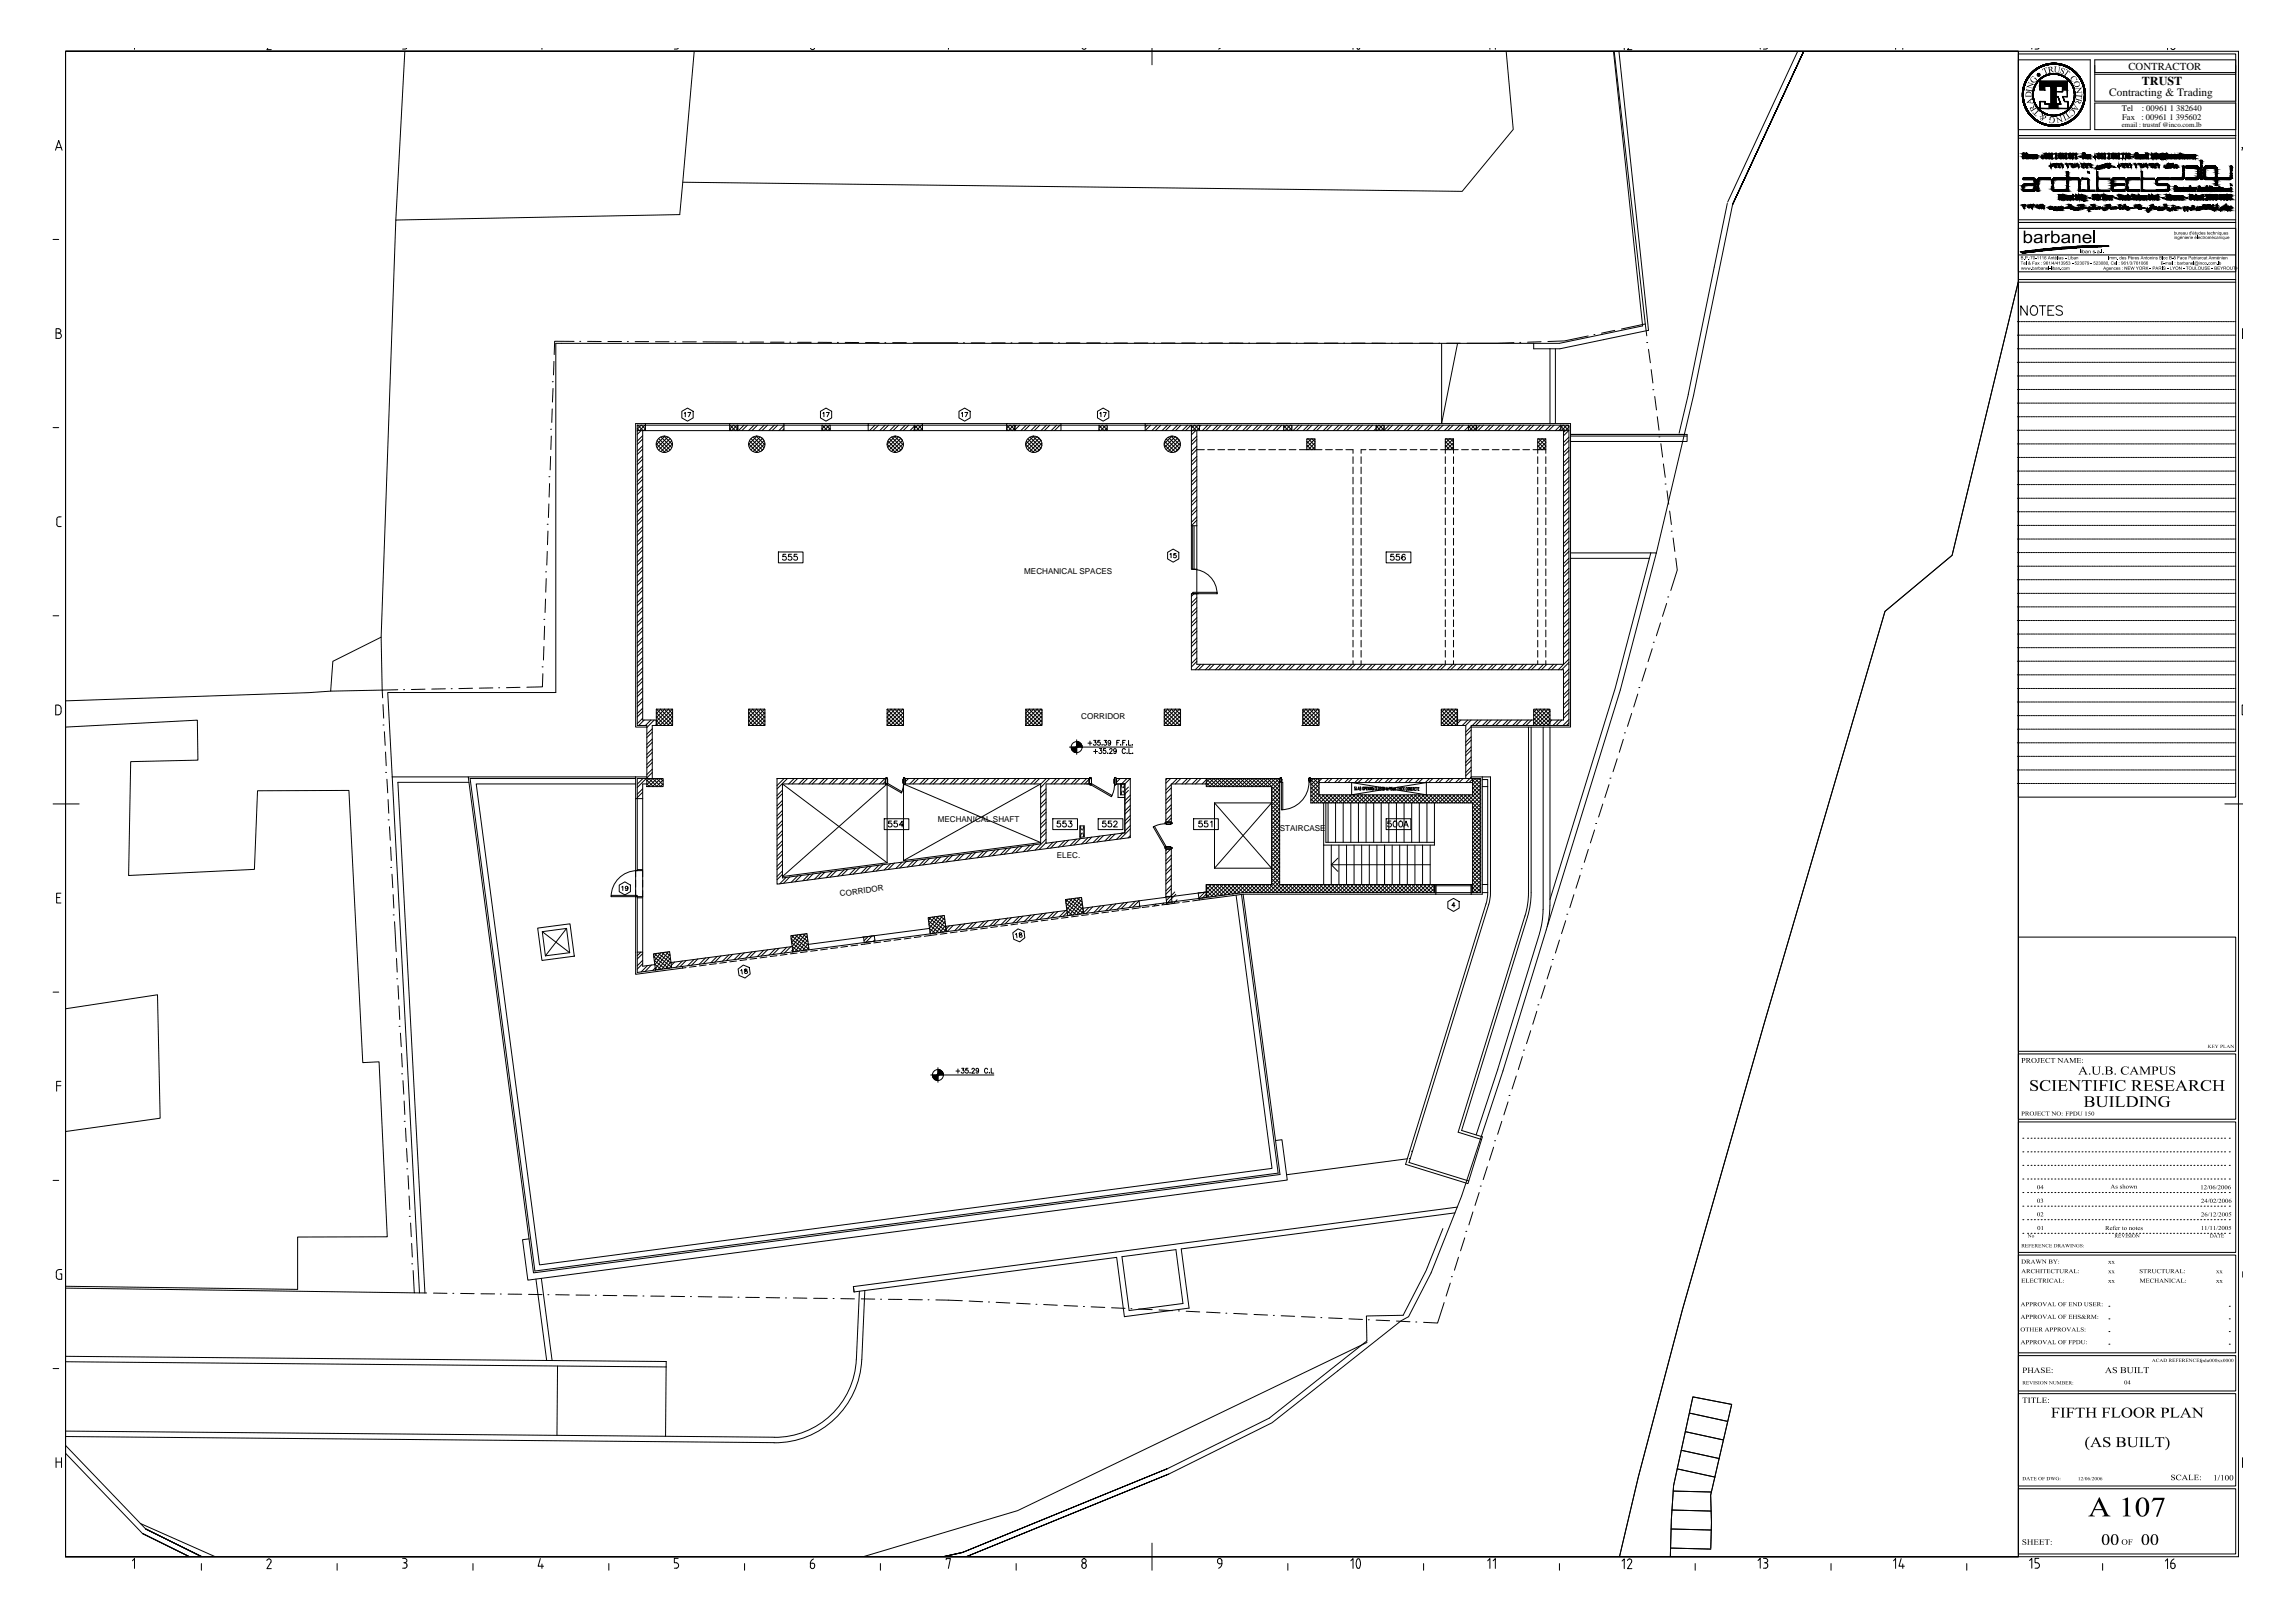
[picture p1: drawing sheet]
<svg xmlns="http://www.w3.org/2000/svg" width="841mm" height="594mm" viewBox="0 0 841 594" stroke-linecap="round" stroke-linejoin="round" font-family="sans-serif">
<defs><g id="words">
<text font-size="4.4" x="784.9" y="31.3">TRUST</text>
<text font-size="4.1" x="772.9" y="35.1">Contracting &amp; Trading</text>
<text font-size="3.9" x="780" y="25.5">CONTRACTOR</text>
<g font-size="3.1">
<text x="777.6" y="40.6">Tel</text>
<text x="784.9" y="40.6">: 00961 1 382640</text>
<text x="777.7" y="43.9">Fax</text>
<text x="784.7" y="43.9">: 00961 1 395602</text>
</g>
<g font-size="3">
<text x="375.3" y="210.1">MECHANICAL SPACES</text>
<text x="396.3" y="263.3">CORRIDOR</text>
<text x="343.6" y="301">MECHANICAL SHAFT</text>
<text x="469" y="304.5">STAIRCASE</text>
<text x="387.3" y="314.3">ELEC.</text>
<text x="307.9" y="328.3" transform="rotate(-8 307.9 328.3)">CORRIDOR</text>
</g>
<text font-size="2.5" x="777.6" y="46.5">email : trustnf @inco.com.lb</text>
</g></defs>
<!-- layer: BW-GEN-HATCH -->
<g fill="none" stroke="#000" stroke-width=".37">
<path d="M233.5 157l.8 .7M233.6 155.7l-.1 .1M233.7 155.7l2 2M233.7 157.7l-.2 .2M234.9 157.7l-1.4 1.4M235 155.7l-1.5 1.5M235.1 155.7l1.4 1.4M235.5 159.6l-2 2M236.4 155.7l-2 2M236.5 157l-.7 .7M243.3 159.7l3.2 3.2M243.6 159.7l-3.1 3.2"/>
<path d="M267.4 157l.7 .7M267.5 155.7l2 2M268.7 155.7l-1.3 1.4M268.9 155.7l1.5 1.5M270.1 155.7l-1.9 2M270.3 155.7l.1 .1M270.4 157l-.8 .7M272.6 155.7l-1.9 2M273.9 155.7l-2 2M276.3 155.7l-2 2M277.1 159.7l3.2 3.2M277.4 159.7l-3.1 3.1"/>
<path d="M277.6 155.7l-2 2M280 155.7l-2 2M281.2 155.7l-2 2M283.7 155.7l-2 2M285 155.7l-2 2M287.3 155.9l-1.9 1.8M287.3 157.1l-.6 .6M301.2 157.1l.7 .6M301.3 155.7l1.9 2M302.5 155.7l-1.3 1.3M302.7 155.7l1.5 1.6M304 155.7l-2 2"/>
<path d="M304.1 155.7l.1 .2M304.2 156.9l-.8 .8M318.2 155.7l-.1 .1M320.6 155.7l-1.9 2M321.9 155.7l-2 2M324.4 155.7l-2 2M325.6 155.7l-2 2M327.8 159.8l3.3 3.2M328.1 155.7l-2 2M328.1 159.7l-3 3 3 3M329.3 155.7l-2 2M329.3 160l-4 3.9"/>
<path d="M331.7 155.7l-2 2M333 155.7l-2 2M335.1 156.1l-1.6 1.6M335.1 157.3l-.4 .4M335.1 157.1l.5 .6M335.1 155.7l1.9 2M336.3 155.7l-1.2 1.3M336.5 155.7l1.5 1.6M337.7 155.7l-1.9 2M337.9 155.7l.1 .2M338 156.8l-.8 .9M368.9 157.2l.5 .5"/>
<path d="M368.9 155.8l2 1.9M370.1 155.7l-1.2 1.3M370.3 155.7l1.6 1.7M371.5 155.7l-2 2M371.7 155.7l.2 .3M371.9 156.7l-1 1M372.4 155.7l-.5 .5M373.6 155.7l-1.7 1.8M376.1 155.7l-2 2M377.3 155.7l-2 2M378.5 159.8l3.3 3.3M378.8 159.7l-2.9 2.9"/>
<path d="M379.8 155.7l-2 2M380 159.9l-3.9 3.9M381 155.7l-2 2M383.5 155.7l-2 2M384.7 155.7l-2 2M387.2 155.7l-2 2M388.4 155.7l-2 2M402.7 157.3l.5 .4M402.7 155.9l1.9 1.8M403.9 155.7l-1.2 1.2M404 155.7l1.7 1.7M405.3 155.7l-2 2"/>
<path d="M405.4 155.7l.3 .3M405.7 156.7l-1 1M420.4 155.7l-.7 .8M421.7 155.7l-2 2M424.1 155.7l-2 2M425.4 155.7l-2 2M427.8 155.7l-2 2M429.1 155.7l-2 2M429.1 159.8l3.5 3.4M429.5 159.7l-2.9 2.8M430.7 159.9l-3.9 3.9M430.8 160l1.6 1.6"/>
<path d="M431.5 155.7l-2 2M432.7 155.7l-1.9 2M435.2 155.7l-2 2M436.4 155.7l-2 2M436.6 157.3l.4 .4M436.6 155.9l1.8 1.8M436.9 157.7l-.3 .4M437.7 155.7l-1.1 1.1M437.8 155.7l1.8 1.8M438.2 157.7l-1.6 1.6M438.6 159.8l-2 1.9M439.1 155.7l-2 2"/>
<path d="M439.2 155.7l.4 .4M439.6 156.7l-1.1 1M440.2 155.7l-.6 .6M442.6 155.7l-2 2M443.8 155.7l-2 2M446.3 155.7l-2 2M447.5 155.7l-2 2M450 155.7l-2 2M451.2 155.7l-1.9 2M453.7 155.7l-2 2M454.9 155.7l-2 2M457.4 155.7l-2 2"/>
<path d="M458.6 155.7l-2 2M461.1 155.7l-2 2M462.3 155.7l-2 2M464.8 155.7l-2 2M466 155.7l-2 2M468.5 155.7l-2 2M469.7 155.7l-2 2M470.4 157.5l-.2 .2M470.4 157.4l.4 .3M470.4 156l1.8 1.7M471.5 155.7l-1.1 1M471.6 155.7l1.8 1.9"/>
<path d="M472.9 155.7l-2 2M473 155.7l.4 .5M473.4 156.6l-1.1 1.1M475.9 155.7l-2 2M477.1 155.7l-2 2M479.6 155.7l-2 2M480.8 155.7l-2 2M483.2 155.7l-1.9 2M484.5 155.7l-2 2M486.9 155.7l-2 2M488.2 155.7l-2 2M490.7 155.7l-2 2"/>
<path d="M491.9 155.7l-2 2M494.3 155.7l-1.9 2M495.6 155.7l-2 2M498 155.7l-2 2M499.3 155.7l-2 2M501.7 155.7l-1.9 2M503 155.7l-2 2M504.3 156.9l-.9 .8M504.3 157.4l.3 .3M504.3 156l1.7 1.7M505.3 155.7l-1 1M505.4 155.7l1.9 1.9 1.8-1.9"/>
<path d="M506.7 155.7l-2 2M506.8 155.7l.5 .5M507.3 156.5l-1.2 1.2M510.3 155.7l-1.9 2M512.8 155.7l-2 2M514.1 155.7l-2.1 2M516.5 155.7l-2 2M517.8 155.7l-2 2M520.2 155.7l-2 2M521.4 155.7l-2 2M523.9 155.7l-2 2M525.1 155.7l-2 2"/>
<path d="M527.6 155.7l-2 2M528.8 155.7l-1.9 2M531.3 155.7l-2 2M532.5 155.7l-2 2M535 155.7l-2 2M536.2 155.7l-2 2M537.9 157.7l.2-.2 .3 .2M538.1 156.3l-1.4 1.4M538.1 156.1l1.7 1.6M539 155.7l-.9 1M539.2 155.7l1.9 2M540.4 155.7l-1.9 2"/>
<path d="M540.6 155.7l.5 .6M541.1 156.5l-1.3 1.2M542.4 155.7l-1.3 1.3M543.6 155.7l-2 2M546.1 155.7l-2 2M547.3 155.7l-2 2M549.8 155.7l-2 2M551 155.7l-2 2M553.5 155.7l-2 2M554.7 155.7l-2 2M557.2 155.7l-2 2M558.4 155.7l-2 2"/>
<path d="M560.8 155.7l-1.9 2M562.1 155.7l-2 2M564.5 155.7l-2 2M565.8 155.7l-2 2M568.3 155.7l-2 2M569.5 155.7l-2 2M571.9 155.7l-2 2M572 157l-.8 .7M572 157.6l.1 .1M572 156.2l1.5 1.5M572.8 155.7l-.8 .9M573 155.7l1.9 2"/>
<path d="M574.2 155.7l-2 2M574.4 155.7l.5 .6M574.9 157.7l-1.9 1.9M574.9 156.4l-1.9 2M235.5 170.7l-2 2M235.5 163.3l-2 2M235.5 167l-2 2M235.5 174.4l-2 1.9M235.5 178l-2 2M235.5 160.8l-2 2M235.5 164.5l-2 2M235.5 168.2l-2 2"/>
<path d="M235.5 171.9l-2 2M235.5 175.6l-2 2M235.5 179.3l-2 2M240.5 162.5l3.1 3.2M240.8 161.4l4 4M241.4 160.6l4.2 4.2M242.2 160l4 4M244.8 160l-4 4M245.6 160.6l-4.2 4.2M246.2 161.4l-4 4M246.5 162.5l-3.2 3.2M274.3 162.6l3.1 3.1"/>
<path d="M274.6 161.4l4 4M275.2 160.6l4.2 4.2M276 160l4 4M278.6 160l-4 3.9M279.1 160.3l.7 .7M279.4 160.6l-4.2 4.2M279.8 164.5l-.7 .6M280 161.4l-4 4M280.3 162.5l-3.2 3.2M325.3 161.5l4 3.9M325.9 160.7l4.2 4.2M326.7 160l4 4.1"/>
<path d="M329.6 160.1l1.1 1.1M330.1 160.5l-4.2 4.2M330.7 164.2l-1.1 1.1M330.7 161.3l-4 4M331.1 162.4l-3.3 3.3M375.9 162.8l2.9 2.9M376.1 161.6l3.9 3.9M376.7 160.7l4.1 4.2M377.4 160.1l4.1 4.1M380.2 160l1.4 1.4M380.8 160.5l-4.1 4.2M381.5 161.3l-4.1 4"/>
<path d="M381.6 164l-1.4 1.4M381.8 162.3l-3.3 3.4M426.6 162.8l2.9 2.9M426.8 161.7l3.9 3.8M427.4 160.8l4.2 4.2M428.1 160.1l4.1 4.1M431.6 160.4l-4.2 4.3M432.2 161.2l-4.1 4.1M432.4 163.9l-1.6 1.6M432.6 162.2l-3.5 3.4M438.6 163.4l-2 2M438.6 167.2l-2 1.9"/>
<path d="M438.6 170.8l-2 2M438.6 174.5l-2 2M438.6 178.3l-2 1.9M438.6 161l-2 2M438.6 164.7l-2 2M438.6 168.4l-2 2M438.6 172.1l-2 2M438.6 175.8l-2 1.9M438.6 179.5l-2 2M478.9 163l1.7 1.7M478.9 161.6l3 3M478.9 164.5l.2 .2"/>
<path d="M479.1 160.7l-.2 .3M479.4 160.7l2.5 2.5M480.6 160.7l-1.7 1.7M480.8 160.7l1.1 1.1M481.9 160.8l-3 3M481.9 162.2l-2.5 2.5M481.9 163.6l-1.1 1.1M529.6 163.1l1.7 1.6M529.6 161.7l3.1 3M529.6 164.5l.2 .2M529.8 160.7l-.2 .2M530.1 160.7l2.6 2.6"/>
<path d="M531.3 160.7l-1.7 1.6M531.5 160.7l1.2 1.2M532.7 160.7l-3.1 3M532.7 162.1l-2.6 2.6M532.7 163.5l-1.2 1.2M563.5 163.2l1.5 1.5M563.5 161.8l2.9 2.9M563.5 164.6l.1 .1M563.6 160.7l-.1 .1M563.9 160.7l2.6 2.7M565 160.7l-1.5 1.5M565.2 160.7l1.3 1.3"/>
<path d="M566.4 160.7l-2.9 2.9M566.5 162.1l-2.6 2.6M566.5 163.5l-1.3 1.2M574.9 160.1l-1.9 2M574.9 163.8l-1.9 2M574.9 167.5l-1.9 2M574.9 171.2l-1.9 2M574.9 174.9l-1.9 2M574.9 178.6l-1.9 2M574.9 161.4l-1.9 2M574.9 165l-1.9 2M574.9 168.7l-1.9 2"/>
<path d="M574.9 172.4l-1.9 2M574.9 176.1l-1.9 2M574.9 179.8l-1.9 2M235.5 192.9l-2 1.9M235.5 196.5l-2 2M235.5 194.1l-2 2M235.5 197.8l-2 2M235.5 190.4l-2 1.9M235.5 181.8l-2 2M235.5 185.4l-2 2M235.5 189.1l-2 2M235.5 183l-2 2"/>
<path d="M235.5 186.7l-2 2M438.6 181.9l-2 2M438.6 185.6l-2 2M438.6 189.3l-2 2M438.6 183.2l-2 2M438.6 186.8l-2 2M438.6 190.5l-2 2.1M574.9 182.3l-1.9 2M574.9 186l-1.9 1.9M574.9 189.7l-1.9 2M574.9 193.4l-1.9 2M574.9 197l-1.9 2"/>
<path d="M574.9 183.5l-1.9 2M574.9 187.2l-1.9 2M574.9 190.9l-1.9 2M574.9 194.6l-1.9 2M574.9 198.3l-1.9 2M235.5 200.2l-2 2M235.5 203.9l-2 2M235.5 201.5l-2 1.9M235.5 208.9l-2 1.9M235.5 207.6l-2 2M235.5 211.3l-2 2M235.5 215l-2 2"/>
<path d="M235.5 218.7l-2 2M235.5 205.1l-2 2M235.5 212.5l-2 2M235.5 216.2l-2 2M235.5 219.9l-2 2M437.6 217.5l-1 .9M438.6 218.9l-2 2M574.9 200.8l-1.9 2M574.9 204.5l-1.9 1.9M574.9 208.1l-1.9 2M574.9 211.8l-1.9 2M574.9 215.5l-1.9 2"/>
<path d="M574.9 219.2l-1.9 2M574.9 202l-1.9 2M574.9 205.7l-1.9 2M574.9 209.4l-1.9 2M574.9 213.1l-1.9 2M574.9 216.8l-1.9 2M235.5 238.4l-2 2M235.5 222.4l-2 2M235.5 226.1l-2 2M235.5 229.8l-2 2M235.5 233.5l-2 2M235.5 237.2l-2 2"/>
<path d="M235.5 223.6l-2 2M235.5 227.3l-2 2M235.5 231l-2 2M235.5 234.7l-2 2M438.6 222.6l-2 2M438.6 226.3l-2 1.9M438.6 230l-2 2M438.6 233.7l-2 2M438.6 237.3l-2 2M438.6 220.1l-2 2M438.6 223.8l-2 2M438.6 227.5l-2 2"/>
<path d="M438.6 231.2l-2 2M438.6 234.9l-2 2M438.6 238.6l-2 2M574.9 222.9l-1.9 2M574.9 226.6l-1.9 2M574.9 230.3l-1.9 2M574.9 234l-1.9 2M574.9 237.7l-1.9 2M574.9 220.5l-1.9 1.9M574.9 224.1l-1.9 2M574.9 227.9l-1.9 2M574.9 231.5l-1.9 2"/>
<path d="M574.9 235.2l-1.9 2M574.9 239l-1.9 1.9M235.5 240.9l-2 2M235.5 244.6l-2 2M235.5 248.3l-2 2M235.5 255.6l-2 2M235.5 245.8l-2 2M235.5 253.2l-2 2M235.5 259.4l-2 2M235.5 252l-2 1.9M235.5 242.1l-2 2M235.5 249.5l-2 2"/>
<path d="M235.5 256.9l-2 2M240.6 259.7l5.9 5.9M240.8 259.7l-.3 .3M242 259.7l4.5 4.5M242.2 259.7l-1.7 1.7M243.4 259.7l3.1 3.1M243.6 259.7l-3.1 3.1M244.8 259.7l1.7 1.7M245 259.7l-4.5 4.5M246.2 259.7l.3 .3M246.4 259.7l-5.9 5.9M274.4 259.7l5.9 6"/>
<path d="M274.5 259.7l-.2 .3M275.8 259.7l4.5 4.6M275.9 259.7l-1.6 1.7M277.2 259.7l3.1 3.2M277.3 259.7l-3 3M278.6 259.7l1.7 1.8M278.8 259.7l-4.5 4.4M280 259.7l.3 .3M280.2 259.7l-5.9 5.9M325.1 259.8l5.9 5.9M325.2 259.7l-.1 .2M326.4 259.7l4.7 4.7"/>
<path d="M326.6 259.7l-1.5 1.6M327.9 259.7l3.2 3.3M328 259.7l-2.9 3 3.1 3M329.3 259.7l1.8 1.9M329.5 259.7l-4.4 4.4 1.7 1.6M330.7 259.7l.4 .5M330.8 259.7l-5.7 5.8 .3 .2M375.9 259.7v.1M375.9 259.9l5.8 5.8M377.1 259.7l4.8 4.7M377.3 259.7l-1.4 1.5M378.6 259.7l3.3 3.3"/>
<path d="M378.7 259.7l-2.8 2.9M380 259.7l1.9 1.9M380.1 259.7l-4.2 4.3M381.4 259.7l.5 .6M381.5 259.7l-5.6 5.7M426.6 260l5.8 5.7M427.8 259.7l4.8 4.8M428 259.7l-1.4 1.4M429.2 259.7l3.4 3.4M429.4 259.7l-2.8 2.8M430.6 259.7l2 2M430.8 259.7l-4.2 4.2"/>
<path d="M432 259.7l.6 .6M432.2 259.7l-5.6 5.6M438.6 241l-2 2M438.6 242.3l-2 2M440 243.3l-2 2M441.2 243.3l-2 2M443.7 243.3l-2 2M444.9 243.3l-2 2M447.4 243.3l-2 2M448.6 243.3l-2 2M451.1 243.3l-2 2M452.3 243.3l-2 2"/>
<path d="M454.8 243.3l-2 2M456 243.3l-2 2M458.5 243.3l-2 2M459.7 243.3l-2 2M462.2 243.3l-2 2M463.4 243.3l-2 2M465.9 243.3l-2 2M467.1 243.3l-2 2M469.6 243.3l-2 2M470.8 243.3l-2 2M473.3 243.3l-2 2M474.5 243.3l-2 2"/>
<path d="M476.9 243.3l-1.9 2M478.2 243.3l-2 2M478.5 259.7l4.9 5M478.6 259.7l-1.2 1.3M479.9 259.7l3.5 3.5M480.1 259.7l-2.7 2.7M480.7 243.3l-2 2M481.3 259.7l2.1 2.1M481.5 259.7l-4.1 4.1M481.9 243.3l-2 2M482.7 259.7l.7 .7M482.9 259.7l-5.5 5.5"/>
<path d="M484.3 243.3l-1.9 2M485.6 243.3l-2 2M488 243.3l-2 2M489.3 243.3l-2 2M491.7 243.3l-2 2M493 243.3l-2 2M495.4 243.3l-1.9 2M496.7 243.3l-2 2M499.1 243.3l-2 2M500.4 243.3l-2 2M502.8 243.3l-2 2M504 243.3l-2 2"/>
<path d="M506.5 243.3l-2 2M507.8 243.3l-2 2M510.2 243.3l-2 2M511.4 243.3l-1.9 2M513.9 243.3l-2 2M515.1 243.3l-2 2M517.6 243.3l-2 2M518.9 243.3l-2 2M521.3 243.3l-2 2M522.5 243.3l-2 2M525 243.3l-2 2M526.2 243.3l-2 2"/>
<path d="M528.7 243.3l-2 2M529.2 259.7l4.9 5.1-.9 .9M529.4 259.7l-1.2 1.2M529.9 243.3l-2 2M530.6 259.7l3.5 3.6M530.7 259.7l-2.5 2.6M532 259.7l2.1 2.2M532.1 259.7l-3.9 4M532.4 243.3l-2 2M533.4 259.7l.7 .8M533.5 259.7l-5.3 5.4M533.6 243.3l-2 2"/>
<path d="M536.1 243.3l-2 2M537.3 243.3l-2 2M539.8 243.3l-2 2M541 243.3l-2 2M543.4 243.3l-1.9 2M544.7 243.3l-2 2M547.2 243.3l-2 2M548.4 243.3l-2 2M550.9 243.3l-2 2M552.1 243.3l-2 2M554.5 243.3l-2 2M555.8 243.3l-2 2"/>
<path d="M558.3 243.3l-2 2M559.5 243.3l-2 2M561.9 243.3l-1.9 2M563 259.7l5 5-1 1M563.1 259.7l-1.1 1.1M563.2 243.3l-2 2M564.4 259.7l3.6 3.7M564.5 259.7l-2.5 2.5M565.6 243.3l-2 2M565.8 259.7l2.2 2.3M565.9 259.7l-3.9 4M566.9 243.3l-2 2"/>
<path d="M567.2 259.7l.8 .8M567.3 259.7l-5.3 5.4M569.3 243.3l-2 2M570.6 243.3l-2 2M574.9 241.4l-3.9 3.9M574.9 245.1l-1.9 2M574.9 248.8l-1.9 2M574.9 252.5l-1.9 2M574.9 256.2l-1.9 2M574.9 259.9l-1.9 2M574.9 242.6l-2.6 2.7M574.9 246.3l-1.9 2"/>
<path d="M574.9 250l-1.9 2M574.9 253.7l-1.9 2M574.9 257.4l-1.9 2M235.5 263l-2 2M235.5 260.6l-2 2M236.1 263.7l-2 2M238.5 263.7l-2 2M239 266.9l-2 2M239 270.7l-2 2M239 274.3l-2 2M239 278l-2 2M239 268.2l-2 2"/>
<path d="M239 271.9l-2 2M239 275.6l-2 2M239 279.3l-2 1.9M239.7 263.7l-2.7 2.8M240.5 265.3l.4 .4M240.5 263.9l1.8 1.8M240.5 262.5l3.3 3.2M240.5 261.1l4.7 4.6M240.5 265.5l-.2 .2M246.5 261.1l-4.7 4.6M246.5 262.5l-3.3 3.2M246.5 263.9l-1.9 1.8"/>
<path d="M246.5 265.3l-.4 .4M274.3 265.3l.4 .4M274.3 263.9l1.8 1.8M274.3 262.5l3.3 3.2M274.3 261.1l4.6 4.6M280.3 263.8l-1.9 1.9M280.3 265.2l-.5 .5M280.3 261l-4.7 4.7M280.3 262.4l-3.3 3.3M325.1 261.2l4.5 4.5M331.1 263.7l-2 2M331.1 260.9l-4.8 4.8"/>
<path d="M331.1 262.3l-3.4 3.4M331.1 265.2l-.6 .5M375.9 265.5l.2 .2M375.9 264.1l1.6 1.6M375.9 262.7l3 3M375.9 261.3l4.4 4.4M381.9 260.8l-4.9 4.9M381.9 262.2l-3.6 3.5M381.9 263.6l-2.1 2.1M381.9 265.1l-.7 .6M426.6 265.6l.1 .1M426.6 264.2l1.6 1.5"/>
<path d="M426.6 262.8l3 2.9M426.6 261.4l4.4 4.3M432.6 262.2l-3.5 3.5M432.6 260.8l-5 4.9M432.6 263.6l-2.1 2.1M432.6 265l-.7 .7M477.4 265.7h.1M477.4 264.3l1.4 1.4M477.4 262.9l2.8 2.8M477.4 261.5l4.2 4.2M477.4 260.1l5.6 5.6M483.4 260.7l-5.1 5"/>
<path d="M483.4 262.1l-3.7 3.6M483.4 263.5l-2.3 2.2M483.4 264.9l-.9 .8M528.2 264.4l1.3 1.3M528.2 263l2.7 2.7M528.2 261.6l4.1 4.1M528.2 260.2l5.6 5.5M534.1 263.7h.1M534.1 260.6l-5.1 5.1M534.1 262l-3.7 3.7M534.1 263.4l-2.3 2.3M535.4 263.7l-1.3 1.3"/>
<path d="M537.9 263.7l-2 2M539.1 263.7l-2 2M539.1 266.1l-2 2M539.1 269.9l-2 2M539.1 273.5l-2 2M539.1 277.2l-2 2M539.1 267.4l-2 2M539.1 271.1l-2 2M539.1 274.8l-2 2M539.1 278.5l-2 1.9M541.5 263.7l-1.9 2M542.8 263.7l-2 2"/>
<path d="M545.2 263.7l-2 2M546.5 263.7l-2 2M548.9 263.7l-2 2M550.2 263.7l-2 2M552.6 263.7l-2 2M553.9 263.7l-2 2M556.3 263.7l-2 2M557.5 263.7l-1.9 2M560 263.7l-2 2M561.2 263.7l-2 2M562 265.4l-.3 .3M562 264.4l1.3 1.3"/>
<path d="M562 263l2.7 2.7M562 261.6l4.1 4.1M562 260.2l5.5 5.5M568 260.5l-5.2 5.2M568 261.9l-3.8 3.8M568 263.3l-2.4 2.4M568.6 263.7l-.6 .7M571.1 263.7l-2 2M572.3 263.7l-2 2M574.9 263.6l-2.1 2.1M574.9 261.1l-1.9 2M574.9 264.8l-.8 .9"/>
<path d="M235.5 288.9l-2 2M235.5 290.1l-2 2M235.6 285.1l-2.1 2.1M236.8 285.1l-3.3 3.3M237 287.1l1 1M237 285.7l2.4 2.4M237.8 285.1l3 3M237.9 285.1l-.9 .9M239 281.7l-2 2M239 282.9l-2 2M239.2 285.1l3 3M239.3 285.1l-2.3 2.3"/>
<path d="M240.6 285.1l2.4 2.4M240.7 285.1l-3 3M242 285.1l1 1M242.1 285.1l-3 3M243 285.7l-2.4 2.4M243 287.1l-1.1 1M284.9 285.1l-.2 .2M286.7 289.4l-2 2M286.7 293.1l-2 2M286.7 298.1l-2 1.9M286.7 296.8l-2 2M286.7 290.6l-2 2"/>
<path d="M286.7 294.4l-2 2M287.3 285.1l-2.6 2.6M288.6 285.1l-3.9 3.9M291 285.1l-2 2M292.3 285.1l-2 2M294.7 285.1l-2 2M296 285.1l-2 2M298.4 285.1l-2 2M299.6 285.1l-1.9 2M302.1 285.1l-2 2M303.3 285.1l-2 2M305.8 285.1l-2 2"/>
<path d="M307.1 285.1l-2 2M309.5 285.1l-2 2M310.7 285.1l-1.9 2M313.2 285.1l-2 2M314.4 285.1l-2 2M316.9 285.1l-2 2M318.1 285.1l-1.9 2M320.6 285.1l-2 2M321.8 285.1l-2 2M324.3 285.1l-2 2M324.5 286.2l-1 .9M332.9 285.1l-1.2 1.2"/>
<path d="M335.4 285.1l-2 2M336.6 285.1l-2 2M339.1 285.1l-2 2M340.3 285.1l-2 2M342.8 285.1l-2 2M344 285.1l-2 2M346.5 285.1l-2 2M347.7 285.1l-2 2M350.2 285.1l-2 2M351.4 285.1l-2 2M353.8 285.1l-2 2M355.1 285.1l-2 2"/>
<path d="M357.6 285.1l-2 2M358.8 285.1l-2 2M361.2 285.1l-1.9 2M362.5 285.1l-2 2M364.9 285.1l-2 2M366.2 285.1l-2 2M368.7 285.1l-2 2M369.9 285.1l-2 2M372.3 285.1l-2 2M373.6 285.1l-2 2M376 285.1l-2 2M377.2 285.1l-1.9 2"/>
<path d="M379.7 285.1l-2 2M380.9 285.1l-2 2M383.3 293.8l-1.9 2M383.3 288.9l-1.9 2M383.3 292.6l-1.9 2M383.3 296.3l-1.9 2M383.3 290.1l-1.9 2M383.3 297.5l-1.9 2M383.4 285.1l-2 2.1M384.7 285.1l-3.3 3.3M387.1 285.1l-2 2M388.3 285.1l-2 2"/>
<path d="M390.8 285.1l-2 2M392 285.1l-2 2M394.5 285.1l-2 2M395.7 285.1l-1.9 2M398.2 285.1l-2 2M399 285.5l-1.6 1.6M409.3 285.1l-.2 .2M410.5 285.1l-1.4 1.4M413 285.1l-2 2M413.5 288.3l-1.3 1.3M413.5 289.5l-1.3 1.3M414.2 291.3l-2 2"/>
<path d="M414.2 295l-2 2M414.2 285.1l-2 2M414.2 292.6l-2 1.9M414.2 296.2l-2 2M414.2 299.9l-2 2M414.2 298.7l-2 2M427.8 285.1l-.6 .6M429 285.1l-1.8 1.8M429.2 287.3l-2 2M429.2 291.1l-2 2M429.2 294.8l-2 1.9M429.2 298.4l-2 2"/>
<path d="M429.2 292.3l-2 2M429.2 296l-2 2M429.2 299.7l-1.4 1.4M429.2 288.6l-2 2M431.4 285.1l-2 2M432.7 285.1l-2 2M435.2 285.1l-2 2M436.4 285.1l-2 2M438.8 285.1l-1.9 2M440.1 285.1l-2 2M442.1 285.6l-1.6 1.5M442.1 286.8l-.3 .3"/>
<path d="M442.1 287.9l2.7-2.8 2.9 3M442.1 288.1h.1M442.1 286.7l1.4 1.4M442.1 285.3l2.8 2.8M443.3 285.1l3 3M443.4 285.1l-1.3 1.4M446.1 288.1l2.9-3 3 3M446.2 285.1l2.9 3M446.2 285.1l-3 3M447.6 285.1l3 3M447.6 285.1l-3 3M450.4 285.1l3 3"/>
<path d="M450.4 285.1l-2.9 3M451.8 285.1l3 3M451.9 285.1l-3 3M453.1 288.1l3-3 2.9 3M453.2 285.1l3 3M453.3 285.1l-3 3M454.6 285.1l3 3M454.7 285.1l-3 3M457.4 285.1l3 3M457.5 285.1l-3 3M458.8 285.1l3 3M458.9 285.1l-3 3"/>
<path d="M460.2 285.1l3 3M460.3 285.1l-3 3M461.7 285.1l2.9 3M461.7 285.1l-3 3M463.1 285.1l5.8 5.9M463.1 285.1l-3 3M464.5 285.1l4.4 4.5M464.5 285.1l-3 3M465.9 285.1l3 3.1M465.9 285.1l-2.9 3M466 295.1l2.9 3M466 299.3l2.9 3"/>
<path d="M466 297.9l2.9 3M466 296.5l2.9 3M466 293.7l2.9 3M466 292.3l2.9 3M466 290.9l2.9 2.9M466 289.5l2.9 2.9M468.7 285.1l.2 .3M468.8 285.1l-3 3M468.9 292l-2.9 3M468.9 286.8l-1.6-1.7-2.9 3M468.9 286.4l-2.9 2.9M468.9 287.8l-2.9 2.9"/>
<path d="M468.9 289.2l-2.9 3M468.9 290.6l-2.9 3M468.9 293.4l-2.9 3M468.9 294.8l-2.9 3M468.9 296.2l-2.9 3M468.9 297.6l-2.9 3M468.9 299l-2.9 3M480.4 294l.1 .1M480.4 292.6l1.5 1.5M480.4 291.2l2.9 2.9M480.4 289.8l4.3 4.3M480.4 288.4l5.7 5.7"/>
<path d="M480.4 287l3 3M480.4 285.6l3 3M481.3 285.1l2.1 2.1M481.4 285.1l-1 1.1M482.7 285.1l.7 .6M482.8 285.1l-2.4 2.5M483.4 286l-3 3M483.4 287.4l-3 3M483.4 288.8l-3 3M483.4 290.2l-3 3M483.9 291.1l-3 3M484.4 285.1l-1 1.1"/>
<path d="M484.5 291.1l3 3M485.3 291.1l-3 3M485.9 291.1l3 3M486.7 291.1l-3 3M486.9 285.1l-1.5 1.5M487.3 291.1l3 3M488.1 285.1l-1.5 1.5M488.1 291.1l-2.9 3M488.8 291.1l2.9 3M489.5 291.1l-2.9 3M490.1 291.1l3 3M490.6 285.1l-1.5 1.5"/>
<path d="M491 291.1l-3.1 3M491.5 291.1l3.1 3M491.8 285.1l-1.5 1.5M492.4 291.1l-3.1 3M492.9 291.1l3 3M493.7 291.1l-2.9 3M494.3 285.1l-1.5 1.5M494.4 291.1l2.9 3M495.1 291.1l-2.9 3M495.5 285.1l-1.5 1.5M495.8 291.1l2.9 3M496.6 291.1l-3 3"/>
<path d="M497.2 291.1l3 3M498 285.1l-1.5 1.5M498 291.1l-3 3M498.6 291.1l3 3M499.2 285.1l-1.5 1.5M499.4 291.1l-3 3M500 291.1l3 3M500.8 291.1l-3 3M501.4 291.1l3 3M501.7 285.1l-1.5 1.5M502.2 291.1l-3 3M502.8 291.1l3 3"/>
<path d="M502.9 285.1l-1.5 1.5M503.6 291.1l-3 3M504.2 291.1l3 3M505 291.1l-3 3M505.3 285.1l-1.4 1.5M505.6 291.1l3 3M506.4 291.1l-3 3M506.6 285.1l-1.5 1.5M507 291.1l3 3M507.8 291.1l-3 3M508.4 291.1l3 3M509 285.1l-1.5 1.5"/>
<path d="M509.2 291.1l-3 3M509.8 291.1l3 3M510.3 285.1l-1.5 1.5M510.6 291.1l-2.9 3M511.3 291.1l2.9 3M512 291.1l-2.9 3M512.7 291.1l2.9 3M512.8 285.1l-1.5 1.5M513.5 291.1l-3 3M514 285.1l-1.5 1.5M514.1 291.1l3 3M514.9 291.1l-3 3"/>
<path d="M515.5 291.1l3 3M516.3 291.1l-3 3M516.4 285.1l-1.4 1.5M516.9 291.1l3 3M517.7 285.1l-1.5 1.5M517.7 291.1l-3 3M518.3 291.1l3 3M519.1 291.1l-3 3M519.7 291.1l3 3M520.1 285.1l-1.5 1.5M520.5 291.1l-3 3M521.1 291.1l3 3"/>
<path d="M521.3 285.1l-1.4 1.5M521.9 291.1l-3 3M522.5 291.1l3 3M523.3 291.1l-3 3M523.8 285.1l-1.5 1.5M523.9 291.1l3 3M524.7 291.1l-3 3M525.1 285.1l-1.5 1.5M525.3 291.1l3 3M526.1 291.1l-3 3M526.7 291.1l3 3M527.5 285.1l-1.5 1.5"/>
<path d="M527.5 291.1l-2.9 3M528.2 291.1l2.9 3M528.8 285.1l-1.5 1.5M528.9 291.1l-2.9 3M529.6 291.1l2.9 3M530.4 291.1l-3 3M531 291.1l3 3M531.2 285.1l-1.5 1.5M531.8 291.1l-3 3M532.4 291.1l3 3M532.4 285.1l-1.4 1.5M533.2 291.1l-3 3"/>
<path d="M533.8 291.1l3 3M534.6 291.1l-3 3M534.9 285.1l-1.5 1.5M535.2 291.1l3 3M536 291.1l-3 3M536.2 285.1l-1.6 1.5M536.6 291.1l6 6M537.4 291.1l-3 3M538 291.1l4.6 4.6-3 3M538.8 291.1l-3 3M539.1 284.6l-2 2M539.1 282.2l-2 2"/>
<path d="M539.1 280.9l-2 2M539.4 291.1l3.2 3.2M539.6 285.4l-1.2 1.2M539.6 299.7l3 3.1-3 3M539.6 286.1l1-1 2 2.2-3 3M539.6 285.7l3 3-5.4 5.4M539.6 287.1l3 3-4 4M539.6 288.5l3 3-3 3M539.6 289.9l3 3-3 3M539.6 297l3 3-3 3M539.6 298.4l3 3-3 3M539.6 295.5l3 3"/>
<path d="M541.9 285.1l.7 .8M542 285.1l-2.4 2.4M542.6 297.2l-3 2.9M542.6 285.9l-3 3M542.6 294.3l-3 3M542.6 298.6l-3 3M286.7 300.5l-2 2M286.7 304.2l-2 2M286.7 307.9l-2 2M286.7 315.3l-2 2M286.7 301.7l-2 2M286.7 312.8l-2 2"/>
<path d="M286.7 316.5l-2 2M286.7 311.6l-2 2M286.7 319l-2 2M286.7 305.4l-2 2M286.7 309.1l-2 2M300.8 319.7l-2.3 2.3M302.2 319.5l-2.3 2.3M305.1 319.1l-2.4 2.4M306.5 319l-2.3 2.3M309.3 318.6l-2.3 2.3M310.7 318.4l-2.3 2.3M313.6 318l-2.4 2.3"/>
<path d="M315 317.8l-2.3 2.4M317.9 317.4l-2.4 2.4M319.2 317.3l-2.3 2.3M322.1 316.9l-2.3 2.3M323.5 316.7l-2.3 2.3M326.4 316.3l-2.4 2.3M327.8 316.1l-2.4 2.4M330.6 315.8l-2.3 2.3M332 315.6l-2.3 2.3M334.9 315.2l-2.4 2.3M336.3 315l-2.3 2.4M339.1 314.6l-2.3 2.4"/>
<path d="M340.5 314.5l-2.3 2.3M343.4 314.1l-2.3 2.3M344.8 313.9l-2.3 2.3M347.6 313.5l-2.3 2.3M349.1 313.3l-2.4 2.4M351.9 313l-2.3 2.3M353.3 312.8l-2.3 2.3M356.1 312.4l-2.3 2.3M357.6 312.2l-2.4 2.3M360.4 311.9l-2.3 2.3M361.8 311.7l-2.3 2.3M364.6 311.3l-2.3 2.3"/>
<path d="M366.1 311.1l-2.4 2.3M368.9 310.7l-2.3 2.3M370.3 310.5l-2.3 2.4M373.1 310.2l-2.2 2.3M374.6 310l-2.3 2.3M377.4 309.6l-2.3 2.3M378.8 309.4l-2.3 2.3M383.3 300l-1.9 2M383.3 303.7l-1.9 2M383.3 307.4l-3.9 3.9M383.3 301.2l-1.9 2M383.3 304.9l-1.9 2"/>
<path d="M383.3 308.6l-2.5 2.6M385.9 308.5l-2.3 2.3M385.9 308.5h.1M387.3 308.3l-2.3 2.3M390.2 307.9l-2.3 2.3M391.6 307.7l-2.3 2.3M394.4 307.4l-2.3 2.3M395.8 307.2l-2.3 2.3M398.7 306.8l-2.3 2.3M400.1 306.6l-2.3 2.3M402.9 306.3l-2.3 2.3M404.4 306.1l-2.3 2.3"/>
<path d="M407.2 305.7l-2.3 2.3M408.6 305.5l-2.3 2.3M411.5 305.1l-2.4 2.4M414.2 302.4l-2 2M414.2 303.6l-3.6 3.6M414.2 306.1l-.8 .8M427.8 311l-.6 .5M429 311l-1.8 1.7M429.2 313.2l-2 2M429.2 316.9l-2 2M429.2 314.4l-2 2M429.2 318.2l-2 2"/>
<path d="M466 319l2.9 3M466 317.6l2.9 3M466 316.2l2.9 3M466 314.8l2.9 3M466 313.4l2.9 2.9M466 312l2.9 2.9M466 310.5l2.9 3M466 309.1l2.9 3.1M466 307.7l2.9 3M466 306.4l2.9 2.9M466 304.9l2.9 3M466 303.5l2.9 3"/>
<path d="M466 302.1l2.9 3M466 300.7l2.9 3M468.9 300.4l-2.9 3M468.9 301.8l-2.9 3M468.9 303.3l-2.9 2.9M468.9 304.7l-2.9 2.9M468.9 306.1l-2.9 3M468.9 307.5l-2.9 3M468.9 308.9l-2.9 3M468.9 310.3l-2.9 3M468.9 311.7l-2.9 3M468.9 313.1l-2.9 3"/>
<path d="M468.9 314.5l-2.9 3M468.9 315.9l-2.9 3M468.9 317.3l-2.9 3M468.9 318.7l-2.9 3M539.6 301.1l3 3.1-3 3M539.6 304l3 3-3 3M539.6 308.2l3 3-3 3M539.6 309.6l3 3-3 3M539.6 311l3 3.1-3 2.9M539.6 312.4l3 3.1-3 3M539.6 315.2l3 3.1-3 3M539.6 316.6l3 3.1-3 3"/>
<path d="M539.6 319.5l3 3-3 3M539.6 318.1l3 2.9M539.6 313.8l3 3M539.6 306.8l3 3M539.6 305.4l3 3M539.6 302.6l3 2.9M542.6 305.6l-3 3M542.6 308.4l-3 3M542.6 309.8l-3 3M542.6 316.9l-3 3M286.7 320.2l-2 2M288.1 321.4l-2.4 2.3"/>
<path d="M289.4 321.2l-2.2 2.3M292.3 320.8l-2.3 2.3M293.7 320.6l-2.3 2.3M296.6 320.2l-2.4 2.4M298 320.1l-2.3 2.3M340.2 336.1l6.6 5M340.3 337.3l5.2 4.1M340.5 338.7l3.6 2.9M341.2 336l-1 1.2M341.6 335.9l5 3.8M342.6 335.8l-2.2 2.8M343 335.7l3.4 2.6"/>
<path d="M344 335.6l-3.4 4.4M344.4 335.5l1.9 1.4M345.4 335.4l-4.6 6M345.8 335.4l.2 .1M346.1 336.1l-4.5 5.8M346.3 337.5l-3.3 4.2M346.5 338.9l-2.1 2.7M347.9 339.1l-1.2 1.2M349.3 338.9l-2.3 2.3M352.2 338.5l-2.3 2.4M353.6 338.4l-2.3 2.2M356.4 338l-2.3 2.3"/>
<path d="M357.9 337.8l-2.4 2.3M360.7 337.4l-2.3 2.3M362.1 337.2l-2.3 2.3M365 336.8l-2.4 2.4M366.4 336.7l-2.4 2.3M369.2 336.3l-2.3 2.3M370.6 336.1l-2.3 2.3M373.5 335.7l-2.3 2.4M374.9 335.6l-2.4 2.2M377.7 335.2l-2.3 2.3M379.2 335l-2.4 2.3M382 334.6l-2.3 2.3"/>
<path d="M383.4 334.4l-2.3 2.3M386.2 334l-2.3 2.4M387.7 333.9l-2.4 2.3M390.5 333.5l-2.3 2.3M390.5 329.5l6.6 5.1M390.6 330.8l5.2 4M390.8 332.2l3.6 2.8M391 333.6l2 1.6M391 334.2l-1.4 1.4M391.2 335l.4 .4M391.4 329.3l-.8 1.2M391.9 329.3l5 3.9"/>
<path d="M392.8 329.2l-2 2.7M393.3 329.1l3.5 2.7M394.2 329l-3.3 4.2M394.7 328.9l1.9 1.5M395.6 328.8l-4.5 5.8M396.1 328.7l.3 .3M396.4 329.3l-4.5 6M396.6 330.7l-3.4 4.4M396.8 332.1l-2.2 2.9M397 333.5l-1 1.3M399 332.4l-1.9 1.9M400.4 332.2l-2.3 2.3"/>
<path d="M403.2 331.8l-2.2 2.3M404.7 331.6l-2.3 2.4M407.5 331.2l-2.3 2.4M408.9 331.1l-2.3 2.3M411.7 330.7l-2.2 2.3M413.2 330.5l-2.3 2.3M416 330.1l-2.3 2.3M417.4 330l-2.3 2.3M423.6 331.1l-.7 .7M426.5 330.8l-.7 .7M427.2 328.3l.3 2.3 2-.2-.3-2M429.2 324.3l-2 2"/>
<path d="M429.2 321.8l-2 2M429.2 325.5l-2 2M429.2 320.6l-2 2M430.5 326.7l-3.1 3.1M430.9 327.6l-3.7 3.7M431.3 329.6l-1.3 1.3M439.1 327l.2 2M441.6 326.8l-2.3 2.2M442.1 326.1l2.3 2.3M442.1 324.7l3.5 3.5M442.6 324l-.5 .5M442.7 324l4.2 4.1 4.1-4.1"/>
<path d="M443.2 328.6l-1.1-1.1-1.4 1.4M444 324l-1.9 1.9M444.2 324l3.9 3.9M445.4 324l-3.3 3.3M445.6 324l3.7 3.7M446.8 324l-4.7 4.7M447 324l3.6 3.6M448.2 324l-4.5 4.5M448.4 324l3.4 3.4M449.6 324l-4.3 4.3M449.8 324l3.3 3.3M451.2 324l3.1 3.1"/>
<path d="M452.5 324l-4 3.9M452.6 324l3 2.9M453.9 324l-3.7 3.6M454 324l3 2.9M455.3 324l-3.5 3.4M455.4 324l3 2.9M456.7 324l-3.3 3.2M456.8 324l3 2.9M458.1 324l-3 3M458.2 324l3 2.9M459.5 324l-3 2.9M459.6 324l3 2.9"/>
<path d="M460.9 324l-3 2.9M461.1 324l2.9 2.9M462.3 324l-3 2.9M462.5 324l2.9 2.9M463.7 324l-3 2.9M463.9 324l3 2.9M465.1 324l-3 2.9M465.3 324l3 2.9M466 323.2l3.7 3.7M466 321.8l5.1 5.1M466 320.4l2.9 3M468.9 320.2l-2.9 2.9"/>
<path d="M468.9 322.9l-3.9 4M468.9 321.5l-5.3 5.4M469.4 324l-3 2.9M469.5 324l3 2.9M470.8 324l-3 2.9M470.9 324l3 2.9M472.2 324l-3 2.9M472.3 324l3 2.9M473.6 324l-3 2.9M473.7 324l3 2.9M475 324l-3 2.9M475.1 324l3 2.9"/>
<path d="M476.4 324l-3 2.9M476.5 324l3 2.9M477.8 324l-3 2.9M478 324l2.9 2.9M479.2 324l-3 2.9M479.4 324l2.9 2.9M480.6 324l-3 2.9M480.8 324l3 2.9M482 324l-3 2.9M482.1 324l3.1 2.9M483.4 324l-2.9 2.9M483.6 324l3 2.9"/>
<path d="M484.8 324l-2.9 2.9M485 324l2.9 2.9M486.3 324l-3.1 2.9M486.4 324l3 2.9M487.7 324l-3.1 2.9M487.8 324l3 2.9M489 324l-2.9 2.9M489.2 324l3 2.9M490.4 324l-2.9 2.9M490.6 324l3 2.9M491.9 324l-3 2.9M492 324l3 2.9"/>
<path d="M493.3 324l-3 2.9M493.4 324l3 2.9M494.7 324l-3 2.9M494.8 324l3 2.9M496.1 324l-3 2.9M496.2 324l3 2.9M497.5 324l-3 2.9M497.6 324l3 2.9M498.9 324l-3 2.9M499 324l3 2.9M500.3 324l-3 2.9M500.5 324l2.9 2.9"/>
<path d="M501.7 324l-3 2.9M501.9 324l2.9 2.9M503.1 324l-3 2.9M503.3 324l3 2.9M504.5 324l-3 2.9M504.7 324l3 2.9M505.9 324l-2.9 2.9M506.1 324l3 2.9M507.4 324l-3 2.9M507.5 324l3 2.9M508.8 324l-3 2.9M508.9 324l3 2.9"/>
<path d="M510.2 324l-3 2.9M510.3 324l3 2.9M511.6 324l-3 2.9M511.7 324l3 2.9M513 324l-3 2.9M513.1 324l3 2.9M514.4 324l-3 2.9M514.5 324l3 2.9M515.8 324l-3 2.9M515.9 324l3 2.9M517.2 324l-3 2.9M517.4 324l2.9 2.9"/>
<path d="M518.6 324l-3 2.9M518.8 324l2.9 2.9M520 324l-3 2.9M520.2 324l3 2.9M521.4 324l-2.9 2.9M521.6 324l3 2.9M522.8 324l-2.9 2.9M523 324l2.7 2.6M524.3 324l-3 2.9M524.4 324l1.3 1.2M525.7 324l-3 2.9M525.7 325.3l-1.6 1.6"/>
<path d="M525.7 326.8l-.2 .1M539.6 323.7l3 3-.2 .2M539.6 326.5l.5 .4M539.6 325.1l1.9 1.8M539.6 322.3l3 3M539.6 320.9l3 3M542.6 321.1l-3 3M542.6 323.9l-3 3M542.6 325.3l-1.6 1.6M234.8 348.7l-1.3 1.3M235.5 351.7l-2 2M235.5 353l-2 2"/>
<path d="M235.5 349.3l-2 2M237.3 353.6l-2.3 2.4M238.7 353.5l-2.3 2.3M239.6 350.4l5.5 4.3M239.7 349.3l6.4 4.9M239.8 351.8l3.9 3M240 353.2l2.3 1.8M240.1 354.5l-.9 .9M240.1 354.6l.8 .6M240.7 349.2l-1.1 1.4M241.1 349.2l4.8 3.6M242.1 349l-2.3 3"/>
<path d="M242.5 348.9l3.2 2.5M243.5 348.8l-3.5 4.6M243.9 348.8l1.6 1.2M244.9 348.6l-4.7 6.2M245.3 348.6h.1M245.5 349.5l-4.4 5.7M245.7 350.9l-3.2 4.1M245.8 352.3l-1.9 2.5M246.1 353.7l-.8 .9M247.2 352.4l-1.2 1.2M250 352l-2.3 2.3M251.5 351.8l-2.4 2.3"/>
<path d="M254.3 351.4l-2.3 2.3M255.7 351.2l-2.3 2.4M258.5 350.8l-2.2 2.4M260 350.7l-2.3 2.3M262.8 350.3l-2.3 2.3M264.2 350.1l-2.3 2.3M267.1 349.7l-2.3 2.3M268.5 349.5l-2.3 2.4M271.3 349.2l-2.3 2.3M272.8 349l-2.4 2.3M275.6 348.6l-2.3 2.3M277 348.4l-2.3 2.4"/>
<path d="M279.8 348.1l-2.3 2.3M281.3 347.9l-2.4 2.3M284.1 347.5l-2.3 2.3M285.5 347.3l-2.3 2.3M288.3 346.9l-2.3 2.3M289.8 346.7l-2.3 2.4M290 342.7l6.4 4.9M290.5 348.5l-.2 .2M290.9 342.6l-1 1.3 5.4 4.1M291.4 342.5l4.9 3.7M292.3 342.4l-2.2 2.9 3.8 2.9M292.8 342.3l3.3 2.5"/>
<path d="M293.7 342.2l-3.4 4.5 2.2 1.7M294.2 342.2l1.7 1.3M295.1 342l-4.6 6.1 .6 .5M295.6 342l.1 .1M295.8 342.8l-4.4 5.8M296 344.2l-3.3 4.1M296.2 345.6l-2.1 2.6M296.3 346.9l-.8 1.1M318.1 343l-1.5 1.5M319.5 342.8l-2.2 2.3M320.6 344.2l-.5 .5M340.6 340.1l2.1 1.7"/>
<path d="M340.8 341.5l.5 .5M346.7 340.3l-.9 1.1"/>
</g>
<!-- layer: BW-SIT-LANSCAPE -->
<g fill="none" stroke="#000" stroke-width=".37">
<path d="M148.4 18.8l-3.4 61.8M254.4 18.8l-5.3 59.8-104.1 2-5.3 152.8 .4 19.4-18.9 .3 .8-10.9 17.7-8.8M552 18.8l2.5 28.6-18.7 22.7-285.6-3.4M591.3 18.8l10.7 100.6-30.6 6.4h-9.4v1.9h9.6l32.5-6.7-10.8-102.2M591.5 18.8l11.4 99.8M658.8 18.8l-25.7 55.2M633 74.5l-14.3 69.9-3.4 14.3M634.9 74.9l26.1-56.1-26.1 56.1 26.1-56.1-26.1 56.1-14.3 69.9-13.6 57.7M739.6 103.2l-24.2 100.2-24.6 20.5-44.2 150.6-30 105.1-16.2 61.3-6.9 29.2M568 127.7v27.4M570 127.7v27.4M121.2 253.1l-8 .6-89.1 3"/>
<path d="M568 329.5l23.9-77.3 13.1-49.7h2l-13.2 50.2-26.8 86.7M564.2 341.9l-15.3 49.8-8 24M566.6 340.6l-15.8 51.6-15.2 45.9-11.2 28.1-8.2 16-2.7 1.5-47.4 37.4-37.6 18.7M515.7 424.4l-44.2 5.9M516.8 424.3h.1M517.6 421.7h.1M528.8 450l-6.2 15.4-8.4 16.3-13.5 .3 .2 9.1-35.8 28.3-37.5 18.6M24.1 471.8l127.7 1.7M500.9 491.7l-128 61.6-56.4 16.8M619.1 517.6l13.8 3M24.1 532.3l28.1 29.4 17.2 8.4-17.2-8.4M24.1 529.4l29.3 30.6 20.5 10.1-20.5-10.1"/>
<path d="M614.7 538l13.8 3M616.1 531.2l13.8 3M617.6 524.4l13.8 3M51.4 558l27.4 12.1M612.7 553.1l14.4 .4M613.2 546.1l13.9 .4M352.6 568.6l75.1-30.6-75 30.6-6.9 1.5 7.1-1.5-7.1 1.5M354.2 570.1l74.3-30.3-74.3 30.3M612.2 567l14.7 .4M612.4 560l14.7 .4M626.9 567.1l.3-9.5-.3-10 7.7-33.2-14.2-2.8-7.1 32.5-.8 12.2-.4 13.8"/>
</g>
<!-- layer: BW-WAL-CMU -->
<g fill="none" stroke="#000" stroke-width=".37">
<path d="M233.5 157.7v108h3.5v19.4h-3.5v7.4h2v-5.4h1.5M235.5 157.7v106h5v2h-1.5v19.4M270.4 155.7h16.9v2h-16.9zM318.1 155.7h17v2h-17zM371.9 155.7h16.9v2h-16.9zM436.6 155.7h-16.9v2h16.9v34.9h2v-34.9M439.6 155.7h30.8M439.6 157.7h30.8M473.4 155.7h30.9M473.4 157.7h30.9M507.3 155.7h30.8M507.3 157.7h30.8"/>
<path d="M541.1 155.7h30.9M541.1 157.7h30.9M573 157.7v85.6h-134.4v-25.8h-2v27.8h136.4v18.4h-5M574.9 157.7v108h-6.9M436.6 217.5h2M534.1 263.7h27.9M534.1 265.7h3v19.4M562 265.7h-22.9v19.4M284.7 285.1h39.8v2h-37.8v34.4l94.7-12.4v-22h-49.7v-2h67.3v2h-15.7v21.7l28.9-3.8v-17.9h-3.1v-2h5.1v21.7l-129.5 17zM409.1 285.1v2M409.7 287.1v5h2.5M412.2 291.1h-1.5v-4h1.5v17.9l-1.4 .2"/>
<path d="M442.1 285.1h-14.9v16h2v-14h12.9M483.4 285.1h56.2M483.4 286.6h56.2M395.8 302.5h1.5v4l-1.5 .2zM395.8 303v3.7M397.3 303v3.5M427.2 311h2v17.3h-2zM391 333.4h.1M391 333.4l-44.4 5.9 .2 1.9 44.4-5.8M396.9 332.6h.1M396.9 332.6l20.5-2.7 .3 2-20.6 2.7M442.1 328.7l-2.8 .3"/>
<path d="M442.1 326.7l-3 .4M240 353.3l-4.5 .6v-5.2h-2v7.5l6.7-.9M290.3 346.7l-44.4 5.8M290.5 348.6l-44.4 5.9M316.5 343.2h.1M316.5 343.2l3.9-.5 .2 2-3.9 .5z"/>
</g>
<!-- layer: BW-ELV-3 -->
<path d="M232.9 287.1h-58.4l23.2 176.2 268.4-35.4-13.1-100M232.9 285.1h-60.6l23.7 180.4 272.4-35.8-13.4-102M197 339.9l11.9-1.5 1.6 11.8-11.9 1.6zM198.7 341.2l8.9-1.2 1.2 8.9-8.9 1.2z" fill="none" stroke="#000" stroke-width=".37"/>
<!-- layer: BW-STR-CONC -->
<g fill="none" stroke="#000" stroke-width=".37">
<path d="M233.5 155.7h3v2h-3zM267.4 155.7h3v2h-3zM301.2 155.7h3v2h-3zM335.1 155.7h2.9v2h-2.9zM368.9 155.7h3v2h-3zM402.7 155.7h3v2h-3zM436.6 155.7h3v2h-3zM470.4 155.7h3v2h-3zM504.3 155.7h3v2h-3zM538.1 155.7h3v2h-3zM572 155.7h2.9v2h-2.9zM478.9 160.7h3v4h-3z"/>
<path d="M529.6 160.7h3.1v4h-3.1zM563.5 160.7h3v4h-3zM240.5 259.7h6v6h-6zM274.3 259.7h6v6h-6zM325.1 259.7h6v6h-6zM375.9 259.7h6v6h-6zM426.6 259.7h6v6h-6zM477.4 259.7h6v6h-6zM528.2 259.7h5.9v6h-5.9zM562 259.7h6v6h-6zM237 285.1h6v3h-6zM442.1 285.1h26.8v38.9h56.8v2.9h-70.2l-13.4 1.8v-4.7h23.9v-35.9h-23.9z"/>
<path d="M480.4 285.1h3v6h56.2v-6h3v41.8h-3v-32.8h-59.2zM340.1 336.1l5.9-.8 .8 5.9-5.9 .8zM390.5 329.5l5.8-.8 .8 5.9-5.9 .8zM526.2 324v2.9M539.1 324v2.9M239.5 349.4l5.9-.8 .7 5.9-5.9 .8zM289.8 342.7l5.9-.7 .8 5.9-6 .7z"/>
<circle cx="243.5" cy="162.7" r="2.98"/>
<circle cx="277.3" cy="162.7" r="2.98"/>
<circle cx="328.1" cy="162.7" r="2.98"/>
<circle cx="378.8" cy="162.7" r="2.98"/>
<circle cx="429.6" cy="162.7" r="2.98"/>
</g>
<!-- layer: BW-GEN-PROJECTIONS -->
<g fill="none" stroke="#000" stroke-width=".37">
<path d="M438.6 164.7h2.7M442.6 164.7h2.5M446.3 164.7h2.5M450 164.7h2.5M453.8 164.7h2.4M457.5 164.7h2.5M461.2 164.7h2.5M465 164.7h2.5M468.7 164.7h2.5M472.4 164.7h2.5M476.2 164.7h2.7M481.9 164.7h2.6"/>
<path d="M485.7 164.7h2.5M489.5 164.7h2.5M493.2 164.7h2.6v1.4M495.8 167.3v2.5M495.8 171.1v2.4M495.8 174.8v2.5M495.8 178.5v2.5M498.8 167.3v2.5M498.8 171.1v2.4M498.8 174.8v2.5M498.8 178.5v2.5M500.6 164.7h-1.8v1.4"/>
<path d="M501.8 164.7h2.5M505.5 164.7h2.5M509.2 164.7h2.5M513 164.7h2.5M516.7 164.7h2.5M520.5 164.7h2.5M524.2 164.7h2.5M527.9 164.7h1.7v1.4M529.6 167.3v2.5M529.6 171.1v2.4M529.6 174.8v2.5M529.6 178.5v2.5"/>
<path d="M532.7 167.3v2.5M532.7 171.1v2.4M532.7 174.8v2.5M532.7 178.5v2.5M534.4 164.7h-1.7v1.4M535.6 164.7h2.5M539.4 164.7h2.4M543.1 164.7h2.5M546.8 164.7h2.5M550.6 164.7h2.5M554.3 164.7h2.5M558.1 164.7h2.4"/>
<path d="M561.8 164.7h1.7v1.4M563.5 167.3v2.5M563.5 171.1v2.4M563.5 174.8v2.5M563.5 178.5v2.5M566.5 164.7v1.4M566.5 167.3v2.5M566.5 171.1v2.4M566.5 174.8v2.5M566.5 178.5v2.5M495.8 182.2v2.5M495.8 186v2.5"/>
<path d="M495.8 189.7v2.5M495.8 193.4v2.5M495.8 197.2v2.5M498.8 182.2v2.5M498.8 186v2.5M498.8 189.7v2.5M498.8 193.4v2.5M498.8 197.2v2.5M529.6 182.2v2.5M529.6 186v2.5M529.6 189.7v2.5M529.6 193.4v2.5"/>
<path d="M529.6 197.2v2.5M532.7 182.2v2.5M532.7 186v2.5M532.7 189.7v2.5M532.7 193.4v2.5M532.7 197.2v2.5M563.5 182.2v2.5M563.5 186v2.5M563.5 189.7v2.5M563.5 193.4v2.5M563.5 197.2v2.5M566.5 182.2v2.5"/>
<path d="M566.5 186v2.5M566.5 189.7v2.5M566.5 193.4v2.5M566.5 197.2v2.5M495.8 200.9v2.5M495.8 204.6v2.5M495.8 208.4v2.4M495.8 212.1v2.5M495.8 215.8v2.5M495.8 219.6v2.5M498.8 200.9v2.5M498.8 204.6v2.5"/>
<path d="M498.8 208.4v2.4M498.8 212.1v2.5M498.8 215.8v2.5M498.8 219.6v2.5M529.6 200.9v2.5M529.6 204.6v2.5M529.6 208.4v2.4M529.6 212.1v2.5M529.6 215.8v2.5M529.6 219.6v2.5M532.7 200.9v2.5M532.7 204.6v2.5"/>
<path d="M532.7 208.4v2.4M532.7 212.1v2.5M532.7 215.8v2.5M532.7 219.6v2.5M563.5 200.9v2.5M563.5 204.6v2.5M563.5 208.4v2.4M563.5 212.1v2.5M563.5 215.8v2.5M563.5 219.6v2.5M566.5 200.9v2.5M566.5 204.6v2.5"/>
<path d="M566.5 208.4v2.4M566.5 212.1v2.5M566.5 215.8v2.5M566.5 219.6v2.5M495.8 223.3v2.5M495.8 227v2.5M495.8 230.7v2.5M495.8 234.5v2.5M495.8 238.2v2.5M498.8 223.3v2.5M498.8 227v2.5M498.8 230.7v2.5"/>
<path d="M498.8 234.5v2.5M498.8 238.2v2.5M529.6 223.3v2.5M529.6 227v2.5M529.6 230.7v2.5M529.6 234.5v2.5M529.6 238.2v2.5M532.7 223.3v2.5M532.7 227v2.5M532.7 230.7v2.5M532.7 234.5v2.5M532.7 238.2v2.5"/>
<path d="M563.5 223.3v2.5M563.5 227v2.5M563.5 230.7v2.5M563.5 234.5v2.5M563.5 238.2v2.5M566.5 223.3v2.5M566.5 227v2.5M566.5 230.7v2.5M566.5 234.5v2.5M566.5 238.2v2.5M495.8 242v1.3M498.8 242v1.3"/>
<path d="M529.6 242v1.3M532.7 242v1.3M563.5 242v1.3M566.5 242v1.3M232.9 318.9v2.3M235.5 318.9v2.3M232.9 322.4v2.5M232.9 326.1v2.3M235.5 322.4v2.5M235.5 326.1v2.3M361.8 339.9l-2.4 .3M365.5 339.4l-2.4 .3"/>
<path d="M369.2 338.9l-2.5 .3M372.9 338.4l-2.4 .3M376.7 337.9l-2.5 .3M380.3 337.4l-2.4 .4M384 337l-2.4 .3M387.7 336.5l-2.4 .3M391.4 336l-2.4 .3M395.2 335.5l-2.5 .3M398.8 335l-2.4 .3M402.5 334.5l-2.4 .3M406.2 334l-2.4 .3M409.9 333.5l-2.4 .4"/>
<path d="M413.7 333.1l-2.5 .3M417.3 332.6l-2.4 .3M421.1 332.1l-2.5 .3M424.7 331.6l-2.4 .3M428.4 331.1l-2.4 .3M432.2 330.6l-2.5 .3M435.8 330.1l-2.4 .3M439.4 329.6l-2.3 .4M251.4 354.4l-1.2 .2M255.1 353.9l-2.4 .3M258.8 353.4l-2.5 .4M262.5 353l-2.5 .3"/>
<path d="M266.2 352.5l-2.4 .3M269.9 352l-2.5 .3M273.6 351.5l-2.4 .3M277.3 351l-2.5 .3M281 350.5l-2.5 .3M284.7 350l-2.4 .3M288.4 349.5l-2.5 .4M292.1 349.1l-2.4 .3M295.8 348.6l-2.5 .3M299.5 348.1l-2.4 .3M303.2 347.6l-2.4 .3M306.9 347.1l-2.5 .3"/>
<path d="M310.6 346.6l-2.4 .3M314.3 346.1l-2.5 .3M319 345.5l-3.4 .5M322.7 345l-2.5 .3M326.4 344.5l-2.5 .4M330.1 344l-2.5 .4M333.8 343.6l-2.4 .3M337.5 343.1l-2.5 .3M343.3 342.3l-4.6 .6M347 341.8l-2.4 .4M350.7 341.3l-2.5 .4M354.4 340.9l-2.4 .3"/>
<path d="M358.1 340.3l-2.4 .4"/>
</g>
<!-- layer: BW-ELV-1 -->
<g fill="none" stroke="#000" stroke-width=".37">
<path d="M528.3 125.8v29.3l5.8-29.3M562 125.8h-358.3v127.8h-61.6l1.6 31M236.5 155.7h30.9M287.3 155.7h13.9M304.2 155.7h13.9M338 155.7h30.9M388.8 155.7h13.9M405.7 155.7h14M575.5 159.1h42.8v2.6h-42.8M575.5 159.7h42.8M436.6 192.6v15.9h.5M438.6 192.6v24.3"/>
<path d="M437.6 208.5h1M575.5 204.5h28.9M575.5 202.5h29.5M24.1 266.3l48.2-2.5 .2 14.6-24.6 .6-.8 41.7 46.1-2.3 1.2-28.8 33.5-.1 5 99.7 6-.3 3 64.1-32.8 .1v19.2l-85-1.2M560.1 266.3v60.6M561.1 266.3v60.6M565.5 266.3v66.8M568 266.3v65.5M143.7 284.6l10 188.9M143.7 284.6h27.9M171.8 286.5h-26l9.9 187.1M232.9 284.6h-61.3l23.9 181.6 273.6-36-13.5-102.6"/>
<path d="M232.9 292.5v56.2M324.6 285v2.3M331.6 285v2.3M399.3 284.9v2.4M409 284.9v2.4M410.7 287.1l.5 1.4M411.2 289.7l-.5 1.4M411.7 289.7l.5 1.4M412.2 287.1l-.5 1.4M466 294.1h-20.9v23.9h20.9M469.1 285v1.3M480.2 285v1.3"/>
<path d="M495.3 286.6v4.5M522.7 286.6v4.5M525.7 294.1v14.4M543.2 285.5h2v41.4h-2M543.2 284.6h3v42.3M543.2 288.1h2M232.9 318.9h.6M395.8 302.5l.5 1.4M396.3 305.2l-.5 1.5M396.8 305.1l.5 1.4M397.3 302.5l-.6 1.5M427.1 310.9h2.3"/>
<path d="M427.1 301.2h2.3M485.1 309.5v14.5M525.7 326.9h13.9M543.2 324h2M545.2 326.9l-.5 3.6-29.6 96 22.8 7 5.3-17.1-7.6-2.4 24.2-78.2 1-4.4 .3-4.5M546.2 326.9l-.7 4.5-29.1 94.4 21.8 6.7M560.1 326.9l-.4 4.9-.9 3.7-24.5 79.2 8.6 2.7M565.5 333.1l-.4 5-1 3.8M568 331.8l-.5 4.9-.9 3.9M24.1 369.5l33.6-5.2 1 45.3-34.6 4.8M467.4 417.7l2.4-.3 1.9 14.8-278.3 36.7-1.9-14.8 2.4-.3M533.2 444.2l-100.3 13.2 2.9 21.7-23.8 3.1-2.8-21.7-96.2 12.7"/>
<path d="M534 442.1l-221.3 29.1 .3 2M196.4 468.5l3.9 29.8M198.4 468.2l3.9 30.1M312.7 471.2l.3 2M314.9 472.9l-1.1 25M316.9 472.7l-1.1 25.3a31.9 31.9 0 0 1-32.1 30.4l-259.6-2.3M411.2 460.3l19.7-2.6 2.6 19.7-19.7 2.6zM24.1 498.8l220 1.9M24.1 496.8l220.1 1.9-.1 2M313.8 497.9a29.9 29.9 0 0 1-30.1 28.5l-259.6-2.2M204.3 500.3l-.2 25.4M244.1 500.7l-.2 25.4"/>
</g>
<!-- layer: BW-ELV-2 -->
<g fill="none" stroke="#000" stroke-width=".37">
<path d="M236.5 157.7h30.9M236.5 155.1h30.9M287.3 157.7h13.9M287.3 155.1h30.8M304.2 157.7h13.9M338 157.7h30.9M338 155.1h30.9M388.8 157.7h13.9M388.8 155.1h30.9M405.7 157.7h14M575.5 159.1h41.8M575.5 161.7h41.1"/>
<path d="M437.1 192.6v15.9h.5v-15.9M437 208.5a9 9 0 0 1 9 9M437.1 216.9h8.9v.6h-8.9zM233.5 292.5v26.4M235.5 292.5v56.2M325.1 287.1v28.9l-38.4 5M331.1 287.1v28.1l50.3-6.6M485.1 294.1v15.4h40.6v-1h-39.8v-14.4M233.5 318.9a9.5 9.5 0 0 0-9.5 9.5M233.5 318.9h2M233.5 318.5h2M224 328.4v-.5h9.5v20.8"/>
<path d="M224 328.4h11.5M233.5 328.8h2M442.1 326.7l-24.7 3.2M442.1 328.7l-24.4 3.2M526.2 327.5h12.9M340.6 340l-44.4 5.9M340.9 342l-44.4 5.9"/>
</g>
<!-- layer: BW-FIN-STONE -->
<path d="M236.5 155.7v-.6h-3.6v111.2h4.1M267.4 155.7v-.6h19.9v.6M318.1 155.7v-.6h19.9v.6M368.9 155.7v-.6h19.9v.6M419.7 155.7v-.6h155.8v111.2h-36.4M237 284.6h-4.1v7.9h.6M539.1 284.6h4.1v42.9h-4.1v-3.5h.5M417.7 331.9l.1 .6M429.5 330.4l.1 .5-2 .3-.1-.6M525.7 324h.5v3.5h-70.6l-16.2 2.1-.1-.6M232.9 348.7v8.2l17.3-2.3-.1-.6" fill="none" stroke="#000" stroke-width=".37"/>
<!-- layer: BW-SBL-LEVEL -->
<g fill="none" stroke="#000" stroke-width=".37">
<path d="M391.9 273.6h23.2M394.6 271v5.3M398.7 272.2h1.4M399.4 271.4v1.6M400.8 271.2h.8l-.4 .7a.55 .55 0 0 1 .4 .8 .55 .55 0 0 1-.9-.1M400.8 275.2h1.4M401.5 274.4v1.6M402.9 274.2h.8l-.5 .7a.56 .56 0 0 1 .5 .9 .56 .56 0 0 1-1-.1M403.1 271.2h-.7l-.1 .7a.57 .57 0 0 1 .8 .1 .57 .57 0 0 1-.1 .8 .57 .57 0 0 1-.8-.2M403.9 272.8h.1M404.6 271.2h.9l-.5 .7a.55 .55 0 0 1 .5 .8 .55 .55 0 0 1-1-.1M405.2 274.2h-.8l-.1 .8a.57 .57 0 0 1 .9 0 .57 .57 0 0 1-.1 .8 .57 .57 0 0 1-.8-.1"/>
<path d="M405.9 275.8h.1M406.6 274.6l.2-.3 .5-.1 .3 .5-1.1 1.3h1.1M407 271.8a.5 .5 0 0 1-.7 .3 .5 .5 0 0 1-.1-.8 .5 .5 0 0 1 .8 .1v.4a.8 .8 0 0 1-.6 1.2l-.3-.3M409.1 274.8a.51 .51 0 0 1-.6 .5 .51 .51 0 0 1-.4-.6l.4-.5a.99 .99 0 0 1 .6 .9 .99 .99 0 0 1-.6 .9l-.4-.3M409.3 272h.5M410.3 271.2h-1v1.8M410.7 272.8h.1M411.4 272h.6M412.4 271.2h-1v1.8M412.4 274.6a.59 .59 0 0 0-.7-.4 .59 .59 0 0 0-.5 .7v.4a.59 .59 0 0 0 .5 .7 .59 .59 0 0 0 .7-.4M412.8 272.8h.1M413 275.8h.1"/>
<path d="M413.6 271.2v1.8h.9M413.7 274.2v1.8h.9M414.9 272.8h.1M415.1 275.8h.1M341.1 393.7h23.1M343.7 391.1v5.3M350.3 392.3h1.4M351 391.5v1.6M352.4 391.3h.8l-.4 .7a.55 .55 0 0 1 .4 .8 .55 .55 0 0 1-.9-.1M354.7 391.3h-.7l-.1 .7a.57 .57 0 0 1 .8 .1 .57 .57 0 0 1-.1 .8 .57 .57 0 0 1-.8-.2M355.5 392.9h.1M356.2 391.7l.3-.4 .6 .3-1 1.5h1.1"/>
<path d="M358.6 391.9a.49 .49 0 0 1-.7 .4 .49 .49 0 0 1-.1-.8 .49 .49 0 0 1 .7 0l-.1 1.5-.7-.2M361.9 391.7a.59 .59 0 0 0-.7-.4 .59 .59 0 0 0-.4 .7v.4a.59 .59 0 0 0 .4 .6 .59 .59 0 0 0 .7-.4M362.6 392.9h.1M363.2 391.3v1.8h1"/>
<circle cx="394.5" cy="273.6" r="2.01"/>
<circle cx="343.7" cy="393.7" r="2.01"/>
</g>
<g fill="#000" stroke="#000" stroke-width=".37">
<path d="M392.6 273.6l.1 .5 1.9-.5zM392.7 274.1l1.9-.5-1.8 1zM392.8 274.6l.4 .4 1.4-1.4z"/>
<path d="M393.2 275l.4 .4 1-1.8zM394.6 273.6l-.5 1.9-.5-.1zM394.6 273.6l-.5 1.9 .5 .1z"/>
<path d="M395.6 271.9l-1 1.7 1.4-1.4zM395.1 271.7l.5 .2-1 1.7zM394.6 271.6v2l.5-1.9z"/>
<path d="M394.6 273.6h2l-.1-.5zM394.6 273.6l1.7-1 .2 .5zM396 272.2l-1.4 1.4 1.7-1z"/>
<path d="M341.7 393.7l.1 .5 1.9-.5zM341.8 394.2l1.9-.5-1.7 1zM342 394.7l.3 .4 1.4-1.4z"/>
<path d="M342.3 395.1l.4 .4 1-1.8zM343.7 393.7l-.5 1.9-.5-.1zM343.7 393.7l-.5 1.9 .5 .1z"/>
<path d="M344.7 392l-1 1.7 1.4-1.4zM344.2 391.8l.5 .2-1 1.7zM343.7 391.7v2l.5-1.9z"/>
<path d="M343.7 393.7h2l-.1-.5zM343.7 393.7l1.8-1 .1 .5zM343.7 393.7l1.8-1-.4-.4z"/>
</g>
<!-- layer: BW-SBL-GRAFIX -->
<path d="M286.7 287.1l38.4 28.9M325.1 287.1l-38.4 33.9M331.1 287.1l50.3 21.5M381.4 287.1l-50.3 28.1M445.1 294.1l20.9 23.9M466 294.1l-20.9 23.9M495.3 286.6l27.4 4.5M522.7 286.6l-27.4 4.5M487.9 316.7h36.2M490.2 314.4l-2.3 2.3 2.3 2.4M198.7 341.2l10.1 7.7M207.6 340l-7.7 10.1" fill="none" stroke="#000" stroke-width=".37"/>
<!-- layer: BW-OPN-WIN -->
<path d="M526.2 324h12.9M526.2 324.4h12.9" fill="none" stroke="#000" stroke-width=".37"/>
<!-- layer: BW-GEN-STAIRS -->
<g fill="none" stroke="#000" stroke-width=".37">
<path d="M486.7 294.1v14.4M489.4 294.1v14.4M492.2 294.1v14.4M495 294.1v14.4M497.8 294.1v14.4M500.6 294.1v14.4M503.4 294.1v14.4M506.2 294.1v14.4M508.9 294.1v14.4M511.7 294.1v14.4M514.5 294.1v14.4M517.3 294.1v14.4"/>
<path d="M520.1 294.1v14.4M522.9 294.1v14.4M487.9 309.5v14.5M490.7 309.5v14.5M493.5 309.5v14.5M496.2 309.5v14.5M499 309.5v14.5M501.8 309.5v14.5M504.6 309.5v14.5M507.4 309.5v14.5M510.2 309.5v14.5M512.9 309.5v14.5"/>
<path d="M515.7 309.5v14.5M518.5 309.5v14.5M521.3 309.5v14.5M524.1 309.5v14.5"/>
</g>
<!-- layer: BW-SIT-BOUNDARY -->
<g fill="none" stroke="#000" stroke-width=".37">
<path d="M202.7 139.8h.1M203 132.4l-.2 4.9M210.4 125h-7.1l-.2 4.9M212.8 125h.1M215.3 125l5 .1M222.8 125.1h5M230.3 125.1h.1M232.8 125.1h4.9M240.2 125.2h5M247.7 125.2h.1M250.2 125.2h5M257.6 125.2l12.3 .1"/>
<path d="M272.4 125.3h.1M274.9 125.3h4.9M282.3 125.3h5M289.8 125.3h.1M292.3 125.4h5M299.8 125.4h4.9M307.2 125.4h.1M309.7 125.4l5 .1M317.2 125.5h5M324.6 125.5h.1M327.1 125.5h5M334.6 125.5h16.4"/>
<path d="M353.4 125.5h.1M355.9 125.6h5M363.4 125.6h5M370.9 125.6h.1M373.4 125.6h4.9M380.8 125.6h5M388.3 125.6h.1M390.8 125.6h4.9M398.2 125.6h5M405.7 125.6h.1M408.2 125.6h4.9M415.6 125.6h5"/>
<path d="M423.1 125.6h.1M425.6 125.6h5M433 125.6h5M440.5 125.6h.1M443 125.6h5M450.5 125.6l5 .1M457.9 125.7h.1M460.4 125.7h5M467.9 125.7h5M475.4 125.7h.1M477.9 125.7h4.9M485.3 125.7h5"/>
<path d="M492.8 125.7h.1M495.3 125.7h5M502.7 125.7h5M510.2 125.7h.1M512.7 125.7h5M520.2 125.7h4.9M527.6 125.7h.1M530.1 125.7h5M554.8 125.5l-17.2 .2M557.3 125.4h.1M564.7 125.2l-4.9 .1M582 123l-8.7 1.9-6.1 .2"/>
<path d="M584.5 122.5h.1M591.7 121l-4.8 1M594.2 120.5l8.7-1.9 .6 4.4M603.8 125.5h.1M604.1 128l.7 4.9M605.1 135.4l.6 4.9M202 159.7l-.1 5M202.1 157.2h.1M202.4 149.8l-.2 4.9M202.7 142.3l-.2 5M606.1 142.7h.1M606.4 145.2l.6 4.9"/>
<path d="M607.3 152.6l.7 5M201.4 177.1l-.2 5M201.5 174.6h.1M201.8 167.2l-.2 4.9M608.3 160h.1M608.6 162.5l.7 4.9M609.6 169.9l.6 4.9M610.5 177.3h.1M610.9 179.8l.6 4.9M200.8 194.5l-.2 5M200.9 192h.1M201.1 184.6l-.1 5"/>
<path d="M611.9 187.2l.6 4.9M612.8 194.5h.1M613.1 197l.7 5M199.9 219.4l-.2 5M200.2 211.9l-.2 5M200.3 209.5h.1M200.5 202l-.1 5M611.5 218.6h.1M614.1 204.5l.6 4.3-2.4 7.5M199.3 236.8l-.1 5M199.6 229.3l-.2 5M199.7 226.9h.1"/>
<path d="M605.5 237.6l-1.6 4.7M606.2 235.2h.1M608.5 228.1l-1.5 4.8M610.8 221l-1.6 4.7M140.3 258l.3 5M145.8 252.6l-5.7 .2 .1 2.8M148.3 252.6h.1M155.8 252.4l-5 .1M163.2 252.3l-5 .1M165.7 252.3h.1M173.2 252.1l-5 .1M180.6 252h-4.9"/>
<path d="M183.1 251.9h.1M190.6 251.7l-5 .2M198.9 246.7l-.1 4.9-5.7 .1M199 244.2h.1M600.2 254.2l-1.5 4.7M600.9 251.8h.1M603.2 244.7l-1.5 4.8M140.7 265.5h.1M140.9 268l.3 5M141.3 275.4l.2 5M592.6 277.9l-1.5 4.7M594.9 270.8l-1.5 4.7"/>
<path d="M595.6 268.4h.1M597.9 261.3l-1.5 4.8M141.7 282.9h.1M141.8 285.4l.3 5M142.2 292.8l.3 5M587.3 294.5l-1.5 4.7M589.6 287.4l-1.5 4.7M590.4 285h.1M142.6 300.3h.1M142.7 302.8l.3 4.9M143.1 310.2l.3 5M143.5 317.7h.1"/>
<path d="M579.8 318.2h.1M582.1 311.1l-1.5 4.7M584.3 304l-1.5 4.7M585.1 301.6h.1M143.7 320.2l.2 4.9M144.1 327.6l.2 5M144.5 335.1h.1M144.6 337.6l.6 11M573.8 337.2l-1.6 4.8M574.5 334.8h.1M576.8 327.7l-1.5 4.7M579 320.6l-1.5 4.7"/>
<path d="M145.3 351.1l.3 5M145.7 358.5h.1M568.5 353.8l-1.6 4.7M569.2 351.4h.1M571.5 344.3l-1.5 4.8M145.9 361l.2 5M146.2 368.5l.3 4.9M146.6 375.9h.1M146.7 378.4l.3 5M560.9 377.5l-1.5 4.8M563.2 370.4l-1.5 4.7M563.9 368h.1"/>
<path d="M566.2 360.9l-1.5 4.8M147.2 385.9l.2 4.9M147.5 393.3h.1M147.7 395.8l.3 5M555.6 394.1l-1.5 4.8M557.9 387l-1.5 4.7M558.6 384.6h.1M148.1 403.3l.3 4.9M148.5 410.7h.1M148.6 413.2l.3 5M548.1 417.8h.1M550.3 410.7l-1.5 4.7"/>
<path d="M552.6 403.6l-1.5 4.7M553.4 401.2h.1M149 420.7l.3 4.9M149.4 428.1h.1M149.5 430.6l.3 5M149.9 438.1l.3 4.9M542.1 436.8l-1.6 4.7M542.8 434.4h.1M545.1 427.3l-1.6 4.7M547.3 420.2l-1.5 4.7M150.3 445.5h.1M150.5 448l.2 5"/>
<path d="M150.8 455.4l.3 5M536.8 453.4l-1.6 4.7M537.5 451h.1M539.8 443.9l-1.5 4.7M151.2 462.9h.1M151.4 465.4l.4 8.1 4.6 .1M158.8 473.6l5 .1M166.3 473.7h.1M168.8 473.7l5 .1M176.2 473.9h5M183.7 473.9h.1M186.2 474h5"/>
<path d="M193.7 474.1l4.9 .1M201.1 474.2h.1M203.6 474.2l5 .1M211.1 474.3l5 .1M218.5 474.4h.1M221 474.5h5M228.5 474.5l5 .1M236 474.7h.1M238.5 474.7l4.9 .1M245.9 474.8l5 .1M253.4 474.9h.1M255.9 474.9l5 .1"/>
<path d="M263.3 475.1h5M270.8 475.1h.1M273.3 475.2h5M280.8 475.3h4.9M288.2 475.4h.1M290.7 475.4l5 .1M298.2 475.5l5 .1M305.7 475.6h.1M308.1 475.6l5 .1M315.6 475.7l5 .1M323.1 475.9h.1M325.6 475.9h4.9"/>
<path d="M333 476l5 .1M340.5 476.1h.1M343 476.1l9.7 .3M355.1 476.5l5 .3M362.6 476.9h.1M365.1 477l4.9 .3M372.5 477.3l5 .3M380 477.7h.1M382.5 477.8l4.9 .3M389.9 478.2l5 .2M397.4 478.5h.1M399.9 478.6l4.9 .3"/>
<path d="M407.3 479l5 .2M414.8 479.3h.1M417.3 479.5l4.9 .2M424.7 479.8l5 .2M529.2 477.1l-2.4 7.5-5.1-.3M531.5 470l-1.6 4.7M532.2 467.6h.1M534.5 460.5l-1.5 4.7M432.2 480.1h.1M434.7 480.3l4.9 .2M442.1 480.6l5 .3M449.6 481h.1"/>
<path d="M452.1 481.1l4.9 .2M459.5 481.4l5 .3M467 481.8h.1M469.5 481.9l4.9 .2M476.9 482.2l5 .3M484.4 482.6h.1M486.9 482.7l4.9 .2M494.3 483.1l5 .2M501.8 483.4h.1M504.3 483.5l4.9 .2M511.7 483.9l5 .2M519.2 484.2h.1"/>
</g>
<!-- layer: BW-SBL-NBWINDOW -->
<g fill="none" stroke="#000" stroke-width=".37">
<path d="M249.9 150.7l2-1.2 2.1 1.2v2.4l-2.1 1.1-2-1.1zM250.8 151.4l.3-.3v1.5M252.1 151.1h1l-.7 1.5M300.7 150.7l2-1.2 2.1 1.2v2.4l-2.1 1.1-2-1.1zM301.6 151.4l.3-.3v1.5M302.8 151.1h1.1l-.8 1.5M351.4 150.7l2.1-1.2 2 1.2v2.4l-2 1.1-2.1-1.1zM352.3 151.4l.4-.3v1.5M353.6 151.1h1l-.7 1.5M402.2 150.7l2.1-1.2 2 1.2v2.4l-2 1.1-2.1-1.1zM403.1 151.4l.4-.3v1.5M404.3 151.1h1.1l-.7 1.5"/>
<path d="M427.9 202.3l2-1.2 2.1 1.2v2.4l-2.1 1.2-2-1.2zM428.8 203l.3-.3v1.6M431 202.7h-.8l-.1 .7a.56 .56 0 0 1 .9 0 .56 .56 0 0 1-.2 .8 .56 .56 0 0 1-.8-.2M226.9 324.2l2.1-1.2 2 1.2v2.4l-2 1.2-2.1-1.2zM227.9 324.9l.3-.3v1.6M230.1 325.1a.49 .49 0 0 1-.7 .4 .49 .49 0 0 1-.1-.8 .49 .49 0 0 1 .8 .1l-.2 1.3-.7-.1M530.6 330.2l2.1-1.2 2 1.2v2.4l-2 1.2-2.1-1.2zM533.2 331.7h-1.1l.7-1.1v1.6M270.5 354.9l1.9-1.4 2.2 .9 .3 2.3-1.9 1.5-2.2-.9zM271.5 355.5l.3-.4 .2 1.6M272.9 355.1v.4a.64 .64 0 0 1 .8 .1 .64 .64 0 0 1 .1 .8l-.7 .1a.66 .66 0 0 1-.1-.8 .66 .66 0 0 1 .7-.3l-.1-.4zM371.2 341.7l1.9-1.5 2.2 .9 .3 2.4-1.9 1.5-2.2-1z"/>
<path d="M372.1 342.3l.4-.4 .2 1.6M373.5 341.8l.1 .5a.66 .66 0 0 1 .7 .1 .66 .66 0 0 1 .2 .7l-.8 .2a.66 .66 0 0 1-.1-.8 .66 .66 0 0 1 .7-.3v-.5z"/>
</g>
<!-- layer: BW-OPN-DOOR -->
<g fill="none" stroke="#000" stroke-width=".37">
<path d="M324.5 285.1v2M324.7 284.8h.4l.2 .6-.2 2-.4-.1 .4 .1 .2-.5v-1.5l-.2-.5zM325.3 287l5.2 3-.2 .4-5.2-3zM331.1 287.4l-.2 1.6-.6 1.4 .2-.4M331.1 284.8l.4 .2-.4-.1-.2 .5v1.5l.2 .5h.4h-.4l-.2-.5zM331.7 285.1v2M399.1 285.1v2.1M399.3 284.8h.5l.2 .5-.2 2.2-.5-.2 .5 .2 .2-.5v-1.7l-.2-.5zM400.1 287l7.4 4.4-.2 .4-7.5-4.3zM408.4 287.5l-.4 2.5-.8 1.8M408.4 284.8l.5 .1-.5-.1-.1 .5v1.7l.1 .5h.5h-.5l-.1-.5zM409.1 285.1v2.1"/>
<path d="M468.9 285.1v1M469.2 284.8h.4l.1 .6-.1 1-.4-.1 .4 .1 .1-1-.1-.5zM469.6 286.4h.5v10.2h-.5zM479.7 286.4a10.1 10.1 0 0 1-10.1 10.2M479.7 284.8h.5l-.4 .1-.2 .5 .2 1h.4h-.5l-.1-.5zM480.4 285.1v1M422.6 302.9l.5-.3 4.3 7.5-.5 .3zM426.9 301.7l-2.5 .4-1.8 .8M426.9 310.4l2.1-.2 .5 .2v.4v-.4l-.5-.2h-1.5l-.5 .2 .1 .4zM426.9 301.3l.1 .4 .5 .2 2-.2-.1-.4 .1 .4-.5 .2h-1.5l-.6-.2zM427.2 311h2M427.2 301.1h2"/>
</g>
<!-- layer: BW-SBL-NBCLOSET -->
<path d="M290.5 348.1h.1" fill="none" stroke="#000" stroke-width=".37"/>
<!-- layer: BW-TXT-SPACE -->
<g fill="none" stroke="#000" stroke-width=".37">
<path d="M496.3 289.2l.3 .1M496.5 288.2l.2 .1M496.5 288.2l.1 1.1M497 288.2v1.1h.3M497.6 289.3l.3-1.1 .2 1.1M497.7 289h.3M498.4 288.7h.2M498.6 288.3v.4M498.6 288.7l.1 .4-.2 .3M498.6 288.2h-.2v1.1h.2M499.4 288.5l.2 .9 .2-.4-.1-.7-.3 .2M500.1 288.9h.2"/>
<path d="M500.2 288.3l.2 .3-.2 .3M500.3 288.3h-.2l-.1 1M500.7 288.7h.2M501 288.3h-.3v1h.3M501.7 288.3v1l-.4-1v1M502 288.3v1M502.6 288.3v1l-.4-1v1M502.9 289.1l.2 .3M503.1 288.3l-.2 .7M503.1 288.3h.2M503.2 288.7l.1 .7h-.2M503.9 289.1l.3 .3"/>
<path d="M504.2 288.3l-.3 .1v.7M504.5 288.3v1.1h.3M505.1 288.6l.1-.3 .2 .3M505.1 289.1l.1 .3 .2-.3M505.1 288.6v.5M505.5 288.6v.5M505.7 289.3l.2 .1M506 288.9v.5M506.1 288.4l-.4 .1 .4 .4M506.4 288.8h.3M506.7 288.3h-.3v1.1h.3M507.1 288.4l.3 .7"/>
<path d="M507.2 288.3l-.2 1.1 .4-.3M508 288.3l.1 1.1 .2-.7 .2 .7 .1-1.1M509.2 288.3l-.3 1.1M509.5 288.6l.2-.2v1M510.2 288.4h-.3v.4l.3 .3M510.2 289.2l-.3 .2M510.3 289.1v.1M510.6 288.7l-.1 .5 .2 .2M510.6 288.7h.1M511.2 288.7v.7M511.3 288.7l.2 .7M511.4 288.7h-.4v.7"/>
<path d="M512.1 288.4h.4M512.3 288.4v1M512.8 288.4v1.1M512.8 288.8l.4 .1M513.2 288.4v1.1M513.4 288.4v1.1M513.6 289.2l.4 .3M514 288.4l-.3 .1-.1 .7M514.2 288.4v1.1M514.4 288.8l.3 .7M514.7 288.4l-.5 .6M515.6 288.4l-.3 .3v.7l.3 .1"/>
<path d="M515.8 289.2l.2-.8 .3 .8M515.8 289.2l.2 .3 .2-.3M516.9 288.4v1.1l-.4-1.1v1.1M517.5 288.4l-.3 .1v.7l.3 .3M517.8 289l.4 .5M517.9 289l.2-.4-.3-.2v1.1M518.4 288.9h.3M518.8 288.4h-.4v1.1h.4M519 288.4h.4M519.2 288.4v1.1M519.7 288.9h.3M520 288.4h-.3v1.1h.3"/>
</g>
<!-- layer: ROOM NB -->
<g fill="none" stroke="#000" stroke-width=".37">
<path d="M285.3 202.2h9v3.9h-9zM288 203h-1.1v.9a.76 .76 0 0 1 1.1 .1 .76 .76 0 0 1-.2 1.1 .76 .76 0 0 1-1.1-.3M290 203h-1l-.1 .9a.77 .77 0 0 1 1.2 0 .77 .77 0 0 1-.2 1.2 .77 .77 0 0 1-1.1-.3M292.1 203h-1l-.1 .9a.76 .76 0 0 1 1.1 .1 .76 .76 0 0 1-.2 1.1 .76 .76 0 0 1-1.1-.3M508 202.2h9v3.9h-9zM510.7 203h-1l-.1 .9a.76 .76 0 0 1 1.2 .1 .76 .76 0 0 1-.2 1.1 .76 .76 0 0 1-1.1-.3M512.8 203h-1.1v.9a.75 .75 0 0 1 1.1 0 .75 .75 0 0 1-.1 1.1 .75 .75 0 0 1-1.1-.2M514.9 203.4l-.1-.3a1.05 1.05 0 0 0-1.2 .8 1.05 1.05 0 0 0 .7 1.3 .67 .67 0 0 0 .7-.7 .67 .67 0 0 0-.6-.7 .67 .67 0 0 0-.7 .7M324 299.9h9.1v4h-9.1zM385.8 299.9h9.1v4h-9.1zM402.4 299.9h9.1v4h-9.1zM437.4 299.9h9.1v4h-9.1z"/>
<path d="M508 299.9h9v4h-9zM326.7 300.7h-1l-.1 1a.76 .76 0 0 1 1.1 0 .76 .76 0 0 1-.1 1.1 .76 .76 0 0 1-1.1-.3M328.8 300.7h-1.1l-.1 1a.75 .75 0 0 1 1.2-.1 .75 .75 0 0 1-.2 1.1 .75 .75 0 0 1-1.1-.2M331.1 302.2h-1.5l1-1.5v2.2M388.5 300.7h-1l-.1 1a.77 .77 0 0 1 1.2-.1 .77 .77 0 0 1-.2 1.2 .77 .77 0 0 1-1.1-.3M390.6 300.7h-1l-.1 1a.76 .76 0 0 1 1.1 0 .76 .76 0 0 1-.2 1.1 .76 .76 0 0 1-1-.3M391.6 300.7h1.1l-.6 .9a.7 .7 0 0 1 .6 1.1 .7 .7 0 0 1-1.3-.2M405.2 300.7h-1l-.2 1a.77 .77 0 0 1 1.2-.1 .77 .77 0 0 1-.1 1.2 .77 .77 0 0 1-1.1-.3M407.2 300.7h-1l-.1 1a.76 .76 0 0 1 1.2 0 .76 .76 0 0 1-.2 1.1 .76 .76 0 0 1-1.1-.3M408.1 301.2l.3-.4 .6-.1 .4 .7-1.3 1.5h1.4M440.5 300.7h-1.1l-.1 1a.77 .77 0 0 1 1.2-.1 .77 .77 0 0 1-.2 1.2 .77 .77 0 0 1-1.1-.3M442.5 300.7h-1l-.1 1a.76 .76 0 0 1 1.1 0 .76 .76 0 0 1-.2 1.1 .76 .76 0 0 1-1-.3"/>
<path d="M443.6 301.1l.5-.4v2.2M509.7 300.7h-1l-.1 1a.77 .77 0 0 1 1.1-.1 .77 .77 0 0 1-.1 1.2 .77 .77 0 0 1-1.1-.3M510.9 300.8l.2-.1a1.12 1.12 0 0 1 .9 1.1 1.12 1.12 0 0 1-.9 1.1l-.2-.1-.4-.9zM512.9 300.8a1.05 1.05 0 0 1 1.3 .8 1.05 1.05 0 0 1-.8 1.3h-.2a1.39 1.39 0 0 1-.3-2.1zM514.4 302.9l.9-2.2 .8 2.2M514.7 302.2h1.1"/>
</g>
<!-- layer: BW-FRZ-VPORTS -->
<path d="M24 18.8h715.7v551.4h-715.7z" fill="none" stroke="#000" stroke-width=".37"/>
<!-- layer: BW-PAP-TITLEBLK -->
<path d="M24 18.8h715.7v551.4h-715.7z" fill="none" stroke="#000" stroke-width=".37"/>
<!-- layer: FRAME 050 -->
<g fill="#000">
<path d="M744.1 396.1l.7-.5 1.6 .2 .2-.3v1.4l-.9-1.1h-.8l-.4 .5 .2 .5 2.1 1.3 .1 .7-.4 .6-.7 .2-1.4-.2-.4 .2v-1.3l.4 .6 .6 .5h.8l.5-.5-.2-.6-2-1.3zM746.7 387.5h.9l-.3 .1v1.4l-.4 .3-.4-.1 .1-.2 .4 .2v-1.5zM747.7 387.5h1.5v.4l-.2-.3h-.8v.7h.6l.2-.2v.6l-.1-.3h-.7l.1 .8h.7l.4-.4-.2 .5h-1.5l.3-.2v-1.4zM749.8 387.7l1.4-.2 .1 .6-.4-.5h-.5l-.5 .6 .3 1h.6l.5-.3-.1 .1-.5 .3-.9-.2-.3-.5zM748 396.3l1.2-.7 1.8 .2 .2-.3 .1 1.4-.8-1h-1.4l-.7 .7-.2 1.3 .4 1 .7 .4h1.1l1-.7-1.2 1h-1l-.9-.3-.8-1.3 .1-1.1zM751.5 387.5h1.6l.1 .4-.8-.3v1.5l.3 .2h-.8l.3-.2v-1.5l-.7 .3zM751.8 395.6h1.9l-.6 .4v2.9a.47 .47 0 0 0 .1 .5 .47 .47 0 0 0 .5 0l-1.9 .1 .6-.4v-3zM753.9 387.5h.6l1.2 1.4v-1.2l-.3-.2h.7l-.3 .2v1.6l-1.4-1.4v1.2l.3 .2h-.6l.2-.1v-1.5zM754 395.6h3.4v.9l-.5-.6-1.7-.1v1.6h1.4l.4-.6v1.4l-.4-.6h-1.4v1.6l1.7 .1 .8-.7-.3 .9h-3.4l.6-.3v-3.2zM757.8 395.6h1.2l2.7 3v-2.5l-.7-.5 1.6 .2a.43 .43 0 0 0-.5 0 .43 .43 0 0 0-.1 .5v3.3l-3-3.1v2.6l.6 .4h-1.6l.7-.4v-3zM758.3 387.5h.6l.7 1.4 .7-1.4h.6l-.3 .2v1.4l.3 .2h-.9l.3-.1v-1.4l-.8 1.5-.8-1.5v1.3l.3 .2h-.7l.3-.1v-1.5zM761 387.5h1.5v.4l-.2-.3h-.8v.7l.9-.2v.6l-.9-.3v.8h.8l.3-.4-.1 .5h-1.5l.3-.1v-1.6z"/>
<path d="M762.9 395.6h3.6v1l-.5-.7h-1v3.2l.6 .4h-1.9l.7-.4v-3.2h-1l-.5 .7zM766.9 395.6h1.8l-.6 .6v2.8l.6 .5h-1.8l.6-.5v-3.1zM766.4 390.6h1.5l-.5 .2-.1 1.8 .2 .5 .4 .3 .9-.1 .4-.3v-2.2l-.5-.2h1.2l-.4 .3-.2 2.3-.9 .4-1.3-.3-.2-2.4zM769 395.6h3.3v.9l-.6-.6-1.4-.1v1.6l1.1-.1 .4-.4v1.3l-.4-.5-1.1-.1v1.6l.6 .3h-1.9l.6-.3v-2.9a.43 .43 0 0 0-.1-.5 .43 .43 0 0 0-.5 0zM772.8 395.6h1.8l-.6 .5v3l.6 .4h-1.8l.4-.1 .2-.5v-3zM775.5 396.3l1-.7 2 .2 .3-.3 .1 1.4-1.1-1.1-1.4 .3-.5 .8-.1 1.1 .4 .9 .7 .4h1l1.1-.7-1.2 1h-1.1l-.8-.3-.8-1.3v-.9zM777.6 391.1l.7-.5h1.7v1l-.5-.7-.8-.2-.7 .4-.3 .9 .1 .8 .5 .5 1.1 .1 .6-.6v.3l-1.1 .5-1.2-.3-.5-1zM784 390.6h.9l1.2 2.3 1.2-2.3h.9l-.4 .2v2.5l.4 .3h-1.4l.4-.3 .1-2.2-1.3 2.5-1.3-2.5v2.2l.4 .3h-1.1l.5-.4v-2.1zM785.4 395.6h3.4v.9l-.5-.6-1.6-.1v1.6h1.3l.4-.6v1.4l-.4-.6h-1.3v1.6l1.6 .1 .8-.7-.3 .9h-3.4l.6-.3v-3.2zM790.1 395.8l.7-.3 1.1 .3 .4-.3v1.4l-.8-1.1h-.9l-.3 .5 .1 .5 2.1 1.2 .1 .8-.5 .6-1.3 .2-.8-.2-.2 .2v-1.3l.5 .8 .7 .3h.6l.5-.6-.4-.6-1.9-1.2-.1-.6zM791.1 390.6h1.4l-.5 .4v1.7l.6 .7 .9-.1 .3-.3 .1-2.1-.5-.3h1.2l-.5 .5-.2 2.1-.9 .4-1.1-.2-.3-.7v-1.8zM793.1 395.6h3.4l.1 .9-.6-.6-1.6-.1v1.6h1.3l.4-.6v1.4l-.4-.6h-1.3v1.6l1.7 .1 .8-.7-.4 .9h-3.4l.7-.5v-2.7a.44 .44 0 0 0-.2-.5 .44 .44 0 0 0-.5 0z"/>
<path d="M795.1 390.9l.5-.3h1.3v1l-.7-.8-.9 .3 .1 .3 1.6 1 .2 .5-.4 .5-1.8 .2v-1l.8 .8 .9-.3-.3-.6-1.4-.8zM809 382.7h.6l-.2 .5 .4-.5h.5l-.7 .5 .8 .6h-.6l-.4-.6 .2 .6h-.6l.2-.1v-.9zM806.9 396.3l1.3-.7 1.7 .2 .3-.3 .1 1.4-.9-1h-1.4l-.7 1-.1 1 .4 1 .7 .4h1l1.1-.7-.6 .7-.8 .3-1.7-.3-.8-1.3v-.9zM810.4 382.7h1.1v.2l-.7-.2v.5l.6-.2v.4l-.6-.2v.5l.8-.2-.1 .3h-1.1l.3-.1zM810.7 395.6l1.9 .2a.47 .47 0 0 0-.5 0 .47 .47 0 0 0-.1 .6v1.1h2v-1.1a.47 .47 0 0 0-.1-.6 .47 .47 0 0 0-.5 0l1.9-.2-.7 .5v3l.7 .4h-1.9l.6-.3v-1.5h-2v1.5l.6 .3h-1.9l.7-.4v-3zM811.6 382.7h.6l-.1 .1 .3 .5 .2-.6h.4l-.6 .6 .2 .5h-.5l.1-.4zM814.7 382.7h.6l-.2 .1v.9l.7-.2-.1 .3h-1l.2-.1v-.9zM817.3 382.7h.3l.8 .8v-.7l-.2-.1h.5l-.2 1.2-.9-1 .2 .9h-.5l.2-1zM745.8 407.1h.6l-.2 .1v1.2l-.4 .2-.3-.1h.5v-1.3zM746.5 407.1h1.3v.3l-.8-.2v.6l.6-.2v.5l-.6-.2v.6h.6l.3-.3-.1 .4h-1.3l.2-.1v-1.3zM748.3 407.3l1.2-.2v.5l-.4-.4h-.5l-.3 .9 .4 .4 .8-.2-.6 .3-.6-.1-.3-.6zM749.7 407.1h1.3l.1 .3-.6-.2v1.3l.3 .1h-.8l.3-.2v-1.2l-.6 .2z"/>
<path d="M751.7 407.1h.5l1 1.1v-1l-.2-.1h.5l-.2 .1v1.4l-1.1-1.2v1l.2 .2h-.6l.3-.2v-1.1zM756.9 407.1h1.2v.4l-.7-.3v.6l.5-.2v.5l-.5-.2 .2 .7h-.7l.2-.1v-1.2zM761.4 407.1h.7l-.2 .2 .2 1.2 .7-.2v-1.1l-.2-.1h.6l-.3 1.3-.3 .2-.8-.1-.1-1.2zM764.1 407.3l.5-.2v1.4l.2 .1h-.7l.2-.1v-1.2zM765.6 407.1h.5l-.7 .4 .5 .2 .2 .5-.3 .4h-.5l-.1-.2 .4 .1 .4-.2-.3-.5-.5-.1zM767.9 401.5h1.9l-.6 .4v2.3l.3 .8 .9 .3 .8-.3 .5-.6v-2.4l-.6-.5h1.5l-.6 .4v2.1l-.3 1-1 .5-1.7-.3-.4-.7v-2.6zM772.9 401.5l1.8 .1a.44 .44 0 0 0-.5 .1 .44 .44 0 0 0-.1 .5v2.5a.45 .45 0 0 0 .1 .5 .45 .45 0 0 0 .5 .1l-1.8 .1 .6-.5v-3zM775 401.5h2l-.7 .4v3.1l1.5 .2 1-.8-.4 1h-3.4l.6-.4v-3.1zM783.9 401.5h1.9l-.7 .4v3.2l.7 .3h-1.9l.6-.4v-2.8a.45 .45 0 0 0-.1-.5 .45 .45 0 0 0-.5-.1zM785.8 401.5h1.2l2.7 2.9v-2.6l-.6-.3h1.5l-.6 .4v3.6l-3-3.1v2.7l.6 .3h-1.5l.6-.5v-2.9zM791.4 402.2l1.3-.7 1.8 .2 .2-.3 .2 1.3-.9-.9-1.2-.1-.9 .7-.3 1.1 .4 1.1 .5 .5 1 .2 .7-.2v-1.5l-.5-.3h1.7l-.5 .3v1.6l-2.1 .3-1.2-.5-.7-1.2zM747.8 439.2l.3-.2 .5 .2-.2 .4 .3 .4-.1 .4-.8 .1 .8-.3-.6-.4 .4-.5z"/>
<path d="M775.3 434.4l.6-.1v.3l-.5-.1 .6 .4-.1 .4h-.6v-.3l.6 .2-.6-.5zM776.9 434.5l.7-.2v.3l-.3-.2-.3 .1 .6 .3v.4l-.7 .1v-.3l.2 .3 .4-.2zM777.7 433.9l.4-.1v.7l.6-.1 .2 .9h-.5v-.9l-.3 .2 .2 .7h-.5l.1-1.3zM780.2 434.3h.5l.1 .8 .3-.5-.3-.3h.6l-.2 .2 .3 .5 .1-.7 .4 .1-.6 .9-.3-.6-.4 .6zM782 434.4l.9-.1 .3 1h-.5v-.9l-.3 .2 .1 .7h-.5zM806.6 434.3l.5-.2v1.4l.2 .1h-.7l.2-.1v-1.2zM807.7 434.2l.5-.1 .4 .2-.1 .5-.6 .6 .8-.1-.1 .3h-1l.8-.9-.2-.4-.6 .2zM809.4 434l-.6 1.6zM809.6 439l-.6 1.6zM812.6 434l-.6 1.6zM812.8 439l-.6 1.6zM812.8 434.3l.4-.2 .4 .1v.5l-.7 .7 .9-.1-.1 .3h-1l.8-.9-.2-.4-.6 .2z"/>
<path d="M742.1 455.7h1v.2l-.6-.2v.5l.5-.2v.4l-.5-.1v.4l.7-.1-.1 .2h-1zM743 452.1h.4l.8 .9-.2-.9h.5l-.2 .1v1l-.9-.9 .2 .9h-.5l.2-1zM743.3 455.7h.9l.1 .2-.7-.2v.5l.5-.2v.4l-.5-.1 .3 .5h-.6l.2-.1v-1zM744.4 455.7h1v.2l-.7-.2v.5l.6-.2v.4l-.6-.1 .1 .5 .7-.2-.1 .2h-1zM746.9 455.7h1l.1 .2-.7-.2v.5l.5-.2v.4l-.5-.1v.4l.7-.1-.1 .2h-1zM748 449.2l.5-.2v1.4l.2 .1h-.6l.2-.1v-1.2zM748.1 455.7h.3l.8 .9-.1-.9h.4l-.2 1.1-.9-.9 .2 .9h-.5l.2-1zM748 444.1l.7 .1-.1 .5-.6 .6 .8-.1-.1 .3h-1l.8-.9-.2-.4-.5 .2zM749.7 455.8l1-.2 .1 .4-.3-.3h-.5l-.2 .7 .3 .4 .7-.2-1 .1zM750.9 455.7h1v.2l-.6-.2v.5l.5-.2v.4l-.5-.1v.4l.7-.1-.1 .2h-1l.2-.1zM756.8 455.7h.5l.1 .9 .3-.6-.3-.3h.5l.2 .9 .3-.8-.2-.1h.4l-.6 1.1-.3-.7-.3 .7zM758.7 455.7h.5v1.1h-.5z"/>
<path d="M759.3 455.7h.3l.8 .9-.2-.9h.5h-.2v1.1l-.9-.9 .2 .9h-.5l.2-1zM760.9 455.9l1-.3 .1 .4-.3-.3h-.5l-.2 .6 .6 .5 .2-.1-.2-.5h.5l-.1 .6h-1zM762.3 455.8l.8-.2v.4l-.3-.3-.4 .1 .7 .6-.1 .4h-.7v-.3l.3 .3 .4-.2-.7-.6zM774.5 449.1h.8l-.6 .1v.3h.3l-.3 .1v.7l.2 .2h-.6zM776.1 449.6h.9l-.5 .2 .2 .7h-.6l.2-.1zM776.2 452.1h1l.1 .2-.7-.2v.5l.5-.2v.4l-.5-.1v.4l.7-.1-.1 .2h-1l.2-.1v-1zM777.9 449.2v.3h.3l-.3 .1v.7h.3l-.1 .2-.3-.1-.2-.8zM777.4 452.1h.5l.3 .9 .2-.9h.4l-.7 1.1zM778.9 452.1h.5v1.1h-.5l.2-.1zM779.7 452.1l.7-.1v.4l-.3-.3-.3 .1 .6 .5v.5h-.8v-.3l.2 .3 .5-.1-.7-.6zM780.1 449.6l1-.1 .2 1h-.5l.1-.9-.4 .1 .2 .8h-.6zM780.6 452.1h.6v1.1h-.6z"/>
<path d="M782.7 452.1h.3l.8 .9-.2-.9h.5l-.2 1.1-.9-.9 .2 .9h-.5l.2-1zM782.9 449.2l.1 .3h.2l-.2 .1v.7h.3l-.2 .2-.3-.1-.2-.8zM784.5 449.6l.7-.1v.3l-.6-.1 .6 .4-.1 .4h-.6v-.3l.2 .3 .4-.2-.6-.4zM806.8 449.2l.4-.2v1.4l.2 .1h-.6l.2-.1v-1.2zM806.7 444.2h.8v.5l-.7 .7 .9-.2-.1 .3h-1l.8-.9-.3-.4-.5 .2zM806.7 439.2h.8v.6l-.7 .6 .9-.1-.1 .2h-1l.8-.9-.2-.4-.6 .3zM808 449.2l.5-.2v1.4l.2 .1h-.7l.2-.1v-1.2zM809.6 449l-.6 1.5zM809.6 444l-.6 1.5zM809.9 449.2l.5-.2 .2 1.5h-.6l.2-.1v-1.2zM810 444.2l.4-.1v1.3l.3 .1h-.7h.2v-1.3zM811.2 449.2l.4-.2v1.4l.2 .1h-.6l.2-.1v-1.2z"/>
<path d="M811.1 444.2h.8v.6l-.7 .6 .9-.2-.1 .3h-1l.8-.9-.2-.4-.5 .2zM811.2 439.2l.8 .1v.4l-.8 .7 .9-.1-.1 .2h-1l.8-.9-.2-.4-.5 .3zM812.7 449l-.6 1.5zM812.8 444l-.6 1.5zM812.8 452.1h1v.3l-.4-.3 .2 1.1h-.6l.2-1.1-.5 .3zM813 449.2l.6-.2 .2 .2-.1 .5-.5 .6 .8-.1-.2 .3h-.9l.8-.9-.3-.4-.5 .2zM813.1 444.2h.8l-.1 .5-.6 .7 .8-.2-.1 .3h-1l.8-.8-.1-.4-.6 .1zM813.1 439.2h.8v.5l-.7 .7 .8-.1-.1 .2h-1l.8-.8-.2-.5-.5 .3zM814 452.1h.9l.1 .2-.7-.2v.5l.5-.2v.4l-.5-.1v.4l.8-.1-.2 .2h-.9zM817 449.1h.6l-.7 .3 .5 .2 .2 .5-.7 .4-.2-.2 .7-.1-.1-.5-.6-.1zM817.1 444.1h.6l-.7 .3 .6 .3v.5l-.8 .3v-.2l.4 .2 .3-.3-.2-.4-.5-.1zM740.7 468.3h1.3v.4l-.8-.3v.6l.6-.2v.5l-.6-.2v.6h.6l.3-.3-.1 .4h-1.3l.2-.1v-1.3z"/>
<path d="M742.2 468.3h.8l-.3 .1v1.3h.7l.2-.3-.1 .4h-1.3l.3-.1v-1.3zM743.7 468.3h1.3v.4l-.8-.3v.6l.7-.2v.5l-.7-.2v.6h.6l.4-.3-.2 .4h-1.3l.3-.1v-1.3zM744.4 465.1l1.2-.3 .1 .5-.8-.4-.4 .8 .5 .5 .7-.2-.4 .3-.7-.1-.4-.4zM745.8 464.8h.7l-.2 .7h.8v-.5l-.3-.2h.7l-.2 .2v1.2l.2 .1h-.7l.3-.1v-.6h-.8l.2 .7h-.7l.3-.1v-1.3zM745.5 468.6l1.2-.3v.5l-.3-.4-.7 .1-.1 .9 .4 .3 .7-.2-.5 .3-.7-.1-.2-.4zM745.9 461.3h.7l-.2 .3 .4 .9 .2-.7-.3-.5h.7l-.2 .3 .3 .9 .4-1-.2-.2 .5 .1-.7 1.5-.4-1-.4 1zM748.2 461.3h.4l1.1 1.1v-.9l-.3-.2h.6l-.2 .2v1.3l-1.2-1.1v1l.3 .1h-.6l.3-.2v-1.1zM746.9 468.3h1.4v.4l-.6-.3v1.3l.3 .1h-.7l.2-.1v-1.3l-.6 .3zM747.7 464.8h.6l-.2 .1v1.3l.2 .1h-.6l.2-.1v-1.3zM748.5 464.8h1.3l.1 .4-.6-.3v1.3l.2 .1h-.7l.3-.1v-1.3l-.6 .3zM748.5 477h.6l-.2 .1 .5 1 .5-.9-.2-.2h.5l-.9 1.4zM750 464.8h1.2l.1 .3-.8-.2v.6l.6-.2v.5l-.6-.2v.6l.9-.3-.2 .4h-1.2l.2-.1v-1.3z"/>
<path d="M750.1 468.3h.7l-.3 .2v1.1l.3 .2h-.7l.2-.1v-1.3zM751 468.7l.5-.4h.9v.5l-.4-.4h-.5l-.3 .9 .4 .4 .8-.2-.5 .3-.6-.1-.4-.6zM751.6 465.1l.6-.3h.7l.1 .5-.3-.4-.7 .1-.2 .8 .5 .4 .7-.2-.5 .3-.7-.1-.3-.5zM752.1 477h.7l-.3 .1v1.2h.7l.3-.3-.2 .4h-1.2l.2-.2v-1zM752.3 461.3h.7l-.2 .2 .5 .6 .4-.6-.2-.2h.6l-.8 .9 .2 .6h-.7l.3-.1v-.5zM753.2 464.8h1.3l.1 .4-.6-.3v1.3l.2 .1h-.7l.2-.1v-1.3l-.5 .3zM754.4 468.3h.7l-.3 .1v1.3h.7l.2-.3-.1 .4h-1.2l.2-.1v-1.3zM754.6 464.8h.7l-.2 .3v.7l.3 .4 .6-.2v-.9l-.2-.3h.6l-.3 .2v1.1l-1 .2-.2-.3v-1zM756 477h1.2v.3l-.7-.3v.6l.5-.2v.5l-.5-.2 .2 .7h-.7l.2-.1v-1.3zM758 477h1.3v.3l-.8-.3v.6l.6-.2v.5l-.6-.2v.6h.6l.3-.2-.1 .3h-1.3l.2-.3v-.9zM759.4 477h.5l1 1.1v-1.1h-.2h.5h-.2v1.4l-1.1-1.1v1l.2 .1h-.6l.2-.1v-1.2zM759.9 464.8h.7l-.2 .2v1.2h.6l.3-.3-.1 .4h-1.3l.2-.1v-1.3z"/>
<path d="M763.7 477h.7l-.3 .1v.9l.3 .4 .7-.3v-1.1h-.2h.5l-.3 1.2-.3 .2-.8-.1-.1-1.2zM765.7 477.1l.9-.2v.5l-.4-.4-.4 .2 .8 .6v.5l-1 .1v-.5l.4 .5 .5-.2-.8-.7zM766.9 477h1.3v.3l-.9-.3v.6l.7-.2v.5l-.7-.2v.6l1-.2-.1 .3h-1.3l.2-.1v-1.3zM772.6 468.8h.5v.4l.1-.4h.4l-.4 .5 .5 .5h-.5l-.1-.4-.2 .4h-.3l.4-.5zM772.6 461.8h.5v.4l.1-.4h.4l-.4 .5 .5 .6h-.5l-.1-.5-.2 .5h-.3l.4-.5zM772.6 465.4h.5v.3l.1-.3h.4l-.4 .3 .5 .6h-.5l-.1-.4-.2 .4h-.3l.4-.5zM773.8 468.8h.5l.1 .4 .1-.4h.3l-.3 .5 .5 .5h-.5l-.2-.4-.1 .4h-.4l.5-.5zM773.8 461.8h.5l.1 .4 .1-.4h.3l-.3 .5 .5 .6h-.5l-.2-.5-.1 .5h-.4l.5-.5zM773.8 465.4h.5l.1 .3 .1-.3h.3l-.3 .3 .5 .6h-.5l-.2-.4-.1 .4h-.4l.5-.5zM784.1 468.3h.5l.6 1.2 .6-1.2h.4l-.2 .1v1.3l.2 .1h-.7l.3-.2v-1l-.7 1.2-.6-1.2v1.1l.2 .1h-.6l.2-.1v-1.3zM784.2 465l.9-.2v.5l-.4-.4-.4 .2 .9 .7-.2 .4-.9 .1v-.5l.3 .4 .6-.1-.8-.7zM786.3 468.3h1.3v.4l-.8-.3v.6l.7-.2v.5l-.7-.2v.6h.6l.3-.3-.1 .4h-1.3l.3-.2v-1.1z"/>
<path d="M785.4 464.8h1.4v.4l-.6-.3v1.2l.2 .2h-.7l.3-.1v-1.3l-.6 .3zM788 468.6l.4-.3h.9v.5l-.6-.4-.6 .6 .3 .7 .9-.1-.5 .2-.6-.1-.3-.4zM788.5 464.8h.7l-.2 .1v1l.2 .3 .7-.3v-1l-.2-.1h.6l-.3 .1-.1 1.3h-1zM789.5 468.3h.7l-.2 .7h.7l-.2-.7h.7l-.3 .2v1.2l.3 .1h-.7l.2-.1v-.6h-.7l.2 .7h-.7l.2-.1v-1.3zM790.5 465.1l1.3-.3v.5l-.3-.4h-.4l-.5 .8 .5 .5 .8-.2-.5 .3-.7-.1-.3-.4zM793 468.3h.4l1 1.1v-.9l-.2-.2h.6l-.3 .2v1.3l-1.1-1.1v1l.2 .1h-.5l.2-.1v-1.2zM792 464.8h1.4v.4l-.6-.3v1.3l.2 .1h-.6l.2-.1v-1.3l-.6 .3zM793.5 464.8h.7l-.3 .2v.9l.3 .3 .7-.2v-1.1l-.2-.1h.5l-.2 .1-.1 1.2-1 .1-.2-1.2zM794.9 468.3h.7l-.3 .2v1.2l.3 .1h-.7l.2-.2v-1.1zM795.9 468.6l1.2-.3 .1 .5-.4-.4h-.5l-.3 .9 .4 .4 .8-.2-.6 .3-.7-.2-.2-.4zM798.8 464.8h.7l-.3 .1v1.3h.7l.3-.3-.2 .4h-1.2l.2-.1v-1.3zM799.1 468.3h.8l-.3 .1v1.3h.7l.2-.3-.1 .4h-1.3l.3-.1v-1.3z"/>
<path d="M812.1 468.8h.5l.1 .4 .1-.4h.4l-.4 .5 .5 .5h-.5l-.2-.4-.1 .4h-.4l.5-.5zM812.1 465.4h.5l.1 .3 .1-.3h.4l-.4 .3 .5 .6h-.5l-.2-.4-.1 .4h-.4l.5-.5zM813.4 468.8h.5l.1 .4v-.4h.4l-.4 .5 .5 .5h-.5l-.1-.4-.2 .4h-.3l.4-.5zM813.4 465.4h.5l.1 .3v-.3h.4l-.4 .3 .5 .6h-.5l-.1-.4-.2 .4h-.3l.4-.5zM742.2 486.2h1.4v.4l-.6-.3v1.3l.3 .1h-.7l.2-.1v-1.3l-.6 .3zM743.7 486.2h.7l-.2 .7h.8v-.6l-.3-.1h.7l-.2 .2v1.1l.2 .2h-.7l.3-.2v-.6h-.8l.2 .8h-.7l.2-.1v-1.3zM745.5 486.2h1.3v.3l-.8-.2v.6l.6-.3v.6l-.6-.3v.6l.6 .1 .3-.3-.1 .4h-1.3l.3-.2v-1.2zM748.5 490.8h.6l-.2 .2 .5 1 .5-.9-.2-.3 .5 .1-.9 1.4zM748.5 481.6h.6l-.2 .2 .5 1 .5-1-.2-.2h.5l-.9 1.5zM752.1 490.8h.7l-.3 .2v1.2h.7l.3-.3-.2 .4h-1.2l.2-.2v-1zM752.1 481.6h.7l-.3 .1v1.2h.7l.3-.3-.2 .5h-1.2l.2-.3v-1zM756 490.8h1.2v.4l-.7-.3v.6l.5-.2v.5l-.5-.2 .2 .7h-.7l.2-.1v-1.2z"/>
<path d="M756 481.6h1.2v.3l-.7-.2v.5l.5-.2v.5l-.5-.2 .2 .8h-.7l.2-.2v-1.2zM758 490.8h1.2v.4l-.7-.3v.6l.5-.2v.5l-.5-.2 .2 .7h-.7l.2-.1v-1.3zM758 481.6h1.3v.3l-.2-.2h-.6v.5l.6-.2v.5l-.6-.2v.6l.6 .1 .3-.3-.1 .4h-1.3l.2-.3v-1zM757.3 486.2h.7l-.2 .3 .4 .9 .5-1-.2-.2h.5l-.8 1.5zM759.5 481.6h.7l-.2 .6h.7l-.2-.6h.7l-.2 .1v1.2l.2 .2h-.7l.2-.8h-.7l.2 .8h-.7l.2-.2v-1.2zM760.9 486.2h.7l-.3 .2v1.1l.6 .1 .4-.3-.2 .4h-1.2l.2-.2v-1.1zM761.5 481.7l.9-.2v.5l-.5-.4-.3 .2 .8 .7-.1 .5-.9 .1v-.5l.4 .4 .5-.2-.8-.6zM762.5 486.4l1-.2v.5l-.4-.4-.4 .1 .8 .7-.1 .5-.9 .1v-.5l.3 .4 .6-.1-.1-.3-.7-.4zM762.5 490.8h.7l-.2 .1v1.1l.2 .2 .7-.3v-.9l-.2-.2h.6l-.3 .2v1.1l-.4 .2-.8-.1-.1-1.3zM766.2 481.6h.5l.6 1.1 .6-1.1h.5l-.3 .2v1l.3 .3h-.8l.3-.2v-1.1l-.6 1.3-.7-1.3v1.1l.2 .2h-.6l.3-.3v-1zM790.1 498l1.1-.3v.3l-.7-.3-.2 .8 .4 .3 .5-.2-.9 .2zM796.1 497.7h1v.2l-.7-.2v.5l.5-.2v.4l-.5-.2v.6l.8-.3-.1 .3h-1z"/>
<path d="M797.2 497.7h1l.1 .2-.7-.2v.5l.5-.2v.4l-.5-.2 .2 .6h-.6l.2-.1zM798.4 497.7h1v.2l-.7-.2v.5l.6-.2v.4l-.6-.2v.5l.8-.2-.1 .3h-1zM800.9 497.7h1v.2l-.6-.2v.5l.5-.2v.4l-.5-.2v.6l.7-.3-.1 .3h-1h.2v-1.1zM802 497.7h.4l.8 .8-.2-.8h.5l-.2 1.1-.9-.9 .2 .9h-.5l.2-1zM803.6 498l1.1-.3v.3l-.7-.3-.2 .8 .4 .3 .5-.2-.9 .2zM804.9 497.7h1v.2l-.7-.2v.5l.6-.2v.4l-.6-.2v.6l.8-.3-.1 .3h-1l.2-.1zM806.3 497.7h.5l-.4 .1 .2 .3h-.2v.7l.2 .1h-.6zM808.6 498.1h.3l.1 .7 .3-.1-.1-.6h.3l.1 .7h-.8zM812.6 498.1h.4l.1 .2 .3-.2-.3 .3 .4 .5h-.3l-.2-.4-.1 .4h-.3l.4-.4zM813.6 498.1l.5 .2 .4-.2-.4 .3 .4 .5h-.4l-.1-.4-.1 .4h-.3l.4-.4zM742.5 505.9h1v.2l-.7-.1v.4l.5-.1v.3l-.5-.1v.5l.8-.2-.1 .3h-1l.2-.2zM741.1 511.9h1.8l.1 .4-.3-.3h-.5v1.7l.3 .1h-.9l.3-.3v-1.5h-.5l-.3 .3z"/>
<path d="M743 500.9h.9l-.3 .1v.8h1v-.7l-.3-.2h1l-.4 .2v1.6l.4 .2h-1l.3-.2v-.8h-1v.8l.3 .2h-.9l.3-.4v-1.3zM743.1 511.9h1l-.3 .1v1.7l.3 .1h-1l.3-.1v-1.7zM743.6 505.9h.6l-.2 .1 .4 .8 .4-.8-.2-.1h.4l-.6 1.2zM745.1 505.9h.6v1.2h-.6zM744.3 511.9h1.8v.4l-.3-.3h-.5v1.7l.3 .1h-.9l.3-.1v-1.7h-.5l-.3 .3zM745.9 506l.7-.2v.5l-.2-.4-.4 .1 .7 .6-.1 .4-.8 .1v-.4l.4 .3 .4-.2-.7-.4zM746.9 505.9h.6l-.3 .1 .3 1.1h-.6l.2-.1v-1zM746.2 511.9h1l-.3 .1v1.6l.7 .1 .5-.4-.2 .5h-1.7l.4-.2v-1.5zM748.9 505.9h.4l.7 .9-.1-.9h.4l-.1 1.2-1-1 .2 1h-.4l.1-1.1zM748.3 511.9h1.6v.4l-.3-.3h-.7v.8l.7-.1 .2-.2v.7l-.3-.3h-.6v.8h.8l.4-.4-.2 .5h-1.6l.3-.1v-1.7zM748 501.1l1.2-.2v.7l-.4-.6-.6 .2 .1 .4 1 .5 .1 .4-.3 .3-1.2 .1v-.7l.5 .6 .7-.2-.3-.5-.8-.5zM749.6 500.9h1.7v.4l-.3-.3h-.8v.8h.7l.2-.3v.7l-.2-.3h-.7v.8h.8l.5-.3-.2 .5h-1.7l.3-.2v-1.7z"/>
<path d="M750.8 505.9h.4l.8 .9-.2-.9h.4l-.1 1.2-.9-1 .1 1h-.4l.2-1.1zM751.6 515.6h3l.1 .8-.6-.6h-1.3v1.4h1l.4-.5v1.2l-.4-.5h-1v1.5l.6 .3h-1.8l.6-.5v-2.6zM752.3 505.9h.6l-.2 .8 .3 .3 .4-.2v-.8l-.2-.1h.5l-.2 1-.8 .1zM753.8 505.9h.3l.5 .9 .5-.9h.4l-.3 .1 .3 1.1h-.6l.2-.1v-1l-.5 1.1-.6-1.1 .2 1.1h-.4zM755.1 515.6h1.7l-.5 .4v2.9l.5 .3h-1.7l.6-.3v-3zM756.8 505.9h1.1v.2l-.7-.1v.4l.5-.1v.3l-.5-.1v.5l.8-.2-.1 .3h-1.1zM757.1 515.6h3l.1 .8-.6-.6h-1.4v1.4h1l.4-.5v1.2l-.4-.5h-1v1.5l.6 .3h-1.7l.6-.3v-3zM760.6 515.6h3.3l.1 .9-.5-.6-.9-.1v2.8a.39 .39 0 0 0 0 .4 .39 .39 0 0 0 .5 .1l-1.7 .1 .6-.4v-3l-1 .1-.4 .6zM764.2 515.6h1.8l-.6 .3v1.4h1.9l-.1-1.4-.5-.3h1.7l-.5 .3-.1 .3 .1 2.7 .5 .3h-1.7l.5-.2 .1-1.5h-1.9v1.4l.6 .3h-1.8l.6-.4v-2.8zM770.2 515.6h3v.8l-.6-.6h-1.3v1.4h.9l.5-.5v1.2l-.3-.4-1.1-.1v1.5l.6 .3h-1.7l.5-.3v-3zM774.3 501l1.3-.3v.8l-.4-.6-.7 .1 .1 .4 1.1 .7-.1 .7-1.4 .1v-.7l.5 .6 .8-.2-.2-.5-1-.5zM773.6 515.6h1.8l-.6 .3v2.9l1.4 .2 .8-.8-.3 1h-3.1l.6-.3v-3z"/>
<path d="M779.4 500.7h1l-.4 .3v1.3l.5 .5 .6-.1 .3-.3v-1.5l-.3-.2h.8l-.3 .3-.2 1.7-.5 .2-.9-.1-.3-.4v-1.4zM782 500.7h1.1l-.3 .2v1.8l.3 .2h-1.1l.4-.3v-1.5zM783.3 500.7h1l-.4 .2v1.8h1l.4-.4-.2 .6h-1.8l.3-.2v-1.7zM785.6 500.7h1.9v.6l-.3-.4h-.5v1.8l.3 .2h-1l.4-.3v-1.7h-.6l-.3 .4zM795.2 515.6h1.8l-.7 .3v2.9l1.5 .2 .7-.8-.2 1h-3.1l.6-.4v-2.9zM803.1 515.6h1.1l2.5 2.7v-2.4l-.6-.3h1.4l-.5 .3v3.3l-2.8-2.8v2.3l.6 .5h-1.4l.5-.3v-2.8zM764.9 526.8l.9-.6-.7 .8-.4 1.4 .2 1.6 .9 1.1-1.1-.7-.5-1.2v-1.3zM770.8 526.8l.7-.5 1.3 .2 .3-.2v1.2l-.8-.9-.6-.1-.5 .4 .1 .5 2 1.3 .1 .5-.3 .6-2.4 .3v-1.3l.4 .7 .6 .3h.7l.5-.4-.2-.5-1.9-1.3zM779.4 526.4h1.7l-.5 .3-.1 2 .2 .7 .6 .4 1-.1 .5-.6v-2.3l-.6-.4h1.5l-.6 .3v2.3l-.3 .7-1.1 .4-1.4-.4-.3-.7-.1-2.3zM783.9 526.4h1.7l-.6 .5v2.6l.6 .5h-1.7l.6-.5v-2.7zM785.9 526.4h1.9l-.7 .3v2.9l1.5 .1 .7-.7-.2 1h-3.2l.6-.3v-3zM789.7 526.4h3.4v.8l-.5-.5-.9-.1v3l.5 .4h-1.7l.6-.3v-3.1l-.9 .1-.5 .5z"/>
<path d="M793.4 526.2l1.1 .8 .5 1.3-.3 1.8-1.3 1 .9-1.1 .2-1.6-.4-1.4zM744 541h1.1v.2l-.4-.2 .1 1.1h-.5l.2-.1v-1l-.5 .2zM745.2 541h1v.2l-.6-.2v.5l.5-.2v.4l-.5-.1v.5l.8-.2-.2 .2h-1l.2-.1zM748.3 541h1l.1 .2-.7-.2v.5l.5-.2v.4l-.5-.1 .2 .5h-.6l.3-.1zM751.4 541h.5l.1 .9 .2-.6-.2-.3h.5l.2 .9 .1-.9h.4l-.6 1.1-.3-.7-.3 .7zM753.4 541.2l1-.3 .1 .4-.3-.3h-.5l-.2 .7 .6 .4v-.6h.5l-.1 .6h-1zM761.7 541.1l.3-.1 .2 1.1h-.5zM762.6 541.1h.6l-.5 .9 .6-.1-.1 .2h-.7l.6-.7-.2-.3-.4 .2zM763.9 540.9l-.5 1.3zM766.5 540.9l-.5 1.3zM766.6 541.1h.7v.4l-.5 .5 .6-.1-.1 .2h-.8l.7-.6-.2-.4zM777.8 549.3l2-.8v5.7a.75 .75 0 0 0 .2 .8 .75 .75 0 0 0 .8 .2v.2h-2.9v-.2a.76 .76 0 0 0 .9-.2 .76 .76 0 0 0 .1-.8v-3.7a.88 .88 0 0 0-.1-1 .88 .88 0 0 0-1-.2z"/>
<path d="M789.1 548.6h4.2l-2.6 6.9h-.6l2.3-6.1h-2.8l-1.2 .8zM795.7 540.4l.4-.3h.8v.7l-.5-.6-.5 .3 1.2 .9-.3 .7h-1.2v-.6l.5 .5 .7-.2-1.1-.9zM797.6 540.5l.5-.3 1.2-.1v.7l-.4-.5-.6-.1-.6 .7 .3 1 .8 .1 .6-.4-.1 .2-.6 .3-1-.2-.3-.6zM801.9 540.2h1l-.4 .2v1.5l.9 .1 .4-.4-.2 .5h-1.7l.3-.2v-1.6zM803.9 540.2h1.7l.1 .4-.3-.3h-.8v.7h.6l.2-.2v.6l-.1-.2-.7-.1v.8l.8 .1 .4-.4-.2 .5h-1.7l.4-.2v-1.5zM811.4 540.5l.6-.3v1.8l.3 .2h-.9l.3-.1v-1.6zM813.4 540.2l-.8 2zM814 540.5l.5-.3v1.9l.3 .1h-.8l.3-.1v-1.5zM741.2 564l1.3-.2v.7l-.5-.6-.6 .2 .2 .4 .9 .5-.2 .7-1.2 .1v-.7l.6 .6 .6-.2-1.2-1zM742.8 563.8h1l-.4 .2v.7h1v-.7l-.3-.2h1l-.3 .2v1.6l.3 .2h-1l.3-.2v-.8h-1v.8l.4 .2h-1l.3-.2v-1.6zM745.2 563.8h1.7v.4l-.3-.3h-.8v.8h.7l.2-.3v.7l-.2-.3h-.7v.8h.8l.5-.3-.2 .5h-1.7l.3-.3v-1.4zM747.2 563.8h1.7v.4l-.3-.3h-.7v.8h.7l.2-.3v.7l-.2-.3h-.7v.8h.8l.4-.3-.2 .5h-1.7l.3-.2v-1.6z"/>
<path d="M749.3 563.8h1.8v.4l-.2-.2h-.5v1.6l.3 .2h-1l.3-.2v-1.6h-.5l-.2 .2zM779.8 563.8h1.6l.1 .4-.4-.3h-.7v.8h.6l.2-.3v.7l-.2-.3h-.6l.1 .8 .3 .2h-1l.3-.2v-1.6z"/>
<path d="M740.7 387.5l1.5 .3-.2 .6h-.7v.7l.3 .2h-.9l.3-.1v-1.6zM741.3 387.6v.8h.4l.2-.6z"/>
<path d="M742.4 387.5l1.3 .1 .2 .5-.5 .3 .9 .9h-.5l-.7-.8h-.2v.6l.3 .2h-.8l.3-.3v-1.2zM742.9 387.6v.8l.6-.1v-.5z"/>
<path d="M744.4 388.4a.95 .95 0 0 1 1.9 0 .95 .95 0 0 1-1.9 0zM744.6 388.3a.75 .75 0 0 0 1.5 0 .75 .75 0 0 0-1.5 0z"/>
<path d="M757.1 387.5l1.1 1.8h-.8l.3-.1-.2-.5h-.8l-.1 .5 .2 .1h-.7zM757.1 387.9l-.3 .7h.6z"/>
<path d="M763 388.2a.16 .16 0 0 1 .3 0 .16 .16 0 0 1-.3 0zM763 389.2a.15 .15 0 0 1 .3 0 .15 .15 0 0 1-.3 0z"/>
<path d="M763.3 390.6l1.3 2.6 .5 .4h-1.3l.3-.3-.3-.7h-1.2l-.3 .8 .3 .2h-1l.5-.4zM763.2 391.2l-.6 1.2h1.1z"/>
<path d="M771.3 390.6l2.5 .2 .3 .8-.6 .5 .7 .5-.1 .6-.8 .4h-2l.5-.3v-2.5zM772.3 390.8l-.1 1.2 1.3-.3-.1-.7zM772.2 392.2v1.1l.9 .1 .6-.4-.2-.7z"/>
<path d="M782 390.6l1.4 2.7 .4 .3h-1.3l.4-.3-.3-.7h-1.3l-.3 .8 .4 .2h-1.1l.4-.3zM782 391.2l-.6 1.2h1.1z"/>
<path d="M781 395.6l2.4 .1 .8 .4 .2 .5-.1 .5-1 .5 1.4 1.6 .6 .3h-1.1l-1.5-1.8h-.5v1.3l.1 .4 .5 .1h-1.8l.6-.5v-3.1zM782.2 395.9v1.6l1.1-.2 .3-.4-.1-.7-.7-.4z"/>
<path d="M788.4 390.6l1.8 .1 .6 .5-.2 .9-1.3 .1v1.1l.5 .3h-1.4l.5-.3v-2.4zM789.3 390.8v1.3h.7l.3-.3v-.6l-.3-.3z"/>
<path d="M799.4 395.5l1.6 3.3 .7 .7-1.7-.1a.36 .36 0 0 0 .4-.1 .36 .36 0 0 0-.1-.5l-.2-.6h-1.7l-.3 .7a.36 .36 0 0 0-.1 .4 .36 .36 0 0 0 .5 .1l-1.4 .1 .6-.5zM799.2 396.4l-.7 1.6h1.4z"/>
<path d="M801.9 395.6l2.4 .1 .8 .4 .1 1-.9 .5 1.3 1.6 .7 .3h-1.2l-1.5-1.8h-.4v1.4l.6 .4h-1.9l.6-.3v-3.2zM803.2 395.9v1.6l1.1-.2 .3-.4-.2-.8-.6-.3z"/>
<path d="M813.6 382.7l1 .2-.2 .4h-.4l.2 .5h-.6l.2-.1v-.9zM814 382.7v.5h.3l.1-.3z"/>
<path d="M816.6 382.6l.7 1.2h-.5v-.4h-.5v.4h-.4zM816.5 382.9l-.2 .5h.5z"/>
<path d="M740.7 407.1h.8l.4 .3-.1 .5h-.6l.2 .7h-.7l.2-.1v-1.3zM741.2 407.2v.6l.2 .1 .3-.5z"/>
<path d="M742.1 407.1l1.1 .1 .1 .5-.3 .2 .7 .7h-.4l-.6-.7-.2 .5 .3 .2h-.7l.2-.1v-1.3zM742.5 407.2v.6l.5-.1v-.5z"/>
<path d="M743.8 407.9a.8 .8 0 0 1 1.6 0 .8 .8 0 0 1-1.6 0zM743.9 407.8a.65 .65 0 0 0 1.3 0 .65 .65 0 0 0-1.3 0z"/>
<path d="M753.6 407.9a.8 .8 0 0 1 1.6 0 .8 .8 0 0 1-1.6 0zM753.8 407.8a.65 .65 0 0 0 1.3 0 .65 .65 0 0 0-1.3 0z"/>
<path d="M755.6 407.7a.14 .14 0 0 1 .2 0 .14 .14 0 0 1-.2 0zM755.6 408.5a.14 .14 0 0 1 .2 0 .14 .14 0 0 1-.2 0z"/>
<path d="M758.3 407.1l1.2 .3-.2 .5h-.5l.2 .7h-.7l.2-.1v-1.3zM758.8 407.2v.7h.3l.1-.5z"/>
<path d="M759.6 407.1l1.5 .2 .2 .5-.1 .5-.5 .3h-1.1l.3-.1v-1.2zM760.2 407.2v1.3h.3l.5-.3v-.5l-.3-.4z"/>
<path d="M766.5 407.3l.5-.2 .4 .3v.8l-.3 .4-.7-.4zM766.8 407.2l-.2 1 .3 .4 .3-1z"/>
<path d="M763.6 401.5h2.3l1.1 .4 .3 .8-.8 .7 1 .6-.1 .9-1.1 .5h-2.7l.7-.5-.1-3.1zM764.9 401.8v1.5l1.6-.3 .2-.6-.3-.5zM764.9 403.5v1.7h1.3l.5-.4 .1-.6-.4-.5z"/>
<path d="M779 401.5l2.7 .1 1.1 .4 .6 1-.3 1.6-1.1 .7-3 .1 .7-.4v-3.1zM780.3 401.8v3.4h1.3l1-.9 .1-1.4-.9-1z"/>
<path d="M746.7 439.2l.5-.2 .4 .5-.1 .8-.3 .2-.6-.4zM746.9 439.2l-.1 .9 .4 .4 .2-.9-.2-.5z"/>
<path d="M746.6 434.3l.6-.2 .3 .3 .1 .7-.4 .5-.6-.4zM747 434.1l-.2 1.1 .3 .3 .3-.9z"/>
<path d="M748.5 434.1l.1 .9h.2l-.2 .6-.2-.4h-.7zM748.4 434.3l-.6 .7h.6z"/>
<path d="M774.2 433.8l.9 1.5h-.6v-.5h-.6l-.2 .4 .2 .1h-.5zM774.2 434.2l-.3 .5h.6z"/>
<path d="M779 434.8a.55 .55 0 0 1 1.1 0 .55 .55 0 0 1-1.1 0zM779.2 434.8a.4 .4 0 0 0 .8 0 .4 .4 0 0 0-.8 0z"/>
<path d="M808.6 439.1l.1 .9h.3l-.3 .5-.2-.3h-.7zM808.5 439.3l-.6 .7h.6z"/>
<path d="M809.7 434.3l.4-.2 .5 .3-.2 1.1-.7-.1zM810 434.2l-.2 .9 .3 .5 .3-1z"/>
<path d="M809.9 439.3l.6-.2 .3 .3 .1 .6-.4 .5-.6-.2zM810.2 439.2l-.1 1 .3 .3 .2-1.1z"/>
<path d="M811 434.4l.8-.3-.7 .6 .7 .1v.5l-.3 .3-.6-.3zM810.9 435.1a.37 .37 0 0 0 .7 0 .37 .37 0 0 0-.7 0z"/>
<path d="M814.1 434.3l.4-.2 .5 .3v.8l-.4 .4-.6-.3zM814.4 434.2l-.2 .9 .3 .5 .3-1.1z"/>
<path d="M814.4 439.2l.5-.1 .4 .4-.1 .7-.4 .4-.5-.4zM814.6 439.2l-.1 1 .3 .3 .3-.8-.2-.5z"/>
<path d="M815.4 434.2l.5-.1 .4 .5-.1 .7-.3 .3-.7-.5zM815.6 434.2l-.2 .8 .4 .6 .2-1.1z"/>
<path d="M815.6 439.3l.3-.2 .5 .2 .1 .8-.3 .4-.6-.2zM815.9 439.2l-.2 .9 .4 .4 .2-1z"/>
<path d="M816.7 434.5l.8-.4-.7 .6h.4l.3 .3-.3 .6-.7-.3zM816.6 435.1a.37 .37 0 0 0 .7 0 .37 .37 0 0 0-.7 0z"/>
<path d="M816.9 439.4l.8-.3-.7 .6 .7 .1-.2 .7-.7-.2zM816.8 440.1a.35 .35 0 0 0 .7 0 .35 .35 0 0 0-.7 0z"/>
<path d="M740.8 455.7h.9v.4l-.3 .2 .6 .5h-.3l-.4-.5-.2 .4 .2 .1h-.5zM741.1 455.7v.5h.3l.1-.4z"/>
<path d="M744.6 452.8a.44 .44 0 0 1 .8 0 .44 .44 0 0 1-.8 0zM744.7 452.8a.35 .35 0 0 0 .7 0 .35 .35 0 0 0-.7 0z"/>
<path d="M746.7 444.2l.5-.2 .3 .4 .1 .6-.4 .5-.6-.4zM746.9 444.1l-.1 1 .3 .4 .3-1z"/>
<path d="M746.8 449.2l.5-.2 .3 .4 .1 .6-.4 .5-.6-.3zM747 449.1l-.1 1 .3 .4 .3-1z"/>
<path d="M745.6 455.7h.9l.1 .4-.3 .2 .6 .5h-.3l-.5-.5v.5h-.5l.2-.2zM746 455.7v.5h.3l.1-.4z"/>
<path d="M752.6 455.7h1.1l.1 .9-1.2 .2 .2-.1v-1zM753 455.7v1.1h.3l.4-.8z"/>
<path d="M754 455.7h.9l.1 .4-.3 .2 .6 .5h-.3l-.5-.5-.1 .4 .2 .1h-.6l.2-.1zM754.4 455.7v.5h.3l.1-.4z"/>
<path d="M756 455.6l.7 1.2h-.5v-.4h-.5v.4h-.4zM756 455.9l-.3 .5h.5z"/>
<path d="M763.4 456.1a.11 .11 0 0 1 .2 0 .11 .11 0 0 1-.2 0zM763.4 456.8a.11 .11 0 0 1 .2 0 .11 .11 0 0 1-.2 0z"/>
<path d="M771.5 449.1h1.1l.1 .5-.4 .2 .8 .7h-.5l-.5-.7-.2 .5 .3 .2h-.7l.2-.1v-1.2zM771.9 449.1v.6h.4l.1-.5z"/>
<path d="M773.2 449.7l.8-.1 .1 .3h-.7v.3l.4 .2 .3-.3-.1 .2-.6 .2zM773.5 449.6l-.1 .2h.5z"/>
<path d="M775.2 449.6l.8 .1v.2h-.7l.3 .5 .4-.3-.1 .4-.8-.2zM775.3 449.6v.2h.5z"/>
<path d="M774.9 452.1h.9l.1 .4-.3 .2 .6 .5h-.3l-.5-.5v.5h-.5l.2-.2zM775.3 452.1v.5h.3v-.4z"/>
<path d="M778.3 450a.55 .55 0 0 1 1.1 0 .55 .55 0 0 1-1.1 0zM778.5 450a.4 .4 0 0 0 .8 0 .4 .4 0 0 0-.8 0z"/>
<path d="M781.3 452.7a.65 .65 0 0 1 1.3 0 .65 .65 0 0 1-1.3 0zM781.4 452.6a.51 .51 0 0 0 1 0 .51 .51 0 0 0-1 0z"/>
<path d="M781.4 450a.55 .55 0 0 1 1.1 0 .55 .55 0 0 1-1.1 0zM781.6 450a.4 .4 0 0 0 .8 0 .4 .4 0 0 0-.8 0z"/>
<path d="M783.4 449.7l.7-.2 .2 .4-.8 .1 .4 .4 .4-.3-.1 .2-.6 .2zM783.6 449.6l-.1 .2h.5z"/>
<path d="M808.1 444.4l.8-.3-.7 .6 .7 .1-.2 .7-.7-.2zM808 445.1a.35 .35 0 0 0 .7 0 .35 .35 0 0 0-.7 0z"/>
<path d="M809.9 452.1h1l.2 .9-1.2 .2 .2-.2zM810.2 452.1v1.1h.5l.3-.7z"/>
<path d="M811.9 452.1l.7 1.1h-.5l.1-.3h-.5v.3h-.5zM811.9 452.3l-.2 .5h.4z"/>
<path d="M814.3 449.3l.5-.3 .3 .3 .1 .6-.3 .6-.6-.3zM814.5 449.1l-.1 .9 .4 .5 .2-1.1-.2-.3z"/>
<path d="M814.3 444.3l.6-.2 .3 .3 .1 .7-.4 .4-.6-.3zM814.7 444.1l-.2 1.1 .3 .3 .3-.9z"/>
<path d="M815.5 449.2l.3-.2 .5 .2-.1 1.2-.3 .1-.4-.3zM815.8 449.1l-.1 1.1 .3 .3 .2-1.1z"/>
<path d="M815.6 444.2l.6-.1 .3 .4v.6l-.4 .4-.6-.4zM815.9 444.1l-.2 1 .3 .4 .3-1z"/>
<path d="M740.7 461.3l1.4 .2 .3 .4-.2 .6-1.5 .3 .2-.1v-1.3zM741.2 461.5v1.2h.5l.4-.9-.4-.3z"/>
<path d="M741.3 476.9l.9 1.5h-.6v-.5h-.7l-.1 .4 .2 .1h-.5zM741.3 477.3l-.3 .5h.5z"/>
<path d="M741.6 464.8l.9 1.5h-.7v-.5h-.6l-.2 .4 .2 .1h-.5zM741.5 465.1l-.3 .6h.6z"/>
<path d="M742.3 477l1.2 .2-.2 .5h-.5l.2 .7h-.7l.2-.1v-1.3zM742.8 477v.7l.3-.1 .1-.5z"/>
<path d="M743.6 477l1.3 .2-.2 .5h-.6v.6l.3 .1h-.8l.3-.1v-1.2zM744.1 477v.7l.4-.1 .1-.4z"/>
<path d="M742.5 461.3l1.2 .2 .1 .4-.4 .2 .7 .7h-.4l-.6-.7-.1 .6 .2 .1h-.7l.3-.2v-1.1zM743 461.5v.6l.4-.1v-.5z"/>
<path d="M742.5 464.8l1.2 .2 .1 .4-.4 .2 .7 .7h-.4l-.5-.7-.2 .6 .2 .1h-.7l.3-.1v-1.3zM743 464.9v.7l.3-.1 .2-.5z"/>
<path d="M745 461.3l.9 1.5h-.7l.1-.5h-.7l-.2 .4 .3 .1h-.6zM745 461.6l-.3 .6h.5z"/>
<path d="M745 477h1.2l.1 .4-.4 .3 .7 .7h-.4l-.5-.7-.2 .6 .2 .1h-.7l.3-.1v-1.3zM745.5 477v.6l.5-.1v-.3z"/>
<path d="M746.7 477.7a.8 .8 0 0 1 1.6 0 .8 .8 0 0 1-1.6 0zM747 477.6a.62 .62 0 0 0 1.2 0 .62 .62 0 0 0-1.2 0z"/>
<path d="M748.4 468.3l1.1 .1 .2 .4-.4 .3 .7 .7h-.4l-.5-.7-.2 .6 .2 .1h-.7l.2-.1v-1.3zM748.9 468.4v.6h.4l.1-.4z"/>
<path d="M751.1 476.9l.9 1.5h-.7v-.5h-.6l.1 .5h-.6zM751 477.3l-.2 .5h.5z"/>
<path d="M750.7 461.3l1.3 .2 .1 .3-.3 .3 .4 .5-1.5 .2 .2-.1v-1.2zM751.2 461.4v.6l.6-.1-.1-.4zM751.2 462.1v.6l.6-.1v-.4z"/>
<path d="M753.4 468.3l.9 1.5h-.7v-.5h-.6v.5h-.5zM753.3 468.7l-.3 .5h.6z"/>
<path d="M754.3 461.9a.15 .15 0 0 1 .3 0 .15 .15 0 0 1-.3 0zM754.3 462.7a.15 .15 0 0 1 .3 0 .15 .15 0 0 1-.3 0z"/>
<path d="M754.3 477.7a.79 .79 0 0 1 1.5 0 .79 .79 0 0 1-1.5 0zM754.4 477.6a.65 .65 0 0 0 1.3 0 .65 .65 0 0 0-1.3 0z"/>
<path d="M756 468.9a.15 .15 0 0 1 .3 0 .15 .15 0 0 1-.3 0zM756 469.7a.15 .15 0 0 1 .3 0 .15 .15 0 0 1-.3 0z"/>
<path d="M756.4 464.8l1.1 .1 .2 .4-.4 .3 .8 .7h-.4l-.6-.7-.2 .5 .2 .2h-.7l.3-.1v-1.2zM756.9 464.9v.7l.5-.2-.1-.5z"/>
<path d="M758.9 464.8l.9 1.5h-.6v-.5h-.7l.1 .5h-.5zM758.9 465.1l-.3 .6h.5z"/>
<path d="M761.3 477l1.4 .1 .2 1-.6 .3h-1l.2-.1v-1.3zM761.8 477v1.3h.5l.3-.3v-.7z"/>
<path d="M761.6 465.4a.14 .14 0 0 1 .2 0 .14 .14 0 0 1-.2 0zM761.6 466.2a.14 .14 0 0 1 .2 0 .14 .14 0 0 1-.2 0z"/>
<path d="M768.4 477l1.2 .1v.4l-.3 .2 .7 .7h-.4l-.6-.7-.1 .6 .2 .1h-.7l.2-.1v-1.3zM768.9 477v.6h.4v-.5z"/>
<path d="M770.2 477.5a.15 .15 0 0 1 .3 0 .15 .15 0 0 1-.3 0zM770.2 478.3a.15 .15 0 0 1 .3 0 .15 .15 0 0 1-.3 0z"/>
<path d="M786.9 464.8l1.1 .1 .2 .4-.4 .3 .7 .7h-.4l-.6-.7h-.2v.5l.3 .2h-.7l.2-.1v-1.3zM787.3 464.9v.7l.4-.1 .1-.5z"/>
<path d="M792.1 468.3l.9 1.5h-.7l.1-.5h-.7l-.1 .4 .2 .1h-.6zM792 468.7l-.2 .5h.5z"/>
<path d="M795.3 464.8l1.1 .1 .2 .5-.4 .2 .7 .7h-.4l-.6-.7-.1 .6 .2 .1h-.7l.2-.2v-1.1zM795.8 464.9v.7l.4-.1 .1-.4z"/>
<path d="M797.8 464.8l.9 1.5h-.7v-.5h-.6l-.2 .4 .2 .1h-.5zM797.7 465.1l-.3 .6h.6z"/>
<path d="M798.2 468.3l.9 1.5h-.7v-.5h-.6l-.2 .4 .2 .1h-.5zM798.1 468.7l-.3 .5h.6z"/>
<path d="M800.4 465.4a.15 .15 0 0 1 .3 0 .15 .15 0 0 1-.3 0zM800.4 466.2a.15 .15 0 0 1 .3 0 .15 .15 0 0 1-.3 0z"/>
<path d="M800.8 468.9a.15 .15 0 0 1 .3 0 .15 .15 0 0 1-.3 0zM800.8 469.7a.15 .15 0 0 1 .3 0 .15 .15 0 0 1-.3 0z"/>
<path d="M740.5 487a.78 .78 0 0 1 1.5 0 .78 .78 0 0 1-1.5 0zM740.7 486.9a.61 .61 0 0 0 1.2 0 .61 .61 0 0 0-1.2 0z"/>
<path d="M741.3 490.8l.9 1.5h-.6v-.5h-.7l-.1 .4 .2 .1h-.5zM741.3 491.1l-.3 .6h.5z"/>
<path d="M741.3 481.5l.9 1.6h-.6v-.6h-.7l-.1 .4 .2 .2h-.5zM741.3 481.9l-.3 .6h.5z"/>
<path d="M742.3 490.8l1.2 .3-.1 .5h-.6l.2 .7h-.7l.2-.1v-1.3zM742.8 490.9v.7h.3l.1-.5z"/>
<path d="M742.3 481.6l1.2 .2-.1 .5h-.6l.2 .8h-.7l.2-.2v-1.2zM742.8 481.7v.6h.3l.1-.5z"/>
<path d="M743.6 490.8l1.3 .3-.2 .5h-.6l.3 .7h-.8l.3-.1v-1.2zM744.1 490.9v.7l.4-.1 .1-.4z"/>
<path d="M743.6 481.6h1.1l.2 .3-.1 .4h-.7l.3 .8h-.8l.3-.2v-1.2zM744.1 481.7v.6h.4l.1-.5z"/>
<path d="M745 490.8l1.1 .1 .2 .4-.4 .3 .7 .7h-.4l-.5-.7-.2 .6 .2 .1h-.7l.3-.1v-1.3zM745.5 490.9v.7l.4-.1 .1-.5z"/>
<path d="M745 481.6l1.1 .1 .2 .4-.4 .2 .7 .8h-.4l-.5-.7-.2 .5 .2 .2h-.7l.3-.2v-1.2zM745.5 481.7v.6l.4-.1v-.5z"/>
<path d="M746.7 491.6a.8 .8 0 0 1 1.6 0 .8 .8 0 0 1-1.6 0zM746.9 491.5a.65 .65 0 0 0 1.3 0 .65 .65 0 0 0-1.3 0z"/>
<path d="M746.7 482.3a.8 .8 0 0 1 1.6 0 .8 .8 0 0 1-1.6 0zM746.9 482.2a.65 .65 0 0 0 1.3 0 .65 .65 0 0 0-1.3 0z"/>
<path d="M747 486.2l1.1 .1 .2 .4-.4 .2 .7 .8h-.4l-.5-.7-.2 .5 .2 .2h-.7l.2-.1v-1.3zM747.5 486.3v.6l.5-.1v-.4z"/>
<path d="M750.1 486.2l.9 1.5h-.6v-.5h-.7l.1 .5h-.5zM750.1 486.5l-.3 .6h.6z"/>
<path d="M751.1 490.8l.9 1.5h-.7v-.5h-.6l.1 .5h-.6zM751 491.1l-.2 .6h.5z"/>
<path d="M751.1 481.5l.9 1.6h-.7v-.6h-.6l.1 .6h-.6zM751 481.9l-.2 .6h.5z"/>
<path d="M751.1 486.2l1.2 .2-.1 .5-.6 .1v.5l.2 .2h-.7l.2-.1v-1.3zM751.6 486.3v.6h.3l.1-.5z"/>
<path d="M752.4 486.2l1.3 .3-.2 .4-.5 .1 .2 .7h-.8l.3-.2v-1.2zM753 486.3v.6h.4v-.5z"/>
<path d="M754.2 491.6a.8 .8 0 0 1 1.6 0 .8 .8 0 0 1-1.6 0zM754.5 491.5a.61 .61 0 0 0 1.2 0 .61 .61 0 0 0-1.2 0z"/>
<path d="M754.3 482.3a.78 .78 0 0 1 1.5 0 .78 .78 0 0 1-1.5 0zM754.5 482.2a.63 .63 0 0 0 1.2 0 .63 .63 0 0 0-1.2 0z"/>
<path d="M753.8 486.2l1.1 .1 .2 .4-.4 .2 .8 .8h-.5l-.5-.7-.2 .5 .3 .2h-.8l.3-.2v-1.1zM754.3 486.3v.6h.4l.1-.5z"/>
<path d="M755.6 487a.79 .79 0 0 1 1.5 0 .79 .79 0 0 1-1.5 0zM755.7 486.9a.65 .65 0 0 0 1.3 0 .65 .65 0 0 0-1.3 0z"/>
<path d="M759.3 490.8h.9l.4 .3-.2 .5h-.6l.3 .7h-.8l.3-.1v-1.2zM759.9 490.9l-.1 .7 .4-.1 .1-.4z"/>
<path d="M759.9 486.2l.9 1.5h-.6v-.5h-.6v.5h-.5zM759.9 486.5l-.3 .6h.6z"/>
<path d="M760.7 490.8l1.4 .2 .3 .4-.2 .7-1.5 .2 .3-.3v-.9zM761.3 490.9l-.1 1.3h.4l.4-.2 .1-.7z"/>
<path d="M763.2 481.7h.6l-.3 .5 .3 .4 .1-.5h.5l-.6 .6 .4 .2 .3-.1-.2 .2-1.6-.1 .5-.7zM763.3 481.9a.23 .23 0 0 0 .4 0 .23 .23 0 0 0-.4 0zM763.2 482.3l-.2 .5 .5 .1 .1-.1z"/>
<path d="M764 486.8a.13 .13 0 0 1 .2 0 .13 .13 0 0 1-.2 0zM764 487.6a.13 .13 0 0 1 .2 0 .13 .13 0 0 1-.2 0z"/>
<path d="M764.5 491.4a.15 .15 0 0 1 .3 0 .15 .15 0 0 1-.3 0zM764.5 492.2a.15 .15 0 0 1 .3 0 .15 .15 0 0 1-.3 0z"/>
<path d="M764.6 481.6l1.2 .1 .1 .4-.4 .2 .7 .8h-.4l-.6-.7-.1 .5 .2 .2h-.7l.3-.3v-1zM765.1 481.7v.6l.3-.1 .2-.4z"/>
<path d="M768.6 482.1a.15 .15 0 0 1 .3 0 .15 .15 0 0 1-.3 0zM768.6 483a.15 .15 0 0 1 .3 0 .15 .15 0 0 1-.3 0z"/>
<path d="M789.2 497.7l.8 1.1h-.6l.1-.3h-.5v.3h-.4zM789.2 497.9l-.2 .5h.4z"/>
<path d="M792 497.7l.7 1.1h-.5v-.3h-.5v.3h-.3zM792 497.9l-.3 .5h.5z"/>
<path d="M792.8 497.7l1.1 .1 .1 .8-1.2 .2zM793.2 497.7v1.1h.4l.2-.8z"/>
<path d="M794.7 497.7h.9l.2 .3-.4 .3 .6 .5h-.3l-.5-.5-.1 .5h.2h-.6h.2v-1.1zM795.1 497.7v.5h.4v-.3z"/>
<path d="M799.6 497.7l.9 .1-.2 .5 .6 .5h-.4l-.4-.5v.5h-.5zM799.9 497.7v.5h.3l.2-.3z"/>
<path d="M806.2 498.1a.1 .1 0 0 1 .2 0 .1 .1 0 0 1-.2 0zM806.2 498.8a.1 .1 0 0 1 .2 0 .1 .1 0 0 1-.2 0z"/>
<path d="M806.6 498.2l.7-.2 .3 .3-.2 .5h-.5l.2 .4h-.5zM806.9 498.3v.4l.3 .1 .2-.5z"/>
<path d="M808.2 497.7h.3l.1 1.1-.7 .1-.2-.5 .6-.3zM808 498.1l-.1 .4 .3 .3 .1-.5z"/>
<path d="M809.9 497.8l.2-.1 .4 .3-.2 .8h-.4l-.2-.3zM810 497.7l-.1 .7 .2 .4 .3-.6z"/>
<path d="M810.8 497.8l.3-.1 .4 .3-.3 .9-.5-.3zM811 497.7l-.1 .9 .3 .2 .1-.8z"/>
<path d="M811.7 498.2a.52 .52 0 0 1 1 0 .52 .52 0 0 1-1 0zM812 497.8l-.2 .7 .3 .3 .2-.9z"/>
<path d="M814.8 497.8l.3-.1 .3 .2-.1 .9-.6-.1zM814.9 497.8l-.1 .8 .3 .2 .2-.7z"/>
<path d="M815.7 498.3a.5 .5 0 0 1 .9 0 .5 .5 0 0 1-.9 0zM816 497.7l-.2 .8 .3 .3 .2-.8z"/>
<path d="M816.7 497.9l.3-.2 .4 .2-.1 .9h-.5zM817 497.7l-.2 .6 .3 .5 .2-.6z"/>
<path d="M817.7 497.8l.4-.1 .3 .3-.3 .9-.5-.4zM817.9 497.7l-.1 .8 .3 .3 .2-.8z"/>
<path d="M741.1 500.9h1.2l.5 .4-.2 .5-.9 .1 .1 .8 .3 .2h-1l.3-.2v-1.6zM741.7 501v.8h.5l.2-.6z"/>
<path d="M741.1 505.9l1 .1-.3 .5 .7 .6h-.4l-.4-.6-.2 .3 .2 .3h-.6zM741.5 506v.5l.4-.2-.1-.3z"/>
<path d="M746.5 500.9l1.2 2h-.9l.2-.2-.2-.5h-.8l-.2 .5 .2 .2h-.7zM746.4 501.3l-.4 .8h.8z"/>
<path d="M747.6 506.5a.62 .62 0 0 1 1.2 0 .62 .62 0 0 1-1.2 0zM747.7 506.4a.5 .5 0 0 0 1 0 .5 .5 0 0 0-1 0z"/>
<path d="M750.5 512.6a.16 .16 0 0 1 .3 0 .16 .16 0 0 1-.3 0zM750.5 513.7a.2 .2 0 0 1 .4 0 .2 .2 0 0 1-.4 0z"/>
<path d="M751.8 501.7a.2 .2 0 0 1 .4 0 .2 .2 0 0 1-.4 0zM751.8 502.7a.2 .2 0 0 1 .4 0 .2 .2 0 0 1-.4 0z"/>
<path d="M755.5 505.9l1 .1 .1 .3-.2 .2 .3 .3-1.2 .3 .2-.1v-1zM755.9 506v.4l.5-.1-.1-.3zM755.9 506.5v.5l.6-.2-.1-.3z"/>
<path d="M758 505.9h.9l.2 .3-.3 .3 .5 .6h-.3l-.5-.6-.1 .4 .2 .2h-.6l.2-.2zM758.4 506v.5l.4-.1v-.4z"/>
<path d="M759.5 506.3a.1 .1 0 0 1 .2 0 .1 .1 0 0 1-.2 0zM759.5 507a.1 .1 0 0 1 .2 0 .1 .1 0 0 1-.2 0z"/>
<path d="M772.6 500.7l1.4 2.2h-1l.2-.2-.2-.5h-.9l-.2 .6 .2 .1h-.7zM772.6 501.2l-.5 .9h.9z"/>
<path d="M778.7 505.7l.4-.1 .4 .3v.8l-.4 .4-.6-.4zM778.9 505.7l-.2 1.1 .4 .2 .2-1z"/>
<path d="M777 500.7l1.8 .2 .2 .5-.4 .4 .5 .3v.5l-.7 .3h-1.4l.3-.4v-1.4zM777.7 500.9v.8l.9-.1v-.6zM777.7 501.8v.9l1-.2-.2-.6z"/>
<path d="M777.5 517.5a1.95 1.95 0 0 1 3.9 0 1.95 1.95 0 0 1-3.9 0zM778.4 516.1l-.3 1 .3 1.5 .7 .5 1-.2 .6-1-.2-1.6-1-.6z"/>
<path d="M780.4 505.6l.2 .9h.2l-.2 .6h-.3v-.4h-.6zM780.3 505.8l-.5 .7h.5z"/>
<path d="M781.9 517.5a1.95 1.95 0 0 1 3.9 0 1.95 1.95 0 0 1-3.9 0zM783.1 515.9l-.6 1 .1 1.2 .4 .7 1.1 .3 .9-.8v-1.6l-.7-.9z"/>
<path d="M786.1 515.6h2.2l.7 .3 .3 .9-1 .6 1.1 1.4 .8 .4h-1.1l-1.4-1.7h-.4v1.2l.6 .5h-1.8l.6-.4v-2.8zM787.3 515.9v1.4l1-.2 .3-.4-.1-.6z"/>
<path d="M791.8 515.6h2.2l.8 .6v.7l-.4 .5-1.5 .1 .1 1.5 .5 .2h-1.7l.5-.4v-2.9zM792.9 515.9v1.4h1l.2-.4-.1-.8z"/>
<path d="M800.9 515.5l1.6 3.2 .7 .5h-1.6l.4-.3-.4-.9h-1.6l-.4 .9 .5 .3h-1.3l.7-.6zM800.8 516.3l-.7 1.5h1.4z"/>
<path d="M768 526.3l1.7 3.2 .6 .5-1.6-.1a.33 .33 0 0 0 .4-.2 .33 .33 0 0 0-.1-.4l-.3-.5h-1.6l-.2 .6a.31 .31 0 0 0-.1 .4 .31 .31 0 0 0 .4 .1l-1.2 .1 .5-.5zM767.9 527.1l-.7 1.5h1.4z"/>
<path d="M775.3 526.4h2.5l.6 .3 .4 .8-.7 .6 .8 .5v.8l-.9 .6h-2.7l.6-.4v-2.9zM776.5 526.6v1.4h1.1l.5-.3 .1-.5-.4-.5zM776.6 528.2v1.5l1 .1 .6-.4-.1-.9z"/>
<path d="M741.1 541h1.1l.2 .8-.4 .3h-.9zM741.5 541v1.1h.4l.3-.3v-.5z"/>
<path d="M743.2 540.9l.7 1.2h-.5v-.4h-.5l.1 .4h-.5zM743.2 541.2l-.2 .5h.4z"/>
<path d="M747 541.6a.64 .64 0 0 1 1.2 0 .64 .64 0 0 1-1.2 0zM747.1 541.5a.5 .5 0 0 0 1 0 .5 .5 0 0 0-1 0z"/>
<path d="M749.9 541l1.2 .1 .1 .8-1.3 .2zM750.3 541v1.1h.4l.3-.7z"/>
<path d="M754.8 541.4a.15 .15 0 0 1 .3 0 .15 .15 0 0 1-.3 0zM754.8 542.1a.1 .1 0 0 1 .2 0 .1 .1 0 0 1-.2 0z"/>
<path d="M764 541.5a.55 .55 0 0 1 1.1 0 .55 .55 0 0 1-1.1 0zM764.4 541l-.1 .9 .3 .2 .1-.7z"/>
<path d="M765.2 541.3l.7-.3-.6 .4 .6 .2-.2 .5-.6-.1zM765.1 541.8a.3 .3 0 0 0 .6 0 .3 .3 0 0 0-.6 0z"/>
<path d="M767.7 541.1h.6l-.1 1-.5-.1zM767.9 541.1l-.1 .8 .3 .2 .1-.8z"/>
<path d="M768.7 541.1l.4-.1 .3 .4-.4 .8-.4-.4zM768.9 541l-.2 .8 .4 .3 .1-.9z"/>
<path d="M769.7 541.3l.7-.3-.6 .4 .6 .2-.1 .5-.7-.1zM769.6 541.8a.3 .3 0 0 0 .6 0 .3 .3 0 0 0-.6 0z"/>
<path d="M769.2 548.4h.2l2.7 5.8a1.26 1.26 0 0 0 1.3 1v.2h-3v-.2a.62 .62 0 0 0 .8-.3 .62 .62 0 0 0-.3-.8l-.4-1h-3l-.5 1.1a.63 .63 0 0 0-.1 .8 .63 .63 0 0 0 .8 .2v.2h-2.4l1.2-1.2zM769 550l-1.3 2.7h2.6z"/>
<path d="M783.5 549.3l.9-.7 1.2-.1 1.2 .8 .6 1.1 .2 1-.2 2.2-.8 1.2-.9 .6-.7 .1-.9-.3-1.1-1.3-.4-2.3 .3-1.4zM784.5 549l-.5 .9-.3 1.9 .4 2.6a1.2 1.2 0 0 0 1.5 .6 1.2 1.2 0 0 0 .8-1.4l.1-2.5-.3-1.3a1.08 1.08 0 0 0-1.7-.8z"/>
<path d="M800.6 540.1l1.2 2h-.8l.2-.1-.2-.5h-.9l-.2 .5 .3 .1h-.7zM800.6 540.6l-.4 .7h.7z"/>
<path d="M806.2 540.9a.17 .17 0 0 1 .3 0 .17 .17 0 0 1-.3 0zM806.2 542a.16 .16 0 0 1 .3 0 .16 .16 0 0 1-.3 0z"/>
<path d="M815.5 540.5l.6-.3 .6 .6v.9l-.5 .5-.8-.4zM815.9 540.3l-.2 1.1 .1 .6 .4 .1 .3-1.2-.2-.4z"/>
<path d="M817.2 540.5l.6-.3 .6 .5v1l-.5 .5-.8-.4zM817.6 540.3l-.3 1.4 .5 .4 .3-1.2-.1-.4z"/>
<path d="M751.5 564.6a.16 .16 0 0 1 .3 0 .16 .16 0 0 1-.3 0zM751.5 565.6a.2 .2 0 0 1 .4 0 .2 .2 0 0 1-.4 0z"/>
<path d="M770.6 562.4l1.2-.5 1 .8 .2 1.9-.9 1.2-1.2-.1-.5-.8-.2-1.5zM771.2 562.3l-.3 2.3 .2 .8 .6 .3 .6-.6 .1-2-.4-.9z"/>
<path d="M774 562.4l1.1-.5 1.1 .9 .1 1.6-.3 .9-.6 .5h-1l-.7-.9-.2-1.5zM774.6 562.2l-.4 .9v1.5l.2 .8 .6 .3 .6-.6 .1-2-.5-1z"/>
<path d="M777.5 564.8a1.05 1.05 0 0 1 2.1 0 1.05 1.05 0 0 1-2.1 0zM778.2 564l-.3 .4v.9l.3 .3 .6 .1 .4-.5v-.9l-.3-.4z"/>
<path d="M785.3 562.3l1.1-.4 .6 .3 .5 .8v1.8l-.8 1h-1l-.8-.9-.1-1.5zM785.8 562.2l-.3 .9-.1 1.5 .4 1 .5 .1 .6-.6v-2l-.4-1z"/>
<path d="M788.6 562.3l.7-.4h.6l.9 1.1v1.7l-.8 1.1h-1l-.8-.9-.1-1.4zM789.1 562.2l-.3 .9-.1 1.4 .3 .9 .6 .3 .6-.8 .1-1.8-.5-1z"/>
<circle cx="765.8" cy="393.4" r=".25"/>
<circle cx="770.6" cy="393.4" r=".27"/>
<circle cx="775.2" cy="393.4" r=".25"/>
</g>
<!-- layer: BW-PAP-TITLEBLK1 -->
<g fill="none" stroke="#000" stroke-width=".37">
<path d="M739.7 117.8h.1M740.3 117.8h.1M740.9 117.8h.1M741.5 117.8h.1M742.2 117.8h.1M742.8 117.8h.1M743.4 117.8h.1M744 117.8h.1M744.7 117.8h.1M745.3 117.8h.1M745.9 117.8h.1M746.5 117.8h.1"/>
<path d="M747.2 117.8h.1M747.7 117.8h.1M748.4 117.8h.1M749 117.8h.1M749.6 117.8h.1M750.2 117.8h.1M750.9 117.8h.1M751.5 117.8h.1M752.1 117.8h.1M752.7 117.8h.1M753.4 117.8h.1M754 117.8h.1"/>
<path d="M754.6 117.8h.1M755.2 117.8h.1M755.8 117.8h.1M756.5 117.8h.1M757.1 117.8h.1M757.7 117.8h.1M758.3 117.8h.1M759 117.8h.1M759.6 117.8h.1M760.2 117.8h.1M760.8 117.8h.1M761.5 117.8h.1"/>
<path d="M762.1 117.8h.1M762.7 117.8h.1M763.3 117.8h.1M763.9 117.8h.1M764.6 117.8h.1M765.2 117.8h.1M765.8 117.8h.1M766.4 117.8h.1M767.1 117.8h.1M767.6 117.8h.1M768.3 117.8h.1M768.9 117.8h.1"/>
<path d="M769.5 117.8h.1M770.1 117.8h.1M770.8 117.8h.1M771.4 117.8h.1M772 117.8h.1M772.6 117.8h.1M773.3 117.8h.1M773.9 117.8h.1M774.5 117.8h.1M775.1 117.8h.1M775.8 117.8h.1M776.4 117.8h.1"/>
<path d="M777 117.8h.1M777.6 117.8h.1M778.2 117.8h.1M778.9 117.8h.1M779.5 117.8h.1M780.1 117.8h.1M780.7 117.8h.1M781.4 117.8h.1M782 117.8h.1M782.6 117.8h.1M783.2 117.8h.1M783.9 117.8h.1"/>
<path d="M784.5 117.8h.1M785.1 117.8h.1M785.7 117.8h.1M786.3 117.8h.1M786.9 117.8h.1M787.6 117.8h.1M788.2 117.8h.1M788.8 117.8h.1M789.4 117.8h.1M790.1 117.8h.1M790.7 117.8h.1M791.3 117.8h.1"/>
<path d="M791.9 117.8h.1M792.5 117.8h.1M793.2 117.8h.1M793.8 117.8h.1M794.4 117.8h.1M795 117.8h.1M795.7 117.8h.1M796.3 117.8h.1M796.9 117.8h.1M797.5 117.8h.1M798.2 117.8h.1M798.8 117.8h.1"/>
<path d="M799.4 117.8h.1M800 117.8h.1M800.6 117.8h.1M801.3 117.8h.1M801.9 117.8h.1M802.5 117.8h.1M803.1 117.8h.1M803.8 117.8h.1M804.3 117.8h.1M805 117.8h.1M805.6 117.8h.1M806.3 117.8h.1"/>
<path d="M806.8 117.8h.1M807.5 117.8h.1M808.1 117.8h.1M808.7 117.8h.1M809.3 117.8h.1M810 117.8h.1M810.6 117.8h.1M811.2 117.8h.1M811.8 117.8h.1M812.5 117.8h.1M813.1 117.8h.1M813.7 117.8h.1"/>
<path d="M814.3 117.8h.1M814.9 117.8h.1M815.6 117.8h.1M816.2 117.8h.1M816.8 117.8h.1M817.4 117.8h.1M818.1 117.8h.1M818.7 117.8h.1M819.3 117.8h.1M739.7 127.7h.1M739.7 122.8h.1M739.7 132.7h.1"/>
<path d="M739.7 137.7h.1M740.3 127.7h.1M740.3 122.8h.1M740.3 132.7h.1M740.3 137.7h.1M740.9 127.7h.1M740.9 122.8h.1M740.9 132.7h.1M740.9 137.7h.1M741.5 127.7h.1M741.5 122.8h.1M741.5 132.7h.1"/>
<path d="M741.5 137.7h.1M742.2 127.7h.1M742.2 122.8h.1M742.2 132.7h.1M742.2 137.7h.1M742.8 127.7h.1M742.8 122.8h.1M742.8 132.7h.1M742.8 137.7h.1M743.4 127.7h.1M743.4 122.8h.1M743.4 132.7h.1"/>
<path d="M743.4 137.7h.1M744 127.7h.1M744 122.8h.1M744 132.7h.1M744 137.7h.1M744.7 127.7h.1M744.7 122.8h.1M744.7 132.7h.1M744.7 137.7h.1M745.3 127.7h.1M745.3 122.8h.1M745.3 132.7h.1"/>
<path d="M745.3 137.7h.1M745.9 127.7h.1M745.9 122.8h.1M745.9 132.7h.1M745.9 137.7h.1M746.5 127.7h.1M746.5 122.8h.1M746.5 132.7h.1M746.5 137.7h.1M747.2 127.7h.1M747.2 122.8h.1M747.2 132.7h.1"/>
<path d="M747.2 137.7h.1M747.7 127.7h.1M747.7 122.8h.1M747.7 132.7h.1M747.7 137.7h.1M748.4 127.7h.1M748.4 122.8h.1M748.4 132.7h.1M748.4 137.7h.1M749 127.7h.1M749 122.8h.1M749 132.7h.1"/>
<path d="M749 137.7h.1M749.6 127.7h.1M749.6 122.8h.1M749.6 132.7h.1M749.6 137.7h.1M750.2 127.7h.1M750.2 122.8h.1M750.2 132.7h.1M750.2 137.7h.1M750.9 127.7h.1M750.9 122.8h.1M750.9 132.7h.1"/>
<path d="M750.9 137.7h.1M751.5 127.7h.1M751.5 122.8h.1M751.5 132.7h.1M751.5 137.7h.1M752.1 127.7h.1M752.1 122.8h.1M752.1 132.7h.1M752.1 137.7h.1M752.7 127.7h.1M752.7 122.8h.1M752.7 132.7h.1"/>
<path d="M752.7 137.7h.1M753.4 127.7h.1M753.4 122.8h.1M753.4 132.7h.1M753.4 137.7h.1M754 127.7h.1M754 122.8h.1M754 132.7h.1M754 137.7h.1M754.6 127.7h.1M754.6 122.8h.1M754.6 132.7h.1"/>
<path d="M754.6 137.7h.1M755.2 127.7h.1M755.2 122.8h.1M755.2 132.7h.1M755.2 137.7h.1M755.8 127.7h.1M755.8 122.8h.1M755.8 132.7h.1M755.8 137.7h.1M756.5 127.7h.1M756.5 122.8h.1M756.5 132.7h.1"/>
<path d="M756.5 137.7h.1M757.1 127.7h.1M757.1 122.8h.1M757.1 132.7h.1M757.1 137.7h.1M757.7 127.7h.1M757.7 122.8h.1M757.7 132.7h.1M757.7 137.7h.1M758.3 127.7h.1M758.3 122.8h.1M758.3 132.7h.1"/>
<path d="M758.3 137.7h.1M759 127.7h.1M759 122.8h.1M759 132.7h.1M759 137.7h.1M759.6 127.7h.1M759.6 122.8h.1M759.6 132.7h.1M759.6 137.7h.1M760.2 127.7h.1M760.2 122.8h.1M760.2 132.7h.1"/>
<path d="M760.2 137.7h.1M760.8 127.7h.1M760.8 122.8h.1M760.8 132.7h.1M760.8 137.7h.1M761.5 127.7h.1M761.5 122.8h.1M761.5 132.7h.1M761.5 137.7h.1M762.1 127.7h.1M762.1 122.8h.1M762.1 132.7h.1"/>
<path d="M762.1 137.7h.1M762.7 127.7h.1M762.7 122.8h.1M762.7 132.7h.1M762.7 137.7h.1M763.3 127.7h.1M763.3 122.8h.1M763.3 132.7h.1M763.3 137.7h.1M763.9 127.7h.1M763.9 122.8h.1M763.9 132.7h.1"/>
<path d="M763.9 137.7h.1M764.6 127.7h.1M764.6 122.8h.1M764.6 132.7h.1M764.6 137.7h.1M765.2 127.7h.1M765.2 122.8h.1M765.2 132.7h.1M765.2 137.7h.1M765.8 127.7h.1M765.8 122.8h.1M765.8 132.7h.1"/>
<path d="M765.8 137.7h.1M766.4 127.7h.1M766.4 122.8h.1M766.4 132.7h.1M766.4 137.7h.1M767.1 127.7h.1M767.1 122.8h.1M767.1 132.7h.1M767.1 137.7h.1M767.6 127.7h.1M767.6 122.8h.1M767.6 132.7h.1"/>
<path d="M767.6 137.7h.1M768.3 127.7h.1M768.3 122.8h.1M768.3 132.7h.1M768.3 137.7h.1M768.9 127.7h.1M768.9 122.8h.1M768.9 132.7h.1M768.9 137.7h.1M769.5 127.7h.1M769.5 122.8h.1M769.5 132.7h.1"/>
<path d="M769.5 137.7h.1M770.1 127.7h.1M770.1 122.8h.1M770.1 132.7h.1M770.1 137.7h.1M770.8 127.7h.1M770.8 122.8h.1M770.8 132.7h.1M770.8 137.7h.1M771.4 127.7h.1M771.4 122.8h.1M771.4 132.7h.1"/>
<path d="M771.4 137.7h.1M772 127.7h.1M772 122.8h.1M772 132.7h.1M772 137.7h.1M772.6 127.7h.1M772.6 122.8h.1M772.6 132.7h.1M772.6 137.7h.1M773.3 127.7h.1M773.3 122.8h.1M773.3 132.7h.1"/>
<path d="M773.3 137.7h.1M773.9 127.7h.1M773.9 122.8h.1M773.9 132.7h.1M773.9 137.7h.1M774.5 127.7h.1M774.5 122.8h.1M774.5 132.7h.1M774.5 137.7h.1M775.1 127.7h.1M775.1 122.8h.1M775.1 132.7h.1"/>
<path d="M775.1 137.7h.1M775.8 127.7h.1M775.8 122.8h.1M775.8 132.7h.1M775.8 137.7h.1M776.4 127.7h.1M776.4 122.8h.1M776.4 132.7h.1M776.4 137.7h.1M777 127.7h.1M777 122.8h.1M777 132.7h.1"/>
<path d="M777 137.7h.1M777.6 127.7h.1M777.6 122.8h.1M777.6 132.7h.1M777.6 137.7h.1M778.2 127.7h.1M778.2 122.8h.1M778.2 132.7h.1M778.2 137.7h.1M778.9 127.7h.1M778.9 122.8h.1M778.9 132.7h.1"/>
<path d="M778.9 137.7h.1M779.5 127.7h.1M779.5 122.8h.1M779.5 132.7h.1M779.5 137.7h.1M780.1 127.7h.1M780.1 122.8h.1M780.1 132.7h.1M780.1 137.7h.1M780.7 127.7h.1M780.7 122.8h.1M780.7 132.7h.1"/>
<path d="M780.7 137.7h.1M781.4 127.7h.1M781.4 122.8h.1M781.4 132.7h.1M781.4 137.7h.1M782 127.7h.1M782 122.8h.1M782 132.7h.1M782 137.7h.1M782.6 127.7h.1M782.6 122.8h.1M782.6 132.7h.1"/>
<path d="M782.6 137.7h.1M783.2 127.7h.1M783.2 122.8h.1M783.2 132.7h.1M783.2 137.7h.1M783.9 127.7h.1M783.9 122.8h.1M783.9 132.7h.1M783.9 137.7h.1M784.5 127.7h.1M784.5 122.8h.1M784.5 132.7h.1"/>
<path d="M784.5 137.7h.1M785.1 127.7h.1M785.1 122.8h.1M785.1 132.7h.1M785.1 137.7h.1M785.7 127.7h.1M785.7 122.8h.1M785.7 132.7h.1M785.7 137.7h.1M786.3 127.7h.1M786.3 122.8h.1M786.3 132.7h.1"/>
<path d="M786.3 137.7h.1M786.9 127.7h.1M786.9 122.8h.1M786.9 132.7h.1M786.9 137.7h.1M787.6 127.7h.1M787.6 122.8h.1M787.6 132.7h.1M787.6 137.7h.1M788.2 127.7h.1M788.2 122.8h.1M788.2 132.7h.1"/>
<path d="M788.2 137.7h.1M788.8 127.7h.1M788.8 122.8h.1M788.8 132.7h.1M788.8 137.7h.1M789.4 127.7h.1M789.4 122.8h.1M789.4 132.7h.1M789.4 137.7h.1M790.1 127.7h.1M790.1 122.8h.1M790.1 132.7h.1"/>
<path d="M790.1 137.7h.1M790.7 127.7h.1M790.7 122.8h.1M790.7 132.7h.1M790.7 137.7h.1M791.3 127.7h.1M791.3 122.8h.1M791.3 132.7h.1M791.3 137.7h.1M791.9 127.7h.1M791.9 122.8h.1M791.9 132.7h.1"/>
<path d="M791.9 137.7h.1M792.5 127.7h.1M792.5 122.8h.1M792.5 132.7h.1M792.5 137.7h.1M793.2 127.7h.1M793.2 122.8h.1M793.2 132.7h.1M793.2 137.7h.1M793.8 127.7h.1M793.8 122.8h.1M793.8 132.7h.1"/>
<path d="M793.8 137.7h.1M794.4 127.7h.1M794.4 122.8h.1M794.4 132.7h.1M794.4 137.7h.1M795 127.7h.1M795 122.8h.1M795 132.7h.1M795 137.7h.1M795.7 127.7h.1M795.7 122.8h.1M795.7 132.7h.1"/>
<path d="M795.7 137.7h.1M796.3 127.7h.1M796.3 122.8h.1M796.3 132.7h.1M796.3 137.7h.1M796.9 127.7h.1M796.9 122.8h.1M796.9 132.7h.1M796.9 137.7h.1M797.5 127.7h.1M797.5 122.8h.1M797.5 132.7h.1"/>
<path d="M797.5 137.7h.1M798.2 127.7h.1M798.2 122.8h.1M798.2 132.7h.1M798.2 137.7h.1M798.8 127.7h.1M798.8 122.8h.1M798.8 132.7h.1M798.8 137.7h.1M799.4 127.7h.1M799.4 122.8h.1M799.4 132.7h.1"/>
<path d="M799.4 137.7h.1M800 127.7h.1M800 122.8h.1M800 132.7h.1M800 137.7h.1M800.6 127.7h.1M800.6 122.8h.1M800.6 132.7h.1M800.6 137.7h.1M801.3 127.7h.1M801.3 122.8h.1M801.3 132.7h.1"/>
<path d="M801.3 137.7h.1M801.9 127.7h.1M801.9 122.8h.1M801.9 132.7h.1M801.9 137.7h.1M802.5 127.7h.1M802.5 122.8h.1M802.5 132.7h.1M802.5 137.7h.1M803.1 127.7h.1M803.1 122.8h.1M803.1 132.7h.1"/>
<path d="M803.1 137.7h.1M803.8 127.7h.1M803.8 122.8h.1M803.8 132.7h.1M803.8 137.7h.1M804.3 127.7h.1M804.3 122.8h.1M804.3 132.7h.1M804.3 137.7h.1M805 127.7h.1M805 122.8h.1M805 132.7h.1"/>
<path d="M805 137.7h.1M805.6 127.7h.1M805.6 122.8h.1M805.6 132.7h.1M805.6 137.7h.1M806.3 127.7h.1M806.3 122.8h.1M806.3 132.7h.1M806.3 137.7h.1M806.8 127.7h.1M806.8 122.8h.1M806.8 132.7h.1"/>
<path d="M806.8 137.7h.1M807.5 127.7h.1M807.5 122.8h.1M807.5 132.7h.1M807.5 137.7h.1M808.1 127.7h.1M808.1 122.8h.1M808.1 132.7h.1M808.1 137.7h.1M808.7 127.7h.1M808.7 122.8h.1M808.7 132.7h.1"/>
<path d="M808.7 137.7h.1M809.3 127.7h.1M809.3 122.8h.1M809.3 132.7h.1M809.3 137.7h.1M810 127.7h.1M810 122.8h.1M810 132.7h.1M810 137.7h.1M810.6 127.7h.1M810.6 122.8h.1M810.6 132.7h.1"/>
<path d="M810.6 137.7h.1M811.2 127.7h.1M811.2 122.8h.1M811.2 132.7h.1M811.2 137.7h.1M811.8 127.7h.1M811.8 122.8h.1M811.8 132.7h.1M811.8 137.7h.1M812.5 127.7h.1M812.5 122.8h.1M812.5 132.7h.1"/>
<path d="M812.5 137.7h.1M813.1 127.7h.1M813.1 122.8h.1M813.1 132.7h.1M813.1 137.7h.1M813.7 127.7h.1M813.7 122.8h.1M813.7 132.7h.1M813.7 137.7h.1M814.3 127.7h.1M814.3 122.8h.1M814.3 132.7h.1"/>
<path d="M814.3 137.7h.1M814.9 127.7h.1M814.9 122.8h.1M814.9 132.7h.1M814.9 137.7h.1M815.6 127.7h.1M815.6 122.8h.1M815.6 132.7h.1M815.6 137.7h.1M816.2 127.7h.1M816.2 122.8h.1M816.2 132.7h.1"/>
<path d="M816.2 137.7h.1M816.8 127.7h.1M816.8 122.8h.1M816.8 132.7h.1M816.8 137.7h.1M817.4 127.7h.1M817.4 122.8h.1M817.4 132.7h.1M817.4 137.7h.1M818.1 127.7h.1M818.1 122.8h.1M818.1 132.7h.1"/>
<path d="M818.1 137.7h.1M818.7 127.7h.1M818.7 122.8h.1M818.7 132.7h.1M818.7 137.7h.1M819.3 127.7h.1M819.3 122.8h.1M819.3 132.7h.1M819.3 137.7h.1M739.7 157.6h.1M739.7 147.6h.1M739.7 152.6h.1"/>
<path d="M739.7 142.6h.1M740.3 157.6h.1M740.3 147.6h.1M740.3 152.6h.1M740.3 142.6h.1M740.9 157.6h.1M740.9 147.6h.1M740.9 152.6h.1M740.9 142.6h.1M741.5 157.6h.1M741.5 147.6h.1M741.5 152.6h.1"/>
<path d="M741.5 142.6h.1M742.2 157.6h.1M742.2 147.6h.1M742.2 152.6h.1M742.2 142.6h.1M742.8 157.6h.1M742.8 147.6h.1M742.8 152.6h.1M742.8 142.6h.1M743.4 157.6h.1M743.4 147.6h.1M743.4 152.6h.1"/>
<path d="M743.4 142.6h.1M744 157.6h.1M744 147.6h.1M744 152.6h.1M744 142.6h.1M744.7 157.6h.1M744.7 147.6h.1M744.7 152.6h.1M744.7 142.6h.1M745.3 157.6h.1M745.3 147.6h.1M745.3 152.6h.1"/>
<path d="M745.3 142.6h.1M745.9 157.6h.1M745.9 147.6h.1M745.9 152.6h.1M745.9 142.6h.1M746.5 157.6h.1M746.5 147.6h.1M746.5 152.6h.1M746.5 142.6h.1M747.2 157.6h.1M747.2 147.6h.1M747.2 152.6h.1"/>
<path d="M747.2 142.6h.1M747.7 157.6h.1M747.7 147.6h.1M747.7 152.6h.1M747.7 142.6h.1M748.4 157.6h.1M748.4 147.6h.1M748.4 152.6h.1M748.4 142.6h.1M749 157.6h.1M749 147.6h.1M749 152.6h.1"/>
<path d="M749 142.6h.1M749.6 157.6h.1M749.6 147.6h.1M749.6 152.6h.1M749.6 142.6h.1M750.2 157.6h.1M750.2 147.6h.1M750.2 152.6h.1M750.2 142.6h.1M750.9 157.6h.1M750.9 147.6h.1M750.9 152.6h.1"/>
<path d="M750.9 142.6h.1M751.5 157.6h.1M751.5 147.6h.1M751.5 152.6h.1M751.5 142.6h.1M752.1 157.6h.1M752.1 147.6h.1M752.1 152.6h.1M752.1 142.6h.1M752.7 157.6h.1M752.7 147.6h.1M752.7 152.6h.1"/>
<path d="M752.7 142.6h.1M753.4 157.6h.1M753.4 147.6h.1M753.4 152.6h.1M753.4 142.6h.1M754 157.6h.1M754 147.6h.1M754 152.6h.1M754 142.6h.1M754.6 157.6h.1M754.6 147.6h.1M754.6 152.6h.1"/>
<path d="M754.6 142.6h.1M755.2 157.6h.1M755.2 147.6h.1M755.2 152.6h.1M755.2 142.6h.1M755.8 157.6h.1M755.8 147.6h.1M755.8 152.6h.1M755.8 142.6h.1M756.5 157.6h.1M756.5 147.6h.1M756.5 152.6h.1"/>
<path d="M756.5 142.6h.1M757.1 157.6h.1M757.1 147.6h.1M757.1 152.6h.1M757.1 142.6h.1M757.7 157.6h.1M757.7 147.6h.1M757.7 152.6h.1M757.7 142.6h.1M758.3 157.6h.1M758.3 147.6h.1M758.3 152.6h.1"/>
<path d="M758.3 142.6h.1M759 157.6h.1M759 147.6h.1M759 152.6h.1M759 142.6h.1M759.6 157.6h.1M759.6 147.6h.1M759.6 152.6h.1M759.6 142.6h.1M760.2 157.6h.1M760.2 147.6h.1M760.2 152.6h.1"/>
<path d="M760.2 142.6h.1M760.8 157.6h.1M760.8 147.6h.1M760.8 152.6h.1M760.8 142.6h.1M761.5 157.6h.1M761.5 147.6h.1M761.5 152.6h.1M761.5 142.6h.1M762.1 157.6h.1M762.1 147.6h.1M762.1 152.6h.1"/>
<path d="M762.1 142.6h.1M762.7 157.6h.1M762.7 147.6h.1M762.7 152.6h.1M762.7 142.6h.1M763.3 157.6h.1M763.3 147.6h.1M763.3 152.6h.1M763.3 142.6h.1M763.9 157.6h.1M763.9 147.6h.1M763.9 152.6h.1"/>
<path d="M763.9 142.6h.1M764.6 157.6h.1M764.6 147.6h.1M764.6 152.6h.1M764.6 142.6h.1M765.2 157.6h.1M765.2 147.6h.1M765.2 152.6h.1M765.2 142.6h.1M765.8 157.6h.1M765.8 147.6h.1M765.8 152.6h.1"/>
<path d="M765.8 142.6h.1M766.4 157.6h.1M766.4 147.6h.1M766.4 152.6h.1M766.4 142.6h.1M767.1 157.6h.1M767.1 147.6h.1M767.1 152.6h.1M767.1 142.6h.1M767.6 157.6h.1M767.6 147.6h.1M767.6 152.6h.1"/>
<path d="M767.6 142.6h.1M768.3 157.6h.1M768.3 147.6h.1M768.3 152.6h.1M768.3 142.6h.1M768.9 157.6h.1M768.9 147.6h.1M768.9 152.6h.1M768.9 142.6h.1M769.5 157.6h.1M769.5 147.6h.1M769.5 152.6h.1"/>
<path d="M769.5 142.6h.1M770.1 157.6h.1M770.1 147.6h.1M770.1 152.6h.1M770.1 142.6h.1M770.8 157.6h.1M770.8 147.6h.1M770.8 152.6h.1M770.8 142.6h.1M771.4 157.6h.1M771.4 147.6h.1M771.4 152.6h.1"/>
<path d="M771.4 142.6h.1M772 157.6h.1M772 147.6h.1M772 152.6h.1M772 142.6h.1M772.6 157.6h.1M772.6 147.6h.1M772.6 152.6h.1M772.6 142.6h.1M773.3 157.6h.1M773.3 147.6h.1M773.3 152.6h.1"/>
<path d="M773.3 142.6h.1M773.9 157.6h.1M773.9 147.6h.1M773.9 152.6h.1M773.9 142.6h.1M774.5 157.6h.1M774.5 147.6h.1M774.5 152.6h.1M774.5 142.6h.1M775.1 157.6h.1M775.1 147.6h.1M775.1 152.6h.1"/>
<path d="M775.1 142.6h.1M775.8 157.6h.1M775.8 147.6h.1M775.8 152.6h.1M775.8 142.6h.1M776.4 157.6h.1M776.4 147.6h.1M776.4 152.6h.1M776.4 142.6h.1M777 157.6h.1M777 147.6h.1M777 152.6h.1"/>
<path d="M777 142.6h.1M777.6 157.6h.1M777.6 147.6h.1M777.6 152.6h.1M777.6 142.6h.1M778.2 157.6h.1M778.2 147.6h.1M778.2 152.6h.1M778.2 142.6h.1M778.9 157.6h.1M778.9 147.6h.1M778.9 152.6h.1"/>
<path d="M778.9 142.6h.1M779.5 157.6h.1M779.5 147.6h.1M779.5 152.6h.1M779.5 142.6h.1M780.1 157.6h.1M780.1 147.6h.1M780.1 152.6h.1M780.1 142.6h.1M780.7 157.6h.1M780.7 147.6h.1M780.7 152.6h.1"/>
<path d="M780.7 142.6h.1M781.4 157.6h.1M781.4 147.6h.1M781.4 152.6h.1M781.4 142.6h.1M782 157.6h.1M782 147.6h.1M782 152.6h.1M782 142.6h.1M782.6 157.6h.1M782.6 147.6h.1M782.6 152.6h.1"/>
<path d="M782.6 142.6h.1M783.2 157.6h.1M783.2 147.6h.1M783.2 152.6h.1M783.2 142.6h.1M783.9 157.6h.1M783.9 147.6h.1M783.9 152.6h.1M783.9 142.6h.1M784.5 157.6h.1M784.5 147.6h.1M784.5 152.6h.1"/>
<path d="M784.5 142.6h.1M785.1 157.6h.1M785.1 147.6h.1M785.1 152.6h.1M785.1 142.6h.1M785.7 157.6h.1M785.7 147.6h.1M785.7 152.6h.1M785.7 142.6h.1M786.3 157.6h.1M786.3 147.6h.1M786.3 152.6h.1"/>
<path d="M786.3 142.6h.1M786.9 157.6h.1M786.9 147.6h.1M786.9 152.6h.1M786.9 142.6h.1M787.6 157.6h.1M787.6 147.6h.1M787.6 152.6h.1M787.6 142.6h.1M788.2 157.6h.1M788.2 147.6h.1M788.2 152.6h.1"/>
<path d="M788.2 142.6h.1M788.8 157.6h.1M788.8 147.6h.1M788.8 152.6h.1M788.8 142.6h.1M789.4 157.6h.1M789.4 147.6h.1M789.4 152.6h.1M789.4 142.6h.1M790.1 157.6h.1M790.1 147.6h.1M790.1 152.6h.1"/>
<path d="M790.1 142.6h.1M790.7 157.6h.1M790.7 147.6h.1M790.7 152.6h.1M790.7 142.6h.1M791.3 157.6h.1M791.3 147.6h.1M791.3 152.6h.1M791.3 142.6h.1M791.9 157.6h.1M791.9 147.6h.1M791.9 152.6h.1"/>
<path d="M791.9 142.6h.1M792.5 157.6h.1M792.5 147.6h.1M792.5 152.6h.1M792.5 142.6h.1M793.2 157.6h.1M793.2 147.6h.1M793.2 152.6h.1M793.2 142.6h.1M793.8 157.6h.1M793.8 147.6h.1M793.8 152.6h.1"/>
<path d="M793.8 142.6h.1M794.4 157.6h.1M794.4 147.6h.1M794.4 152.6h.1M794.4 142.6h.1M795 157.6h.1M795 147.6h.1M795 152.6h.1M795 142.6h.1M795.7 157.6h.1M795.7 147.6h.1M795.7 152.6h.1"/>
<path d="M795.7 142.6h.1M796.3 157.6h.1M796.3 147.6h.1M796.3 152.6h.1M796.3 142.6h.1M796.9 157.6h.1M796.9 147.6h.1M796.9 152.6h.1M796.9 142.6h.1M797.5 157.6h.1M797.5 147.6h.1M797.5 152.6h.1"/>
<path d="M797.5 142.6h.1M798.2 157.6h.1M798.2 147.6h.1M798.2 152.6h.1M798.2 142.6h.1M798.8 157.6h.1M798.8 147.6h.1M798.8 152.6h.1M798.8 142.6h.1M799.4 157.6h.1M799.4 147.6h.1M799.4 152.6h.1"/>
<path d="M799.4 142.6h.1M800 157.6h.1M800 147.6h.1M800 152.6h.1M800 142.6h.1M800.6 157.6h.1M800.6 147.6h.1M800.6 152.6h.1M800.6 142.6h.1M801.3 157.6h.1M801.3 147.6h.1M801.3 152.6h.1"/>
<path d="M801.3 142.6h.1M801.9 157.6h.1M801.9 147.6h.1M801.9 152.6h.1M801.9 142.6h.1M802.5 157.6h.1M802.5 147.6h.1M802.5 152.6h.1M802.5 142.6h.1M803.1 157.6h.1M803.1 147.6h.1M803.1 152.6h.1"/>
<path d="M803.1 142.6h.1M803.8 157.6h.1M803.8 147.6h.1M803.8 152.6h.1M803.8 142.6h.1M804.3 157.6h.1M804.3 147.6h.1M804.3 152.6h.1M804.3 142.6h.1M805 157.6h.1M805 147.6h.1M805 152.6h.1"/>
<path d="M805 142.6h.1M805.6 157.6h.1M805.6 147.6h.1M805.6 152.6h.1M805.6 142.6h.1M806.3 157.6h.1M806.3 147.6h.1M806.3 152.6h.1M806.3 142.6h.1M806.8 157.6h.1M806.8 147.6h.1M806.8 152.6h.1"/>
<path d="M806.8 142.6h.1M807.5 157.6h.1M807.5 147.6h.1M807.5 152.6h.1M807.5 142.6h.1M808.1 157.6h.1M808.1 147.6h.1M808.1 152.6h.1M808.1 142.6h.1M808.7 157.6h.1M808.7 147.6h.1M808.7 152.6h.1"/>
<path d="M808.7 142.6h.1M809.3 157.6h.1M809.3 147.6h.1M809.3 152.6h.1M809.3 142.6h.1M810 157.6h.1M810 147.6h.1M810 152.6h.1M810 142.6h.1M810.6 157.6h.1M810.6 147.6h.1M810.6 152.6h.1"/>
<path d="M810.6 142.6h.1M811.2 157.6h.1M811.2 147.6h.1M811.2 152.6h.1M811.2 142.6h.1M811.8 157.6h.1M811.8 147.6h.1M811.8 152.6h.1M811.8 142.6h.1M812.5 157.6h.1M812.5 147.6h.1M812.5 152.6h.1"/>
<path d="M812.5 142.6h.1M813.1 157.6h.1M813.1 147.6h.1M813.1 152.6h.1M813.1 142.6h.1M813.7 157.6h.1M813.7 147.6h.1M813.7 152.6h.1M813.7 142.6h.1M814.3 157.6h.1M814.3 147.6h.1M814.3 152.6h.1"/>
<path d="M814.3 142.6h.1M814.9 157.6h.1M814.9 147.6h.1M814.9 152.6h.1M814.9 142.6h.1M815.6 157.6h.1M815.6 147.6h.1M815.6 152.6h.1M815.6 142.6h.1M816.2 157.6h.1M816.2 147.6h.1M816.2 152.6h.1"/>
<path d="M816.2 142.6h.1M816.8 157.6h.1M816.8 147.6h.1M816.8 152.6h.1M816.8 142.6h.1M817.4 157.6h.1M817.4 147.6h.1M817.4 152.6h.1M817.4 142.6h.1M818.1 157.6h.1M818.1 147.6h.1M818.1 152.6h.1"/>
<path d="M818.1 142.6h.1M818.7 157.6h.1M818.7 147.6h.1M818.7 152.6h.1M818.7 142.6h.1M819.3 157.6h.1M819.3 147.6h.1M819.3 152.6h.1M819.3 142.6h.1M739.7 177.5h.1M739.7 172.5h.1M739.7 162.6h.1"/>
<path d="M739.7 167.5h.1M740.3 177.5h.1M740.3 172.5h.1M740.3 162.6h.1M740.3 167.5h.1M740.9 177.5h.1M740.9 172.5h.1M740.9 162.6h.1M740.9 167.5h.1M741.5 177.5h.1M741.5 172.5h.1M741.5 162.6h.1"/>
<path d="M741.5 167.5h.1M742.2 177.5h.1M742.2 172.5h.1M742.2 162.6h.1M742.2 167.5h.1M742.8 177.5h.1M742.8 172.5h.1M742.8 162.6h.1M742.8 167.5h.1M743.4 177.5h.1M743.4 172.5h.1M743.4 162.6h.1"/>
<path d="M743.4 167.5h.1M744 177.5h.1M744 172.5h.1M744 162.6h.1M744 167.5h.1M744.7 177.5h.1M744.7 172.5h.1M744.7 162.6h.1M744.7 167.5h.1M745.3 177.5h.1M745.3 172.5h.1M745.3 162.6h.1"/>
<path d="M745.3 167.5h.1M745.9 177.5h.1M745.9 172.5h.1M745.9 162.6h.1M745.9 167.5h.1M746.5 177.5h.1M746.5 172.5h.1M746.5 162.6h.1M746.5 167.5h.1M747.2 177.5h.1M747.2 172.5h.1M747.2 162.6h.1"/>
<path d="M747.2 167.5h.1M747.7 177.5h.1M747.7 172.5h.1M747.7 162.6h.1M747.7 167.5h.1M748.4 177.5h.1M748.4 172.5h.1M748.4 162.6h.1M748.4 167.5h.1M749 177.5h.1M749 172.5h.1M749 162.6h.1"/>
<path d="M749 167.5h.1M749.6 177.5h.1M749.6 172.5h.1M749.6 162.6h.1M749.6 167.5h.1M750.2 177.5h.1M750.2 172.5h.1M750.2 162.6h.1M750.2 167.5h.1M750.9 177.5h.1M750.9 172.5h.1M750.9 162.6h.1"/>
<path d="M750.9 167.5h.1M751.5 177.5h.1M751.5 172.5h.1M751.5 162.6h.1M751.5 167.5h.1M752.1 177.5h.1M752.1 172.5h.1M752.1 162.6h.1M752.1 167.5h.1M752.7 177.5h.1M752.7 172.5h.1M752.7 162.6h.1"/>
<path d="M752.7 167.5h.1M753.4 177.5h.1M753.4 172.5h.1M753.4 162.6h.1M753.4 167.5h.1M754 177.5h.1M754 172.5h.1M754 162.6h.1M754 167.5h.1M754.6 177.5h.1M754.6 172.5h.1M754.6 162.6h.1"/>
<path d="M754.6 167.5h.1M755.2 177.5h.1M755.2 172.5h.1M755.2 162.6h.1M755.2 167.5h.1M755.8 177.5h.1M755.8 172.5h.1M755.8 162.6h.1M755.8 167.5h.1M756.5 177.5h.1M756.5 172.5h.1M756.5 162.6h.1"/>
<path d="M756.5 167.5h.1M757.1 177.5h.1M757.1 172.5h.1M757.1 162.6h.1M757.1 167.5h.1M757.7 177.5h.1M757.7 172.5h.1M757.7 162.6h.1M757.7 167.5h.1M758.3 177.5h.1M758.3 172.5h.1M758.3 162.6h.1"/>
<path d="M758.3 167.5h.1M759 177.5h.1M759 172.5h.1M759 162.6h.1M759 167.5h.1M759.6 177.5h.1M759.6 172.5h.1M759.6 162.6h.1M759.6 167.5h.1M760.2 177.5h.1M760.2 172.5h.1M760.2 162.6h.1"/>
<path d="M760.2 167.5h.1M760.8 177.5h.1M760.8 172.5h.1M760.8 162.6h.1M760.8 167.5h.1M761.5 177.5h.1M761.5 172.5h.1M761.5 162.6h.1M761.5 167.5h.1M762.1 177.5h.1M762.1 172.5h.1M762.1 162.6h.1"/>
<path d="M762.1 167.5h.1M762.7 177.5h.1M762.7 172.5h.1M762.7 162.6h.1M762.7 167.5h.1M763.3 177.5h.1M763.3 172.5h.1M763.3 162.6h.1M763.3 167.5h.1M763.9 177.5h.1M763.9 172.5h.1M763.9 162.6h.1"/>
<path d="M763.9 167.5h.1M764.6 177.5h.1M764.6 172.5h.1M764.6 162.6h.1M764.6 167.5h.1M765.2 177.5h.1M765.2 172.5h.1M765.2 162.6h.1M765.2 167.5h.1M765.8 177.5h.1M765.8 172.5h.1M765.8 162.6h.1"/>
<path d="M765.8 167.5h.1M766.4 177.5h.1M766.4 172.5h.1M766.4 162.6h.1M766.4 167.5h.1M767.1 177.5h.1M767.1 172.5h.1M767.1 162.6h.1M767.1 167.5h.1M767.6 177.5h.1M767.6 172.5h.1M767.6 162.6h.1"/>
<path d="M767.6 167.5h.1M768.3 177.5h.1M768.3 172.5h.1M768.3 162.6h.1M768.3 167.5h.1M768.9 177.5h.1M768.9 172.5h.1M768.9 162.6h.1M768.9 167.5h.1M769.5 177.5h.1M769.5 172.5h.1M769.5 162.6h.1"/>
<path d="M769.5 167.5h.1M770.1 177.5h.1M770.1 172.5h.1M770.1 162.6h.1M770.1 167.5h.1M770.8 177.5h.1M770.8 172.5h.1M770.8 162.6h.1M770.8 167.5h.1M771.4 177.5h.1M771.4 172.5h.1M771.4 162.6h.1"/>
<path d="M771.4 167.5h.1M772 177.5h.1M772 172.5h.1M772 162.6h.1M772 167.5h.1M772.6 177.5h.1M772.6 172.5h.1M772.6 162.6h.1M772.6 167.5h.1M773.3 177.5h.1M773.3 172.5h.1M773.3 162.6h.1"/>
<path d="M773.3 167.5h.1M773.9 177.5h.1M773.9 172.5h.1M773.9 162.6h.1M773.9 167.5h.1M774.5 177.5h.1M774.5 172.5h.1M774.5 162.6h.1M774.5 167.5h.1M775.1 177.5h.1M775.1 172.5h.1M775.1 162.6h.1"/>
<path d="M775.1 167.5h.1M775.8 177.5h.1M775.8 172.5h.1M775.8 162.6h.1M775.8 167.5h.1M776.4 177.5h.1M776.4 172.5h.1M776.4 162.6h.1M776.4 167.5h.1M777 177.5h.1M777 172.5h.1M777 162.6h.1"/>
<path d="M777 167.5h.1M777.6 177.5h.1M777.6 172.5h.1M777.6 162.6h.1M777.6 167.5h.1M778.2 177.5h.1M778.2 172.5h.1M778.2 162.6h.1M778.2 167.5h.1M778.9 177.5h.1M778.9 172.5h.1M778.9 162.6h.1"/>
<path d="M778.9 167.5h.1M779.5 177.5h.1M779.5 172.5h.1M779.5 162.6h.1M779.5 167.5h.1M780.1 177.5h.1M780.1 172.5h.1M780.1 162.6h.1M780.1 167.5h.1M780.7 177.5h.1M780.7 172.5h.1M780.7 162.6h.1"/>
<path d="M780.7 167.5h.1M781.4 177.5h.1M781.4 172.5h.1M781.4 162.6h.1M781.4 167.5h.1M782 177.5h.1M782 172.5h.1M782 162.6h.1M782 167.5h.1M782.6 177.5h.1M782.6 172.5h.1M782.6 162.6h.1"/>
<path d="M782.6 167.5h.1M783.2 177.5h.1M783.2 172.5h.1M783.2 162.6h.1M783.2 167.5h.1M783.9 177.5h.1M783.9 172.5h.1M783.9 162.6h.1M783.9 167.5h.1M784.5 177.5h.1M784.5 172.5h.1M784.5 162.6h.1"/>
<path d="M784.5 167.5h.1M785.1 177.5h.1M785.1 172.5h.1M785.1 162.6h.1M785.1 167.5h.1M785.7 177.5h.1M785.7 172.5h.1M785.7 162.6h.1M785.7 167.5h.1M786.3 177.5h.1M786.3 172.5h.1M786.3 162.6h.1"/>
<path d="M786.3 167.5h.1M786.9 177.5h.1M786.9 172.5h.1M786.9 162.6h.1M786.9 167.5h.1M787.6 177.5h.1M787.6 172.5h.1M787.6 162.6h.1M787.6 167.5h.1M788.2 177.5h.1M788.2 172.5h.1M788.2 162.6h.1"/>
<path d="M788.2 167.5h.1M788.8 177.5h.1M788.8 172.5h.1M788.8 162.6h.1M788.8 167.5h.1M789.4 177.5h.1M789.4 172.5h.1M789.4 162.6h.1M789.4 167.5h.1M790.1 177.5h.1M790.1 172.5h.1M790.1 162.6h.1"/>
<path d="M790.1 167.5h.1M790.7 177.5h.1M790.7 172.5h.1M790.7 162.6h.1M790.7 167.5h.1M791.3 177.5h.1M791.3 172.5h.1M791.3 162.6h.1M791.3 167.5h.1M791.9 177.5h.1M791.9 172.5h.1M791.9 162.6h.1"/>
<path d="M791.9 167.5h.1M792.5 177.5h.1M792.5 172.5h.1M792.5 162.6h.1M792.5 167.5h.1M793.2 177.5h.1M793.2 172.5h.1M793.2 162.6h.1M793.2 167.5h.1M793.8 177.5h.1M793.8 172.5h.1M793.8 162.6h.1"/>
<path d="M793.8 167.5h.1M794.4 177.5h.1M794.4 172.5h.1M794.4 162.6h.1M794.4 167.5h.1M795 177.5h.1M795 172.5h.1M795 162.6h.1M795 167.5h.1M795.7 177.5h.1M795.7 172.5h.1M795.7 162.6h.1"/>
<path d="M795.7 167.5h.1M796.3 177.5h.1M796.3 172.5h.1M796.3 162.6h.1M796.3 167.5h.1M796.9 177.5h.1M796.9 172.5h.1M796.9 162.6h.1M796.9 167.5h.1M797.5 177.5h.1M797.5 172.5h.1M797.5 162.6h.1"/>
<path d="M797.5 167.5h.1M798.2 177.5h.1M798.2 172.5h.1M798.2 162.6h.1M798.2 167.5h.1M798.8 177.5h.1M798.8 172.5h.1M798.8 162.6h.1M798.8 167.5h.1M799.4 177.5h.1M799.4 172.5h.1M799.4 162.6h.1"/>
<path d="M799.4 167.5h.1M800 177.5h.1M800 172.5h.1M800 162.6h.1M800 167.5h.1M800.6 177.5h.1M800.6 172.5h.1M800.6 162.6h.1M800.6 167.5h.1M801.3 177.5h.1M801.3 172.5h.1M801.3 162.6h.1"/>
<path d="M801.3 167.5h.1M801.9 177.5h.1M801.9 172.5h.1M801.9 162.6h.1M801.9 167.5h.1M802.5 177.5h.1M802.5 172.5h.1M802.5 162.6h.1M802.5 167.5h.1M803.1 177.5h.1M803.1 172.5h.1M803.1 162.6h.1"/>
<path d="M803.1 167.5h.1M803.8 177.5h.1M803.8 172.5h.1M803.8 162.6h.1M803.8 167.5h.1M804.3 177.5h.1M804.3 172.5h.1M804.3 162.6h.1M804.3 167.5h.1M805 177.5h.1M805 172.5h.1M805 162.6h.1"/>
<path d="M805 167.5h.1M805.6 177.5h.1M805.6 172.5h.1M805.6 162.6h.1M805.6 167.5h.1M806.3 177.5h.1M806.3 172.5h.1M806.3 162.6h.1M806.3 167.5h.1M806.8 177.5h.1M806.8 172.5h.1M806.8 162.6h.1"/>
<path d="M806.8 167.5h.1M807.5 177.5h.1M807.5 172.5h.1M807.5 162.6h.1M807.5 167.5h.1M808.1 177.5h.1M808.1 172.5h.1M808.1 162.6h.1M808.1 167.5h.1M808.7 177.5h.1M808.7 172.5h.1M808.7 162.6h.1"/>
<path d="M808.7 167.5h.1M809.3 177.5h.1M809.3 172.5h.1M809.3 162.6h.1M809.3 167.5h.1M810 177.5h.1M810 172.5h.1M810 162.6h.1M810 167.5h.1M810.6 177.5h.1M810.6 172.5h.1M810.6 162.6h.1"/>
<path d="M810.6 167.5h.1M811.2 177.5h.1M811.2 172.5h.1M811.2 162.6h.1M811.2 167.5h.1M811.8 177.5h.1M811.8 172.5h.1M811.8 162.6h.1M811.8 167.5h.1M812.5 177.5h.1M812.5 172.5h.1M812.5 162.6h.1"/>
<path d="M812.5 167.5h.1M813.1 177.5h.1M813.1 172.5h.1M813.1 162.6h.1M813.1 167.5h.1M813.7 177.5h.1M813.7 172.5h.1M813.7 162.6h.1M813.7 167.5h.1M814.3 177.5h.1M814.3 172.5h.1M814.3 162.6h.1"/>
<path d="M814.3 167.5h.1M814.9 177.5h.1M814.9 172.5h.1M814.9 162.6h.1M814.9 167.5h.1M815.6 177.5h.1M815.6 172.5h.1M815.6 162.6h.1M815.6 167.5h.1M816.2 177.5h.1M816.2 172.5h.1M816.2 162.6h.1"/>
<path d="M816.2 167.5h.1M816.8 177.5h.1M816.8 172.5h.1M816.8 162.6h.1M816.8 167.5h.1M817.4 177.5h.1M817.4 172.5h.1M817.4 162.6h.1M817.4 167.5h.1M818.1 177.5h.1M818.1 172.5h.1M818.1 162.6h.1"/>
<path d="M818.1 167.5h.1M818.7 177.5h.1M818.7 172.5h.1M818.7 162.6h.1M818.7 167.5h.1M819.3 177.5h.1M819.3 172.5h.1M819.3 162.6h.1M819.3 167.5h.1M739.7 192.4h.1M739.7 182.5h.1M739.7 187.4h.1"/>
<path d="M739.7 197.4h.1M740.3 192.4h.1M740.3 182.5h.1M740.3 187.4h.1M740.3 197.4h.1M740.9 192.4h.1M740.9 182.5h.1M740.9 187.4h.1M740.9 197.4h.1M741.5 192.4h.1M741.5 182.5h.1M741.5 187.4h.1"/>
<path d="M741.5 197.4h.1M742.2 192.4h.1M742.2 182.5h.1M742.2 187.4h.1M742.2 197.4h.1M742.8 192.4h.1M742.8 182.5h.1M742.8 187.4h.1M742.8 197.4h.1M743.4 192.4h.1M743.4 182.5h.1M743.4 187.4h.1"/>
<path d="M743.4 197.4h.1M744 192.4h.1M744 182.5h.1M744 187.4h.1M744 197.4h.1M744.7 192.4h.1M744.7 182.5h.1M744.7 187.4h.1M744.7 197.4h.1M745.3 192.4h.1M745.3 182.5h.1M745.3 187.4h.1"/>
<path d="M745.3 197.4h.1M745.9 192.4h.1M745.9 182.5h.1M745.9 187.4h.1M745.9 197.4h.1M746.5 192.4h.1M746.5 182.5h.1M746.5 187.4h.1M746.5 197.4h.1M747.2 192.4h.1M747.2 182.5h.1M747.2 187.4h.1"/>
<path d="M747.2 197.4h.1M747.7 192.4h.1M747.7 182.5h.1M747.7 187.4h.1M747.7 197.4h.1M748.4 192.4h.1M748.4 182.5h.1M748.4 187.4h.1M748.4 197.4h.1M749 192.4h.1M749 182.5h.1M749 187.4h.1"/>
<path d="M749 197.4h.1M749.6 192.4h.1M749.6 182.5h.1M749.6 187.4h.1M749.6 197.4h.1M750.2 192.4h.1M750.2 182.5h.1M750.2 187.4h.1M750.2 197.4h.1M750.9 192.4h.1M750.9 182.5h.1M750.9 187.4h.1"/>
<path d="M750.9 197.4h.1M751.5 192.4h.1M751.5 182.5h.1M751.5 187.4h.1M751.5 197.4h.1M752.1 192.4h.1M752.1 182.5h.1M752.1 187.4h.1M752.1 197.4h.1M752.7 192.4h.1M752.7 182.5h.1M752.7 187.4h.1"/>
<path d="M752.7 197.4h.1M753.4 192.4h.1M753.4 182.5h.1M753.4 187.4h.1M753.4 197.4h.1M754 192.4h.1M754 182.5h.1M754 187.4h.1M754 197.4h.1M754.6 192.4h.1M754.6 182.5h.1M754.6 187.4h.1"/>
<path d="M754.6 197.4h.1M755.2 192.4h.1M755.2 182.5h.1M755.2 187.4h.1M755.2 197.4h.1M755.8 192.4h.1M755.8 182.5h.1M755.8 187.4h.1M755.8 197.4h.1M756.5 192.4h.1M756.5 182.5h.1M756.5 187.4h.1"/>
<path d="M756.5 197.4h.1M757.1 192.4h.1M757.1 182.5h.1M757.1 187.4h.1M757.1 197.4h.1M757.7 192.4h.1M757.7 182.5h.1M757.7 187.4h.1M757.7 197.4h.1M758.3 192.4h.1M758.3 182.5h.1M758.3 187.4h.1"/>
<path d="M758.3 197.4h.1M759 192.4h.1M759 182.5h.1M759 187.4h.1M759 197.4h.1M759.6 192.4h.1M759.6 182.5h.1M759.6 187.4h.1M759.6 197.4h.1M760.2 192.4h.1M760.2 182.5h.1M760.2 187.4h.1"/>
<path d="M760.2 197.4h.1M760.8 192.4h.1M760.8 182.5h.1M760.8 187.4h.1M760.8 197.4h.1M761.5 192.4h.1M761.5 182.5h.1M761.5 187.4h.1M761.5 197.4h.1M762.1 192.4h.1M762.1 182.5h.1M762.1 187.4h.1"/>
<path d="M762.1 197.4h.1M762.7 192.4h.1M762.7 182.5h.1M762.7 187.4h.1M762.7 197.4h.1M763.3 192.4h.1M763.3 182.5h.1M763.3 187.4h.1M763.3 197.4h.1M763.9 192.4h.1M763.9 182.5h.1M763.9 187.4h.1"/>
<path d="M763.9 197.4h.1M764.6 192.4h.1M764.6 182.5h.1M764.6 187.4h.1M764.6 197.4h.1M765.2 192.4h.1M765.2 182.5h.1M765.2 187.4h.1M765.2 197.4h.1M765.8 192.4h.1M765.8 182.5h.1M765.8 187.4h.1"/>
<path d="M765.8 197.4h.1M766.4 192.4h.1M766.4 182.5h.1M766.4 187.4h.1M766.4 197.4h.1M767.1 192.4h.1M767.1 182.5h.1M767.1 187.4h.1M767.1 197.4h.1M767.6 192.4h.1M767.6 182.5h.1M767.6 187.4h.1"/>
<path d="M767.6 197.4h.1M768.3 192.4h.1M768.3 182.5h.1M768.3 187.4h.1M768.3 197.4h.1M768.9 192.4h.1M768.9 182.5h.1M768.9 187.4h.1M768.9 197.4h.1M769.5 192.4h.1M769.5 182.5h.1M769.5 187.4h.1"/>
<path d="M769.5 197.4h.1M770.1 192.4h.1M770.1 182.5h.1M770.1 187.4h.1M770.1 197.4h.1M770.8 192.4h.1M770.8 182.5h.1M770.8 187.4h.1M770.8 197.4h.1M771.4 192.4h.1M771.4 182.5h.1M771.4 187.4h.1"/>
<path d="M771.4 197.4h.1M772 192.4h.1M772 182.5h.1M772 187.4h.1M772 197.4h.1M772.6 192.4h.1M772.6 182.5h.1M772.6 187.4h.1M772.6 197.4h.1M773.3 192.4h.1M773.3 182.5h.1M773.3 187.4h.1"/>
<path d="M773.3 197.4h.1M773.9 192.4h.1M773.9 182.5h.1M773.9 187.4h.1M773.9 197.4h.1M774.5 192.4h.1M774.5 182.5h.1M774.5 187.4h.1M774.5 197.4h.1M775.1 192.4h.1M775.1 182.5h.1M775.1 187.4h.1"/>
<path d="M775.1 197.4h.1M775.8 192.4h.1M775.8 182.5h.1M775.8 187.4h.1M775.8 197.4h.1M776.4 192.4h.1M776.4 182.5h.1M776.4 187.4h.1M776.4 197.4h.1M777 192.4h.1M777 182.5h.1M777 187.4h.1"/>
<path d="M777 197.4h.1M777.6 192.4h.1M777.6 182.5h.1M777.6 187.4h.1M777.6 197.4h.1M778.2 192.4h.1M778.2 182.5h.1M778.2 187.4h.1M778.2 197.4h.1M778.9 192.4h.1M778.9 182.5h.1M778.9 187.4h.1"/>
<path d="M778.9 197.4h.1M779.5 192.4h.1M779.5 182.5h.1M779.5 187.4h.1M779.5 197.4h.1M780.1 192.4h.1M780.1 182.5h.1M780.1 187.4h.1M780.1 197.4h.1M780.7 192.4h.1M780.7 182.5h.1M780.7 187.4h.1"/>
<path d="M780.7 197.4h.1M781.4 192.4h.1M781.4 182.5h.1M781.4 187.4h.1M781.4 197.4h.1M782 192.4h.1M782 182.5h.1M782 187.4h.1M782 197.4h.1M782.6 192.4h.1M782.6 182.5h.1M782.6 187.4h.1"/>
<path d="M782.6 197.4h.1M783.2 192.4h.1M783.2 182.5h.1M783.2 187.4h.1M783.2 197.4h.1M783.9 192.4h.1M783.9 182.5h.1M783.9 187.4h.1M783.9 197.4h.1M784.5 192.4h.1M784.5 182.5h.1M784.5 187.4h.1"/>
<path d="M784.5 197.4h.1M785.1 192.4h.1M785.1 182.5h.1M785.1 187.4h.1M785.1 197.4h.1M785.7 192.4h.1M785.7 182.5h.1M785.7 187.4h.1M785.7 197.4h.1M786.3 192.4h.1M786.3 182.5h.1M786.3 187.4h.1"/>
<path d="M786.3 197.4h.1M786.9 192.4h.1M786.9 182.5h.1M786.9 187.4h.1M786.9 197.4h.1M787.6 192.4h.1M787.6 182.5h.1M787.6 187.4h.1M787.6 197.4h.1M788.2 192.4h.1M788.2 182.5h.1M788.2 187.4h.1"/>
<path d="M788.2 197.4h.1M788.8 192.4h.1M788.8 182.5h.1M788.8 187.4h.1M788.8 197.4h.1M789.4 192.4h.1M789.4 182.5h.1M789.4 187.4h.1M789.4 197.4h.1M790.1 192.4h.1M790.1 182.5h.1M790.1 187.4h.1"/>
<path d="M790.1 197.4h.1M790.7 192.4h.1M790.7 182.5h.1M790.7 187.4h.1M790.7 197.4h.1M791.3 192.4h.1M791.3 182.5h.1M791.3 187.4h.1M791.3 197.4h.1M791.9 192.4h.1M791.9 182.5h.1M791.9 187.4h.1"/>
<path d="M791.9 197.4h.1M792.5 192.4h.1M792.5 182.5h.1M792.5 187.4h.1M792.5 197.4h.1M793.2 192.4h.1M793.2 182.5h.1M793.2 187.4h.1M793.2 197.4h.1M793.8 192.4h.1M793.8 182.5h.1M793.8 187.4h.1"/>
<path d="M793.8 197.4h.1M794.4 192.4h.1M794.4 182.5h.1M794.4 187.4h.1M794.4 197.4h.1M795 192.4h.1M795 182.5h.1M795 187.4h.1M795 197.4h.1M795.7 192.4h.1M795.7 182.5h.1M795.7 187.4h.1"/>
<path d="M795.7 197.4h.1M796.3 192.4h.1M796.3 182.5h.1M796.3 187.4h.1M796.3 197.4h.1M796.9 192.4h.1M796.9 182.5h.1M796.9 187.4h.1M796.9 197.4h.1M797.5 192.4h.1M797.5 182.5h.1M797.5 187.4h.1"/>
<path d="M797.5 197.4h.1M798.2 192.4h.1M798.2 182.5h.1M798.2 187.4h.1M798.2 197.4h.1M798.8 192.4h.1M798.8 182.5h.1M798.8 187.4h.1M798.8 197.4h.1M799.4 192.4h.1M799.4 182.5h.1M799.4 187.4h.1"/>
<path d="M799.4 197.4h.1M800 192.4h.1M800 182.5h.1M800 187.4h.1M800 197.4h.1M800.6 192.4h.1M800.6 182.5h.1M800.6 187.4h.1M800.6 197.4h.1M801.3 192.4h.1M801.3 182.5h.1M801.3 187.4h.1"/>
<path d="M801.3 197.4h.1M801.9 192.4h.1M801.9 182.5h.1M801.9 187.4h.1M801.9 197.4h.1M802.5 192.4h.1M802.5 182.5h.1M802.5 187.4h.1M802.5 197.4h.1M803.1 192.4h.1M803.1 182.5h.1M803.1 187.4h.1"/>
<path d="M803.1 197.4h.1M803.8 192.4h.1M803.8 182.5h.1M803.8 187.4h.1M803.8 197.4h.1M804.3 192.4h.1M804.3 182.5h.1M804.3 187.4h.1M804.3 197.4h.1M805 192.4h.1M805 182.5h.1M805 187.4h.1"/>
<path d="M805 197.4h.1M805.6 192.4h.1M805.6 182.5h.1M805.6 187.4h.1M805.6 197.4h.1M806.3 192.4h.1M806.3 182.5h.1M806.3 187.4h.1M806.3 197.4h.1M806.8 192.4h.1M806.8 182.5h.1M806.8 187.4h.1"/>
<path d="M806.8 197.4h.1M807.5 192.4h.1M807.5 182.5h.1M807.5 187.4h.1M807.5 197.4h.1M808.1 192.4h.1M808.1 182.5h.1M808.1 187.4h.1M808.1 197.4h.1M808.7 192.4h.1M808.7 182.5h.1M808.7 187.4h.1"/>
<path d="M808.7 197.4h.1M809.3 192.4h.1M809.3 182.5h.1M809.3 187.4h.1M809.3 197.4h.1M810 192.4h.1M810 182.5h.1M810 187.4h.1M810 197.4h.1M810.6 192.4h.1M810.6 182.5h.1M810.6 187.4h.1"/>
<path d="M810.6 197.4h.1M811.2 192.4h.1M811.2 182.5h.1M811.2 187.4h.1M811.2 197.4h.1M811.8 192.4h.1M811.8 182.5h.1M811.8 187.4h.1M811.8 197.4h.1M812.5 192.4h.1M812.5 182.5h.1M812.5 187.4h.1"/>
<path d="M812.5 197.4h.1M813.1 192.4h.1M813.1 182.5h.1M813.1 187.4h.1M813.1 197.4h.1M813.7 192.4h.1M813.7 182.5h.1M813.7 187.4h.1M813.7 197.4h.1M814.3 192.4h.1M814.3 182.5h.1M814.3 187.4h.1"/>
<path d="M814.3 197.4h.1M814.9 192.4h.1M814.9 182.5h.1M814.9 187.4h.1M814.9 197.4h.1M815.6 192.4h.1M815.6 182.5h.1M815.6 187.4h.1M815.6 197.4h.1M816.2 192.4h.1M816.2 182.5h.1M816.2 187.4h.1"/>
<path d="M816.2 197.4h.1M816.8 192.4h.1M816.8 182.5h.1M816.8 187.4h.1M816.8 197.4h.1M817.4 192.4h.1M817.4 182.5h.1M817.4 187.4h.1M817.4 197.4h.1M818.1 192.4h.1M818.1 182.5h.1M818.1 187.4h.1"/>
<path d="M818.1 197.4h.1M818.7 192.4h.1M818.7 182.5h.1M818.7 187.4h.1M818.7 197.4h.1M819.3 192.4h.1M819.3 182.5h.1M819.3 187.4h.1M819.3 197.4h.1M739.7 212.3h.1M739.7 217.3h.1M739.7 207.4h.1"/>
<path d="M739.7 202.4h.1M740.3 212.3h.1M740.3 217.3h.1M740.3 207.4h.1M740.3 202.4h.1M740.9 212.3h.1M740.9 217.3h.1M740.9 207.4h.1M740.9 202.4h.1M741.5 212.3h.1M741.5 217.3h.1M741.5 207.4h.1"/>
<path d="M741.5 202.4h.1M742.2 212.3h.1M742.2 217.3h.1M742.2 207.4h.1M742.2 202.4h.1M742.8 212.3h.1M742.8 217.3h.1M742.8 207.4h.1M742.8 202.4h.1M743.4 212.3h.1M743.4 217.3h.1M743.4 207.4h.1"/>
<path d="M743.4 202.4h.1M744 212.3h.1M744 217.3h.1M744 207.4h.1M744 202.4h.1M744.7 212.3h.1M744.7 217.3h.1M744.7 207.4h.1M744.7 202.4h.1M745.3 212.3h.1M745.3 217.3h.1M745.3 207.4h.1"/>
<path d="M745.3 202.4h.1M745.9 212.3h.1M745.9 217.3h.1M745.9 207.4h.1M745.9 202.4h.1M746.5 212.3h.1M746.5 217.3h.1M746.5 207.4h.1M746.5 202.4h.1M747.2 212.3h.1M747.2 217.3h.1M747.2 207.4h.1"/>
<path d="M747.2 202.4h.1M747.7 212.3h.1M747.7 217.3h.1M747.7 207.4h.1M747.7 202.4h.1M748.4 212.3h.1M748.4 217.3h.1M748.4 207.4h.1M748.4 202.4h.1M749 212.3h.1M749 217.3h.1M749 207.4h.1"/>
<path d="M749 202.4h.1M749.6 212.3h.1M749.6 217.3h.1M749.6 207.4h.1M749.6 202.4h.1M750.2 212.3h.1M750.2 217.3h.1M750.2 207.4h.1M750.2 202.4h.1M750.9 212.3h.1M750.9 217.3h.1M750.9 207.4h.1"/>
<path d="M750.9 202.4h.1M751.5 212.3h.1M751.5 217.3h.1M751.5 207.4h.1M751.5 202.4h.1M752.1 212.3h.1M752.1 217.3h.1M752.1 207.4h.1M752.1 202.4h.1M752.7 212.3h.1M752.7 217.3h.1M752.7 207.4h.1"/>
<path d="M752.7 202.4h.1M753.4 212.3h.1M753.4 217.3h.1M753.4 207.4h.1M753.4 202.4h.1M754 212.3h.1M754 217.3h.1M754 207.4h.1M754 202.4h.1M754.6 212.3h.1M754.6 217.3h.1M754.6 207.4h.1"/>
<path d="M754.6 202.4h.1M755.2 212.3h.1M755.2 217.3h.1M755.2 207.4h.1M755.2 202.4h.1M755.8 212.3h.1M755.8 217.3h.1M755.8 207.4h.1M755.8 202.4h.1M756.5 212.3h.1M756.5 217.3h.1M756.5 207.4h.1"/>
<path d="M756.5 202.4h.1M757.1 212.3h.1M757.1 217.3h.1M757.1 207.4h.1M757.1 202.4h.1M757.7 212.3h.1M757.7 217.3h.1M757.7 207.4h.1M757.7 202.4h.1M758.3 212.3h.1M758.3 217.3h.1M758.3 207.4h.1"/>
<path d="M758.3 202.4h.1M759 212.3h.1M759 217.3h.1M759 207.4h.1M759 202.4h.1M759.6 212.3h.1M759.6 217.3h.1M759.6 207.4h.1M759.6 202.4h.1M760.2 212.3h.1M760.2 217.3h.1M760.2 207.4h.1"/>
<path d="M760.2 202.4h.1M760.8 212.3h.1M760.8 217.3h.1M760.8 207.4h.1M760.8 202.4h.1M761.5 212.3h.1M761.5 217.3h.1M761.5 207.4h.1M761.5 202.4h.1M762.1 212.3h.1M762.1 217.3h.1M762.1 207.4h.1"/>
<path d="M762.1 202.4h.1M762.7 212.3h.1M762.7 217.3h.1M762.7 207.4h.1M762.7 202.4h.1M763.3 212.3h.1M763.3 217.3h.1M763.3 207.4h.1M763.3 202.4h.1M763.9 212.3h.1M763.9 217.3h.1M763.9 207.4h.1"/>
<path d="M763.9 202.4h.1M764.6 212.3h.1M764.6 217.3h.1M764.6 207.4h.1M764.6 202.4h.1M765.2 212.3h.1M765.2 217.3h.1M765.2 207.4h.1M765.2 202.4h.1M765.8 212.3h.1M765.8 217.3h.1M765.8 207.4h.1"/>
<path d="M765.8 202.4h.1M766.4 212.3h.1M766.4 217.3h.1M766.4 207.4h.1M766.4 202.4h.1M767.1 212.3h.1M767.1 217.3h.1M767.1 207.4h.1M767.1 202.4h.1M767.6 212.3h.1M767.6 217.3h.1M767.6 207.4h.1"/>
<path d="M767.6 202.4h.1M768.3 212.3h.1M768.3 217.3h.1M768.3 207.4h.1M768.3 202.4h.1M768.9 212.3h.1M768.9 217.3h.1M768.9 207.4h.1M768.9 202.4h.1M769.5 212.3h.1M769.5 217.3h.1M769.5 207.4h.1"/>
<path d="M769.5 202.4h.1M770.1 212.3h.1M770.1 217.3h.1M770.1 207.4h.1M770.1 202.4h.1M770.8 212.3h.1M770.8 217.3h.1M770.8 207.4h.1M770.8 202.4h.1M771.4 212.3h.1M771.4 217.3h.1M771.4 207.4h.1"/>
<path d="M771.4 202.4h.1M772 212.3h.1M772 217.3h.1M772 207.4h.1M772 202.4h.1M772.6 212.3h.1M772.6 217.3h.1M772.6 207.4h.1M772.6 202.4h.1M773.3 212.3h.1M773.3 217.3h.1M773.3 207.4h.1"/>
<path d="M773.3 202.4h.1M773.9 212.3h.1M773.9 217.3h.1M773.9 207.4h.1M773.9 202.4h.1M774.5 212.3h.1M774.5 217.3h.1M774.5 207.4h.1M774.5 202.4h.1M775.1 212.3h.1M775.1 217.3h.1M775.1 207.4h.1"/>
<path d="M775.1 202.4h.1M775.8 212.3h.1M775.8 217.3h.1M775.8 207.4h.1M775.8 202.4h.1M776.4 212.3h.1M776.4 217.3h.1M776.4 207.4h.1M776.4 202.4h.1M777 212.3h.1M777 217.3h.1M777 207.4h.1"/>
<path d="M777 202.4h.1M777.6 212.3h.1M777.6 217.3h.1M777.6 207.4h.1M777.6 202.4h.1M778.2 212.3h.1M778.2 217.3h.1M778.2 207.4h.1M778.2 202.4h.1M778.9 212.3h.1M778.9 217.3h.1M778.9 207.4h.1"/>
<path d="M778.9 202.4h.1M779.5 212.3h.1M779.5 217.3h.1M779.5 207.4h.1M779.5 202.4h.1M780.1 212.3h.1M780.1 217.3h.1M780.1 207.4h.1M780.1 202.4h.1M780.7 212.3h.1M780.7 217.3h.1M780.7 207.4h.1"/>
<path d="M780.7 202.4h.1M781.4 212.3h.1M781.4 217.3h.1M781.4 207.4h.1M781.4 202.4h.1M782 212.3h.1M782 217.3h.1M782 207.4h.1M782 202.4h.1M782.6 212.3h.1M782.6 217.3h.1M782.6 207.4h.1"/>
<path d="M782.6 202.4h.1M783.2 212.3h.1M783.2 217.3h.1M783.2 207.4h.1M783.2 202.4h.1M783.9 212.3h.1M783.9 217.3h.1M783.9 207.4h.1M783.9 202.4h.1M784.5 212.3h.1M784.5 217.3h.1M784.5 207.4h.1"/>
<path d="M784.5 202.4h.1M785.1 212.3h.1M785.1 217.3h.1M785.1 207.4h.1M785.1 202.4h.1M785.7 212.3h.1M785.7 217.3h.1M785.7 207.4h.1M785.7 202.4h.1M786.3 212.3h.1M786.3 217.3h.1M786.3 207.4h.1"/>
<path d="M786.3 202.4h.1M786.9 212.3h.1M786.9 217.3h.1M786.9 207.4h.1M786.9 202.4h.1M787.6 212.3h.1M787.6 217.3h.1M787.6 207.4h.1M787.6 202.4h.1M788.2 212.3h.1M788.2 217.3h.1M788.2 207.4h.1"/>
<path d="M788.2 202.4h.1M788.8 212.3h.1M788.8 217.3h.1M788.8 207.4h.1M788.8 202.4h.1M789.4 212.3h.1M789.4 217.3h.1M789.4 207.4h.1M789.4 202.4h.1M790.1 212.3h.1M790.1 217.3h.1M790.1 207.4h.1"/>
<path d="M790.1 202.4h.1M790.7 212.3h.1M790.7 217.3h.1M790.7 207.4h.1M790.7 202.4h.1M791.3 212.3h.1M791.3 217.3h.1M791.3 207.4h.1M791.3 202.4h.1M791.9 212.3h.1M791.9 217.3h.1M791.9 207.4h.1"/>
<path d="M791.9 202.4h.1M792.5 212.3h.1M792.5 217.3h.1M792.5 207.4h.1M792.5 202.4h.1M793.2 212.3h.1M793.2 217.3h.1M793.2 207.4h.1M793.2 202.4h.1M793.8 212.3h.1M793.8 217.3h.1M793.8 207.4h.1"/>
<path d="M793.8 202.4h.1M794.4 212.3h.1M794.4 217.3h.1M794.4 207.4h.1M794.4 202.4h.1M795 212.3h.1M795 217.3h.1M795 207.4h.1M795 202.4h.1M795.7 212.3h.1M795.7 217.3h.1M795.7 207.4h.1"/>
<path d="M795.7 202.4h.1M796.3 212.3h.1M796.3 217.3h.1M796.3 207.4h.1M796.3 202.4h.1M796.9 212.3h.1M796.9 217.3h.1M796.9 207.4h.1M796.9 202.4h.1M797.5 212.3h.1M797.5 217.3h.1M797.5 207.4h.1"/>
<path d="M797.5 202.4h.1M798.2 212.3h.1M798.2 217.3h.1M798.2 207.4h.1M798.2 202.4h.1M798.8 212.3h.1M798.8 217.3h.1M798.8 207.4h.1M798.8 202.4h.1M799.4 212.3h.1M799.4 217.3h.1M799.4 207.4h.1"/>
<path d="M799.4 202.4h.1M800 212.3h.1M800 217.3h.1M800 207.4h.1M800 202.4h.1M800.6 212.3h.1M800.6 217.3h.1M800.6 207.4h.1M800.6 202.4h.1M801.3 212.3h.1M801.3 217.3h.1M801.3 207.4h.1"/>
<path d="M801.3 202.4h.1M801.9 212.3h.1M801.9 217.3h.1M801.9 207.4h.1M801.9 202.4h.1M802.5 212.3h.1M802.5 217.3h.1M802.5 207.4h.1M802.5 202.4h.1M803.1 212.3h.1M803.1 217.3h.1M803.1 207.4h.1"/>
<path d="M803.1 202.4h.1M803.8 212.3h.1M803.8 217.3h.1M803.8 207.4h.1M803.8 202.4h.1M804.3 212.3h.1M804.3 217.3h.1M804.3 207.4h.1M804.3 202.4h.1M805 212.3h.1M805 217.3h.1M805 207.4h.1"/>
<path d="M805 202.4h.1M805.6 212.3h.1M805.6 217.3h.1M805.6 207.4h.1M805.6 202.4h.1M806.3 212.3h.1M806.3 217.3h.1M806.3 207.4h.1M806.3 202.4h.1M806.8 212.3h.1M806.8 217.3h.1M806.8 207.4h.1"/>
<path d="M806.8 202.4h.1M807.5 212.3h.1M807.5 217.3h.1M807.5 207.4h.1M807.5 202.4h.1M808.1 212.3h.1M808.1 217.3h.1M808.1 207.4h.1M808.1 202.4h.1M808.7 212.3h.1M808.7 217.3h.1M808.7 207.4h.1"/>
<path d="M808.7 202.4h.1M809.3 212.3h.1M809.3 217.3h.1M809.3 207.4h.1M809.3 202.4h.1M810 212.3h.1M810 217.3h.1M810 207.4h.1M810 202.4h.1M810.6 212.3h.1M810.6 217.3h.1M810.6 207.4h.1"/>
<path d="M810.6 202.4h.1M811.2 212.3h.1M811.2 217.3h.1M811.2 207.4h.1M811.2 202.4h.1M811.8 212.3h.1M811.8 217.3h.1M811.8 207.4h.1M811.8 202.4h.1M812.5 212.3h.1M812.5 217.3h.1M812.5 207.4h.1"/>
<path d="M812.5 202.4h.1M813.1 212.3h.1M813.1 217.3h.1M813.1 207.4h.1M813.1 202.4h.1M813.7 212.3h.1M813.7 217.3h.1M813.7 207.4h.1M813.7 202.4h.1M814.3 212.3h.1M814.3 217.3h.1M814.3 207.4h.1"/>
<path d="M814.3 202.4h.1M814.9 212.3h.1M814.9 217.3h.1M814.9 207.4h.1M814.9 202.4h.1M815.6 212.3h.1M815.6 217.3h.1M815.6 207.4h.1M815.6 202.4h.1M816.2 212.3h.1M816.2 217.3h.1M816.2 207.4h.1"/>
<path d="M816.2 202.4h.1M816.8 212.3h.1M816.8 217.3h.1M816.8 207.4h.1M816.8 202.4h.1M817.4 212.3h.1M817.4 217.3h.1M817.4 207.4h.1M817.4 202.4h.1M818.1 212.3h.1M818.1 217.3h.1M818.1 207.4h.1"/>
<path d="M818.1 202.4h.1M818.7 212.3h.1M818.7 217.3h.1M818.7 207.4h.1M818.7 202.4h.1M819.3 212.3h.1M819.3 217.3h.1M819.3 207.4h.1M819.3 202.4h.1M739.7 237.2h.1M739.7 227.3h.1M739.7 222.3h.1"/>
<path d="M739.7 232.2h.1M740.3 237.2h.1M740.3 227.3h.1M740.3 222.3h.1M740.3 232.2h.1M740.9 237.2h.1M740.9 227.3h.1M740.9 222.3h.1M740.9 232.2h.1M741.5 237.2h.1M741.5 227.3h.1M741.5 222.3h.1"/>
<path d="M741.5 232.2h.1M742.2 237.2h.1M742.2 227.3h.1M742.2 222.3h.1M742.2 232.2h.1M742.8 237.2h.1M742.8 227.3h.1M742.8 222.3h.1M742.8 232.2h.1M743.4 237.2h.1M743.4 227.3h.1M743.4 222.3h.1"/>
<path d="M743.4 232.2h.1M744 237.2h.1M744 227.3h.1M744 222.3h.1M744 232.2h.1M744.7 237.2h.1M744.7 227.3h.1M744.7 222.3h.1M744.7 232.2h.1M745.3 237.2h.1M745.3 227.3h.1M745.3 222.3h.1"/>
<path d="M745.3 232.2h.1M745.9 237.2h.1M745.9 227.3h.1M745.9 222.3h.1M745.9 232.2h.1M746.5 237.2h.1M746.5 227.3h.1M746.5 222.3h.1M746.5 232.2h.1M747.2 237.2h.1M747.2 227.3h.1M747.2 222.3h.1"/>
<path d="M747.2 232.2h.1M747.7 237.2h.1M747.7 227.3h.1M747.7 222.3h.1M747.7 232.2h.1M748.4 237.2h.1M748.4 227.3h.1M748.4 222.3h.1M748.4 232.2h.1M749 237.2h.1M749 227.3h.1M749 222.3h.1"/>
<path d="M749 232.2h.1M749.6 237.2h.1M749.6 227.3h.1M749.6 222.3h.1M749.6 232.2h.1M750.2 237.2h.1M750.2 227.3h.1M750.2 222.3h.1M750.2 232.2h.1M750.9 237.2h.1M750.9 227.3h.1M750.9 222.3h.1"/>
<path d="M750.9 232.2h.1M751.5 237.2h.1M751.5 227.3h.1M751.5 222.3h.1M751.5 232.2h.1M752.1 237.2h.1M752.1 227.3h.1M752.1 222.3h.1M752.1 232.2h.1M752.7 237.2h.1M752.7 227.3h.1M752.7 222.3h.1"/>
<path d="M752.7 232.2h.1M753.4 237.2h.1M753.4 227.3h.1M753.4 222.3h.1M753.4 232.2h.1M754 237.2h.1M754 227.3h.1M754 222.3h.1M754 232.2h.1M754.6 237.2h.1M754.6 227.3h.1M754.6 222.3h.1"/>
<path d="M754.6 232.2h.1M755.2 237.2h.1M755.2 227.3h.1M755.2 222.3h.1M755.2 232.2h.1M755.8 237.2h.1M755.8 227.3h.1M755.8 222.3h.1M755.8 232.2h.1M756.5 237.2h.1M756.5 227.3h.1M756.5 222.3h.1"/>
<path d="M756.5 232.2h.1M757.1 237.2h.1M757.1 227.3h.1M757.1 222.3h.1M757.1 232.2h.1M757.7 237.2h.1M757.7 227.3h.1M757.7 222.3h.1M757.7 232.2h.1M758.3 237.2h.1M758.3 227.3h.1M758.3 222.3h.1"/>
<path d="M758.3 232.2h.1M759 237.2h.1M759 227.3h.1M759 222.3h.1M759 232.2h.1M759.6 237.2h.1M759.6 227.3h.1M759.6 222.3h.1M759.6 232.2h.1M760.2 237.2h.1M760.2 227.3h.1M760.2 222.3h.1"/>
<path d="M760.2 232.2h.1M760.8 237.2h.1M760.8 227.3h.1M760.8 222.3h.1M760.8 232.2h.1M761.5 237.2h.1M761.5 227.3h.1M761.5 222.3h.1M761.5 232.2h.1M762.1 237.2h.1M762.1 227.3h.1M762.1 222.3h.1"/>
<path d="M762.1 232.2h.1M762.7 237.2h.1M762.7 227.3h.1M762.7 222.3h.1M762.7 232.2h.1M763.3 237.2h.1M763.3 227.3h.1M763.3 222.3h.1M763.3 232.2h.1M763.9 237.2h.1M763.9 227.3h.1M763.9 222.3h.1"/>
<path d="M763.9 232.2h.1M764.6 237.2h.1M764.6 227.3h.1M764.6 222.3h.1M764.6 232.2h.1M765.2 237.2h.1M765.2 227.3h.1M765.2 222.3h.1M765.2 232.2h.1M765.8 237.2h.1M765.8 227.3h.1M765.8 222.3h.1"/>
<path d="M765.8 232.2h.1M766.4 237.2h.1M766.4 227.3h.1M766.4 222.3h.1M766.4 232.2h.1M767.1 237.2h.1M767.1 227.3h.1M767.1 222.3h.1M767.1 232.2h.1M767.6 237.2h.1M767.6 227.3h.1M767.6 222.3h.1"/>
<path d="M767.6 232.2h.1M768.3 237.2h.1M768.3 227.3h.1M768.3 222.3h.1M768.3 232.2h.1M768.9 237.2h.1M768.9 227.3h.1M768.9 222.3h.1M768.9 232.2h.1M769.5 237.2h.1M769.5 227.3h.1M769.5 222.3h.1"/>
<path d="M769.5 232.2h.1M770.1 237.2h.1M770.1 227.3h.1M770.1 222.3h.1M770.1 232.2h.1M770.8 237.2h.1M770.8 227.3h.1M770.8 222.3h.1M770.8 232.2h.1M771.4 237.2h.1M771.4 227.3h.1M771.4 222.3h.1"/>
<path d="M771.4 232.2h.1M772 237.2h.1M772 227.3h.1M772 222.3h.1M772 232.2h.1M772.6 237.2h.1M772.6 227.3h.1M772.6 222.3h.1M772.6 232.2h.1M773.3 237.2h.1M773.3 227.3h.1M773.3 222.3h.1"/>
<path d="M773.3 232.2h.1M773.9 237.2h.1M773.9 227.3h.1M773.9 222.3h.1M773.9 232.2h.1M774.5 237.2h.1M774.5 227.3h.1M774.5 222.3h.1M774.5 232.2h.1M775.1 237.2h.1M775.1 227.3h.1M775.1 222.3h.1"/>
<path d="M775.1 232.2h.1M775.8 237.2h.1M775.8 227.3h.1M775.8 222.3h.1M775.8 232.2h.1M776.4 237.2h.1M776.4 227.3h.1M776.4 222.3h.1M776.4 232.2h.1M777 237.2h.1M777 227.3h.1M777 222.3h.1"/>
<path d="M777 232.2h.1M777.6 237.2h.1M777.6 227.3h.1M777.6 222.3h.1M777.6 232.2h.1M778.2 237.2h.1M778.2 227.3h.1M778.2 222.3h.1M778.2 232.2h.1M778.9 237.2h.1M778.9 227.3h.1M778.9 222.3h.1"/>
<path d="M778.9 232.2h.1M779.5 237.2h.1M779.5 227.3h.1M779.5 222.3h.1M779.5 232.2h.1M780.1 237.2h.1M780.1 227.3h.1M780.1 222.3h.1M780.1 232.2h.1M780.7 237.2h.1M780.7 227.3h.1M780.7 222.3h.1"/>
<path d="M780.7 232.2h.1M781.4 237.2h.1M781.4 227.3h.1M781.4 222.3h.1M781.4 232.2h.1M782 237.2h.1M782 227.3h.1M782 222.3h.1M782 232.2h.1M782.6 237.2h.1M782.6 227.3h.1M782.6 222.3h.1"/>
<path d="M782.6 232.2h.1M783.2 237.2h.1M783.2 227.3h.1M783.2 222.3h.1M783.2 232.2h.1M783.9 237.2h.1M783.9 227.3h.1M783.9 222.3h.1M783.9 232.2h.1M784.5 237.2h.1M784.5 227.3h.1M784.5 222.3h.1"/>
<path d="M784.5 232.2h.1M785.1 237.2h.1M785.1 227.3h.1M785.1 222.3h.1M785.1 232.2h.1M785.7 237.2h.1M785.7 227.3h.1M785.7 222.3h.1M785.7 232.2h.1M786.3 237.2h.1M786.3 227.3h.1M786.3 222.3h.1"/>
<path d="M786.3 232.2h.1M786.9 237.2h.1M786.9 227.3h.1M786.9 222.3h.1M786.9 232.2h.1M787.6 237.2h.1M787.6 227.3h.1M787.6 222.3h.1M787.6 232.2h.1M788.2 237.2h.1M788.2 227.3h.1M788.2 222.3h.1"/>
<path d="M788.2 232.2h.1M788.8 237.2h.1M788.8 227.3h.1M788.8 222.3h.1M788.8 232.2h.1M789.4 237.2h.1M789.4 227.3h.1M789.4 222.3h.1M789.4 232.2h.1M790.1 237.2h.1M790.1 227.3h.1M790.1 222.3h.1"/>
<path d="M790.1 232.2h.1M790.7 237.2h.1M790.7 227.3h.1M790.7 222.3h.1M790.7 232.2h.1M791.3 237.2h.1M791.3 227.3h.1M791.3 222.3h.1M791.3 232.2h.1M791.9 237.2h.1M791.9 227.3h.1M791.9 222.3h.1"/>
<path d="M791.9 232.2h.1M792.5 237.2h.1M792.5 227.3h.1M792.5 222.3h.1M792.5 232.2h.1M793.2 237.2h.1M793.2 227.3h.1M793.2 222.3h.1M793.2 232.2h.1M793.8 237.2h.1M793.8 227.3h.1M793.8 222.3h.1"/>
<path d="M793.8 232.2h.1M794.4 237.2h.1M794.4 227.3h.1M794.4 222.3h.1M794.4 232.2h.1M795 237.2h.1M795 227.3h.1M795 222.3h.1M795 232.2h.1M795.7 237.2h.1M795.7 227.3h.1M795.7 222.3h.1"/>
<path d="M795.7 232.2h.1M796.3 237.2h.1M796.3 227.3h.1M796.3 222.3h.1M796.3 232.2h.1M796.9 237.2h.1M796.9 227.3h.1M796.9 222.3h.1M796.9 232.2h.1M797.5 237.2h.1M797.5 227.3h.1M797.5 222.3h.1"/>
<path d="M797.5 232.2h.1M798.2 237.2h.1M798.2 227.3h.1M798.2 222.3h.1M798.2 232.2h.1M798.8 237.2h.1M798.8 227.3h.1M798.8 222.3h.1M798.8 232.2h.1M799.4 237.2h.1M799.4 227.3h.1M799.4 222.3h.1"/>
<path d="M799.4 232.2h.1M800 237.2h.1M800 227.3h.1M800 222.3h.1M800 232.2h.1M800.6 237.2h.1M800.6 227.3h.1M800.6 222.3h.1M800.6 232.2h.1M801.3 237.2h.1M801.3 227.3h.1M801.3 222.3h.1"/>
<path d="M801.3 232.2h.1M801.9 237.2h.1M801.9 227.3h.1M801.9 222.3h.1M801.9 232.2h.1M802.5 237.2h.1M802.5 227.3h.1M802.5 222.3h.1M802.5 232.2h.1M803.1 237.2h.1M803.1 227.3h.1M803.1 222.3h.1"/>
<path d="M803.1 232.2h.1M803.8 237.2h.1M803.8 227.3h.1M803.8 222.3h.1M803.8 232.2h.1M804.3 237.2h.1M804.3 227.3h.1M804.3 222.3h.1M804.3 232.2h.1M805 237.2h.1M805 227.3h.1M805 222.3h.1"/>
<path d="M805 232.2h.1M805.6 237.2h.1M805.6 227.3h.1M805.6 222.3h.1M805.6 232.2h.1M806.3 237.2h.1M806.3 227.3h.1M806.3 222.3h.1M806.3 232.2h.1M806.8 237.2h.1M806.8 227.3h.1M806.8 222.3h.1"/>
<path d="M806.8 232.2h.1M807.5 237.2h.1M807.5 227.3h.1M807.5 222.3h.1M807.5 232.2h.1M808.1 237.2h.1M808.1 227.3h.1M808.1 222.3h.1M808.1 232.2h.1M808.7 237.2h.1M808.7 227.3h.1M808.7 222.3h.1"/>
<path d="M808.7 232.2h.1M809.3 237.2h.1M809.3 227.3h.1M809.3 222.3h.1M809.3 232.2h.1M810 237.2h.1M810 227.3h.1M810 222.3h.1M810 232.2h.1M810.6 237.2h.1M810.6 227.3h.1M810.6 222.3h.1"/>
<path d="M810.6 232.2h.1M811.2 237.2h.1M811.2 227.3h.1M811.2 222.3h.1M811.2 232.2h.1M811.8 237.2h.1M811.8 227.3h.1M811.8 222.3h.1M811.8 232.2h.1M812.5 237.2h.1M812.5 227.3h.1M812.5 222.3h.1"/>
<path d="M812.5 232.2h.1M813.1 237.2h.1M813.1 227.3h.1M813.1 222.3h.1M813.1 232.2h.1M813.7 237.2h.1M813.7 227.3h.1M813.7 222.3h.1M813.7 232.2h.1M814.3 237.2h.1M814.3 227.3h.1M814.3 222.3h.1"/>
<path d="M814.3 232.2h.1M814.9 237.2h.1M814.9 227.3h.1M814.9 222.3h.1M814.9 232.2h.1M815.6 237.2h.1M815.6 227.3h.1M815.6 222.3h.1M815.6 232.2h.1M816.2 237.2h.1M816.2 227.3h.1M816.2 222.3h.1"/>
<path d="M816.2 232.2h.1M816.8 237.2h.1M816.8 227.3h.1M816.8 222.3h.1M816.8 232.2h.1M817.4 237.2h.1M817.4 227.3h.1M817.4 222.3h.1M817.4 232.2h.1M818.1 237.2h.1M818.1 227.3h.1M818.1 222.3h.1"/>
<path d="M818.1 232.2h.1M818.7 237.2h.1M818.7 227.3h.1M818.7 222.3h.1M818.7 232.2h.1M819.3 237.2h.1M819.3 227.3h.1M819.3 222.3h.1M819.3 232.2h.1M739.7 257.1h.1M739.7 242.2h.1M739.7 247.2h.1"/>
<path d="M739.7 252.2h.1M740.3 257.1h.1M740.3 242.2h.1M740.3 247.2h.1M740.3 252.2h.1M740.9 257.1h.1M740.9 242.2h.1M740.9 247.2h.1M740.9 252.2h.1M741.5 257.1h.1M741.5 242.2h.1M741.5 247.2h.1"/>
<path d="M741.5 252.2h.1M742.2 257.1h.1M742.2 242.2h.1M742.2 247.2h.1M742.2 252.2h.1M742.8 257.1h.1M742.8 242.2h.1M742.8 247.2h.1M742.8 252.2h.1M743.4 257.1h.1M743.4 242.2h.1M743.4 247.2h.1"/>
<path d="M743.4 252.2h.1M744 257.1h.1M744 242.2h.1M744 247.2h.1M744 252.2h.1M744.7 257.1h.1M744.7 242.2h.1M744.7 247.2h.1M744.7 252.2h.1M745.3 257.1h.1M745.3 242.2h.1M745.3 247.2h.1"/>
<path d="M745.3 252.2h.1M745.9 257.1h.1M745.9 242.2h.1M745.9 247.2h.1M745.9 252.2h.1M746.5 257.1h.1M746.5 242.2h.1M746.5 247.2h.1M746.5 252.2h.1M747.2 257.1h.1M747.2 242.2h.1M747.2 247.2h.1"/>
<path d="M747.2 252.2h.1M747.7 257.1h.1M747.7 242.2h.1M747.7 247.2h.1M747.7 252.2h.1M748.4 257.1h.1M748.4 242.2h.1M748.4 247.2h.1M748.4 252.2h.1M749 257.1h.1M749 242.2h.1M749 247.2h.1"/>
<path d="M749 252.2h.1M749.6 257.1h.1M749.6 242.2h.1M749.6 247.2h.1M749.6 252.2h.1M750.2 257.1h.1M750.2 242.2h.1M750.2 247.2h.1M750.2 252.2h.1M750.9 257.1h.1M750.9 242.2h.1M750.9 247.2h.1"/>
<path d="M750.9 252.2h.1M751.5 257.1h.1M751.5 242.2h.1M751.5 247.2h.1M751.5 252.2h.1M752.1 257.1h.1M752.1 242.2h.1M752.1 247.2h.1M752.1 252.2h.1M752.7 257.1h.1M752.7 242.2h.1M752.7 247.2h.1"/>
<path d="M752.7 252.2h.1M753.4 257.1h.1M753.4 242.2h.1M753.4 247.2h.1M753.4 252.2h.1M754 257.1h.1M754 242.2h.1M754 247.2h.1M754 252.2h.1M754.6 257.1h.1M754.6 242.2h.1M754.6 247.2h.1"/>
<path d="M754.6 252.2h.1M755.2 257.1h.1M755.2 242.2h.1M755.2 247.2h.1M755.2 252.2h.1M755.8 257.1h.1M755.8 242.2h.1M755.8 247.2h.1M755.8 252.2h.1M756.5 257.1h.1M756.5 242.2h.1M756.5 247.2h.1"/>
<path d="M756.5 252.2h.1M757.1 257.1h.1M757.1 242.2h.1M757.1 247.2h.1M757.1 252.2h.1M757.7 257.1h.1M757.7 242.2h.1M757.7 247.2h.1M757.7 252.2h.1M758.3 257.1h.1M758.3 242.2h.1M758.3 247.2h.1"/>
<path d="M758.3 252.2h.1M759 257.1h.1M759 242.2h.1M759 247.2h.1M759 252.2h.1M759.6 257.1h.1M759.6 242.2h.1M759.6 247.2h.1M759.6 252.2h.1M760.2 257.1h.1M760.2 242.2h.1M760.2 247.2h.1"/>
<path d="M760.2 252.2h.1M760.8 257.1h.1M760.8 242.2h.1M760.8 247.2h.1M760.8 252.2h.1M761.5 257.1h.1M761.5 242.2h.1M761.5 247.2h.1M761.5 252.2h.1M762.1 257.1h.1M762.1 242.2h.1M762.1 247.2h.1"/>
<path d="M762.1 252.2h.1M762.7 257.1h.1M762.7 242.2h.1M762.7 247.2h.1M762.7 252.2h.1M763.3 257.1h.1M763.3 242.2h.1M763.3 247.2h.1M763.3 252.2h.1M763.9 257.1h.1M763.9 242.2h.1M763.9 247.2h.1"/>
<path d="M763.9 252.2h.1M764.6 257.1h.1M764.6 242.2h.1M764.6 247.2h.1M764.6 252.2h.1M765.2 257.1h.1M765.2 242.2h.1M765.2 247.2h.1M765.2 252.2h.1M765.8 257.1h.1M765.8 242.2h.1M765.8 247.2h.1"/>
<path d="M765.8 252.2h.1M766.4 257.1h.1M766.4 242.2h.1M766.4 247.2h.1M766.4 252.2h.1M767.1 257.1h.1M767.1 242.2h.1M767.1 247.2h.1M767.1 252.2h.1M767.6 257.1h.1M767.6 242.2h.1M767.6 247.2h.1"/>
<path d="M767.6 252.2h.1M768.3 257.1h.1M768.3 242.2h.1M768.3 247.2h.1M768.3 252.2h.1M768.9 257.1h.1M768.9 242.2h.1M768.9 247.2h.1M768.9 252.2h.1M769.5 257.1h.1M769.5 242.2h.1M769.5 247.2h.1"/>
<path d="M769.5 252.2h.1M770.1 257.1h.1M770.1 242.2h.1M770.1 247.2h.1M770.1 252.2h.1M770.8 257.1h.1M770.8 242.2h.1M770.8 247.2h.1M770.8 252.2h.1M771.4 257.1h.1M771.4 242.2h.1M771.4 247.2h.1"/>
<path d="M771.4 252.2h.1M772 257.1h.1M772 242.2h.1M772 247.2h.1M772 252.2h.1M772.6 257.1h.1M772.6 242.2h.1M772.6 247.2h.1M772.6 252.2h.1M773.3 257.1h.1M773.3 242.2h.1M773.3 247.2h.1"/>
<path d="M773.3 252.2h.1M773.9 257.1h.1M773.9 242.2h.1M773.9 247.2h.1M773.9 252.2h.1M774.5 257.1h.1M774.5 242.2h.1M774.5 247.2h.1M774.5 252.2h.1M775.1 257.1h.1M775.1 242.2h.1M775.1 247.2h.1"/>
<path d="M775.1 252.2h.1M775.8 257.1h.1M775.8 242.2h.1M775.8 247.2h.1M775.8 252.2h.1M776.4 257.1h.1M776.4 242.2h.1M776.4 247.2h.1M776.4 252.2h.1M777 257.1h.1M777 242.2h.1M777 247.2h.1"/>
<path d="M777 252.2h.1M777.6 257.1h.1M777.6 242.2h.1M777.6 247.2h.1M777.6 252.2h.1M778.2 257.1h.1M778.2 242.2h.1M778.2 247.2h.1M778.2 252.2h.1M778.9 257.1h.1M778.9 242.2h.1M778.9 247.2h.1"/>
<path d="M778.9 252.2h.1M779.5 257.1h.1M779.5 242.2h.1M779.5 247.2h.1M779.5 252.2h.1M780.1 257.1h.1M780.1 242.2h.1M780.1 247.2h.1M780.1 252.2h.1M780.7 257.1h.1M780.7 242.2h.1M780.7 247.2h.1"/>
<path d="M780.7 252.2h.1M781.4 257.1h.1M781.4 242.2h.1M781.4 247.2h.1M781.4 252.2h.1M782 257.1h.1M782 242.2h.1M782 247.2h.1M782 252.2h.1M782.6 257.1h.1M782.6 242.2h.1M782.6 247.2h.1"/>
<path d="M782.6 252.2h.1M783.2 257.1h.1M783.2 242.2h.1M783.2 247.2h.1M783.2 252.2h.1M783.9 257.1h.1M783.9 242.2h.1M783.9 247.2h.1M783.9 252.2h.1M784.5 257.1h.1M784.5 242.2h.1M784.5 247.2h.1"/>
<path d="M784.5 252.2h.1M785.1 257.1h.1M785.1 242.2h.1M785.1 247.2h.1M785.1 252.2h.1M785.7 257.1h.1M785.7 242.2h.1M785.7 247.2h.1M785.7 252.2h.1M786.3 257.1h.1M786.3 242.2h.1M786.3 247.2h.1"/>
<path d="M786.3 252.2h.1M786.9 257.1h.1M786.9 242.2h.1M786.9 247.2h.1M786.9 252.2h.1M787.6 257.1h.1M787.6 242.2h.1M787.6 247.2h.1M787.6 252.2h.1M788.2 257.1h.1M788.2 242.2h.1M788.2 247.2h.1"/>
<path d="M788.2 252.2h.1M788.8 257.1h.1M788.8 242.2h.1M788.8 247.2h.1M788.8 252.2h.1M789.4 257.1h.1M789.4 242.2h.1M789.4 247.2h.1M789.4 252.2h.1M790.1 257.1h.1M790.1 242.2h.1M790.1 247.2h.1"/>
<path d="M790.1 252.2h.1M790.7 257.1h.1M790.7 242.2h.1M790.7 247.2h.1M790.7 252.2h.1M791.3 257.1h.1M791.3 242.2h.1M791.3 247.2h.1M791.3 252.2h.1M791.9 257.1h.1M791.9 242.2h.1M791.9 247.2h.1"/>
<path d="M791.9 252.2h.1M792.5 257.1h.1M792.5 242.2h.1M792.5 247.2h.1M792.5 252.2h.1M793.2 257.1h.1M793.2 242.2h.1M793.2 247.2h.1M793.2 252.2h.1M793.8 257.1h.1M793.8 242.2h.1M793.8 247.2h.1"/>
<path d="M793.8 252.2h.1M794.4 257.1h.1M794.4 242.2h.1M794.4 247.2h.1M794.4 252.2h.1M795 257.1h.1M795 242.2h.1M795 247.2h.1M795 252.2h.1M795.7 257.1h.1M795.7 242.2h.1M795.7 247.2h.1"/>
<path d="M795.7 252.2h.1M796.3 257.1h.1M796.3 242.2h.1M796.3 247.2h.1M796.3 252.2h.1M796.9 257.1h.1M796.9 242.2h.1M796.9 247.2h.1M796.9 252.2h.1M797.5 257.1h.1M797.5 242.2h.1M797.5 247.2h.1"/>
<path d="M797.5 252.2h.1M798.2 257.1h.1M798.2 242.2h.1M798.2 247.2h.1M798.2 252.2h.1M798.8 257.1h.1M798.8 242.2h.1M798.8 247.2h.1M798.8 252.2h.1M799.4 257.1h.1M799.4 242.2h.1M799.4 247.2h.1"/>
<path d="M799.4 252.2h.1M800 257.1h.1M800 242.2h.1M800 247.2h.1M800 252.2h.1M800.6 257.1h.1M800.6 242.2h.1M800.6 247.2h.1M800.6 252.2h.1M801.3 257.1h.1M801.3 242.2h.1M801.3 247.2h.1"/>
<path d="M801.3 252.2h.1M801.9 257.1h.1M801.9 242.2h.1M801.9 247.2h.1M801.9 252.2h.1M802.5 257.1h.1M802.5 242.2h.1M802.5 247.2h.1M802.5 252.2h.1M803.1 257.1h.1M803.1 242.2h.1M803.1 247.2h.1"/>
<path d="M803.1 252.2h.1M803.8 257.1h.1M803.8 242.2h.1M803.8 247.2h.1M803.8 252.2h.1M804.3 257.1h.1M804.3 242.2h.1M804.3 247.2h.1M804.3 252.2h.1M805 257.1h.1M805 242.2h.1M805 247.2h.1"/>
<path d="M805 252.2h.1M805.6 257.1h.1M805.6 242.2h.1M805.6 247.2h.1M805.6 252.2h.1M806.3 257.1h.1M806.3 242.2h.1M806.3 247.2h.1M806.3 252.2h.1M806.8 257.1h.1M806.8 242.2h.1M806.8 247.2h.1"/>
<path d="M806.8 252.2h.1M807.5 257.1h.1M807.5 242.2h.1M807.5 247.2h.1M807.5 252.2h.1M808.1 257.1h.1M808.1 242.2h.1M808.1 247.2h.1M808.1 252.2h.1M808.7 257.1h.1M808.7 242.2h.1M808.7 247.2h.1"/>
<path d="M808.7 252.2h.1M809.3 257.1h.1M809.3 242.2h.1M809.3 247.2h.1M809.3 252.2h.1M810 257.1h.1M810 242.2h.1M810 247.2h.1M810 252.2h.1M810.6 257.1h.1M810.6 242.2h.1M810.6 247.2h.1"/>
<path d="M810.6 252.2h.1M811.2 257.1h.1M811.2 242.2h.1M811.2 247.2h.1M811.2 252.2h.1M811.8 257.1h.1M811.8 242.2h.1M811.8 247.2h.1M811.8 252.2h.1M812.5 257.1h.1M812.5 242.2h.1M812.5 247.2h.1"/>
<path d="M812.5 252.2h.1M813.1 257.1h.1M813.1 242.2h.1M813.1 247.2h.1M813.1 252.2h.1M813.7 257.1h.1M813.7 242.2h.1M813.7 247.2h.1M813.7 252.2h.1M814.3 257.1h.1M814.3 242.2h.1M814.3 247.2h.1"/>
<path d="M814.3 252.2h.1M814.9 257.1h.1M814.9 242.2h.1M814.9 247.2h.1M814.9 252.2h.1M815.6 257.1h.1M815.6 242.2h.1M815.6 247.2h.1M815.6 252.2h.1M816.2 257.1h.1M816.2 242.2h.1M816.2 247.2h.1"/>
<path d="M816.2 252.2h.1M816.8 257.1h.1M816.8 242.2h.1M816.8 247.2h.1M816.8 252.2h.1M817.4 257.1h.1M817.4 242.2h.1M817.4 247.2h.1M817.4 252.2h.1M818.1 257.1h.1M818.1 242.2h.1M818.1 247.2h.1"/>
<path d="M818.1 252.2h.1M818.7 257.1h.1M818.7 242.2h.1M818.7 247.2h.1M818.7 252.2h.1M819.3 257.1h.1M819.3 242.2h.1M819.3 247.2h.1M819.3 252.2h.1M739.7 277h.1M739.7 272.1h.1M739.7 262.1h.1"/>
<path d="M739.7 267.1h.1M740.3 277h.1M740.3 272.1h.1M740.3 262.1h.1M740.3 267.1h.1M740.9 277h.1M740.9 272.1h.1M740.9 262.1h.1M740.9 267.1h.1M741.5 277h.1M741.5 272.1h.1M741.5 262.1h.1"/>
<path d="M741.5 267.1h.1M742.2 277h.1M742.2 272.1h.1M742.2 262.1h.1M742.2 267.1h.1M742.8 277h.1M742.8 272.1h.1M742.8 262.1h.1M742.8 267.1h.1M743.4 277h.1M743.4 272.1h.1M743.4 262.1h.1"/>
<path d="M743.4 267.1h.1M744 277h.1M744 272.1h.1M744 262.1h.1M744 267.1h.1M744.7 277h.1M744.7 272.1h.1M744.7 262.1h.1M744.7 267.1h.1M745.3 277h.1M745.3 272.1h.1M745.3 262.1h.1"/>
<path d="M745.3 267.1h.1M745.9 277h.1M745.9 272.1h.1M745.9 262.1h.1M745.9 267.1h.1M746.5 277h.1M746.5 272.1h.1M746.5 262.1h.1M746.5 267.1h.1M747.2 277h.1M747.2 272.1h.1M747.2 262.1h.1"/>
<path d="M747.2 267.1h.1M747.7 277h.1M747.7 272.1h.1M747.7 262.1h.1M747.7 267.1h.1M748.4 277h.1M748.4 272.1h.1M748.4 262.1h.1M748.4 267.1h.1M749 277h.1M749 272.1h.1M749 262.1h.1"/>
<path d="M749 267.1h.1M749.6 277h.1M749.6 272.1h.1M749.6 262.1h.1M749.6 267.1h.1M750.2 277h.1M750.2 272.1h.1M750.2 262.1h.1M750.2 267.1h.1M750.9 277h.1M750.9 272.1h.1M750.9 262.1h.1"/>
<path d="M750.9 267.1h.1M751.5 277h.1M751.5 272.1h.1M751.5 262.1h.1M751.5 267.1h.1M752.1 277h.1M752.1 272.1h.1M752.1 262.1h.1M752.1 267.1h.1M752.7 277h.1M752.7 272.1h.1M752.7 262.1h.1"/>
<path d="M752.7 267.1h.1M753.4 277h.1M753.4 272.1h.1M753.4 262.1h.1M753.4 267.1h.1M754 277h.1M754 272.1h.1M754 262.1h.1M754 267.1h.1M754.6 277h.1M754.6 272.1h.1M754.6 262.1h.1"/>
<path d="M754.6 267.1h.1M755.2 277h.1M755.2 272.1h.1M755.2 262.1h.1M755.2 267.1h.1M755.8 277h.1M755.8 272.1h.1M755.8 262.1h.1M755.8 267.1h.1M756.5 277h.1M756.5 272.1h.1M756.5 262.1h.1"/>
<path d="M756.5 267.1h.1M757.1 277h.1M757.1 272.1h.1M757.1 262.1h.1M757.1 267.1h.1M757.7 277h.1M757.7 272.1h.1M757.7 262.1h.1M757.7 267.1h.1M758.3 277h.1M758.3 272.1h.1M758.3 262.1h.1"/>
<path d="M758.3 267.1h.1M759 277h.1M759 272.1h.1M759 262.1h.1M759 267.1h.1M759.6 277h.1M759.6 272.1h.1M759.6 262.1h.1M759.6 267.1h.1M760.2 277h.1M760.2 272.1h.1M760.2 262.1h.1"/>
<path d="M760.2 267.1h.1M760.8 277h.1M760.8 272.1h.1M760.8 262.1h.1M760.8 267.1h.1M761.5 277h.1M761.5 272.1h.1M761.5 262.1h.1M761.5 267.1h.1M762.1 277h.1M762.1 272.1h.1M762.1 262.1h.1"/>
<path d="M762.1 267.1h.1M762.7 277h.1M762.7 272.1h.1M762.7 262.1h.1M762.7 267.1h.1M763.3 277h.1M763.3 272.1h.1M763.3 262.1h.1M763.3 267.1h.1M763.9 277h.1M763.9 272.1h.1M763.9 262.1h.1"/>
<path d="M763.9 267.1h.1M764.6 277h.1M764.6 272.1h.1M764.6 262.1h.1M764.6 267.1h.1M765.2 277h.1M765.2 272.1h.1M765.2 262.1h.1M765.2 267.1h.1M765.8 277h.1M765.8 272.1h.1M765.8 262.1h.1"/>
<path d="M765.8 267.1h.1M766.4 277h.1M766.4 272.1h.1M766.4 262.1h.1M766.4 267.1h.1M767.1 277h.1M767.1 272.1h.1M767.1 262.1h.1M767.1 267.1h.1M767.6 277h.1M767.6 272.1h.1M767.6 262.1h.1"/>
<path d="M767.6 267.1h.1M768.3 277h.1M768.3 272.1h.1M768.3 262.1h.1M768.3 267.1h.1M768.9 277h.1M768.9 272.1h.1M768.9 262.1h.1M768.9 267.1h.1M769.5 277h.1M769.5 272.1h.1M769.5 262.1h.1"/>
<path d="M769.5 267.1h.1M770.1 277h.1M770.1 272.1h.1M770.1 262.1h.1M770.1 267.1h.1M770.8 277h.1M770.8 272.1h.1M770.8 262.1h.1M770.8 267.1h.1M771.4 277h.1M771.4 272.1h.1M771.4 262.1h.1"/>
<path d="M771.4 267.1h.1M772 277h.1M772 272.1h.1M772 262.1h.1M772 267.1h.1M772.6 277h.1M772.6 272.1h.1M772.6 262.1h.1M772.6 267.1h.1M773.3 277h.1M773.3 272.1h.1M773.3 262.1h.1"/>
<path d="M773.3 267.1h.1M773.9 277h.1M773.9 272.1h.1M773.9 262.1h.1M773.9 267.1h.1M774.5 277h.1M774.5 272.1h.1M774.5 262.1h.1M774.5 267.1h.1M775.1 277h.1M775.1 272.1h.1M775.1 262.1h.1"/>
<path d="M775.1 267.1h.1M775.8 277h.1M775.8 272.1h.1M775.8 262.1h.1M775.8 267.1h.1M776.4 277h.1M776.4 272.1h.1M776.4 262.1h.1M776.4 267.1h.1M777 277h.1M777 272.1h.1M777 262.1h.1"/>
<path d="M777 267.1h.1M777.6 277h.1M777.6 272.1h.1M777.6 262.1h.1M777.6 267.1h.1M778.2 277h.1M778.2 272.1h.1M778.2 262.1h.1M778.2 267.1h.1M778.9 277h.1M778.9 272.1h.1M778.9 262.1h.1"/>
<path d="M778.9 267.1h.1M779.5 277h.1M779.5 272.1h.1M779.5 262.1h.1M779.5 267.1h.1M780.1 277h.1M780.1 272.1h.1M780.1 262.1h.1M780.1 267.1h.1M780.7 277h.1M780.7 272.1h.1M780.7 262.1h.1"/>
<path d="M780.7 267.1h.1M781.4 277h.1M781.4 272.1h.1M781.4 262.1h.1M781.4 267.1h.1M782 277h.1M782 272.1h.1M782 262.1h.1M782 267.1h.1M782.6 277h.1M782.6 272.1h.1M782.6 262.1h.1"/>
<path d="M782.6 267.1h.1M783.2 277h.1M783.2 272.1h.1M783.2 262.1h.1M783.2 267.1h.1M783.9 277h.1M783.9 272.1h.1M783.9 262.1h.1M783.9 267.1h.1M784.5 277h.1M784.5 272.1h.1M784.5 262.1h.1"/>
<path d="M784.5 267.1h.1M785.1 277h.1M785.1 272.1h.1M785.1 262.1h.1M785.1 267.1h.1M785.7 277h.1M785.7 272.1h.1M785.7 262.1h.1M785.7 267.1h.1M786.3 277h.1M786.3 272.1h.1M786.3 262.1h.1"/>
<path d="M786.3 267.1h.1M786.9 277h.1M786.9 272.1h.1M786.9 262.1h.1M786.9 267.1h.1M787.6 277h.1M787.6 272.1h.1M787.6 262.1h.1M787.6 267.1h.1M788.2 277h.1M788.2 272.1h.1M788.2 262.1h.1"/>
<path d="M788.2 267.1h.1M788.8 277h.1M788.8 272.1h.1M788.8 262.1h.1M788.8 267.1h.1M789.4 277h.1M789.4 272.1h.1M789.4 262.1h.1M789.4 267.1h.1M790.1 277h.1M790.1 272.1h.1M790.1 262.1h.1"/>
<path d="M790.1 267.1h.1M790.7 277h.1M790.7 272.1h.1M790.7 262.1h.1M790.7 267.1h.1M791.3 277h.1M791.3 272.1h.1M791.3 262.1h.1M791.3 267.1h.1M791.9 277h.1M791.9 272.1h.1M791.9 262.1h.1"/>
<path d="M791.9 267.1h.1M792.5 277h.1M792.5 272.1h.1M792.5 262.1h.1M792.5 267.1h.1M793.2 277h.1M793.2 272.1h.1M793.2 262.1h.1M793.2 267.1h.1M793.8 277h.1M793.8 272.1h.1M793.8 262.1h.1"/>
<path d="M793.8 267.1h.1M794.4 277h.1M794.4 272.1h.1M794.4 262.1h.1M794.4 267.1h.1M795 277h.1M795 272.1h.1M795 262.1h.1M795 267.1h.1M795.7 277h.1M795.7 272.1h.1M795.7 262.1h.1"/>
<path d="M795.7 267.1h.1M796.3 277h.1M796.3 272.1h.1M796.3 262.1h.1M796.3 267.1h.1M796.9 277h.1M796.9 272.1h.1M796.9 262.1h.1M796.9 267.1h.1M797.5 277h.1M797.5 272.1h.1M797.5 262.1h.1"/>
<path d="M797.5 267.1h.1M798.2 277h.1M798.2 272.1h.1M798.2 262.1h.1M798.2 267.1h.1M798.8 277h.1M798.8 272.1h.1M798.8 262.1h.1M798.8 267.1h.1M799.4 277h.1M799.4 272.1h.1M799.4 262.1h.1"/>
<path d="M799.4 267.1h.1M800 277h.1M800 272.1h.1M800 262.1h.1M800 267.1h.1M800.6 277h.1M800.6 272.1h.1M800.6 262.1h.1M800.6 267.1h.1M801.3 277h.1M801.3 272.1h.1M801.3 262.1h.1"/>
<path d="M801.3 267.1h.1M801.9 277h.1M801.9 272.1h.1M801.9 262.1h.1M801.9 267.1h.1M802.5 277h.1M802.5 272.1h.1M802.5 262.1h.1M802.5 267.1h.1M803.1 277h.1M803.1 272.1h.1M803.1 262.1h.1"/>
<path d="M803.1 267.1h.1M803.8 277h.1M803.8 272.1h.1M803.8 262.1h.1M803.8 267.1h.1M804.3 277h.1M804.3 272.1h.1M804.3 262.1h.1M804.3 267.1h.1M805 277h.1M805 272.1h.1M805 262.1h.1"/>
<path d="M805 267.1h.1M805.6 277h.1M805.6 272.1h.1M805.6 262.1h.1M805.6 267.1h.1M806.3 277h.1M806.3 272.1h.1M806.3 262.1h.1M806.3 267.1h.1M806.8 277h.1M806.8 272.1h.1M806.8 262.1h.1"/>
<path d="M806.8 267.1h.1M807.5 277h.1M807.5 272.1h.1M807.5 262.1h.1M807.5 267.1h.1M808.1 277h.1M808.1 272.1h.1M808.1 262.1h.1M808.1 267.1h.1M808.7 277h.1M808.7 272.1h.1M808.7 262.1h.1"/>
<path d="M808.7 267.1h.1M809.3 277h.1M809.3 272.1h.1M809.3 262.1h.1M809.3 267.1h.1M810 277h.1M810 272.1h.1M810 262.1h.1M810 267.1h.1M810.6 277h.1M810.6 272.1h.1M810.6 262.1h.1"/>
<path d="M810.6 267.1h.1M811.2 277h.1M811.2 272.1h.1M811.2 262.1h.1M811.2 267.1h.1M811.8 277h.1M811.8 272.1h.1M811.8 262.1h.1M811.8 267.1h.1M812.5 277h.1M812.5 272.1h.1M812.5 262.1h.1"/>
<path d="M812.5 267.1h.1M813.1 277h.1M813.1 272.1h.1M813.1 262.1h.1M813.1 267.1h.1M813.7 277h.1M813.7 272.1h.1M813.7 262.1h.1M813.7 267.1h.1M814.3 277h.1M814.3 272.1h.1M814.3 262.1h.1"/>
<path d="M814.3 267.1h.1M814.9 277h.1M814.9 272.1h.1M814.9 262.1h.1M814.9 267.1h.1M815.6 277h.1M815.6 272.1h.1M815.6 262.1h.1M815.6 267.1h.1M816.2 277h.1M816.2 272.1h.1M816.2 262.1h.1"/>
<path d="M816.2 267.1h.1M816.8 277h.1M816.8 272.1h.1M816.8 262.1h.1M816.8 267.1h.1M817.4 277h.1M817.4 272.1h.1M817.4 262.1h.1M817.4 267.1h.1M818.1 277h.1M818.1 272.1h.1M818.1 262.1h.1"/>
<path d="M818.1 267.1h.1M818.7 277h.1M818.7 272.1h.1M818.7 262.1h.1M818.7 267.1h.1M819.3 277h.1M819.3 272.1h.1M819.3 262.1h.1M819.3 267.1h.1M739.7 287h.1M739.7 282h.1M740.3 287h.1"/>
<path d="M740.3 282h.1M740.9 287h.1M740.9 282h.1M741.5 287h.1M741.5 282h.1M742.2 287h.1M742.2 282h.1M742.8 287h.1M742.8 282h.1M743.4 287h.1M743.4 282h.1M744 287h.1"/>
<path d="M744 282h.1M744.7 287h.1M744.7 282h.1M745.3 287h.1M745.3 282h.1M745.9 287h.1M745.9 282h.1M746.5 287h.1M746.5 282h.1M747.2 287h.1M747.2 282h.1M747.7 287h.1"/>
<path d="M747.7 282h.1M748.4 287h.1M748.4 282h.1M749 287h.1M749 282h.1M749.6 287h.1M749.6 282h.1M750.2 287h.1M750.2 282h.1M750.9 287h.1M750.9 282h.1M751.5 287h.1"/>
<path d="M751.5 282h.1M752.1 287h.1M752.1 282h.1M752.7 287h.1M752.7 282h.1M753.4 287h.1M753.4 282h.1M754 287h.1M754 282h.1M754.6 287h.1M754.6 282h.1M755.2 287h.1"/>
<path d="M755.2 282h.1M755.8 287h.1M755.8 282h.1M756.5 287h.1M756.5 282h.1M757.1 287h.1M757.1 282h.1M757.7 287h.1M757.7 282h.1M758.3 287h.1M758.3 282h.1M759 287h.1"/>
<path d="M759 282h.1M759.6 287h.1M759.6 282h.1M760.2 287h.1M760.2 282h.1M760.8 287h.1M760.8 282h.1M761.5 287h.1M761.5 282h.1M762.1 287h.1M762.1 282h.1M762.7 287h.1"/>
<path d="M762.7 282h.1M763.3 287h.1M763.3 282h.1M763.9 287h.1M763.9 282h.1M764.6 287h.1M764.6 282h.1M765.2 287h.1M765.2 282h.1M765.8 287h.1M765.8 282h.1M766.4 287h.1"/>
<path d="M766.4 282h.1M767.1 287h.1M767.1 282h.1M767.6 287h.1M767.6 282h.1M768.3 287h.1M768.3 282h.1M768.9 287h.1M768.9 282h.1M769.5 287h.1M769.5 282h.1M770.1 287h.1"/>
<path d="M770.1 282h.1M770.8 287h.1M770.8 282h.1M771.4 287h.1M771.4 282h.1M772 287h.1M772 282h.1M772.6 287h.1M772.6 282h.1M773.3 287h.1M773.3 282h.1M773.9 287h.1"/>
<path d="M773.9 282h.1M774.5 287h.1M774.5 282h.1M775.1 287h.1M775.1 282h.1M775.8 287h.1M775.8 282h.1M776.4 287h.1M776.4 282h.1M777 287h.1M777 282h.1M777.6 287h.1"/>
<path d="M777.6 282h.1M778.2 287h.1M778.2 282h.1M778.9 287h.1M778.9 282h.1M779.5 287h.1M779.5 282h.1M780.1 287h.1M780.1 282h.1M780.7 287h.1M780.7 282h.1M781.4 287h.1"/>
<path d="M781.4 282h.1M782 287h.1M782 282h.1M782.6 287h.1M782.6 282h.1M783.2 287h.1M783.2 282h.1M783.9 287h.1M783.9 282h.1M784.5 287h.1M784.5 282h.1M785.1 287h.1"/>
<path d="M785.1 282h.1M785.7 287h.1M785.7 282h.1M786.3 287h.1M786.3 282h.1M786.9 287h.1M786.9 282h.1M787.6 287h.1M787.6 282h.1M788.2 287h.1M788.2 282h.1M788.8 287h.1"/>
<path d="M788.8 282h.1M789.4 287h.1M789.4 282h.1M790.1 287h.1M790.1 282h.1M790.7 287h.1M790.7 282h.1M791.3 287h.1M791.3 282h.1M791.9 287h.1M791.9 282h.1M792.5 287h.1"/>
<path d="M792.5 282h.1M793.2 287h.1M793.2 282h.1M793.8 287h.1M793.8 282h.1M794.4 287h.1M794.4 282h.1M795 287h.1M795 282h.1M795.7 287h.1M795.7 282h.1M796.3 287h.1"/>
<path d="M796.3 282h.1M796.9 287h.1M796.9 282h.1M797.5 287h.1M797.5 282h.1M798.2 287h.1M798.2 282h.1M798.8 287h.1M798.8 282h.1M799.4 287h.1M799.4 282h.1M800 287h.1"/>
<path d="M800 282h.1M800.6 287h.1M800.6 282h.1M801.3 287h.1M801.3 282h.1M801.9 287h.1M801.9 282h.1M802.5 287h.1M802.5 282h.1M803.1 287h.1M803.1 282h.1M803.8 287h.1"/>
<path d="M803.8 282h.1M804.3 287h.1M804.3 282h.1M805 287h.1M805 282h.1M805.6 287h.1M805.6 282h.1M806.3 287h.1M806.3 282h.1M806.8 287h.1M806.8 282h.1M807.5 287h.1"/>
<path d="M807.5 282h.1M808.1 287h.1M808.1 282h.1M808.7 287h.1M808.7 282h.1M809.3 287h.1M809.3 282h.1M810 287h.1M810 282h.1M810.6 287h.1M810.6 282h.1M811.2 287h.1"/>
<path d="M811.2 282h.1M811.8 287h.1M811.8 282h.1M812.5 287h.1M812.5 282h.1M813.1 287h.1M813.1 282h.1M813.7 287h.1M813.7 282h.1M814.3 287h.1M814.3 282h.1M814.9 287h.1"/>
<path d="M814.9 282h.1M815.6 287h.1M815.6 282h.1M816.2 287h.1M816.2 282h.1M816.8 287h.1M816.8 282h.1M817.4 287h.1M817.4 282h.1M818.1 287h.1M818.1 282h.1M818.7 287h.1"/>
<path d="M818.7 282h.1M819.3 287h.1M819.3 282h.1"/>
</g>
<!-- layer: FRAME 070 -->
<path d="M24 18.8h796.3v551.4h-796.3zM739.7 19.8h79.6v272.2h-79.6zM739.7 168v175.2M739.7 343.2h79.6v41.8h-79.6zM739.7 386h79.6v23.9h-79.6zM739.7 410.9h79.6v47.8h-79.6zM739.7 459.7h79.6v35.8h-79.6zM739.7 496.5h79.6v13h-79.6zM739.7 510.4h79.6v33.9h-79.6zM739.7 545.3h79.6v23.9h-79.6z" fill="none" stroke="#000" stroke-width=".37"/>
<!-- layer: BW-PAP-TITLEBLK2 -->
<g fill="none" stroke="#000" stroke-width=".37">
<path d="M741.1 34.8l.4-.4-.4 .5M741.1 35.1l.4-.4-.4 .6M741.1 33.8l.5-.5-.5 .7M741.2 33.1l.5-.4-.5 .6M741.4 32.4l.4-.5-.5 .5M741.4 37.4l.3-.3-.3 .4M741.5 33.8l-.4 .4M741.5 33.9l-.4 .5M741.5 34l-.4 .5M741.5 34.1l-.4 .5M741.5 34.3l-.4 .4M741.5 34.5l-.4 .5"/>
<path d="M741.5 34.9l-.4 .4M741.5 35l-.4 .4M741.5 35.1l-.4 .4M741.5 35.2l-.4 .4M741.5 35.3l-.4 .5M741.5 35.5l-.4 .4M741.5 33.6l-.4 .5M741.5 35.6l-.3 .4M741.5 35.7l-.3 .4 .3-.3M741.5 35.8l-.3 .5M741.5 37.8l.3-.3-.3 .3M741.5 36l-.3 .4z"/>
<path d="M741.5 37.9l.4-.3-.3 .3M741.6 33.2l-.5 .5M741.6 36.1l-.4 .5 .4-.4M741.6 36.3l-.3 .6M741.6 32.8l-.4 .5 .4-.4M741.6 33l-.5 .6M741.6 36.5l-.3 .4 .4-.3M741.7 36.6l-.4 .4M741.7 36.7l-.3 .4M741.7 36.7l-.3 .5 .3-.4M741.7 32.5l-.4 .3M741.7 32.5l-.5 .6"/>
<path d="M741.7 36.9l-.3 .4 .3-.3M741.7 32.2l-.4 .6M741.7 37.2l-.2 .4 .3-.3M741.8 32.2l-.5 .4M741.8 37.4l-.3 .3M741.8 32l-.5 .5M741.8 37.5l-.3 .4M741.9 31.8l-.6 .7M741.9 37.7l-.3 .3M741.9 31.7l-.5 .6M741.9 37.7l-.3 .4M741.9 31.4l-.5 .6"/>
<path d="M741.9 37.9l-.2 .3M741.9 38l-.2 .3M742 31.3l-.6 .6 .6-.6M742 38.1l-.3 .2M742 38.2l-.3 .3 .3-.2M742 38.3l-.2 .3M742.1 31.1l-.6 .7M742.1 38.3l-.3 .4M742.1 38.4l-.3 .3M742.1 30.9l-.6 .7M742.1 38.5l-.2 .3zM742.1 39.4l.3-.2-.2 .3"/>
<path d="M742.1 30.9l-.5 .6M742.2 39.6l.3-.3zM742.2 30.7l-.6 .7 .6-.6M742.2 38.6l-.3 .4M742.2 38.7l-.2 .5M742.2 39.7l.3-.3-.2 .4M742.2 30.6l-.6 .8M742.3 30.5l-.6 .6M742.3 30.5l-.7 .8M742.3 38.9l-.3 .3M742.3 38.9l-.2 .5M742.4 30.3l-.7 .8 .6-.6"/>
<path d="M742.4 30.2l-.7 .8M742.5 39.3l-.4 .2M742.5 30l-.8 .9M742.5 30l-.7 .6M742.6 39.5l-.3 .4 .3-.3M742.6 39.6l-.3 .3M742.6 29.8l-.8 .9 .7-.8M742.6 39.6l-.2 .3 .2-.2-.2 .3 .4-.1M742.7 39.7l-.3 .3M742.7 39.8l-.2 .3M742.8 29.5l-.9 1M742.8 39.9l-.3 .3 .3-.3"/>
<path d="M742.8 29.4l-.8 .9M742.8 39.9l-.3 .3M742.8 28.6l3.8-3.7-3.8 3.7M742.9 29.3l-1 1 .8-.7M742.9 28.4l3.5-3.4-3.4 3.4M742.9 29.2l-.8 .8M743 28.9l-.9 1.1 .9-.8M743.1 28.9l-1 1.1M743.1 28.9l-1 1M743.3 28.6l-1 1M743.3 28.5l-1.1 1.2 1-1M743.6 28.2l-1.3 1.3"/>
<path d="M743.9 27.8l-1.4 1.4M744 27.6l-1.5 1.6M744.2 27.4l-1.6 1.6 1.5-1.5M744.8 26.2l-.6 .7M745 35.6l.2-.2-.2 .4M745 26.1l-1 .9M745 33.3l.3-.4-.3 .4M745.1 33l.3-.3-.3 .4M745.1 36.3l.2-.2-.2 .3M745.1 34.3l-.2 .1M745.1 34.4l-.2 .3M745.1 34.5l-.2 .3"/>
<path d="M745.1 34.7l-.2 .6 .2-.2M745.1 35.2l-.1 .2M745.1 35.3l-.1 .2M745.1 36.6l.2-.2-.1 .2M745.2 33.7l-.2 .3M745.2 33.9l-.3 .3M745.2 34l-.3 .3 .2-.2M745.2 35.7l-.2 .2M745.2 33.7l-.2 .4 .2-.2M745.2 25.9l-1.4 1.3M745.2 33.4l-.2 .2M745.2 35.8l-.2 .4 .3-.2"/>
<path d="M745.3 33.4l-.3 .5 .2-.2M745.3 33l-.3 .5 .3-.4M745.3 36.3l-.2 .3M745.3 36.5l-.1 .3M745.3 32.8l-.2 .3M745.4 36.6l-.2 .3M745.4 36.7l-.1 .2M745.4 25.7l-1.8 1.8M745.4 32.5l-.3 .4M745.4 36.8l-.1 .2M745.4 37.5l.2-.2-.2 .2M745.4 37.5l.2-.1-.1 .2"/>
<path d="M745.4 36.9l-.1 .2M745.5 32.4l-.4 .4 .4-.3M745.5 36.9l-.2 .3M745.5 37.6l.2-.1-.2 .2M745.5 32.3l-.3 .5M745.5 37l-.2 .2M745.5 37.1l-.1 .3M745.5 37.7l.2-.2-.2 .2h.3M745.5 37.2l-.1 .1M745.5 32.2l-.3 .3M745.5 37.2l-.1 .3M745.5 32.2l-.2 .3"/>
<path d="M745.6 32.1l-.4 .5M745.6 31.9l-.3 .5 .2-.3M745.6 31.4l.5-.5-.5 .6M745.7 31.8l-.4 .6M745.8 25.4l-2.5 2.4M745.8 37.7l-.2 .2M745.8 38.3l.1-.2-.1 .3M745.8 37.8l-.2 .2M745.8 31.5l-.4 .5M745.8 37.8l-.1 .3M745.8 31.4l-.4 .6M745.9 38l-.2 .2"/>
<path d="M745.9 31.4l-.5 .5M745.9 31.3l-.4 .5M746 25.3l-2.8 2.8M746 38.2l-.2 .1M746 31.2l-.5 .5 .5-.5M746 38.2l-.2 .2M746 38.3l-.2 .1M746.1 38.3l-.2 .2M746.1 38.3l-.2 .3 .2-.2M746.1 31l-.5 .5M746.2 25.1l-3.1 3.1M746.2 30.9l-.7 .7"/>
<path d="M746.2 38.6h-.2M746.2 38.6l-.1 .2 .2-.1M746.2 38.6l-.1 .2M746.3 38.7l-.2 .2M746.3 30.6l-.6 .8 .5-.6M746.3 38.8l-.1 .2 .2-.2M746.4 38.8l-.2 .3M746.4 38.9l-.1 .2M746.4 38.9v.3zM746.4 39.3l.2-.1-.2 .2M746.5 25l-3.6 3.5M746.5 39.4l.1-.2-.1 .2"/>
<path d="M746.5 39.1v.3M746.6 30.3l-.8 .8M746.6 30.2l-.8 .9 .6-.6M746.7 24.8l-3.9 4M746.7 39.4h-.2M746.8 39.4l-.2 .2M746.8 39.7h.2l-.1 .2M746.8 25.2l.9-.9-1.2 1.1M746.8 39.4l-.1 .3M746.8 30l-.8 .8 .7-.8M746.9 24.7l-4.2 4.2 1.7-1.8M746.9 39.5l-.1 .2"/>
<path d="M746.9 39.5l-.3 .1M746.9 24.7l-1.5 1.5 1.5-1.5M746.9 39.5l-.2 .2 .2-.1M746.9 39.6l-.1 .2M746.9 29.7l-.9 1M747 24.6l-1.3 1.3M747.1 39.7l-.1 .3M747.1 39.8l-.1 .2M747.2 24.5l-1.7 1.6M747.2 24.5l-1.2 1.2M747.2 39.9l-.1 .2M747.3 24.9l.8-.8-1 .9"/>
<path d="M747.3 39.9l-.2 .2M747.3 40l-.1 .2M747.3 40l-.2 .1M747.3 29.1l-.3 .3M747.4 24.4l-1.2 1.2M747.4 24.5l-1.1 1M747.5 24.4l-1.4 1.3M747.5 29l-.6 .5M747.5 24.4l-1.1 1M747.7 28.8l-1 .9M747.8 24.6l.8-.7-.9 .8M747.8 28.9l1-.9-2.9 2.8"/>
<path d="M747.9 24.2l-1.3 1.1M747.9 24.2l-1 .9M748 28.6l-1.5 1.4M748 24.1l-.8 .8M748 24.5l.8-.7-.8 .7M748.1 28.4l-1.7 1.7 1.6-1.6M748.3 24l-.9 .8M748.3 28.3l-2 2M748.4 23.9l-.9 .9M748.4 28.2l-2.2 2.3M748.5 24.3l.7-.6-1.1 .8M748.5 28.2l-2.4 2.4"/>
<path d="M748.6 28.1l-2.5 2.5M748.6 23.9l-.7 .7M748.6 28.1l-.9 .9M748.7 28.3l.6-.6-.7 .7M748.8 28l-.8 .8M748.8 28l-.7 .7 1-.9-.7 .7M749.1 27.8l-.6 .6M749.4 23.7l-.6 .5M749.4 23.6l-.8 .7M749.4 27.9l.5-.4-.4 .4M749.5 23.6l-.5 .6M749.5 27.6l-.4 .5"/>
<path d="M749.6 23.6l-.8 .6M749.6 27.6l-.7 .6 .5-.5M749.7 23.5l-.6 .6M749.8 27.5l-.7 .6M749.8 23.5l-.5 .5M749.9 23.5l-.7 .6M750 27.4l-.6 .5M750.1 23.4l-.7 .6M750.1 27.6l.5-.4-.4 .4M750.2 23.4l-.5 .5 .5-.5M750.2 27.4l-.5 .4 .4-.4M750.2 27.3l-.4 .5"/>
<path d="M750.2 23.4l-.6 .5M750.2 23.8l.6-.5-.4 .5M750.4 27.3l-.5 .4M750.4 23.4l-.6 .5M750.5 23.4l-.6 .5M750.5 23.7l.5-.4-.7 .5M750.5 27.2l-.4 .4M750.6 23.4l-.6 .4M750.6 23.3l-.5 .5 .6-.5M750.9 27.2l-.6 .3 .4-.3M750.9 38.1h-1.4v-.9h-2v2.6h3.4M750.9 38.2h-1.5v-1h-1.8v2.5h3.3"/>
<path d="M751 27.1l-.3 .3 .3-.2M751.1 23.3l-.4 .4M751.1 23.6l.4-.4-.5 .5M751.1 27.1l-.2 .3 .4-.3-.7 .4M751.2 23.6l.4-.4-.5 .5M751.3 23.2l-.5 .5M751.3 23.2l-.4 .5M751.4 27l-.3 .3 .5-.3M751.4 27.1l-.3 .2M751.7 27l-.4 .3M751.7 27l-.3 .2M751.7 23.2l-.4 .4"/>
<path d="M751.7 27l-.2 .2 .8-.2-.3 .2M751.8 23.6l.5-.5-.4 .5M751.9 23.2l-.6 .4M751.9 23.2l-.4 .4 .5-.4M752.2 23.2l-.5 .4M752.2 27.2l.3-.2-.3 .2M752.4 23.1l-.5 .5 .5-.5M752.4 27l-.3 .2M752.5 23.5l.5-.4-.4 .4M752.6 23.1l-.5 .4M752.6 23.1l-.4 .4 .6-.4M752.6 27.2l.4-.2-.1 .2"/>
<path d="M752.7 27l-.3 .2M752.8 27l-.3 .2M752.9 23.1l-.5 .4M753 27.2l.3-.2-.2 .2M753 27l-.2 .2M753.1 27l-.2 .2M753.2 23.2l-.6 .3M753.2 23.5l.4-.3-.3 .3M753.3 23.2l-.5 .3M753.3 23.2l-.4 .3 .6-.3M753.4 27l-.3 .2M753.4 27l-.2 .2"/>
<path d="M753.5 35.4h.6l1 2.7h-1v1.7h-3.2v-1.7M753.5 35.3h.7l1 2.9h-1.1M753.5 38.1v-6.5h2.3v1.4h1.9v-3.3h-10.2v3.3h1.8v-1.4h2.3v6.5h-.7M753.5 27l-.3 .2M753.5 27l-.2 .2M753.5 27l-.2 .2 .4-.2M753.6 23.6l.5-.4-.3 .4M753.7 23.2l-.4 .4 .5-.4M753.7 27l-.2 .2M753.8 27l-.3 .2M753.8 27l-.2 .2 .2-.2M753.9 23.2l-.4 .4"/>
<path d="M753.9 27.1l-.2 .1 .3-.1M754 23.2l-.3 .4M754.2 27.1l-.4 .2M754.3 23.3l-.5 .3M754.3 27.1l-.3 .2M754.4 27.2l-.3 .1M754.4 27.2l.1 .2M754.5 23.3l-.5 .3M754.6 23.3l-.4 .4 .5-.3M754.6 27.4l.3-.1-.1 .2M754.9 27.5l.3-.1-.2 .1M755 27.3l-.1 .2"/>
<path d="M755.1 23.4l-.7 .3M755.1 27.3l-.2 .2M755.1 27.4l-.2 .1M755.2 23.4l-.4 .3M755.3 23.4l-.4 .4M755.3 27.4l-.2 .2M755.4 23.5l-.4 .3 .4-.3M755.4 27.7l.1-.2v.2M755.4 23.5l-.1 .4M755.5 23.5l-.4 .3M755.5 27.5l-.3 .1M755.5 27.8l.1-.3-.1 .3"/>
<path d="M755.5 27.5l-.1 .2M755.6 27.8l.2-.2zM755.7 23.6l-.4 .3 .4-.3M755.7 23.6l-.3 .3M755.7 23.6l-.2 .3 .4-.3M755.8 33v.5h-2.3M755.8 27.9l.2-.2-.1 .2M755.9 33v.6h-2.4M755.9 23.6l-.3 .3M755.9 23.6l-.3 .3 .4-.2M755.9 27.7l-.2 .1M756 23.7l-.3 .2"/>
<path d="M756 23.7l-.3 .3M756.1 27.8l-.2 .1M756.2 23.7l-.4 .3M756.2 27.8l-.1 .2M756.3 23.7l-.4 .3M756.3 27.8l-.3 .2M756.3 23.7l-.3 .4M756.3 23.7l-.3 .3 .3-.2M756.3 27.9v.2l.2-.1M756.3 27.9l-.2 .1M756.3 27.9l-.2 .2M756.5 28.2l.2-.1-.1 .2"/>
<path d="M756.5 28l-.2 .1M756.6 23.8l-.5 .3M756.6 28l-.4 .1M756.6 28l-.1 .2M756.6 23.9l-.3 .3M756.6 23.9l-.3 .3 .4-.3M756.6 28.1l-.1 .2M756.7 23.9l-.3 .3M756.7 24.3l.3-.3-.3 .3M756.7 28.1l-.1 .2M756.8 24.3l.3-.3-.3 .3M756.8 23.9l-.3 .3"/>
<path d="M756.8 24.4l.4-.3-.3 .3M756.8 28.2l-.2 .1M756.9 23.9l-.3 .4M756.9 28.2l-.2 .2 .3-.1M756.9 24l-.3 .2M756.9 28.3v.2M756.9 28.5l.2-.1v.2M757 28.3l-.2 .2M757 28.3l-.1 .2M757.1 24.1l-.3 .2M757.3 24.1l-.3 .3 .3-.2M757.4 28.6l-.3 .1"/>
<path d="M757.4 28.8l.1-.1-.1 .2M757.4 28.6h-.3M757.4 24.2l-.3 .3 .4-.3M757.4 28.6l-.1 .2 .1-.2M757.4 28.9l.2-.2-.1 .2M757.5 28.6l-.1 .3M757.6 33v2.3h-1.7l.7 1.9h1.1v2.5h-3.6M757.6 24.2l-.3 .3 .3-.2M757.6 24.2l-.2 .4M757.6 28.7l-.2 .2M757.7 33v2.4h-1.7l.6 1.8h1.2v2.6h-3.7M757.7 24.3l-.3 .3"/>
<path d="M757.7 24.3l-.3 .3 .3-.3M757.7 28.8l-.3 .1M757.7 28.8l-.2 .2M757.7 28.8l-.1 .2M757.7 29.2l.3-.1-.1 .1M757.8 28.9l-.2 .2 .3-.1M757.8 28.9l-.1 .3M757.9 24.4l-.3 .3M757.9 29v.3M758 24.5l-.3 .2M758 24.5l-.3 .3M758 24.5l-.2 .3"/>
<path d="M758.1 29.2l-.2 .1M758.1 29.2l-.1 .2M758.1 24.5l-.3 .3M758.1 29.2v.3M758.2 24.5l-.3 .3M758.2 24.6l-.3 .2M758.2 24.6l-.2 .3M758.2 29.4l-.1 .1M758.3 24.6l-.3 .3 .4-.2-.2 .3M758.3 29.4l-.1 .2 .2-.1M758.3 29.4l-.2 .1M758.3 29.4l-.1 .3"/>
<path d="M758.4 29.5l-.2 .2M758.4 29.5l-.1 .2M758.5 24.8l-.3 .2 .3-.2M758.5 39.4l.8-.8-2.7 2.8 .7-.8M758.5 29.7v.3M758.5 30h.3M758.6 29.7l-.1 .2M758.6 39.7l-1 1M758.7 29.8l-.2 .2M758.7 24.9l-.4 .1M758.8 24.9l-.3 .3 .3-.2M758.8 24.9l-.3 .3"/>
<path d="M758.8 30.3l.2-.1-.1 .3M758.8 30l-.1 .2M758.8 39.4l-1.5 1.5 1.5-1.5M758.8 30.1l-.1 .2 .2-.1M758.9 25l-.2 .3M758.9 25l-.3 .3M758.9 30.1l-.1 .2M758.9 38.9l.6-.6-.6 .6M758.9 39.3l-1.7 1.7M758.9 30.2l-.1 .2M758.9 30.6l.2-.1v.2M758.9 30.2l-.1 .1"/>
<path d="M759 25l-.2 .3 .3-.2M759 30.3l-.2 .2M759 30.3l-.2 .1M759.1 30.3l-.2 .3M759.1 30.3l-.2 .2M759.1 30.4l-.2 .2M759.1 39.1l-2.1 2M759.1 25.1l-.2 .4 .4-.3M759.1 30.4l-.1 .2M759.1 39l-2.2 2.2M759.1 25.6l.4-.2-.3 .2M759.1 38.9l-2.3 2.3 2.4-2.3"/>
<path d="M759.2 30.5l-.2 .2M759.2 38.4l.5-.4-.7 .7M759.2 30.6l-.1 .2 .2-.1M759.2 31.1h.3M759.2 30.6l-.1 .1M759.2 30.6l-.1 .2M759.2 38.8l-1.1 1.1M759.3 30.6l-.2 .2M759.3 30.7l-.2 .2M759.3 25.3l-.3 .2M759.3 25.3l-.2 .3M759.3 30.8l-.2 .1"/>
<path d="M759.3 30.8l-.1 .2M759.3 31.3l.2-.2-.1 .3M759.4 25.3l-.3 .3M759.4 31.4l.2-.2v.5l.1-.1M759.4 25.3l-.2 .4M759.4 38l.5-.5-.6 .6M759.4 31l-.1 .2M759.4 38.4l-.6 .7M759.4 38.5l-.7 .6M759.5 31.1l-.2 .2M759.5 31.1l-.1 .3M759.5 37.8l.4-.3-.4 .4"/>
<path d="M759.5 25.4l-.3 .3M759.6 38.2l-1 1.1M759.6 25.5l-.3 .2 .4-.1M759.6 25.5l-.2 .3 .3-.2M759.6 31.9l.2-.1-.2 .2M759.6 38l-.5 .6M759.7 37.9l-.5 .5M759.7 31.6l-.1 .2M759.7 37.8l-.4 .5M759.8 25.6l-.3 .3M759.8 25.6l-.3 .3 .4-.2M759.8 31.7l-.2 .2"/>
<path d="M759.8 37.7l-.6 .7M759.8 37.7l-.5 .5M759.8 25.6l-.2 .3M759.9 31.9l-.2 .2M759.9 32.5l.1-.2-.1 .3M759.9 25.7l-.3 .3M759.9 31.9l-.2 .3 .2-.2M759.9 37.4l-.4 .4M759.9 32.1l-.1 .3M759.9 37.3l-.4 .6M760 32.2l-.2 .3M760 37.1l-.4 .6 .4-.5"/>
<path d="M760 36.1l.3-.3-.3 .4M760 37.1l-.4 .4M760.1 25.9l-.5 .1M760.1 25.9l-.2 .3 .4-.2M760.1 25.9l-.3 .2M760.1 32.5l-.2 .2 .2-.2M760.1 36.8l-.4 .4 .4-.4M760.1 36.9l-.5 .6M760.1 32.6l-.1 .6M760.1 36.7l-.3 .4M760.2 34.9l.2-.2-.2 .3M760.2 35l.2-.2-.2 .3"/>
<path d="M760.2 36.6l-.4 .4M760.2 36.6l-.4 .3M760.2 33l-.1 .5M760.2 33l-.2 .3M760.2 33.3l-.1 .3M760.2 36.1l-.3 .8M760.2 36.2l-.3 .4M760.3 26l-.2 .4 .3-.3M760.3 33.5l-.2 .3M760.3 36l-.3 .3M760.3 33.4l-.2 .3M760.3 36l-.3 .4"/>
<path d="M760.3 26.1l-.3 .2M760.3 33.6l-.2 .3M760.3 33.7l-.1 .3M760.3 33.9l-.1 .2M760.3 33.8l-.1 .3M760.3 35.5l-.2 .3M760.4 26.1l-.3 .3M760.4 33.9l-.2 .3 .2-.2M760.4 34.1l-.2 .4 .2-.2M760.4 34.3l-.2 .2M760.4 34.4l-.2 .4 .2-.2M760.4 34.9l-.2 .3 .2-.2"/>
<path d="M760.4 35.1l-.2 .3M760.4 35.2l-.3 .4 .3-.3M760.4 35.5l-.3 .1M760.4 35.5l-.3 .5M760.4 33.9l-.2 .2M760.4 26.1l-.2 .4 .2-.3M760.4 34.7l-.2 .3M760.4 26.2l-.2 .2M760.5 26.2l-.3 .3M760.5 26.2l-.2 .4 .4-.2-.2 .3M760.7 26.4l-.2 .3M760.7 27l.3-.3-.2 .4"/>
<path d="M760.8 26.5l-.3 .2M760.9 26.6l-.2 .3M760.9 27.2l.4-.2-.3 .3M761 26.7l-.3 .3M761 27.3l.4-.2-.3 .3M761.1 26.8l-.2 .4M761.1 27.4l.2-.3-.2 .3M761.2 27.5l.3-.3-.3 .3M761.2 27l-.2 .2M761.3 27.6l.3-.2-.3 .3M761.3 27l-.3 .3M761.4 27.8l.3-.3-.2 .3"/>
<path d="M761.4 27.2l-.3 .2M761.5 27.3l-.2 .3M761.5 27.9l.3-.3-.2 .4M761.6 27.5l-.2 .3M761.8 27.6l-.3 .2M761.8 28.3l.3-.3-.3 .3M761.8 28.3l.3-.2-.3 .3M761.9 27.8l-.3 .3M762 28.6l.3-.3-.2 .4 .3-.2-.3 .4M762 27.9l-.2 .3 .2-.3M762 27.9l-.3 .3M762.1 28l-.3 .3"/>
<path d="M762.1 28.1l-.2 .3M762.1 28.8l.3-.2-.2 .3M762.2 28.2l-.3 .2M762.2 28.9l.3-.2-.3 .3M762.5 29.5l.3-.3-.2 .3M762.5 28.7l-.2 .4M762.6 28.8l-.3 .2M762.6 29.6l.3-.3-.3 .4M762.6 39.8l.8-.8-.8 .9M762.6 28.9l-.3 .2M762.6 28.9l-.2 .4 .3-.2M762.7 29l-.3 .2"/>
<path d="M762.7 29l-.3 .4M762.7 29.1l-.2 .3 .3-.2M762.9 39.2l.6-.6-.6 .7M762.9 29.4l-.3 .3M762.9 29.4l-.2 .4 .3-.2M762.9 39.9l-1.2 1.3M763 39.8l-1.2 1.2M763 29.6l-.2 .4M763 39.8l-1 1M763.1 29.7l-.3 .4 .3-.3M763.1 30.7l.3-.3-.3 .4M763.1 39.6l-1 1.1"/>
<path d="M763.1 39.7l-1 1.1M763.1 29.8l-.2 .4 .3-.3M763.1 30.8l.3-.3-.3 .3M763.1 29.8l-.3 .3M763.2 29.9l-.3 .3M763.2 39.5l-1.1 1.1M763.2 30l-.3 .3M763.3 30.2l-.3 .3 .2-.5-.3 .3M763.3 30.3l-.3 .3zM763.3 39.1l-.9 1.1 .8-.9M763.4 30.5l-.3 .3M763.5 30.6l-.3 .3"/>
<path d="M763.5 30.7l-.3 .3M763.5 38.8l-.9 .9 .8-.8M763.5 38.8l-.8 .8M763.5 30.7l-.3 .4M763.5 37.5l.5-.6-.5 .6M763.5 30.9l-.2 .3 .2-.3M763.5 38.5l-.7 .9M763.6 31l-.3 .3 .3-.2M763.6 38.5l-.7 .6M763.6 31.1l-.3 .3M763.6 31.1l-.3 .3 .3-.2M763.6 32.6l.4-.3-.4 .4"/>
<path d="M763.6 38.3l-.7 .8M763.7 31.2l-.3 .3M763.7 31.3l-.3 .4M763.7 36.5l.4-.5-.4 .6M763.7 38.2l-.7 .6M763.7 31.4l-.2 .4 .2-.3M763.7 31.6l-.2 .3M763.7 33.5l.4-.3-.3 .5M763.7 37.8l-.6 .9M763.8 31.6l-.3 .3M763.8 31.7l-.3 .4M763.8 31.7l-.3 .3"/>
<path d="M763.8 34.2l.4-.3-.4 .4M763.8 35.8l.4-.5-.5 .6M763.8 37.7l-.6 .8M763.8 37.7l-.6 .7M763.8 31.9l-.2 .5M763.8 35l.4-.5-.4 .6M763.9 32l-.3 .5 .3-.3M763.9 37.4l-.6 .6M763.9 37.4l-.7 .9 .6-.5M763.9 32.1l-.3 .4M763.9 32.2l-.3 .4M763.9 37.1l-.5 .6"/>
<path d="M763.9 37.2l-.5 .6M764 32.4l-.3 .6M764 32.7l-.3 .3M764 36.8l-.5 .6 .5-.5M764 32.8l-.3 .5M764 33l-.3 .5M764 36.6l-.5 .6 .5-.5M764 32.9l-.3 .4M764 36.6l-.5 .5M764.1 36.1l-.4 .6M764.1 36.2l-.5 .8 .4-.4M764.1 36.4l-.5 .4"/>
<path d="M764.1 33.4l-.3 .4M764.1 33.5l-.3 .4M764.1 33.6l-.3 .5M764.1 35.7l-.4 .5M764.1 35.8l-.4 .6M764.2 33.8l-.4 .4M764.2 34l-.4 .4M764.2 34.1l-.4 .6 .4-.4M764.2 34.3l-.4 .6M764.2 34.8l-.4 .4M764.2 34.7l-.4 .5M764.2 34.9l-.4 .5"/>
<path d="M764.2 35l-.4 .5 .4-.4M764.2 35.2l-.4 .4M764.2 35.5l-.5 .6zM742.9 40.2l-.3 .3 .2-.5-.3 .3M743 40.2l-.3 .4M743 40.4l-.2 .4 .3-.3M743 40.4l-.2 .3M743.1 41.2l.4-.2-.3 .3M743.1 40.6l-.1 .4M743.1 40.5l-.3 .3M743.2 40.6l-.2 .5 .3-.2M743.5 41.1l-.2 .3 .3-.2"/>
<path d="M743.5 41.1l-.3 .3M743.6 41.2l-.3 .3 .3-.2M743.6 41.3l-.2 .3M743.7 41.3l-.3 .3M743.7 41.4l-.2 .3 .3-.2M743.8 41.5l-.3 .3M743.9 41.6l-.3 .3M743.9 41.6l-.3 .3 .4-.2M743.9 41.7l-.1 .4 .3-.2M743.9 41.7l-.2 .3M744.1 41.9l-.2 .4zM744.1 41.9l-.2 .3"/>
<path d="M744.2 42l-.2 .4 .3-.3M744.3 42.1l-.2 .3 .3-.2M744.3 42.1l-.3 .3M744.3 42.7l.3-.3-.3 .3M744.4 42.2l-.3 .3 .4-.2M744.4 42.2l-.3 .3M744.4 42.3l-.1 .4M744.5 42.3l-.2 .4M744.7 42.5l-.3 .3M744.7 42.6l-.3 .3M744.8 42.6l-.2 .4 .3-.3M744.9 42.7l-.3 .3"/>
<path d="M744.9 42.7l-.2 .3M744.9 42.8l-.2 .3M745 43.4l.4-.2-.3 .3M745 42.9l-.3 .2 .4-.1M745.2 43l-.3 .3M745.2 43.5l.3-.2-.2 .3M745.2 43l-.2 .4zM745.4 43.2l-.2 .3M745.5 43.3l-.3 .2M745.5 43.8l.3-.3-.2 .4M745.5 43.3l-.2 .3M745.6 43.4l-.1 .4"/>
<path d="M745.7 43.4l-.4 .2M745.8 43.5l-.3 .3M745.9 43.6l-.4 .2M745.9 43.6l-.3 .2M745.9 43.6l-.3 .3M746 43.7l-.2 .3M746 43.7l-.3 .2M746.1 43.7l-.3 .3M746.2 43.8l-.3 .3 .5-.2-.3 .3M746.3 43.9l-.3 .3M746.4 44l-.3 .2M746.4 44l-.2 .3 .3-.2"/>
<path d="M746.4 44l-.3 .3M746.5 44l-.3 .3M746.6 44.1l-.3 .3zM746.6 44.6l.5-.2-.2 .3 .3-.3-.2 .4M746.7 44.1l-.3 .3M746.7 44.2l-.3 .2M746.8 44.2l-.2 .4 .4-.2-.2 .2M746.8 44.2l-.3 .3M747 40l.2-.1-.1 .2M747.2 40.2l.2-.1-.1 .2M747.3 44.5l-.2 .3M747.4 45l.3-.3-.2 .3"/>
<path d="M747.4 40.1l-.2 .1M747.5 40.1l-.2 .2M747.5 40.2l-.1 .2 .1-.2M747.5 40.5l.2-.1-.1 .2M747.5 40.2l-.2 .1M747.6 40.2l-.1 .3M747.6 40.3l-.1 .2M747.6 44.7l-.5 .1M747.7 40.3l-.2 .2M747.7 44.7l-.2 .3M747.7 40.4l-.1 .1M747.8 40.5l-.1 .1 .1-.1"/>
<path d="M747.8 40.8l.1-.3-.1 .3M747.8 44.8l-.3 .2M747.8 40.8h.4M747.8 44.8l-.3 .3 .4-.3M747.8 40.5l-.2 .1M747.9 40.5l-.2 .2 .2-.2M748 44.9l-.3 .2M748 40.6l-.2 .2M748.2 44.9l-.5 .3M748.2 44.9l-.2 .4M748.2 45.4l.4-.3zM748.2 40.8l-.1 .2 .2-.2"/>
<path d="M748.2 44.9l-.3 .3M748.2 40.8l-.2 .1M748.4 40.9l-.2 .1 .2-.1M748.4 45l-.3 .3 .3-.2M748.5 41l-.2 .1 .2-.1M748.6 41l-.2 .2M748.6 45.1l-.3 .3M748.7 45.2l-.4 .2M748.7 41.1l-.3 .1M748.7 45.2l-.3 .3M748.7 41.1l-.1 .2M748.8 41.1v.3"/>
<path d="M748.8 45.2l-.3 .3M748.8 41.4l.3-.1-.3 .1M748.8 41.2l-.1 .2M748.8 45.2l-.2 .3 .4-.3M748.9 45.6l.3-.3-.2 .4M749 45.3l-.3 .2M749.1 45.3l-.4 .3 .4-.3M749.1 41.3l-.1 .3M749.3 45.4l-.3 .3M749.3 41.4l-.2 .2 .3-.1M749.3 45.7l.4-.2-.3 .3M749.5 41.5l-.2 .2"/>
<path d="M749.5 45.4l-.4 .3M749.6 41.6l-.2 .1M749.6 45.5l-.4 .2M749.6 41.6v.2M749.6 41.6l-.3 .1M749.7 41.9l.2-.2v.2M749.7 41.6l-.3 .2M749.7 45.9l.4-.3-.3 .3M749.8 45.5l-.4 .3M749.8 45.5l-.3 .3M750 45.5l-.3 .4 .3-.3M750 41.8l-.2 .1"/>
<path d="M750.1 41.8l-.2 .2 .3-.2M750.2 45.6l-.3 .3M750.2 41.9l-.1 .1M750.3 45.6l-.4 .3M750.3 45.6l-.3 .4M750.3 41.9l-.2 .1M750.4 41.9l-.2 .2M750.4 45.6l-.4 .4M750.5 41.9l-.2 .2M750.5 42.1l.3-.1-.2 .2M750.6 45.7l-.5 .3M750.6 41.9l-.2 .2 .3-.1"/>
<path d="M750.8 45.7l-.5 .3M750.8 45.7l-.2 .4M750.9 42l-.1 .2M750.9 42.2l.2-.1-.1 .2M751.2 42.3l.2-.2-.1 .2M751.2 45.8l-.5 .3M751.2 45.8l-.3 .3 .5-.3-.3 .3M751.6 42.4l.3-.2-.2 .2M751.6 42.1l-.1 .3M751.6 45.8l-.5 .3M751.7 42.2l-.2 .2M751.8 42.2l-.2 .2"/>
<path d="M751.8 45.8l-.5 .4M751.8 46.2l.5-.3-.4 .3M751.9 45.8l-.3 .4M751.9 42.2l-.2 .2M752.1 42.2l-.3 .2M752.1 42.2l-.2 .2 .3-.2M752.1 42.2l-.2 .2 .5-.2M752.2 45.9l-.6 .3M752.3 46.3l.6-.4-.4 .4M752.4 45.9l-.4 .3M752.5 45.9l-.4 .3M752.5 42.2l-.3 .2"/>
<path d="M752.5 45.9l-.4 .4M752.5 45.9l-.3 .4M752.6 42.2l-.2 .2M752.7 42.2l-.3 .2M752.7 42.2l-.2 .2 .3-.2M752.9 42.2l-.3 .2M753 42.2l-.3 .2 .3-.2M753.1 42.2l-.2 .2M753.2 45.9l-.6 .4M753.2 42.2l-.4 .2M753.2 42.2l-.2 .2 .4-.2M753.3 45.9l-.5 .4"/>
<path d="M753.3 45.9l-.4 .4M753.3 42.2l-.3 .2M753.4 42.2l-.2 .2 .3-.2M753.5 45.8l-.5 .5M753.5 45.8l-.4 .5M753.6 45.8l-.5 .5M753.6 42.2l-.3 .2M753.7 42.1l-.4 .3M753.7 42.1l-.1 .3M753.7 45.8l-.4 .4M753.8 42.1l-.3 .3M753.8 45.8l-.4 .4 .7-.4-.5 .4"/>
<path d="M754 42.1l-.4 .3M754 46.2l.5-.5zM754.2 45.7l-.5 .5 .5-.4M754.3 42.1l-.5 .3M754.4 42l-.4 .3M754.4 45.7l-.6 .5M754.4 46.1l.5-.4-.5 .4M754.6 45.7l-.5 .5M754.7 42.1l.3-.2-.4 .3M754.7 45.7l-.6 .4M754.7 42.1l.5-.3-.4 .3M754.8 41.9l-.6 .4"/>
<path d="M754.8 45.7l-.5 .4M754.9 46l.6-.5-.8 .5M755 45.6l-.7 .5 .4-.4M755.1 41.9l-.4 .2M755.1 41.8l-.5 .4M755.1 45.6l-.5 .5M755.2 45.6l-.5 .5M755.2 46l.6-.6-.5 .6M755.3 45.6l-.6 .4M755.4 41.7l-.5 .4M755.4 45.9l.6-.5-.6 .5M755.4 41.7l-.2 .3"/>
<path d="M755.4 41.9l.4-.4-.5 .5M755.5 45.5l-.4 .5 .5-.5M755.6 41.6l-.3 .4M755.6 41.6l-.4 .4M755.7 45.5l-.7 .5M755.8 41.7l.6-.4-.6 .5M756 41.5l-.5 .4 .6-.5-.4 .4M756.2 41.3l-.5 .6M756.2 45.3l-.7 .6 .6-.6M756.3 41.3l-.6 .5M756.4 45.2l-.7 .6M756.4 45.2l-.6 .6"/>
<path d="M756.5 45.6l.6-.7-.8 .8M756.6 45.2l-.7 .6M756.6 45.1l-.4 .6M756.7 41l-.5 .6M756.8 41l-.7 .6M756.9 45l-.6 .7M757 40.8l-.7 .7M757.2 40.7l-.9 .9M757.3 44.9l-.8 .7M757.5 44.8l-.8 .7M757.6 44.7l-.9 .8 .7-.7M757.7 44.6l-.7 .8"/>
<path d="M757.8 45l1-.9-1.2 1M758 44.5l-.8 .8M758.1 44.4l-1.2 1.1M758.2 44.4l-.9 .8M758.4 44.3l-1 .9 .8-.8M758.5 44.2l-.9 1M759.1 43.9l-1.1 1M759.2 43.8l-1.3 1.2 1-1.1M759.4 43.6l-1.2 1.3M759.5 43.5l-1.3 1.3M759.8 43.3l-1.7 1.6M761.3 42.4l-1 .9"/>
<path d="M761.3 41.7l1.4-1.3-4.3 4.3M761.4 42.2l-1.2 1.3M761.5 41.6l1.3-1.4-1.4 1.5M761.5 42.1l-1.4 1.4M761.6 42l-1.7 1.7M761.8 41.8l-2.1 2M761.9 41.6l-2.4 2.4M762 41.5l-2.6 2.6M762.3 41.1l-3.2 3.2M762.3 41l-3.3 3.4M762.4 40.2l.8-.8-1 1.1M762.4 41l-3.5 3.4"/>
<path d="M762.5 40.7l-3.8 3.9M762.6 40.6l-4.1 4M762.6 40.5l-1.6 1.6M740.6 92.2l2.4-.3a225.8 225.8 0 0 1 28.7-2l1 .2-12 .6-14.6 1.4-4.7 .8zM742.9 112v3.5l-2.3-3.5v3.5M744.4 112.5l.3-.3a1.68 1.68 0 0 1 2 .7 1.68 1.68 0 0 1-.3 2.1 1.3 1.3 0 0 1-1.5 .4 1.3 1.3 0 0 1-.9-1.2zM747.3 112h2.4M748.5 112v3.5M750.5 113.7h1.3M752.7 112h-2.2v3.5h2.2M755.8 112.5a1.31 1.31 0 0 0-1.3-.5 1.31 1.31 0 0 0-1 .8l.3 .5 1.7 .7 .3 1a1.59 1.59 0 0 1-2.3 0"/>
<circle cx="752.6" cy="34.7" r="11.5"/>
<circle cx="752.6" cy="34.7" r="11.2"/>
<circle cx="752.6" cy="34.7" r="7.7"/>
<circle cx="752.6" cy="34.7" r="7.5"/>
</g>
<!-- layer: FRAME 050 -->
<g fill="none" stroke="#000" stroke-width=".37">
<path d="M49.3 17.6v.5M98.1 17.6l-.3 .6h1.6M149 17.6l-.4 .3-1.1 .1M198.6 17.6v.5M248.6 17.6l-.4 .3-1.1 .1M297 17.6a.77 .77 0 0 0 .8 .6 .77 .77 0 0 0 .7-.6M347.6 17.6l-.1 .5M396.6 17.6l.7 .5 .7-.5M422.2 17.6v6.1M447.2 17.6l-.6 .4M495.8 17.6v.5M497.3 17.6l.5 .5 .5-.5"/>
<path d="M546 17.6v.5M548 17.6v.5M595.2 17.6v.6M596.8 17.6l-.4 .6h1.6M645 17.6v.4M647.7 17.6l-.4 .3-1.1 .1M694.7 17.6v.5M697.3 17.6v.5M744.6 17.6v.4M747.2 17.6l-.3 .3-1.1 .1M794.3 17.6v.6M795.5 17.6a.8 .8 0 0 0 .8 .6 .8 .8 0 0 0 .8-.6"/>
<path d="M20.3 55l1.2-3.5 1.2 3.5M20.7 54h1.7M821.9 54h.1M821.9 54l-.3 1M19.4 87.7h2.1M20.5 120.4h1a.78 .78 0 0 1 .8 .8 .78 .78 0 0 1-.8 .8 .99 .99 0 0 1 1 1 .99 .99 0 0 1-1 1l-1-.1zM20.5 121.9h1M821.8 121.9h.1M821.9 120.4v3.5M19.4 156.6h2.1M20.8 192l.3 .6 .6 .3M21.7 192.9h.7"/>
<path d="M22.4 189.3a1.24 1.24 0 0 0-1.5 .6l-.1 2.1M19.4 225.5h2.1M21.3 258.3l.6 .2 .5 .8M21.3 258.2h-.9v3.6h.9M22.4 259.3v1.4M821.9 258.2h-.2v3.6h.2M22.4 260.7l-.2 .7-.9 .4M19.4 294.5h9.6M815.3 294.5h6.6M20.8 328.7h1.1M22.3 327.1h-1.5v3.6h1.5M19.4 363.4h2.1"/>
<path d="M20.8 397.7h1.5M22.3 396.1h-1.5v3.6M741.7 416.9h.1M743.4 416.9h.1M744.7 416.9h.1M745.9 416.9h.1M747.2 416.9h.1M748.4 416.9h.1M749.6 416.9h.1M750.9 416.9h.1M752.1 416.9h.1M753.4 416.9h.1"/>
<path d="M754.6 416.9h.1M755.8 416.9h.1M757.1 416.9h.1M758.3 416.9h.1M759.6 416.9h.1M760.8 416.9h.1M762.1 416.9h.1M763.3 416.9h.1M764.6 416.9h.1M765.8 416.9h.1M767.1 416.9h.1M768.3 416.9h.1"/>
<path d="M769.5 416.9h.1M770.8 416.9h.1M772 416.9h.1M773.3 416.9h.1M774.5 416.9h.1M775.8 416.9h.1M777 416.9h.1M778.2 416.9h.1M779.5 416.9h.1M780.7 416.9h.1M782 416.9h.1M783.2 416.9h.1"/>
<path d="M784.5 416.9h.1M785.7 416.9h.1M786.9 416.9h.1M788.2 416.9h.1M789.4 416.9h.1M790.7 416.9h.1M791.9 416.9h.1M793.2 416.9h.1M794.4 416.9h.1M795.7 416.9h.1M796.9 416.9h.1M798.2 416.9h.1"/>
<path d="M799.4 416.9h.1M800.6 416.9h.1M801.9 416.9h.1M803.1 416.9h.1M804.3 416.9h.1M805.6 416.9h.1M806.8 416.9h.1M808.1 416.9h.1M809.3 416.9h.1M810.6 416.9h.1M811.8 416.9h.1M813.1 416.9h.1"/>
<path d="M814.3 416.9h.1M815.6 416.9h.1M817.3 416.9h.1M19.4 432.3h2.1M741.7 421.9h.1M741.7 426.8h.1M741.7 431.8h.1M741.7 436.8h.1M743.4 421.9h.1M743.4 426.8h.1M743.4 431.8h.1M743.4 436.8h.1"/>
<path d="M744.7 421.9h.1M744.7 426.8h.1M744.7 431.8h.1M744.7 436.8h.1M745.9 421.9h.1M745.9 426.8h.1M745.9 431.8h.1M745.9 436.8h.1M747.2 421.9h.1M747.2 426.8h.1M747.2 431.8h.1M747.2 436.8h.1"/>
<path d="M748.4 421.9h.1M748.4 426.8h.1M748.4 431.8h.1M748.4 436.8h.1M749.6 421.9h.1M749.6 426.8h.1M749.6 431.8h.1M749.6 436.8h.1M750.9 421.9h.1M750.9 426.8h.1M750.9 431.8h.1M750.9 436.8h.1"/>
<path d="M752.1 421.9h.1M752.1 426.8h.1M752.1 431.8h.1M752.1 436.8h.1M753.4 421.9h.1M753.4 426.8h.1M753.4 431.8h.1M753.4 436.8h.1M754.6 421.9h.1M754.6 426.8h.1M754.6 431.8h.1M754.6 436.8h.1"/>
<path d="M755.8 421.9h.1M755.8 426.8h.1M755.8 431.8h.1M755.8 436.8h.1M757.1 421.9h.1M757.1 426.8h.1M757.1 431.8h.1M757.1 436.8h.1M758.3 421.9h.1M758.3 426.8h.1M758.3 431.8h.1M758.3 436.8h.1"/>
<path d="M759.6 421.9h.1M759.6 426.8h.1M759.6 431.8h.1M759.6 436.8h.1M760.8 421.9h.1M760.8 426.8h.1M760.8 431.8h.1M760.8 436.8h.1M762.1 421.9h.1M762.1 426.8h.1M762.1 431.8h.1M762.1 436.8h.1"/>
<path d="M763.3 421.9h.1M763.3 426.8h.1M763.3 431.8h.1M763.3 436.8h.1M764.6 421.9h.1M764.6 426.8h.1M764.6 431.8h.1M764.6 436.8h.1M765.8 421.9h.1M765.8 426.8h.1M765.8 431.8h.1M765.8 436.8h.1"/>
<path d="M767.1 421.9h.1M767.1 426.8h.1M767.1 431.8h.1M767.1 436.8h.1M768.3 421.9h.1M768.3 426.8h.1M768.3 431.8h.1M768.3 436.8h.1M769.5 421.9h.1M769.5 426.8h.1M769.5 431.8h.1M769.5 436.8h.1"/>
<path d="M770.8 421.9h.1M770.8 426.8h.1M770.8 431.8h.1M770.8 436.8h.1M772 421.9h.1M772 426.8h.1M772 431.8h.1M772 436.8h.1M773.3 421.9h.1M773.3 426.8h.1M773.3 431.8h.1M773.3 436.8h.1"/>
<path d="M774.5 421.9h.1M774.5 426.8h.1M774.5 431.8h.1M774.5 436.8h.1M775.8 421.9h.1M775.8 426.8h.1M775.8 431.8h.1M775.8 436.8h.1M777 421.9h.1M777 426.8h.1M777 431.8h.1M777 436.8h.1"/>
<path d="M778.2 421.9h.1M778.2 426.8h.1M778.2 431.8h.1M778.2 436.8h.1M779.5 421.9h.1M779.5 426.8h.1M779.5 431.8h.1M779.5 436.8h.1M780.7 421.9h.1M780.7 426.8h.1M780.7 431.8h.1M780.7 436.8h.1"/>
<path d="M782 421.9h.1M782 426.8h.1M782 431.8h.1M782 436.8h.1M783.2 421.9h.1M783.2 426.8h.1M783.2 431.8h.1M783.2 436.8h.1M784.5 421.9h.1M784.5 426.8h.1M784.5 431.8h.1M784.5 436.8h.1"/>
<path d="M785.7 421.9h.1M785.7 426.8h.1M785.7 431.8h.1M785.7 436.8h.1M786.9 421.9h.1M786.9 426.8h.1M786.9 431.8h.1M786.9 436.8h.1M788.2 421.9h.1M788.2 426.8h.1M788.2 431.8h.1M788.2 436.8h.1"/>
<path d="M789.4 421.9h.1M789.4 426.8h.1M789.4 431.8h.1M789.4 436.8h.1M790.7 421.9h.1M790.7 426.8h.1M790.7 431.8h.1M790.7 436.8h.1M791.9 421.9h.1M791.9 426.8h.1M791.9 431.8h.1M791.9 436.8h.1"/>
<path d="M793.2 421.9h.1M793.2 426.8h.1M793.2 431.8h.1M793.2 436.8h.1M794.4 421.9h.1M794.4 426.8h.1M794.4 431.8h.1M794.4 436.8h.1M795.7 421.9h.1M795.7 426.8h.1M795.7 431.8h.1M795.7 436.8h.1"/>
<path d="M796.9 421.9h.1M796.9 426.8h.1M796.9 431.8h.1M796.9 436.8h.1M798.2 421.9h.1M798.2 426.8h.1M798.2 431.8h.1M798.2 436.8h.1M799.4 421.9h.1M799.4 426.8h.1M799.4 431.8h.1M799.4 436.8h.1"/>
<path d="M800.6 421.9h.1M800.6 426.8h.1M800.6 431.8h.1M800.6 436.8h.1M801.9 421.9h.1M801.9 426.8h.1M801.9 431.8h.1M801.9 436.8h.1M803.1 421.9h.1M803.1 426.8h.1M803.1 431.8h.1M803.1 436.8h.1"/>
<path d="M804.3 421.9h.1M804.3 426.8h.1M804.3 431.8h.1M804.3 436.8h.1M805.6 421.9h.1M805.6 426.8h.1M805.6 431.8h.1M805.6 436.8h.1M806.8 421.9h.1M806.8 426.8h.1M806.8 431.8h.1M806.8 436.8h.1"/>
<path d="M808.1 421.9h.1M808.1 426.8h.1M808.1 431.8h.1M808.1 436.8h.1M809.3 421.9h.1M809.3 426.8h.1M809.3 431.8h.1M809.3 436.8h.1M810.6 421.9h.1M810.6 426.8h.1M810.6 431.8h.1M810.6 436.8h.1"/>
<path d="M811.8 421.9h.1M811.8 426.8h.1M811.8 431.8h.1M811.8 436.8h.1M813.1 421.9h.1M813.1 426.8h.1M813.1 431.8h.1M813.1 436.8h.1M814.3 421.9h.1M814.3 426.8h.1M814.3 431.8h.1M814.3 436.8h.1"/>
<path d="M815.6 421.9h.1M815.6 426.8h.1M815.6 431.8h.1M815.6 436.8h.1M817.3 421.9h.1M817.3 426.8h.1M817.3 431.8h.1M817.3 436.8h.1M741.7 441.8h.1M741.7 446.7h.1M741.7 451.7h.1M743.4 441.8h.1"/>
<path d="M743.4 446.7h.1M743.4 451.7h.1M744.7 441.8h.1M744.7 446.7h.1M744.7 451.7h.1M745.9 441.8h.1M745.9 446.7h.1M745.9 451.7h.1M747.2 441.8h.1M747.2 446.7h.1M747.2 451.7h.1M748.4 441.8h.1"/>
<path d="M748.4 446.7h.1M748.4 451.7h.1M749.6 441.8h.1M749.6 446.7h.1M749.6 451.7h.1M750.9 441.8h.1M750.9 446.7h.1M750.9 451.7h.1M752.1 441.8h.1M752.1 446.7h.1M752.1 451.7h.1M753.4 441.8h.1"/>
<path d="M753.4 446.7h.1M753.4 451.7h.1M754.6 441.8h.1M754.6 446.7h.1M754.6 451.7h.1M755.8 441.8h.1M755.8 446.7h.1M755.8 451.7h.1M757.1 441.8h.1M757.1 446.7h.1M757.1 451.7h.1M758.3 441.8h.1"/>
<path d="M758.3 446.7h.1M758.3 451.7h.1M759.6 441.8h.1M759.6 446.7h.1M759.6 451.7h.1M760.8 441.8h.1M760.8 446.7h.1M760.8 451.7h.1M762.1 441.8h.1M762.1 446.7h.1M762.1 451.7h.1M763.3 441.8h.1"/>
<path d="M763.3 446.7h.1M763.3 451.7h.1M764.6 441.8h.1M764.6 446.7h.1M764.6 451.7h.1M765.8 441.8h.1M765.8 446.7h.1M765.8 451.7h.1M767.1 441.8h.1M767.1 446.7h.1M767.1 451.7h.1M768.3 441.8h.1"/>
<path d="M768.3 446.7h.1M768.3 451.7h.1M769.5 441.8h.1M769.5 446.7h.1M769.5 451.7h.1M770.8 441.8h.1M770.8 446.7h.1M770.8 451.7h.1M772 441.8h.1M772 446.7h.1M772 451.7h.1M773.3 441.8h.1"/>
<path d="M773.3 446.7h.1M773.3 451.7h.1M774.5 441.8h.1M774.5 446.7h.1M774.5 451.7h.1M775.8 441.8h.1M775.8 446.7h.1M775.8 451.7h.1M777 441.8h.1M777 446.7h.1M777 451.7h.1M778.2 441.8h.1"/>
<path d="M778.2 446.7h.1M778.2 451.7h.1M779.5 441.8h.1M779.5 446.7h.1M779.5 451.7h.1M780.7 441.8h.1M780.7 446.7h.1M780.7 451.7h.1M782 441.8h.1M782 446.7h.1M782 451.7h.1M783.2 441.8h.1"/>
<path d="M783.2 446.7h.1M783.2 451.7h.1M784.5 441.8h.1M784.5 446.7h.1M784.5 451.7h.1M785.7 441.8h.1M785.7 446.7h.1M785.7 451.7h.1M786.9 441.8h.1M786.9 446.7h.1M786.9 451.7h.1M788.2 441.8h.1"/>
<path d="M788.2 446.7h.1M788.2 451.7h.1M789.4 441.8h.1M789.4 446.7h.1M789.4 451.7h.1M790.7 441.8h.1M790.7 446.7h.1M790.7 451.7h.1M791.9 441.8h.1M791.9 446.7h.1M791.9 451.7h.1M793.2 441.8h.1"/>
<path d="M793.2 446.7h.1M793.2 451.7h.1M794.4 441.8h.1M794.4 446.7h.1M794.4 451.7h.1M795.7 441.8h.1M795.7 446.7h.1M795.7 451.7h.1M796.9 441.8h.1M796.9 446.7h.1M796.9 451.7h.1M798.2 441.8h.1"/>
<path d="M798.2 446.7h.1M798.2 451.7h.1M799.4 441.8h.1M799.4 446.7h.1M799.4 451.7h.1M800.6 441.8h.1M800.6 446.7h.1M800.6 451.7h.1M801.9 441.8h.1M801.9 446.7h.1M801.9 451.7h.1M803.1 441.8h.1"/>
<path d="M803.1 446.7h.1M803.1 451.7h.1M804.3 441.8h.1M804.3 446.7h.1M804.3 451.7h.1M805.6 441.8h.1M805.6 446.7h.1M805.6 451.7h.1M806.8 441.8h.1M806.8 446.7h.1M806.8 451.7h.1M808.1 441.8h.1"/>
<path d="M808.1 446.7h.1M808.1 451.7h.1M809.3 441.8h.1M809.3 446.7h.1M809.3 451.7h.1M810.6 441.8h.1M810.6 446.7h.1M810.6 451.7h.1M811.8 441.8h.1M811.8 446.7h.1M811.8 451.7h.1M813.1 441.8h.1"/>
<path d="M813.1 446.7h.1M813.1 451.7h.1M814.3 441.8h.1M814.3 446.7h.1M814.3 451.7h.1M815.6 441.8h.1M815.6 446.7h.1M815.6 451.7h.1M817.3 441.8h.1M817.3 446.7h.1M817.3 451.7h.1M20.6 466v1.6a1 1 0 0 0 1 1h1v-2h-.6"/>
<path d="M21.6 465a.99 .99 0 0 0-1 1M21.6 465h1M773.2 478.4h.1M817.3 478.4h.1M821.9 465.7v2.1M773.2 492.3h.1M773.2 487.7h.1M773.2 483.1h.1M817.3 492.3h.1M817.3 487.7h.1M817.3 483.1h.1M19.4 501.3h2.1"/>
<path d="M20.5 535.5h2M20.5 533.9v3.6M22.5 533.9v3.6M821.8 533.9v3.6M821.8 535.5h.1M48.5 571.7l.8-.8v3.5M73.8 572.7v2.4M97.8 571.6a.8 .8 0 0 1 1.1-.6 .8 .8 0 0 1 .4 1.2M99.3 572.2l-1.5 2.3h1.6M123.5 572.7v2.4M147.5 570.8h.9M148 572.4h.4"/>
<path d="M148.3 570.8a.78 .78 0 0 1 .8 .8 .78 .78 0 0 1-.8 .8M148.3 572.4l.6 .2 .2 .6M149.2 573.2l-.3 .9-1.4 .3M173.3 572.7v2.4M198 570.9l-.8 2.7h2M198.6 572.8v1.6M223.1 572.7v2.4M247.1 574.4h.8M247.9 572.4l.5 .2 .2 .6M248.5 570.8h-1.4v1.6h.8M248.7 573.2l-.3 .9-.5 .3M272.9 572.7v2.4"/>
<path d="M296.9 573.8a.78 .78 0 0 0 .8 .7 .78 .78 0 0 0 .8-.7M297.7 572.5h-.7v1.2M297.8 572.6l.7 .3v.8M298.1 571l-.9 .8-.3 .8M322.6 572.7v2.4M346.7 571.3v-.4h1.6l-.8 3.5M372.4 572.7v2.4M396.5 573.3v.3M396.5 573.7a.78 .78 0 0 0 .7 .7 .78 .78 0 0 0 .8-.7M398 573.3a.78 .78 0 0 0-.8-.8 .78 .78 0 0 0-.7 .8M398.1 573.3v.3M422.2 565.2v9.9"/>
<path d="M447.7 571.6a.86 .86 0 0 0-1.2-.7 .86 .86 0 0 0-.3 1.4l.4 .4 1.2 .1M447.8 571.6a2.23 2.23 0 0 1-1.2 2.8M471.9 572.7v2.4M495 571.7l.8-.8v3.5M497.4 574.3a2.59 2.59 0 0 1 .4-3.4 2.42 2.42 0 0 1 .4 3.4M497.4 574.3l.4 .1 .4-.1M521.7 572.7v2.4M545.2 571.7l.8-.8v3.5M547.2 571.7l.8-.8v3.5M571.5 572.7v2.4M594.4 571.7l.8-.7v3.5M597.2 571l.5 .2 .3 .7-1.6 2.6h1.6"/>
<path d="M597.2 571l-.8 .6M621.2 572.7v2.4M644.2 571.6l.8-.8v3.6M646.2 574.4h.8M646.2 570.8h.8M646.6 572.4h.4M647 570.8a.78 .78 0 0 1 .8 .8 .78 .78 0 0 1-.8 .8l.6 .2 .2 .6M647.8 573.2l-.1 .7-.7 .5M671 572.7v2.4M693.9 571.7l.8-.8v3.5M696.7 570.9l-.8 2.7h2M697.3 572.8v1.6"/>
<path d="M720.7 572.7v2.4M743.8 571.6l.8-.8v3.6M747.2 570.8h-1.4v1.6l1 .1 .5 .7M747.3 573.6l-.5 .7-1 .1M747.4 573.2v.4M770.5 572.7v2.4M793.5 571.7l.8-.8v3.6M795.5 573.8a.78 .78 0 0 0 .8 .7 .78 .78 0 0 0 .8-.7M796.3 572.6l.6 .1 .2 .6M796.3 572.5h-.8v1.2M796.7 571l-1 .8-.2 .8M797.1 573.3v.4"/>
<circle cx="397.2" cy="571.7" r=".78"/>
</g>
<!-- layer: BW-PAP-252 -->
<g fill="#000" stroke="#000" stroke-width=".37">
<path d="M801 61.4h4.9zM801.4 61.4h4.5zM802.1 61.4h3.8zM804.1 61.4h1.8zM804.9 61.4h1zM808.1 60.9h3.8zM808.8 60.9h3.1zM811 60.9h.9zM811.6 60.9h.3z"/>
<path d="M806.4 58.7l.6 .1zM806.4 58.7l.6 .1z"/>
<path d="M806.4 58.8v.2h.6zM806.4 58.8h.6v.2z"/>
<path d="M806.4 59v.4h.6zM806.4 59h.6v.4z"/>
<path d="M806.4 59.4v.4h.6zM806.4 59.4h.6v.4z"/>
<path d="M795.5 65.2l4.9 .1zM795.5 65.2h5z"/>
<path d="M795.5 65.3h4.9zM795.5 65.3h4.9z"/>
<path d="M795.5 65.3v.3h4.6zM795.5 65.3h4.9l-.3 .3z"/>
<path d="M795.5 65.6h4.5zM795.5 65.6h4.6z"/>
<path d="M795.5 65.6l4.4 .1zM795.5 65.6h4.5z"/>
<path d="M799.9 65.2h.6zM799.9 65.2h.6z"/>
<path d="M795.5 65.8h4.4zM795.5 65.8h4.4zM795.5 65.7l4.4 .1zM795.5 65.7h4.4z"/>
<path d="M799.9 60.9h.6zM799.9 60.9h.6zM799.9 60.9h.6zM799.9 60.9h.6z"/>
<path d="M799.9 61.2h.6zM799.9 61.2h.6zM799.9 60.9v.3h.6zM799.9 60.9h.6v.3z"/>
<path d="M799.9 61.6h.6zM799.9 61.6h.6zM799.9 61.2v.4h.6zM799.9 61.2h.6v.4z"/>
<path d="M799.9 62.3h.6zM799.9 62.3h.6zM799.9 61.6v.7h.6zM799.9 61.6h.6v.7z"/>
<path d="M799.9 63.7h.6zM799.9 63.7h.6zM799.9 62.3v1.4h.6zM799.9 62.3h.6v1.4z"/>
<path d="M799.9 64.3h.6zM799.9 64.3h.6zM799.9 63.7v.6h.6zM799.9 63.7h.6v.6z"/>
<path d="M799.9 64.8h.6zM799.9 64.8h.6zM799.9 64.3v.5h.6zM799.9 64.3h.6v.5z"/>
<path d="M799.9 65.2h.6zM799.9 65.2h.6zM799.9 64.8v.4h.6zM799.9 64.8h.6v.4z"/>
<path d="M795.5 65.2h5zM795.5 65.2h5zM795.5 65.2h5zM795.6 65.2h4.9z"/>
<path d="M801 60.9l4.4 .1zM801 60.9l4.4 .1z"/>
<path d="M801 61h4.4zM801 61h4.4z"/>
<path d="M801 61v.2h4.7zM801 61h4.4l.3 .2z"/>
<path d="M801 61.4h4.9zM801 61.4h4.9zM801 61.4h4.9zM801 61.4h4.9z"/>
<path d="M801 65.3h4.9zM801 65.3h4.9z"/>
<path d="M801 65.3h4.8zM801 65.3h4.9z"/>
<path d="M801 65.3l4.7 .1zM801 65.3h4.8z"/>
<path d="M801 65.4l4.6 .1zM801 65.4h4.7z"/>
<path d="M801 65.5l4.5 .1zM801 65.5h4.6z"/>
<path d="M801 65.6l4.4 .1zM801 65.6h4.5z"/>
<path d="M801 61.4h4.9zM801 61.2l4.9 .2zM801 61.2l4.9 .2z"/>
<path d="M801.4 61.4h4.5zM801.1 61.4h4.8zM801.1 61.4h4.8z"/>
<path d="M802.1 61.4h3.8zM801.7 61.4h4.2zM801.7 61.4h4.2z"/>
<path d="M804.1 61.4h1.8zM803.2 61.4h2.7zM803.2 61.4h2.7z"/>
<path d="M804.9 61.4h1zM804.6 61.4h1.3zM804.6 61.4h1.3z"/>
<path d="M805.3 65.3h.6zM805.3 65.2l.6 .1z"/>
<path d="M805.2 61.4h.7zM805.2 61.4h.7z"/>
<path d="M805.3 61.5h.6zM805.3 61.5h.6z"/>
<path d="M805.3 61.5l.6 .1zM805.3 61.5l.6 .1z"/>
<path d="M805.3 61.6l.6 .2zM805.3 61.6l.6 .2z"/>
<path d="M805.3 61.8h.6zM805.3 61.8h.6z"/>
<path d="M805.3 61.8v.2h.6zM805.3 61.8h.6v.2z"/>
<path d="M805.3 62l.6 .2zM805.3 62l.6 .2z"/>
<path d="M805.3 62.2v.6h.6zM805.3 62.2h.6v.6z"/>
<path d="M805.3 62.8l.6 .2zM805.3 62.8l.6 .2z"/>
<path d="M805.3 63v.7h.6zM805.3 63h.6v.7z"/>
<path d="M805.3 63.7l.6 .2zM805.3 63.7l.6 .2z"/>
<path d="M805.3 63.9v.6h.6zM805.3 63.9h.6v.6z"/>
<path d="M805.3 64.5l.6 .1zM805.3 64.5l.6 .1z"/>
<path d="M805.3 64.6v.2h.6zM805.3 64.6h.6v.2z"/>
<path d="M805.3 64.8l.6 .1zM805.3 64.8l.6 .1z"/>
<path d="M805.3 64.9l.6 .2zM805.3 64.9l.6 .2z"/>
<path d="M805.3 65.1h.6zM805.3 65.1h.6z"/>
<path d="M801 65.8h4.3zM801 65.8h4.3zM801 65.8h4.3zM801 65.8h4.3zM801 65.7l4.3 .1zM801 65.7h4.4z"/>
<path d="M801 60.9h4.4zM801 60.9h4.4zM801 60.9h4.4zM801 60.9h4.4z"/>
<path d="M805.3 61.5h.6zM805.3 61.5h.6zM805.3 61.4l.6 .1zM805.3 61.4l.6 .1z"/>
<path d="M805.3 65.2h.6zM805.3 65.2h.6zM805.3 65.1l.6 .1zM805.3 65.1l.6 .1z"/>
<path d="M806.4 59.8v1.1h.6zM806.4 59.8h.6v1.1z"/>
<path d="M806.4 60.9v1.4h.6zM806.4 60.9h.6v1.4z"/>
<path d="M806.4 62.3v1.2h.6zM806.4 62.3h.6v1.2z"/>
<path d="M806.4 63.5v1.2h.6zM806.4 63.5h.6v1.2z"/>
<path d="M806.4 64.7v.4h.6zM806.4 64.7h.6v.4z"/>
<path d="M806.4 65.1v.4h.6zM806.4 65.1h.6v.4z"/>
<path d="M806.4 65.5v.2h.6zM806.4 65.5h.6v.2z"/>
<path d="M806.4 65.7l.6 .1zM806.4 65.7l.6 .1z"/>
<path d="M807.5 61.4h4.9zM807.6 61.4h4.8z"/>
<path d="M807.5 61.5l.6 .1zM807.5 61.5l.6 .1z"/>
<path d="M807.5 61.6h.6zM807.5 61.6h.6z"/>
<path d="M807.5 61.6v.4h.6zM807.5 61.6h.6v.4z"/>
<path d="M807.5 62l.6 .2zM807.5 62l.6 .2z"/>
<path d="M807.5 62.2v.4h.6zM807.5 62.2h.6v.4z"/>
<path d="M807.5 62.6v.3h.6zM807.5 62.6h.6v.3z"/>
<path d="M807.5 62.9v.4h.6zM807.5 62.9h.6v.4z"/>
<path d="M807.5 63.3v.4h.6zM807.5 63.3h.6v.4z"/>
<path d="M807.5 63.7v.3h.6zM807.5 63.7h.6v.3z"/>
<path d="M807.5 64v.4h.6zM807.5 64h.6v.4z"/>
<path d="M807.5 64.4v.2h.6zM807.5 64.4h.6v.2z"/>
<path d="M807.5 64.6v.4h.6zM807.5 64.6h.6v.4z"/>
<path d="M807.5 65l.6 .1zM807.5 65l.6 .1z"/>
<path d="M807.5 65.1h.6zM807.5 65.1h.6z"/>
<path d="M807.5 65.1l.6 .1zM807.5 65.1l.6 .1z"/>
<path d="M807.5 65.2h.6zM807.5 65.2h.6z"/>
<path d="M807.5 65.2h.6zM807.5 65.2h.6z"/>
<path d="M807.6 61.4h4.8zM807.6 61.3l4.8 .1z"/>
<path d="M807.5 65.2l4.9 .1zM807.5 65.2l4.9 .1z"/>
<path d="M807.6 61.3h4.7l-4.4-.2zM807.9 61.1h4.2l.2 .2z"/>
<path d="M807.6 65.3l4.8 .1zM807.6 65.3l4.8 .1z"/>
<path d="M807.9 61.1h4.2zM808 61l4.1 .1z"/>
<path d="M807.7 65.4l.2 .2h4.5zM807.7 65.4h4.7v.2z"/>
<path d="M808 60.9l4 .1zM808 60.9l4 .1z"/>
<path d="M808 60.9h3.9zM808.1 60.9h3.8z"/>
<path d="M808.1 60.9h3.8zM808.1 60.9h3.8zM808.2 60.9h3.7z"/>
<path d="M807.5 61.5h.6zM807.5 61.5h.6zM807.5 61.5h.6zM807.5 61.5h.6z"/>
<path d="M808.2 60.9h3.7zM808.8 60.9h3.1zM809.5 60.9h2.4z"/>
<path d="M809.5 60.9h2.4zM811 60.9h.9zM811.6 60.9h.3z"/>
<path d="M811.9 61.5h.5zM811.9 61.5h.5z"/>
<path d="M811.9 61.6v.3h.5zM811.9 61.6h.5v.3z"/>
<path d="M811.9 61.9l.5 .1zM811.9 61.9l.5 .1z"/>
<path d="M811.9 62v.3h.5zM811.9 62h.5v.3z"/>
<path d="M811.9 62.3v.3h.5zM811.9 62.3h.5v.3z"/>
<path d="M811.9 62.6v.3h.5zM811.9 62.6h.5v.3z"/>
<path d="M811.9 62.9v.4h.5zM811.9 62.9h.5v.4z"/>
<path d="M811.9 63.3l.5 .2zM811.9 63.3l.5 .2z"/>
<path d="M811.9 63.5v.5h.5zM811.9 63.5h.5v.5z"/>
<path d="M811.9 64v.6h.5zM811.9 64h.5v.6z"/>
<path d="M811.9 64.6v.5h.5zM811.9 64.6h.5v.5z"/>
<path d="M811.9 65.1l.5 .1zM811.9 65.1l.5 .1z"/>
<path d="M811.9 65.2h.5zM811.9 65.2h.5z"/>
<path d="M811.9 65.8l.5 .1zM811.9 65.8l.5 .1z"/>
<path d="M811.9 65.9v.2h.5zM811.9 65.9h.5v.2z"/>
<path d="M811.9 66.1l.5 .1zM811.9 66.1l.5 .1z"/>
<path d="M811.9 66.2v.3h.5zM811.9 66.2h.5v.3z"/>
<path d="M811.9 66.5v.2h.5zM811.9 66.5h.5v.2z"/>
<path d="M811.9 66.7v.6h.5zM811.9 66.7h.5v.6z"/>
<path d="M811.9 67.3l.5 .1zM811.9 67.3l.5 .1z"/>
<path d="M811.9 67.4v.2h.5zM811.9 67.4h.5v.2z"/>
<path d="M811.9 67.6l.5 .1zM811.9 67.6l.5 .1z"/>
<path d="M811.9 67.7l.5 .2zM811.9 67.7l.5 .2z"/>
<path d="M811.9 67.9h.5zM811.9 67.9h.5z"/>
<path d="M811.9 67.9l.5 .1zM811.9 67.9l.5 .1z"/>
<path d="M811.9 61.5h.5zM811.9 61.5h.5zM807.5 61.5h4.9zM807.5 61.5h4.9zM807.5 61.4l4.9 .1zM807.5 61.4l4.9 .1z"/>
<path d="M811.9 61.6h.5zM811.9 61.6h.5zM811.9 61.5l.5 .1zM811.9 61.5l.5 .1z"/>
<path d="M808.1 65.8h4.3zM808.1 65.8h4.3zM807.9 65.6l4.5 .2zM807.9 65.6l4.5 .2z"/>
<path d="M813 65.2l4.9 .1zM813 65.2h4.9z"/>
<path d="M813 65.3h4.8zM813 65.3h4.9z"/>
<path d="M813 65.3v.3h4.6zM813 65.3h4.8l-.2 .3z"/>
<path d="M813 65.6h4.5zM813 65.6h4.6z"/>
<path d="M813 65.6l4.4 .1zM813 65.6h4.5z"/>
<path d="M817.3 67.4v.6h.6zM817.3 67.4h.6v.6z"/>
<path d="M817.3 65.2h.6zM817.3 65.2h.6z"/>
<path d="M813 65.8h4.3zM813 65.8h4.3zM813 65.7l4.3 .1zM813 65.7h4.4z"/>
<path d="M817.6 60.9h.3zM817.3 60.9h.6z"/>
<path d="M817.6 60.9h.3zM817.3 60.9h.6zM817.3 60.9h.6zM817.3 60.9h.6zM817.3 60.9h.6z"/>
<path d="M817.3 61.2h.6zM817.3 61.2h.6zM817.3 60.9v.3h.6zM817.3 60.9h.6v.3z"/>
<path d="M817.3 61.6h.6zM817.3 61.6h.6zM817.3 61.2v.4h.6zM817.3 61.2h.6v.4z"/>
<path d="M817.3 62.3h.6zM817.3 62.3h.6zM817.3 61.6v.7h.6zM817.3 61.6h.6v.7z"/>
<path d="M817.3 63.7h.6zM817.3 63.7h.6zM817.3 62.3v1.4h.6zM817.3 62.3h.6v1.4z"/>
<path d="M817.3 64.3h.6zM817.3 64.3h.6zM817.3 63.7v.6h.6zM817.3 63.7h.6v.6z"/>
<path d="M817.3 64.8h.6zM817.3 64.8h.6zM817.3 64.3v.5h.6zM817.3 64.3h.6v.5z"/>
<path d="M817.3 65.2h.6zM817.3 65.2h.6zM817.3 64.8v.4h.6zM817.3 64.8h.6v.4z"/>
<path d="M813 65.2h4.9zM813 65.2h4.9zM813 65.2h4.9zM813.1 65.2h4.8z"/>
</g>
<!-- layer: BW-PAP-TITLEBLK2 -->
<g fill="#000" stroke="#000" stroke-width=".37">
<path d="M741.8 57h.5zM741.9 56.5h.4zM743 56.7h.3zM743.6 57.9h.8zM743.8 56.7h.4zM745.2 56.7h.2zM745.9 58h.5zM746 56.7h.4zM749.4 56.4h.3zM749.6 57.3h.4zM749.6 58.1h.4zM749.7 56.2h.3z"/>
<path d="M750.6 56.3h.3zM750.5 57.3h.2zM750.7 58h.5zM750.8 56.9h.3zM750.8 56.2h.2zM751.7 56.4h.2zM752.7 60h.3zM753.2 56.4h.2zM754.8 57.1h.6zM754.8 58h.5zM755 56.9h.2zM754.9 56.2h.3z"/>
<path d="M755.5 59.8l.1 .2zM755.7 57h.2zM755.7 58h.6zM756 56.8h.3zM756.1 57.9h.3zM756.2 57.9h.2zM756.8 56.4h.3zM756.9 56.3h.3zM757.4 59.8v.2zM758.2 57h.2zM758.4 58.1h.4zM758.4 57.3h.4z"/>
<path d="M758.5 56.2h.3zM758.7 57.9h.2zM759.4 58.1h.2zM760.5 56.4h.2zM760.5 56.3h.4zM760.7 57.9h.2zM761.3 59.8l.1 .2zM764.4 56.7h.5zM764.7 57.2h.4zM768.7 57h.2zM768.9 58.1h.4zM768.9 57.3h.4z"/>
<path d="M769 56.2h.3zM769.2 57.9h.2zM770 57.1h.6zM770 58h.5zM770.2 56.9h.2zM770.1 56.2h.3zM771 56.4h.2zM771 56.3h.4zM771.2 56.2h.2zM772 60l.2-.2zM772.7 57.9h.2zM772.9 59.9l.4 .1z"/>
<path d="M773 59.7l.3 .2h-.4zM774.1 56.3h.2zM774.1 58h.5zM774.3 56.9h.2zM774.3 56.2h.2zM775.1 58h.5zM775.3 56.8h.3zM775.5 57.9h.2zM777.8 60h.3zM778.1 56.5h.3zM778.2 56.4h.2zM779.2 56.5h.2z"/>
<path d="M779.8 56.3h.3zM779.7 57.3h.2zM779.9 58h.5zM780 56.9h.3zM780 56.2h.3zM780.6 59.8v.2zM782.4 59.8l.1 .2zM784.1 56.6h.2zM784.5 56.8h.5zM784.7 56.7h.2zM785.3 58h.5zM785.8 57.2h.3z"/>
<path d="M786.5 59.8l.1 .2zM788.2 60h.3zM789.3 56.7h.2zM789.4 58.1h.3zM790 56.3h.2zM790.5 56.9h.2zM790.7 59.8l.1 .2zM791.8 56.5h.3zM792 57.1h.2zM792 58.4h1.1zM792.1 57.8h.6zM792.2 56.9h.2z"/>
<path d="M792.4 57.8h.3zM792.5 56.8h.2zM792.4 56.2h.6zM792.7 57.6h.2zM792.7 58.3h.4zM792.8 57.9h.2zM792.8 57.9h.3zM792.9 57h.2zM793 57.8h.4zM793.1 58.3l.2-.1zM793.3 57.7l.1-.1zM794.2 56.8h.4z"/>
<path d="M794.3 58.1h.2zM794.3 58.1h.3zM794.5 59.9h.4zM794.6 59.7l.3 .2h-.4zM795 57.5h.2zM795 56.9h.2zM795.1 57.4h.4zM795.2 56.7h.3zM795.4 57.9h.4zM795.5 57.2h.2zM796.1 58.1h.2zM796.2 60l.2-.2z"/>
<path d="M797 56.8h.2zM797.4 57.5h.2zM797.4 56.9h.3zM797.5 57.4h.4zM797.6 56.7h.3zM797.8 57.9h.4zM797.9 57.2h.2zM798.5 56.8h.2zM799.4 56.9h.3zM799.5 58h.5zM799.6 56.7h.3zM800.3 58.1h.2z"/>
<path d="M800.6 56.8h.3zM801.2 57.7h.2zM801.3 56.8h.3zM801.3 58h.6zM801.5 56.7h.3zM801.7 57.9h.2zM801.8 57.8h.2zM802.1 57.1h.3zM802.2 56.9h.2zM803.1 58.1h.2zM803.5 56.7h.3zM804 56.8h.5z"/>
<path d="M804.1 56.7h.3zM741.8 75.2h.3zM743.3 75.4h.3zM743.4 76.1h.3zM743.5 75.2h.3zM743.7 75.8h.2zM744.3 75.3h.9zM746.4 75.4h.2zM746.4 76.1h.3zM746.5 70.1h.6zM746.5 75.2h.3zM746.7 75.8h.2z"/>
<path d="M747.2 76.3l.1 .2zM747.2 76.1h.3zM747.5 75.5h.2zM748.1 76.3l.1 .2zM748.1 76.3h.2zM748.6 74.9v.1zM748.9 76.3l.1 .1zM751 76.5h.9zM751.3 75.5l.2 .1zM751.6 75.5l.2 .1zM751.8 76.3h.5zM752.6 60.2h.2z"/>
<path d="M752.6 60.6h.4zM752.7 77h.4zM752.7 77h.3zM753 76h.3zM753.9 76.9h.2zM754 60.3h.3zM754.2 60.1h.3zM754.3 76.6h.3zM754.5 76.4h.2zM754.6 77h.3zM754.6 73.1h.2zM754.7 76.8l.2 .1z"/>
<path d="M754.9 77h.3zM755.1 76.3h.3zM755.4 76.4h.7zM755.7 76.9h.3zM755.7 76.8l.3 .1zM755.8 76.2h.4zM756.7 71.8h.3zM757.4 72.1l.2 .1zM757.5 71.9h.2zM757.6 72.5h.4zM757.5 73.1h.4zM757.7 71.7h.3z"/>
<path d="M758 72.2h.2zM758.1 75h.7zM758.2 76.1l.2 .1zM758.2 75.7h.3zM758.9 60.3h.3zM759 75.9h.2zM759 71.7h.2zM759.1 60.1h.3zM759.1 73.1h.2zM759.5 61.3h.2zM759.6 76.2h.3zM760.2 60.4h.2z"/>
<path d="M760.2 77h.4zM760.3 60.2h.3zM760.5 60.8h.2zM760.7 75.9l.2 .2zM760.7 76.6h.3zM761.1 73.1h.2zM761.1 73.1h.3zM761.2 76.8l.3 .1zM761.2 76.8h.6zM761.5 75.3h.3zM761.5 75.1l.3 .2zM761.9 75.8l.1 .2z"/>
<path d="M762 76.4h.6zM762.1 76.3h.9zM762.3 76.2h.6zM762.5 73.2h.3zM763.3 75.1h.2zM763.5 72.7h.2zM763.4 76.1l.2 .2zM763.5 71.9h.3zM763.5 73.6h.6zM763.5 73.1h.2zM763.7 71.7h.2zM763.8 72.6h.2z"/>
<path d="M764 73.4h.2zM764.1 71.8h.2zM763.9 72.5h.2zM765 60.2h.2zM765.4 76.5h.2zM765.6 60.3h.4zM765.8 76.3h.5zM765.8 60.1h.3zM765.7 75.9h.2zM766.2 61.3h.3zM767.1 73.1h.5zM767.3 71.9h.3z"/>
<path d="M767.4 73h.3zM767.5 73h.2zM768.2 73.1l.4 .1zM768.4 61l-.1 .2zM768.3 76.2h.4zM768 76.4h.4zM768.4 62h.8zM768.8 76.4h.2zM769.2 76.4h.4zM769.2 61.7h.3zM769.3 61.6h.2zM769.2 71.8h.3z"/>
<path d="M769.4 73.1h.2zM769.5 61.4h.2zM769.5 76h.2zM769.2 76.4h.3zM769.5 61.1h.6zM769.7 61.1h.4zM769.8 61h.2zM770.3 61.1h.3zM770.6 71.4h.2zM770.7 76.5h.9zM770.7 60.5h.3zM771 61.4h.4z"/>
<path d="M771 76.9h.4zM771.1 76.4h.9zM771.1 76.8l.3 .1zM771.2 76.4h.8zM771.7 76.3h.3zM771.9 76.4h.5zM772.1 75.5h.2zM772.3 75.4h.2zM772.3 61.4h.8zM772.5 75.7l.1 .2zM772.5 76.2h.2zM772.7 71.9h.2z"/>
<path d="M773.1 76.4h.3zM773.5 76.4h.5zM773.7 73.1h.2zM774 76.2h.2zM775.1 75.8h.3zM775.4 76.2h.4zM776.3 72.6h.2zM776.4 71.4h.3zM776.5 73.1h.7zM776.6 75.3l.3 .1zM776.6 75.3h.3zM776.5 71.3h.6z"/>
<path d="M776.8 76.5h.3zM777 76.3h.3zM776.8 76.5h.2zM777.6 71.9h.2zM777.7 60.1h.2zM777.6 60.6h.4zM777.7 72.5h.4zM777.6 76.5h.5zM777.8 71.7h.3zM778 60.4h.2zM778 73h.4zM778.1 72.2h.3z"/>
<path d="M778.1 75.5l-.1 .1zM778.1 76.3h.2zM778.7 72h.3zM778.7 76.4h.3zM778.8 73.1h.4zM779.1 60.3h.3zM778.9 71.8h.3zM779.1 73h.2zM779.1 76.4h.9zM779.3 60.1h.3zM779.3 75.9h.3zM779.6 76.9h.3z"/>
<path d="M779.6 76.7l.3 .2zM779.7 61.3h.2zM780 73.1h.3zM780 76.2h.6zM780.9 61.2l.1 .2zM781.4 71.4h.3zM781.4 73.1h.8zM781.5 71.3h.6zM782.5 72.1l.2 .1zM782.6 72.6h.2zM782.5 75.4h.3zM782.6 71.9h.2z"/>
<path d="M782.7 72.5h.4zM782.6 76.1h.3zM782.8 71.7h.3zM782.7 75.2h.3zM782.9 75.8h.2zM783.1 72.2h.2zM784.1 60.3h.3zM784.2 72.6h.2zM784.2 71.9h.2zM784.3 72.5h.4zM784.2 76h.8zM784.3 60.1h.3z"/>
<path d="M784.4 71.7h.3zM784.5 75.8h.2zM784.6 76.3h.4zM784.6 73h.4zM784.7 72.2h.2zM785.3 71.8h.2zM785.4 60.4h.2zM785.3 73.1h.2zM785.5 60.2h.3zM785.8 60.8h.2zM785.6 71.7h.3zM786.3 71.7h.2z"/>
<path d="M786.9 61.2v.2zM786.9 77.2h.6zM786.9 77.5h.3zM787 77.3l.2 .2zM787.2 77.5h.3zM787.3 77.3l.2 .2zM787.5 76.5h.2zM787.5 73.1h.3zM787.5 71.2h.3zM787.9 73.1h.3zM787.9 76.4h.4zM788 60.6h.4z"/>
<path d="M788 75.3h.4zM788.1 60.1h.2zM788.1 73h.2zM788.1 75.1l.3 .2zM788.3 60.4h.3zM788.3 76.2h.3zM788.9 76.4h.3zM789.5 76.4h1.1zM789.7 75.8h.4zM789.7 76.2h1.1zM790.1 60.2h.2zM790.1 72.8h.2z"/>
<path d="M790.3 71.9h.2zM790.4 65.5h4.6zM790.8 76.4h.8zM790.8 76.3h.3zM790.9 77h.3zM790.9 76.8l.2 .1zM791.1 61.2v.2zM791.2 77h.3zM791.2 76.8l.2 .1zM791.3 76.3h.3zM791.8 76.9h.7zM791.8 76.9l.4 .1z"/>
<path d="M792.4 76.7h.2zM792.7 76.4h.6zM793.2 76.2h.2zM793.7 61.5h.5zM793.7 75.1h.2zM793.8 76.1l.2 .2zM793.7 61.5h.2zM794 61.2h1zM794.4 60.5h.3zM795.5 72.1l.2 .1zM795.6 72.6h.2zM795.6 71.9h.2z"/>
<path d="M795.7 72.5h.4zM795.4 76.5h.2zM795.7 60.5l.1 .3h-.3zM795.8 71.7h.3zM796.1 72.2h.2zM796.3 75.3h.3zM796.3 75.1l.3 .2zM796.4 76.2h.4zM796.6 75.7l.1 .2zM796.6 61.4h.6zM796.7 76.3h.8zM796.8 76.2h.2z"/>
<path d="M796.9 76.4h.4zM797 77h.3zM797.1 60.7h.2zM797.3 76.2h.2zM797.3 68.9h.5zM797.3 75.8l.1 .1zM797.4 69.3h.4zM797.4 61.4l.5 .1zM797.4 61.4h.5zM797.5 76.4h.4zM797.5 76.4h.5zM797.6 76.3h.2z"/>
<path d="M797.5 73.1h.2zM798.1 76h.2zM798.2 68.9h.8zM798.2 70.1h.4zM798.2 72.1l.2 .1zM798.3 72.6h.2zM798.3 71.9h.2zM798.3 76.4h.2zM798.3 76.4h.3zM798.4 72.5h.4zM798.2 75.8h.3zM798.3 73.1h.4z"/>
<path d="M798.5 71.7h.3zM798.6 69.2h.4zM798.7 69.2h.3zM798.8 72.2h.2zM799.3 72.1l.2 .1zM799.4 72.6h.2zM799.4 71.9h.2zM799.5 72.5h.4zM799.4 73.1h.4zM799.4 70.1h.2zM799.6 71.7h.3zM799.6 69.2h.3z"/>
<path d="M799.9 72.2h.2zM800.5 76.4h.4zM800.6 75.8h.2zM800.8 70.1h.4zM800.8 76.2h.3zM801.2 69.2h.4zM801.5 76.3h.7zM801.4 76.4h.2zM801.6 76.4h.4zM801.7 75.8h.2zM801.9 76.2h.3zM801.9 70h.9z"/>
<path d="M802.6 76.9h.6zM803 73h.4zM803 69.5h.3zM803.2 72h.2zM803.2 76.7h.2zM803.2 70h.6zM803.3 68.7h.4zM803.4 75.6h.3zM803.4 76.4h.2zM803.5 75.3h.3zM803.6 75.2l.2 .1zM803.6 76.4h.6z"/>
<path d="M803.7 75.6h.3zM803.9 73.1h.4zM803.9 76.2h.3zM803.9 71.8h.4zM805.1 76l-.1 .2zM805.2 77h.7zM805.3 73.1h.2zM806 76.6h.2zM806.4 76.1h.3zM806.5 75.8h.2zM807.1 76.4h1.1zM807.2 73.1l.4 .1z"/>
<path d="M807.3 75.2h.4zM807.4 75l.3 .1zM807.6 70h.7zM807.7 75.2h.3zM807.7 76.4h.4zM807.8 68.7h.4zM807.9 75.5l-.1 .2zM807.9 76.1h.3zM808.1 76.4h.7zM808.2 76.4h.6zM808.2 76.1h.3zM808.4 72.8h.2z"/>
<path d="M808.4 71.4h.3zM808.5 71.3h.5zM808.8 76.1h.4zM809 71.8h.2zM808.9 75.1h.3zM809 76.4h1.1zM809.1 68.7h.3zM809.2 75.2h.4zM809.3 75l.3 .1zM809.5 71.4h.2zM809.6 71.4h.3zM809.6 73h.6z"/>
<path d="M809.6 75.2h.4zM809.6 76.4h.4zM809.9 75.5v.2zM809.9 76.1h.2zM809.6 71.2h.5zM810 72.9h.2zM810.4 76.4h.5zM810.6 70.1h.3zM810.7 73.1h.6zM811 71.9h.2zM811.1 73h.2zM811.1 77h.7z"/>
<path d="M811.2 70h.5zM811.2 72.8h.3zM811.3 68.7h.4zM811.8 75.8l.1 .2h-.2zM811.9 73.1h.4zM812 71.2h.2zM812.1 72h.3zM812.2 70h.7zM812.3 73h.2zM812.3 71.7h.3zM812.3 72.8h.3zM812.3 68.7h.5z"/>
<path d="M812.4 76.1h.2zM813.4 70.1h.3zM813.4 77h.7zM813.6 73.1h.5zM813.9 69.8h.2zM813.8 71.9h.3zM814 73h.2zM814 70h.5zM814 75.8l.2 .2h-.3zM814.1 69.5h.5zM814 68.7h.5zM814.5 76.5h.5z"/>
<path d="M814.6 72.4h.2zM814.7 71.4h.3zM814.4 69h.3zM814.9 76.2h.5zM815.2 71.9h.2zM815.4 69.2h.2zM815.4 69.5h.3zM815.4 70h.4zM815.5 69.1h.3zM815.6 70h.3zM815.7 69.9h.2zM815.9 71.4h.2z"/>
<path d="M816.1 69.3h.2zM816.2 70.1h.3zM816.2 77.2h.3zM816.2 69.1h.3zM816.5 69.9h.2zM816.5 69.4h.2zM816.5 75.6h.3zM816.7 76.5h.3zM817 71.4h.2zM817 73h.6zM817.2 69.1h.2zM817.2 77h.4z"/>
<path d="M817.1 71.2h.5zM817.3 73h.3zM817.3 76.9l.3 .1h-.4zM817.5 72.9h.2zM817.5 75.7h.2zM741.2 92.7l.3 .1zM741.2 92.7h.7zM753.6 90.7h7.1zM767.3 90h5.3zM768.4 90h4.2zM769.5 90h3.1zM771.5 89.9h1.1z"/>
<path d="M772.2 89.9h.3z"/>
<path d="M746.6 27.4v.2l.5-.2zM746.6 27.6l.5-.2-.3 .4zM747.1 27.4l-.3 .4 .3 .1z"/>
<path d="M746.8 27l.3 .4v-.5zM746.8 27l.3 .4-.5-.2zM746.6 27.2v.2h.5z"/>
<path d="M747.1 27.4v.5l.2-.1zM747.1 27.4l.4 .2-.2 .2zM747.1 27.4l.4 .2v-.2z"/>
<path d="M747.5 29.7v1.9h10.2zM747.5 29.7h10.2v1.9z"/>
<path d="M747.5 31.6v1.4h1.8zM747.5 31.6h1.8v1.4z"/>
<path d="M747.1 27.4h.4v-.2zM747.3 27l.2 .2-.4 .2zM747.1 26.9v.5l.2-.4z"/>
<path d="M747.5 37.2h2zM747.5 37.2h2z"/>
<path d="M747.5 37.2l.1 2.5zM747.5 37.2l.1 2.5z"/>
<path d="M747.5 39.7l3.4 .1zM747.5 39.7l3.4 .1z"/>
<path d="M749.4 37.2l.1 .9zM749.4 37.2l.1 .9z"/>
<path d="M749.4 38.1l1.5 .1zM749.4 38.1l1.5 .1z"/>
<path d="M750.9 38.1v1.7h3.2zM750.9 38.1h3.2v1.7z"/>
<path d="M751.6 31.6v6.5h1.9zM751.6 31.6h1.9v6.5z"/>
<path d="M751.6 38.1h2.5zM751.6 38.1h2.5z"/>
<path d="M753.5 33.5l2.4 .1zM753.5 33.5l2.4 .1z"/>
<path d="M753.5 35.3l.7 .1zM753.5 35.3l.7 .1z"/>
<path d="M754.1 38.1l1.1 .1zM754.1 38.1l1.1 .1z"/>
<path d="M754.1 39.7l3.7 .1zM754.1 39.7l3.7 .1z"/>
<path d="M754.1 35.4l1.1 2.7zM754.1 35.4l1.1 2.7z"/>
<path d="M755.8 33l.1 .5zM755.8 33l.1 .5z"/>
<path d="M755.8 31.6v1.4h1.9zM755.8 31.6h1.9v1.4z"/>
<path d="M755.9 35.3l1.8 .1zM755.9 35.3l1.8 .1z"/>
<path d="M755.9 35.4l.7 1.8zM755.9 35.4l.7 1.8z"/>
<path d="M756.6 37.2h1.2zM756.6 37.2h1.2z"/>
<path d="M757.6 33l.1 2.3zM757.6 33l.1 2.3z"/>
<path d="M757.7 37.2l.1 2.5zM757.7 37.2l.1 2.5z"/>
<path d="M741.3 56.1l.8 .1zM741.3 56.1l.8 .1z"/>
<path d="M741.3 56.2h.9zM741.3 56.2h.9z"/>
<path d="M741.3 56.2l.9 .1zM741.3 56.2l.9 .1z"/>
<path d="M741.3 56.3l1 .1zM741.3 56.3l1 .1z"/>
<path d="M741.3 56.4h.3zM741.3 56.4h.4z"/>
<path d="M741.3 56.4l.3 .1zM741.3 56.4l.3 .1z"/>
<path d="M741.3 56.5v.3h.3zM741.3 56.5h.3v.3z"/>
<path d="M741.3 56.8l.3 .2zM741.3 56.8l.3 .2z"/>
<path d="M741.3 57h.4zM741.3 57h.4z"/>
<path d="M741.3 57h.4zM741.3 57h.4z"/>
<path d="M741.3 57l.9 .1zM741.3 57h1z"/>
<path d="M741.3 57.1l.8 .1zM741.3 57.1h.9z"/>
<path d="M741.3 57.2l.6 .1zM741.3 57.2h.8z"/>
<path d="M741.3 57.3h.5zM741.3 57.3h.6z"/>
<path d="M741.3 57.4l.3 .2zM741.3 57.4l.3 .2z"/>
<path d="M741.3 57.6v.3h.3zM741.3 57.6h.3v.3z"/>
<path d="M741.3 58.1h.2zM741.3 58.1h.3z"/>
<path d="M741.3 57.4h.3zM741.3 57.4h.3zM741.3 57.3l.3 .1zM741.3 57.3l.3 .1z"/>
<path d="M741.3 58.1h.3zM741.3 58.1h.3zM741.3 57.9l.3 .2zM741.3 57.9l.3 .2z"/>
<path d="M741.3 56.4h.4zM741.3 56.4h.4z"/>
<path d="M741.7 57h.6zM741.8 57h.5zM741.9 57h.4z"/>
<path d="M741.7 57h.6zM741.7 57h.6z"/>
<path d="M741.7 56.4h.6zM741.7 56.4h.6z"/>
<path d="M741.3 56.1h.5zM741.3 56.1h.5z"/>
<path d="M741.7 56.4h.6zM741.7 56.4h.6z"/>
<path d="M741.9 56.5h.4zM741.9 56.4l.4 .1zM741.9 56.4l.4 .1z"/>
<path d="M742 56.5v.3h.3zM742 56.5h.3v.3z"/>
<path d="M741.9 57h.4zM741.9 57h.4zM742 56.8l.3 .2zM742 56.8h.3z"/>
<path d="M742.5 56.2l.3 .1zM742.5 56.2l.3 .1z"/>
<path d="M742.5 56.3l.3 .2zM742.5 56.3l.3 .2z"/>
<path d="M742.5 56.9h.4zM742.5 56.9h.4z"/>
<path d="M742.5 56.9l.3 .1zM742.5 56.9h.4z"/>
<path d="M742.5 57l.3 .1zM742.5 57l.3 .1z"/>
<path d="M742.5 57.1v.2h.3zM742.5 57.1h.3v.2z"/>
<path d="M742.5 57.3v.5h.3zM742.5 57.3h.3v.5z"/>
<path d="M742.5 57.8l.3 .1zM742.5 57.8l.3 .1z"/>
<path d="M742.5 58.1h.3zM742.5 58.1h.3z"/>
<path d="M742.5 56.2h.3zM742.5 56.2h.3zM742.5 56.1l.3 .1zM742.5 56.1l.3 .1z"/>
<path d="M742.5 56.8h.3zM742.5 56.8h.3zM742.5 56.5v.3h.3zM742.5 56.5h.3v.3z"/>
<path d="M742.5 58.1h.3zM742.5 58.1h.3zM742.5 57.9l.3 .2zM742.5 57.9l.3 .2z"/>
<path d="M742.8 56.8h.5zM742.9 56.7l.4 .1z"/>
<path d="M742.5 56.8h.3zM742.5 56.8h.3z"/>
<path d="M742.9 56.7h.4zM743 56.7h.3z"/>
<path d="M742.9 56.9h.5zM742.9 56.9h.5z"/>
<path d="M743 56.9l.4 .1zM743 56.9l.4 .1z"/>
<path d="M743.1 57l.3 .1zM743.1 57l.3 .1z"/>
<path d="M743.1 57.1h.3zM743.1 57.1h.3z"/>
<path d="M743.1 57.1l.3 .1zM743.1 57.1l.3 .1z"/>
<path d="M743.1 57.2l.3 .1zM743.1 57.2l.3 .1z"/>
<path d="M743.1 57.3v.3h.3zM743.1 57.3h.3v.3z"/>
<path d="M743.1 57.6l.3 .2zM743.1 57.6l.3 .2z"/>
<path d="M743.1 57.8l.3 .1zM743.1 57.8l.3 .1z"/>
<path d="M743.1 57.9l.3 .1zM743.1 57.9l.3 .1z"/>
<path d="M743.1 58l.3 .1zM743.1 58l.3 .1z"/>
<path d="M743.1 58.1h.2zM743.1 58.1h.3z"/>
<path d="M742.5 56.9h.9zM742.5 56.9h.9zM742.5 56.8l.9 .1zM742.5 56.8l.9 .1z"/>
<path d="M743.6 57.1h.3zM743.6 57l.3 .1z"/>
<path d="M743.6 57.1v.3h.3zM743.6 57.1h.3v.3z"/>
<path d="M743.6 57.4v.3h.3zM743.6 57.4h.3v.3z"/>
<path d="M743.6 56.9l.3 .1zM743.6 56.9h.4z"/>
<path d="M743.6 57.7l.3 .1zM743.6 57.7l.3 .1z"/>
<path d="M743.6 56.8h.8zM743.8 56.7l.6 .1z"/>
<path d="M743.6 56.8l.8 .1zM743.6 56.8l.8 .1z"/>
<path d="M743.6 57.8l.4 .1zM743.6 57.8l.4 .1z"/>
<path d="M743.6 57.9h.8zM743.6 57.9h.8z"/>
<path d="M743.6 57.9l.6 .2zM743.8 58.1h.4z"/>
<path d="M744 57.9h.4zM744.1 57.8h.3z"/>
<path d="M744 56.9l.4 .1zM744 56.9l.4 .1z"/>
<path d="M744.1 57l.4 .1zM744.1 57l.4 .1z"/>
<path d="M744.2 57.4l-.1 .3h.4zM744.2 57.4h.3v.3z"/>
<path d="M744.1 57.7l.3 .1zM744.1 57.7h.4z"/>
<path d="M744.1 57.1l.1 .3h.3zM744.1 57.1h.4v.3z"/>
<path d="M744.7 56.7h.2zM744.7 56.7h.2z"/>
<path d="M744.7 56.7l.2 .1zM744.7 56.7l.2 .1z"/>
<path d="M744.7 56.8h.2zM744.7 56.8h.2z"/>
<path d="M744.7 56.8l.8 .1zM744.7 56.8l.8 .1z"/>
<path d="M744.7 56.9h.3zM744.7 56.9h.4z"/>
<path d="M744.7 56.9l.3 .1zM744.7 56.9h.3z"/>
<path d="M744.7 57l.3 .1zM744.7 57l.3 .1z"/>
<path d="M744.7 57.1h.3zM744.7 57.1h.3z"/>
<path d="M744.7 57.1v.2h.3zM744.7 57.1h.3v.2z"/>
<path d="M744.7 57.3v.6h.3zM744.7 57.3h.3v.6z"/>
<path d="M744.7 57.9h.3zM744.7 57.9h.3z"/>
<path d="M744.7 58.1h.3zM744.7 58.1h.3z"/>
<path d="M744.7 56.7h.2zM744.7 56.7h.2z"/>
<path d="M744.9 56.8h.6zM745 56.8h.5z"/>
<path d="M745 56.7l.5 .1zM745 56.7l.5 .1z"/>
<path d="M744.7 58.1h.3zM744.7 58.1h.3zM744.7 57.9l.3 .2zM744.7 57.9l.3 .2z"/>
<path d="M745 56.7h.5zM745.1 56.7h.4z"/>
<path d="M745.1 56.7h.4zM745.2 56.7h.3z"/>
<path d="M745.1 56.9h.4zM745.1 56.9h.4z"/>
<path d="M745.2 56.9l.3 .1zM745.2 56.9l.3 .1z"/>
<path d="M745.3 57l.2 .1zM745.3 57l.2 .1z"/>
<path d="M745.3 57.1h.2zM745.3 57.1h.2z"/>
<path d="M745.3 57.1l.2 .1zM745.3 57.1l.2 .1z"/>
<path d="M745.3 57.2l.2 .1zM745.3 57.2l.2 .1z"/>
<path d="M745.3 57.3v.3h.2zM745.3 57.3h.2v.3z"/>
<path d="M745.3 57.6l.2 .2zM745.3 57.6l.2 .2z"/>
<path d="M745.3 57.8l.2 .1zM745.3 57.8l.2 .1z"/>
<path d="M745.3 57.9l.2 .1zM745.3 57.9l.2 .1z"/>
<path d="M745.3 58l.2 .1zM745.3 58l.2 .1z"/>
<path d="M745.3 58.1h.2zM745.3 58.1h.2z"/>
<path d="M744.7 56.9h.8zM744.7 56.9h.8z"/>
<path d="M745.7 57.3h.9zM745.7 57.3h.9z"/>
<path d="M745.7 57.3l.9 .1zM745.7 57.3l.9 .1z"/>
<path d="M745.7 57.4h.9zM745.7 57.4h.9z"/>
<path d="M745.7 57.4h.3zM745.7 57.4h.3zM745.7 57.4h.3zM745.7 57.4h.3zM745.7 57.4h.3zM745.7 57.4h.4z"/>
<path d="M745.7 57h.4zM745.8 56.9h.3z"/>
<path d="M745.7 57h.4zM745.7 57h.4z"/>
<path d="M745.7 57l.3 .2zM745.7 57l.3 .2z"/>
<path d="M745.7 57.2l.9 .1zM745.7 57.2l.9 .1z"/>
<path d="M745.7 57.3h.9zM745.7 57.3h.9z"/>
<path d="M745.7 57.4l.3 .2zM745.7 57.4l.3 .2z"/>
<path d="M745.7 57.6l.4 .2zM745.7 57.6l.4 .2z"/>
<path d="M745.7 57.8h.4zM745.7 57.8h.4z"/>
<path d="M745.9 56.7l.6 .1zM745.9 56.7l.6 .1z"/>
<path d="M745.8 56.8l.8 .1zM745.8 56.8l.8 .1z"/>
<path d="M745.8 57.8l.3 .1zM745.8 57.8l.3 .1z"/>
<path d="M745.8 57.9h.3zM745.8 57.9h.3z"/>
<path d="M745.8 57.9h.7zM745.8 57.9h.8z"/>
<path d="M745.9 56.7h.5zM746 56.7h.4z"/>
<path d="M745.8 57.9l.6 .1zM745.8 57.9h.7z"/>
<path d="M745.9 58l.5 .1zM746 58.1h.4z"/>
<path d="M745.8 56.9h.3zM745.8 56.9h.4z"/>
<path d="M746.1 57.9h.5zM746.2 57.9h.4z"/>
<path d="M746.3 57.7l-.1 .2h.4zM746.3 57.7l.3 .2z"/>
<path d="M746.2 56.9l.4 .1zM746.2 56.9l.4 .1z"/>
<path d="M746.3 57.1l.3 .1zM746.3 57.1l.3 .1z"/>
<path d="M746.3 57.6h.3zM746.3 57.6h.3z"/>
<path d="M746.3 57.6l.3 .1zM746.3 57.6l.3 .1z"/>
<path d="M746.3 57.1h.3zM746.3 57.1h.3zM746.3 57l.3 .1zM746.3 57l.3 .1z"/>
<path d="M747.9 57.4l1.2 .1zM747.9 57.4l1.2 .1z"/>
<path d="M747.9 57.5h1.2zM747.9 57.5h1.2z"/>
<path d="M747.9 57.5l1.2 .1zM747.9 57.5l1.2 .1z"/>
<path d="M748.4 57.2l.2 .1zM748.4 57.2l.2 .1z"/>
<path d="M748.4 57.6l.2 .2zM748.4 57.6l.2 .2z"/>
<path d="M749.4 56.5l.2 .2zM749.4 56.5l.2 .2z"/>
<path d="M749.4 56.7l.2 .1zM749.4 56.7l.2 .1z"/>
<path d="M749.5 56.3l.2 .1zM749.5 56.3h.3z"/>
<path d="M749.4 56.4h.3zM749.4 56.4h.3z"/>
<path d="M749.4 57l.3 .1zM749.4 57l.3 .1z"/>
<path d="M749.4 57.7l.2 .1zM749.4 57.7l.2 .1z"/>
<path d="M749.4 57.8l.3 .1zM749.4 57.8l.3 .1z"/>
<path d="M749.6 56.2l.5 .1zM749.6 56.2l.5 .1z"/>
<path d="M749.4 57.1h.3zM749.4 57.1h.3z"/>
<path d="M749.5 57.1l.4 .1zM749.5 57.1l.4 .1z"/>
<path d="M749.5 57.2h.7zM749.5 57.2h.7z"/>
<path d="M749.5 57.2h.6zM749.5 57.2h.6z"/>
<path d="M749.5 57.2h.6zM749.5 57.2h.6z"/>
<path d="M749.4 57.9h.3zM749.4 57.9h.3z"/>
<path d="M749.5 57.9h.2zM749.5 57.9h.2z"/>
<path d="M749.5 57.9l.3 .1zM749.5 57.9l.3 .1z"/>
<path d="M749.6 56.2h.4zM749.7 56.2h.3z"/>
<path d="M749.4 56.8l.2 .2zM749.4 56.8l.2 .2z"/>
<path d="M749.5 57.2l.5 .1zM749.5 57.2h.6z"/>
<path d="M749.6 57.3h.3zM749.6 57.3h.3z"/>
<path d="M749.5 58l.5 .1zM749.5 58h.6z"/>
<path d="M749.8 58h.3zM749.8 57.9l.3 .1z"/>
<path d="M749.8 57.9h.3zM749.9 57.9h.2z"/>
<path d="M749.9 57.2h.3zM749.9 57.1h.4z"/>
<path d="M749.9 57.1h.4zM750 57.1h.3z"/>
<path d="M750 57.7l.1 .2zM750 57.7l.1 .2z"/>
<path d="M749.7 58.1h.2zM749.6 58.1h.3z"/>
<path d="M749.9 56.3l.3 .2zM749.9 56.3l.3 .2z"/>
<path d="M750.1 56.9l.1 .2zM750.1 56.9l.1 .2z"/>
<path d="M750.1 57.4l.1 .2zM750.1 57.4l.1 .2z"/>
<path d="M750 56.5l.2 .2zM750 56.5l.2 .2z"/>
<path d="M750.1 57.2l.1 .1zM750.1 57.2l.1 .1z"/>
<path d="M750.1 57.3l.1 .1zM750.1 57.3l.1 .1z"/>
<path d="M749.9 56.3h.3zM749.9 56.3h.3zM749.8 56.3h.4zM749.8 56.3h.4z"/>
<path d="M750.1 56.7l.1 .2zM750.1 56.7l.1 .2z"/>
<path d="M750.5 56.8l.1 .2zM750.5 56.8l.1 .2z"/>
<path d="M750.5 57l.2 .1zM750.5 57l.2 .1z"/>
<path d="M750.5 57.1h.2zM750.5 57.1h.2z"/>
<path d="M750.5 57.1h.8zM750.5 57.1h.8z"/>
<path d="M750.5 57.1h.3zM750.5 57.1h.3z"/>
<path d="M750.5 57.1l.2 .1zM750.5 57.1h.3z"/>
<path d="M750.5 57.2l.2 .1zM750.5 57.2l.2 .1z"/>
<path d="M750.5 56.5l.2 .1zM750.5 56.5l.2 .1z"/>
<path d="M750.5 56.6l.2 .2zM750.5 56.6l.2 .2z"/>
<path d="M750.5 57.4l.2 .1zM750.5 57.4l.2 .1z"/>
<path d="M750.5 57.5l.2 .1zM750.5 57.5l.2 .1z"/>
<path d="M750.6 56.3l-.1 .2zM750.6 56.3l.1 .2z"/>
<path d="M750.5 57.6l.2 .2zM750.5 57.6l.2 .2z"/>
<path d="M750.5 57.8l.3 .1zM750.5 57.8l.3 .1z"/>
<path d="M750.6 56.3h.3zM750.7 56.3h.3z"/>
<path d="M750.8 56.2l.4 .1zM750.8 56.2l.4 .1z"/>
<path d="M750.7 57.1h.6zM750.7 57.1h.6z"/>
<path d="M750.6 57.9l.6 .1zM750.6 57.9h.6z"/>
<path d="M750.7 58l.3 .1zM750.8 58.1h.2z"/>
<path d="M750.8 56.2h.4zM750.8 56.2h.4z"/>
<path d="M750.8 57h.3zM750.8 56.9l.3 .1z"/>
<path d="M750.6 57.9h.2zM750.6 57.9h.2z"/>
<path d="M751 57.9h.2zM751 57.9h.3z"/>
<path d="M750.6 57.9h.4zM750.6 57.9h.4z"/>
<path d="M751 57.9h.3zM751 57.9h.3z"/>
<path d="M751 56.3h.3zM751 56.3h.3z"/>
<path d="M751 56.3h.3zM751 56.3h.3z"/>
<path d="M750.8 57.1h.5zM750.8 57.1h.5z"/>
<path d="M751 57.9h.3zM751.1 57.9h.2z"/>
<path d="M751.1 57.7l.2 .2zM751.1 57.7l.2 .2z"/>
<path d="M751 56.3l.3 .2zM751 56.3l.3 .2z"/>
<path d="M751.1 57.3l.2 .2zM751.1 57.3l.2 .2z"/>
<path d="M751.2 57.5l.1 .1zM751.2 57.5l.1 .1z"/>
<path d="M750.7 57.1h.5zM750.7 57.1h.5zM750.7 57.1h.5zM750.8 57l.4 .1z"/>
<path d="M751.1 57.3h.2zM751.1 57.3h.2zM751 57.1l.3 .2zM751 57.1l.3 .2z"/>
<path d="M751.7 56.3l.4 .1zM751.7 56.3l.4 .1z"/>
<path d="M751.6 57.9h.7zM751.6 57.9h.7z"/>
<path d="M751.6 57.9l.7 .2zM751.6 57.9l.7 .2z"/>
<path d="M751.6 56.4h.5zM751.6 56.4h.5z"/>
<path d="M751.8 57.9h.3zM751.9 57.9h.2zM751.9 57.9h.2z"/>
<path d="M751.9 56.4l.2 .1zM751.9 56.4l.2 .1z"/>
<path d="M751.9 56.7l.2 .4zM751.9 56.7l.2 .4z"/>
<path d="M751.9 57.1l.2 .3zM751.9 57.1l.2 .3z"/>
<path d="M751.9 57.4l.2 .2zM751.9 57.4l.2 .2z"/>
<path d="M751.9 57.6l.2 .2zM751.9 57.6l.2 .2z"/>
<path d="M751.9 57.8l.2 .1zM751.9 57.8l.2 .1z"/>
<path d="M751.7 56.3h.4zM751.7 56.3h.4zM751.7 56.3h.4zM751.9 56.2l.2 .1z"/>
<path d="M751.9 56.5l.2 .2zM751.9 56.5l.2 .2z"/>
<path d="M751.6 58.1h.7zM751.6 58.1h.7zM751.6 58.1h.7zM751.6 58.1h.7z"/>
<path d="M752.7 60h.3zM752.7 60h.3z"/>
<path d="M753.2 56.3l.4 .1zM753.2 56.3l.4 .1z"/>
<path d="M753.2 57.9h.6zM753.2 57.9h.6z"/>
<path d="M753.2 57.9l.6 .2zM753.2 57.9l.6 .2z"/>
<path d="M753.2 56.4h.4zM753.2 56.4h.4z"/>
<path d="M753.4 57.9h.2zM753.4 57.9h.2zM753.4 57.9h.2z"/>
<path d="M753.4 56.4l.2 .1zM753.4 56.4l.2 .1z"/>
<path d="M753.4 56.7l.2 .4zM753.4 56.7l.2 .4z"/>
<path d="M753.4 57.1l.2 .3zM753.4 57.1l.2 .3z"/>
<path d="M753.4 57.4l.2 .2zM753.4 57.4l.2 .2z"/>
<path d="M753.4 57.6l.2 .2zM753.4 57.6l.2 .2z"/>
<path d="M753.4 57.8l.2 .1zM753.4 57.8l.2 .1z"/>
<path d="M753.2 56.3h.4zM753.2 56.3h.4zM753.2 56.3h.4z"/>
<path d="M753.4 56.5l.2 .2zM753.4 56.5l.2 .2z"/>
<path d="M753.2 58.1h.6zM753.2 58.1h.6zM753.2 58.1h.6zM753.2 58.1h.6z"/>
<path d="M754.6 56.6l.2 .2zM754.6 56.6l.2 .2z"/>
<path d="M754.6 56.8l.2 .2zM754.6 56.8l.2 .2z"/>
<path d="M754.6 57.1h.8zM754.6 57.1h.8z"/>
<path d="M754.6 57.1h.3zM754.6 57.1h.4z"/>
<path d="M754.6 57.1l.2 .1zM754.6 57.1h.3z"/>
<path d="M754.6 57.2l.2 .1zM754.6 57.2l.2 .1z"/>
<path d="M754.6 57.4l.2 .1zM754.6 57.4l.2 .1z"/>
<path d="M754.6 57.5l.2 .1zM754.6 57.5l.2 .1z"/>
<path d="M754.6 57.6l.2 .2zM754.6 57.6l.2 .2z"/>
<path d="M754.7 56.3l.2 .2zM754.7 56.3l.2 .2z"/>
<path d="M754.6 57.8l.3 .1zM754.6 57.8l.3 .1z"/>
<path d="M754.7 57.9h.2zM754.7 57.9h.2z"/>
<path d="M754.7 56.3h.2zM754.8 56.3h.2z"/>
<path d="M754.7 57.9h.4zM754.7 57.9h.4z"/>
<path d="M754.9 56.2l.5 .1zM754.9 56.2l.5 .1z"/>
<path d="M754.8 57.1h.6zM754.9 57l.5 .1zM754.9 57l.5 .1z"/>
<path d="M754.8 57.1h.6zM754.8 57.1h.6z"/>
<path d="M754.7 57.9l.6 .1zM754.7 57.9h.7z"/>
<path d="M754.8 58l.4 .1zM754.9 58.1h.3z"/>
<path d="M754.9 56.2h.4zM754.9 56.2h.4z"/>
<path d="M754.9 57h.4zM755 56.9l.3 .1z"/>
<path d="M754.8 56.3h.2zM754.8 56.3h.3z"/>
<path d="M755.1 57.9h.3zM755.1 57.9h.3z"/>
<path d="M755.1 57.9h.3zM755.2 57.9h.2z"/>
<path d="M755.1 56.3h.3zM755.1 56.3h.3z"/>
<path d="M755.2 56.3h.2zM755.2 56.3h.2z"/>
<path d="M755 57.1h.4zM755 57.1h.4z"/>
<path d="M755.2 57.9h.2zM755.2 57.9h.2z"/>
<path d="M755.2 56.3l.2 .2zM755.2 56.3l.2 .2z"/>
<path d="M755.3 57.3l.2 .2zM755.3 57.3l.2 .2z"/>
<path d="M755.3 57.5l.2 .1zM755.3 57.5l.2 .1z"/>
<path d="M755.3 57.6l.2 .1zM755.3 57.6l.2 .1z"/>
<path d="M755.2 57.1l.3 .2zM755.2 57.1l.3 .2z"/>
<path d="M755.7 56.6l.2 .2zM755.7 56.6l.2 .2z"/>
<path d="M755.7 56.8l.2 .1zM755.7 56.8l.2 .1z"/>
<path d="M755.7 57h.2zM755.7 57h.3z"/>
<path d="M755.7 57.7l.2 .2zM755.7 57.7l.2 .2z"/>
<path d="M755.7 57.9h.3zM755.7 57.9h.3z"/>
<path d="M755.7 57.9l.3 .1zM755.7 57.9l.3 .1z"/>
<path d="M755.7 58h.6zM755.7 58h.7z"/>
<path d="M755.7 58l.6 .1zM755.9 58.1h.4z"/>
<path d="M755.7 56.4l.2 .2zM755.7 56.4l.2 .2z"/>
<path d="M755.9 56.9h.4zM756 56.8l.3 .1z"/>
<path d="M755.7 57h.3zM755.7 57h.4z"/>
<path d="M756 58h.4zM756.1 57.9l.3 .1z"/>
<path d="M756.1 57l.4 .1zM756.1 57l.4 .1z"/>
<path d="M756.3 57.1l.2 .1zM756.3 57.1l.2 .1z"/>
<path d="M756.3 57.4l.2 .2zM756.3 57.4l.2 .2z"/>
<path d="M756.3 57.6l.2 .1zM756.3 57.6h.2z"/>
<path d="M756.3 57.2l.2 .2zM756.3 57.2l.2 .2z"/>
<path d="M755.7 56.3h.7zM755.7 56.3h.7zM755.7 56.2l.7 .1zM755.7 56.2h.7z"/>
<path d="M755.7 57h.7zM755.7 57h.7zM755.7 56.9l.7 .1zM755.7 56.9l.7 .1z"/>
<path d="M756.8 56.3h.4zM756.9 56.3h.3z"/>
<path d="M756.8 56.3l.4 .1zM756.8 56.3l.4 .1z"/>
<path d="M756.8 56.4h.4zM756.8 56.4h.4z"/>
<path d="M756.8 57.9l.7 .2zM756.8 57.9l.7 .2z"/>
<path d="M756.8 58.1h.7zM756.8 58.1h.7z"/>
<path d="M757 57.9h.2zM757.1 57.9h.1zM757.1 57.9h.1z"/>
<path d="M757.1 56.4l.1 .1zM757.1 56.4l.1 .1z"/>
<path d="M757.1 56.7l.1 .4zM757.1 56.7l.1 .4z"/>
<path d="M757.1 57.1l.1 .3zM757.1 57.1l.1 .3z"/>
<path d="M757.1 57.4l.1 .2zM757.1 57.4l.1 .2z"/>
<path d="M757.1 57.6l.1 .2zM757.1 57.6l.1 .2z"/>
<path d="M757.1 57.8l.1 .1zM757.1 57.8l.1 .1z"/>
<path d="M757.1 56.5l.1 .2zM757.1 56.5l.1 .2z"/>
<path d="M756.8 58.1h.6zM756.8 58.1h.7z"/>
<path d="M756.8 57.9h.7zM756.8 57.9h.7z"/>
<path d="M758.2 56.5l.2 .2zM758.2 56.5l.2 .2z"/>
<path d="M758.2 56.7l.2 .1zM758.2 56.7l.2 .1z"/>
<path d="M758.2 56.4h.3zM758.3 56.4h.2z"/>
<path d="M758.2 56.4l.2 .1zM758.2 56.4h.3z"/>
<path d="M758.2 57h.2zM758.2 56.8l.2 .2zM758.2 56.8l.2 .2z"/>
<path d="M758.2 57.7l.2 .1zM758.2 57.7l.2 .1z"/>
<path d="M758.3 56.3l.2 .1zM758.3 56.3h.3z"/>
<path d="M758.2 57l.3 .1zM758.2 57l.3 .1z"/>
<path d="M758.3 57.1l.4 .1zM758.3 57.1l.4 .1z"/>
<path d="M758.2 57.8l.3 .1zM758.2 57.8l.3 .1z"/>
<path d="M758.3 57.9h.2zM758.3 57.9h.2z"/>
<path d="M758.4 56.2l.6 .1zM758.4 56.2l.6 .1z"/>
<path d="M758.3 57.2h.8zM758.3 57.2h.8z"/>
<path d="M758.3 57.2h.6zM758.3 57.2h.6z"/>
<path d="M758.3 57.9l.3 .1zM758.3 57.9l.3 .1z"/>
<path d="M758.4 56.2h.5zM758.5 56.2h.4z"/>
<path d="M758.3 58l.5 .1zM758.3 58h.6z"/>
<path d="M758.3 57.2l.5 .1zM758.3 57.2h.6z"/>
<path d="M758.4 57.3h.3zM758.5 57.3h.2z"/>
<path d="M758.3 57.1h.2zM758.3 57.1h.2z"/>
<path d="M758.3 57.9h.2zM758.3 57.9h.2z"/>
<path d="M758.6 58h.3zM758.7 57.9h.2z"/>
<path d="M758.7 57.2h.4zM758.8 57.1l.3 .1z"/>
<path d="M758.5 58.1h.2zM758.4 58.1h.3z"/>
<path d="M758.8 57.1h.3zM758.9 57.1h.2z"/>
<path d="M758.8 57.7v.2zM758.8 57.7l.1 .2z"/>
<path d="M758.8 56.3l.2 .2zM758.8 56.3l.2 .2z"/>
<path d="M758.8 56.5l.3 .2zM758.8 56.5l.3 .2z"/>
<path d="M758.9 56.9l.2 .2zM758.9 56.9l.2 .2z"/>
<path d="M758.3 57.2h.6zM758.3 57.2h.6z"/>
<path d="M758.9 57.3l.2 .1zM758.9 57.3l.2 .1z"/>
<path d="M758.9 57.4l.2 .2zM758.9 57.4l.2 .2z"/>
<path d="M758.9 56.7h.2zM758.9 56.7h.2z"/>
<path d="M758.9 57.2l.2 .1zM758.9 57.2l.2 .1z"/>
<path d="M758.8 56.3h.2zM758.8 56.3h.2zM758.6 56.3h.4zM758.6 56.3h.4z"/>
<path d="M758.9 56.7l.2 .2zM758.9 56.7l.2 .2z"/>
<path d="M759.3 56.2h.9zM759.3 56.2h.9z"/>
<path d="M759.3 56.2l.9 .1zM759.3 56.2l.9 .1z"/>
<path d="M759.6 57.6l-.2 .4zM759.6 57.6h.2l-.2 .4z"/>
<path d="M759.4 58.1h.2zM759.4 58.1h.2zM759.4 58l.2 .1zM759.4 58l.2 .1z"/>
<path d="M759.6 57.6h.2zM759.6 57.6h.2zM759.7 57l-.1 .6h.2zM759.7 57h.2l-.1 .6z"/>
<path d="M759.7 57h.2zM759.7 57h.2zM759.9 56.5l-.2 .5h.2zM759.9 56.5v.5z"/>
<path d="M759.3 56.3h.8zM759.3 56.3h.8zM759.3 56.3h.8zM759.3 56.3h.8zM759.3 56.3h.8zM759.3 56.3h.9z"/>
<path d="M760.5 56.3h.4zM760.5 56.3h.4zM760.7 56.2l.2 .1z"/>
<path d="M760.5 56.3l.4 .1zM760.5 56.3l.4 .1z"/>
<path d="M760.5 56.4h.4zM760.5 56.4h.4z"/>
<path d="M760.5 57.9h.6zM760.5 57.9h.6z"/>
<path d="M760.5 57.9l.6 .2zM760.5 57.9l.6 .2z"/>
<path d="M760.5 58.1h.6zM760.5 58.1h.6z"/>
<path d="M760.7 57.9h.2zM760.7 57.9h.2zM760.7 57.9h.2z"/>
<path d="M760.7 56.4l.2 .1zM760.7 56.4l.2 .1z"/>
<path d="M760.7 56.7v.4h.2zM760.7 56.7h.2v.4z"/>
<path d="M760.7 57.1l.2 .3zM760.7 57.1l.2 .3z"/>
<path d="M760.7 57.4l.2 .2zM760.7 57.4l.2 .2z"/>
<path d="M760.7 57.6l.2 .2zM760.7 57.6l.2 .2z"/>
<path d="M760.7 57.8l.2 .1zM760.7 57.8l.2 .1z"/>
<path d="M760.7 56.7h.2zM760.7 56.7h.2zM760.7 56.5l.2 .2zM760.7 56.5l.2 .2z"/>
<path d="M760.5 58.1h.6zM760.5 58.1h.6z"/>
<path d="M761.8 57.3l.7 .2zM761.8 57.3l.7 .2z"/>
<path d="M763.2 56.1l.9 .1zM763.2 56.1l.9 .1z"/>
<path d="M763.2 56.2l.9 .1zM763.2 56.2l.9 .1z"/>
<path d="M763.2 56.3l.9 .1zM763.2 56.3l.9 .1z"/>
<path d="M763.2 56.4l.3 .1zM763.2 56.4h.3z"/>
<path d="M763.2 56.5l.3 .2zM763.2 56.5l.3 .2z"/>
<path d="M763.2 56.7v.2h.3zM763.2 56.7h.3v.2z"/>
<path d="M763.2 56.9l.8 .2zM763.2 56.9l.8 .2z"/>
<path d="M763.2 57.1l.8 .1zM763.2 57.1l.8 .1z"/>
<path d="M763.2 57.2h.8zM763.2 57.2h.8z"/>
<path d="M763.2 57.2l.3 .1zM763.2 57.2l.3 .1z"/>
<path d="M763.2 57.3l.3 .1zM763.2 57.3l.3 .1z"/>
<path d="M763.2 57.4l.3 .2zM763.2 57.4l.3 .2z"/>
<path d="M763.2 57.6v.2h.3zM763.2 57.6h.3v.2z"/>
<path d="M763.2 57.8l.3 .1zM763.2 57.8l.3 .1z"/>
<path d="M763.2 57.9l.3 .2zM763.2 57.9l.3 .2z"/>
<path d="M763.2 58.1h.3zM763.2 58.1h.3z"/>
<path d="M763.2 58.1h.3zM763.2 58.1h.3z"/>
<path d="M763.2 56.9h.3zM763.2 56.9h.3z"/>
<path d="M763.2 56.9h.8zM763.2 56.9h.8z"/>
<path d="M764.1 57.6l.3 .1zM764.1 57.6h.4z"/>
<path d="M764.1 57.7l.3 .1zM764.1 57.7l.3 .1z"/>
<path d="M763.2 56.1h.9zM763.2 56.1h.9zM763.2 56.1h.9zM763.2 56.1h.9z"/>
<path d="M764.1 57h.4zM764.2 56.9h.3z"/>
<path d="M764.1 57l.3 .1zM764.1 57l.3 .1z"/>
<path d="M764.1 57.1h.3zM764.1 57.1h.3z"/>
<path d="M764.1 57.1h.3zM764.1 57.1h.3z"/>
<path d="M764.1 57.6h.4zM764.2 57.6h.3z"/>
<path d="M764.1 57.8l.3 .1zM764.1 57.8l.3 .1z"/>
<path d="M764.1 57.9h.4zM764.1 57.9h.4z"/>
<path d="M764.3 57.4l.2 .2zM764.3 57.4h.3z"/>
<path d="M764.1 57.9l1 .1zM764.1 57.9l1 .1z"/>
<path d="M764.2 58h.4zM764.2 58h.5z"/>
<path d="M764.3 56.8l.7 .1zM764.3 56.8l.7 .1z"/>
<path d="M764.3 56.8h.7zM764.3 56.7l.7 .1z"/>
<path d="M764.3 57.4h.3zM764.3 57.3h.4z"/>
<path d="M764.3 56.7h.6zM764.4 56.7h.5z"/>
<path d="M764.2 58l.2 .1zM764.2 58h.4z"/>
<path d="M764.1 57h.3zM764.1 57h.4z"/>
<path d="M764.4 57.3h.7zM764.6 57.2l.5 .1z"/>
<path d="M764.1 57.9h.4zM764.1 57.9h.4z"/>
<path d="M764.2 56.9h.3zM764.2 56.9h.4z"/>
<path d="M764.5 57.9h.6zM764.6 57.9h.5z"/>
<path d="M764.6 57.9h.5zM764.7 57.7l.4 .2z"/>
<path d="M764.6 57.2h.5zM764.6 57.2h.5z"/>
<path d="M764.6 57.2h.5zM764.7 57.2h.4zM764.7 57.1l.4 .1z"/>
<path d="M764.6 56.9h.4zM764.6 56.9h.4z"/>
<path d="M764.7 56.9l.4 .2zM764.7 56.9l.4 .2z"/>
<path d="M764.7 57.1h.4zM764.7 57.1h.4z"/>
<path d="M764.7 57.1h.4zM764.7 57.1h.4zM764.7 57.1h.4zM764.7 57.1h.4zM764.7 57.1h.4zM764.7 57.1h.4zM764.7 57.1h.4zM764.7 57.1h.4z"/>
<path d="M764.7 57.3v.4h.4zM764.7 57.3h.4v.4z"/>
<path d="M764.7 57.7h.4zM764.7 57.7h.4z"/>
<path d="M764.2 58h.5zM764.2 58h.6z"/>
<path d="M764.8 58h.3zM764.8 58h.3z"/>
<path d="M764.8 58h.3zM764.8 58h.3z"/>
<path d="M764.8 58l.3 .1zM764.8 58l.3 .1z"/>
<path d="M764.8 58.1h.3zM764.8 58.1h.3z"/>
<path d="M765.1 58l.3 .1zM765.1 58h.3z"/>
<path d="M764.3 57.3h.8zM764.3 57.3h.8zM764.3 57.3h.8zM764.4 57.3h.7z"/>
<path d="M765.1 56.7l.3 .1zM765.1 56.7l.3 .1z"/>
<path d="M765.2 57.7l-.1 .3h.3zM765.2 57.7h.3l-.1 .3z"/>
<path d="M765.1 56.8l.4 .2zM765.1 56.8l.4 .2z"/>
<path d="M765.2 57.7h.3zM765.2 57.7h.3z"/>
<path d="M765.2 57h.3zM765.2 57h.3z"/>
<path d="M765.3 57l.3 .1zM765.3 57l.3 .1z"/>
<path d="M765.4 57.5l.4 .1zM765.4 57.5l.4 .1z"/>
<path d="M765.4 57.3l.4 .1zM765.4 57.3l.4 .1z"/>
<path d="M765.4 57.4l.4 .1zM765.4 57.4l.4 .1z"/>
<path d="M765.2 57.7h.3zM765.2 57.7h.3zM765.3 57.6l-.1 .1h.3zM765.3 57.6l.2 .1z"/>
<path d="M765.6 57l.2 .1zM765.6 57h.3z"/>
<path d="M765.7 56.8l-.1 .2h.3zM765.7 56.8h.3l-.1 .2z"/>
<path d="M765.6 57h.3zM765.6 57h.3z"/>
<path d="M765.6 57.6l.3 .1zM765.6 57.6l.3 .1z"/>
<path d="M765.7 56.7l.3 .1zM765.7 56.7h.3z"/>
<path d="M765.6 57.7l.4 .3zM765.6 57.7l.4 .3z"/>
<path d="M765.4 57.3h.3zM765.4 57.3h.3zM765.4 57.2l.3 .1zM765.4 57.2h.4z"/>
<path d="M765.7 58l.3 .1zM765.7 58l.3 .1z"/>
<path d="M765.4 57.2h.4zM765.4 57.2h.4zM765.3 57.1l.5 .1zM765.3 57.1h.5z"/>
<path d="M765.6 57.7h.3zM765.6 57.7h.3z"/>
<path d="M767.2 57.4h1.2zM767.3 57.4h1.1z"/>
<path d="M767.2 57.4l1.2 .1zM767.2 57.4l1.2 .1z"/>
<path d="M767.2 57.5h1.2zM767.2 57.5h1.2z"/>
<path d="M767.2 57.5l1.1 .1zM767.2 57.5h1.2z"/>
<path d="M767.8 57l.1 .3zM767.8 57l.1 .3z"/>
<path d="M767.8 57.3l.1 .1zM767.8 57.3l.1 .1z"/>
<path d="M767.8 57.6l.1 .1zM767.8 57.6l.1 .1z"/>
<path d="M767.8 57.7l.1 .3zM767.8 57.7l.1 .3z"/>
<path d="M768.7 56.5l.2 .2zM768.7 56.5l.2 .2z"/>
<path d="M768.7 56.7l.2 .1zM768.7 56.7l.2 .1z"/>
<path d="M768.7 56.4h.3zM768.8 56.4h.2z"/>
<path d="M768.7 56.4l.2 .1zM768.7 56.4h.3z"/>
<path d="M768.7 57h.2zM768.7 56.8l.2 .2zM768.7 56.8l.2 .2z"/>
<path d="M768.7 57.7l.2 .1zM768.7 57.7l.2 .1z"/>
<path d="M768.8 56.3l.2 .1zM768.8 56.3h.3z"/>
<path d="M768.7 57l.3 .1zM768.7 57l.3 .1z"/>
<path d="M768.8 57.1l.4 .1zM768.8 57.1l.4 .1z"/>
<path d="M768.7 57.8l.3 .1zM768.7 57.8l.3 .1z"/>
<path d="M768.8 57.9h.2zM768.8 57.9h.2z"/>
<path d="M768.9 56.2l.6 .1zM768.9 56.2l.6 .1z"/>
<path d="M768.8 57.2h.8zM768.8 57.2h.8z"/>
<path d="M768.8 57.2h.6zM768.8 57.2h.6z"/>
<path d="M768.8 57.9l.3 .1zM768.8 57.9l.3 .1z"/>
<path d="M768.9 56.2h.5zM769 56.2h.4z"/>
<path d="M768.8 58l.5 .1zM768.8 58h.6z"/>
<path d="M768.8 57.2l.5 .1zM768.8 57.2h.6z"/>
<path d="M768.9 57.3h.3zM769 57.3h.2z"/>
<path d="M768.8 57.1h.2zM768.8 57.1h.2z"/>
<path d="M768.8 57.9h.2zM768.8 57.9h.2z"/>
<path d="M769.1 58h.3zM769.2 57.9h.2z"/>
<path d="M769.2 57.2h.4zM769.3 57.1l.3 .1z"/>
<path d="M769 58.1h.2zM768.9 58.1h.3z"/>
<path d="M769.3 57.1h.3zM769.4 57.1h.2z"/>
<path d="M769.3 57.7v.2zM769.3 57.7l.1 .2z"/>
<path d="M769.3 56.3l.2 .2zM769.3 56.3l.2 .2z"/>
<path d="M769.3 56.5l.2 .2zM769.3 56.5l.2 .2z"/>
<path d="M769.4 56.7h.2zM769.4 56.7h.2z"/>
<path d="M769.4 56.9l.2 .2zM769.4 56.9l.2 .2z"/>
<path d="M768.8 57.2h.6zM768.8 57.2h.6z"/>
<path d="M769.4 57.3l.1 .1zM769.4 57.3l.1 .1z"/>
<path d="M769.4 57.4l.1 .2zM769.4 57.4l.1 .2z"/>
<path d="M769.4 57.2l.2 .1zM769.4 57.2l.2 .1z"/>
<path d="M769.3 56.3h.2zM769.3 56.3h.2zM769.1 56.3h.4zM769.1 56.3h.4z"/>
<path d="M769.4 56.7l.2 .2zM769.4 56.7l.2 .2z"/>
<path d="M769.8 56.6l.2 .2zM769.8 56.6l.2 .2z"/>
<path d="M769.8 56.8l.2 .2zM769.8 56.8l.2 .2z"/>
<path d="M769.8 57.1h.8zM769.8 57.1h.8z"/>
<path d="M769.8 57.1h.3zM769.8 57.1h.4z"/>
<path d="M769.8 57.1l.2 .1zM769.8 57.1h.3z"/>
<path d="M769.8 57.2l.2 .1zM769.8 57.2l.2 .1z"/>
<path d="M769.8 57.4l.2 .1zM769.8 57.4l.2 .1z"/>
<path d="M769.8 57.5l.2 .1zM769.8 57.5l.2 .1z"/>
<path d="M769.8 57.6l.2 .2zM769.8 57.6l.2 .2z"/>
<path d="M769.9 56.3l.2 .2zM769.9 56.3l.2 .2z"/>
<path d="M769.8 57.8l.3 .1zM769.8 57.8l.3 .1z"/>
<path d="M769.9 57.9h.2zM769.9 57.9h.2z"/>
<path d="M769.9 56.3h.2zM770 56.3h.2z"/>
<path d="M769.9 57.9h.4zM769.9 57.9h.4z"/>
<path d="M770.1 56.2l.5 .1zM770.1 56.2l.5 .1z"/>
<path d="M770 57.1h.6zM770.1 57l.5 .1zM770.1 57l.5 .1z"/>
<path d="M770 57.1h.6zM770 57.1h.6z"/>
<path d="M769.9 57.9l.6 .1zM769.9 57.9h.7z"/>
<path d="M770 58l.4 .1zM770.1 58.1h.3z"/>
<path d="M770.1 56.2h.4zM770.1 56.2h.4z"/>
<path d="M770.1 57h.4zM770.2 56.9l.3 .1z"/>
<path d="M770 56.3h.2zM770 56.3h.3z"/>
<path d="M770.3 57.9h.3zM770.3 57.9h.3z"/>
<path d="M770.3 57.9h.3zM770.4 57.9h.2z"/>
<path d="M770.3 56.3h.3zM770.3 56.3h.3z"/>
<path d="M770.4 56.3h.2zM770.4 56.3h.2z"/>
<path d="M770.2 57.1h.4zM770.2 57.1h.4z"/>
<path d="M770.4 57.9h.2zM770.4 57.9h.2z"/>
<path d="M770.4 56.3l.2 .2zM770.4 56.3l.2 .2z"/>
<path d="M770.4 56.5h.3zM770.4 56.5h.3z"/>
<path d="M770.5 57.3l.2 .2zM770.5 57.3l.2 .2z"/>
<path d="M770.5 57.5l.2 .1zM770.5 57.5l.2 .1z"/>
<path d="M770.5 57.6l.2 .1zM770.5 57.6l.2 .1z"/>
<path d="M770.4 57.1l.3 .2zM770.4 57.1l.3 .2z"/>
<path d="M771 56.3h.4zM771 56.3h.4zM771.2 56.2l.2 .1z"/>
<path d="M771 57.9l.6 .1zM771 57.9l.6 .1z"/>
<path d="M771 58h.6zM771 58h.6z"/>
<path d="M771 58l.6 .1zM771 58l.6 .1z"/>
<path d="M771.2 57.9h.2zM771.2 57.9h.2z"/>
<path d="M771.2 56.4h.2zM771.2 56.4h.2z"/>
<path d="M771.2 56.4l.2 .2zM771.2 56.4l.2 .2z"/>
<path d="M771.2 56.6v.6h.2zM771.2 56.6h.2v.6z"/>
<path d="M771.2 57.2l.2 .2zM771.2 57.2l.2 .2z"/>
<path d="M771.2 57.4l.2 .2zM771.2 57.4l.2 .2z"/>
<path d="M771.2 57.6l.2 .1zM771.2 57.6l.2 .1z"/>
<path d="M771 56.4h.4zM771 56.4h.4zM771 56.3l.4 .1zM771 56.3l.4 .1z"/>
<path d="M771.2 57.9h.2zM771.2 57.9h.2zM771.2 57.7l.2 .2zM771.2 57.7l.2 .2z"/>
<path d="M771 58.1h.6zM771 58.1h.6z"/>
<path d="M772.6 56.3l.3 .1zM772.6 56.3l.3 .1z"/>
<path d="M772.5 57.9h.6zM772.5 57.9h.6z"/>
<path d="M772.5 57.9l.6 .2zM772.5 57.9l.6 .2z"/>
<path d="M772.5 56.4h.4zM772.5 56.4h.4z"/>
<path d="M772.7 57.9h.2zM772.7 57.9h.2zM772.7 57.9h.2z"/>
<path d="M772.7 56.4l.2 .1zM772.7 56.4l.2 .1z"/>
<path d="M772.7 56.7v.4h.2zM772.7 56.7h.2v.4z"/>
<path d="M772.7 57.1l.2 .3zM772.7 57.1l.2 .3z"/>
<path d="M772.7 57.4l.2 .2zM772.7 57.4l.2 .2z"/>
<path d="M772.7 57.6l.2 .2zM772.7 57.6l.2 .2z"/>
<path d="M772.7 57.8l.2 .1zM772.7 57.8l.2 .1z"/>
<path d="M772.9 59.9l.4 .1zM772.9 60h.4z"/>
<path d="M772.6 56.3h.3zM772.6 56.3h.3zM772.6 56.3h.3zM772.8 56.2l.1 .1z"/>
<path d="M772.7 56.7h.2zM772.7 56.7h.2zM772.7 56.5l.2 .2zM772.7 56.5l.2 .2z"/>
<path d="M772.5 58.1h.6zM772.5 58.1h.6zM772.5 58.1h.6zM772.5 58.1h.6z"/>
<path d="M774 56.8l.1 .2zM774 56.8l.1 .2z"/>
<path d="M773.9 57l.2 .1zM773.9 57l.2 .1z"/>
<path d="M773.9 57.1h.2zM773.9 57.1h.2z"/>
<path d="M773.9 57.1h.8zM773.9 57.1h.8z"/>
<path d="M773.9 57.1h.3zM773.9 57.1h.4z"/>
<path d="M773.9 57.1l.2 .1zM773.9 57.1h.3z"/>
<path d="M773.9 57.2l.2 .1zM773.9 57.2l.2 .1z"/>
<path d="M774 56.5l.2 .1zM774 56.5l.2 .1z"/>
<path d="M774 56.6l.1 .2zM774 56.6l.1 .2z"/>
<path d="M773.9 57.4l.2 .1zM773.9 57.4l.2 .1z"/>
<path d="M774 57.5l.1 .1zM774 57.5l.1 .1z"/>
<path d="M774.1 56.3l-.1 .2zM774.1 56.3l.1 .2z"/>
<path d="M774 57.6l.2 .2zM774 57.6l.2 .2z"/>
<path d="M774 57.8l.2 .1zM774 57.8l.2 .1z"/>
<path d="M774.1 56.3h.2zM774.1 56.3h.3z"/>
<path d="M774.2 56.2l.5 .1zM774.2 56.2l.5 .1z"/>
<path d="M774.1 57.1h.6zM774.1 57.1h.6z"/>
<path d="M773.9 57.4h.2zM773.9 57.4h.2zM773.9 57.3l.2 .1zM773.9 57.3l.2 .1z"/>
<path d="M774 57.9l.6 .1zM774 57.9h.7z"/>
<path d="M774.1 58l.4 .1zM774.2 58.1h.3z"/>
<path d="M774.2 56.2h.4zM774.3 56.2h.3z"/>
<path d="M774.2 57h.4zM774.3 56.9l.3 .1z"/>
<path d="M774 57.9h.3zM774 57.9h.3z"/>
<path d="M774.4 57.9h.3zM774.5 57.9h.2z"/>
<path d="M774 57.9h.4zM774 57.9h.4z"/>
<path d="M774.5 57.9h.2zM774.5 57.9h.2z"/>
<path d="M774.4 56.3h.3zM774.4 56.3h.3z"/>
<path d="M774.5 56.3h.2zM774.5 56.3h.2z"/>
<path d="M774.3 57.1h.4zM774.3 57.1h.4z"/>
<path d="M774.5 57.9h.2zM774.5 57.9h.3z"/>
<path d="M774.6 57.7l.2 .2zM774.6 57.7l.2 .2z"/>
<path d="M774.5 56.3l.3 .2zM774.5 56.3l.3 .2z"/>
<path d="M774.6 57.3l.2 .2zM774.6 57.3l.2 .2z"/>
<path d="M774.6 57.5l.2 .1zM774.6 57.5l.2 .1z"/>
<path d="M774.1 57.1h.6zM774.1 57.1h.6zM774.1 57.1h.6zM774.2 57l.5 .1z"/>
<path d="M774.6 57.3h.2zM774.6 57.3h.2zM774.5 57.1l.3 .2zM774.5 57.1l.3 .2z"/>
<path d="M775 57h.3zM775 57h.3z"/>
<path d="M775 57l.2 .1zM775 57h.3z"/>
<path d="M775.1 56.3l.1 .1zM775.1 56.3l.1 .1z"/>
<path d="M775.1 56.6l.1 .2zM775.1 56.6l.1 .2z"/>
<path d="M775 57.7l.2 .2zM775 57.7l.2 .2z"/>
<path d="M775.1 57.9h.2zM775.1 57.9h.2z"/>
<path d="M775.1 57.9l.3 .1zM775.1 57.9l.3 .1z"/>
<path d="M775.1 58h.5zM775.1 58h.6z"/>
<path d="M775.1 58l.5 .1zM775.3 58.1h.3z"/>
<path d="M775.2 56.9h.4zM775.3 56.8l.3 .1z"/>
<path d="M775.1 56.4l.1 .2zM775.1 56.4l.1 .2z"/>
<path d="M775 57h.3zM775 57h.4z"/>
<path d="M775.4 58h.3zM775.4 57.9h.3z"/>
<path d="M775.4 57.9h.3zM775.5 57.9h.2z"/>
<path d="M775.4 57l.4 .1zM775.4 57l.4 .1z"/>
<path d="M775.6 57.1l.2 .1zM775.6 57.1l.2 .1z"/>
<path d="M775.6 57.6l.2 .1zM775.6 57.6l.2 .1z"/>
<path d="M775.6 57.7l.2 .1zM775.6 57.7h.2z"/>
<path d="M775.6 57.2l.3 .2zM775.6 57.2l.3 .2z"/>
<path d="M775.6 57.4l.2 .2zM775.6 57.4l.2 .2z"/>
<path d="M775.1 56.3h.6zM775.1 56.3h.6zM775.1 56.2l.6 .1zM775.1 56.2l.6 .1z"/>
<path d="M775 57h.7zM775 57h.7zM775 56.9l.7 .1zM775 56.9l.7 .1z"/>
<path d="M776.2 56.3l.4 .1zM776.2 56.3l.4 .1z"/>
<path d="M776.2 57.9h.6zM776.2 57.9h.6z"/>
<path d="M776.2 57.9l.6 .2zM776.2 57.9l.6 .2z"/>
<path d="M776.2 56.4h.4zM776.2 56.4h.4z"/>
<path d="M776.3 57.9h.3zM776.4 57.9h.2zM776.4 57.9h.2z"/>
<path d="M776.4 56.4l.2 .1zM776.4 56.4l.2 .1z"/>
<path d="M776.4 56.7l.2 .4zM776.4 56.7l.2 .4z"/>
<path d="M776.4 57.1l.2 .3zM776.4 57.1l.2 .3z"/>
<path d="M776.4 57.4l.2 .2zM776.4 57.4l.2 .2z"/>
<path d="M776.4 57.6l.2 .2zM776.4 57.6l.2 .2z"/>
<path d="M776.4 57.8l.2 .1zM776.4 57.8l.2 .1z"/>
<path d="M776.2 56.3h.4zM776.2 56.3h.4zM776.2 56.3h.4zM776.4 56.2l.2 .1z"/>
<path d="M776.4 56.5l.2 .2zM776.4 56.5l.2 .2z"/>
<path d="M776.2 58.1h.6zM776.2 58.1h.6zM776.2 58.1h.6zM776.2 58.1h.6z"/>
<path d="M777.6 56.2h.8zM777.6 56.2h.8z"/>
<path d="M777.6 56.2l.8 .1zM777.6 56.2l.8 .1z"/>
<path d="M777.6 56.3h.8zM777.6 56.3h.8z"/>
<path d="M777.7 58l.1 .1zM777.7 58h.2z"/>
<path d="M777.7 58h.2zM777.7 58h.2zM777.8 57.6l-.1 .4h.2zM777.8 57.6l.1 .4z"/>
<path d="M778 57l-.2 .6zM778 57v.6z"/>
<path d="M778.2 56.4l.2 .1zM778.2 56.4h.2z"/>
<path d="M778.1 56.5l-.1 .5zM778.1 56.5h.3l-.2 .5z"/>
<path d="M777.6 56.3h.8zM777.6 56.3h.8zM777.6 56.3h.8zM777.6 56.3h.8z"/>
<path d="M778.6 56.2h.9zM778.6 56.2h.9z"/>
<path d="M778.6 56.2l.9 .1zM778.6 56.2l.9 .1z"/>
<path d="M778.6 56.3h.9zM778.6 56.3h.9z"/>
<path d="M778.7 58l.2 .1zM778.7 58h.2z"/>
<path d="M778.7 58h.2zM778.7 58h.2zM778.9 57.6l-.2 .4h.2zM778.9 57.6v.4z"/>
<path d="M779.1 57l-.2 .6zM779.1 57v.6z"/>
<path d="M779.2 56.3l.3 .1zM779.2 56.3l.3 .1z"/>
<path d="M779.2 56.4l.2 .1zM779.2 56.4h.3z"/>
<path d="M779.2 56.5l-.1 .5zM779.2 56.5h.2l-.2 .5z"/>
<path d="M778.6 56.3h.9zM778.6 56.3h.9zM778.6 56.3h.9zM778.6 56.3h.9z"/>
<path d="M779.7 56.8l.1 .2zM779.7 56.8l.1 .2z"/>
<path d="M779.7 57l.2 .1zM779.7 57l.2 .1z"/>
<path d="M779.7 57.1h.2zM779.7 57.1h.2z"/>
<path d="M779.7 57.1h.8zM779.7 57.1h.8z"/>
<path d="M779.7 57.1h.3zM779.7 57.1h.3z"/>
<path d="M779.7 57.1l.2 .1zM779.7 57.1h.3z"/>
<path d="M779.7 57.2l.2 .1zM779.7 57.2l.2 .1z"/>
<path d="M779.8 56.5l.1 .1zM779.8 56.5l.1 .1z"/>
<path d="M779.7 56.6l.2 .2zM779.7 56.6l.2 .2z"/>
<path d="M779.7 57.4l.2 .1zM779.7 57.4l.2 .1z"/>
<path d="M779.7 57.5l.2 .1zM779.7 57.5l.2 .1z"/>
<path d="M779.8 56.3v.2zM779.8 56.3l.1 .2z"/>
<path d="M779.7 57.6l.2 .2zM779.7 57.6l.2 .2z"/>
<path d="M779.8 57.8l.2 .1zM779.8 57.8l.2 .1z"/>
<path d="M779.8 56.3h.3zM779.9 56.3h.3z"/>
<path d="M780 56.2l.4 .1zM780 56.2l.4 .1z"/>
<path d="M779.9 57.1h.6zM779.9 57.1h.6z"/>
<path d="M779.8 57.9l.6 .1zM779.8 57.9h.6z"/>
<path d="M779.9 58l.4 .1zM780 58.1h.3z"/>
<path d="M780 56.2h.4zM780 56.2h.4z"/>
<path d="M780 57h.3zM780 56.9l.3 .1z"/>
<path d="M779.8 57.9h.2zM779.8 57.9h.2z"/>
<path d="M780.2 57.9h.2zM780.2 57.9h.3z"/>
<path d="M779.8 57.9h.4zM779.8 57.9h.4z"/>
<path d="M780.2 57.9h.3zM780.3 57.9h.2z"/>
<path d="M780.2 56.3h.3zM780.2 56.3h.3z"/>
<path d="M780.3 56.3h.2zM780.3 56.3h.2z"/>
<path d="M780 57.1h.5zM780 57.1h.5z"/>
<path d="M780.3 57.9h.2zM780.3 57.9h.2z"/>
<path d="M780.3 57.7l.2 .2zM780.3 57.7l.2 .2z"/>
<path d="M780.3 56.3l.2 .2zM780.3 56.3l.2 .2z"/>
<path d="M780.3 57.3l.3 .2zM780.3 57.3l.3 .2z"/>
<path d="M780.4 57.5l.2 .1zM780.4 57.5l.2 .1z"/>
<path d="M779.9 57.1h.5zM779.9 57.1h.5zM779.9 57.1h.5zM780 57l.4 .1z"/>
<path d="M780.3 57.3h.3zM780.3 57.3h.3zM780.3 57.1l.3 .2zM780.3 57.1l.3 .2z"/>
<path d="M781.2 57.3l.6 .2zM781.2 57.3l.6 .2z"/>
<path d="M782.5 56.1l.9 .1zM782.5 56.1l.9 .1z"/>
<path d="M782.5 56.3l.9 .1zM782.5 56.3l.9 .1z"/>
<path d="M782.5 56.4l.3 .2zM782.5 56.4l.3 .2z"/>
<path d="M782.5 56.6l.3 .2zM782.5 56.6l.3 .2z"/>
<path d="M782.5 56.8h.3zM782.5 56.8h.3z"/>
<path d="M782.5 56.8l.3 .1zM782.5 56.8l.3 .1z"/>
<path d="M782.5 56.9l.8 .1zM782.5 56.9l.8 .1z"/>
<path d="M782.5 57l.8 .1zM782.5 57l.8 .1z"/>
<path d="M782.5 57.1l.8 .1zM782.5 57.1l.8 .1z"/>
<path d="M782.5 57.2l.3 .1zM782.5 57.2h.4z"/>
<path d="M782.5 57.3v.2h.3zM782.5 57.3h.3v.2z"/>
<path d="M782.5 57.8h.9zM782.5 57.8h.9z"/>
<path d="M782.5 57.8l.9 .1zM782.5 57.8l.9 .1z"/>
<path d="M782.5 58.1h.9zM782.5 58.1h.9z"/>
<path d="M782.5 57.8h.3zM782.5 57.8h.3zM782.5 57.5v.3h.3zM782.5 57.5h.3v.3z"/>
<path d="M782.5 56.4h.9zM782.5 56.4h.9z"/>
<path d="M782.5 56.1h.9zM782.5 56.1h.9z"/>
<path d="M782.5 56.3h.9zM782.5 56.3h.9zM782.5 56.2l.9 .1zM782.5 56.2l.9 .1z"/>
<path d="M782.5 58.1h.9zM782.5 58.1h.9zM782.5 57.9l.9 .2zM782.5 57.9l.9 .2z"/>
<path d="M783.6 56.7h.2zM783.6 56.7h.2z"/>
<path d="M783.6 56.7h.3zM783.6 56.7h.3z"/>
<path d="M783.6 56.7l.3 .1zM783.6 56.7l.3 .1z"/>
<path d="M783.6 56.8h1.4zM783.6 56.8h1.4z"/>
<path d="M783.6 56.8l1.4 .1zM783.6 56.8l1.4 .1z"/>
<path d="M783.6 56.9h.3zM783.6 56.9h.4z"/>
<path d="M783.6 56.9l.3 .1zM783.6 56.9h.3z"/>
<path d="M783.6 57l.3 .1zM783.6 57h.3z"/>
<path d="M783.6 57.1h.3zM783.6 57.1h.3z"/>
<path d="M783.6 57.1l.3 .1zM783.6 57.1l.3 .1z"/>
<path d="M783.6 57.7v.2h.3zM783.6 57.7h.3v.2z"/>
<path d="M783.6 57.9l.3 .2zM783.6 57.9l.3 .2z"/>
<path d="M783.6 58.1h.3zM783.6 58.1h.3z"/>
<path d="M783.6 58.1h.3zM783.6 58.1h.3z"/>
<path d="M783.9 56.8h.6zM783.9 56.8h.6z"/>
<path d="M783.9 56.8h1.1zM783.9 56.8h1.1z"/>
<path d="M783.6 57.7h.3zM783.6 57.7h.3zM783.6 57.2v.5h.3zM783.6 57.2h.3v.5z"/>
<path d="M783.9 56.8h.5zM784.1 56.6l.3 .2z"/>
<path d="M783.6 56.9h.4zM783.6 56.9h.5z"/>
<path d="M784.1 56.9h.9zM784.1 56.9h.9z"/>
<path d="M784.1 56.9h.4zM784.1 56.9h.5z"/>
<path d="M784.2 56.9l.3 .1zM784.2 56.9h.3z"/>
<path d="M784.2 57h.3zM784.2 57h.3z"/>
<path d="M784.2 57l.3 .1zM784.2 57l.3 .1z"/>
<path d="M784.2 57.1h.3zM784.2 57.1h.3z"/>
<path d="M784.2 57.1v.3h.3zM784.2 57.1h.3v.3z"/>
<path d="M784.2 57.4l.3 .2zM784.2 57.4l.3 .2z"/>
<path d="M784.2 57.6v.3h.3zM784.2 57.6h.3v.3z"/>
<path d="M784.2 58.1h.3zM784.2 58.1h.3z"/>
<path d="M784.5 56.8h.5zM784.5 56.8h.5zM784.6 56.7l.4 .1z"/>
<path d="M784.5 56.8h.5zM784.5 56.8h.5z"/>
<path d="M784.2 58h.3zM784.2 58h.3zM784.2 57.9l.3 .1zM784.2 57.9l.3 .1z"/>
<path d="M784.2 58.1h.3zM784.2 58.1h.3zM784.2 58l.3 .1zM784.2 58l.3 .1z"/>
<path d="M784.6 56.7h.4zM784.7 56.7h.3z"/>
<path d="M784.1 56.9h.5zM784.1 56.9h.6z"/>
<path d="M784.7 56.9h.3zM784.7 56.9h.3z"/>
<path d="M784.7 56.9l.3 .1zM784.7 56.9l.3 .1z"/>
<path d="M784.7 57l.3 .1zM784.7 57l.3 .1z"/>
<path d="M784.7 57.1h.3zM784.7 57.1h.3z"/>
<path d="M784.7 57.1v.4h.3zM784.7 57.1h.3v.4z"/>
<path d="M784.7 57.5v.4h.3zM784.7 57.5h.3v.4z"/>
<path d="M784.7 57.9l.3 .1zM784.7 57.9l.3 .1z"/>
<path d="M784.7 58l.3 .1zM784.7 58l.3 .1z"/>
<path d="M784.7 58.1h.3zM784.7 58.1h.3z"/>
<path d="M784.7 58.1h.3zM784.7 58.1h.3z"/>
<path d="M785.3 56.9l.2 .1zM785.3 56.9h.3z"/>
<path d="M785.2 57l.3 .1zM785.2 57l.3 .1z"/>
<path d="M785.2 57.1h.2zM785.2 57.1h.3z"/>
<path d="M785.3 57.6h.2zM785.3 57.6h.3z"/>
<path d="M785.2 57.6l.3 .1zM785.2 57.6l.3 .1z"/>
<path d="M785.2 57.7l.3 .2zM785.2 57.7l.3 .2z"/>
<path d="M785.2 57.9h.4zM785.2 57.9h.4z"/>
<path d="M785.2 57.9h.9zM785.2 57.9h.9z"/>
<path d="M785.3 56.8l.8 .1zM785.3 56.8l.8 .1z"/>
<path d="M785.3 56.9h.3zM785.3 56.9h.4z"/>
<path d="M785.3 57.5l.3 .1zM785.3 57.5h.4z"/>
<path d="M785.2 57.9l.9 .1zM785.2 57.9l.9 .1z"/>
<path d="M785.3 57.5h.4zM785.4 57.3h.4z"/>
<path d="M785.3 58h.5zM785.3 58h.5z"/>
<path d="M785.5 56.7h.5zM785.6 56.7h.4z"/>
<path d="M785.6 56.7h.2zM785.6 56.6l.2 .1z"/>
<path d="M785.4 58.1h.2zM785.3 58l.3 .1z"/>
<path d="M785.6 57.9h.5zM785.8 57.7l.3 .2z"/>
<path d="M785.7 57.2h.4zM785.7 57.2h.4z"/>
<path d="M785.7 57.2h.4zM785.8 57.2h.3zM785.8 57.1l.3 .1z"/>
<path d="M785.7 56.9h.4zM785.7 56.9h.4z"/>
<path d="M785.3 58h.5zM785.3 58h.5z"/>
<path d="M785.8 56.9l.3 .2zM785.8 56.9l.3 .2z"/>
<path d="M785.8 57.1h.3zM785.8 57.1h.3z"/>
<path d="M785.8 57.3l.3 .2zM785.8 57.3l.3 .2z"/>
<path d="M785.8 57.5l.3 .1zM785.8 57.5l.3 .1z"/>
<path d="M785.8 57.6l.3 .1zM785.8 57.6l.3 .1z"/>
<path d="M785.8 57.7h.3zM785.8 57.7h.3z"/>
<path d="M785.8 58h.3zM785.8 58h.3z"/>
<path d="M785.8 58l.3 .1zM785.8 58l.3 .1z"/>
<path d="M785.8 58.1h.3zM785.8 58.1h.3z"/>
<path d="M785.3 56.8h.8zM785.3 56.8h.8zM785.3 56.8h.8zM785.5 56.7l.6 .1z"/>
<path d="M785.8 57.1h.3zM785.8 57.1h.3zM785.8 57.1h.3zM785.8 57.1h.3z"/>
<path d="M785.4 57.3h.7zM785.4 57.3h.7zM785.4 57.3h.7zM785.7 57.2l.4 .1z"/>
<path d="M786.4 56.1v.3h.3zM786.4 56.1h.3v.3z"/>
<path d="M786.4 56.7h.3zM786.4 56.7h.3z"/>
<path d="M786.4 56.7l.3 .2zM786.4 56.7l.3 .2z"/>
<path d="M786.4 56.9v.5h.3zM786.4 56.9h.3v.5z"/>
<path d="M786.4 57.4v.5h.3zM786.4 57.4h.3v.5z"/>
<path d="M786.4 57.9l.3 .1zM786.4 57.9l.3 .1z"/>
<path d="M786.4 58l.3 .1zM786.4 58l.3 .1z"/>
<path d="M786.9 56.1l.3 .1zM786.9 56.1l.3 .1z"/>
<path d="M786.9 56.2l.3 .2zM786.9 56.2l.3 .2z"/>
<path d="M786.9 56.4v.7h.3zM786.9 56.4h.3v.7z"/>
<path d="M786.9 57.1v.7h.3zM786.9 57.1h.3v.7z"/>
<path d="M786.9 57.8v.2h.3zM786.9 57.8h.3v.2z"/>
<path d="M786.9 58l.3 .1zM786.9 58l.3 .1z"/>
<path d="M788.4 56.2l.2 .2zM788.4 56.2l.2 .2z"/>
<path d="M788.4 56.8l.2 .1zM788.4 56.8l.2 .1z"/>
<path d="M788.4 56.9l.2 .5zM788.4 56.9l.2 .5z"/>
<path d="M788.4 57.4l.2 .5zM788.4 57.4l.2 .5z"/>
<path d="M788.4 57.9l.2 .1zM788.4 57.9l.2 .1z"/>
<path d="M788.4 58l.2 .1zM788.4 58l.2 .1z"/>
<path d="M788.9 56.8h.1zM788.9 56.8h.1z"/>
<path d="M788.9 56.8h.7zM788.9 56.8h.7z"/>
<path d="M788.9 56.8l.3 .1zM788.9 56.8h.3z"/>
<path d="M788.9 56.9l.1 .1zM788.9 56.9h.3z"/>
<path d="M788.9 57l.1 .1zM788.9 57l.1 .1z"/>
<path d="M788.9 57.1l.1 .2zM788.9 57.1l.1 .2z"/>
<path d="M788.9 57.3l.1 .6zM788.9 57.3l.1 .6z"/>
<path d="M788.9 57.9h.1zM788.9 57.9h.1z"/>
<path d="M789 56.8h.6zM789.1 56.8h.5z"/>
<path d="M788.9 57.9l.1 .2zM788.9 57.9l.1 .2z"/>
<path d="M789.1 56.8h.5zM789.1 56.8h.5z"/>
<path d="M789.1 56.8h.5zM789.2 56.7l.4 .1z"/>
<path d="M789.2 56.7h.3zM789.3 56.7h.2z"/>
<path d="M789.2 56.8l.4 .1zM789.2 56.8l.4 .1z"/>
<path d="M789.3 56.9h.3zM789.3 56.9h.3z"/>
<path d="M789.4 56.9l.2 .1zM789.4 56.9l.2 .1z"/>
<path d="M789.4 57l.3 .1zM789.4 57l.3 .1z"/>
<path d="M789.4 57.1h.3zM789.4 57.1h.3z"/>
<path d="M789.4 57.3l.3 .3zM789.4 57.3l.3 .3z"/>
<path d="M789.4 57.6l.3 .2zM789.4 57.6l.3 .2z"/>
<path d="M789.4 57.8l.3 .1zM789.4 57.8l.3 .1z"/>
<path d="M789.4 57.9l.3 .1zM789.4 57.9l.3 .1z"/>
<path d="M789.4 58l.3 .1zM789.4 58l.3 .1z"/>
<path d="M789.4 57.3h.3zM789.4 57.3h.3zM789.4 57.1l.3 .2zM789.4 57.1l.3 .2z"/>
<path d="M789.7 56.7l.6 .2zM789.7 56.7l.6 .2z"/>
<path d="M790 56.3l.1 .2zM790 56.3l.1 .2z"/>
<path d="M789.9 56.5l.2 .2zM789.9 56.5l.2 .2z"/>
<path d="M789.9 56.9l.2 .2zM789.9 56.9l.2 .2z"/>
<path d="M789.9 57.1l.2 .4zM789.9 57.1l.2 .4z"/>
<path d="M789.9 57.5l.2 .4zM789.9 57.5l.2 .4z"/>
<path d="M789.9 57.9l.2 .1zM789.9 57.9l.2 .1z"/>
<path d="M789.9 58l.2 .1zM789.9 58l.2 .1z"/>
<path d="M790 56.2h.3zM790.2 56.1l.1 .1z"/>
<path d="M790 56.2l.3 .1zM790 56.2l.3 .1z"/>
<path d="M790 56.3h.2zM790 56.3h.3z"/>
<path d="M790.4 57.1l.1 .3zM790.4 57.1l.1 .3z"/>
<path d="M790.3 57.4l.2 .2zM790.3 57.4l.2 .2z"/>
<path d="M790.4 57.6l.1 .1zM790.4 57.6l.1 .1z"/>
<path d="M790.4 57.7l.2 .1zM790.4 57.7l.2 .1z"/>
<path d="M790.5 56.8h.6zM790.6 56.7l.5 .1z"/>
<path d="M790.5 56.8l.2 .1zM790.5 56.8h.2z"/>
<path d="M790.4 57.8l.3 .1zM790.4 57.8l.3 .1z"/>
<path d="M790.5 57.9l.3 .1zM790.5 57.9l.3 .1z"/>
<path d="M790.6 58.1h.4zM790.6 58.1h.4z"/>
<path d="M790.5 56.8h.2zM790.5 56.8h.3z"/>
<path d="M790.5 57.9h.2zM790.5 57.9h.2z"/>
<path d="M790.6 56.7h.4zM790.6 56.7h.4zM790.6 56.7h.4z"/>
<path d="M790.8 58h.3zM790.8 57.9h.3z"/>
<path d="M790.6 58.1h.4zM790.5 58l.5 .1zM790.5 58h.6z"/>
<path d="M790.8 57.9h.3zM790.9 57.9h.2z"/>
<path d="M790.8 56.8h.3zM790.8 56.8h.3z"/>
<path d="M790.8 56.8l.3 .1zM790.8 56.8l.3 .1z"/>
<path d="M790.9 57.8l.2 .1zM790.9 57.8l.2 .1z"/>
<path d="M790.9 56.9l.2 .1zM790.9 56.9l.2 .1z"/>
<path d="M791 57.7l.1 .1zM791 57.7h.2z"/>
<path d="M790.9 57l.3 .1zM790.9 57l.3 .1z"/>
<path d="M791 57.1h.2zM791 57.1h.2z"/>
<path d="M791 57.4l.2 .2zM791 57.4l.2 .2z"/>
<path d="M791 57.6l.2 .1zM791 57.6l.2 .1z"/>
<path d="M791 57.1l.2 .3zM791 57.1l.2 .3z"/>
<path d="M791.5 56.9l-.1 .3zM791.5 56.9v.3z"/>
<path d="M791.4 57.2l.1 .1zM791.4 57.2l.1 .1z"/>
<path d="M791.7 56.5l-.2 .3zM791.7 56.5v.3z"/>
<path d="M791.4 57.3l.1 .4zM791.4 57.3l.1 .4z"/>
<path d="M791.4 57.7l.3 .3zM791.4 57.7l.3 .3z"/>
<path d="M791.6 58l.2 .1zM791.6 58l.2 .1z"/>
<path d="M791.6 58.1l.4 .1zM791.6 58.1l.4 .1z"/>
<path d="M791.8 56.5h.3zM791.9 56.4h.3z"/>
<path d="M791.8 58.2l.4 .1zM791.8 58.2l.4 .1z"/>
<path d="M791.9 56.4h.3zM792.1 56.3h.5z"/>
<path d="M792 57.2l.2 .2zM792 57.2l.2 .2z"/>
<path d="M791.9 57.4l.2 .1zM791.9 57.4l.2 .1z"/>
<path d="M791.9 57.5l.2 .1zM791.9 57.5l.2 .1z"/>
<path d="M791.9 58.3h.4zM791.9 58.3h.4z"/>
<path d="M791.9 57.6l.3 .1zM791.9 57.6l.3 .1z"/>
<path d="M792 57.7h.2zM792 57.7h.2z"/>
<path d="M791.9 58.3l.8 .1zM791.9 58.3l.8 .1z"/>
<path d="M792 57.7l.2 .1zM792 57.7l.2 .1z"/>
<path d="M792 58.4h1.1zM792 58.4h1.1z"/>
<path d="M792 58.4h.8zM792.2 58.4h.6z"/>
<path d="M792.1 56.3h1.1zM792.2 56.2l1 .1z"/>
<path d="M792 57.8h.4zM792 57.8h.4z"/>
<path d="M792.1 57.8h.3zM792.1 57.8h.3z"/>
<path d="M792.2 56.2h.9zM792.4 56.2h.7z"/>
<path d="M792.2 56.9h.2zM792.2 56.9h.3z"/>
<path d="M792.2 56.9h.6zM792.4 56.8l.4 .1z"/>
<path d="M792.4 57.8h.3zM792.4 57.8h.3z"/>
<path d="M792.4 57.8h.3zM792.4 57.8h.3z"/>
<path d="M792.2 57.9h.3zM792.1 57.8l.4 .1z"/>
<path d="M792.6 57.7h.3zM792.7 57.6h.2z"/>
<path d="M792.5 56.9h.3zM792.5 56.9h.3z"/>
<path d="M792.7 58.4h.4zM792.7 58.3l.4 .1z"/>
<path d="M792.4 56.8h.3zM792.4 56.8h.3zM792.4 56.8h.3zM792.5 56.8h.2z"/>
<path d="M792.7 56.9l.2 .1zM792.7 56.9l.2 .1z"/>
<path d="M792.8 57.3l-.1 .2zM792.8 57.3l.1 .2z"/>
<path d="M792.7 57.7l.3 .1zM792.7 57.7l.3 .1z"/>
<path d="M792.7 57.8h.3zM792.7 57.8h.3z"/>
<path d="M792.8 57.8h.6zM792.8 57.8h.6z"/>
<path d="M792.7 57l.3 .1zM792.7 57h.4z"/>
<path d="M792.8 57.1l.2 .2zM792.8 57.1l.2 .2z"/>
<path d="M792.8 57.8l.3 .1zM792.8 57.8h.6z"/>
<path d="M792.6 56.3h.7zM792.6 56.3h.7z"/>
<path d="M792.6 57.7h.3zM792.6 57.7h.3z"/>
<path d="M792.9 56.3h.4zM792.9 56.3h.4z"/>
<path d="M793 56.3l.4 .1zM793 56.3l.4 .1z"/>
<path d="M793.2 56.4l.4 .2zM793.2 56.4l.4 .2z"/>
<path d="M793.4 56.6h.2zM793.4 56.6h.2z"/>
<path d="M793.6 57.3l-.2 .3zM793.6 57.3v.3z"/>
<path d="M793.4 56.6l.3 .2zM793.4 56.6l.3 .2z"/>
<path d="M793.6 57.1l.1 .2zM793.6 57.1l.1 .2z"/>
<path d="M793.6 56.9l.1 .2zM793.6 56.9l.1 .2z"/>
<path d="M794 56.2l.1 .1zM794 56.2l.1 .1z"/>
<path d="M794 56.4l.1 .2zM794 56.4l.1 .2z"/>
<path d="M794 56.7l.1 .1zM794 56.7l.1 .1z"/>
<path d="M794 56.8h.7zM794 56.8h.7z"/>
<path d="M794 56.8l.3 .1zM794 56.8h.4z"/>
<path d="M794 56.9l.1 .1zM794 56.9h.2z"/>
<path d="M794 57l.1 .1zM794 57l.1 .1z"/>
<path d="M794 57.5l.1 .2zM794 57.5l.1 .2z"/>
<path d="M794 57.7l.2 .1zM794 57.7l.2 .1z"/>
<path d="M794 57.8l.3 .1zM794 57.8l.3 .1z"/>
<path d="M794 57.9h.4zM794 57.9h.4z"/>
<path d="M794 57.9l.7 .1zM794 57.9h.7z"/>
<path d="M794.1 56.8h.6zM794.2 56.8h.5z"/>
<path d="M794 57.1l.1 .4zM794 57.1l.1 .4z"/>
<path d="M794 58l.1 .1zM794 58l.1 .1z"/>
<path d="M794.2 56.8h.4zM794.2 56.8h.4zM794.4 56.7l.2 .1z"/>
<path d="M794 56.9h.2zM794 56.9h.3z"/>
<path d="M794.1 58l.5 .1zM794.1 58h.6z"/>
<path d="M794.4 57.9h.3zM794.5 57.9h.2z"/>
<path d="M794.4 56.8l.3 .1zM794.4 56.8l.3 .1z"/>
<path d="M794.5 57.9h.2zM794.5 57.9h.2z"/>
<path d="M794.5 59.9h.4zM794.4 59.9h.5z"/>
<path d="M794.5 56.9h.2zM794.5 56.9h.2z"/>
<path d="M794.6 57.6l.1 .3zM794.6 57.6l.1 .3z"/>
<path d="M794.5 56.9l.2 .2zM794.5 56.9l.2 .2z"/>
<path d="M794.6 57.1l.2 .1zM794.6 57.1l.2 .1z"/>
<path d="M794.6 57.2v.4h.2zM794.6 57.2h.2v.4z"/>
<path d="M794.6 57.6h.2zM794.6 57.6h.2z"/>
<path d="M794.5 57.9h.2zM794.5 57.9h.2z"/>
<path d="M794.9 57.6l.2 .2zM794.9 57.6h.2z"/>
<path d="M794.9 57.8l.3 .1zM794.9 57.8l.3 .1z"/>
<path d="M794.9 57.9h.4zM794.9 57.9h.4z"/>
<path d="M794.9 57.9l.9 .1zM794.9 57.9l.9 .1z"/>
<path d="M795 56.8h.7zM795.2 56.7l.5 .1z"/>
<path d="M795 56.8h.7zM795 56.8h.7z"/>
<path d="M795 56.8l.2 .1zM795 56.8h.3z"/>
<path d="M795.1 57.4h.4zM795.2 57.3h.3z"/>
<path d="M795.2 57.3h.6zM795.5 57.2l.3 .1z"/>
<path d="M794.9 57.9h.3zM794.9 57.9h.3z"/>
<path d="M795.1 58.1h.2zM795.1 58.1h.3z"/>
<path d="M795 56.8h.3zM795 56.8h.4z"/>
<path d="M795.3 57.9h.5zM795.4 57.9h.4z"/>
<path d="M795.4 57.9h.4zM795.4 57.9h.4zM795.5 57.9h.3z"/>
<path d="M795.4 56.8h.3zM795.4 56.8h.3z"/>
<path d="M795.1 58.1h.3zM795.1 58.1h.3zM795 58l.4 .1zM795 58h.5z"/>
<path d="M795.4 56.8l.3 .1zM795.4 56.8l.3 .1z"/>
<path d="M795.5 57.9h.3zM795.5 57.8l.3 .1z"/>
<path d="M795.5 56.9l.2 .1zM795.5 56.9l.2 .1z"/>
<path d="M795.5 57.3l.3 .1zM795.5 57.3l.3 .1z"/>
<path d="M795.5 57.4l.3 .3zM795.5 57.4l.3 .3z"/>
<path d="M795.5 57.7l.3 .1zM795.5 57.7l.3 .1z"/>
<path d="M795.5 57l.2 .1zM795.5 57l.2 .1z"/>
<path d="M795.5 58h.3zM795.5 58h.3z"/>
<path d="M795.6 58l.2 .1zM795.6 58l.2 .1z"/>
<path d="M795.9 56.8h.2zM795.9 56.8h.2z"/>
<path d="M795.9 56.8l.2 .3zM795.9 56.8l.2 .3z"/>
<path d="M796 57.1l.2 .4zM796 57.1l.2 .4z"/>
<path d="M796.1 57.5l.1 .1zM796.1 57.5l.1 .1z"/>
<path d="M796.1 57.6l.1 .1zM796.1 57.6l.1 .1z"/>
<path d="M796.1 57.7l.2 .1zM796.1 57.7l.2 .1z"/>
<path d="M796.1 57.8l.2 .1zM796.1 57.8h.3z"/>
<path d="M796.1 57.9l.2 .2zM796.1 57.9l.2 .2z"/>
<path d="M796.3 57.3l.1 .3zM796.3 57.3l.1 .3z"/>
<path d="M796.4 57.1l.1 .2zM796.4 57.1l.1 .2z"/>
<path d="M796.5 56.8l.2 .1zM796.5 56.8l.2 .1z"/>
<path d="M796.4 56.9h.3zM796.4 56.9h.3z"/>
<path d="M796.5 56.7l.2 .1zM796.5 56.7l.2 .1z"/>
<path d="M796.5 56.8h.2zM796.5 56.8h.2z"/>
<path d="M796.6 56.9l.1 .1zM796.6 56.9l.1 .1z"/>
<path d="M796.6 57l.1 .1zM796.6 57l.1 .1z"/>
<path d="M796.6 57.1l.2 .3zM796.6 57.1l.2 .3z"/>
<path d="M796.6 57.4l.2 .1zM796.6 57.4l.2 .1z"/>
<path d="M796.7 57.5l.2 .1zM796.7 57.5l.2 .1z"/>
<path d="M796.7 57.7l.2 .1zM796.7 57.7l.2 .1z"/>
<path d="M796.7 57.8l.3 .1zM796.7 57.8l.3 .1z"/>
<path d="M796.8 57.9l.2 .1zM796.8 57.9h.2z"/>
<path d="M796.8 58h.2zM796.8 58h.2z"/>
<path d="M796.8 58l.2 .1zM796.8 58l.2 .1z"/>
<path d="M796.9 57.6l.2 .1zM796.9 57.6l.2 .1z"/>
<path d="M797 56.9l-.1 .6zM797 56.9l.1 .6z"/>
<path d="M797.1 56.7l.1 .1zM797.1 56.7l.1 .1z"/>
<path d="M797.3 57.6l.2 .2zM797.3 57.6l.2 .2z"/>
<path d="M797.3 57.8l.2 .1zM797.3 57.8l.2 .1z"/>
<path d="M797.3 57.9h.4zM797.3 57.9h.4z"/>
<path d="M797.4 57.9l.8 .1zM797.4 57.9l.8 .1z"/>
<path d="M797.4 56.8h.7zM797.6 56.7l.5 .1z"/>
<path d="M797.4 56.8h.7zM797.4 56.8h.7z"/>
<path d="M797.4 56.8l.3 .1zM797.4 56.8h.3z"/>
<path d="M797.5 57.4h.4zM797.6 57.3h.4z"/>
<path d="M797.6 57.3h.6zM797.9 57.2l.3 .1z"/>
<path d="M797.3 57.9h.3zM797.3 57.9h.3z"/>
<path d="M797.5 58.1h.2zM797.5 58.1h.3z"/>
<path d="M797.4 56.8h.3zM797.4 56.8h.4z"/>
<path d="M797.7 57.9h.5zM797.8 57.9h.4z"/>
<path d="M797.8 57.9h.4zM797.8 57.9h.4zM797.9 57.9h.3z"/>
<path d="M797.8 56.8h.3zM797.8 56.8h.3z"/>
<path d="M797.5 58.1h.3zM797.5 58.1h.3zM797.4 58l.4 .1zM797.4 58h.6z"/>
<path d="M797.9 57.9h.3zM798 57.8l.2 .1z"/>
<path d="M797.8 56.8l.3 .1zM797.8 56.8l.3 .1z"/>
<path d="M797.9 56.9l.2 .1zM797.9 56.9l.2 .1z"/>
<path d="M798 57l.1 .1zM798 57l.1 .1z"/>
<path d="M798 57.3l.2 .1zM798 57.3l.2 .1z"/>
<path d="M798 57.4l.2 .3zM798 57.4l.2 .3z"/>
<path d="M798 57.7l.2 .1zM798 57.7l.2 .1z"/>
<path d="M798 58h.2zM798 58h.2z"/>
<path d="M798 58l.2 .1zM798 58l.2 .1z"/>
<path d="M798.4 57.4l-.1 .3h.2zM798.4 57.4l.1 .3z"/>
<path d="M798.3 57.7h.2zM798.3 57.7h.2z"/>
<path d="M798.4 57l.1 .1zM798.4 57l.1 .1z"/>
<path d="M798.4 57.1l.1 .3zM798.4 57.1l.1 .3z"/>
<path d="M798.3 57.7l.3 .2zM798.3 57.7l.3 .2z"/>
<path d="M798.4 57.9h.3zM798.4 57.9h.3z"/>
<path d="M798.4 57.9h.3zM798.4 57.9h.3z"/>
<path d="M798.5 56.8h.4zM798.6 56.7l.3 .1z"/>
<path d="M798.5 56.8h.5zM798.5 56.8h.5z"/>
<path d="M798.6 56.7h.2zM798.6 56.7h.2z"/>
<path d="M798.6 58.1h.2zM798.6 58.1h.2z"/>
<path d="M798.7 56.8h.3zM798.7 56.8h.3z"/>
<path d="M798.7 57.9h.5zM798.8 57.9h.4z"/>
<path d="M798.6 58.1h.2zM798.5 58l.3 .1zM798.5 58h.5z"/>
<path d="M798.7 56.8h.5zM798.7 56.8h.5z"/>
<path d="M798.8 57.9h.4zM798.8 57.9h.4z"/>
<path d="M798.8 57.9h.4zM799 57.8l.2 .1z"/>
<path d="M799 56.2l.2 .2zM799 56.2l.2 .2z"/>
<path d="M799 56.4l.2 .1zM799 56.4l.2 .1z"/>
<path d="M799 56.5l.2 .2zM799 56.5l.2 .2z"/>
<path d="M799 56.7l.2 .1zM799 56.7l.2 .1z"/>
<path d="M798.8 56.8l.4 .2zM798.8 56.8l.4 .2z"/>
<path d="M799 57l.2 .1zM799 57l.2 .1z"/>
<path d="M799 57.1l.2 .1zM799 57.1l.2 .1z"/>
<path d="M799 57.2l.2 .2zM799 57.2l.2 .2z"/>
<path d="M799 57.4l.2 .2zM799 57.4l.2 .2z"/>
<path d="M799 57.6l.2 .1zM799 57.6l.2 .1z"/>
<path d="M799 57.7l.2 .1zM799 57.7l.2 .1z"/>
<path d="M799 58h.2zM799 58h.2z"/>
<path d="M799 58l.2 .1zM799 58l.2 .1z"/>
<path d="M799 58.1h.2zM799 58.1h.2z"/>
<path d="M799 56.2h.2zM799 56.2h.2zM799 56.2h.2z"/>
<path d="M798.5 58h.7zM798.5 58h.7zM798.4 57.9l.8 .1zM798.4 57.9l.8 .1z"/>
<path d="M799.4 56.9l.2 .2zM799.4 56.9l.2 .2z"/>
<path d="M799.4 57.1l.1 .2zM799.4 57.1h.2z"/>
<path d="M799.4 57.3h.8zM799.4 57.3h.8z"/>
<path d="M799.4 57.3l.8 .1zM799.4 57.3l.8 .1z"/>
<path d="M799.4 57.4l.1 .1zM799.4 57.4l.1 .1z"/>
<path d="M799.4 57.6l.2 .2zM799.4 57.6l.2 .2z"/>
<path d="M799.4 57.8l.2 .1zM799.4 57.8l.2 .1z"/>
<path d="M799.4 56.9h.3zM799.5 56.8h.3z"/>
<path d="M799.4 57.9h.2zM799.4 57.9h.2z"/>
<path d="M799.6 56.7l.5 .1zM799.6 56.7l.5 .1z"/>
<path d="M799.4 57.9h.5zM799.4 57.9h.5z"/>
<path d="M799.5 57.9l.5 .1zM799.5 57.9h.6z"/>
<path d="M799.5 58h.5zM799.5 58h.5z"/>
<path d="M799.5 58l.4 .1zM799.6 58.1h.3z"/>
<path d="M800 57.7l-.1 .2zM800 57.7l.1 .2z"/>
<path d="M799.9 57.9h.2zM799.9 57.9h.2z"/>
<path d="M799.8 56.8l.3 .1zM799.8 56.8l.3 .1z"/>
<path d="M799.9 56.9h.2zM799.9 56.9h.2z"/>
<path d="M799.6 56.7h.4zM799.6 56.7h.4z"/>
<path d="M799.9 56.9l.3 .3zM799.9 56.9l.3 .3z"/>
<path d="M799.4 57.3h.8zM799.4 57.3h.8zM799.4 57.3h.8zM799.4 57.3h.8z"/>
<path d="M800.3 56.7l.2 .1zM800.3 56.7l.2 .1z"/>
<path d="M800.3 56.8h.2zM800.3 56.8h.2z"/>
<path d="M800.3 56.8h.2zM800.3 56.8h.2z"/>
<path d="M800.3 56.8l.4 .1zM800.3 56.8h.5z"/>
<path d="M800.3 56.9l.2 .2zM800.3 56.9h.4z"/>
<path d="M800.3 57.1h.2zM800.3 57.1h.2z"/>
<path d="M800.3 57.1l.2 .2zM800.3 57.1l.2 .2z"/>
<path d="M800.3 57.3l.2 .1zM800.3 57.3l.2 .1z"/>
<path d="M800.3 57.4v.4h.2zM800.3 57.4h.2v.4z"/>
<path d="M800.3 58l.2 .1zM800.3 58l.2 .1z"/>
<path d="M800.5 56.8h.4zM800.6 56.8h.3z"/>
<path d="M800.3 58h.2zM800.3 58h.2zM800.3 57.8l.2 .2zM800.3 57.8l.2 .2z"/>
<path d="M800.5 56.8h.3zM800.5 56.8h.3z"/>
<path d="M800.5 56.8h.3zM800.5 56.8h.4z"/>
<path d="M801.3 57.1l.1 .2zM801.3 57.1l.1 .2z"/>
<path d="M801.3 56.9l.2 .1zM801.3 56.9l.2 .1z"/>
<path d="M801.3 57l.1 .1zM801.3 57l.1 .1z"/>
<path d="M801.2 57.7h.2zM801.2 57.3v.4h.2zM801.2 57.3h.2v.4z"/>
<path d="M801.3 57.7l.2 .2zM801.3 57.7l.2 .2z"/>
<path d="M801.3 56.8h.6zM801.4 56.8h.5z"/>
<path d="M801.3 56.8h.3zM801.3 56.8h.3z"/>
<path d="M801.3 57.9l.3 .1zM801.3 57.9l.3 .1z"/>
<path d="M801.3 58h.6zM801.3 58h.6zM801.3 58h.6zM801.3 58h.6z"/>
<path d="M801.3 58l.5 .1zM801.5 58.1h.3z"/>
<path d="M801.4 56.8h.4zM801.5 56.7l.3 .1z"/>
<path d="M801.6 56.8h.3zM801.6 56.8h.3z"/>
<path d="M801.6 58h.3zM801.7 57.9l.2 .1z"/>
<path d="M801.6 56.8l.4 .1zM801.6 56.8l.4 .1z"/>
<path d="M801.8 57.7l.2 .1zM801.8 57.7l.2 .1z"/>
<path d="M801.8 56.9l.2 .2zM801.8 56.9l.2 .2z"/>
<path d="M802.1 57.1l.2 .3zM802.1 57.1l.2 .3z"/>
<path d="M802.2 57l.2 .1zM802.2 57l.2 .1z"/>
<path d="M802.1 57.4l.2 .2zM802.1 57.4l.2 .2z"/>
<path d="M802.1 57.6l.3 .1zM802.1 57.6l.3 .1z"/>
<path d="M802.1 57.7l.3 .1zM802.1 57.7l.3 .1z"/>
<path d="M802.2 56.8h.6zM802.4 56.7l.4 .1z"/>
<path d="M802.2 56.8l.2 .1zM802.2 56.8h.3z"/>
<path d="M802.2 57.8l.2 .1zM802.2 57.8l.2 .1z"/>
<path d="M802.2 57.9l.3 .1zM802.2 57.9l.3 .1z"/>
<path d="M802.4 58.1h.3zM802.4 58.1h.3z"/>
<path d="M802.2 56.8h.3zM802.2 56.8h.3z"/>
<path d="M802.2 57.9h.3zM802.2 57.9h.3z"/>
<path d="M802.4 56.7h.3zM802.4 56.7h.3zM802.4 56.7h.3z"/>
<path d="M802.5 58h.3zM802.6 57.9h.3z"/>
<path d="M802.4 58.1h.3zM802.2 58l.5 .1zM802.2 58h.6z"/>
<path d="M802.6 57.9h.3zM802.7 57.9h.2z"/>
<path d="M802.5 56.8h.4zM802.5 56.8h.4z"/>
<path d="M802.6 56.8l.3 .1zM802.6 56.8l.3 .1z"/>
<path d="M802.7 57.8l.2 .1zM802.7 57.8l.2 .1z"/>
<path d="M802.7 56.9l.2 .1zM802.7 56.9l.2 .1z"/>
<path d="M802.7 57.7l.2 .1zM802.7 57.7h.3z"/>
<path d="M802.7 57l.3 .1zM802.7 57l.3 .1z"/>
<path d="M802.7 57.1h.3zM802.7 57.1h.3z"/>
<path d="M802.8 57.4l.2 .2zM802.8 57.4l.2 .2z"/>
<path d="M802.7 57.6l.3 .1zM802.7 57.6l.3 .1z"/>
<path d="M802.7 57.1l.3 .3zM802.7 57.1l.3 .3z"/>
<path d="M803.1 56.7l.2 .1zM803.1 56.7l.2 .1z"/>
<path d="M803.1 56.8h.2zM803.1 56.8h.2z"/>
<path d="M803.1 56.8h.2zM803.1 56.8h.2z"/>
<path d="M803.1 56.8h.4zM803.1 56.8h.4z"/>
<path d="M803.1 56.8l.3 .1zM803.1 56.8h.4z"/>
<path d="M803.1 56.9l.2 .1zM803.1 56.9h.3z"/>
<path d="M803.1 57l.2 .1zM803.1 57l.2 .1z"/>
<path d="M803.1 57.1h.2zM803.1 57.1h.2z"/>
<path d="M803.1 57.1l.2 .1zM803.1 57.1l.2 .1z"/>
<path d="M803.1 57.7l.2 .2zM803.1 57.7l.2 .2z"/>
<path d="M803.1 57.9l.2 .2zM803.1 57.9l.2 .2z"/>
<path d="M803.3 56.8h.6zM803.4 56.8h.5z"/>
<path d="M803.3 56.8h.2zM803.3 56.8h.2z"/>
<path d="M803.1 57.7h.2zM803.1 57.7h.2zM803.1 57.2v.5h.2zM803.1 57.2h.2v.5z"/>
<path d="M803.4 56.8h.5zM803.5 56.7l.4 .1z"/>
<path d="M803.5 56.8h.4zM803.5 56.8h.4z"/>
<path d="M803.5 56.8h1zM803.5 56.8h1z"/>
<path d="M803.6 56.8l.5 .1zM803.6 56.8h.5z"/>
<path d="M803.7 56.9l.2 .1zM803.7 56.9h.4z"/>
<path d="M803.7 57l.2 .1zM803.7 57l.2 .1z"/>
<path d="M803.7 57.1h.2zM803.7 57.1h.2z"/>
<path d="M803.7 57.1l.2 .1zM803.7 57.1l.2 .1z"/>
<path d="M803.7 57.2l.2 .2zM803.7 57.2l.2 .2z"/>
<path d="M803.7 57.4l.2 .2zM803.7 57.4l.2 .2z"/>
<path d="M803.7 57.6l.2 .3zM803.7 57.6l.2 .3z"/>
<path d="M803.7 58.1h.2zM803.7 58.1h.2z"/>
<path d="M803.9 56.8h.6zM803.9 56.8h.6z"/>
<path d="M803.9 56.8h.6zM804 56.8h.5zM804.1 56.7l.4 .1z"/>
<path d="M803.7 58h.2zM803.7 58h.2zM803.7 57.9l.2 .1zM803.7 57.9l.2 .1z"/>
<path d="M803.7 58.1h.2zM803.7 58.1h.2zM803.7 58l.2 .1zM803.7 58l.2 .1z"/>
<path d="M804.1 56.7h.3zM804.1 56.7h.3z"/>
<path d="M803.6 56.8h.5zM803.6 56.8h.7z"/>
<path d="M804.3 56.8h.2zM804.3 56.8h.2z"/>
<path d="M804.3 56.8l.2 .2zM804.3 56.8l.2 .2z"/>
<path d="M804.3 57.1l.2 .4zM804.3 57.1l.2 .4z"/>
<path d="M804.3 57.5l.2 .4zM804.3 57.5l.2 .4z"/>
<path d="M804.3 58l.2 .1zM804.3 58l.2 .1z"/>
<path d="M804.3 57l.2 .1zM804.3 57l.2 .1z"/>
<path d="M741.1 68h4.9zM741.1 67.9l4.9 .1z"/>
<path d="M741.1 68h.6zM741.1 68h.6z"/>
<path d="M741.1 68l.6 .1zM741.1 68l.6 .1z"/>
<path d="M741.1 68.1l.6 .1zM741.1 68.1l.6 .1z"/>
<path d="M741.1 68.2v.3h.6zM741.1 68.2h.6v.3z"/>
<path d="M741.1 68.5v.3h.6zM741.1 68.5h.6v.3z"/>
<path d="M741.1 69.3v.2h.6zM741.1 69.3h.6v.2z"/>
<path d="M741.1 69.5l.6 .1zM741.1 69.5l.6 .1z"/>
<path d="M741.1 69.6h.6zM741.1 69.6h.6z"/>
<path d="M741.1 69.6h4.9zM741.1 69.6h4.9z"/>
<path d="M741.1 69.6h4.9zM741.1 69.6h4.9z"/>
<path d="M741.1 67.9h4.9zM741.3 67.8l4.7 .1z"/>
<path d="M741.1 69.6l4.8 .1zM741.1 69.6h4.9z"/>
<path d="M741.3 75l.2 .1zM741.3 75l.2 .1z"/>
<path d="M741.4 67.7l4.6 .1zM741.4 67.7l4.6 .1z"/>
<path d="M741.2 75.1l.3 .1zM741.2 75.1l.3 .1z"/>
<path d="M741.3 75.2h.5zM741.3 75.2h.5z"/>
<path d="M741.3 75.2h.8zM741.3 75.2h.8z"/>
<path d="M741.4 65.3h4.1zM741.4 65.2l4.1 .1z"/>
<path d="M741.4 65.3h4.1zM741.4 65.3h4.1z"/>
<path d="M741.4 65.3l4.2 .1zM741.4 65.3l4.2 .1z"/>
<path d="M741.4 65.4l4.3 .1zM741.4 65.4l4.3 .1z"/>
<path d="M741.4 65.5l4.5 .2zM741.4 65.5l4.5 .2z"/>
<path d="M741.4 65.8h4.6zM741.4 65.8h4.6zM741.4 65.8h4.6z"/>
<path d="M741.4 67.7h4.6zM741.6 67.5l4.4 .2z"/>
<path d="M741.2 69.7l.2 .2h4.3zM741.2 69.7h4.7l-.2 .2z"/>
<path d="M741.3 75.2l.6 .1zM741.3 75.2h.8z"/>
<path d="M741.4 75.3l.5 .1zM741.4 75.3l.5 .1z"/>
<path d="M741.4 65.8h4.6zM741.4 65.7l4.6 .1zM741.4 65.7l4.6 .1z"/>
<path d="M741.4 75.4l.3 .1zM741.4 75.4h.5z"/>
<path d="M741.4 69.9l4.2 .1zM741.4 69.9h4.3z"/>
<path d="M741.4 75.5l.3 .1zM741.4 75.5l.3 .1z"/>
<path d="M741.6 67.5h4.4zM741.7 67.4l4.3 .1z"/>
<path d="M741.5 70l4 .1zM741.5 70h4.1z"/>
<path d="M741.5 75.6l.3 .1zM741.5 75.6l.3 .1z"/>
<path d="M741.6 70.1h3.9zM741.6 70.1h3.9z"/>
<path d="M741.7 67.4h4.3zM741.7 67.4h4.3z"/>
<path d="M741.1 69.3h.6zM741.1 69.3h.6zM741.1 68.8v.5h.6zM741.1 68.8h.6v.5z"/>
<path d="M741.6 70.1h3.9zM741.6 70.1h3.9z"/>
<path d="M741.3 75.2h.4zM741.3 75.2h.4z"/>
<path d="M741.7 75.9l.1 .2zM741.7 75.9l.1 .2z"/>
<path d="M741.6 75.7l.2 .2zM741.6 75.7l.2 .2z"/>
<path d="M743.3 75.5v.2zM743.3 75.5v.2z"/>
<path d="M743.3 75.7l.2 .1zM743.3 75.7l.2 .1z"/>
<path d="M743.3 75.8l.6 .1zM743.3 75.8h.6z"/>
<path d="M743.3 75.9l.6 .1zM743.3 75.9l.6 .1z"/>
<path d="M743.4 75.3l.5 .1zM743.4 75.3l.5 .1z"/>
<path d="M743.4 75.3h.5zM743.5 75.2l.4 .1z"/>
<path d="M743.3 76l.4 .1zM743.3 76h.6z"/>
<path d="M743.4 76.1h.3zM743.4 76.1h.3z"/>
<path d="M743.3 75.4h.3zM743.3 75.4h.3z"/>
<path d="M743.6 75.4h.3zM743.6 75.4h.3z"/>
<path d="M743.6 75.8h.3zM743.7 75.8h.2z"/>
<path d="M743.6 75.8h.3zM743.6 75.8h.3z"/>
<path d="M743.3 75.8h.3zM743.3 75.8h.3z"/>
<path d="M743.6 75.4h.3zM743.6 75.4h.3z"/>
<path d="M743.7 75.4l.2 .2zM743.7 75.4l.2 .2z"/>
<path d="M743.8 75.6l.1 .2zM743.8 75.6l.1 .2z"/>
<path d="M744.2 75l.3 .1zM744.2 75l.3 .1z"/>
<path d="M744.2 75.1l.4 .1zM744.2 75.1l.4 .1z"/>
<path d="M744.2 75.2h1zM744.2 75.2h1z"/>
<path d="M744.3 75.3h.9zM744.2 75.2l1 .1zM744.2 75.2l1 .1z"/>
<path d="M744.3 75.3h.9zM744.3 75.3h.9z"/>
<path d="M744.3 75.3h.6zM744.3 75.3h.6z"/>
<path d="M744.3 75.3l.3 .1zM744.3 75.3h.6z"/>
<path d="M744.4 75.4l.2 .1zM744.4 75.4l.2 .1z"/>
<path d="M744.4 75.5l.3 .2zM744.4 75.5l.3 .2z"/>
<path d="M744.5 75.7l.2 .1zM744.5 75.7l.2 .1z"/>
<path d="M744.6 75.2h.6zM744.8 75.1h.5z"/>
<path d="M744.5 75.8l.3 .4zM744.5 75.8l.3 .4z"/>
<path d="M744.7 76.2v.2zM744.7 76.2v.2z"/>
<path d="M744.8 75.1h.3zM744.8 75.1h.3z"/>
<path d="M744.8 75.1h.5zM744.8 75.1h.5z"/>
<path d="M744.9 75.3h.2zM744.9 75.3h.3z"/>
<path d="M745.5 65.8h.5zM745.5 65.8h.5z"/>
<path d="M745.5 65.9v.3h.5zM745.5 65.9h.5v.3z"/>
<path d="M745.5 66.2l.5 .1zM745.5 66.2l.5 .1z"/>
<path d="M745.5 66.3v.4h.5zM745.5 66.3h.5v.4z"/>
<path d="M745.5 66.7v.5h.5zM745.5 66.7h.5v.5z"/>
<path d="M745.5 67.2v.2h.5zM745.5 67.2h.5v.2z"/>
<path d="M745.5 67.4h.5zM745.5 67.4h.5z"/>
<path d="M745.5 68h.5zM745.5 68h.5z"/>
<path d="M745.5 68v.2h.5zM745.5 68h.5v.2z"/>
<path d="M745.5 68.2v.5h.5zM745.5 68.2h.5v.5z"/>
<path d="M745.5 68.7l.5 .1zM745.5 68.7l.5 .1z"/>
<path d="M745.5 68.8v.3h.5zM745.5 68.8h.5v.3z"/>
<path d="M745.5 69.1v.2h.5zM745.5 69.1h.5v.2z"/>
<path d="M745.5 69.3l.5 .1zM745.5 69.3l.5 .1z"/>
<path d="M745.5 69.4l.5 .1zM745.5 69.4l.5 .1z"/>
<path d="M745.5 69.5l.5 .1zM745.5 69.5l.5 .1z"/>
<path d="M745.5 69.6h.5zM745.5 69.6h.5z"/>
<path d="M745.5 65.9h.5zM745.5 65.9h.5zM745.5 65.8l.5 .1zM745.5 65.8l.5 .1z"/>
<path d="M746.3 75.5l-.1 .2zM746.3 75.5v.2z"/>
<path d="M746.3 75.7l.2 .1zM746.3 75.7l.2 .1z"/>
<path d="M746.3 75.8l.6 .1zM746.3 75.8h.6z"/>
<path d="M746.3 75.9l.6 .1zM746.3 75.9l.6 .1z"/>
<path d="M746.4 75.3l.5 .1zM746.4 75.3l.5 .1z"/>
<path d="M746.4 75.3h.5zM746.5 75.2l.4 .1z"/>
<path d="M746.3 76l.4 .1zM746.3 76h.6z"/>
<path d="M746.4 76.1h.3zM746.4 76.1h.3z"/>
<path d="M746.5 65.8h.6zM746.5 65.8h.6z"/>
<path d="M746.5 65.8l.6 .1zM746.5 65.8l.6 .1z"/>
<path d="M746.5 65.9l.6 .2zM746.5 65.9l.6 .2z"/>
<path d="M746.5 66.1v.2h.6zM746.5 66.1h.6v.2z"/>
<path d="M746.5 66.3v.2h.6zM746.5 66.3h.6v.2z"/>
<path d="M746.5 66.5v.4h.6zM746.5 66.5h.6v.4z"/>
<path d="M746.5 66.9v.3h.6zM746.5 66.9h.6v.3z"/>
<path d="M746.5 67.2v.3h.6zM746.5 67.2h.6v.3z"/>
<path d="M746.5 67.5v1.1h.6zM746.5 67.5h.6v1.1z"/>
<path d="M746.5 68.6v.3h.6zM746.5 68.6h.6v.3z"/>
<path d="M746.5 68.9v.3h.6zM746.5 68.9h.6v.3z"/>
<path d="M746.5 69.2v.3h.6zM746.5 69.2h.6v.3z"/>
<path d="M746.5 69.5l.6 .2zM746.5 69.5l.6 .2z"/>
<path d="M746.5 69.7v.3h.6zM746.5 69.7h.6v.3z"/>
<path d="M746.5 70h.6zM746.5 70h.6z"/>
<path d="M746.6 65.7h4.8zM746.6 65.7h4.8z"/>
<path d="M746.5 70.1h.6zM746.5 70l.6 .1zM746.5 70l.6 .1z"/>
<path d="M746.4 75.4h.2zM746.4 75.4h.2z"/>
<path d="M746.6 65.7h4.8zM746.7 65.6l4.7 .1z"/>
<path d="M746.6 75.4h.3zM746.6 75.4h.3z"/>
<path d="M746.6 75.8h.3zM746.7 75.8h.2z"/>
<path d="M746.6 75.8h.3zM746.6 75.8h.3z"/>
<path d="M746.3 75.8h.3zM746.3 75.8h.3z"/>
<path d="M746.7 65.6h4.7zM746.8 65.6h4.6z"/>
<path d="M746.6 75.4h.3zM746.6 75.4h.3z"/>
<path d="M746.8 65.6h4.6l-4.4-.3zM747 65.3h4.4v.3z"/>
<path d="M746.7 75.4l.2 .2zM746.7 75.4l.2 .2z"/>
<path d="M746.8 75.6l.1 .2zM746.8 75.6l.1 .2z"/>
<path d="M747 65.3h4.4zM747.1 65.3h4.3z"/>
<path d="M747.1 65.2h4.3zM747.2 65.2h4.2z"/>
<path d="M747.1 65.2l4.3 .1zM747.1 65.2l4.3 .1z"/>
<path d="M747.2 76.1l.2 .1zM747.2 76.1h.3z"/>
<path d="M747.2 76.2l.2 .1zM747.2 76.2h.2z"/>
<path d="M747.5 75.7l-.1 .2zM747.5 75.7l.1 .2z"/>
<path d="M747.6 75.3l.4 .1zM747.6 75.3l.4 .1z"/>
<path d="M747.7 75.1l-.1 .2h.3zM747.7 75.1l.2 .2z"/>
<path d="M747.5 75.5l.2 .2zM747.5 75.5l.2 .2z"/>
<path d="M747.7 75.4h.3zM747.7 75.4h.3z"/>
<path d="M747.7 75.4l.3 .1zM747.7 75.4l.3 .1z"/>
<path d="M747.8 75.5l.2 .2zM747.8 75.5l.2 .2z"/>
<path d="M747.9 75.7l.2 .1zM747.9 75.7l.2 .1z"/>
<path d="M747.9 75.8l.3 .3zM747.9 75.8l.3 .3z"/>
<path d="M748 76.1h.3zM748 76.1h.3z"/>
<path d="M748 76.1h.3zM748 76.1h.3z"/>
<path d="M748 76.1l.3 .2zM748 76.1l.3 .2z"/>
<path d="M748.5 75l.2 .1zM748.5 75l.2 .1z"/>
<path d="M748.4 75.1l.4 .2zM748.4 75.1l.4 .2z"/>
<path d="M748.5 75.3l.4 .2zM748.5 75.3l.4 .2z"/>
<path d="M748.6 75.5h.3zM748.6 75.5h.3z"/>
<path d="M748.6 75.5l.4 .4zM748.6 75.5h.3l.1 .4z"/>
<path d="M748.8 75.9l.2 .2zM748.8 75.9l.2 .2z"/>
<path d="M748.9 76.1l.1 .2zM748.9 76.1l.1 .2z"/>
<path d="M750.8 76.2l.2 .1zM750.8 76.2l.2 .1z"/>
<path d="M750.8 76.3l.5 .1zM750.8 76.3l.5 .1z"/>
<path d="M750.8 76.4h1.5zM750.8 76.4h1.5z"/>
<path d="M750.9 60.8h1.2zM751 60.8h1.1z"/>
<path d="M750.9 60.8h1.2zM750.9 60.8h1.2z"/>
<path d="M750.9 60.8l1.2 .1zM750.9 60.8l1.2 .1z"/>
<path d="M750.8 76.4l1.4 .1zM750.8 76.4h1.5z"/>
<path d="M750.9 76.5h1zM750.9 76.5h1.3z"/>
<path d="M750.9 60.9h1.1zM750.9 60.9h1.2z"/>
<path d="M751 76.5h.9zM751 76.5h.9z"/>
<path d="M751 76.5l.5 .1zM751.3 76.6h.2z"/>
<path d="M751.2 75.7h.7zM751.2 75.6l.7 .1z"/>
<path d="M751.2 75.7h.6zM751.2 75.7h.7z"/>
<path d="M750.8 76.3h.4zM750.8 76.3h.4z"/>
<path d="M746.5 65.8h4.9zM746.5 65.8h4.9zM746.5 65.8h4.9zM746.6 65.7h4.8z"/>
<path d="M751.2 75.7l.3 .1zM751.2 75.7h.4z"/>
<path d="M751.5 60.3l.1 .3zM751.5 60.3l.1 .3z"/>
<path d="M751.5 60.6l.1 .2zM751.5 60.6l.1 .2z"/>
<path d="M751.5 60.9l.1 .2zM751.5 60.9l.1 .2z"/>
<path d="M751.5 61.1l.1 .2zM751.5 61.1l.1 .2z"/>
<path d="M751.5 76.4h.8zM751.8 76.3l.5 .1z"/>
<path d="M751.5 76.4h.8zM751.5 76.4h.8z"/>
<path d="M750.8 76.4h.7zM750.8 76.4h.7z"/>
<path d="M751.6 75.7l.2 .1zM751.6 75.7h.2z"/>
<path d="M751.2 75.6h.7zM751.2 75.6h.7z"/>
<path d="M752 65.8h.5zM752 65.8h.5z"/>
<path d="M752 65.8l.5 .1zM752 65.8l.5 .1z"/>
<path d="M752 65.9l.5 .1zM752 65.9l.5 .1z"/>
<path d="M752 66h.5zM752 66h.5z"/>
<path d="M752 66v.2h.5zM752 66h.5v.2z"/>
<path d="M752 66.2l.5 .1zM752 66.2l.5 .1z"/>
<path d="M752 66.3v.4h.5zM752 66.3h.5v.4z"/>
<path d="M752 66.7v.3h.5zM752 66.7h.5v.3z"/>
<path d="M752 67v1.4h.5zM752 67h.5v1.4z"/>
<path d="M752 68.4v.3h.5zM752 68.4h.5v.3z"/>
<path d="M752 68.7v.4h.5zM752 68.7h.5v.4z"/>
<path d="M752 69.1h.5zM752 69.1h.5z"/>
<path d="M752 69.1v.2h.5zM752 69.1h.5v.2z"/>
<path d="M752 69.3l.5 .1zM752 69.3l.5 .1z"/>
<path d="M752 69.4l.5 .1zM752 69.4l.5 .1z"/>
<path d="M752 69.5h.5zM752 69.5h.5z"/>
<path d="M752 69.5l.5 .1zM752 69.5l.5 .1z"/>
<path d="M752 69.6l4.9 .1zM752 69.6l4.9 .1z"/>
<path d="M752.1 65.6h4.8zM752.2 65.5l4.7 .1z"/>
<path d="M752.1 76l.2 .1zM752.1 76l.2 .1z"/>
<path d="M752.2 65.5h4.7zM752.4 65.4l4.5 .1z"/>
<path d="M752.1 76h.2zM752.1 76h.2zM752.2 75.8l.1 .2zM752.2 75.8l.1 .2z"/>
<path d="M752.1 69.7l.2 .2h4.6zM752.1 69.7h4.8v.2z"/>
<path d="M752.4 65.4h4.5zM752.5 65.3l4.4 .1z"/>
<path d="M752.5 65.2l4.4 .1zM752.5 65.2l4.4 .1z"/>
<path d="M752.3 69.9l4.6 .2zM752.3 69.9l4.6 .2z"/>
<path d="M752.5 60.5h.6zM752.5 60.4l.6 .1z"/>
<path d="M752.4 76.7h.2zM752.4 76.7h.2z"/>
<path d="M752.5 70.1h4.3zM752.5 70.1h4.4z"/>
<path d="M752.5 60.4h.3zM752.5 60.4h.3z"/>
<path d="M752.5 76.7l.3 .1zM752.5 76.7l.3 .1z"/>
<path d="M752.6 60.1l.2 .1zM752.6 60.1l.2 .1z"/>
<path d="M752.5 60.5h.6zM752.5 60.5h.6z"/>
<path d="M752.6 60.5l.4 .1zM752.6 60.5l.4 .1z"/>
<path d="M752.6 60.6h.3zM752.6 60.6h.3z"/>
<path d="M752.7 60h.3zM752.7 60h.3z"/>
<path d="M752.7 77h.4zM752.5 76.8l.6 .2zM752.5 76.8h.8z"/>
<path d="M752.8 60.4h.3zM753 60.4h.1z"/>
<path d="M752.8 76.8h.5zM753 76.8h.3z"/>
<path d="M752.8 60.1l.2 .1zM752.8 60.1l.2 .1z"/>
<path d="M752.9 60.2h.2zM752.9 60.2h.2z"/>
<path d="M753 60.5l.2 .1zM753 60.5l.2 .1z"/>
<path d="M753 60.6l.2 .1zM753 60.6l.2 .1z"/>
<path d="M752.6 60.1h.4zM752.6 60.1h.4zM752.7 60l.3 .1zM752.7 60l.3 .1z"/>
<path d="M753 60.7l.2 .1zM753 60.7l.2 .1z"/>
<path d="M753.1 75.9l.4 .1zM753.1 75.9l.4 .1z"/>
<path d="M753 76.1l.3 .1zM753 76.1l.3 .1z"/>
<path d="M753 76.2h.3zM753 76.2h.3z"/>
<path d="M753 76.2h.3zM753 76.2h.3z"/>
<path d="M753 76.2l.5 .1zM753 76.2l.5 .1z"/>
<path d="M753 76.8h.3zM753.1 76.7h.3z"/>
<path d="M753 60.8l.3 .1zM753 60.8l.3 .1z"/>
<path d="M753.1 75.9h.4zM753.1 75.8l.4 .1z"/>
<path d="M753.1 76.7h.3l-.1-.2zM753.3 76.5l.1 .2z"/>
<path d="M753.1 60.9l.2 .1zM753.1 60.9l.2 .1z"/>
<path d="M753.1 75.8h.3zM753.2 75.8h.2z"/>
<path d="M753 76.3l.5 .1zM753 76.3l.5 .1z"/>
<path d="M753.1 61l.3 .2zM753.1 61l.3 .2z"/>
<path d="M753.2 61.2h.2zM753.2 61.2h.2z"/>
<path d="M753.2 61.2l.1 .1zM753.2 61.2h.2z"/>
<path d="M753.1 76.4h.4zM753.1 76.4h.4z"/>
<path d="M752.5 76.8h.8zM752.5 76.8h.8z"/>
<path d="M753.3 76l.2 .1zM753.3 76l.2 .1z"/>
<path d="M753.2 76.4h.3zM753.2 76.4h.3z"/>
<path d="M753.6 76.7l.4 .1zM753.6 76.7l.4 .1z"/>
<path d="M753.6 76.8h.8zM753.6 76.8h.8z"/>
<path d="M753.8 60.1h.7zM753.8 60.1h.7z"/>
<path d="M753.8 60.1l.7 .1zM753.8 60.1l.7 .1z"/>
<path d="M753.7 76.8l.5 .1zM753.7 76.8h.7z"/>
<path d="M753.8 76.9h.4zM753.8 76.9h.4z"/>
<path d="M753.8 60.2l.7 .1zM753.8 60.2l.7 .1z"/>
<path d="M753.9 60.3h.5zM753.9 60.3h.5z"/>
<path d="M753.9 60.3h.4zM753.9 60.3h.5z"/>
<path d="M754 76.8h.4zM754.3 76.7h.3z"/>
<path d="M753.6 76.8h.4zM753.6 76.8h.4z"/>
<path d="M754.1 60.1h.4zM754.2 60.1h.3z"/>
<path d="M753.8 60.1h.3zM753.8 60.1h.3z"/>
<path d="M753.9 76.9h.2zM753.9 76.9h.3z"/>
<path d="M754.4 76l.2 .1zM754.4 76l.2 .1z"/>
<path d="M754.3 76.6l.3 .1zM754.3 76.6l.3 .1z"/>
<path d="M754.4 60.3l.2 .2zM754.4 60.3l.2 .2z"/>
<path d="M754.3 76.1l.3 .1zM754.3 76.1l.3 .1z"/>
<path d="M754.4 60.6l.2 .2zM754.4 60.6l.2 .2z"/>
<path d="M754.4 76.2h.2zM754.4 76.2h.2z"/>
<path d="M754.5 76.2l.6 .1zM754.5 76.2l.6 .1z"/>
<path d="M754.5 76.3h.9zM754.5 76.3h.9z"/>
<path d="M754.5 76.3h.9zM754.5 76.3h.9z"/>
<path d="M754.5 76.4h.7zM754.5 76.4h.9z"/>
<path d="M754.5 60.8l.2 .2zM754.5 60.8l.2 .2z"/>
<path d="M754.5 76.3l.9 .1zM754.5 76.3l.9 .1z"/>
<path d="M754.5 76.4h.9zM754.5 76.4h.9z"/>
<path d="M754.5 61l.3 .2zM754.5 61l.3 .2z"/>
<path d="M754.6 61.2h.2zM754.6 61.2h.2z"/>
<path d="M754.6 71.2l.7 .1zM754.6 71.2l.7 .1z"/>
<path d="M754.6 71.3h.8zM754.6 71.3h.8z"/>
<path d="M754.6 71.3l.8 .1zM754.6 71.3l.8 .1z"/>
<path d="M754.6 71.4l.2 .1zM754.6 71.4l.2 .1z"/>
<path d="M754.6 71.5l.2 .2zM754.6 71.5l.2 .2z"/>
<path d="M754.6 71.7v.3h.2zM754.6 71.7h.2v.3z"/>
<path d="M754.6 72l.3 .1zM754.6 72l.3 .1z"/>
<path d="M754.6 72.1h.8zM754.6 72.1h.8z"/>
<path d="M754.6 72.1l.7 .1zM754.6 72.1h.8z"/>
<path d="M754.6 72.2h.2zM754.6 72.2h.2z"/>
<path d="M754.6 72.2l.2 .2zM754.6 72.2l.2 .2z"/>
<path d="M754.6 72.4l.2 .2zM754.6 72.4l.2 .2z"/>
<path d="M754.6 72.6l.2 .3zM754.6 72.6l.2 .3z"/>
<path d="M754.6 72.9l.2 .1zM754.6 72.9l.2 .1z"/>
<path d="M754.6 73l.2 .1zM754.6 73l.2 .1z"/>
<path d="M754.6 73.1h.2zM754.6 73.1h.2z"/>
<path d="M754.6 61.2h.3zM754.6 61.2h.3z"/>
<path d="M754.6 61.2l.2 .1zM754.6 61.2h.3z"/>
<path d="M754.6 76.9l.6 .1zM754.6 76.9h.7z"/>
<path d="M754.6 77h.6zM754.6 77h.6z"/>
<path d="M754.5 76.2h.2zM754.5 76.2h.2z"/>
<path d="M754.7 76.4h.5zM754.8 76.4h.4zM754.7 76.4h.5z"/>
<path d="M754.5 76.2h.3zM754.5 76.2h.3z"/>
<path d="M754.9 72.1h.5zM755 72l.4 .1z"/>
<path d="M755 76.8l.2 .1zM755 76.8l.2 .1z"/>
<path d="M754.6 71.2h.4zM754.6 71.2h.4z"/>
<path d="M755 72h.4zM755.2 72h.3z"/>
<path d="M754.8 72.2l.5 .1zM754.8 72.2l.5 .1z"/>
<path d="M755.2 75.8l.1 .1zM755.2 75.8l.1 .1z"/>
<path d="M754.9 71.4h.6zM754.9 71.4h.6z"/>
<path d="M755.1 72.3l.3 .3zM755.1 72.3l.3 .3z"/>
<path d="M755.1 75.9l.3 .2zM755.1 75.9l.3 .2z"/>
<path d="M755.2 72.6l.2 .1zM755.2 72.6l.2 .1z"/>
<path d="M755.2 76.1h.2zM755.2 76.1h.2z"/>
<path d="M755.2 71.4l.3 .1zM755.2 71.4l.3 .1z"/>
<path d="M754.6 72.2h.6zM754.6 72.2h.6zM754.6 72.2h.6zM754.6 72.2h.7z"/>
<path d="M755.2 76.1l.2 .1zM755.2 76.1l.2 .1z"/>
<path d="M755.2 71.5h.3zM755.2 71.5h.3z"/>
<path d="M754.6 76.9h.7zM754.6 76.9h.7z"/>
<path d="M755.3 71.5l.2 .2zM755.3 71.5l.2 .2z"/>
<path d="M755.3 71.7l.2 .1zM755.3 71.7l.2 .1z"/>
<path d="M755.3 71.8l.2 .1zM755.3 71.8l.2 .1z"/>
<path d="M755.3 76.4h.8zM755.4 76.3h.8z"/>
<path d="M755.4 60l.3 .1zM755.4 60l.3 .1z"/>
<path d="M755.3 73.1h.2zM755.3 73.1h.3z"/>
<path d="M755.4 76.3h.8zM755.4 76.2l.8 .1z"/>
<path d="M755.4 76.3h.8zM755.4 76.3h.8z"/>
<path d="M755.3 76.4h.8zM755.3 76.4h.8z"/>
<path d="M755.4 76.4h.4zM755.4 76.4h.4z"/>
<path d="M755.4 76.2h.8zM755.6 76.2h.6z"/>
<path d="M755.4 60.1l.3 .2zM755.4 60.1l.3 .2z"/>
<path d="M755.2 72h.3zM755.2 72h.3zM755.2 72h.3zM755.3 71.9l.2 .1z"/>
<path d="M755.5 60.3l.3 .1zM755.5 60.3l.3 .1z"/>
<path d="M755.3 73.1h.2zM755.3 73.1h.2zM755.2 72.7l.3 .4zM755.2 72.7l.3 .4z"/>
<path d="M755.5 60.4l.3 .1zM755.5 60.4l.3 .1z"/>
<path d="M755.3 73.1h.3zM755.3 73.1h.3zM755.3 73.1h.3zM755.3 73.1h.3z"/>
<path d="M755.6 76.2h.6zM755.8 76.2h.4zM755.9 76.2h.3z"/>
<path d="M755.6 76.9h.4zM755.6 76.9l.3 .2z"/>
<path d="M755.6 60.5l.3 .4zM755.6 60.5h.2l.1 .4z"/>
<path d="M755.7 60.9l.3 .2zM755.7 60.9l.3 .2z"/>
<path d="M755.8 71.2l.2 .2zM755.8 71.2l.2 .2z"/>
<path d="M755.8 71.7l.2 .1zM755.8 71.7l.2 .1z"/>
<path d="M755.8 71.8l.2 .2zM755.8 71.8l.2 .2z"/>
<path d="M755.8 72l.2 .5zM755.8 72l.2 .5z"/>
<path d="M755.8 72.5l.2 .4zM755.8 72.5l.2 .4z"/>
<path d="M755.8 72.9l.2 .2zM755.8 72.9l.2 .2z"/>
<path d="M755.9 76.2h.3zM756 76.1l.2 .1zM756 76.1l.2 .1z"/>
<path d="M755.9 75.8l.2 .2zM755.9 75.8l.2 .2z"/>
<path d="M755.9 76l.3 .1zM755.9 76l.3 .1z"/>
<path d="M756 76.1h.2zM756 76.1h.2z"/>
<path d="M756.3 71.3l.2 .1zM756.3 71.3l.2 .1z"/>
<path d="M756.3 71.4l.2 .2zM756.3 71.4l.2 .2z"/>
<path d="M756.3 71.6l.2 .2zM756.3 71.6l.2 .2z"/>
<path d="M756.3 71.9h.8zM756.3 71.9h.8z"/>
<path d="M756.3 71.9l.2 .2zM756.3 71.9h.4z"/>
<path d="M756.3 72.1l.2 .1zM756.3 72.1l.2 .1z"/>
<path d="M756.3 72.2l.2 .2zM756.3 72.2l.2 .2z"/>
<path d="M756.3 72.4l.2 .4zM756.3 72.4l.2 .4z"/>
<path d="M756.3 72.8l.2 .2zM756.3 72.8l.2 .2z"/>
<path d="M756.3 73l.2 .1zM756.3 73l.2 .1z"/>
<path d="M756.6 71.9h.5zM756.6 71.8l.5 .1z"/>
<path d="M756.3 71.9h.3zM756.3 71.9h.3z"/>
<path d="M756.6 71.8h.5zM756.7 71.8h.4z"/>
<path d="M756.3 71.9h.4zM756.3 71.9h.4z"/>
<path d="M756.7 71.9h.4zM756.7 71.9h.4z"/>
<path d="M756.8 76.2l.7 .2zM756.8 76.2l.7 .2z"/>
<path d="M752 65.8h4.8zM752 65.8h4.9z"/>
<path d="M752.5 65.2h4.4zM752.5 65.2h4.4zM752.5 65.2h4.4zM752.5 65.2h4.4z"/>
<path d="M752 65.7h4.9zM752 65.7h4.9zM752.1 65.6l4.8 .1zM752.1 65.6l4.8 .1z"/>
<path d="M752 65.8h4.9zM752 65.8h4.9zM752 65.8h4.9zM752 65.7l4.9 .1z"/>
<path d="M752 69.6h4.9zM752 69.6h4.9z"/>
<path d="M756.8 71.9l.3 .1zM756.8 71.9l.3 .1z"/>
<path d="M756.9 72l.2 .1zM756.9 72l.2 .1z"/>
<path d="M756.9 72.2l.2 .1zM756.9 72.2l.2 .1z"/>
<path d="M756.9 72.3l.2 .3zM756.9 72.3l.2 .3z"/>
<path d="M756.9 72.6l.2 .2zM756.9 72.6l.2 .2z"/>
<path d="M756.9 72.8l.2 .1zM756.9 72.8l.2 .1z"/>
<path d="M756.9 72.9l.2 .2zM756.9 72.9l.2 .2z"/>
<path d="M757.3 60l.2 .1zM757.3 60l.2 .1z"/>
<path d="M757.2 60.1l.4 .2zM757.2 60.1l.4 .2z"/>
<path d="M757.3 60.3l.4 .1zM757.3 60.3l.4 .1z"/>
<path d="M757.4 60.4l.3 .1zM757.4 60.4l.3 .1z"/>
<path d="M757.4 72l.2 .1zM757.4 72l.2 .1z"/>
<path d="M757.4 72.7l.2 .1zM757.4 72.7h.2z"/>
<path d="M757.4 72.8l.2 .2zM757.4 72.8l.2 .2z"/>
<path d="M757.4 62.8h.6zM757.4 62.8h.6z"/>
<path d="M757.4 62.8l.6 .1zM757.4 62.8l.6 .1z"/>
<path d="M757.4 62.9h.6zM757.4 62.9h.6z"/>
<path d="M757.4 62.9v.2h.6zM757.4 62.9h.6v.2z"/>
<path d="M757.4 63.1v.3h.6zM757.4 63.1h.6v.3z"/>
<path d="M757.4 63.4v.3h.6zM757.4 63.4h.6v.3z"/>
<path d="M757.4 63.7v.3h.6zM757.4 63.7h.6v.3z"/>
<path d="M757.4 64v.4h.6zM757.4 64h.6v.4z"/>
<path d="M757.4 64.4v.2h.6zM757.4 64.4h.6v.2z"/>
<path d="M757.4 64.6v.5h.6zM757.4 64.6h.6v.5z"/>
<path d="M757.4 65.2l4.4 .1zM757.4 65.2l4.4 .1z"/>
<path d="M757.4 65.3h4.4zM757.4 65.3h4.4z"/>
<path d="M757.4 65.3v.3h4.7zM757.4 65.3h4.4l.3 .3z"/>
<path d="M757.4 65.8h.6zM757.4 65.8h.6z"/>
<path d="M757.4 65.8l.6 .1zM757.4 65.8l.6 .1z"/>
<path d="M757.4 65.9v.3h.6zM757.4 65.9h.6v.3z"/>
<path d="M757.4 66.2v.5h.6zM757.4 66.2h.6v.5z"/>
<path d="M757.4 66.7v.4h.6zM757.4 66.7h.6v.4z"/>
<path d="M757.4 67.1l.6 .1zM757.4 67.1l.6 .1z"/>
<path d="M757.4 67.2v.9h.6zM757.4 67.2h.6v.9z"/>
<path d="M757.4 68.1v.2h.6zM757.4 68.1h.6v.2z"/>
<path d="M757.4 68.3v.6h.6zM757.4 68.3h.6v.6z"/>
<path d="M757.4 68.9v.4h.6zM757.4 68.9h.6v.4z"/>
<path d="M757.4 69.3v.2h.6zM757.4 69.3h.6v.2z"/>
<path d="M757.4 69.5v.2h.6zM757.4 69.5h.6v.2z"/>
<path d="M757.4 69.7v.3h.6zM757.4 69.7h.6v.3z"/>
<path d="M757.4 70h.6zM757.4 70h.6z"/>
<path d="M757.4 70.1h.6zM757.4 70.1h.6z"/>
<path d="M757.4 73h.3zM757.4 73h.3z"/>
<path d="M757.5 71.9h.7zM757.5 71.9h.7z"/>
<path d="M757.4 73l.8 .1zM757.4 73l.8 .1z"/>
<path d="M757.5 71.9h.6zM757.7 71.7l.4 .2z"/>
<path d="M757.6 72.5h.4zM757.7 72.4h.3z"/>
<path d="M757.5 73.1h.4zM757.5 73.1h.4zM757.5 73.1h.5z"/>
<path d="M757.4 60.5l.4 .4zM757.4 60.5h.3l.1 .4z"/>
<path d="M757.6 60.9l.2 .2zM757.6 60.9l.2 .2z"/>
<path d="M757.7 72.4h.5zM758 72.2l.2 .2z"/>
<path d="M757.4 73h.3zM757.4 73h.3z"/>
<path d="M757.6 73.1h.2zM757.6 73.1h.3z"/>
<path d="M757.5 71.9h.2zM757.5 71.9h.3z"/>
<path d="M757.7 73h.5zM757.9 73h.3z"/>
<path d="M757.5 71.9h.3zM757.5 71.9h.3z"/>
<path d="M757.8 71.9h.4zM757.8 71.9h.4z"/>
<path d="M757.4 65.2h.6zM757.4 65.2h.6zM757.4 65.1l.6 .1zM757.4 65.1l.6 .1z"/>
<path d="M757.4 70.1h.6zM757.4 70.1h.6zM757.4 70l.6 .1zM757.4 70l.6 .1z"/>
<path d="M757.9 71.9l.3 .1zM757.9 71.9l.3 .1z"/>
<path d="M758 72.9h.2zM758 72.8l.2 .1z"/>
<path d="M758 75.8l.3 .1zM758 75.8l.3 .1z"/>
<path d="M758 75.9l.4 .1zM758 75.9l.4 .1z"/>
<path d="M758 76h.4zM758 76h.4z"/>
<path d="M758 76l.6 .1zM758 76l.6 .1z"/>
<path d="M758 72l.2 .1zM758 72l.2 .1z"/>
<path d="M758 72.1l.2 .1zM758 72.1l.2 .1z"/>
<path d="M758 72.5l.2 .3zM758 72.5l.2 .3z"/>
<path d="M758 73.1h.2zM758 73.1h.2z"/>
<path d="M758 75.8l.2-.1zM758.2 75.7h.2z"/>
<path d="M758 76.1h.6zM758 76.1h.6z"/>
<path d="M758 73.1h.2zM758 73.1h.2z"/>
<path d="M758.1 75h.7zM758.1 75h.7zM758.1 75h.7z"/>
<path d="M758 76.1h.4zM758 76.1h.5z"/>
<path d="M758.2 74.9l.2 .1zM758.2 74.9l.2 .1z"/>
<path d="M758.1 76.1h.3zM758.1 76.1h.3z"/>
<path d="M757.9 73h.3zM757.9 73h.3zM757.9 73h.3zM758 72.9l.2 .1z"/>
<path d="M758.1 75l.6 .1zM758.1 75h.7z"/>
<path d="M758.2 75.1h.2zM758.2 75.1h.2z"/>
<path d="M758.2 75.1h.2zM758.2 75.1h.2z"/>
<path d="M758.4 75.7l.1 .3zM758.4 75.7l.1 .3z"/>
<path d="M758.5 74.9l.2 .1zM758.5 74.9l.2 .1z"/>
<path d="M758.2 75h.3zM758.2 75h.3z"/>
<path d="M758.5 76.2h.2zM758.5 76.2h.2z"/>
<path d="M758.4 75.1h.3zM758.4 75.1h.3z"/>
<path d="M758.5 71.7l.2 .1zM758.5 71.7l.2 .1z"/>
<path d="M758.5 71.8l.2 .1zM758.5 71.8l.2 .1z"/>
<path d="M758.5 71.9h.8zM758.5 71.9h.8z"/>
<path d="M758.5 71.9l.2 .2zM758.5 71.9h.4z"/>
<path d="M758.5 72.1l.2 .1zM758.5 72.1l.2 .1z"/>
<path d="M758.5 72.2l.2 .2zM758.5 72.2l.2 .2z"/>
<path d="M758.5 72.4l.2 .5zM758.5 72.4l.2 .5z"/>
<path d="M758.5 75.1h.2zM758.5 75.1h.2z"/>
<path d="M758.5 76.4h.3zM758.5 76.4h.3z"/>
<path d="M758.7 76.4h1.1zM758.7 76.4h1.2z"/>
<path d="M758.7 60.1h.7zM758.7 60.1h.7z"/>
<path d="M758.7 71.9h.6zM758.8 71.9h.5z"/>
<path d="M758.5 73l.2 .1zM758.5 73l.2 .1z"/>
<path d="M758.8 76.3l1.1 .1zM758.8 76.3l1.1 .1z"/>
<path d="M758.7 76.4h1.1zM758.7 76.4h1.1z"/>
<path d="M758.7 60.1l.7 .1zM758.7 60.1l.7 .1z"/>
<path d="M758.8 71.9h.5zM758.8 71.8l.5 .1z"/>
<path d="M758.7 76.4h1zM758.7 76.4h1.1z"/>
<path d="M758.1 75h.7zM758.1 75h.7zM758.1 75h.7zM758.2 75h.6z"/>
<path d="M758.5 76.2h.3zM758.5 76.2h.3z"/>
<path d="M758.5 76.4h.3zM758.5 76.4h.3zM758.5 76.2l.3 .2zM758.5 76.2l.3 .2z"/>
<path d="M758.8 60.2l.6 .1zM758.8 60.2l.6 .1z"/>
<path d="M758.8 60.3h.5zM758.8 60.3h.5z"/>
<path d="M758.8 71.8h.5zM758.9 71.8h.4z"/>
<path d="M758.8 76.4h.7zM758.8 76.4h.7z"/>
<path d="M758.8 60.3h.4zM758.8 60.3h.5z"/>
<path d="M758.5 71.9h.4zM758.5 71.9h.4z"/>
<path d="M758.9 60.1h.5zM759.1 60.1h.3z"/>
<path d="M758.7 60.1h.2zM758.7 60.1h.2z"/>
<path d="M758.9 71.8h.3zM759 71.7l.2 .1z"/>
<path d="M759 75.9h.2zM759 75.9h.2z"/>
<path d="M759 76l.2 .1zM759 76l.2 .1z"/>
<path d="M759 76.1h.2zM759 76.1h.2z"/>
<path d="M758.8 76.3h.2zM758.8 76.3h.2z"/>
<path d="M758.9 71.9h.4zM758.9 71.9h.4z"/>
<path d="M759 75.8h.3zM759.1 75.8h.2z"/>
<path d="M759 75.8l.2 .1zM759 75.8h.3z"/>
<path d="M759 76.1l.3 .1zM759 76.1l.3 .1z"/>
<path d="M759 76.2l.4 .1zM759 76.2l.4 .1z"/>
<path d="M759 76.3h.9zM759 76.3h.9z"/>
<path d="M758.8 76.3h.2zM758.8 76.3h.2z"/>
<path d="M759.1 75.8h.5zM759.1 75.8h.5z"/>
<path d="M759 71.9l.3 .1zM759 71.9l.3 .1z"/>
<path d="M759.1 75.8h.5zM759.2 75.7l.4 .1z"/>
<path d="M759.1 72l.2 .1zM759.1 72l.2 .1z"/>
<path d="M759.1 72.1h.2zM759.1 72.1h.2z"/>
<path d="M759.1 72.1l.2 .1zM759.1 72.1l.2 .1z"/>
<path d="M759.1 72.2l.2 .1zM759.1 72.2l.2 .1z"/>
<path d="M759.1 72.3h.2zM759.1 72.3h.2z"/>
<path d="M759.1 72.3l.2 .3zM759.1 72.3l.2 .3z"/>
<path d="M759.1 72.6l.2 .2zM759.1 72.6l.2 .2z"/>
<path d="M759.1 72.8l.2 .1zM759.1 72.8l.2 .1z"/>
<path d="M759.1 72.9l.2 .2zM759.1 72.9l.2 .2z"/>
<path d="M759.1 73.1h.2zM759.1 73.1h.2z"/>
<path d="M759.2 75.7h.3zM759.3 75.6l.2 .1z"/>
<path d="M758.8 76.4h.7zM758.8 76.4h.7zM758.8 76.4h.9z"/>
<path d="M759.3 60.3l.2 .2zM759.3 60.3l.2 .2z"/>
<path d="M759.3 60.5l.2 .1zM759.3 60.5l.2 .1z"/>
<path d="M759.3 60.6l.2 .2zM759.3 60.6l.2 .2z"/>
<path d="M759.3 60.8l.3 .2zM759.3 60.8l.3 .2z"/>
<path d="M759.3 75.8h.3zM759.3 75.8h.3z"/>
<path d="M759 76.2h.4zM759 76.2h.4z"/>
<path d="M759.4 61l.3 .2zM759.4 61l.3 .2z"/>
<path d="M759.4 76.3h.5zM759.6 76.2l.3 .1z"/>
<path d="M759.4 61.2h.3zM759.4 61.2h.3z"/>
<path d="M759.5 61.2h.2zM759.5 61.2h.2z"/>
<path d="M759.5 61.2l.2 .1zM759.5 61.2l.2 .1z"/>
<path d="M759.6 71.2l.3 .2zM759.6 71.2l.3 .2z"/>
<path d="M759.6 71.7l.3 .1zM759.6 71.7l.3 .1z"/>
<path d="M759.6 71.8l.3 .2zM759.6 71.8l.3 .2z"/>
<path d="M759.6 72v.5h.3zM759.6 72h.3v.5z"/>
<path d="M759.6 72.5v.4h.3zM759.6 72.5h.3v.4z"/>
<path d="M759.6 72.9l.3 .2zM759.6 72.9l.3 .2z"/>
<path d="M759.6 73.1h.3zM759.6 73.1h.3z"/>
<path d="M759.4 75.8l.3 .1zM759.4 75.8l.3 .1z"/>
<path d="M759.9 76.8h.3zM759.9 76.8h.3z"/>
<path d="M760.1 60.4l-.1 .2zM760.1 60.4v.2z"/>
<path d="M760 60.7l.3 .1zM760 60.7l.3 .1z"/>
<path d="M760.1 60.8l.3 .1zM760.1 60.8l.3 .1z"/>
<path d="M760.1 60.9h.6zM760.1 60.9h.6z"/>
<path d="M760.2 60.3l.5 .1zM760.2 60.3l.5 .1z"/>
<path d="M760 76.8l.6 .2zM760 76.8h.8z"/>
<path d="M760.2 77h.3zM760.2 77h.3z"/>
<path d="M760.2 60.3h.5zM760.3 60.2l.4 .1z"/>
<path d="M760.2 61.1h.3zM760.2 61.1h.3z"/>
<path d="M760.2 61.1h.3zM760.1 60.9l.4 .2zM760.1 60.9h.6z"/>
<path d="M760.3 76.8h.5zM760.4 76.8h.4z"/>
<path d="M760 76.8h.3zM760 76.8h.3z"/>
<path d="M760.2 60.4h.2zM760.2 60.4h.2z"/>
<path d="M760.4 76.8h.4zM760.6 76.7h.3z"/>
<path d="M760.4 60.4h.3zM760.4 60.4h.3z"/>
<path d="M760.4 60.8h.3zM760.5 60.8h.2z"/>
<path d="M760.4 60.8l.3 .1zM760.4 60.8l.3 .1z"/>
<path d="M760.4 60.4h.3zM760.4 60.4h.3z"/>
<path d="M760.5 60.4l.2 .1zM760.5 60.4l.2 .1z"/>
<path d="M760.6 76.7h.3zM760.7 76.6h.3z"/>
<path d="M760.6 60.5l.1 .2zM760.6 60.5l.1 .2z"/>
<path d="M760.7 76.1h.2zM760.7 76.1h.2z"/>
<path d="M760.1 60.9h.6zM760.1 60.9h.6z"/>
<path d="M760.7 71.4l.2 .3zM760.7 71.4l.2 .3z"/>
<path d="M760.7 71.7h.2zM760.7 71.7h.2z"/>
<path d="M760.7 71.7l.2 .1zM760.7 71.7l.2 .1z"/>
<path d="M760.7 71.9h.7zM760.7 71.9h.7z"/>
<path d="M760.7 71.9l.3 .1zM760.7 71.9h.5z"/>
<path d="M760.7 72h.2zM760.7 72h.3z"/>
<path d="M760.7 72l.2 .2zM760.7 72l.2 .2z"/>
<path d="M760.7 72.5l.2 .3zM760.7 72.5l.2 .3z"/>
<path d="M760.7 72.8l.3 .1zM760.7 72.8l.3 .1z"/>
<path d="M760.7 72.9l.3 .1zM760.7 72.9l.3 .1z"/>
<path d="M760.7 73h.5zM760.7 73h.5z"/>
<path d="M760.7 73l.7 .1zM760.7 73h.8z"/>
<path d="M760.7 76.1l.3 .1zM760.7 76.1l.3 .1z"/>
<path d="M760.7 76.2l.3 .1zM760.7 76.2l.3 .1z"/>
<path d="M760.8 76.3l.2 .1zM760.8 76.3l.2 .1z"/>
<path d="M760.7 71.2l.2 .2zM760.7 71.2l.2 .2z"/>
<path d="M760.9 71.9h.5zM761 71.8l.4 .1z"/>
<path d="M760.7 72.2l.2 .3zM760.7 72.2l.2 .3z"/>
<path d="M761 71.8h.4zM761 71.8h.4z"/>
<path d="M760.7 72h.3zM760.7 72h.3z"/>
<path d="M761 71.8h.4zM761.1 71.7l.3 .1z"/>
<path d="M760.9 73.1h.5zM760.9 73.1h.5z"/>
<path d="M761 76.7h.3zM761 76.7h.3z"/>
<path d="M761.1 76.7h.3zM761.1 76.7h.3z"/>
<path d="M761.3 60l.2 .1zM761.3 60l.2 .1z"/>
<path d="M761.2 73h.3zM761.3 73h.2z"/>
<path d="M761.1 76.7l.7 .1zM761.1 76.7h.8z"/>
<path d="M761.2 76.8h.6zM761.2 76.8h.6z"/>
<path d="M761.2 60.1l.3 .2zM761.2 60.1l.3 .2z"/>
<path d="M761.3 73h.2zM761.3 72.9l.2 .1z"/>
<path d="M761.2 71.9l.3 .1zM761.2 71.9l.3 .1z"/>
<path d="M761.3 72h.2zM761.3 72h.2z"/>
<path d="M761.4 72.7l.1 .2zM761.4 72.7l.1 .2z"/>
<path d="M761.3 72l.2 .1zM761.3 72l.2 .1z"/>
<path d="M761.3 72.1l.2 .2zM761.3 72.1l.2 .2z"/>
<path d="M761.3 60.3l.3 .1zM761.3 60.3l.3 .1z"/>
<path d="M761.4 60.4l.2 .1zM761.4 60.4l.2 .1z"/>
<path d="M761.3 72.3l.2 .4zM761.3 72.3h.2v.4z"/>
<path d="M761.1 76.7h.3zM761.1 76.7h.3z"/>
<path d="M761.4 76.7h.5zM761.5 76.7h.4z"/>
<path d="M761.3 73h.2zM761.3 73h.2z"/>
<path d="M761.4 75.3h.4zM761.4 75.3h.4z"/>
<path d="M761.5 76.7h.4zM761.7 76.7h.3z"/>
<path d="M761.4 60.5l.4 .4zM761.4 60.5h.2l.2 .4z"/>
<path d="M761.6 60.9l.2 .2zM761.6 60.9l.2 .2z"/>
<path d="M761.8 76.5l-.1 .2h.3zM761.8 76.5h.3z"/>
<path d="M757.4 65.2h4.4zM757.4 65.2h4.4z"/>
<path d="M761.8 65.8l.5 .1zM761.8 65.8l.5 .1z"/>
<path d="M761.8 65.9h.5zM761.8 65.9h.5z"/>
<path d="M761.8 66.1v.3h.5zM761.8 66.1h.5v.3z"/>
<path d="M761.8 66.4l.5 .1zM761.8 66.4l.5 .1z"/>
<path d="M761.8 66.5v.5h.5zM761.8 66.5h.5v.5z"/>
<path d="M761.8 67v.5h.5zM761.8 67h.5v.5z"/>
<path d="M761.8 67.5v1.1h.5zM761.8 67.5h.5v1.1z"/>
<path d="M761.8 68.6v.5h.5zM761.8 68.6h.5v.5z"/>
<path d="M761.8 69.1v.4h.5zM761.8 69.1h.5v.4z"/>
<path d="M761.8 69.5l.5 .1zM761.8 69.5l.5 .1z"/>
<path d="M761.8 70.1h.5zM761.8 70.1h.5z"/>
<path d="M761.8 71.3l.2 .2zM761.8 71.3l.2 .2z"/>
<path d="M761.8 71.5l.2 .7zM761.8 71.5l.2 .7z"/>
<path d="M761.8 72.2l.2 .6zM761.8 72.2l.2 .6z"/>
<path d="M761.8 72.8l.2 .3zM761.8 72.8l.2 .3z"/>
<path d="M761.8 73.1h.2zM761.8 73.1h.2z"/>
<path d="M761.8 76.5h.3zM762 76.3l.1 .2z"/>
<path d="M761.8 76l.3 .1zM761.8 76l.3 .1z"/>
<path d="M761.9 76.1l.2 .1zM761.9 76.1l.2 .1z"/>
<path d="M762 76.3h1zM762.1 76.3h.9zM762.1 76.2l.9 .1z"/>
<path d="M762 76.4h.6zM762 76.4h.6z"/>
<path d="M762 76.4h.5zM762.1 76.4h.4z"/>
<path d="M761.8 76h.3zM761.8 76h.3zM761.8 76h.3zM761.8 76h.3z"/>
<path d="M762.1 76.2h.8zM762.3 76.2h.6zM762.4 76.2h.5z"/>
<path d="M757.4 65.8h4.9zM757.4 65.8h4.9zM757.4 65.8h4.9zM757.4 65.8h4.9zM757.4 65.6v.2h4.9zM757.4 65.6h4.7l.2 .2z"/>
<path d="M761.8 66.1h.5zM761.8 66.1h.5zM761.8 65.9v.2h.5zM761.8 65.9h.5v.2z"/>
<path d="M761.8 69.9h.5zM761.8 69.9h.5zM761.8 69.6v.3h.5zM761.8 69.6h.5v.3z"/>
<path d="M761.8 70.1h.5zM761.8 70.1h.5zM761.8 69.9v.2h.5zM761.8 69.9h.5v.2z"/>
<path d="M762.3 72.1l.2 .1zM762.3 72.1h.2z"/>
<path d="M762.3 72.2l.2 .3zM762.3 72.2l.2 .3z"/>
<path d="M762.3 72.5l.2 .3zM762.3 72.5l.2 .3z"/>
<path d="M762.3 72.8l.3 .1zM762.3 72.8l.3 .1z"/>
<path d="M762.4 71.9h.5zM762.4 71.9h.5z"/>
<path d="M762.4 71.9l.2 .1zM762.4 71.9h.3z"/>
<path d="M762.4 72.9l.2 .1zM762.4 72.9l.2 .1z"/>
<path d="M762.4 73h.7zM762.4 73h.7z"/>
<path d="M762.4 76.2h.5zM762.5 76.2h.4z"/>
<path d="M762.4 71.9h.5zM762.6 71.7l.3 .2z"/>
<path d="M762.4 73l.7 .1zM762.4 73l.7 .1z"/>
<path d="M762.5 75.1l.3 .2zM762.5 75.1l.3 .2z"/>
<path d="M762.5 75.3h.2zM762.5 75.3h.3z"/>
<path d="M762.3 72.8h.2zM762.3 72.8h.2z"/>
<path d="M762.4 73.1l.4 .1zM762.4 73.1h.5z"/>
<path d="M762.5 73.2h.3zM762.6 73.2h.2z"/>
<path d="M762.5 75.3l.2 .2zM762.5 75.3h.2z"/>
<path d="M762.5 75.5l.2 .3zM762.5 75.5l.2 .3z"/>
<path d="M762.5 75.8l.2 .1zM762.5 75.8l.2 .1z"/>
<path d="M762.5 76.2h.4zM762.6 76.1l.3 .1z"/>
<path d="M762 76.4h.6zM762 76.4h.7z"/>
<path d="M762.7 71.9h.2zM762.7 71.9h.2z"/>
<path d="M762.7 73h.4zM762.8 73h.3z"/>
<path d="M762.4 73h.3zM762.4 73h.3z"/>
<path d="M762 76.4h.7zM762 76.4h.7z"/>
<path d="M762.5 75.9l.2 .2zM762.5 75.9l.2 .2z"/>
<path d="M762.8 60.1l.2 .1zM762.8 60.1l.2 .1z"/>
<path d="M762.8 60.2h.2zM762.8 60.2h.2z"/>
<path d="M762.6 71.7h.2zM762.6 71.7h.2z"/>
<path d="M762.7 71.9h.4zM762.7 71.9h.4z"/>
<path d="M762.8 73h.3zM762.8 73h.3z"/>
<path d="M762.6 76.1h.2zM762.6 76.1h.2zM762.6 76.1h.2zM762.6 76.1h.2z"/>
<path d="M762.8 73h.3zM762.9 72.9l.2 .1z"/>
<path d="M762.6 76.1h.2zM762.6 76.1h.2z"/>
<path d="M762.9 65.2v.6h2.7zM762.9 65.2h2.2l.5 .6z"/>
<path d="M762.9 69.6v.5h4.9zM762.9 69.6h4.9v.5z"/>
<path d="M762.8 71.9l.3 .1zM762.8 71.9l.3 .1z"/>
<path d="M762.9 72.8l.2 .1zM762.9 72.8l.2 .1z"/>
<path d="M762.9 71.3l.2 .2zM762.9 71.3l.2 .2z"/>
<path d="M762.9 71.5l.2 .2zM762.9 71.5l.2 .2z"/>
<path d="M762.9 71.7l.2 .2zM762.9 71.7l.2 .2z"/>
<path d="M762.9 72l.2 .1zM762.9 72l.2 .1z"/>
<path d="M762.9 72.1l.2 .2zM762.9 72.1l.2 .2z"/>
<path d="M762.9 72.3l.2 .2zM762.9 72.3l.2 .2z"/>
<path d="M762.9 72.5l.2 .2zM762.9 72.5l.2 .2z"/>
<path d="M762.9 72.7l.2 .1zM762.9 72.7l.2 .1z"/>
<path d="M762.9 73.1h.2zM762.9 73.1h.2z"/>
<path d="M762.7 76.4l.3 .1zM762.7 76.4h.3z"/>
<path d="M762.8 60.2l.4 .5zM762.8 60.2h.2l.2 .5z"/>
<path d="M762.7 76.4h.3zM762.7 76.4h.3zM762 76.4h1zM762 76.4h1zM762 76.3l1 .1zM762 76.3l1 .1z"/>
<path d="M763 60.7l.4 .4zM763 60.7l.4 .4z"/>
<path d="M763.2 61.1l.3 .1zM763.2 61.1h.3z"/>
<path d="M763.2 61.2l.2 .1zM763.2 61.2h.3z"/>
<path d="M763.2 61.3l.2 .1zM763.2 61.3l.2 .1z"/>
<path d="M763.3 75.1l.2 .1zM763.3 75.1l.2 .1z"/>
<path d="M763.5 60.8l-.1 .3zM763.5 60.8v.3z"/>
<path d="M763.3 73.3l.3 .1zM763.3 73.3l.3 .1z"/>
<path d="M763.4 73.4l.4 .1zM763.4 73.4l.4 .1z"/>
<path d="M763.3 75.2l.2 .2zM763.3 75.2l.2 .2z"/>
<path d="M763.5 72l.1 .1zM763.5 72l.1 .1z"/>
<path d="M763.4 72.1l.2 .1zM763.4 72.1l.2 .1z"/>
<path d="M763.4 72.2l.2 .1zM763.4 72.2l.2 .1z"/>
<path d="M763.4 72.8l.2 .1zM763.4 72.8l.2 .1z"/>
<path d="M763.4 72.9h.4zM763.4 72.9h.4z"/>
<path d="M763.4 75.5l.2 .4zM763.4 75.5l.2 .4z"/>
<path d="M763.4 75.9l.2 .1zM763.4 75.9l.2 .1z"/>
<path d="M763.4 76.1l.2 .2zM763.4 76.3v.2z"/>
<path d="M763.4 72.3l.2 .2zM763.4 72.3l.2 .2z"/>
<path d="M763.5 72.7h.4zM763.5 72.7h.5z"/>
<path d="M763.5 72.7h.2zM763.5 72.7h.2z"/>
<path d="M763.5 73.1h.7zM763.5 73l.7 .1z"/>
<path d="M763.4 73.5h.7zM763.4 73.5h.8z"/>
<path d="M763.5 71.9h.8zM763.5 71.9h.8z"/>
<path d="M763.5 71.9h.3zM763.5 71.9h.3z"/>
<path d="M763.5 72.5l.3 .1zM763.5 72.5l.3 .1z"/>
<path d="M763.5 72.6h.5zM763.5 72.6h.5z"/>
<path d="M763.5 72.6h.5zM763.5 72.6h.5z"/>
<path d="M763.5 72.6l.5 .1zM763.5 72.6h.5z"/>
<path d="M763.4 72.9l.7 .1zM763.4 72.9l.7 .1z"/>
<path d="M763.5 73.5l.6 .1zM763.5 73.5h.6z"/>
<path d="M763.5 71.9h.5zM763.6 71.8l.4 .1z"/>
<path d="M763.5 73h.6zM763.5 73h.6z"/>
<path d="M763.7 60.2l-.1 .3zM763.7 60.2h.2l-.2 .3z"/>
<path d="M763.6 71.8h.4zM763.6 71.8h.4z"/>
<path d="M763.6 71.8h.3zM763.7 71.7l.2 .1z"/>
<path d="M763.7 60.2h.2zM763.7 60.2h.2z"/>
<path d="M763.4 73.4h.3zM763.4 73.4h.3z"/>
<path d="M763.5 72.7h.3zM763.5 72.7h.4z"/>
<path d="M763.8 73.5h.4zM764 73.4h.2z"/>
<path d="M763.8 71.9h.4zM763.8 71.9h.5z"/>
<path d="M763.4 72.9h.4zM763.4 72.9h.4z"/>
<path d="M763.7 60.2h.2zM763.7 60.2h.2z"/>
<path d="M763.8 71.9l.3 .1zM763.8 71.9h.4z"/>
<path d="M764 72.2l.1 .3zM764 72.2l.1 .3z"/>
<path d="M763.9 72l.2 .2zM763.9 72l.2 .2z"/>
<path d="M764 72.2h.1zM764 72.2h.1z"/>
<path d="M764 73.4h.2zM764 73.4h.2zM764 73.4h.3z"/>
<path d="M763.7 73.6h.3zM763.5 73.6h.5z"/>
<path d="M763.7 73.1h.5zM763.7 73.1h.5z"/>
<path d="M764 71.9h.3zM764.1 71.8l.2 .1z"/>
<path d="M764 73.1l.3 .1zM764 73.1l.3 .1z"/>
<path d="M764.1 73.3l.2 .1zM764.1 73.3l.2 .1z"/>
<path d="M764 73.2l.3 .1zM764 73.2l.3 .1z"/>
<path d="M764.1 60.1l.3 .1zM764.1 60.1l.3 .1z"/>
<path d="M764.1 60.2h.3zM764.1 60.2h.3z"/>
<path d="M764.2 76.2l.7 .2zM764.2 76.2l.7 .2z"/>
<path d="M763.8 71.9h.5zM763.8 71.9h.5z"/>
<path d="M764.1 60.2l.4 .5zM764.1 60.2h.3l.1 .5z"/>
<path d="M764.3 60.7l.4 .4zM764.3 60.7l.4 .4z"/>
<path d="M764.5 61.1l.3 .1zM764.5 61.1h.3z"/>
<path d="M764.6 61.2l.1 .1zM764.6 61.2l.1 .1z"/>
<path d="M764.8 60.8l-.1 .3zM764.8 60.8v.3z"/>
<path d="M765 60.2l-.1 .3zM765 60.2l.1 .3z"/>
<path d="M765.1 65.8v3.8h.5zM765.1 65.8h.5v3.8z"/>
<path d="M765.1 62.8v.6h.5zM765.1 62.8h.5v.6z"/>
<path d="M765.4 76.4h.9zM765.4 76.4h.9z"/>
<path d="M765.4 76.4h.4zM765.4 76.4h.4z"/>
<path d="M765.4 76.4l.2 .1zM765.4 76.4h.4z"/>
<path d="M765.4 76.4h.9zM765.4 76.3h.9z"/>
<path d="M765.4 60.1h.7zM765.4 60.1h.7z"/>
<path d="M765.4 76.3h.9zM765.6 76.3h.7z"/>
<path d="M765.4 76.8l.2 .2zM765.4 76.8l.2 .2z"/>
<path d="M765.4 60.1l.8 .1zM765.4 60.1l.8 .1z"/>
<path d="M765.5 72.4l.7 .1zM765.5 72.4l.7 .1z"/>
<path d="M765.5 60.2l.7 .1zM765.5 60.2l.7 .1z"/>
<path d="M765.5 60.3h.5zM765.5 60.3h.5z"/>
<path d="M765.6 75.9l.4 .1zM765.6 75.9l.4 .1z"/>
<path d="M765.6 76.3h.7zM765.8 76.3h.5zM765.9 76.2l.4 .1z"/>
<path d="M765.4 76.6l.2 .2zM765.4 76.6l.2 .2z"/>
<path d="M765.5 60.3h.5zM765.5 60.3h.5z"/>
<path d="M765.6 75.9h.4zM765.7 75.9h.3z"/>
<path d="M765.7 60.1h.4zM765.8 60.1h.3z"/>
<path d="M765.4 60.1h.3zM765.4 60.1h.3z"/>
<path d="M765.4 77l.3 .2zM765.4 77l.3 .2z"/>
<path d="M765.7 76.1h.4zM765.7 76.1h.4z"/>
<path d="M765.8 76.1l.4 .1zM765.8 76.1l.4 .1z"/>
<path d="M765.9 76.2h.4zM766 76.2h.3z"/>
<path d="M765.8 76.4h.5zM765.8 76.4h.5z"/>
<path d="M766 60.3l.2 .2zM766 60.3l.2 .2z"/>
<path d="M766 60.5l.2 .1zM766 60.5l.2 .1z"/>
<path d="M766 60.6l.2 .2zM766 60.6l.2 .2z"/>
<path d="M765.5 76.1h.6zM765.5 76.1h.6zM765.5 76.1h.6zM765.5 76.1h.6zM765.5 76l.6 .1zM765.5 76l.6 .1z"/>
<path d="M766.1 60.8l.2 .2zM766.1 60.8l.2 .2z"/>
<path d="M766.1 61l.3 .2zM766.1 61l.3 .2z"/>
<path d="M766.2 61.2h.3zM766.2 61.2h.3z"/>
<path d="M766.2 61.2h.3zM766.2 61.2h.3z"/>
<path d="M766.2 61.2l.3 .1zM766.2 61.2l.3 .1z"/>
<path d="M766 76.2h.2zM766 76.2h.2zM765.9 76.2h.3zM765.9 76.2h.3z"/>
<path d="M765.9 76.4h.3zM765.9 76.4h.4z"/>
<path d="M766.4 76.6h.5zM766.6 76.5h.6z"/>
<path d="M766.4 76.6h.4zM766.4 76.6h.4z"/>
<path d="M766.5 75h.3zM766.6 75h.2z"/>
<path d="M766.5 75h.3zM766.5 75h.3z"/>
<path d="M766.5 75l.5 .3zM766.5 75l.5 .3z"/>
<path d="M766.6 76.5h.6zM766.7 76.4h.5z"/>
<path d="M766.5 76.6h.2zM766.5 76.6h.3z"/>
<path d="M766.6 75.3h.5zM766.6 75.3h.5z"/>
<path d="M766.6 75.3l.5 .1zM766.6 75.3l.5 .1z"/>
<path d="M766.7 76.4h.5zM767 76.4h.3z"/>
<path d="M766.4 76.6h.4zM766.4 76.6h.5z"/>
<path d="M766.8 75.4h.3zM766.8 75.4h.3z"/>
<path d="M767 72h.4zM767 72h.4z"/>
<path d="M767 72l.3 .1zM767 72h.4z"/>
<path d="M767 72.1l.2 .1zM767 72.1h.3z"/>
<path d="M766.9 75.4l.3 .2zM766.9 75.4l.3 .2z"/>
<path d="M767 76.4h.3zM767.1 76.3h.2z"/>
<path d="M767.1 71.4h.6zM767.1 71.4h.6z"/>
<path d="M767.1 71.4l.1 .1zM767.1 71.4l.1 .1z"/>
<path d="M767.1 71.7l.1 .2zM767.1 71.7l.1 .2z"/>
<path d="M767.1 71.9l.1 .1zM767.1 71.9l.1 .1z"/>
<path d="M767 72.7l.2 .3zM767 72.7l.2 .3z"/>
<path d="M767.1 73h.2zM767.1 73h.2z"/>
<path d="M767 75.6l.2 .1zM767 75.6l.2 .1z"/>
<path d="M767.1 71.2l.6 .2zM767.1 71.2h.7z"/>
<path d="M767.1 73l.5 .1zM767.1 73h.6z"/>
<path d="M767.1 73.1h.5zM767.3 73.1h.3z"/>
<path d="M767.1 75.7l.2 .2zM767.1 75.7l.2 .2z"/>
<path d="M767.1 76.2l.2 .1zM767.1 76.2h.3z"/>
<path d="M767.1 71.5l.1 .2zM767.1 71.5l.1 .2z"/>
<path d="M767.2 72h.4zM767.3 71.9l.3 .1z"/>
<path d="M767.3 76v.1zM767.3 76l.1 .1z"/>
<path d="M767.4 73h.3zM767.4 73h.3z"/>
<path d="M767.1 73h.3zM767.1 73h.3z"/>
<path d="M767.4 75.8l.2 .2zM767.4 75.8l.2 .2z"/>
<path d="M767.1 76.2h.3zM767.1 76.2h.3zM767.1 76.1l.3 .1zM767.1 76.1h.3z"/>
<path d="M767.5 75.6l.1 .1zM767.5 75.6l.1 .1z"/>
<path d="M767.4 75.7l.2 .1zM767.4 75.7l.2 .1z"/>
<path d="M767.4 75.8h.2zM767.4 75.8h.2z"/>
<path d="M767.4 75.2l.2 .4zM767.4 75.2l.2 .4z"/>
<path d="M767.5 76.1h.2zM767.5 76.1h.2z"/>
<path d="M767.4 72l.4 .2zM767.4 72l.4 .2z"/>
<path d="M767.6 72.2h.2zM767.6 72.2h.2z"/>
<path d="M767.4 75.1l.2 .1zM767.4 75.1l.2 .1z"/>
<path d="M767.6 76.1l.2 .1zM767.6 76.1l.2 .1z"/>
<path d="M767.7 72.5l.1 .2zM767.7 72.5l.1 .2z"/>
<path d="M767.6 72.7l.2 .1zM767.6 72.7l.2 .1z"/>
<path d="M767.6 72.2l.3 .3zM767.6 72.2l.3 .3z"/>
<path d="M767 72h.7zM767 72h.7zM767.1 72h.6zM767.1 72h.6z"/>
<path d="M767.8 76.3h1zM767.9 76.2l.9 .1z"/>
<path d="M767.8 76.3l1 .1zM767.8 76.3l1 .1z"/>
<path d="M767.8 76.4h1zM767.8 76.4h1z"/>
<path d="M767.8 76.4h.6zM767.8 76.4h.6z"/>
<path d="M767.9 76.2h.8zM767.9 76.2h.8z"/>
<path d="M767.6 76.2h.3zM767.6 76.2h.3z"/>
<path d="M767.6 76.4h.3zM767.6 76.4h.3zM767.6 76.2l.3 .2zM767.6 76.2l.3 .2z"/>
<path d="M767.6 76.4h.3zM767.6 76.4h.3z"/>
<path d="M768 71.7l.6 .2zM768 71.7l.6 .2z"/>
<path d="M767.8 76.4h.6zM767.8 76.4h.6z"/>
<path d="M768 76.2h.7zM768.3 76.2h.4z"/>
<path d="M768.2 71.3l.2 .1zM768.2 71.3l.2 .1z"/>
<path d="M768.2 71.4l.2 .1zM768.2 71.4l.2 .1z"/>
<path d="M768.2 71.5l.2 .2zM768.2 71.5l.2 .2z"/>
<path d="M768.2 72.1l.2 .3zM768.2 72.1l.2 .3z"/>
<path d="M768.2 72.4l.2 .3zM768.2 72.4l.2 .3z"/>
<path d="M768.2 72.7l.2 .1zM768.2 72.7l.2 .1z"/>
<path d="M768.2 72.8l.2 .1zM768.2 72.8l.2 .1z"/>
<path d="M768.2 72.9l.2 .1zM768.2 72.9l.2 .1z"/>
<path d="M768.2 73h.2zM768.2 73h.2z"/>
<path d="M768.2 73l.4 .1zM768.2 73l.4 .1z"/>
<path d="M768.2 73.1l.4 .1zM768.4 73.2h.2z"/>
<path d="M768.3 61.2l.1 .2zM768.3 61.2l.1 .2z"/>
<path d="M768.2 61.5l.3 .2zM768.2 61.5l.3 .2z"/>
<path d="M768.3 61.7h.4zM768.3 61.7h.4z"/>
<path d="M768.3 61.7l.4 .1zM768.3 61.7l.4 .1z"/>
<path d="M768.3 61.8h1.1zM768.3 61.8h1.1z"/>
<path d="M768.3 76.2h.4zM768.3 76.2h.4zM768.4 76.2h.3z"/>
<path d="M768.3 62.8v2.4h.5zM768.3 62.8h.5v2.4z"/>
<path d="M768.3 65.2v.6h4.9zM768.3 65.2h4.9v.6z"/>
<path d="M768.3 65.8v3.8h.5zM768.3 65.8h.5v3.8z"/>
<path d="M768.3 69.6v.5h4.9zM768.3 69.6h4.9v.5z"/>
<path d="M768.2 71.9l.2 .2zM768.2 71.9l.2 .2z"/>
<path d="M768.3 61.8l.9 .2zM768.3 61.8h1.1l-.2 .2z"/>
<path d="M768.4 62h.7zM768.5 62h.6z"/>
<path d="M767.8 76.4h.6zM767.8 76.4h.7z"/>
<path d="M768.2 73h.3zM768.2 73h.3z"/>
<path d="M768.5 76.4h.3zM768.5 76.4h.3z"/>
<path d="M768.7 61.8h.7zM768.9 61.7h.6z"/>
<path d="M768.6 76.4h.2zM768.6 76.4h.2z"/>
<path d="M768.7 76.3h1zM768.8 76.2l.9 .1z"/>
<path d="M768.7 76.3h1zM768.7 76.3h1z"/>
<path d="M768.8 71.3l.2 .1zM768.8 71.3l.2 .1z"/>
<path d="M768.8 71.4l.2 .2zM768.8 71.4l.2 .2z"/>
<path d="M768.8 71.6l.2 .2zM768.8 71.6l.2 .2z"/>
<path d="M768.8 71.9h.7zM768.8 71.9h.7z"/>
<path d="M768.8 71.9l.2 .2zM768.8 71.9h.3z"/>
<path d="M768.8 72.1l.2 .1zM768.8 72.1l.2 .1z"/>
<path d="M768.8 72.2l.2 .2zM768.8 72.2l.2 .2z"/>
<path d="M768.8 72.4l.2 .4zM768.8 72.4l.2 .4z"/>
<path d="M768.8 72.8l.2 .2zM768.8 72.8l.2 .2z"/>
<path d="M767.9 76.2h.9zM767.9 76.2h.9z"/>
<path d="M768.8 76.2h.9zM768.9 76.2h.8z"/>
<path d="M768.9 61.7h.6zM769.2 61.7h.3zM769.3 61.6h.2z"/>
<path d="M768.9 76.2h.5zM769 76.2h.4z"/>
<path d="M768.8 73l.2 .1zM768.8 73l.2 .1z"/>
<path d="M769 76.2h.3zM769 76.2h.3z"/>
<path d="M769 76.2h.3zM769 76.2h.3z"/>
<path d="M769 71.8l.5 .1zM769 71.8l.5 .1z"/>
<path d="M768.8 71.9h.2zM768.8 71.9h.2z"/>
<path d="M768.8 76.4h.2zM768.8 76.4h.3z"/>
<path d="M769 71.8h.5zM769.2 71.8h.3z"/>
<path d="M768.8 71.9h.3zM768.8 71.9h.4z"/>
<path d="M769.2 60.9h.3zM769.3 60.9h.2z"/>
<path d="M769 76.1h.2zM769 76.1h.2z"/>
<path d="M769.2 76.4h.4zM769.1 76.4h.5zM769.1 76.4h.6z"/>
<path d="M769.3 60.8l.2 .1zM769.3 60.8l.2 .1z"/>
<path d="M769.2 60.9l.3 .1zM769.2 60.9l.3 .1z"/>
<path d="M769.3 61l.2 .1zM769.3 61l.2 .1z"/>
<path d="M769.3 61.1h.3zM769.3 61.1h.3z"/>
<path d="M769.2 71.9h.3zM769.2 71.9h.3z"/>
<path d="M769.3 61.1l.3 .1zM769.3 61.1l.3 .1z"/>
<path d="M769.3 61.2l.3 .1zM769.3 61.2l.3 .1z"/>
<path d="M769.3 61.3l.3 .1zM769.3 61.3l.3 .1z"/>
<path d="M769.4 61.4l.1 .1zM769.4 61.4h.2z"/>
<path d="M769.3 71.9l.2 .1zM769.3 71.9l.2 .1z"/>
<path d="M769.4 72l.2 .1zM769.4 72l.2 .1z"/>
<path d="M769.4 72.1h.2zM769.4 72.1h.2z"/>
<path d="M769.4 72.1l.2 .1zM769.4 72.1l.2 .1z"/>
<path d="M769.4 72.2l.2 .1zM769.4 72.2l.2 .1z"/>
<path d="M769.4 72.3h.2zM769.4 72.3h.2z"/>
<path d="M769.4 72.3l.2 .3zM769.4 72.3l.2 .3z"/>
<path d="M769.4 72.6l.2 .2zM769.4 72.6l.2 .2z"/>
<path d="M769.4 72.8l.2 .1zM769.4 72.8l.2 .1z"/>
<path d="M769.4 72.9l.2 .2zM769.4 72.9l.2 .2z"/>
<path d="M769.4 73.1h.2zM769.4 73.1h.2z"/>
<path d="M769.4 76.2h.3zM769.5 76.2h.2z"/>
<path d="M769.5 61.1h.6zM769.5 61.1h.6zM769.6 61.1h.5z"/>
<path d="M769.5 61.1h1.1zM769.5 61.1h1.1z"/>
<path d="M769.5 61.1l1.1 .1zM769.5 61.1l1.1 .1z"/>
<path d="M769.5 61.2h1.1zM769.5 61.2h1.1z"/>
<path d="M769.5 61.2l1.1 .1zM769.5 61.2l1.1 .1z"/>
<path d="M769.5 61.3l.2 .1zM769.5 61.3h.4z"/>
<path d="M769.5 76l.2 .1zM769.5 76l.2 .1z"/>
<path d="M769.6 61.1h.5zM769.7 61.1h.4zM769.8 61l.3 .1z"/>
<path d="M769.3 61.1h.3zM769.3 61.1h.3z"/>
<path d="M769.5 76.2h.2zM769.5 76.2h.2zM769.5 76.2h.2z"/>
<path d="M768.8 76.4h.9zM768.8 76.4h.9zM768.7 76.3l1 .1zM768.7 76.3l1 .1z"/>
<path d="M769.8 60.9l.2 .1zM769.8 60.9l.2 .1z"/>
<path d="M769.9 61.3l.6 .1zM769.9 61.3h.6z"/>
<path d="M770.2 61.1h.4zM770.4 61l.2 .1zM770.4 61l.2 .1z"/>
<path d="M769.5 61.1h.7zM769.5 61.1h.7z"/>
<path d="M770.3 60.8l.2 .1zM770.3 60.8l.2 .1z"/>
<path d="M770.3 71.7l.6 .2zM770.3 71.7l.6 .2z"/>
<path d="M770.3 60.9l.3 .1zM770.3 60.9l.3 .1z"/>
<path d="M770.4 61.2h1.3zM770.4 61.1l1.3 .1z"/>
<path d="M770.4 61.2l1.3 .1zM770.4 61.2h1.3z"/>
<path d="M770.4 61.3h1.2zM770.4 61.3h1.3z"/>
<path d="M770.4 61.3l1 .1zM770.4 61.3h1.2z"/>
<path d="M770.4 61.1h1.3zM770.6 61.1h1.1z"/>
<path d="M770.4 76.2l.3 .1zM770.4 76.2l.3 .1z"/>
<path d="M770.4 76.3l.5 .1zM770.4 76.3l.5 .1z"/>
<path d="M770.2 61.4h.3zM770.2 61.4h.3zM770.2 61.4h.3z"/>
<path d="M770.4 76.4h1.5zM770.4 76.4h1.6z"/>
<path d="M770.4 61.4h1zM770.4 61.4h1z"/>
<path d="M770.3 60.8h.2zM770.3 60.8h.2zM770.3 60.8h.2z"/>
<path d="M769.5 61.3h1zM769.5 61.3h1.1z"/>
<path d="M770.6 71.4l.1 .2zM770.6 71.4l.1 .2z"/>
<path d="M770.5 71.6l.2 .1zM770.5 71.6l.2 .1z"/>
<path d="M770.5 71.9l.2 .1zM770.5 71.9l.2 .1z"/>
<path d="M770.5 72l.2 .1zM770.5 72l.2 .1z"/>
<path d="M770.5 72.1l.2 .4zM770.5 72.1l.2 .4z"/>
<path d="M770.5 72.5l.2 .5zM770.5 72.5l.2 .5z"/>
<path d="M770.5 73l.2 .1zM770.5 73l.2 .1z"/>
<path d="M770.5 76.4l1.3 .1zM770.5 76.4h1.4z"/>
<path d="M769.5 61.2h1.1zM769.5 61.2h1.1zM769.5 61.2h1.1zM769.5 61.2h1.1z"/>
<path d="M770.6 71.3h.3zM770.8 71.2l.1 .1z"/>
<path d="M770.6 71.3h.3zM770.6 71.3h.3z"/>
<path d="M770.6 71.3l.2 .1zM770.6 71.3h.3z"/>
<path d="M770.5 76.5h1.3zM770.5 76.5h1.3z"/>
<path d="M770.7 60.5h.3zM770.7 60.4l.3 .1zM770.7 60.4h.4z"/>
<path d="M770.7 60.5h.4zM770.7 60.5h.4z"/>
<path d="M770.7 60.5l.4 .1zM770.7 60.5l.4 .1z"/>
<path d="M770.7 60.6h.5zM770.7 60.6h.5z"/>
<path d="M770.6 76.5h1zM770.6 76.5h1.2z"/>
<path d="M770.7 60.4h.4zM770.8 60.4h.4z"/>
<path d="M770.8 60.4h.4zM770.9 60.3h.5z"/>
<path d="M770.7 60.6l.7 .1zM770.7 60.6l.7 .1z"/>
<path d="M770.9 60.3h.5zM771 60.3h.6z"/>
<path d="M770.9 60.7h.5zM770.9 60.7h.5z"/>
<path d="M770.9 60.7h.5zM770.9 60.7h.5z"/>
<path d="M770.9 76.4h1.1zM771 76.4h1z"/>
<path d="M770.4 76.4h.5zM770.4 76.4h.5z"/>
<path d="M771 60.3h.6zM771.1 60.2h.5z"/>
<path d="M771 76.4h1zM771.1 76.4h.9zM771.2 76.4h.8z"/>
<path d="M771 76.9l.3 .1zM771 77h.3z"/>
<path d="M771.1 60.2h.5zM771.5 60.1l.1 .1z"/>
<path d="M771.1 71.3l.2 .2zM771.1 71.3l.2 .2z"/>
<path d="M771.1 71.5l.2 .7zM771.1 71.5l.2 .7z"/>
<path d="M771.1 72.2l.2 .6zM771.1 72.2l.2 .6z"/>
<path d="M771.1 72.8l.2 .3zM771.1 72.8l.2 .3z"/>
<path d="M771.1 73.1h.2zM771.1 73.1h.2z"/>
<path d="M770.9 60.7l.7 .2zM770.9 60.7l.7 .2z"/>
<path d="M771.2 76.4h.8zM771.2 76.4h.8zM771.3 76.4h.7z"/>
<path d="M770.9 76.6h.3zM770.7 76.5l.5 .1z"/>
<path d="M771.2 60.9l.5 .1zM771.2 60.9l.5 .1z"/>
<path d="M771.3 76.4h.7zM771.7 76.3l.3 .1z"/>
<path d="M771.3 61l.4 .1zM771.3 61l.4 .1z"/>
<path d="M771.4 61.1h.3zM771.4 61.1h.3z"/>
<path d="M771.6 72.2l.2 .3zM771.6 72.2l.2 .3z"/>
<path d="M771.6 72.1l.2 .1zM771.6 72.1l.2 .1z"/>
<path d="M771.5 72.5l.3 .2zM771.5 72.5l.3 .2z"/>
<path d="M771.6 72.7l.2 .1zM771.6 72.7l.2 .1z"/>
<path d="M771.6 71.9h.3zM771.7 71.9h.2z"/>
<path d="M771.6 71.9l.2 .1zM771.6 71.9h.3z"/>
<path d="M771.6 72.8l.2 .1zM771.6 72.8l.2 .1z"/>
<path d="M771.6 72.9l.3 .1zM771.6 72.9l.3 .1z"/>
<path d="M771.7 71.9h.6zM771.8 71.8l.5 .1z"/>
<path d="M771.6 73h.3zM771.6 73h.3z"/>
<path d="M771.8 75.9l.1 .1zM771.8 75.9l.1 .1z"/>
<path d="M771.7 76l.2 .1zM771.7 76l.2 .1z"/>
<path d="M771.8 73.1h.4zM771.8 73.1h.4z"/>
<path d="M771.8 76.1h.2zM771.8 76.1h.2z"/>
<path d="M771.9 76.3l.7 .1zM771.9 76.3h.8z"/>
<path d="M771.8 76.4h.8zM771.8 76.4h.8z"/>
<path d="M771.9 76.3h.8zM772 76.2l.7 .1z"/>
<path d="M771.7 71.9h.2zM771.7 71.9h.3z"/>
<path d="M771.8 76.4h.8zM771.8 76.4h.8z"/>
<path d="M772 60v.3h.3zM772 60l.3 .3z"/>
<path d="M771.8 71.8h.4zM771.8 71.8h.4zM771.8 71.8h.4z"/>
<path d="M772 73h.3zM772 73h.3z"/>
<path d="M771.7 73h.3zM771.7 73h.3z"/>
<path d="M771.8 73.1h.4zM771.7 73l.5 .1zM771.7 73h.6z"/>
<path d="M771.8 76.1l.2 .1zM771.8 76.1l.2 .1z"/>
<path d="M772 60.3v.4h.3zM772 60.3h.3v.4z"/>
<path d="M772 71.9h.3zM772 71.9h.3z"/>
<path d="M772 73h.3zM772.1 73h.2z"/>
<path d="M772 75.3h.2zM772 75.3h.2z"/>
<path d="M772 60.7l.3 .3zM772 60.7l.3 .3z"/>
<path d="M772 61l.3 .1zM772 61l.3 .1z"/>
<path d="M772 61.1h.6zM772 61.1h.6z"/>
<path d="M772 75.3l.3 .1zM772 75.3l.3 .1z"/>
<path d="M772 75.4h.3zM772 75.4h.3z"/>
<path d="M772 75.4h.5zM772 75.4h.5z"/>
<path d="M772 75.4h.5zM772 75.4h.5z"/>
<path d="M772 61.1l.6 .2zM772 61.1h.6v.2z"/>
<path d="M772 71.9h.3zM772 71.9h.3z"/>
<path d="M772.1 72.9l.2 .1zM772.1 72.9h.2z"/>
<path d="M772.1 75.2h.3zM772.1 75.1l.3 .1z"/>
<path d="M772.1 71.9l.2 .1zM772.1 71.9l.2 .1z"/>
<path d="M772.2 72.8l.1 .1zM772.2 72.8l.1 .1z"/>
<path d="M772.1 72l.2 .1zM772.1 72l.2 .1z"/>
<path d="M772.2 72.1l.2 .1zM772.2 72.1l.2 .1z"/>
<path d="M772.2 72.2l.2 .3zM772.2 72.2l.2 .3z"/>
<path d="M772.2 72.5l.2 .2zM772.2 72.5l.2 .2z"/>
<path d="M772.2 72.7l.1 .1zM772.2 72.7h.2z"/>
<path d="M772.1 61.3l.5 .1zM772.1 61.3l.5 .1z"/>
<path d="M772.3 75.4h.2zM772.3 75.4h.2z"/>
<path d="M772.3 61.2h1.1zM772.3 61.2h1.1z"/>
<path d="M772.1 75.1h.3zM772.1 75.1h.3zM772.1 75.1h.3z"/>
<path d="M772.3 61.1h1.1zM772.4 61.1h1z"/>
<path d="M772.3 61.1l1.1 .1zM772.3 61.1l1.1 .1z"/>
<path d="M772.3 61.3l1 .1zM772.3 61.3h1.1z"/>
<path d="M772.3 61.4h.8zM772.7 61.4h.4zM772.3 61.4h.8zM772.3 61.4h1z"/>
<path d="M772.1 75.5h.2zM772.1 75.5h.2zM772 75.4l.3 .1zM772 75.4h.5z"/>
<path d="M772.3 76.2h.4zM772.5 76.2h.2zM772.5 76.2h.2z"/>
<path d="M772.4 75.9l.2 .1zM772.4 75.9l.2 .1z"/>
<path d="M772.4 76l.2 .1zM772.4 76l.2 .1z"/>
<path d="M771.9 76.4h.5zM771.9 76.4h.7z"/>
<path d="M772.4 76.1h.3zM772.4 76.1h.3z"/>
<path d="M772.5 76.2h.2zM772.5 76.1l.2 .1zM772.5 76.1l.2 .1z"/>
<path d="M772.6 72.2l.2 .3zM772.6 72.2l.2 .3z"/>
<path d="M772.6 72l.2 .1zM772.6 72l.2 .1z"/>
<path d="M772.6 72.1l.2 .1zM772.6 72.1h.2z"/>
<path d="M772.6 72.5l.2 .2zM772.6 72.5l.2 .2z"/>
<path d="M772.6 72.7l.2 .1zM772.6 72.7l.2 .1z"/>
<path d="M772.6 72.8l.2 .1zM772.6 72.8l.2 .1z"/>
<path d="M772.7 71.9h.6zM772.8 71.8l.5 .1z"/>
<path d="M772.6 72.9l.3 .1zM772.6 72.9l.3 .1z"/>
<path d="M772.7 60.7h.4zM772.7 60.7h.4z"/>
<path d="M772.7 60.7l.5 .2zM772.7 60.7l.5 .2z"/>
<path d="M772.7 60.9h.7zM772.7 60.9h.7z"/>
<path d="M772.8 60.9h.6zM772.8 60.9h.6z"/>
<path d="M772.8 73.1h.4zM772.8 73.1h.4z"/>
<path d="M772.9 60.4v.1h.4zM772.9 60.4l.4 .1z"/>
<path d="M772.7 71.9h.2zM772.7 71.9h.2z"/>
<path d="M772.7 71.9h.2zM772.7 71.9h.3z"/>
<path d="M772.7 73h.2zM772.7 73h.2z"/>
<path d="M772.7 60.7h.3zM772.7 60.7h.3z"/>
<path d="M773 73h.3zM773.1 73h.2z"/>
<path d="M772.7 73h.3zM772.7 73h.3z"/>
<path d="M772.8 71.8h.4zM772.8 71.8h.4zM772.8 71.8h.4z"/>
<path d="M772.8 73.1h.4zM772.7 73l.5 .1zM772.7 73h.6z"/>
<path d="M773 75l.2 .1zM773 75l.2 .1z"/>
<path d="M773 75.1l.2 .1zM773 75.1l.2 .1z"/>
<path d="M773 75.2l.2 .2zM773 75.2l.2 .2z"/>
<path d="M773 75.4l.2 .1zM773 75.4l.2 .1z"/>
<path d="M772.9 60.4h.4zM772.9 60.4h.4zM772.9 60.4h.4z"/>
<path d="M773 71.9h.3zM773 71.9h.3z"/>
<path d="M773.1 73h.2zM773.1 73h.2z"/>
<path d="M773 75.5l.2 .4zM773 75.5h.2v.4z"/>
<path d="M773.1 75.9l.1 .2zM773.1 75.9l.1 .2z"/>
<path d="M772.8 60.9l.6 .2zM772.8 60.9l.6 .2z"/>
<path d="M773.1 71.9h.2zM773.1 71.9h.2z"/>
<path d="M773.1 76.2l.3 .1zM773.1 76.2l.3 .1z"/>
<path d="M773.1 76.3l.3 .1zM773.1 76.3l.3 .1z"/>
<path d="M773 60.5l.4 .1zM773 60.5l.4 .1z"/>
<path d="M773.1 60.6h.3zM773.1 60.6h.3z"/>
<path d="M773.1 71.9l.3 .1zM773.1 71.9l.3 .1z"/>
<path d="M773.2 72l.2 .1zM773.2 72l.2 .1z"/>
<path d="M773.2 72.1l.2 .1zM773.2 72.1l.2 .1z"/>
<path d="M773.2 72.5l.2 .2zM773.2 72.5l.2 .2z"/>
<path d="M773.2 72.7l.2 .1zM773.2 72.7l.2 .1z"/>
<path d="M773.2 72.8l.2 .1zM773.2 72.8h.2z"/>
<path d="M773.2 72.2l.2 .3zM773.2 72.2l.2 .3z"/>
<path d="M772.7 60.9h.6zM772.7 60.9h.6z"/>
<path d="M773.1 76.1h.2zM773.1 76.1h.2z"/>
<path d="M773.4 76.3h1zM773.4 76.2l1 .1z"/>
<path d="M772.3 61.3h1.1zM772.3 61.3h1.1zM772.3 61.2l1.1 .1zM772.3 61.2h1.1z"/>
<path d="M773.4 76.3l1 .1zM773.4 76.3l1 .1z"/>
<path d="M773.4 76.4h1zM773.4 76.4h1z"/>
<path d="M773.4 76.4h.6zM773.4 76.4h.6z"/>
<path d="M773.2 60.6l.2 .3zM773.2 60.6l.2 .3z"/>
<path d="M773.4 76.2h.9zM773.4 76.2h.9z"/>
<path d="M773.4 76.4h.6zM773.4 76.4h.6z"/>
<path d="M773.6 76.2h.7zM773.9 76.2h.4z"/>
<path d="M773.7 71.8h.2zM773.7 71.8h.2z"/>
<path d="M773.7 71.8l.2 .1zM773.7 71.8l.2 .1z"/>
<path d="M773.7 71.9h.2zM773.7 71.9h.2z"/>
<path d="M773.7 71.9l.3 .1zM773.7 71.9h.4z"/>
<path d="M773.7 72l.2 .1zM773.7 72h.3z"/>
<path d="M773.7 72.1l.2 .1zM773.7 72.1l.2 .1z"/>
<path d="M773.7 72.2l.2 .2zM773.7 72.2l.2 .2z"/>
<path d="M773.7 72.4l.2 .1zM773.7 72.4l.2 .1z"/>
<path d="M773.7 72.5v.3h.2zM773.7 72.5h.2v.3z"/>
<path d="M773.7 73l.2 .1zM773.7 73l.2 .1z"/>
<path d="M773.7 65.8l.6 .1zM773.7 65.8l.6 .1z"/>
<path d="M773.7 65.9l.6 .1zM773.7 65.9l.6 .1z"/>
<path d="M773.7 66v.2h.6zM773.7 66h.6v.2z"/>
<path d="M773.7 66.2l.6 .2zM773.7 66.2l.6 .2z"/>
<path d="M773.7 66.4v.3h.6zM773.7 66.4h.6v.3z"/>
<path d="M773.7 66.7l.6 .2zM773.7 66.7l.6 .2z"/>
<path d="M773.7 66.9v.3h.6zM773.7 66.9h.6v.3z"/>
<path d="M773.7 67.2l.6 .1zM773.7 67.2l.6 .1z"/>
<path d="M773.7 67.3l.6 .1zM773.7 67.3l.6 .1z"/>
<path d="M773.7 67.4h5zM773.7 67.4h5z"/>
<path d="M773.7 67.5v.3h5zM773.7 67.5h5v.3z"/>
<path d="M773.7 67.8l5 .1zM773.7 67.8l5 .1z"/>
<path d="M773.7 67.9l.6 .1zM773.7 67.9h.6z"/>
<path d="M773.7 68l.6 .1zM773.7 68l.6 .1z"/>
<path d="M773.7 68.1l.6 .2zM773.7 68.1l.6 .2z"/>
<path d="M773.7 68.3v.4h.6zM773.7 68.3h.6v.4z"/>
<path d="M773.7 68.7l.6 .1zM773.7 68.7l.6 .1z"/>
<path d="M773.7 68.8v.4h.6zM773.7 68.8h.6v.4z"/>
<path d="M773.7 69.2l.6 .1zM773.7 69.2l.6 .1z"/>
<path d="M773.7 69.3l.6 .2zM773.7 69.3l.6 .2z"/>
<path d="M773.7 69.5h.6zM773.7 69.5h.6z"/>
<path d="M773.7 69.5l.6 .1zM773.7 69.5l.6 .1z"/>
<path d="M773.7 69.6h5zM773.7 69.6h5z"/>
<path d="M773.8 69.6l4.9 .1zM773.8 69.6l4.9 .1z"/>
<path d="M773.9 71.9h.3zM774 71.8l.2 .1z"/>
<path d="M773.7 73h.2zM773.7 73h.2zM773.7 72.8l.2 .2zM773.7 72.8l.2 .2z"/>
<path d="M773.9 76.2h.3zM774 76.2h.2z"/>
<path d="M774 71.8h.2zM774 71.7l.2 .1z"/>
<path d="M774 76l.2 .1zM774 76l.2 .1z"/>
<path d="M773.4 76.4h.6zM773.4 76.4h.7z"/>
<path d="M773.8 69.7l.3 .2h4.6zM773.8 69.7h4.9v.2z"/>
<path d="M773.9 71.9h.2zM773.9 71.9h.3z"/>
<path d="M774.1 76.4h.3zM774.1 76.4h.3z"/>
<path d="M774.1 69.9l4.6 .1zM774.1 69.9l4.6 .1z"/>
<path d="M773.9 71.9h.3zM773.9 71.9h.3z"/>
<path d="M774.2 70h4.5zM774.2 70h4.5z"/>
<path d="M773.9 76.2h.3zM773.9 76.2h.3z"/>
<path d="M774.1 76.4h.3zM774.1 76.4h.3z"/>
<path d="M773.7 65.8h.6zM773.7 65.8h.7z"/>
<path d="M773.7 69.6h.6zM773.7 69.6h.6z"/>
<path d="M774.3 76.2h1.5zM774.3 76.2h1.5z"/>
<path d="M774.3 76.2l1.5 .1zM774.3 76.2l1.5 .1z"/>
<path d="M774.4 76.2h1.4zM774.4 76.2h1.4z"/>
<path d="M774.4 76.4h1.2zM774.4 76.4h1.3z"/>
<path d="M773.4 76.2h1zM773.4 76.2h1z"/>
<path d="M774.4 61.2l.7 .1zM774.4 61.2l.7 .1z"/>
<path d="M774.4 76.2h.6zM774.5 76.2h.5z"/>
<path d="M774.5 76.2h.3zM774.8 76.1h.2z"/>
<path d="M774.8 76.1h.2zM774.8 76h.4z"/>
<path d="M774.5 76.2h.3zM774.5 76.2h.3zM774.5 76.2h.3zM774.5 76.2h.3z"/>
<path d="M774.5 76.2h.3zM774.5 76.2h.3z"/>
<path d="M774.9 76h.8zM775.1 75.8l.6 .2z"/>
<path d="M774.9 72.4l.7 .1zM774.9 72.4l.7 .1z"/>
<path d="M775.2 76h.5zM775.2 76h.5z"/>
<path d="M775.4 76l.4 .1zM775.4 76l.4 .1z"/>
<path d="M775.5 76.1h.3zM775.5 76.1h.3z"/>
<path d="M775.6 76.1h.2zM775.6 76.1h.2z"/>
<path d="M774.8 76h.9zM774.8 76h.9zM774.8 76h.9zM774.9 76h.8z"/>
<path d="M774.4 76.4h1.3zM774.4 76.4h1.3zM774.3 76.3l1.4 .1zM774.3 76.3h1.5z"/>
<path d="M776 60.8h1.2zM776.1 60.8h1.1z"/>
<path d="M776 60.8h1.2zM776 60.8h1.2z"/>
<path d="M776 60.8l1.2 .1zM776 60.8l1.2 .1z"/>
<path d="M776 60.9h1.1zM776 60.9h1.2z"/>
<path d="M776.3 72.6l.2 .1zM776.3 72.6l.2 .1z"/>
<path d="M776.4 71.5l.2 .1zM776.4 71.5l.2 .1z"/>
<path d="M776.3 72.7l.2 .1zM776.3 72.7l.2 .1z"/>
<path d="M776.4 72.8h.2zM776.4 72.8h.2z"/>
<path d="M776.4 71.6l.1 .1zM776.4 71.6h.2z"/>
<path d="M776.4 72.8l.3 .2zM776.4 72.8l.3 .2z"/>
<path d="M776.4 71.4h.7zM776.5 71.3l.6 .1z"/>
<path d="M776.4 71.7l.3 .2zM776.4 71.7l.3 .2z"/>
<path d="M776.4 71.9h.3zM776.4 71.9h.3z"/>
<path d="M776.4 73h.3zM776.4 73h.3z"/>
<path d="M776.5 71.3h.6zM776.5 71.3h.6z"/>
<path d="M776.4 73l.8 .1zM776.4 73l.8 .1z"/>
<path d="M776.5 73.1h.6zM776.5 73.1h.6z"/>
<path d="M776.5 60.3l.1 .3zM776.5 60.3l.1 .3z"/>
<path d="M776.5 60.6l.1 .2zM776.5 60.6l.1 .2z"/>
<path d="M776.5 60.9l.1 .2zM776.5 60.9l.1 .2z"/>
<path d="M776.5 61.1l.1 .2zM776.5 61.1l.1 .2z"/>
<path d="M776.5 76.3h.4zM776.6 76.2l.3 .1z"/>
<path d="M776.5 76.3h.5zM776.5 76.3h.5z"/>
<path d="M776.5 76.3h.8zM776.5 76.3h.8zM776.5 76.3h.8zM776.5 76.3h.8z"/>
<path d="M776.6 75.2h.3zM776.7 75.2h.2z"/>
<path d="M776.6 75.2h.6zM776.6 75.2h.6z"/>
<path d="M776.6 75.2l.6 .1zM776.6 75.2l.6 .1z"/>
<path d="M776.6 75.3h.6zM776.6 75.3h.7z"/>
<path d="M776.5 76.3l.7 .1zM776.5 76.3h.8z"/>
<path d="M776.7 76h.5zM776.7 76h.5z"/>
<path d="M776.4 71.4h.3zM776.4 71.4h.5z"/>
<path d="M776.7 75.8l.3 .1zM776.7 75.8l.3 .1z"/>
<path d="M776.7 75.9h.4zM776.7 75.9h.4z"/>
<path d="M776.7 75.9l.5 .1zM776.7 75.9l.5 .1z"/>
<path d="M776.4 71.9l.6 .3zM776.4 71.9l.6 .3z"/>
<path d="M776.6 76.4l.6 .1zM776.6 76.4h.6z"/>
<path d="M776.7 76.5h.4zM776.7 76.5h.5z"/>
<path d="M776.8 76h.5zM776.8 76h.5z"/>
<path d="M776.9 76l.4 .1zM776.9 76l.4 .1z"/>
<path d="M776.9 71.4h.2zM776.9 71.4h.2z"/>
<path d="M776.9 75.2h.3zM777 75.2h.2z"/>
<path d="M776.5 76.3h.4zM776.5 76.3h.4z"/>
<path d="M776.7 72.2l.5 .2zM776.7 72.2l.5 .2z"/>
<path d="M777.1 72.8l-.1 .2h.2zM777.1 72.8l.1 .2z"/>
<path d="M776.4 73h.6zM776.4 73h.6z"/>
<path d="M776.9 76.1h.4zM776.9 76.1h.4z"/>
<path d="M777 72.4h.3zM777 72.4h.3z"/>
<path d="M776.9 71.4l.3 .1zM776.9 71.4l.3 .1z"/>
<path d="M776.9 75.3l.3 .1zM776.9 75.3h.3z"/>
<path d="M777 76.1h.3zM777 76.1h.3z"/>
<path d="M777 71.5l.3 .1zM777 71.5l.3 .1z"/>
<path d="M777.1 71.7h.2zM777.1 71.7h.2z"/>
<path d="M777.1 72.6l.2 .1zM777.1 72.6l.2 .1z"/>
<path d="M777.1 72.7l.2 .1zM777.1 72.7l.2 .1z"/>
<path d="M777 76.1l.3 .1zM777 76.1l.3 .1z"/>
<path d="M777 72.4l.3 .2zM777 72.4l.3 .2z"/>
<path d="M777.1 76.2l.2 .1zM777.1 76.2h.2z"/>
<path d="M776.7 75.9h.5zM776.7 75.9h.5z"/>
<path d="M776.6 75.3h.6zM776.6 75.3h.6zM776.6 75.3h.6zM776.6 75.3h.6z"/>
<path d="M776.6 75.3h.7zM776.6 75.3h.7z"/>
<path d="M777.5 72.7l.2 .1zM777.5 72.7h.3z"/>
<path d="M777.5 76.3h.8zM777.5 76.3h.8z"/>
<path d="M777.5 76.3l.8 .1zM777.5 76.3h.8z"/>
<path d="M777.5 72.8l.3 .2zM777.5 72.8l.3 .2z"/>
<path d="M777.6 73h.3zM777.6 73h.3z"/>
<path d="M777.5 76.4h.6zM777.5 76.4h.8z"/>
<path d="M777.6 60.4h.2zM777.6 60.4h.2z"/>
<path d="M777.6 60.4h.3zM777.6 60.4h.3z"/>
<path d="M777.6 73l.8 .1zM777.6 73l.8 .1z"/>
<path d="M777.6 60.4l.6 .1zM777.6 60.4l.6 .1z"/>
<path d="M777.6 60.6h.4zM777.7 60.6h.3z"/>
<path d="M777.6 71.9h.7zM777.8 71.7l.5 .2z"/>
<path d="M777.6 71.9h.7zM777.6 71.9h.7z"/>
<path d="M777.6 76.4l.5 .1zM777.6 76.4h.5z"/>
<path d="M777.7 72.5h.4zM777.8 72.4h.4z"/>
<path d="M777.8 60h.3zM777.8 60h.3z"/>
<path d="M777.8 72.4h.6zM778.1 72.2l.3 .2z"/>
<path d="M777.6 73h.2zM777.6 73h.2z"/>
<path d="M777.7 73.1h.2zM777.7 73.1h.3z"/>
<path d="M777.6 71.9h.2zM777.6 71.9h.3z"/>
<path d="M777.8 76.3h.5zM778 76.3h.3z"/>
<path d="M777.5 76.3h.3zM777.5 76.3h.3z"/>
<path d="M777.9 60.4h.3zM778 60.4h.2z"/>
<path d="M777.6 71.9h.3zM777.6 71.9h.4z"/>
<path d="M777.9 73h.5zM778 73h.4z"/>
<path d="M778 73h.4zM778 73h.4zM778.1 72.9l.3 .1z"/>
<path d="M778 75.6l.2 .1zM778 75.6l.2 .1z"/>
<path d="M777.9 60.1l.2 .1zM777.9 60.1l.2 .1z"/>
<path d="M777.6 60.6h.4zM777.6 60.6h.4zM777.6 60.5l.4 .1zM777.6 60.5h.5z"/>
<path d="M778 71.9h.3zM778 71.9h.3z"/>
<path d="M777.7 73.1h.3zM777.7 73.1h.3zM777.6 73.1h.4zM777.6 73.1h.5z"/>
<path d="M778 76.3h.3zM778.1 76.3h.2z"/>
<path d="M778.1 76.3h.2zM778.1 76.2l.2 .1zM778.1 76.2l.2 .1z"/>
<path d="M777.7 60.1h.4zM777.7 60.1h.4zM777.8 60l.3 .1zM777.8 60l.3 .1z"/>
<path d="M778 71.9l.3 .1zM778 71.9l.3 .1z"/>
<path d="M778.1 72.9h.3zM778.2 72.8l.2 .1z"/>
<path d="M778.1 60.6l.2 .3zM778.1 60.6l.2 .3z"/>
<path d="M778 75.7l.3 .4zM778 75.7l.3 .4z"/>
<path d="M778.1 76.1l.2 .1zM778.1 76.1l.2 .1z"/>
<path d="M778.1 60.9l.3 .2zM778.1 60.9l.3 .2z"/>
<path d="M778.2 61.1h.2zM778.2 61.1h.2z"/>
<path d="M778.1 72l.2 .1zM778.1 72l.2 .1z"/>
<path d="M778.2 72.5l.2 .3zM778.2 72.5l.2 .3z"/>
<path d="M778.1 73.1h.3zM778.1 73.1h.3z"/>
<path d="M778.2 73.1h.2zM778.2 73.1h.2z"/>
<path d="M778.2 61.1l.3 .1zM778.2 61.1l.3 .1z"/>
<path d="M778.2 61.2l.2 .1zM778.2 61.2h.3z"/>
<path d="M773.7 67.9h4.9zM773.7 67.9h5z"/>
<path d="M773.7 69.6h4.9zM773.7 69.6h4.9z"/>
<path d="M778.7 72.2l.1 .1zM778.7 72.2l.1 .1z"/>
<path d="M778.6 72.4h.9zM778.6 72.4h.9z"/>
<path d="M778.6 72.4l.9 .1zM778.6 72.4l.9 .1z"/>
<path d="M778.6 72.5l.2 .1zM778.6 72.5l.2 .1z"/>
<path d="M778.6 72.6h.2zM778.6 72.6h.2z"/>
<path d="M778.6 75l.2 .1zM778.6 75l.2 .1z"/>
<path d="M778.6 75.1l.2 .1zM778.6 75.1l.2 .1z"/>
<path d="M778.6 75.2l.2 .2zM778.6 75.2l.2 .2z"/>
<path d="M778.6 75.4l.2 .1zM778.6 75.4l.2 .1z"/>
<path d="M774.2 65.3h4.5zM774.2 65.3h4.5zM774.2 65.3h4.5zM774.3 65.2l4.4 .1z"/>
<path d="M774.1 65.4h4.6zM774.1 65.4h4.6zM774.1 65.4h4.6zM774.2 65.3l4.5 .1z"/>
<path d="M773.8 65.7h4.9zM773.8 65.7h4.9zM773.8 65.7h4.9l-4.6-.3zM774.1 65.4h4.6v.3z"/>
<path d="M773.7 65.8h5zM773.7 65.8h5zM773.7 65.8h5zM773.8 65.7l4.9 .1z"/>
<path d="M773.7 67.5h5zM773.7 67.5h5zM773.7 67.4l5 .1zM773.7 67.4l5 .1z"/>
<path d="M773.7 69.6h5zM773.7 69.6h5z"/>
<path d="M774.3 70.1h4.4zM774.3 70.1h4.4zM774.2 70l4.5 .1zM774.2 70l4.5 .1z"/>
<path d="M778.7 72l.1 .2zM778.7 72l.1 .2z"/>
<path d="M778.6 72.6l.2 .2zM778.6 72.6l.2 .2z"/>
<path d="M778.6 75.5l.2 .4zM778.6 75.5h.2v.4z"/>
<path d="M778.7 75.9l.1 .2zM778.7 75.9l.1 .2z"/>
<path d="M778.7 72h.3zM778.7 71.9h.3z"/>
<path d="M778.7 72.8l.2 .1zM778.7 72.8l.2 .1z"/>
<path d="M778.7 72.9l.2 .1zM778.7 72.9l.2 .1z"/>
<path d="M778.7 76.2l.3 .1zM778.7 76.2l.3 .1z"/>
<path d="M778.7 76.3l.3 .1zM778.7 76.3l.3 .1z"/>
<path d="M778.8 71.8l.5 .1zM778.8 71.8l.5 .1z"/>
<path d="M778.7 73h.4zM778.7 73h.4z"/>
<path d="M778.7 73l.6 .1zM778.7 73l.6 .1z"/>
<path d="M778.8 73.1h.4zM778.8 73.1h.5z"/>
<path d="M778.8 73.1l.4 .1zM778.9 73.2h.3z"/>
<path d="M778.8 71.8h.4zM778.9 71.8h.3z"/>
<path d="M778.9 60.1h.7zM778.9 60.1h.7z"/>
<path d="M778.9 60.1l.7 .1zM778.9 60.1l.7 .1z"/>
<path d="M779 76.3l1.6 .1zM779 76.3l1.6 .1z"/>
<path d="M778.9 60.2l.7 .1zM778.9 60.2l.7 .1z"/>
<path d="M779 60.3h.5zM779 60.3h.5z"/>
<path d="M779 76.2l.4 .1zM779 76.2l.4 .1z"/>
<path d="M779 76.3h1.6zM779 76.3h1.6z"/>
<path d="M778.9 76.4h1.7zM778.9 76.4h1.7z"/>
<path d="M779 76.4h1.6zM779 76.4h1.6z"/>
<path d="M779 60.3h.4zM779 60.3h.5z"/>
<path d="M779 76.4h1.1zM779 76.4h1.2z"/>
<path d="M779.1 60.1h.5zM779.3 60.1h.3z"/>
<path d="M778.9 60.1h.2zM778.9 60.1h.2z"/>
<path d="M779.1 76.4h.9zM779.1 76.4h1z"/>
<path d="M779.1 76.4h.7zM779.2 76.4h.6z"/>
<path d="M779 71.9l.4 .1zM779 71.9l.4 .1z"/>
<path d="M779.2 72.8v.2zM779.2 72.8l.1 .2z"/>
<path d="M779.2 65.8h4.9zM779.2 65.7l4.9 .1z"/>
<path d="M779.2 65.8h.6zM779.2 65.8h.6z"/>
<path d="M779.2 65.8l.6 .1zM779.2 65.8l.6 .1z"/>
<path d="M779.2 65.9l.6 .1zM779.2 65.9l.6 .1z"/>
<path d="M779.2 66h.6zM779.2 66h.6z"/>
<path d="M779.2 66v.2h.6zM779.2 66h.6v.2z"/>
<path d="M779.2 66.2l.6 .1zM779.2 66.2l.6 .1z"/>
<path d="M779.2 66.3v.4h.6zM779.2 66.3h.6v.4z"/>
<path d="M779.2 66.7v.3h.6zM779.2 66.7h.6v.3z"/>
<path d="M779.2 67v1.4h.6zM779.2 67h.6v1.4z"/>
<path d="M779.2 68.4v.3h.6zM779.2 68.4h.6v.3z"/>
<path d="M779.2 68.7v.4h.6zM779.2 68.7h.6v.4z"/>
<path d="M779.2 69.1h.6zM779.2 69.1h.6z"/>
<path d="M779.2 69.1v.2h.6zM779.2 69.1h.6v.2z"/>
<path d="M779.2 69.3l.6 .1zM779.2 69.3l.6 .1z"/>
<path d="M779.2 69.4l.6 .1zM779.2 69.4l.6 .1z"/>
<path d="M779.2 69.5h.6zM779.2 69.5h.6z"/>
<path d="M779.2 72h.2zM779.2 72h.2z"/>
<path d="M779.2 69.5l.6 .1zM779.2 69.5l.6 .1z"/>
<path d="M779.2 72l.3 .2zM779.2 72l.3 .2z"/>
<path d="M779.2 72.2l.3 .1zM779.2 72.2l.3 .1z"/>
<path d="M779.2 72.3h.3zM779.2 72.3h.3z"/>
<path d="M779.2 72.7l.2 .1zM779.2 72.7l.2 .1z"/>
<path d="M779.2 69.6l4.9 .1zM779.2 69.6l4.9 .1z"/>
<path d="M779.3 65.6h4.8zM779.5 65.5l4.6 .1z"/>
<path d="M779.3 75.9h.7zM779.5 75.8l.5 .1z"/>
<path d="M779.3 75.9h.7zM779.3 75.9h.7z"/>
<path d="M779.4 76.3h1.2zM779.9 76.2l.7 .1z"/>
<path d="M779.5 65.5h4.6zM779.6 65.4l4.5 .1z"/>
<path d="M778.6 72.4h.9zM778.6 72.4h.9zM778.6 72.3l.9 .1zM778.6 72.3l.9 .1z"/>
<path d="M779.5 75.8h.3zM779.5 75.8h.3z"/>
<path d="M779.5 60.3l.1 .2zM779.5 60.3l.1 .2z"/>
<path d="M779.5 60.5l.2 .1zM779.5 60.5l.2 .1z"/>
<path d="M779.3 69.7l.2 .2h4.6zM779.3 69.7h4.8v.2z"/>
<path d="M779.5 60.6l.2 .2zM779.5 60.6l.2 .2z"/>
<path d="M779.6 65.4h4.5zM779.7 65.3l4.4 .1z"/>
<path d="M779.5 60.8l.3 .2zM779.5 60.8l.3 .2z"/>
<path d="M779.6 75.9l.4 .1zM779.6 75.9l.4 .1z"/>
<path d="M779.6 76.9h.3zM779.5 76.9h.4z"/>
<path d="M779.6 61l.2 .2zM779.6 61l.2 .2z"/>
<path d="M779.6 61.2h.3zM779.6 61.2h.3z"/>
<path d="M779.6 61.2h.3zM779.6 61.2h.3z"/>
<path d="M779.8 65.2l4.3 .1zM779.8 65.2l4.3 .1z"/>
<path d="M779.5 69.9l4.6 .2zM779.5 69.9l4.6 .2z"/>
<path d="M779.7 61.2l.2 .1zM779.7 61.2l.2 .1z"/>
<path d="M779.7 71.4l.2 .3zM779.7 71.4l.2 .3z"/>
<path d="M779.7 71.7h.2zM779.7 71.7h.2z"/>
<path d="M779.7 71.7l.2 .1zM779.7 71.7l.2 .1z"/>
<path d="M779.7 71.9l.3 .1zM779.7 71.9h.4z"/>
<path d="M779.7 72h.2zM779.7 72h.3z"/>
<path d="M779.7 72l.2 .2zM779.7 72h.2z"/>
<path d="M779.7 72.5l.2 .3zM779.7 72.5l.2 .3z"/>
<path d="M779.7 72.8l.3 .1zM779.7 72.8l.3 .1z"/>
<path d="M779.7 72.9l.3 .1zM779.7 72.9l.3 .1z"/>
<path d="M779.7 73h.5zM779.7 73h.5z"/>
<path d="M779.7 73l.7 .1zM779.7 73l.7 .1z"/>
<path d="M779.7 70.1h4.4zM779.7 70.1h4.4z"/>
<path d="M779.6 76h.6zM779.6 76h.6z"/>
<path d="M779.8 76l.4 .1zM779.8 76l.4 .1z"/>
<path d="M779.7 71.2l.2 .2zM779.7 71.2l.2 .2z"/>
<path d="M779.9 71.9h.5zM779.9 71.8l.5 .1z"/>
<path d="M779.7 72.2l.2 .3zM779.7 72.2l.2 .3z"/>
<path d="M779.9 71.8h.5zM780 71.8h.4z"/>
<path d="M779.9 76.2h.7zM780.1 76.2h.5z"/>
<path d="M779.7 72h.3zM779.7 72h.3z"/>
<path d="M780 71.8h.3zM780.1 71.7l.2 .1z"/>
<path d="M779.8 76.1l.6 .1zM779.8 76.1l.6 .1z"/>
<path d="M779.1 76.4h.9zM779.1 76.4h.9z"/>
<path d="M779.9 73.1h.4zM779.9 73.1h.5z"/>
<path d="M780 76.2h.4zM780 76.2h.4z"/>
<path d="M780 76.2h.6zM780 76.2h.6zM780 76.2h.6z"/>
<path d="M780.2 73h.2zM780.2 73h.3z"/>
<path d="M779 76.4h1.2zM779 76.4h1.5z"/>
<path d="M780.1 71.9l.3 .1zM780.1 71.9l.3 .1z"/>
<path d="M780.3 72h.2zM780.3 72h.2z"/>
<path d="M780.3 72l.2 .1zM780.3 72l.2 .1z"/>
<path d="M780.3 72.7l.2 .2zM780.3 72.7l.2 .2z"/>
<path d="M780.3 72.1l.3 .2zM780.3 72.1l.3 .2z"/>
<path d="M780.3 72.3l.2 .4zM780.3 72.3h.3l-.1 .4z"/>
<path d="M780.5 60l.2 .1zM780.5 60l.2 .1z"/>
<path d="M779.7 71.9h.7zM779.7 71.9h.7z"/>
<path d="M780.2 73h.3zM780.2 73h.3zM780.2 73h.3z"/>
<path d="M780.4 60.1l.4 .2zM780.4 60.1l.4 .2z"/>
<path d="M779 76.4h1.6zM779 76.4h1.6zM779 76.4h1.6zM779 76.4h1.6z"/>
<path d="M780.5 60.3l.4 .1zM780.5 60.3l.4 .1z"/>
<path d="M780.6 60.4l.3 .1zM780.6 60.4l.3 .1z"/>
<path d="M780.6 60.5l.4 .4zM780.6 60.5h.3l.1 .4z"/>
<path d="M780.8 60.9l.2 .2zM780.8 60.9l.2 .2z"/>
<path d="M781.2 76.2l.7 .2zM781.2 76.2l.7 .2z"/>
<path d="M781.3 72.7l.2 .1zM781.3 72.7l.2 .1z"/>
<path d="M781.4 71.6l.1 .1zM781.4 71.6l.1 .1z"/>
<path d="M781.3 72.8h.2zM781.3 72.8h.2z"/>
<path d="M781.4 71.7l.3 .2zM781.4 71.7l.3 .2z"/>
<path d="M781.4 71.9h.3zM781.4 71.9h.3z"/>
<path d="M781.4 72.8l.3 .2zM781.4 72.8l.3 .2z"/>
<path d="M781.4 73h.3zM781.4 73h.3z"/>
<path d="M781.4 71.3h.7zM781.5 71.3h.6z"/>
<path d="M781.4 71.3l.7 .1zM781.4 71.3l.7 .1z"/>
<path d="M781.4 73l.8 .1zM781.4 73l.8 .1z"/>
<path d="M781.4 73.1h.6zM781.5 73.1h.5z"/>
<path d="M781.4 71.4h.3zM781.4 71.4h.5z"/>
<path d="M781.4 71.9l.6 .3zM781.4 71.9l.6 .3z"/>
<path d="M781.9 71.4h.2zM781.9 71.4h.2z"/>
<path d="M781.9 73h.3zM782.1 72.8l.1 .2z"/>
<path d="M781.4 73h.5zM781.4 73h.5z"/>
<path d="M781.7 72.2l.5 .2zM781.7 72.2l.5 .2z"/>
<path d="M782 72.4h.2zM782 72.4h.2z"/>
<path d="M781.9 71.4l.3 .1zM781.9 71.4l.3 .1z"/>
<path d="M782 71.5l.2 .1zM782 71.5l.2 .1z"/>
<path d="M782 71.6l.2 .1zM782 71.6l.2 .1z"/>
<path d="M782 71.7h.2zM782 71.7h.2z"/>
<path d="M782 72.4l.2 .2zM782 72.4l.2 .2z"/>
<path d="M782.1 72.6l.2 .1zM782.1 72.6l.2 .1z"/>
<path d="M782.1 72.7l.1 .1zM782.1 72.7l.1 .1z"/>
<path d="M782.3 60l.3 .1zM782.3 60l.3 .1z"/>
<path d="M782.3 60.1l.3 .2zM782.3 60.1l.3 .2z"/>
<path d="M782.5 75.5l-.1 .2zM782.5 75.5v.2z"/>
<path d="M782.4 60.3l.3 .1zM782.4 60.3l.3 .1z"/>
<path d="M782.5 75.7l.2 .1zM782.5 75.7l.2 .1z"/>
<path d="M782.5 75.8l.6 .1zM782.5 75.8h.6z"/>
<path d="M782.5 60.4l.3 .1zM782.5 60.4l.3 .1z"/>
<path d="M782.5 72l.2 .1zM782.5 72l.2 .1z"/>
<path d="M782.5 72.7l.2 .1zM782.5 72.7l.2 .1z"/>
<path d="M782.5 72.8l.2 .2zM782.5 72.8l.2 .2z"/>
<path d="M782.5 75.9l.6 .1zM782.5 75.9l.6 .1z"/>
<path d="M782.5 73h.3zM782.5 73h.3z"/>
<path d="M782.6 75.3l.5 .1zM782.6 75.3l.5 .1z"/>
<path d="M782.6 71.9h.3zM782.6 71.9h.3z"/>
<path d="M782.5 73l.9 .1zM782.5 73l.9 .1z"/>
<path d="M782.6 75.3h.5zM782.7 75.2l.4 .1z"/>
<path d="M782.5 76l.4 .1zM782.5 76h.6z"/>
<path d="M782.6 76.1h.3zM782.6 76.1h.3z"/>
<path d="M782.6 71.9h.6zM782.8 71.7l.4 .2z"/>
<path d="M782.6 71.9h.7zM782.6 71.9h.7z"/>
<path d="M782.6 73.1h.4zM782.6 73.1h.5z"/>
<path d="M782.5 60.5l.3 .4zM782.5 60.5h.3v.4z"/>
<path d="M782.7 72.5h.4zM782.8 72.4h.3z"/>
<path d="M782.6 73.1h.4zM782.6 73.1h.4z"/>
<path d="M782.7 60.9l.2 .2zM782.7 60.9l.2 .2z"/>
<path d="M782.8 72.4h.5zM783.1 72.2l.2 .2z"/>
<path d="M782.5 75.4h.3zM782.5 75.4h.3z"/>
<path d="M782.6 71.9h.2zM782.6 71.9h.3z"/>
<path d="M782.5 73h.3zM782.5 73h.3z"/>
<path d="M782.7 73.1h.2zM782.7 73.1h.3z"/>
<path d="M782.8 73h.6zM783 73h.4z"/>
<path d="M782.8 75.4h.3zM782.8 75.4h.3z"/>
<path d="M782.8 75.8h.3zM782.9 75.8h.2z"/>
<path d="M782.8 75.8h.3zM782.8 75.8h.3z"/>
<path d="M782.5 75.8h.3zM782.5 75.8h.3z"/>
<path d="M782.8 75.4h.3zM782.8 75.4h.3z"/>
<path d="M782.9 71.9h.4zM782.9 71.9h.4z"/>
<path d="M782.9 75.4l.2 .2zM782.9 75.4l.2 .2z"/>
<path d="M783.1 72.9h.3zM783.1 72.8l.3 .1z"/>
<path d="M783 75.6l.1 .2zM783 75.6l.1 .2z"/>
<path d="M783 71.9l.3 .1zM783 71.9l.3 .1z"/>
<path d="M783.1 72l.2 .1zM783.1 72l.2 .1z"/>
<path d="M783.1 72.1l.2 .1zM783.1 72.1l.2 .1z"/>
<path d="M783.1 72.5l.2 .3zM783.1 72.5l.2 .3z"/>
<path d="M783.1 73.1h.3zM783.1 73.1h.3z"/>
<path d="M783.1 73.1h.3zM783.1 73.1h.3z"/>
<path d="M783 73h.4zM783 73h.4zM783 73h.4zM783.1 72.9l.3 .1z"/>
<path d="M783.5 76.2h.6zM783.8 76.2h.4z"/>
<path d="M783.5 76.2l.6 .1zM783.5 76.2l.6 .1z"/>
<path d="M783.5 76.3l1.5 .1zM783.5 76.3h1.5z"/>
<path d="M783.6 76.4h1.4zM783.6 76.4h1.4z"/>
<path d="M783.6 76.4h1.3zM783.6 76.4h1.4z"/>
<path d="M783.6 71.2l.3 .1zM783.6 71.2l.3 .1z"/>
<path d="M783.6 71.3l.3 .2zM783.6 71.3l.3 .2z"/>
<path d="M783.6 71.5v.7h.3zM783.6 71.5h.3v.7z"/>
<path d="M783.6 72.2v.6h.3zM783.6 72.2h.3v.6z"/>
<path d="M783.6 72.8l.3 .3zM783.6 72.8l.3 .3z"/>
<path d="M783.6 73.1h.3zM783.6 73.1h.3z"/>
<path d="M783.6 76.4h1.3zM783.6 76.4h1.3z"/>
<path d="M783.6 76.4l1.1 .1zM783.6 76.4h1.3z"/>
<path d="M783.8 76.2h.4zM783.9 76.2h.3z"/>
<path d="M783.9 75l.2 .1zM783.9 75l.2 .1z"/>
<path d="M783.9 75.1l.3 .1zM783.9 75.1l.3 .1z"/>
<path d="M783.9 75.2l.2 .1zM783.9 75.2h.3z"/>
<path d="M783.9 76.1l.3 .1zM783.9 76.1h.3z"/>
<path d="M783.9 60.1h.7zM783.9 60.1h.7z"/>
<path d="M783.9 75.3l.2 .1zM783.9 75.3l.2 .1z"/>
<path d="M783.9 75.4l.2 .3zM783.9 75.4l.2 .3z"/>
<path d="M783.9 76.1h.3zM783.9 76.1h.4z"/>
<path d="M783.9 60.1l.7 .1zM783.9 60.1l.7 .1z"/>
<path d="M783.9 75.7l.2 .1zM783.9 75.7l.2 .1z"/>
<path d="M784 75.8l.1 .3zM784 75.8l.1 .3z"/>
<path d="M784 60.2l.7 .1zM784 60.2l.7 .1z"/>
<path d="M784 60.3h.5zM784 60.3h.5z"/>
<path d="M779.2 65.8h4.9zM779.2 65.8h4.9z"/>
<path d="M779.8 65.2h4.3zM779.8 65.2h4.3zM779.8 65.2h4.3zM779.8 65.2h4.3z"/>
<path d="M779.2 65.7h4.9zM779.2 65.7h4.9zM779.3 65.6l4.8 .1zM779.3 65.6l4.8 .1z"/>
<path d="M779.2 69.6h4.9zM779.2 69.6h4.9z"/>
<path d="M784 60.3h.4zM784 60.3h.5z"/>
<path d="M784.1 72.7l.2 .1zM784.1 72.7h.2z"/>
<path d="M784.1 72.8l.2 .2zM784.1 72.8l.2 .2z"/>
<path d="M784.2 60.1h.4zM784.3 60.1h.3z"/>
<path d="M783.9 60.1h.3zM783.9 60.1h.3z"/>
<path d="M784.2 72l.1 .1zM784.2 72l.1 .1z"/>
<path d="M784.1 73h.4zM784.1 73h.4z"/>
<path d="M783.9 75.2h.3zM783.9 75.2h.3zM783.9 75.2h.3zM783.9 75.2h.3z"/>
<path d="M784.2 76.1h.2zM784.2 76h.3z"/>
<path d="M783.7 76.5h.9zM783.7 76.5h1z"/>
<path d="M784.2 71.9h.2zM784.2 71.9h.3z"/>
<path d="M784.2 73l.8 .1zM784.2 73l.8 .1z"/>
<path d="M784.2 76h.8zM784.4 75.9l.6 .1zM784.4 75.9l.6 .1z"/>
<path d="M784.2 71.9h.6zM784.4 71.7l.4 .2z"/>
<path d="M784.2 71.9h.7zM784.2 71.9h.7z"/>
<path d="M784.3 72.5h.4zM784.4 72.4h.3z"/>
<path d="M784.1 76.1h.2zM784.1 76.1h.2zM784.1 76.1h.2zM784.2 76.1h.2z"/>
<path d="M784.2 76.5h.3zM784.2 76.5h.4z"/>
<path d="M784.4 72.4h.6zM784.7 72.2l.3 .2z"/>
<path d="M784.4 75.9h.3zM784.5 75.8l.2 .1z"/>
<path d="M784.1 73h.3zM784.1 73h.3z"/>
<path d="M784.3 73.1h.2zM784.3 73.1h.3z"/>
<path d="M784.5 73h.5zM784.6 73h.4z"/>
<path d="M784.2 71.9h.3zM784.2 71.9h.4z"/>
<path d="M784.5 76.3h.5zM784.6 76.3h.4z"/>
<path d="M783.5 76.3h1zM783.5 76.3h1z"/>
<path d="M784.5 60.3l.2 .2zM784.5 60.3l.2 .2z"/>
<path d="M784.5 60.6l.2 .2zM784.5 60.6l.2 .2z"/>
<path d="M784.6 73h.4zM784.6 73h.4zM784.7 72.9l.3 .1z"/>
<path d="M784.6 60.8l.2 .2zM784.6 60.8l.2 .2z"/>
<path d="M784.6 71.9h.3zM784.6 71.9h.3z"/>
<path d="M784.3 73.1h.3zM784.3 73.1h.3zM784.2 73.1h.4zM784.2 73.1h.5z"/>
<path d="M784.7 62.8v2.4h.5zM784.7 62.8h.5v2.4z"/>
<path d="M784.7 65.2v.6h4.8zM784.7 65.2h4.8v.6z"/>
<path d="M784.7 65.8v3.8h.5zM784.7 65.8h.5v3.8z"/>
<path d="M784.7 69.6v.5h4.8zM784.7 69.6h4.8v.5z"/>
<path d="M784.6 61l.3 .2zM784.6 61l.3 .2z"/>
<path d="M784.7 61.2h.2zM784.7 61.2h.2z"/>
<path d="M784.7 72.9h.3zM784.7 72.8l.3 .1z"/>
<path d="M784.7 61.2h.3zM784.7 61.2h.3z"/>
<path d="M784.6 71.9l.3 .1zM784.6 71.9l.3 .1z"/>
<path d="M784.7 61.2l.2 .1zM784.7 61.2h.3z"/>
<path d="M784.7 72l.2 .1zM784.7 72l.2 .1z"/>
<path d="M784.7 72.1l.2 .1zM784.7 72.1l.2 .1z"/>
<path d="M784.7 72.4l.3 .1zM784.7 72.4l.3 .1z"/>
<path d="M784.7 72.5l.3 .3zM784.7 72.5l.3 .3z"/>
<path d="M784.7 72.8h.3zM784.7 72.8h.3z"/>
<path d="M784.7 73.1h.3zM784.7 73.1h.3z"/>
<path d="M784.5 76l.5 .1zM784.5 76l.5 .1z"/>
<path d="M784.7 73.1h.3zM784.7 73.1h.3z"/>
<path d="M784.7 76.1h.3zM784.7 76.1h.3z"/>
<path d="M783.6 76.4h1.3zM783.6 76.4h1.3z"/>
<path d="M784.8 76.1l.2 .1zM784.8 76.1l.2 .1z"/>
<path d="M785.3 60.4v.2zM785.3 60.4v.2z"/>
<path d="M785.3 60.7l.2 .1zM785.3 60.7l.2 .1z"/>
<path d="M785.3 60.8l.3 .1zM785.3 60.8l.3 .1z"/>
<path d="M785.3 60.9h.6zM785.3 60.9h.6z"/>
<path d="M785.3 71.8h.2zM785.3 71.8h.2z"/>
<path d="M785.3 71.8l.2 .1zM785.3 71.8l.2 .1z"/>
<path d="M785.3 71.9h.2zM785.3 71.9h.2z"/>
<path d="M785.3 71.9h.4zM785.3 71.9h.4z"/>
<path d="M785.3 71.9l.3 .1zM785.3 71.9h.4z"/>
<path d="M785.3 72l.2 .1zM785.3 72h.3z"/>
<path d="M785.3 72.1l.2 .2zM785.3 72.1l.2 .2z"/>
<path d="M785.3 72.8l.2 .2zM785.3 72.8l.2 .2z"/>
<path d="M785.3 73l.2 .1zM785.3 73l.2 .1z"/>
<path d="M785.3 73.1h.2zM785.3 73.1h.2z"/>
<path d="M785.3 60.9h.6zM785.3 60.9h.6z"/>
<path d="M785.4 60.3h.5zM785.5 60.2l.4 .1z"/>
<path d="M785.4 60.3l.5 .1zM785.4 60.3l.5 .1z"/>
<path d="M785.4 61.1h.3zM785.4 61.1h.3z"/>
<path d="M785.5 71.9h.5zM785.5 71.9h.5z"/>
<path d="M785.5 71.9h.2zM785.5 71.9h.2z"/>
<path d="M785.3 72.1h.2zM785.3 72.1h.2zM785.3 72.1h.2zM785.3 72.1h.2z"/>
<path d="M785.3 72.8h.2zM785.3 72.8h.2zM785.3 72.3v.5h.2zM785.3 72.3h.2v.5z"/>
<path d="M785.4 61.1h.3zM785.3 60.9l.4 .2zM785.3 60.9h.6z"/>
<path d="M785.5 71.9h.5zM785.6 71.7l.4 .2z"/>
<path d="M785.6 76.2l.6 .2zM785.6 76.2l.6 .2z"/>
<path d="M785.4 60.4h.2zM785.4 60.4h.2z"/>
<path d="M785.6 60.9h.3zM785.7 60.8l.2 .1z"/>
<path d="M785.6 60.4h.3zM785.6 60.4h.3z"/>
<path d="M785.7 60.8h.2zM785.8 60.8h.2z"/>
<path d="M785.7 60.4h.3zM785.7 60.4h.3z"/>
<path d="M785.7 71.9h.4zM785.7 71.9h.4z"/>
<path d="M785.7 71.9h.9zM785.7 71.9h.9z"/>
<path d="M785.7 60.4l.3 .1zM785.7 60.4l.3 .1z"/>
<path d="M785.7 71.9l.5 .1zM785.7 71.9h.5z"/>
<path d="M785.8 72h.3zM785.8 72h.4z"/>
<path d="M785.8 72l.3 .1zM785.8 72l.3 .1z"/>
<path d="M785.8 72.1l.3 .1zM785.8 72.1l.3 .1z"/>
<path d="M785.8 72.2h.3zM785.8 72.2h.3z"/>
<path d="M785.8 72.2l.3 .3zM785.8 72.2l.3 .3z"/>
<path d="M785.8 72.5l.3 .2zM785.8 72.5l.3 .2z"/>
<path d="M785.8 72.7l.3 .2zM785.8 72.7l.3 .2z"/>
<path d="M785.8 72.9l.3 .2zM785.8 72.9l.3 .2z"/>
<path d="M785.8 73.1h.3zM785.8 73.1h.3z"/>
<path d="M785.8 60.5l.2 .2zM785.8 60.5l.2 .2z"/>
<path d="M785.8 73.1h.3zM785.8 73.1h.3z"/>
<path d="M786.1 71.9h.5zM786.1 71.9h.5z"/>
<path d="M785.8 73.1h.3zM785.8 73.1h.3zM785.8 73.1h.3zM785.8 73.1h.3z"/>
<path d="M786.2 71.8h.4zM786.3 71.7l.3 .1z"/>
<path d="M785.7 71.9h.5zM785.7 71.9h.7z"/>
<path d="M786.4 60l.3 .1zM786.4 60l.3 .1z"/>
<path d="M786.4 71.9h.2zM786.4 71.9h.2z"/>
<path d="M786.4 60.1l.3 .2zM786.4 60.1l.3 .2z"/>
<path d="M786.4 71.9l.3 .2zM786.4 71.9l.3 .2z"/>
<path d="M786.5 72.2l.2 .3zM786.5 72.2l.2 .3z"/>
<path d="M786.5 72.5l.2 .5zM786.5 72.5l.2 .5z"/>
<path d="M786.5 73l.2 .1zM786.5 73l.2 .1z"/>
<path d="M786.5 60.3l.4 .1zM786.5 60.3l.4 .1z"/>
<path d="M786.6 60.4l.3 .1zM786.6 60.4l.3 .1z"/>
<path d="M786.1 71.9h.5zM786.1 71.9h.5zM786.1 71.9h.5zM786.2 71.8l.4 .1z"/>
<path d="M786.5 72.1l.2 .1zM786.5 72.1l.2 .1z"/>
<path d="M786.7 76.7l.2 .2zM786.7 76.7l.2 .2z"/>
<path d="M786.7 76.9h.3zM786.7 76.9h.3z"/>
<path d="M786.7 76.9h.4zM786.7 76.9h.4z"/>
<path d="M786.7 76.9l.6 .1zM786.7 76.9l.6 .1z"/>
<path d="M786.6 60.5l.3 .4zM786.6 60.5h.3v.4z"/>
<path d="M786.7 77l1.1 .1zM786.7 77h1.2z"/>
<path d="M786.8 60.9l.2 .2zM786.8 60.9l.2 .2z"/>
<path d="M786.8 77.1l.7 .1zM786.8 77.1h1z"/>
<path d="M786.9 77.2h.6zM787 77.2h.5z"/>
<path d="M786.9 77.5h.7zM786.9 77.5h.7z"/>
<path d="M786.9 77.5h.6zM786.9 77.5h.7z"/>
<path d="M786.9 77.5h.6zM786.9 77.5h.6z"/>
<path d="M787.3 76.9h.6zM787.4 76.9h.5z"/>
<path d="M787.3 76.9l.6 .1zM787.3 76.9h.6z"/>
<path d="M787.4 76.9h.5zM787.7 76.9h.3z"/>
<path d="M787.5 76.6h.3zM787.5 76.6h.3z"/>
<path d="M787.5 76.6l.4 .1zM787.5 76.6l.4 .1z"/>
<path d="M787.5 76.5h.2zM787.5 76.5h.3z"/>
<path d="M787.5 76.7h.5zM787.5 76.7h.5z"/>
<path d="M787.5 71.4l.3 .3zM787.5 71.4l.3 .3z"/>
<path d="M787.5 71.7h.3zM787.5 71.7h.3z"/>
<path d="M787.5 71.7l.3 .1zM787.5 71.7l.3 .1z"/>
<path d="M787.5 71.8l.3 .1zM787.5 71.8l.3 .1z"/>
<path d="M787.5 71.9h.8zM787.5 71.9h.8z"/>
<path d="M787.5 72h.3zM787.5 72h.3z"/>
<path d="M787.5 72l.3 .2zM787.5 72l.3 .2z"/>
<path d="M787.5 72.5l.3 .3zM787.5 72.5l.3 .3z"/>
<path d="M787.5 72.8l.3 .1zM787.5 72.8l.3 .1z"/>
<path d="M787.5 72.9l.3 .1zM787.5 72.9l.3 .1z"/>
<path d="M787.5 73h.5zM787.5 73h.5z"/>
<path d="M787.5 73l.8 .1zM787.5 73l.8 .1z"/>
<path d="M787.5 73.1h.3zM787.5 73.1h.3z"/>
<path d="M787.5 73.1h.3zM787.5 73.1h.3z"/>
<path d="M787.5 76.4h1zM787.6 76.4h1z"/>
<path d="M787.5 76.4l.3 .1zM787.5 76.4h.4z"/>
<path d="M787.5 76.7l.5 .1zM787.5 76.7l.5 .1z"/>
<path d="M787.6 76.4h1zM787.6 76.3l1 .1z"/>
<path d="M787.6 76.4h1zM787.6 76.4h1z"/>
<path d="M787.6 76.3h1zM787.8 76.3h.8z"/>
<path d="M787.7 76.9h.3zM787.7 76.8l.3 .1z"/>
<path d="M787.7 76.8h.3zM787.7 76.8h.3z"/>
<path d="M787.5 71.4h.3zM787.5 71.4h.3zM787.5 71.2l.3 .2zM787.5 71.2l.3 .2z"/>
<path d="M787.8 71.9h.5zM787.8 71.8l.5 .1z"/>
<path d="M787.5 72.5h.3zM787.5 72.5h.3zM787.5 72.2v.3h.3zM787.5 72.2h.3v.3z"/>
<path d="M787.8 71.8h.4zM787.8 71.8h.4z"/>
<path d="M787.8 71.8h.4zM787.9 71.7l.3 .1z"/>
<path d="M787.5 72h.3zM787.5 72h.3zM787.5 71.9l.3 .1zM787.5 71.9h.5z"/>
<path d="M787.8 76.3h.8zM787.9 76.3h.7z"/>
<path d="M787.9 76.3h.3zM787.9 76.3h.3z"/>
<path d="M787.8 73.1h.4zM787.8 73.1h.5z"/>
<path d="M787.5 76.7h.5zM787.5 76.7h.5z"/>
<path d="M787.7 76.8h.3zM787.7 76.8h.3zM787.5 76.8h.5zM787.5 76.8h.5z"/>
<path d="M788 73h.3zM788 73h.3z"/>
<path d="M788 60.4h.2zM788 60.4h.2z"/>
<path d="M788 60.4h.3zM788 60.4h.3z"/>
<path d="M788 60.4l.6 .1zM788 60.4l.6 .1z"/>
<path d="M788 60.5l.5 .1zM788 60.5l.5 .1z"/>
<path d="M788 60.6h.4zM788.2 60.6h.2z"/>
<path d="M788 73h.3zM788.1 73h.2z"/>
<path d="M788 75.3h.3zM788 75.3h.3z"/>
<path d="M788 71.9l.3 .1zM788 71.9l.3 .1z"/>
<path d="M788.1 72h.2zM788.1 72h.2z"/>
<path d="M788.2 72.7l.1 .2zM788.2 72.7l.1 .2z"/>
<path d="M788.2 60h.3zM788.2 60h.3z"/>
<path d="M788.1 72l.2 .1zM788.1 72l.2 .1z"/>
<path d="M788.2 72.1l.2 .2zM788.2 72.1l.2 .2z"/>
<path d="M788.2 72.3v.4h.2zM788.2 72.3h.2v.4z"/>
<path d="M788.2 72.7h.2zM788.2 72.7h.2z"/>
<path d="M788.2 76.3h.4zM788.3 76.3h.3z"/>
<path d="M788.3 75.9l.2 .1zM788.3 75.9l.2 .1z"/>
<path d="M788.3 76.3h.3zM788.3 76.2l.3 .1z"/>
<path d="M788.3 76l.2 .1zM788.3 76l.2 .1z"/>
<path d="M788.3 76.1h.3zM788.3 76.1h.3z"/>
<path d="M787.5 76.4h.8zM787.5 76.4h1z"/>
<path d="M788.3 76.1l.3 .1zM788.3 76.1l.3 .1z"/>
<path d="M788.3 60.1l.3 .1zM788.3 60.1l.3 .1z"/>
<path d="M788 60.6h.4zM788 60.6h.5z"/>
<path d="M788.4 60.2l.2 .2zM788.4 60.2l.2 .2z"/>
<path d="M788.5 60.6h.2zM788.5 60.6h.2z"/>
<path d="M788.1 60.1h.5zM788.1 60.1h.5zM788.2 60l.4 .1zM788.2 60l.4 .1z"/>
<path d="M788.5 60.6l.3 .3zM788.5 60.6l.3 .3z"/>
<path d="M788.6 60.9l.3 .2zM788.6 60.9l.3 .2z"/>
<path d="M788.6 61.1h.3zM788.6 61.1h.3z"/>
<path d="M788.6 61.1l.3 .1zM788.6 61.1l.3 .1z"/>
<path d="M788.6 71.2l.3 .1zM788.6 71.2l.3 .1z"/>
<path d="M788.6 71.3l.3 .2zM788.6 71.3l.3 .2z"/>
<path d="M788.6 71.5v.7h.3zM788.6 71.5h.3v.7z"/>
<path d="M788.6 72.2v.6h.3zM788.6 72.2h.3v.6z"/>
<path d="M788.6 72.8l.3 .3zM788.6 72.8l.3 .3z"/>
<path d="M788.6 73.1h.3zM788.6 73.1h.3z"/>
<path d="M788.6 61.2l.3 .1zM788.6 61.2h.3z"/>
<path d="M788.8 75l.2 .1zM788.8 75l.2 .1z"/>
<path d="M788.8 75.1l.2 .1zM788.8 75.1l.2 .1z"/>
<path d="M788.8 75.2l.2 .2zM788.8 75.2l.2 .2z"/>
<path d="M788.8 75.4l.2 .1zM788.8 75.4l.2 .1z"/>
<path d="M788.8 75.5l.2 .4zM788.8 75.5h.2v.4z"/>
<path d="M788.9 75.9l.1 .2zM788.9 75.9l.1 .2z"/>
<path d="M788.9 76.2l.3 .1zM788.9 76.2l.3 .1z"/>
<path d="M788.9 76.3l.3 .1zM788.9 76.3l.3 .1z"/>
<path d="M789 71.7l.2 .1zM789 71.7l.2 .1z"/>
<path d="M789.1 71.8l.2 .1zM789.1 71.8l.2 .1z"/>
<path d="M788.9 76.1h.2zM788.9 76.1h.2z"/>
<path d="M789.1 71.9l.2 .2zM789.1 71.9l.2 .2z"/>
<path d="M789.2 60l.2 .1zM789.2 60l.2 .1z"/>
<path d="M789.1 60.1l.3 .1zM789.1 60.1l.3 .1z"/>
<path d="M789.1 72.1l.3 .1zM789.1 72.1l.3 .1z"/>
<path d="M789.2 76.3l1.6 .1zM789.2 76.3l1.6 .1z"/>
<path d="M789.2 76.3h1.6zM789.3 76.2l1.5 .1z"/>
<path d="M789.1 76.4h1.7zM789.1 76.4h1.7z"/>
<path d="M789.1 60.2l.4 .2zM789.1 60.2l.4 .2z"/>
<path d="M789.2 60.4h.3zM789.2 60.4h.3z"/>
<path d="M789.1 72.2l.3 .3zM789.1 72.2l.3 .3z"/>
<path d="M789.2 72.5l.2 .2zM789.2 72.5l.2 .2z"/>
<path d="M789.3 76.2h1.5zM789.5 76.2h1.3z"/>
<path d="M789.3 72.7l.2 .1zM789.3 72.7l.2 .1z"/>
<path d="M789.3 72.8l.2 .2zM789.3 72.8l.2 .2z"/>
<path d="M789.2 76.4h1.6zM789.2 76.4h1.6z"/>
<path d="M789.3 73l.4 .1zM789.3 73h.4z"/>
<path d="M789.4 73.1h.3zM789.4 73.1h.3z"/>
<path d="M789.3 76.4h1.4zM789.3 76.4h1.5z"/>
<path d="M789.2 60.4l.4 .4zM789.2 60.4h.3l.1 .4z"/>
<path d="M789.4 73.1h.2zM789.4 73.1h.3z"/>
<path d="M789.4 60.8l.3 .2zM789.4 60.8l.3 .2z"/>
<path d="M789.5 61h.2zM789.5 61h.2z"/>
<path d="M789.5 61l.2 .1zM789.5 61l.2 .1z"/>
<path d="M789.5 76.2h1.3zM789.7 76.2h1.1zM790.3 76.2h.5z"/>
<path d="M789.4 76.4h1.2zM789.4 76.4h1.3z"/>
<path d="M789.5 76.4h.9zM790.2 76.4h.2z"/>
<path d="M789.5 72.8l.2 .2zM789.5 72.8l.2 .2z"/>
<path d="M789.5 61.1l.3 .1zM789.5 61.1h.4z"/>
<path d="M789.6 72.5l.1 .2zM789.6 72.5l.1 .2z"/>
<path d="M789.6 75.8l.7 .1zM789.6 75.8l.7 .1z"/>
<path d="M789.6 61.2l.2 .1zM789.6 61.2h.2z"/>
<path d="M789.7 72.2l-.1 .3zM789.7 72.2l.1 .3z"/>
<path d="M789.6 75.8h.5zM789.7 75.8h.4zM789.8 75.8h.3z"/>
<path d="M789.7 72.1l.2 .1zM789.7 72.1l.2 .1z"/>
<path d="M789.8 71.9l.1 .2zM789.8 71.9l.1 .2z"/>
<path d="M789.9 60.6l-.1 .3zM789.9 60.6v.3z"/>
<path d="M789.8 71.8l.2 .1zM789.8 71.8l.2 .1z"/>
<path d="M789.7 75.9l.6 .1zM789.7 75.9l.6 .1z"/>
<path d="M790 60.3l-.1 .2zM790 60.3l.1 .2z"/>
<path d="M789.9 76h.4zM789.9 76h.4z"/>
<path d="M790.1 67.3l.5 .1zM790.1 67.3l.5 .1z"/>
<path d="M790.1 69.6h4.9zM790.1 69.6h4.9z"/>
<path d="M790.1 69.7l4.6 .1zM790.1 69.7h4.8z"/>
<path d="M790.1 69.8l4.6 .1zM790.1 69.8l4.6 .1z"/>
<path d="M790.1 70l4.3 .1zM790.1 70h4.4z"/>
<path d="M790.1 60.1l.2 .1zM790.1 60.1l.2 .1z"/>
<path d="M789.9 76l.6 .1zM789.9 76l.6 .1z"/>
<path d="M790.1 67.4l4.4 .1zM790.1 67.4l4.4 .1z"/>
<path d="M790.2 72l.2 .1zM790.2 72l.2 .1z"/>
<path d="M790.2 72.1l.1 .1zM790.2 72.1h.2z"/>
<path d="M790.2 72.2l.1 .3zM790.2 72.2l.1 .3z"/>
<path d="M790.2 72.5l.1 .3zM790.2 72.5l.1 .3z"/>
<path d="M790.1 72.8l.3 .1zM790.1 72.8l.3 .1z"/>
<path d="M790.2 72.9l.3 .1zM790.2 72.9l.3 .1z"/>
<path d="M790.2 73h.3zM790.2 73h.3z"/>
<path d="M790.3 71.9h.4zM790.4 71.7l.3 .2z"/>
<path d="M790.2 73h.8zM790.2 73h.8z"/>
<path d="M790.3 73l.7 .1zM790.3 73l.7 .1z"/>
<path d="M790.1 76.1l.5 .1zM790.1 76.1l.5 .1z"/>
<path d="M790.3 76.2h.4zM790.3 76.2h.4z"/>
<path d="M790.3 65.5h4.7zM790.5 65.3l-.1 .2h4.6zM790.5 65.3h4.5v.2z"/>
<path d="M790.2 67.5l4.5 .2zM790.2 67.5l4.5 .2z"/>
<path d="M790.4 71.7h.2zM790.4 71.7h.2z"/>
<path d="M790.4 73.2h.2zM790.4 73.2h.2z"/>
<path d="M790.5 71.9h.3zM790.5 71.9h.3z"/>
<path d="M790.5 73h.5zM790.6 73h.4z"/>
<path d="M790.4 73.2h.2zM790.3 73.1l.3 .1zM790.3 73.1h.5z"/>
<path d="M790.4 67.7l.1 .2h4.4zM790.4 67.7h4.3l.2 .2z"/>
<path d="M790.6 60l.3 .1zM790.6 60l.3 .1z"/>
<path d="M790.5 71.9h.5zM790.5 71.9h.5z"/>
<path d="M790.6 73h.4zM790.6 73h.4z"/>
<path d="M790.1 65.9h.5zM790.1 65.9h.5zM790.1 65.8l.5 .1zM790.1 65.8l.5 .1z"/>
<path d="M790.1 66h.5zM790.1 66h.5zM790.1 65.9l.5 .1zM790.1 65.9l.5 .1z"/>
<path d="M790.1 66.6h.5zM790.1 66.6h.5zM790.1 66v.6h.5zM790.1 66h.5v.6z"/>
<path d="M790.1 67.2h.5zM790.1 67.2h.5zM790.1 66.6v.6h.5zM790.1 66.6h.5v.6z"/>
<path d="M790.1 67.3h.5zM790.1 67.3h.5zM790.1 67.2l.5 .1zM790.1 67.2l.5 .1z"/>
<path d="M790.5 67.9l4.5 .1zM790.5 67.9l4.5 .1z"/>
<path d="M790.6 73h.4zM790.8 72.9l.2 .1z"/>
<path d="M790.6 60.1l.3 .2zM790.6 60.1l.3 .2z"/>
<path d="M790.7 76.3h.9zM790.8 76.3h.8z"/>
<path d="M790.7 76.3l.9 .1zM790.7 76.3l.9 .1z"/>
<path d="M790.7 76.4h.9zM790.7 76.4h.9z"/>
<path d="M790.7 60.3l.4 .1zM790.7 60.3l.4 .1z"/>
<path d="M790.8 71.3l.2 .2zM790.8 71.3l.2 .2z"/>
<path d="M790.8 71.5h.2zM790.8 71.5h.2z"/>
<path d="M790.8 71.5l.2 .2zM790.8 71.5l.2 .2z"/>
<path d="M790.3 71.9h.5zM790.3 71.9h.5z"/>
<path d="M790.8 71.7l.2 .2zM790.8 71.7l.2 .2z"/>
<path d="M790.6 71.9l.4 .1zM790.6 71.9l.4 .1z"/>
<path d="M790.8 72l.2 .1zM790.8 72l.2 .1z"/>
<path d="M790.8 72.1l.2 .2zM790.8 72.1l.2 .2z"/>
<path d="M790.8 72.3l.2 .2zM790.8 72.3l.2 .2z"/>
<path d="M790.8 72.5l.2 .2zM790.8 72.5l.2 .2z"/>
<path d="M790.8 72.7l.2 .1zM790.8 72.7l.2 .1z"/>
<path d="M790.8 72.8l.2 .1zM790.8 72.8l.2 .1z"/>
<path d="M790.8 73.1h.2zM790.8 73.1h.2z"/>
<path d="M790.7 76.4h.9zM790.7 76.4h.9z"/>
<path d="M790.8 76.4h.6zM790.8 76.4h.6z"/>
<path d="M790.8 60.4l.3 .1zM790.8 60.4l.3 .1z"/>
<path d="M790.8 76.9h.7zM790.8 76.9h.7z"/>
<path d="M790.8 76.9l.7 .1zM790.8 76.9l.7 .1z"/>
<path d="M790.8 77h.7zM790.8 77h.7z"/>
<path d="M790.8 60.5l.3 .4zM790.8 60.5h.3v.4z"/>
<path d="M790.8 71.3h.2zM790.8 71.3h.2zM790.8 71.3h.2z"/>
<path d="M790.8 73.1h.2zM790.8 73.1h.2zM790.8 73.1h.2zM790.8 73.1h.2z"/>
<path d="M791 60.9l.2 .2zM791 60.9l.2 .2z"/>
<path d="M791.2 76.3h.4zM791.3 76.3h.3z"/>
<path d="M790.8 76.3h.4zM790.8 76.3h.4z"/>
<path d="M791.4 75.9l.1 .1zM791.4 75.9l.1 .1z"/>
<path d="M791.3 76l.3 .2zM791.3 76l.3 .2z"/>
<path d="M791.4 76.2h.2zM791.4 76.2h.2z"/>
<path d="M791.7 76.7l.2 .1zM791.7 76.7l.2 .1z"/>
<path d="M791.7 76.8h.3zM791.7 76.8h.3z"/>
<path d="M791.7 76.8h.8zM791.7 76.8h.8z"/>
<path d="M791.7 76.8l.8 .1zM791.7 76.8h.8z"/>
<path d="M792 76.8h.5zM792.2 76.8h.3z"/>
<path d="M792.2 76.8h.3zM792.4 76.7h.2z"/>
<path d="M792.4 72.4l.6 .1zM792.4 72.4l.6 .1z"/>
<path d="M792.4 76.1l.3 .2zM792.4 76.1l.3 .2z"/>
<path d="M792.4 76.1h.3zM792.4 76.1h.3zM792.4 76l.3 .1zM792.4 76l.3 .1z"/>
<path d="M792.7 76.2l.3 .1zM792.7 76.2l.3 .1z"/>
<path d="M792.7 76.3l.7 .1zM792.7 76.3h.7z"/>
<path d="M792.7 76.4l.5 .1zM793 76.5h.2z"/>
<path d="M792.6 76.3l.1 .1zM792.6 76.3l.1 .1z"/>
<path d="M793 76.3h.4zM793.2 76.2l.2 .1z"/>
<path d="M793.1 61h.3zM793.1 61h.3z"/>
<path d="M793.1 75.1h.3zM793.2 75l.2 .1z"/>
<path d="M793.1 61l.5 .1zM793.1 61l.5 .1z"/>
<path d="M793.2 61.1l.6 .1zM793.2 61.1l.6 .1z"/>
<path d="M793.1 75.1l.3 .2zM793.1 75.1l.3 .2z"/>
<path d="M793.2 75.3l.2 .3zM793.2 75.3l.2 .3z"/>
<path d="M793.2 75.6l.2 .1zM793.2 75.6l.2 .1z"/>
<path d="M793.2 75.7l.2 .2zM793.2 75.7l.2 .2z"/>
<path d="M793.3 76l.1 .1zM793.3 76l.1 .1z"/>
<path d="M793.3 76.1l.1 .1zM793.3 76.1l.1 .1z"/>
<path d="M792.7 76.4h.6zM792.7 76.4h.7z"/>
<path d="M793.2 61.3l1.7 .1zM793.2 61.3h1.8z"/>
<path d="M793.3 61.4l1.4 .1zM793.3 61.4h1.6z"/>
<path d="M792.7 76.3h.7zM792.7 76.3h.7zM792.7 76.3h.7zM792.7 76.3h.7z"/>
<path d="M793.4 61.5h1zM793.4 61.5h1.3z"/>
<path d="M793.5 61.5h.7zM793.5 61.5h.9z"/>
<path d="M793.7 75.1l.2 .1zM793.7 75.1l.2 .1z"/>
<path d="M793.7 75.2l.3 .2zM793.7 75.2l.3 .2z"/>
<path d="M793.8 75.4l.2 .1zM793.8 75.4l.2 .1z"/>
<path d="M793.8 75.5l.2 .4zM793.8 75.5h.2v.4z"/>
<path d="M793.8 75.9l.2 .1zM793.8 75.9l.2 .1z"/>
<path d="M793.8 76.1l.2 .2zM793.8 76.3v.2z"/>
<path d="M793.8 61.2h1.2zM794 61.2h1zM794.7 61.1h.4z"/>
<path d="M793.9 71.2l.3 .1zM793.9 71.2l.3 .1z"/>
<path d="M793.9 71.3l.3 .1zM793.9 71.3l.3 .1z"/>
<path d="M793.9 71.4l.2 .2zM793.9 71.4l.2 .2z"/>
<path d="M793.9 71.6l.2 .4zM793.9 71.6l.2 .4z"/>
<path d="M793.9 72l.2 .2zM793.9 72l.2 .2z"/>
<path d="M793.9 72.2l.2 .4zM793.9 72.2l.2 .4z"/>
<path d="M793.9 72.6l.2 .2zM793.9 72.6l.2 .2z"/>
<path d="M793.9 72.8l.2 .1zM793.9 72.8l.2 .1z"/>
<path d="M793.9 72.9l.2 .1zM793.9 72.9l.2 .1z"/>
<path d="M793.9 73l.2 .1zM793.9 73l.2 .1z"/>
<path d="M794.1 71.4h.2zM794.1 71.4h.2z"/>
<path d="M794.1 71.4l.2 .2zM794.1 71.4l.2 .2z"/>
<path d="M793.9 71.2h.3zM793.9 71.2h.3z"/>
<path d="M794.1 71.6l.3 .4zM794.1 71.6l.3 .4z"/>
<path d="M794.2 72l.2 .2zM794.2 72l.2 .2z"/>
<path d="M794.3 72.2l.1 .1zM794.3 72.2l.1 .1z"/>
<path d="M794.4 60.7l.4 .1zM794.4 60.7l.4 .1z"/>
<path d="M794.4 60.6l.3 .1zM794.4 60.6l.3 .1z"/>
<path d="M794.3 60.8h.6zM794.3 60.8h.6z"/>
<path d="M794.3 72.3l.2 .3zM794.3 72.3l.2 .3z"/>
<path d="M794.4 72.6l.1 .1zM794.4 72.6l.1 .1z"/>
<path d="M794.4 69.5l.6 .1zM794.4 69.5l.6 .1z"/>
<path d="M794.4 60.5h.5zM794.5 60.4l.4 .1z"/>
<path d="M794.4 72.8l.3 .1zM794.4 72.8h.3z"/>
<path d="M794.4 72.9l.3 .1zM794.4 72.9l.3 .1z"/>
<path d="M794.4 73l.2 .1zM794.4 73h.3z"/>
<path d="M790.1 70h4.4zM790.1 70h4.4zM790.1 69.9l4.4 .1zM790.1 69.9h4.6z"/>
<path d="M794.5 60.4h.4zM794.6 60.4h.3z"/>
<path d="M794.6 60.4h.3zM794.7 60.3l.2 .1z"/>
<path d="M794.6 72.5l.1 .2zM794.6 72.5l.1 .2z"/>
<path d="M794.4 60.9l.7 .1zM794.4 60.9l.7 .1z"/>
<path d="M794.7 72.2l.1 .3zM794.7 72.2l.1 .3z"/>
<path d="M794.6 76.7l.2 .1zM794.6 76.7l.2 .1z"/>
<path d="M794.6 76.8l.2 .1zM794.6 76.8l.2 .1z"/>
<path d="M794.7 72l.1 .2zM794.7 72l.1 .2z"/>
<path d="M794.6 76.9h.3zM794.6 76.9h.3z"/>
<path d="M794.7 76.9l.4 .1zM794.7 76.9l.4 .1z"/>
<path d="M794.7 77h.4zM794.7 77h.4z"/>
<path d="M794.7 77h1.1zM794.7 77h1.1z"/>
<path d="M794.7 77h1.1zM794.7 77h1.1z"/>
<path d="M794.7 61.1h.4zM794.7 61.1h.4z"/>
<path d="M794.7 76.5v.2zM794.7 76.5v.2z"/>
<path d="M794.7 60.5l.3 .1zM794.7 60.5l.3 .1z"/>
<path d="M794.8 71.5l.1 .2zM794.8 71.5l.1 .2z"/>
<path d="M794.8 61.2h1.1zM794.9 61.1l1 .1z"/>
<path d="M794.8 60.6h.2zM794.8 60.6h.2z"/>
<path d="M794.8 77.2h.7zM794.8 77.2h.7z"/>
<path d="M794.8 60.6l.2 .2zM794.8 60.6l.2 .2z"/>
<path d="M794.9 71.2l.3 .1zM794.9 71.2l.3 .1z"/>
<path d="M794.9 71.3l.3 .1zM794.9 71.3l.3 .1z"/>
<path d="M794.8 71.7l-.1 .3zM794.8 71.7l.1 .3z"/>
<path d="M790.1 69.7h4.8zM790.1 69.7h4.8zM790.1 69.6l4.8 .1zM790.1 69.6h4.9z"/>
<path d="M794.8 61.4h1zM794.8 61.4h1.1z"/>
<path d="M794.4 60.8h.5zM794.4 60.8h.5z"/>
<path d="M794.9 61.4h.7zM794.9 61.4h.9z"/>
<path d="M790.5 65.3h4.5zM790.5 65.3h4.5zM790.5 65.3h4.5zM790.6 65.2l4.4 .1z"/>
<path d="M790.2 65.7h4.8zM790.2 65.7h4.8zM790.2 65.7h4.8zM790.3 65.5l4.7 .2z"/>
<path d="M790.1 65.8h4.9zM790.1 65.8h4.9zM790.2 65.7l4.8 .1zM790.2 65.7l4.8 .1z"/>
<path d="M794.4 68h.6zM794.4 68h.6zM794.4 68h.6zM794.4 68h.6z"/>
<path d="M794.4 68.2h.6zM794.4 68.2h.6zM794.4 68v.2h.6zM794.4 68h.6v.2z"/>
<path d="M794.4 68.8h.6zM794.4 68.8h.6zM794.4 68.2v.6h.6zM794.4 68.2h.6v.6z"/>
<path d="M794.4 69.3h.6zM794.4 69.3h.6zM794.4 68.8v.5h.6zM794.4 68.8h.6v.5z"/>
<path d="M794.4 69.5h.6zM794.4 69.5h.6zM794.4 69.3l.6 .2zM794.4 69.3l.6 .2z"/>
<path d="M793.2 61.3h1.8zM793.2 61.3h1.8zM793.2 61.2l1.8 .1zM793.2 61.2l1.8 .1z"/>
<path d="M795 71.4l.2 .1zM795 71.4l.2 .1z"/>
<path d="M795 71.5l.2 .2zM795 71.5l.2 .2z"/>
<path d="M795 71.7l.2 .1zM795 71.7l.2 .1z"/>
<path d="M795 71.8l.2 .7zM795 71.8l.2 .7z"/>
<path d="M795 72.5l.2 .4zM795 72.5l.2 .4z"/>
<path d="M795 72.9l.2 .1zM795 72.9l.2 .1z"/>
<path d="M795 73.1h.2zM795 73.1h.2z"/>
<path d="M795.1 60.1h.4zM795.1 60.1h.4z"/>
<path d="M794.4 60.9h.7zM794.4 60.9h.7zM794.4 60.8l.7 .1zM794.4 60.8l.7 .1z"/>
<path d="M794.7 61.1h.4zM794.7 61.1h.4zM794.6 61l.5 .1zM794.6 61l.5 .1z"/>
<path d="M794.8 77.2h.7zM794.7 77l.8 .2zM794.7 77h1.1z"/>
<path d="M795.1 60l.3 .1zM795.1 60l.3 .1z"/>
<path d="M795.1 60.2h.3zM795.1 60.2h.4z"/>
<path d="M795.1 77h.7zM795.2 77h.6z"/>
<path d="M795.1 60.2h.3zM795.1 60.2h.3z"/>
<path d="M794.9 71.2h.3zM794.9 71.2h.3zM794.9 71.2h.3z"/>
<path d="M795.2 77h.6zM795.4 76.9l.4 .1z"/>
<path d="M795.2 60.2l.1 .1zM795.2 60.2h.2z"/>
<path d="M795.4 76.7h.4zM795.4 76.6l.4 .1z"/>
<path d="M795.4 76.7h.5zM795.4 76.7h.5z"/>
<path d="M795.4 76.9h.4zM795.6 76.9h.3z"/>
<path d="M795.5 76.4l.1 .1zM795.5 76.4h.3z"/>
<path d="M795.4 76.6h.4zM795.4 76.6h.4z"/>
<path d="M795.5 60.1h.3zM795.5 60.1h.3z"/>
<path d="M795.5 76.4h.5zM795.5 76.4h.5z"/>
<path d="M795.5 72l.2 .1zM795.5 72l.2 .1z"/>
<path d="M795.5 72.7l.2 .1zM795.5 72.7h.2z"/>
<path d="M795.5 72.8l.2 .2zM795.5 72.8l.2 .2z"/>
<path d="M795.5 60.8l.4 .1zM795.5 60.8l.4 .1z"/>
<path d="M795.5 73h.3zM795.5 73h.3z"/>
<path d="M795.5 76.3h.5zM795.8 76.3h.2z"/>
<path d="M795.5 76.3l.5 .1zM795.5 76.3l.5 .1z"/>
<path d="M795.5 60.2h.3zM795.5 60.2h.3z"/>
<path d="M795.6 71.9h.3zM795.6 71.9h.3z"/>
<path d="M795.5 73l.8 .1zM795.5 73l.8 .1z"/>
<path d="M795.4 76.7l.5 .1zM795.4 76.7h.5z"/>
<path d="M795.6 71.9h.6zM795.8 71.7l.4 .2z"/>
<path d="M795.6 71.9h.7zM795.6 71.9h.7z"/>
<path d="M795.6 73.1h.4zM795.6 73.1h.5z"/>
<path d="M795.4 76.6h.2zM795.4 76.6h.2z"/>
<path d="M795.6 76.9h.3zM795.7 76.9h.2z"/>
<path d="M795.5 60.9l.4 .2zM795.5 60.9h.4v.2z"/>
<path d="M795.7 72.5h.4zM795.8 72.4h.3z"/>
<path d="M795.6 73.1h.4zM795.6 73.1h.4z"/>
<path d="M795.6 76.8l.3 .1zM795.6 76.8l.3 .1z"/>
<path d="M795.5 60.1h.2zM795.5 60.1h.2z"/>
<path d="M795.5 60.2h.3zM795.5 60.2h.3z"/>
<path d="M795.8 72.4h.5zM796.1 72.2l.2 .2z"/>
<path d="M795.5 73h.3zM795.5 73h.3z"/>
<path d="M795.8 76.3h.2zM795.8 76.2l.2 .1z"/>
<path d="M795.1 60.1h.7zM795.1 60.1h.7zM795.1 60.1h.7zM795.1 60.1h.7z"/>
<path d="M795.1 60.2h.7zM795.1 60.2h.7zM795.1 60.1l.7 .1zM795.1 60.1l.7 .1z"/>
<path d="M795.6 71.9h.2zM795.6 71.9h.3z"/>
<path d="M795.7 73.1h.2zM795.7 73.1h.3z"/>
<path d="M795.8 73h.5zM796 73h.3z"/>
<path d="M794.8 61.4h1.1zM794.8 61.4h1.1zM794.8 61.3l1.1 .1zM794.8 61.3h1.1z"/>
<path d="M795.4 76.7h.5zM795.4 76.7h.5z"/>
<path d="M794.8 61.3h1.1zM794.8 61.3h1.1zM794.8 61.2l1.1 .1zM794.8 61.2l1.1 .1z"/>
<path d="M795.4 76.7h.5zM795.4 76.7h.5zM795.4 76.7h.5zM795.4 76.7h.5z"/>
<path d="M795.9 76.4h.7zM795.9 76.4h.8z"/>
<path d="M795.9 71.9h.4zM795.9 71.9h.4z"/>
<path d="M796.1 72.9h.2zM796.1 72.8l.2 .1z"/>
<path d="M796 71.9l.3 .1zM796 71.9l.3 .1z"/>
<path d="M796.1 72l.2 .1zM796.1 72l.2 .1z"/>
<path d="M796.1 72.1l.2 .1zM796.1 72.1l.2 .1z"/>
<path d="M796.1 72.5l.2 .3zM796.1 72.5l.2 .3z"/>
<path d="M796.1 73.1h.2zM796.1 73.1h.2z"/>
<path d="M796.1 73.1h.2zM796.1 73.1h.2z"/>
<path d="M796.2 60l.3 .3zM796.2 60h.3v.3z"/>
<path d="M796.2 60.3v.4h.3zM796.2 60.3h.3v.4z"/>
<path d="M796.2 60.7l.3 .3zM796.2 60.7l.3 .3z"/>
<path d="M796.3 61l.3 .1zM796.3 61l.3 .1z"/>
<path d="M796.3 61.1h.5zM796.3 61.1h.5z"/>
<path d="M796.3 75.3h.3zM796.2 75.3h.4z"/>
<path d="M796 76.2h.3zM796 76.2h.3z"/>
<path d="M796.3 61.1l.5 .2zM796.3 61.1h.5v.2z"/>
<path d="M796 73h.3zM796 73h.3zM796 73h.3zM796.1 72.9l.2 .1z"/>
<path d="M796.4 76.2h.4zM796.4 76.2h.4z"/>
<path d="M796 76.2h.4zM796 76.2h.4z"/>
<path d="M796.3 61.3l.5 .1zM796.3 61.3l.5 .1z"/>
<path d="M796.5 61.4h.8zM796.6 61.4h.7z"/>
<path d="M796.6 61.1l1.1 .1zM796.6 61.1l1.1 .1z"/>
<path d="M796.6 61.2l1.4 .1zM796.6 61.2l1.4 .1z"/>
<path d="M796.6 61.3l1.3 .1zM796.6 61.3h1.4z"/>
<path d="M796.5 61.4h.7zM796.5 61.4h.8z"/>
<path d="M796.6 73h.2zM796.6 73h.2z"/>
<path d="M796.6 71.7l.7 .1zM796.6 71.7l.7 .1z"/>
<path d="M796.6 71.8l.7 .1zM796.6 71.8h.7z"/>
<path d="M796.6 73.1h.7zM796.6 73.1h.7z"/>
<path d="M796.6 76.1l.2 .1zM796.6 76.1l.2 .1z"/>
<path d="M796 76.4h.6zM796 76.4h.3zM796 76.4h.3z"/>
<path d="M796.8 72.6l-.2 .2zM796.8 72.6h.2l-.1 .2z"/>
<path d="M796.6 72.8h.3zM796.6 72.8h.3z"/>
<path d="M796.7 76.3h.8zM796.7 76.3h.8zM796.8 76.2l.7 .1z"/>
<path d="M796.7 76.3l.8 .1zM796.7 76.3h.8z"/>
<path d="M796.7 76.4h.8zM796.7 76.4h.8z"/>
<path d="M796.7 76.4h.7zM796.7 76.4h.8z"/>
<path d="M796.5 76h.2zM796.5 76h.2zM796.5 75.9l.2 .1zM796.5 75.9l.2 .1z"/>
<path d="M795.9 76.4h.8zM795.9 76.4h.8zM795.9 76.3l.8 .1zM795.9 76.3h.9z"/>
<path d="M796.9 72.3l-.1 .3h.2zM796.9 72.3l.1 .3z"/>
<path d="M796.6 73h.2zM796.6 73h.2zM796.6 72.8h.3z"/>
<path d="M796.6 76.1h.2zM796.6 76.1h.2zM796.5 76l.3 .1zM796.5 76l.3 .1z"/>
<path d="M795.9 76.3h.9zM795.9 76.3h.9zM795.9 76.3h.9zM796 76.2l.8 .1z"/>
<path d="M796.9 68.2h.6zM796.9 68.2h.6z"/>
<path d="M796.9 68.2l.8 .1zM796.9 68.2l.8 .1z"/>
<path d="M796.9 68.3l.9 .1zM796.9 68.3l.9 .1z"/>
<path d="M796.9 68.4h.9zM796.9 68.4h.9z"/>
<path d="M796.9 68.4l.3 .1zM796.9 68.4l.3 .1z"/>
<path d="M796.9 68.5l.3 .2zM796.9 68.5l.3 .2z"/>
<path d="M796.9 68.7v.2h.3zM796.9 68.7h.3v.2z"/>
<path d="M796.9 68.9l.8 .2zM796.9 68.9h.9z"/>
<path d="M796.9 69.1h.8zM796.9 69.1h.8z"/>
<path d="M796.9 69.1l.8 .1zM796.9 69.1l.8 .1z"/>
<path d="M796.9 69.2h.9zM796.9 69.2h.9z"/>
<path d="M796.9 69.2l.3 .1zM796.9 69.2l.3 .1z"/>
<path d="M796.9 69.3l.3 .2zM796.9 69.3l.3 .2z"/>
<path d="M796.9 69.5v.3h.3zM796.9 69.5h.3v.3z"/>
<path d="M796.9 69.8l.9 .1zM796.9 69.8l.9 .1z"/>
<path d="M796.9 69.9l.8 .1zM796.9 69.9h.9z"/>
<path d="M796.9 70l.6 .1zM796.9 70h.8z"/>
<path d="M796.7 76.4h.6zM796.7 76.4h.7z"/>
<path d="M796.9 76.4h.4zM797 76.4h.3z"/>
<path d="M797 72.1l-.1 .2zM797 72.1l.1 .2z"/>
<path d="M796.9 70.1h.5zM796.9 70.1h.6z"/>
<path d="M797 61l.3 .1zM797 61l.3 .1z"/>
<path d="M797 61.1h.5zM797 61.1h.5z"/>
<path d="M797 61.1h.5zM797 61.1h.5z"/>
<path d="M797 76.9l.3 .1zM797 76.9l.3 .1z"/>
<path d="M797 77h.3zM797.1 77h.2z"/>
<path d="M797.1 60.7h.8zM797.2 60.7h.7z"/>
<path d="M797.1 76.2h.4zM797.3 76.2h.2z"/>
<path d="M796.8 76.2h.3zM796.8 76.2h.3z"/>
<path d="M797.2 60.6l.6 .1zM797.2 60.6l.6 .1z"/>
<path d="M796.9 70.1h.3zM796.9 70.1h.3z"/>
<path d="M797.3 60.3l-.1 .2h.5zM797.3 60.3l.4 .2z"/>
<path d="M797.2 60.6h.6zM797.3 60.6h.5z"/>
<path d="M796.9 68.4h.3zM796.9 68.4h.3z"/>
<path d="M796.9 69.2h.3zM796.9 69.2h.3z"/>
<path d="M797.2 60.5l.5 .1zM797.2 60.5l.5 .1z"/>
<path d="M796.9 68.4h.3zM796.9 68.4h.4z"/>
<path d="M797.2 68.9h.6zM797.3 68.9h.5zM797.4 68.9h.4z"/>
<path d="M796.9 68.9h.3zM796.9 68.9h.3z"/>
<path d="M796.9 69.2h.3zM796.9 69.2h.4z"/>
<path d="M796.9 69.8h.3zM796.9 69.8h.3z"/>
<path d="M796.9 70.1h.3zM796.9 70.1h.5z"/>
<path d="M797.2 75.9l.3 .1zM797.2 75.9l.3 .1z"/>
<path d="M797.3 60.3h.2zM797.3 60.2l.2 .1z"/>
<path d="M797.3 60.3h.3zM797.3 60.3h.3z"/>
<path d="M797.2 60.6h.6zM797.2 60.6h.6z"/>
<path d="M796.6 73.1h.7zM796.6 73.1h.7z"/>
<path d="M797.3 69.8h.5zM797.4 69.8h.5z"/>
<path d="M797.3 69.8h.5zM797.3 69.8h.5z"/>
<path d="M796.9 69.8h.4zM796.9 69.8h.4z"/>
<path d="M797.2 76l.3 .1zM797.2 76l.3 .1z"/>
<path d="M796.6 71.8h.7zM796.6 71.8h.7zM796.6 71.8h.7zM796.6 71.8h.7z"/>
<path d="M796.6 73.1h.7zM796.6 73.1h.7zM796.6 73l.7 .1zM796.6 73l.7 .1z"/>
<path d="M797.3 69.2h.5zM797.3 69.2h.5z"/>
<path d="M797.3 76.1h.2zM797.3 76.1h.2z"/>
<path d="M797 76.9h.3zM797 76.9h.3zM797.1 76.8l.2 .1zM797.1 76.8l.2 .1z"/>
<path d="M797.4 69.8h.5zM797.5 69.8h.4z"/>
<path d="M797.3 76.1h.2zM797.3 76.1h.2z"/>
<path d="M797.3 60.7l.3 .1zM797.3 60.7l.3 .1z"/>
<path d="M797 61.1h.4zM797 61.1h.4z"/>
<path d="M797.3 61.4h.6zM797.3 61.4h.6z"/>
<path d="M797.3 68.4h.5zM797.3 68.4h.5z"/>
<path d="M797.4 61.4h.5zM797.4 61.4h.5z"/>
<path d="M797.5 68.8l.3 .1zM797.5 68.8h.4z"/>
<path d="M797.4 69.3h.4zM797.3 69.2l.5 .1zM797.3 69.2l.5 .1z"/>
<path d="M797.5 76.3h1.2zM797.5 76.3h1.2z"/>
<path d="M797.5 76.3h.5zM797.5 76.3h.5z"/>
<path d="M797.5 76.3l.5 .1zM797.5 76.3h.5z"/>
<path d="M797.5 76.4h.5zM797.5 76.4h.5z"/>
<path d="M796.6 61.1h.9zM796.6 61.1h.9zM796.6 61.1h.9zM796.8 61.1h.7z"/>
<path d="M797.5 71.8h.2zM797.5 71.8h.2z"/>
<path d="M797.5 71.8l.2 .1zM797.5 71.8l.2 .1z"/>
<path d="M797.5 71.9h.2zM797.5 71.9h.2z"/>
<path d="M797.5 71.9l.4 .1zM797.5 71.9h.5z"/>
<path d="M797.5 72l.2 .1zM797.5 72h.4z"/>
<path d="M797.5 72.1l.2 .1zM797.5 72.1l.2 .1z"/>
<path d="M797.5 72.2l.2 .2zM797.5 72.2l.2 .2z"/>
<path d="M797.5 72.4l.2 .1zM797.5 72.4l.2 .1z"/>
<path d="M797.5 72.5v.3h.2zM797.5 72.5h.2v.3z"/>
<path d="M797.5 73l.2 .1zM797.5 73l.2 .1z"/>
<path d="M797.4 69.3l.5 .1zM797.4 69.3l.5 .1z"/>
<path d="M797.5 76.3h1.2zM797.6 76.3h1.1z"/>
<path d="M797.1 60.7h.5zM797.1 60.7h.5zM797.1 60.7h.5zM797.1 60.7h.5z"/>
<path d="M796.9 68.2h.7zM796.9 68.2h.7z"/>
<path d="M797.5 69.4l.4 .2zM797.5 69.4l.4 .2z"/>
<path d="M797.6 69.6l.3 .1zM797.6 69.6l.3 .1z"/>
<path d="M797.5 60.7l.4 .1zM797.5 60.7l.4 .1z"/>
<path d="M797.6 60.8l.4 .2zM797.6 60.8l.4 .2z"/>
<path d="M797.7 71.9h.4zM797.8 71.8l.3 .1z"/>
<path d="M797.5 73h.2zM797.5 73h.2zM797.5 72.8l.2 .2zM797.5 72.8l.2 .2z"/>
<path d="M797.7 61l.3 .1zM797.7 61l.3 .1z"/>
<path d="M796.6 61.2h1.2zM796.6 61.2h1.2z"/>
<path d="M797.8 61.1l.2 .1zM797.8 61.1l.2 .1z"/>
<path d="M797.8 71.8h.3zM797.9 71.7l.2 .1z"/>
<path d="M797.8 76.3h.9zM797.9 76.2l.8 .1z"/>
<path d="M797.5 68.5h.4zM797.5 68.5h.4zM797.4 68.4l.5 .1zM797.4 68.4l.5 .1z"/>
<path d="M797.5 68.8h.4zM797.5 68.8h.4zM797.5 68.5v.3h.4zM797.5 68.5h.4v.3z"/>
<path d="M797.5 69.8h.4zM797.5 69.8h.4zM797.6 69.7l.3 .1zM797.6 69.7h.3z"/>
<path d="M797.9 76.2h.6zM797.9 76.2h.6z"/>
<path d="M797.7 71.9h.3zM797.7 71.9h.3zM797.7 71.9h.3zM797.7 71.9h.3z"/>
<path d="M798 76.3h.7zM798 76.3h.7z"/>
<path d="M798.1 68.9l.3 .1zM798.1 68.9h.4z"/>
<path d="M798.1 69l.3 .1zM798.1 69l.3 .1z"/>
<path d="M798.1 69.1h.2zM798.1 69.1h.3z"/>
<path d="M798.1 69.6l.3 .1zM798.1 69.6h.4z"/>
<path d="M798.1 69.7l.3 .1zM798.1 69.7l.3 .1z"/>
<path d="M798.1 69.8l.3 .1zM798.1 69.8l.3 .1z"/>
<path d="M798.1 69.9h.4zM798.1 69.9h.4z"/>
<path d="M798.1 70h.9zM798.7 70h.3zM798.7 70h.3z"/>
<path d="M798.1 68.9h.9zM798.2 68.9h.8zM798.2 68.9h.8z"/>
<path d="M798.1 68.9h.4zM798.1 68.9h.4z"/>
<path d="M798.1 69.6h.4zM798.2 69.5h.3z"/>
<path d="M798.1 70h.9zM798.1 69.9l.9 .1zM798.1 69.9l.9 .1z"/>
<path d="M798.2 75.8l.3 .2zM798.2 75.8l.3 .2z"/>
<path d="M798 76.3l.6 .1zM798 76.3h.7z"/>
<path d="M798.2 68.9h.8zM798.3 68.7l.7 .2z"/>
<path d="M798.2 69.5h.3zM798.3 69.4h.4z"/>
<path d="M798.1 70l.5 .1zM798.1 70h.6z"/>
<path d="M798.3 72l.1 .1zM798.3 72l.1 .1z"/>
<path d="M798.2 72.7l.2 .1zM798.2 72.7l.2 .1z"/>
<path d="M798.2 72.8l.2 .2zM798.2 72.8l.2 .2z"/>
<path d="M798.2 75.8h.3zM798.2 75.8h.3z"/>
<path d="M798.2 73h.3zM798.2 73h.3z"/>
<path d="M798.1 76.4h.5zM798.1 76.4h.5z"/>
<path d="M798.3 71.9h.7zM798.3 71.9h.7z"/>
<path d="M798.3 73l.8 .1zM798.3 73l.8 .1z"/>
<path d="M798.3 69.4h.7zM798.5 69.2l.5 .2z"/>
<path d="M798.3 69.4h.7zM798.3 69.4h.7z"/>
<path d="M798.3 71.9h.6zM798.5 71.7l.4 .2z"/>
<path d="M798.3 68.7h.5zM798.4 68.7h.4z"/>
<path d="M797.9 76.2h.4zM797.9 76.2h.4zM797.9 76.2h.4zM798 76.1l.3 .1z"/>
<path d="M798.4 72.5h.4zM798.5 72.4h.3z"/>
<path d="M798.3 73.1h.4zM798.3 73.1h.4zM798.3 73.1h.5z"/>
<path d="M798.4 68.7h.3zM798.5 68.7h.2z"/>
<path d="M798.5 72.4h.5zM798.8 72.2l.2 .2z"/>
<path d="M798.2 73h.3zM798.2 73h.3z"/>
<path d="M798.4 73.1h.2zM798.4 73.1h.3z"/>
<path d="M798.3 70.1h.2zM798.2 70.1h.3z"/>
<path d="M798.3 76l.3 .1zM798.3 76l.3 .1z"/>
<path d="M798.3 71.9h.2zM798.3 71.9h.3z"/>
<path d="M798.5 69.9h.5zM798.7 69.8l.3 .1z"/>
<path d="M798.5 76.1l.2 .1zM798.5 76.1l.2 .1z"/>
<path d="M798.5 73h.6zM798.7 73h.4z"/>
<path d="M798.5 69.2h.5zM798.6 69.2h.4zM798.7 69.2h.3z"/>
<path d="M798.3 71.9h.3zM798.3 71.9h.3z"/>
<path d="M798.6 71.9h.4zM798.6 71.9h.4z"/>
<path d="M798.5 68.9h.5zM798.5 68.9h.5z"/>
<path d="M798.7 69.2h.3zM798.7 69.2h.3zM798.7 69.2h.3z"/>
<path d="M798.1 70h.6zM798.1 70h.6z"/>
<path d="M798.7 68.9l.3 .2zM798.7 68.9l.3 .2z"/>
<path d="M798.7 69.1h.3zM798.7 69.1h.3z"/>
<path d="M798.7 69.1l.3 .1zM798.7 69.1l.3 .1z"/>
<path d="M798.7 69.4l.3 .1zM798.7 69.4l.3 .1z"/>
<path d="M798.7 69.5l.3 .2zM798.7 69.5l.3 .2z"/>
<path d="M798.7 69.7l.3 .1zM798.7 69.7l.3 .1z"/>
<path d="M798.7 69.8h.3zM798.7 69.8h.3z"/>
<path d="M798.7 70l.3 .1zM798.7 70l.3 .1z"/>
<path d="M798.7 71.9l.3 .1zM798.7 71.9l.3 .1z"/>
<path d="M798.8 72.9h.2zM798.8 72.8l.2 .1z"/>
<path d="M798.8 72l.2 .1zM798.8 72l.2 .1z"/>
<path d="M798.8 72.1l.2 .1zM798.8 72.1l.2 .1z"/>
<path d="M798.8 72.5l.2 .3zM798.8 72.5l.2 .3z"/>
<path d="M798.8 73.1h.3zM798.8 73.1h.3z"/>
<path d="M798.8 73.1h.3zM798.8 73.1h.3z"/>
<path d="M798.7 70.1h.2zM798.7 70.1h.3z"/>
<path d="M798.7 73h.3zM798.7 73h.3zM798.7 73h.3zM798.8 72.9l.2 .1z"/>
<path d="M799.1 68.7h.3zM799.2 68.7h.2z"/>
<path d="M799.1 68.7h.3zM799.1 68.7h.3z"/>
<path d="M799.2 68.7l.3 .1zM799.2 68.7l.3 .1z"/>
<path d="M799.2 68.8l.3 .2zM799.2 68.8l.3 .2z"/>
<path d="M799.2 69l.3 .1zM799.2 69l.3 .1z"/>
<path d="M799.2 69.1l.3 .2zM799.2 69.1h.3v.2z"/>
<path d="M799.4 72l.1 .1zM799.4 72l.1 .1z"/>
<path d="M799.3 72.7l.2 .1zM799.3 72.7h.2z"/>
<path d="M799.3 72.8l.2 .2zM799.3 72.8l.2 .2z"/>
<path d="M799.3 69.3l.3 .2zM799.3 69.3l.3 .2z"/>
<path d="M799.3 73h.3zM799.3 73h.3z"/>
<path d="M799.3 69.5l.3 .1zM799.3 69.5l.3 .1z"/>
<path d="M799.4 69.7h.2zM799.4 69.7h.2z"/>
<path d="M799.4 71.9h.3zM799.4 71.9h.3z"/>
<path d="M799.4 73l.8 .1zM799.4 73l.8 .1z"/>
<path d="M799.4 69.7l.3 .1zM799.4 69.7h.4z"/>
<path d="M799.4 69.8l.3 .2zM799.4 69.8l.3 .2z"/>
<path d="M799.4 71.9h.6zM799.6 71.7l.4 .2z"/>
<path d="M799.4 71.9h.7zM799.4 71.9h.7z"/>
<path d="M799.4 70l.3 .1zM799.4 70h.3z"/>
<path d="M799.4 70.1h.2zM799.4 70.1h.3z"/>
<path d="M799.5 72.5h.4zM799.6 72.4h.3z"/>
<path d="M799.4 73.1h.4zM799.4 73.1h.4zM799.4 73.1h.5z"/>
<path d="M799.6 72.4h.5zM799.9 72.2l.2 .2z"/>
<path d="M799.3 73h.3zM799.3 73h.3z"/>
<path d="M799.6 69.5l.2 .2zM799.6 69.5l.2 .2z"/>
<path d="M799.4 69.7h.2zM799.4 69.7h.2zM799.4 69.6l.2 .1zM799.4 69.6l.2 .1z"/>
<path d="M799.6 69.7h.2zM799.6 69.7h.2z"/>
<path d="M799.4 71.9h.2zM799.4 71.9h.3z"/>
<path d="M799.5 73.1h.2zM799.5 73.1h.3z"/>
<path d="M799.6 69.4h.2zM799.6 69.3h.3z"/>
<path d="M799.6 69.4h.2zM799.6 69.4h.2z"/>
<path d="M799.6 73h.6zM799.8 73h.4z"/>
<path d="M799.6 69.2l.3 .1zM799.6 69.2l.3 .1z"/>
<path d="M799.6 69.3h.3zM799.6 69.3h.3z"/>
<path d="M799.7 68.9v.2h.4zM799.7 68.9l.4 .2z"/>
<path d="M799.8 68.7l.2 .1zM799.8 68.7l.2 .1z"/>
<path d="M799.7 68.8l.3 .1zM799.7 68.8l.3 .1z"/>
<path d="M799.8 73h.3zM799.9 72.9l.2 .1z"/>
<path d="M799.7 71.9h.4zM799.7 71.9h.4z"/>
<path d="M799.6 69.5h.2zM799.6 69.5h.2zM799.6 69.4l.2 .1zM799.6 69.4l.2 .1z"/>
<path d="M799.9 72.9h.2zM799.9 72.8l.2 .1z"/>
<path d="M799.9 69.1h.2zM799.9 69.1h.2z"/>
<path d="M799.9 69.1l.2 .1zM799.9 69.1l.2 .1z"/>
<path d="M799.8 71.9l.3 .1zM799.8 71.9l.3 .1z"/>
<path d="M799.9 69.2h.2zM799.9 69.2h.2z"/>
<path d="M799.9 69.4l.3 .1zM799.9 69.4l.3 .1z"/>
<path d="M799.9 72l.2 .1zM799.9 72l.2 .1z"/>
<path d="M799.9 72.1l.2 .1zM799.9 72.1l.2 .1z"/>
<path d="M799.9 72.5l.2 .3zM799.9 72.5l.2 .3z"/>
<path d="M799.9 73.1h.3zM799.9 73.1h.3z"/>
<path d="M799.9 69.5h.3zM799.9 69.5h.3z"/>
<path d="M799.9 69.5l.3 .1zM799.9 69.5l.3 .1z"/>
<path d="M799.9 73.1h.3zM799.9 73.1h.3z"/>
<path d="M799.9 69.6l.3 .1zM799.9 69.6l.3 .1z"/>
<path d="M800 69.7l.3 .3zM800 69.7h.4l-.1 .3z"/>
<path d="M800 70h.3zM800 70h.3z"/>
<path d="M800 70l.3 .1zM800 70h.3z"/>
<path d="M800 70.1h.3zM800 70.1h.3z"/>
<path d="M799.9 69.4h.2zM799.9 69.4h.2zM799.9 69.2l.2 .2zM799.9 69.2l.2 .2z"/>
<path d="M800 70.1h.3zM800 70.1h.3z"/>
<path d="M799.8 73h.4zM799.8 73h.4z"/>
<path d="M800.2 69.5l.2 .1zM800.2 69.5l.2 .1z"/>
<path d="M800.2 69.6l.2 .1zM800.2 69.6h.2z"/>
<path d="M800.2 69.7h.2zM800.2 69.7h.2z"/>
<path d="M800.3 68.9l-.1 .5h.3zM800.3 68.9h.2v.5z"/>
<path d="M800.2 69.4l.2 .1zM800.2 69.4h.3z"/>
<path d="M800.3 68.7h.3zM800.3 68.7h.3z"/>
<path d="M800.3 68.7h.3zM800.3 68.7h.3z"/>
<path d="M800.3 68.7l.3 .1zM800.3 68.7l.3 .1z"/>
<path d="M800.3 68.8l.2 .1zM800.3 68.8h.3z"/>
<path d="M800.4 76.4h.5zM800.4 76.4h.6z"/>
<path d="M800.3 76.5l.2 .3zM800.3 76.5l.2 .3z"/>
<path d="M800.4 76.8l.2 .1zM800.4 76.8l.2 .1z"/>
<path d="M800.6 75.8l.3 .2zM800.6 75.8l.3 .2z"/>
<path d="M800.5 76h.5zM800.5 76h.5z"/>
<path d="M800.4 76.9l.1 .2zM800.4 76.9l.1 .2z"/>
<path d="M800.5 76.2h.6zM800.7 76.2h.4z"/>
<path d="M800.6 76h.4zM800.6 76h.4z"/>
<path d="M800.7 68.9l.3 .1zM800.7 68.9h.3z"/>
<path d="M800.7 69l.3 .1zM800.7 69l.3 .1z"/>
<path d="M800.7 69.1h.2zM800.7 69.1h.3z"/>
<path d="M800.7 69.6l.3 .1zM800.7 69.6h.3z"/>
<path d="M800.7 69.7l.3 .1zM800.7 69.7h.3z"/>
<path d="M800.7 69.8l.3 .1zM800.7 69.8l.3 .1z"/>
<path d="M800.7 69.9h.4zM800.7 69.9h.4z"/>
<path d="M800.7 70h.9zM801.3 70h.3zM801.3 70h.3z"/>
<path d="M800.6 76l.4 .1zM800.6 76l.4 .1z"/>
<path d="M800.7 68.9h.3zM800.7 68.9h.5z"/>
<path d="M800.7 69.6h.3zM800.8 69.5h.4z"/>
<path d="M800.7 70h.9zM800.7 69.9l.9 .1zM800.7 69.9l.9 .1z"/>
<path d="M800.7 76.2h.4zM800.8 76.2h.3zM800.8 76.2h.3z"/>
<path d="M800.8 68.9h.8zM801 68.7l.6 .2z"/>
<path d="M800.9 69.4l.3 .1zM800.9 69.4h.4z"/>
<path d="M800.7 70l.5 .1zM800.7 70h.6z"/>
<path d="M800.7 76.1h.3zM800.7 76.1h.3z"/>
<path d="M800.8 76.1l.3 .1zM800.8 76.1l.3 .1z"/>
<path d="M800.9 69.4h.7zM800.9 69.4h.7z"/>
<path d="M800.9 69.4h.7zM801.2 69.2l.4 .2z"/>
<path d="M801 72.4l.6 .1zM801 72.4l.6 .1z"/>
<path d="M801 68.7h.5zM801 68.7h.5z"/>
<path d="M801 68.7h.3zM801.1 68.7h.2z"/>
<path d="M800.4 76.4h.6zM800.4 76.4h.6zM800.4 76.3l.6 .1zM800.4 76.3h.7z"/>
<path d="M800.9 70.1h.2zM800.8 70.1h.3z"/>
<path d="M800.4 76.3h.7zM800.4 76.3h.7zM800.4 76.3h.7zM800.5 76.2l.6 .1z"/>
<path d="M801.1 69.9h.5zM801.3 69.8l.3 .1z"/>
<path d="M801.2 69.2h.4zM801.2 69.2h.4zM801.3 69.2h.3z"/>
<path d="M801.2 68.9h.4zM801.2 68.9h.4z"/>
<path d="M801.3 68.9l.3 .2zM801.3 68.9l.3 .2z"/>
<path d="M801.3 69.1h.3zM801.3 69.1h.3z"/>
<path d="M801.3 69.1l.3 .1zM801.3 69.1l.3 .1z"/>
<path d="M801.3 69.4l.3 .1zM801.3 69.4l.3 .1z"/>
<path d="M801.3 69.5l.3 .2zM801.3 69.5l.3 .2z"/>
<path d="M801.3 69.7l.3 .1zM801.3 69.7l.3 .1z"/>
<path d="M801.3 69.8h.3zM801.3 69.8h.3z"/>
<path d="M800.7 70h.6zM800.7 70h.6z"/>
<path d="M801.3 70l.3 .1zM801.3 70l.3 .1z"/>
<path d="M801.4 76.4h.6zM801.5 76.4h.6z"/>
<path d="M801.4 76.4h.2zM801.4 76.4h.2z"/>
<path d="M801.5 76.3h.7zM801.5 76.3h.7zM801.6 76.2l.6 .1z"/>
<path d="M801.4 76.5l.2 .3zM801.4 76.5l.2 .3z"/>
<path d="M801.5 76.8l.1 .1zM801.5 76.8l.1 .1z"/>
<path d="M801.3 70.1h.3zM801.3 70.1h.3z"/>
<path d="M801.7 75.8l.3 .2zM801.7 75.8l.3 .2z"/>
<path d="M801.6 76h.4zM801.6 76h.4z"/>
<path d="M801.5 76.9l.1 .2zM801.5 76.9l.1 .2z"/>
<path d="M800.7 68.9h.9zM800.7 68.9h.9zM800.8 68.9h.8zM800.8 68.9h.8z"/>
<path d="M801.6 76.2h.6zM801.8 76.2h.4z"/>
<path d="M801.3 69.2h.3zM801.3 69.2h.3zM801.3 69.2h.3zM801.3 69.2h.3z"/>
<path d="M801.7 76h.4zM801.7 76h.4z"/>
<path d="M801.7 76l.4 .1zM801.7 76l.4 .1z"/>
<path d="M801.8 76.2h.4zM801.9 76.2h.3zM801.9 76.2h.3z"/>
<path d="M801.8 69h.4zM801.9 69h.3z"/>
<path d="M801.8 69l.3 .2zM801.8 69h.4z"/>
<path d="M801.8 69.2v.2h.3zM801.8 69.2h.3v.2z"/>
<path d="M801.8 69.4v.3h.3zM801.8 69.4h.3v.3z"/>
<path d="M801.8 69.7l.4 .1zM801.8 69.7l.4 .1z"/>
<path d="M801.8 76.1h.3zM801.8 76.1h.3z"/>
<path d="M801.9 68.9l.3 .1zM801.9 68.9h.4z"/>
<path d="M801.8 69.8h.4zM801.8 69.8h.4z"/>
<path d="M801.9 69.8l.4 .1zM801.9 69.8l.4 .1z"/>
<path d="M801.8 76.1l.4 .1zM801.8 76.1l.4 .1z"/>
<path d="M802 68.8l.8 .1zM802 68.8l.8 .1z"/>
<path d="M801.9 69.9h.4zM801.9 69.9h.4z"/>
<path d="M801.9 69.9l.9 .1zM801.9 69.9l.9 .1z"/>
<path d="M802 68.8h.5zM802.1 68.7l.4 .1z"/>
<path d="M802 68.8h.5zM802 68.8h.5z"/>
<path d="M801.9 70h.9zM801.9 70h.9zM801.9 70h.9z"/>
<path d="M802.1 68.7h.3zM802.1 68.7h.3z"/>
<path d="M802.1 70.1h.3zM802.1 70.1h.3z"/>
<path d="M801.5 76.4h.6zM801.5 76.4h.6zM801.5 76.3l.6 .1zM801.5 76.3h.7z"/>
<path d="M802.3 69.9h.5zM802.4 69.9h.4z"/>
<path d="M802.1 70.1h.3zM802 70l.4 .1zM802 70h.5z"/>
<path d="M802.3 68.9h.5zM802.3 68.9h.5z"/>
<path d="M802.4 69.9h.4zM802.5 69.8l.3 .1z"/>
<path d="M802.5 76.2l.1 .2zM802.5 76.2l.1 .2z"/>
<path d="M802.4 76.5l.2 .1zM802.4 76.5l.2 .1z"/>
<path d="M802.5 71.2l.7 .1zM802.5 71.2l.7 .1z"/>
<path d="M802.5 71.3l.8 .1zM802.5 71.3l.8 .1z"/>
<path d="M802.5 71.4h.8zM802.5 71.4h.8z"/>
<path d="M802.5 71.4l.2 .1zM802.5 71.4l.2 .1z"/>
<path d="M802.5 71.5h.2zM802.5 71.5h.2z"/>
<path d="M802.5 71.5v.5h.2zM802.5 71.5h.2v.5z"/>
<path d="M802.5 72h.3zM802.5 72h.3z"/>
<path d="M802.5 72l.7 .1zM802.5 72h.7z"/>
<path d="M802.5 72.1l.7 .1zM802.5 72.1l.7 .1z"/>
<path d="M802.5 72.2h.8zM802.5 72.2h.8z"/>
<path d="M802.5 72.2h.2zM802.5 72.2h.2z"/>
<path d="M802.5 72.2l.2 .1zM802.5 72.2l.2 .1z"/>
<path d="M802.5 72.3l.2 .4zM802.5 72.3l.2 .4z"/>
<path d="M802.5 72.7l.2 .1zM802.5 72.7l.2 .1z"/>
<path d="M802.5 72.8l.2 .2zM802.5 72.8l.2 .2z"/>
<path d="M802.5 73h.8zM802.5 73h.9z"/>
<path d="M802.5 73l.7 .1zM802.5 73h.8z"/>
<path d="M802.5 73.1h.7zM802.5 73.1h.7z"/>
<path d="M802.5 68.2l.3 .2zM802.5 68.2l.3 .2z"/>
<path d="M802.5 68.4l.3 .1zM802.5 68.4l.3 .1z"/>
<path d="M802.5 68.5l.3 .2zM802.5 68.5l.3 .2z"/>
<path d="M802.5 68.7l.3 .1zM802.5 68.7l.3 .1z"/>
<path d="M802.4 68.9l.4 .1zM802.4 68.9l.4 .1z"/>
<path d="M802.5 69l.3 .1zM802.5 69l.3 .1z"/>
<path d="M802.5 69.1l.3 .1zM802.5 69.1l.3 .1z"/>
<path d="M802.5 69.2l.3 .2zM802.5 69.2l.3 .2z"/>
<path d="M802.5 69.4l.3 .2zM802.5 69.4l.3 .2z"/>
<path d="M802.5 69.6l.3 .1zM802.5 69.6l.3 .1z"/>
<path d="M802.5 69.7l.3 .1zM802.5 69.7l.3 .1z"/>
<path d="M802.5 70h.3zM802.5 70h.3z"/>
<path d="M802.4 76.6l.4 .1zM802.4 76.6l.4 .1z"/>
<path d="M802.5 76.7h.8zM802.5 76.7h.9z"/>
<path d="M802.5 76.7l.7 .2zM802.5 76.7h.8z"/>
<path d="M802.6 76.9h.5zM802.7 76.9h.4z"/>
<path d="M802.5 72h.3zM802.5 72h.3z"/>
<path d="M802.8 72h.4zM803 72h.2z"/>
<path d="M802.5 73h.3zM802.5 73h.3z"/>
<path d="M802.5 68.2h.3zM802.5 68.2h.3zM802.5 68.2h.3zM802.5 68.2h.3z"/>
<path d="M802.5 70.1h.3zM802.5 70.1h.3zM802.5 70l.3 .1zM802.5 70l.3 .1z"/>
<path d="M802.8 76.7h.6zM803 76.7h.4z"/>
<path d="M802.5 76.7h.3zM802.5 76.7h.3z"/>
<path d="M802.5 73.1h.4zM802.5 73.1h.7z"/>
<path d="M802.9 73h.5zM803 73h.4zM803.2 72.9h.2z"/>
<path d="M803 72h.2zM803.1 72h.2z"/>
<path d="M803 76.7h.4zM803.2 76.7h.2z"/>
<path d="M803 69.4h.9zM803 69.3l.9 .1z"/>
<path d="M803 69.4h.9zM803 69.4h.9z"/>
<path d="M803 69.4l.9 .1zM803 69.4l.9 .1z"/>
<path d="M803 69l.3 .2zM803 69l.3 .2z"/>
<path d="M803 69.2l.9 .1zM803 69.2l.9 .1z"/>
<path d="M803 69.3h.9zM803 69.3h.9z"/>
<path d="M803 69.5h.3zM803 69.5h.3zM803 69.5h.3zM803 69.5h.3zM803 69.5h.4z"/>
<path d="M803 69.5v.2h.3zM803 69.5h.3v.2z"/>
<path d="M803 69.7l.4 .1zM803 69.7l.4 .1z"/>
<path d="M802.9 71.4h.5zM802.9 71.4h.5z"/>
<path d="M802.9 72.2h.4zM802.9 72.2h.4z"/>
<path d="M803 69.8h.4zM803 69.8h.4z"/>
<path d="M802.5 71.2h.6zM802.5 71.2h.6z"/>
<path d="M803.1 72h.2zM803.2 72h.2z"/>
<path d="M803.1 68.9h.8zM803.2 68.9h.7z"/>
<path d="M803.1 68.9h.3zM803.1 68.9h.4z"/>
<path d="M803.1 69.8l.4 .1zM803.1 69.8l.4 .1z"/>
<path d="M803.1 69.9h.4zM803.1 69.9h.4z"/>
<path d="M803.1 72.2l.3 .1zM803.1 72.2l.3 .1z"/>
<path d="M803.2 72.8l.2 .1zM803.2 72.8h.3z"/>
<path d="M803.2 68.8l.6 .1zM803.2 68.8l.6 .1z"/>
<path d="M803.1 69.9l.7 .1zM803.1 69.9h.8z"/>
<path d="M803.2 72.8h.3zM803.3 72.8h.2z"/>
<path d="M803.2 68.8h.6zM803.3 68.7l.5 .1z"/>
<path d="M803.2 70h.6zM803.2 70h.6z"/>
<path d="M803.2 70l.5 .1zM803.4 70.1h.3z"/>
<path d="M803.2 76.1h.2zM803.2 76.1h.2z"/>
<path d="M803.2 71.5l.3 .2zM803.2 71.5l.3 .2z"/>
<path d="M803.2 71.7h.3zM803.2 71.7h.3z"/>
<path d="M803.2 71.7l.2 .2zM803.2 71.7l.2 .2z"/>
<path d="M803.2 72.3l.2 .1zM803.2 72.3l.2 .1z"/>
<path d="M803.2 76.2l.3 .1zM803.2 76.2l.3 .1z"/>
<path d="M803.2 72.4l.3 .1zM803.2 72.4l.3 .1z"/>
<path d="M803.3 72.5l.2 .1zM803.3 72.5l.2 .1z"/>
<path d="M803.3 72.6l.2 .2zM803.3 72.6l.2 .2z"/>
<path d="M803.2 76.3l.3 .1zM803.2 76.3l.3 .1z"/>
<path d="M803.3 76.4h.2zM803.3 76.4h.2z"/>
<path d="M803 69h.4zM803 69h.4zM803 69h.4zM803.1 68.9h.3z"/>
<path d="M803.4 76.2h.8zM803.4 76.2h.8z"/>
<path d="M803.4 76.2l.8 .1zM803.4 76.2l.8 .1z"/>
<path d="M803.4 76.3l.8 .1zM803.4 76.3h.8z"/>
<path d="M803.4 76.4h.2zM803.4 76.4h.2z"/>
<path d="M803.2 71.5h.2zM803.2 71.5h.2zM803.1 71.4l.3 .1zM803.1 71.4l.3 .1z"/>
<path d="M803.4 75.6h.6zM803.4 75.6h.6z"/>
<path d="M803.4 75.6h.3zM803.4 75.6h.3z"/>
<path d="M803.4 76.2h.4zM803.6 76.2h.2z"/>
<path d="M803.5 69.9h.4zM803.5 69.9h.4z"/>
<path d="M803.2 76.1h.3zM803.2 76.1h.3z"/>
<path d="M803.2 76.2h.3zM803.2 76.2h.3zM803.2 76.1l.3 .1zM803.2 76.1l.3 .1z"/>
<path d="M803.5 75.3h.3zM803.5 75.3h.3z"/>
<path d="M803.6 69.7l-.1 .2h.4zM803.6 69.7l.3 .2z"/>
<path d="M803.5 68.9l.4 .1zM803.5 68.9l.4 .1z"/>
<path d="M803.6 69.2h.3zM803.6 69.2h.3z"/>
<path d="M803.7 69.6l.2 .1zM803.7 69.6l.2 .1z"/>
<path d="M803.6 69.7h.3zM803.6 69.7h.3z"/>
<path d="M803.6 76.4h.6zM803.8 76.4h.4z"/>
<path d="M803.8 72l.1 .2zM803.8 72l.1 .2z"/>
<path d="M803.7 72.2l.2 .1zM803.7 72.2l.2 .1z"/>
<path d="M803.7 72.4h.8zM803.7 72.4h.8z"/>
<path d="M803.7 72.4l.8 .1zM803.7 72.4l.8 .1z"/>
<path d="M803.7 72.5l.2 .1zM803.7 72.5l.2 .1z"/>
<path d="M803.8 72h.2zM803.8 72h.3z"/>
<path d="M803.7 72.6l.2 .2zM803.7 72.6l.2 .2z"/>
<path d="M803.8 72.8l.2 .1zM803.8 72.8l.2 .1z"/>
<path d="M803.8 72h.3zM803.8 71.9h.3z"/>
<path d="M803.8 72.9l.2 .1zM803.8 72.9l.2 .1z"/>
<path d="M803.8 73h.4zM803.8 73h.4z"/>
<path d="M803.6 76.2h.2zM803.6 76.2h.2zM803.6 76.1l.2 .1zM803.6 76.1l.2 .1z"/>
<path d="M803.9 71.8l.5 .1zM803.9 71.8l.5 .1z"/>
<path d="M803.8 73l.6 .1zM803.8 73h.6z"/>
<path d="M803.8 73.1h.5zM803.8 73.1h.6z"/>
<path d="M803.9 73.1l.4 .1zM804 73.2h.3z"/>
<path d="M803.6 69.2h.3zM803.6 69.2h.3zM803.6 69l.3 .2zM803.6 69l.3 .2z"/>
<path d="M803.4 76.2h.5zM803.4 76.2h.5z"/>
<path d="M803.7 75.6h.3zM803.7 75.6h.3zM803.7 75.6h.3z"/>
<path d="M804 76l.2 .1zM804 76l.2 .1z"/>
<path d="M804.2 68.7h.2zM804.2 68.7h.2z"/>
<path d="M804.2 68.7h.2zM804.2 68.7h.2z"/>
<path d="M804.2 68.7l.2 .1zM804.2 68.7l.2 .1z"/>
<path d="M804.2 68.8l.2 .1zM804.2 68.8l.2 .1z"/>
<path d="M804.2 68.9h.7zM804.2 68.9h.7z"/>
<path d="M804.2 68.9l.3 .2zM804.2 68.9h.4z"/>
<path d="M804.2 69.1l.3 .1zM804.2 69.1l.3 .1z"/>
<path d="M804.2 69.2l.3 .1zM804.2 69.2l.3 .1z"/>
<path d="M804.2 69.3l.3 .1zM804.2 69.3l.3 .1z"/>
<path d="M804.2 69.4v.4h.3zM804.2 69.4h.3v.4z"/>
<path d="M804.2 70l.3 .1zM804.2 70l.3 .1z"/>
<path d="M804.1 71.9l.4 .1zM804.1 71.9l.4 .1z"/>
<path d="M804.3 72.8l.1 .2zM804.3 72.8l.1 .2z"/>
<path d="M804.2 73h.2zM804.2 73h.2z"/>
<path d="M804.2 72h.3zM804.2 72h.3z"/>
<path d="M804.3 72l.2 .2zM804.3 72l.2 .2z"/>
<path d="M803.9 71.8h.4zM803.9 71.8h.4z"/>
<path d="M804.3 72.2l.2 .1zM804.3 72.2l.2 .1z"/>
<path d="M804.4 68.9h.5zM804.5 68.8l.4 .1z"/>
<path d="M804.2 70.1h.2zM804.2 70.1h.2zM804.2 70.1h.2zM804.2 70.1h.3z"/>
<path d="M804.5 68.8h.4zM804.6 68.7l.3 .1z"/>
<path d="M804.2 70h.3zM804.2 70h.3zM804.2 69.8l.3 .2zM804.2 69.8l.3 .2z"/>
<path d="M803.7 72.4h.8zM803.7 72.4h.8zM803.7 72.3l.8 .1zM803.7 72.3l.8 .1z"/>
<path d="M804.2 68.9h.4zM804.2 68.9h.4z"/>
<path d="M804.2 68.9h.4zM804.2 68.9h.5z"/>
<path d="M804.8 71.2l.2 .2zM804.8 71.2l.2 .2z"/>
<path d="M804.8 71.7l.2 .1zM804.8 71.7l.2 .1z"/>
<path d="M804.8 71.8l.2 .2zM804.8 71.8l.2 .2z"/>
<path d="M804.8 72v.5h.2zM804.8 72h.2v.5z"/>
<path d="M804.8 72.5v.4h.2zM804.8 72.5h.2v.4z"/>
<path d="M804.8 72.9l.2 .2zM804.8 72.9l.2 .2z"/>
<path d="M804.8 73.1h.2zM804.8 73.1h.2z"/>
<path d="M804.6 68.7h.3zM804.6 68.7h.3zM804.6 68.7h.3z"/>
<path d="M805 76.2l.1 .2zM805 76.2l.1 .2z"/>
<path d="M804.9 76.5l.3 .2zM804.9 76.5l.3 .2z"/>
<path d="M804.9 76.7h.4zM804.9 76.7h.4z"/>
<path d="M804.9 76.7l.5 .1zM804.9 76.7l.5 .1z"/>
<path d="M804.9 76.8h1.2zM804.9 76.8h1.2z"/>
<path d="M804.9 76.8l1 .2zM804.9 76.8h1.2z"/>
<path d="M805.2 77h.5zM805.2 77h.5z"/>
<path d="M805.3 71.8h.2zM805.3 71.8h.2z"/>
<path d="M805.3 71.8l.2 .1zM805.3 71.8l.2 .1z"/>
<path d="M805.3 71.9h.2zM805.3 71.9h.2z"/>
<path d="M805.3 71.9l.4 .1zM805.3 71.9h.4z"/>
<path d="M805.3 72l.2 .1zM805.3 72h.4z"/>
<path d="M805.3 72.1l.2 .1zM805.3 72.1l.2 .1z"/>
<path d="M805.3 72.2l.2 .2zM805.3 72.2l.2 .2z"/>
<path d="M805.3 72.4l.2 .1zM805.3 72.4l.2 .1z"/>
<path d="M805.3 72.5v.3h.2zM805.3 72.5h.2v.3z"/>
<path d="M805.3 73l.2 .1zM805.3 73l.2 .1z"/>
<path d="M805.4 76.8h.7zM805.5 76.7l.6 .1z"/>
<path d="M805.5 69.8l-.1 .2h.3zM805.5 69.8h.3l-.1 .2z"/>
<path d="M805.4 70l.3 .1zM805.4 70l.3 .1z"/>
<path d="M805.5 71.9h.3zM805.6 71.8l.2 .1z"/>
<path d="M805.3 73h.2zM805.3 73h.2zM805.3 72.8l.2 .2zM805.3 72.8l.2 .2z"/>
<path d="M805.6 69.4l-.1 .3h1zM805.6 69.4h.8l.1 .3z"/>
<path d="M805.5 69.7l.3 .1zM805.5 69.7h.3z"/>
<path d="M805.5 76.7h.6zM805.9 76.7h.3z"/>
<path d="M805.6 71.8h.2zM805.7 71.7l.1 .1z"/>
<path d="M805.6 69.2l.3 .1zM805.6 69.2l.3 .1z"/>
<path d="M805.6 69.3l.3 .1zM805.6 69.3l.3 .1z"/>
<path d="M805.7 68.6l-.1 .5h.3zM805.7 68.6h.3l-.1 .5z"/>
<path d="M805.6 69.1l.3 .1zM805.6 69.1l.3 .1z"/>
<path d="M805.7 68.5l.3 .1zM805.7 68.5h.3z"/>
<path d="M805.5 71.9h.2zM805.5 71.9h.3z"/>
<path d="M805.5 71.9h.3zM805.5 71.9h.3z"/>
<path d="M805.8 68.2l.4 .1zM805.8 68.2l.4 .1z"/>
<path d="M805.9 75.9l.3 .1zM805.9 75.9l.3 .1z"/>
<path d="M805.9 76.7h.3zM806 76.7h.2z"/>
<path d="M806 75.8l.2 .1zM806 75.8l.2 .1z"/>
<path d="M806 76.7h.2zM806 76.6h.2z"/>
<path d="M806 71.9l.2 .1zM806 71.9l.2 .1z"/>
<path d="M806 72l.2 .1zM806 72l.2 .1z"/>
<path d="M806 72.1l.2 .2zM806 72.1l.2 .2z"/>
<path d="M806 72.3l.2 .3zM806 72.3l.2 .3z"/>
<path d="M806 72.6l.2 .2zM806 72.6l.2 .2z"/>
<path d="M806 72.8l.2 .2zM806 72.8l.2 .2z"/>
<path d="M806 73h.3zM806 73h.3z"/>
<path d="M806 68.5h.3zM806 68.5h.3z"/>
<path d="M805.9 76.1l.4 .2zM805.9 76.1l.4 .2z"/>
<path d="M806 76.3h.3zM806 76.3h.3z"/>
<path d="M806 73h.4zM806 73h.4z"/>
<path d="M806 73h.8zM806 73h.8z"/>
<path d="M806 73h.6zM806 73h.6z"/>
<path d="M806 73l.6 .1zM806 73l.6 .1z"/>
<path d="M806 68.5v.4h.3zM806 68.5h.3v.4z"/>
<path d="M806 76.3l.3 .1zM806 76.3l.3 .1z"/>
<path d="M806 76.4l.3 .1zM806 76.4l.3 .1z"/>
<path d="M806 73.1h.5zM806 73.1h.6z"/>
<path d="M806.1 73.1h.3zM806.1 73.1h.4z"/>
<path d="M806 68.9l.4 .3zM806 68.9l.4 .3z"/>
<path d="M806.1 69.4h.3zM806.1 69.4h.3z"/>
<path d="M806.1 69.2l.3 .2zM806.1 69.2l.3 .2z"/>
<path d="M806.1 73.1h.2zM806.1 73.1h.3z"/>
<path d="M806.2 76.1h.6zM806.3 76.1h.5z"/>
<path d="M806.2 76.1h.7zM806.2 76.1h.7z"/>
<path d="M806.2 76.1h1zM806.2 76.1h1z"/>
<path d="M806.2 76.3h1zM806.2 76.3h1z"/>
<path d="M806.2 76.3l1 .1zM806.2 76.3h1z"/>
<path d="M806.2 76.4h.1zM806.2 76.4h.3z"/>
<path d="M806.2 69.7l.3 .1zM806.2 69.7l.3 .1z"/>
<path d="M806.2 69.8l.3 .2zM806.2 69.8l.3 .2z"/>
<path d="M805.9 76.1h.3zM805.9 76.1h.3zM805.9 76l.3 .1zM805.9 76l.3 .1z"/>
<path d="M806 76.5l.2 .1zM806 76.5h.3z"/>
<path d="M805.7 68.5h.6zM805.7 68.5h.6zM805.8 68.3l-.1 .2h.6zM805.8 68.3l.5 .2z"/>
<path d="M806.2 70l.3 .1zM806.2 70l.3 .1z"/>
<path d="M806.3 76.1h.4zM806.4 76l.3 .1zM806.4 76l.3 .1z"/>
<path d="M805.9 76.1h.4zM805.9 76.1h.4zM805.9 76.1h.4zM805.9 76.1h.4z"/>
<path d="M806.4 73h.4zM806.6 72.8l.2 .2z"/>
<path d="M806.4 76h.2zM806.5 75.9l.1 .1zM806.5 75.9l.1 .1z"/>
<path d="M806.5 75.8l.1 .1zM806.5 75.8h.2z"/>
<path d="M806.6 71.8l.2 .1zM806.6 71.8l.2 .1z"/>
<path d="M806.6 71.9l.2 .1zM806.6 71.9l.2 .1z"/>
<path d="M806.6 72v.5h.2zM806.6 72h.2v.5z"/>
<path d="M806.6 72.5l.2 .2zM806.6 72.5l.2 .2z"/>
<path d="M806.6 72.7l.2 .1zM806.6 72.7l.2 .1z"/>
<path d="M806.6 72.8h.2zM806.6 72.8h.2z"/>
<path d="M806.6 73h.2zM806.6 73h.2z"/>
<path d="M806.6 73l.2 .1zM806.6 73l.2 .1z"/>
<path d="M806.6 73.1h.2zM806.6 73.1h.2z"/>
<path d="M806.7 68.7h.2zM806.7 68.7h.2z"/>
<path d="M806.7 68.7h.3zM806.7 68.7h.3z"/>
<path d="M806.7 68.7l.3 .1zM806.7 68.7l.3 .1z"/>
<path d="M806.7 68.8l.3 .1zM806.7 68.8l.3 .1z"/>
<path d="M806.7 68.9h.7zM806.7 68.9h.7z"/>
<path d="M806.7 68.9l.3 .2zM806.7 68.9h.4z"/>
<path d="M806.7 69.1l.3 .1zM806.7 69.1l.3 .1z"/>
<path d="M806.7 69.2l.3 .1zM806.7 69.2l.3 .1z"/>
<path d="M806.7 69.3l.3 .1zM806.7 69.3l.3 .1z"/>
<path d="M806.7 69.4v.4h.3zM806.7 69.4h.3v.4z"/>
<path d="M806.7 70l.3 .1zM806.7 70l.3 .1z"/>
<path d="M806.6 71.8h.2zM806.6 71.8h.2zM806.6 71.7l.2 .1zM806.6 71.7l.2 .1z"/>
<path d="M806.2 76.1h.6zM806.2 76.1h.6z"/>
<path d="M806.5 76.4h.6zM806.5 76.4h.7z"/>
<path d="M806.8 76.4h.3zM806.8 76.4h.3zM806.8 76.4h.3z"/>
<path d="M806.9 76.1h.3zM807 76.1h.2z"/>
<path d="M807 71.7l.6 .2zM807 71.7l.6 .2z"/>
<path d="M807 68.9h.4zM807 68.8l.4 .1z"/>
<path d="M806.7 70.1h.3zM806.7 70.1h.3zM806.7 70.1h.3zM806.7 70.1h.3z"/>
<path d="M807.1 75.6l-.1 .2zM807.1 75.6l.1 .2z"/>
<path d="M807 75.8l.2 .1zM807 75.8l.2 .1z"/>
<path d="M807 76l.2 .1zM807 76l.2 .1z"/>
<path d="M807 68.8h.4zM807.2 68.7l.2 .1z"/>
<path d="M806.7 70h.3zM806.7 70h.3zM806.7 69.8l.3 .2zM806.7 69.8l.3 .2z"/>
<path d="M807 75.9l.2 .1zM807 75.9l.2 .1z"/>
<path d="M807.1 76.4h1.1zM807.1 76.3l1.1 .1zM807.1 76.3h1.1z"/>
<path d="M807.1 76.4h1zM807.1 76.4h1.1z"/>
<path d="M807.1 71.3l.3 .1zM807.1 71.3l.3 .1z"/>
<path d="M807.1 71.4l.3 .1zM807.1 71.4l.3 .1z"/>
<path d="M807.1 71.5l.3 .2zM807.1 71.5l.3 .2z"/>
<path d="M807.1 71.7h.3zM807.1 71.7h.3z"/>
<path d="M807.1 72.1l.3 .3zM807.1 72.1l.3 .3z"/>
<path d="M807.1 72.4h.3zM807.1 72.4h.3z"/>
<path d="M807.1 72.4l.3 .3zM807.1 72.4l.3 .3z"/>
<path d="M807.1 72.7l.3 .1zM807.1 72.7l.3 .1z"/>
<path d="M807.1 72.8h.3zM807.1 72.8h.3z"/>
<path d="M807.1 72.8l.3 .1zM807.1 72.8l.3 .1z"/>
<path d="M806.7 68.9h.4zM806.7 68.9h.5z"/>
<path d="M807.1 72.9l.3 .1zM807.1 72.9l.3 .1z"/>
<path d="M807.2 73h.2zM807.2 73h.2z"/>
<path d="M806.7 68.9h.5zM806.7 68.9h.6z"/>
<path d="M807.2 73l.4 .1zM807.2 73l.4 .1z"/>
<path d="M807.2 73.1l.4 .1zM807.3 73.2h.3z"/>
<path d="M807 75.8h.2zM807 75.8h.2z"/>
<path d="M806.2 76.2h1zM806.2 76.2h1zM806.2 76.1l1 .1zM806.2 76.1l1 .1z"/>
<path d="M806.2 76.3h1zM806.2 76.3h1zM806.2 76.2l1 .1zM806.2 76.2l1 .1z"/>
<path d="M807.1 76.4h1zM807.1 76.4h1z"/>
<path d="M807.3 75.2h.7zM807.4 75.1h.7z"/>
<path d="M807.3 75.2h.4zM807.3 75.2h.4z"/>
<path d="M807.1 72.1h.3zM807.1 72.1h.3zM807.1 71.9l.3 .2zM807.1 71.9l.3 .2z"/>
<path d="M807.4 75.1h.3zM807.4 75.1h.3z"/>
<path d="M807.2 68.7h.2zM807.2 68.7h.2zM807.2 68.7h.2z"/>
<path d="M807.2 73h.3zM807.2 73h.3z"/>
<path d="M807.5 69.2l.3 .1zM807.5 69.2l.3 .1z"/>
<path d="M807.5 69h.3zM807.6 68.9h.3z"/>
<path d="M807.5 69l.3 .2zM807.5 69h.3v.2z"/>
<path d="M807.5 69.3v.4h.3zM807.5 69.3h.3v.4z"/>
<path d="M807.5 69.7l.3 .1zM807.5 69.7l.3 .1z"/>
<path d="M807.6 68.9h.7zM807.6 68.9h.7z"/>
<path d="M807.6 68.9h.3zM807.6 68.9h.3z"/>
<path d="M807.5 69.8l.4 .1zM807.5 69.8l.4 .1z"/>
<path d="M807.6 69.9h.3zM807.6 69.9h.3z"/>
<path d="M807.7 68.7l.6 .2zM807.7 68.7l.6 .2z"/>
<path d="M807.6 70l.5 .1zM807.8 70.1h.3z"/>
<path d="M807.7 68.7h.5zM807.8 68.7h.4z"/>
<path d="M807.7 75.2h.3zM807.7 75.2h.3z"/>
<path d="M807.8 75.7l.3 .1zM807.8 75.7l.3 .1z"/>
<path d="M807.7 75.1h.4zM807.7 75.1h.4zM807.7 75.1h.4z"/>
<path d="M807.8 75.8l.3 .1zM807.8 75.8l.3 .1z"/>
<path d="M807.8 75.9h.4zM807.8 75.9h.4z"/>
<path d="M807.9 76.1h.3zM807.9 76.1h.3zM807.9 76.1h.3z"/>
<path d="M807.9 69.9h.4zM808 69.9h.4z"/>
<path d="M807.9 75.9l.3 .2zM807.9 75.9l.3 .2z"/>
<path d="M807.9 68.9h.5zM807.9 68.9h.5z"/>
<path d="M808 76.1l1.2 .1zM808 76.1l1.2 .1z"/>
<path d="M808 76.2l1.1 .2zM808 76.2h1.2z"/>
<path d="M808 69.9h.4zM808.1 69.8l.3 .1z"/>
<path d="M808 76.1h1.2zM808.1 76.1h1.1z"/>
<path d="M808 68.9l.4 .1zM808 68.9l.4 .1z"/>
<path d="M808.1 76.1h.5zM808.2 76.1h.4z"/>
<path d="M808.1 69l.3 .1zM808.1 69l.3 .1z"/>
<path d="M808.1 69.1l.3 .1zM808.1 69.1l.3 .1z"/>
<path d="M808.1 69.6l.3 .2zM808.1 69.6l.3 .2z"/>
<path d="M808.1 76.4h.7zM808 76.4h.8zM808 76.4h1z"/>
<path d="M808.2 76.4h.5zM808.4 76.4h.3z"/>
<path d="M807.1 76.2h1.1zM807.1 76.2h1.1zM807.1 76.2h1.1zM807.1 76.1l1.1 .1z"/>
<path d="M808.2 75.6h.5zM808.2 75.6h.5z"/>
<path d="M807.1 76.3h1.1zM807.1 76.3h1.1zM807.1 76.2l1.1 .1zM807.1 76.2l1.1 .1z"/>
<path d="M808.2 75.5h.4zM808.3 75.4h.5z"/>
<path d="M808.2 75.5h.3zM808.2 75.5h.4z"/>
<path d="M808.2 75.6h.6zM808.2 75.6h.6z"/>
<path d="M808.3 73h.9zM808.3 73h.9z"/>
<path d="M808.3 73l.9 .1zM808.3 73l.9 .1z"/>
<path d="M807.6 70h.7zM807.6 70h.7zM807.6 69.9l.7 .1zM807.6 69.9h.7z"/>
<path d="M808.3 75.4h.5zM808.5 75.3h.6z"/>
<path d="M808.3 71.6l.2 .1zM808.3 71.6l.2 .1z"/>
<path d="M808.3 73.1h.9zM808.3 73.1h.9z"/>
<path d="M808.2 75.6l.7 .1zM808.2 75.6l.7 .1z"/>
<path d="M808.1 69.8h.3zM808.1 69.8h.3z"/>
<path d="M808.5 71.3l.6 .1zM808.5 71.3l.6 .1z"/>
<path d="M808.4 71.4h.3zM808.4 71.4h.3z"/>
<path d="M808.1 69.6h.3zM808.1 69.6h.3zM808.2 69.6h.2zM808.2 69.6h.2z"/>
<path d="M808.4 75.7h.5zM808.4 75.7h.5z"/>
<path d="M808.5 71.3h.5zM808.5 71.3h.5z"/>
<path d="M808.6 72.4l-.1 .3zM808.6 72.4h.2l-.2 .3z"/>
<path d="M808.4 75.7l.5 .1zM808.4 75.7l.5 .1z"/>
<path d="M808.5 75.3h.6zM808.8 75.2h.3z"/>
<path d="M808.8 72.2l-.2 .2zM808.8 72.2h.2l-.2 .2z"/>
<path d="M808.2 75.6h.4zM808.2 75.6h.4zM808.2 75.6h.4zM808.2 75.5l.4 .1z"/>
<path d="M808.6 68.2h.3zM808.6 68.2h.3z"/>
<path d="M808.6 68.2l.3 .2zM808.6 68.2l.3 .2z"/>
<path d="M808.6 68.4l.3 .1zM808.6 68.4l.3 .1z"/>
<path d="M808.6 68.8h.4zM808.6 68.8h.4z"/>
<path d="M808.6 68.9h.4zM808.6 68.9h.4z"/>
<path d="M808.6 68.9l.3 .1zM808.6 68.9h.4z"/>
<path d="M808.6 69l.3 .1zM808.6 69l.3 .1z"/>
<path d="M808.6 69.1v.3h.3zM808.6 69.1h.3v.3z"/>
<path d="M808.6 69.4v.4h.3zM808.6 69.4h.3v.4z"/>
<path d="M808.6 69.8l.3 .2zM808.6 69.8l.3 .2z"/>
<path d="M808.6 70l.3 .1zM808.6 70l.3 .1z"/>
<path d="M808.6 70.1h.3zM808.6 70.1h.3z"/>
<path d="M808.6 70.1h.3zM808.6 70.1h.3z"/>
<path d="M808.6 76.1h.6zM808.8 76.1h.4z"/>
<path d="M808.1 76.1h.5zM808.1 76.1h.5z"/>
<path d="M808.5 75.8l.6 .1zM808.5 75.8l.6 .1z"/>
<path d="M808.8 72.1l.2 .1zM808.8 72.1h.2z"/>
<path d="M808.7 75.9l.4 .1zM808.7 75.9l.4 .1z"/>
<path d="M808.9 72l-.1 .1zM808.9 72l.1 .1z"/>
<path d="M808.8 75.2h.3zM808.9 75.1h.3z"/>
<path d="M808.8 76.1h.4zM808.9 76.1h.3z"/>
<path d="M808.7 71.4h.4zM808.7 71.4h.4z"/>
<path d="M808.8 76.1h.4zM808.8 76l.4 .1zM808.8 76l.4 .1z"/>
<path d="M808.6 68.2h.3zM808.6 68.2h.3z"/>
<path d="M808.6 68.8h.3zM808.6 68.8h.3zM808.6 68.5v.3h.3zM808.6 68.5h.3v.3z"/>
<path d="M808.9 76.1h.3zM808.9 76.1h.3z"/>
<path d="M809 71.7l.2 .1zM809 71.7l.2 .1z"/>
<path d="M809 68.7l.5 .1zM809 68.7l.5 .1z"/>
<path d="M809 71.5l.2 .2zM809 71.5l.2 .2z"/>
<path d="M809 76.4h1.1zM809 76.3l1.1 .1zM809 76.3h1.1z"/>
<path d="M809 76.4h1zM809 76.4h1.1z"/>
<path d="M808 76.4h1zM808 76.4h1zM808 76.4h1zM808 76.4h1.1z"/>
<path d="M809 71.5h.2zM809 71.5h.2zM808.8 71.4l.4 .1zM808.8 71.4l.4 .1z"/>
<path d="M808.3 73h.9zM808.3 73h.9z"/>
<path d="M808.3 73.1h.9zM808.3 73.1h.9zM808.3 73.1h.9zM808.3 73.1h.9z"/>
<path d="M809 68.9h.5zM809 68.9h.5z"/>
<path d="M809 76.4h1zM809 76.4h1z"/>
<path d="M809.1 68.7h.3zM809 68.7h.4z"/>
<path d="M809.2 68.9l.3 .1zM809.2 68.9l.3 .1z"/>
<path d="M809.2 69l.3 .1zM809.2 69l.3 .1z"/>
<path d="M809.2 69.1h.3zM809.2 69.1h.3z"/>
<path d="M809.2 69.1l.3 .1zM809.2 69.1l.3 .1z"/>
<path d="M809.2 69.2l.3 .1zM809.2 69.2l.3 .1z"/>
<path d="M809.2 69.3v.3h.3zM809.2 69.3h.3v.3z"/>
<path d="M809.2 69.6l.3 .2zM809.2 69.6l.3 .2z"/>
<path d="M809.2 69.8l.3 .1zM809.2 69.8l.3 .1z"/>
<path d="M809.2 69.9l.3 .1zM809.2 69.9l.3 .1z"/>
<path d="M809.2 70l.3 .1zM809.2 70l.3 .1z"/>
<path d="M809.2 70.1h.3zM809.2 70.1h.3z"/>
<path d="M809.2 75.2h.4zM809.3 75.2h.3z"/>
<path d="M809.3 75.1h.3zM809.3 75.1h.3z"/>
<path d="M809.3 75.1l.7 .1zM809.3 75.1l.7 .1z"/>
<path d="M809.5 71.6l.1 .1zM809.5 71.6l.1 .1z"/>
<path d="M809.4 71.7l.2 .1zM809.4 71.7l.2 .1z"/>
<path d="M809.4 71.8l.2 .4zM809.4 71.8h.2v.4z"/>
<path d="M809.4 72.2l.2 .3zM809.4 72.2l.2 .3z"/>
<path d="M809.4 72.5l.2 .1zM809.4 72.5l.2 .1z"/>
<path d="M809.4 72.6l.2 .2zM809.4 72.6l.2 .2z"/>
<path d="M809.5 72.8l.2 .1zM809.5 72.8l.2 .1z"/>
<path d="M808.6 68.9h.9zM808.6 68.9h.9zM808.6 68.8l.9 .1zM808.6 68.8l.9 .1z"/>
<path d="M809.6 71.2l.6 .2zM809.6 71.2l.6 .2z"/>
<path d="M809.5 72.9l.2 .1zM809.5 72.9l.2 .1z"/>
<path d="M809.6 73h.3zM809.6 73h.3z"/>
<path d="M809.6 73l.5 .1zM809.6 73.1h.5z"/>
<path d="M809.6 75.2h.4zM809.6 75.2h.4z"/>
<path d="M809.7 75.8h.3zM809.8 75.7l.2 .1z"/>
<path d="M809.6 75.1h.4zM809.6 75.1h.4zM809.6 75.1h.4z"/>
<path d="M809.7 75.8l.3 .1zM809.7 75.8l.3 .1z"/>
<path d="M809.7 75.9h.4zM809.7 75.9h.4z"/>
<path d="M809.8 68.2v.2h.3zM809.8 68.2h.3v.2z"/>
<path d="M809.8 68.7h.3zM809.8 68.7h.3z"/>
<path d="M809.8 68.7l.3 .2zM809.8 68.7l.3 .2z"/>
<path d="M809.8 68.9v.5h.3zM809.8 68.9h.3v.5z"/>
<path d="M809.8 69.4v.5h.3zM809.8 69.4h.3v.5z"/>
<path d="M809.8 69.9l.3 .2zM809.8 69.9l.3 .2z"/>
<path d="M809.8 70.1h.3zM809.8 70.1h.3z"/>
<path d="M809.8 76.1h.3zM809.9 76.1h.2zM809.9 76.1h.2z"/>
<path d="M809.9 76.2h1.3zM809.9 76.1l1.3 .1z"/>
<path d="M809.9 76.2l1.2 .1zM809.9 76.2h1.3z"/>
<path d="M809.9 76.3l1.2 .1zM809.9 76.3h1.2z"/>
<path d="M809.9 76.4h1zM809.9 76.4h1.2z"/>
<path d="M809.8 75.9l.3 .2zM809.8 75.9l.3 .2z"/>
<path d="M809.9 73h.3zM810 73h.2z"/>
<path d="M809.9 76.1h1.2zM810.1 76.1h1z"/>
<path d="M809.9 76.4h1zM809.9 76.4h1z"/>
<path d="M809.9 71.4h.3zM809.9 71.4h.3z"/>
<path d="M810 71.4h.2zM810 71.4h.2z"/>
<path d="M810 72.9l.2 .1zM810 72.9l.2 .1z"/>
<path d="M810 71.4l.3 .2zM810 71.4l.3 .2z"/>
<path d="M810.1 72.6l.2 .2zM810.1 72.6l.2 .2z"/>
<path d="M809 76.2h1.1zM809 76.2h1.1zM809 76.1l1.1 .1zM809 76.1l1.1 .1z"/>
<path d="M809 76.3h1.1zM809 76.3h1.1zM809 76.2l1.1 .1zM809 76.2l1.1 .1z"/>
<path d="M810.1 71.6l.2 .1zM810.1 71.6l.2 .1z"/>
<path d="M810.1 71.7l.2 .1zM810.1 71.7l.2 .1z"/>
<path d="M810.1 71.8v.4h.3zM810.1 71.8l.3 .4z"/>
<path d="M810.1 72.2l.2 .3zM810.1 72.2h.3l-.1 .3z"/>
<path d="M810.1 72.5l.2 .1zM810.1 72.5l.2 .1z"/>
<path d="M810.1 75.6h.4zM810.2 75.5l.3 .1z"/>
<path d="M810.1 75.6h.6zM810.1 75.6h.6z"/>
<path d="M810.2 75.5h.3zM810.2 75.5h.3z"/>
<path d="M810.2 68.7v.2h.7zM810.2 68.7h.7v.2z"/>
<path d="M810.2 75.4h.4zM810.3 75.3h.6z"/>
<path d="M810.1 75.6l.7 .2zM810.1 75.6l.7 .2z"/>
<path d="M810.3 75.3h.6zM810.4 75.3h.6z"/>
<path d="M810.4 68.3v.4h.3zM810.4 68.3h.3v.4z"/>
<path d="M810.4 68.9l.3 .1zM810.4 68.9l.3 .1z"/>
<path d="M810.4 69l.3 .1zM810.4 69l.3 .1z"/>
<path d="M810.4 69.6l.3 .1zM810.4 69.6l.3 .1z"/>
<path d="M810.4 69.7h.3zM810.4 69.7h.3z"/>
<path d="M810.4 75.8h.5zM810.4 75.8h.5z"/>
<path d="M810.4 69.7l.3 .1zM810.4 69.7l.3 .1z"/>
<path d="M810.4 75.3h.6zM810.6 75.3h.5z"/>
<path d="M810.4 69.9l.5 .1zM810.4 69.9l.5 .1z"/>
<path d="M810.2 75.5h.3zM810.2 75.5h.3zM810.2 75.5h.3zM810.2 75.4h.4z"/>
<path d="M810.5 70l.4 .1zM810.5 70l.4 .1z"/>
<path d="M810.6 70.1h.3zM810.7 70.1h.2z"/>
<path d="M810.6 75.3h.5zM811 75.1l.1 .2z"/>
<path d="M810.1 75.6h.5zM810.1 75.6h.5z"/>
<path d="M810.4 75.8l.6 .1zM810.4 75.8l.6 .1z"/>
<path d="M810.7 71.7l.1 .2zM810.7 71.7l.1 .2z"/>
<path d="M810.7 71.9l.1 .1zM810.7 71.9l.1 .1z"/>
<path d="M810.7 72l.2 .1zM810.7 72h.3z"/>
<path d="M810.7 72.1l.1 .1zM810.7 72.1l.1 .1z"/>
<path d="M810.6 72.7l.2 .3zM810.6 72.7l.2 .3z"/>
<path d="M810.7 71.2l.7 .2zM810.7 71.2l.7 .2z"/>
<path d="M810.7 71.4h.6zM810.7 71.4h.7z"/>
<path d="M810.7 73h.3zM810.7 73h.3z"/>
<path d="M810.7 73l.6 .1zM810.7 73h.6z"/>
<path d="M810.7 73.1h.5zM810.9 73.1h.3z"/>
<path d="M810.4 69.3h.3zM810.4 69.3h.3zM810.4 69.1v.2h.3zM810.4 69.1h.3v.2z"/>
<path d="M810.4 69.6h.3zM810.4 69.6h.3zM810.4 69.3v.3h.3zM810.4 69.3h.3v.3z"/>
<path d="M810.6 75.9l.5 .1zM810.6 75.9l.5 .1z"/>
<path d="M810.7 71.5l.1 .2zM810.7 71.5l.1 .2z"/>
<path d="M810.8 72h.5zM811 71.9l.3 .1z"/>
<path d="M810.4 69.9h.4zM810.4 69.9h.4zM810.4 69.8l.4 .1zM810.4 69.8l.4 .1z"/>
<path d="M810.4 75.8h.5zM810.4 75.8h.5z"/>
<path d="M810.7 72h.3zM810.7 72h.3z"/>
<path d="M811 73h.3zM811.1 73h.2z"/>
<path d="M810.7 73h.3zM810.7 73h.3z"/>
<path d="M811 69l.3 .2zM811 69l.3 .2z"/>
<path d="M811 69.2l.9 .1zM811 69.2l.9 .1z"/>
<path d="M811 69.3h.9zM811 69.3h.9z"/>
<path d="M811 69.3l.9 .1zM811 69.3l.9 .1z"/>
<path d="M811 69.4h.9zM811 69.4h.9z"/>
<path d="M811 69.4l.9 .1zM811 69.4l.9 .1z"/>
<path d="M811 69.5h.3zM811 69.5h.3zM811 69.5h.3zM811 69.5h.3zM811 69.5h.3zM811 69.5h.4z"/>
<path d="M811 76.8l.3 .1zM811 76.8l.3 .1z"/>
<path d="M811 69.5l.3 .2zM811 69.5h.3v.2z"/>
<path d="M811 69.7l.3 .1zM811 69.7l.3 .1z"/>
<path d="M811 69.8h.4zM811 69.8h.4z"/>
<path d="M811.1 68.9h.7zM811.1 68.9h.7z"/>
<path d="M811.1 68.9h.3zM811.1 68.9h.4z"/>
<path d="M811 69.8l.4 .1zM811 69.8l.4 .1z"/>
<path d="M811.1 69.9h.4zM811.1 69.9h.4z"/>
<path d="M811.2 68.8l.6 .1zM811.2 68.8l.6 .1z"/>
<path d="M811.1 69.9l.7 .1zM811.1 69.9l.7 .1z"/>
<path d="M811 76.9l.8 .1zM811 76.9h.8z"/>
<path d="M811.1 77l.4 .2zM811.3 77.2h.2z"/>
<path d="M810.8 76.1h.3zM810.8 76.1h.3zM810.7 76l.4 .1zM810.7 76l.4 .1z"/>
<path d="M811.2 68.8h.5zM811.3 68.7l.4 .1z"/>
<path d="M811.1 70h.6zM811.1 70h.7z"/>
<path d="M811.2 70l.5 .1zM811.3 70.1h.4z"/>
<path d="M811 72l.4 .2zM811 72l.4 .2z"/>
<path d="M811.2 72.2h.3zM811.2 72.2h.3z"/>
<path d="M811.3 72.5l.2 .2zM811.3 72.5l.2 .2z"/>
<path d="M811.2 72.7l.3 .1zM811.2 72.7l.3 .1z"/>
<path d="M811.2 72.2l.3 .3zM811.2 72.2l.3 .3z"/>
<path d="M811 69h.3zM811 69h.3zM811.1 68.9l.2 .1zM811.1 68.9h.3z"/>
<path d="M811.3 76.9h.6zM811.5 76.8l.4 .1z"/>
<path d="M810.7 72h.7zM810.7 72h.7zM810.7 72h.7zM810.7 72h.7z"/>
<path d="M811.5 69.9h.3zM811.5 69.9h.3z"/>
<path d="M811.5 76.8h.4zM811.6 76.8h.3z"/>
<path d="M811.6 69.7l.2 .2zM811.6 69.7h.3z"/>
<path d="M811.5 68.9l.4 .1zM811.5 68.9l.4 .1z"/>
<path d="M811.6 69.7h.3zM811.6 69.7h.3z"/>
<path d="M811.6 69.2h.3zM811.6 69.2h.3z"/>
<path d="M811.6 69.6l.3 .1zM811.6 69.6l.3 .1z"/>
<path d="M811.6 76.1h.4zM811.7 76l.3 .1z"/>
<path d="M811.6 76.1h.4zM811.6 76.1h.4z"/>
<path d="M811.6 76.8h.3zM811.7 76.7h.3z"/>
<path d="M811.6 76.1h.4zM811.6 76.1h.4z"/>
<path d="M811.7 76.7h.3zM811.8 76.7h.2z"/>
<path d="M811.8 71.4h.2zM811.8 71.4h.3z"/>
<path d="M811.8 71.4l.1 .2zM811.8 71.4l.1 .2z"/>
<path d="M811.7 72.8l.3 .2zM811.7 72.8l.3 .2z"/>
<path d="M811.8 73h.2zM811.8 73h.2z"/>
<path d="M811.8 76.5l.2 .2zM811.8 76.5l.2 .2z"/>
<path d="M811.8 71.4h.3zM811.8 71.4h.3z"/>
<path d="M811.8 73l.6 .1zM811.8 73h.7z"/>
<path d="M811.8 71.4h.6zM811.9 71.3l.5 .1z"/>
<path d="M811.7 76.1l.3 .3zM811.7 76.1l.3 .3z"/>
<path d="M811.8 76.4l.2 .1zM811.8 76.4l.2 .1z"/>
<path d="M811 76.9h.8zM811 76.9h.9z"/>
<path d="M811.9 71.3h.4zM812 71.2l.3 .1z"/>
<path d="M811.9 71.3h.5zM811.9 71.3h.5z"/>
<path d="M811.8 73.1h.5zM811.8 73.1h.6z"/>
<path d="M811.9 73.1l.4 .1zM812 73.2h.3z"/>
<path d="M811.6 69.2h.3zM811.6 69.2h.3zM811.6 69l.3 .2zM811.6 69l.3 .2z"/>
<path d="M812 72h.4zM812.1 72h.3zM812.2 72h.2z"/>
<path d="M812 72l.4 .1zM812 72l.4 .1z"/>
<path d="M812 72.1h.3zM812 72.1h.3z"/>
<path d="M812 72.1l.4 .1zM812 72.1l.4 .1z"/>
<path d="M812 73h.5zM812.3 73h.2z"/>
<path d="M812.1 69.2l.3 .1zM812.1 69.2l.3 .1z"/>
<path d="M812.1 69v.2h.3zM812.1 69h.3v.2z"/>
<path d="M812.1 69.3v.4h.3zM812.1 69.3h.3v.4z"/>
<path d="M812.1 69.7l.3 .1zM812.1 69.7l.3 .1z"/>
<path d="M812.1 68.9h.4zM812.2 68.9h.3z"/>
<path d="M812.1 68.9l.3 .1zM812.1 68.9h.4z"/>
<path d="M812.1 69.8l.4 .1zM812.1 69.8l.4 .1z"/>
<path d="M812 72.2h.4zM812 72.2h.4z"/>
<path d="M812.2 68.9h.7zM812.3 68.7l.6 .2z"/>
<path d="M812.2 68.9h.7zM812.2 68.9h.7z"/>
<path d="M812.1 69.9h.5zM812.1 69.9h.5z"/>
<path d="M812.2 72h.3zM812.3 71.9l.2 .1z"/>
<path d="M812.2 69.9l.7 .1zM812.2 69.9h.7z"/>
<path d="M812.1 71.4h.4zM812.1 71.4h.4z"/>
<path d="M812.3 71.4l.2 .1zM812.3 71.4l.2 .1z"/>
<path d="M812.3 71.7l.2 .2zM812.3 71.7l.2 .2z"/>
<path d="M812.2 72.2l.3 .1zM812.2 72.2l.3 .1z"/>
<path d="M812.3 75h.3zM812.4 74.9l.2 .1z"/>
<path d="M812.3 75.1h.3zM812.3 75.1h.3z"/>
<path d="M812.3 75.1l.3 .2zM812.3 75.1l.3 .2z"/>
<path d="M812.3 75.3l.3 .1zM812.3 75.3l.3 .1z"/>
<path d="M812.3 71.5l.3 .2zM812.3 71.5l.3 .2z"/>
<path d="M812 72.1h.3zM812 72.1h.4z"/>
<path d="M812.3 72.3l.3 .1zM812.3 72.3l.3 .1z"/>
<path d="M812.4 72.7l.2 .1zM812.4 72.7l.2 .1z"/>
<path d="M812.3 75.4v.3h.3zM812.3 75.4h.3v.3z"/>
<path d="M812.3 75.7l.3 .1zM812.3 75.7l.3 .1z"/>
<path d="M812 72.2h.4zM812 72.2h.4zM812 72.2h.4zM812 72.2h.4z"/>
<path d="M812.3 72.4l.3 .1zM812.3 72.4l.3 .1z"/>
<path d="M812.4 72.5l.2 .1zM812.4 72.5l.2 .1z"/>
<path d="M812.4 72.6l.2 .1zM812.4 72.6l.2 .1z"/>
<path d="M812.3 75.8l.3 .3zM812.3 75.8l.3 .3z"/>
<path d="M812.2 72h.2zM812.2 72h.3z"/>
<path d="M812.3 68.7h.5zM812.3 68.7h.5z"/>
<path d="M812.6 69.9h.3zM812.6 69.9h.3z"/>
<path d="M812.5 68.9h.4zM812.5 68.9h.4z"/>
<path d="M812.6 69.9h.3zM812.7 69.8h.3z"/>
<path d="M812.3 75.1h.3zM812.3 75.1h.3zM812.3 75l.3 .1zM812.3 75l.3 .1z"/>
<path d="M812.4 76.1h.2zM812.4 76.1h.2zM812.4 76.1h.2zM812.4 76.1h.2z"/>
<path d="M812.6 68.9l.3 .1zM812.6 68.9l.3 .1z"/>
<path d="M812.6 69l.4 .1zM812.6 69l.4 .1z"/>
<path d="M812.4 70.1h.3zM812.2 70l.5 .1z"/>
<path d="M812.7 69.1l.3 .1zM812.7 69.1l.3 .1z"/>
<path d="M812.2 70h.7zM812.2 70h.7z"/>
<path d="M812.7 69.8h.3zM812.7 69.8h.3zM812.7 69.6l.3 .2zM812.7 69.6l.3 .2z"/>
<path d="M812.7 69.6h.3zM812.7 69.6h.3zM812.8 69.6h.2zM812.8 69.6h.2z"/>
<path d="M813.1 68.7v.2h.6zM813.1 68.7h.6v.2z"/>
<path d="M813.2 68.3v.4h.3zM813.2 68.3h.3v.4z"/>
<path d="M813.2 68.9l.3 .1zM813.2 68.9l.3 .1z"/>
<path d="M813.2 69l.3 .1zM813.2 69l.3 .1z"/>
<path d="M813.2 69.6l.3 .1zM813.2 69.6l.3 .1z"/>
<path d="M813.2 69.7h.3zM813.2 69.7h.3z"/>
<path d="M813.2 69.7l.3 .1zM813.2 69.7l.3 .1z"/>
<path d="M813.2 76.8l.4 .1zM813.2 76.8l.4 .1z"/>
<path d="M813.3 76.9h.8zM813.3 76.9h.8z"/>
<path d="M813.3 69.9l.4 .1zM813.3 69.9l.4 .1z"/>
<path d="M813.3 70l.4 .1zM813.3 70l.4 .1z"/>
<path d="M813.4 70.1h.3zM813.5 70.1h.2z"/>
<path d="M813.3 76.9l.8 .1zM813.3 76.9h.8z"/>
<path d="M813.4 77l.4 .2zM813.6 77.2h.2z"/>
<path d="M813.5 72l.2 .1zM813.5 72h.3z"/>
<path d="M813.5 72.1l.2 .1zM813.5 72.1h.2z"/>
<path d="M813.6 71.2l.6 .2zM813.6 71.2l.6 .2z"/>
<path d="M813.5 71.4h.7zM813.5 71.4h.7z"/>
<path d="M813.5 71.4l.2 .1zM813.5 71.4l.2 .1z"/>
<path d="M813.5 71.7l.2 .2zM813.5 71.7l.2 .2z"/>
<path d="M813.4 72.7l.3 .3zM813.4 72.7l.3 .3z"/>
<path d="M813.5 73h.3zM813.5 73h.3z"/>
<path d="M813.2 69.3h.3zM813.2 69.3h.3zM813.2 69.1v.2h.3zM813.2 69.1h.3v.2z"/>
<path d="M813.2 69.6h.3zM813.2 69.6h.3zM813.2 69.3v.3h.3zM813.2 69.3h.3v.3z"/>
<path d="M813.5 73l.6 .1zM813.5 73h.7z"/>
<path d="M813.6 73.1h.4zM813.7 73.1h.3z"/>
<path d="M813.6 76.9h.5zM813.7 76.8h.5z"/>
<path d="M813.7 72h.4zM813.8 71.9l.3 .1z"/>
<path d="M813.3 69.9h.4zM813.3 69.9h.4zM813.3 69.8l.4 .1zM813.3 69.8l.4 .1z"/>
<path d="M813.5 71.5l.2 .2zM813.5 71.5l.2 .2z"/>
<path d="M813.7 76.8h.5zM813.9 76.8h.3z"/>
<path d="M813.5 72h.3zM813.5 72h.4z"/>
<path d="M813.8 69.8h.3zM813.9 69.8h.2z"/>
<path d="M813.9 73h.3zM813.9 73h.3z"/>
<path d="M813.5 73h.4zM813.5 73h.4z"/>
<path d="M814 68.7l-.1 .2h.7zM814 68.7l.6 .2z"/>
<path d="M813.9 68.9h.3zM813.9 68.9h.3z"/>
<path d="M813.9 68.9l.2 .1zM813.9 68.9h.3z"/>
<path d="M813.8 69.8l.4 .1zM813.8 69.8l.4 .1z"/>
<path d="M813.9 76.1h.4zM813.9 76.1h.4z"/>
<path d="M813.9 73h.3zM814 73h.2z"/>
<path d="M813.9 76l.4 .1zM813.9 76l.4 .1z"/>
<path d="M813.9 76.1h.4zM813.9 76.1h.4z"/>
<path d="M813.9 76.8h.3zM814 76.7l.2 .1z"/>
<path d="M813.9 69.2l.5 .1zM813.9 69.2l.5 .1z"/>
<path d="M813.9 69.9l.6 .1zM813.9 69.9h.7z"/>
<path d="M814 70l.5 .1zM814 70.1h.5z"/>
<path d="M814 76.7h.2zM814 76.7h.3z"/>
<path d="M814.1 76.5l.2 .2zM814.1 76.5l.2 .2z"/>
<path d="M813.9 72l.4 .2zM813.9 72l.4 .2z"/>
<path d="M814.1 72.2h.2zM814.1 72.2h.2z"/>
<path d="M814.1 72.7l.2 .1zM814.1 72.7l.2 .1z"/>
<path d="M814.1 72.8l.2 .1zM814.1 72.8h.2z"/>
<path d="M813.8 69.8h.3zM813.8 69.8h.3zM813.8 69.8h.3zM813.8 69.8h.3z"/>
<path d="M814.1 72.2l.2 .3zM814.1 72.2l.2 .3z"/>
<path d="M814.1 72.5l.2 .2zM814.1 72.5l.2 .2z"/>
<path d="M813.9 76.1l.4 .3zM813.9 76.1l.4 .3z"/>
<path d="M814.1 76.4l.2 .1zM814.1 76.4l.2 .1z"/>
<path d="M814.1 69.5h.5zM814 69.3l.6 .2zM814 69.3l.6 .2z"/>
<path d="M813.5 72h.7zM813.5 72h.7zM813.5 72h.7zM813.5 72h.7z"/>
<path d="M813.9 68.9h.3zM813.9 68.9h.4z"/>
<path d="M813.9 69.2h.3zM813.9 69.2h.3zM813.9 69l.3 .2zM813.9 69l.3 .2z"/>
<path d="M814.3 69.9h.3zM814.3 69.9h.4z"/>
<path d="M813.9 69.9h.4zM813.9 69.9h.4z"/>
<path d="M814.3 68.9h.3zM814.3 68.9h.3z"/>
<path d="M814.3 69.9h.4zM814.4 69.8l.3 .1z"/>
<path d="M814.4 69h.3zM814.4 69h.3z"/>
<path d="M814 69.3h.4zM814 69.3h.4z"/>
<path d="M814.3 69.7l.4 .1zM814.3 69.7l.4 .1z"/>
<path d="M814.5 76.2h.9zM814.5 76.2h.9z"/>
<path d="M814.5 76.2l.9 .1zM814.5 76.2l.9 .1z"/>
<path d="M814.5 76.1l.2 .1zM814.5 76.1l.2 .1z"/>
<path d="M814.5 76.3h.9zM814.5 76.3h.9z"/>
<path d="M814 68.7h.5zM814 68.7h.5z"/>
<path d="M814.5 76.3l.8 .1zM814.5 76.3h.9z"/>
<path d="M814.5 76.4l.6 .1zM814.5 76.4h.8z"/>
<path d="M814.5 76.5h.5zM814.5 76.5h.6z"/>
<path d="M814.5 76.5h.3zM814.6 76.5h.2z"/>
<path d="M814.5 72.7l.3 .2zM814.5 72.7l.3 .2z"/>
<path d="M814.6 72.9h.2zM814.6 72.9h.2z"/>
<path d="M814.6 71.7l.2 .2zM814.6 71.7l.2 .2z"/>
<path d="M814.8 72.2l-.2 .2zM814.8 72.2h.2z"/>
<path d="M814.6 71.9h.3zM814.6 71.9h.3z"/>
<path d="M814.6 72.9l.4 .1zM814.6 72.9l.4 .1z"/>
<path d="M814.4 69h.3zM814.4 69h.3zM814.3 68.9l.4 .1zM814.3 68.9l.4 .1z"/>
<path d="M814.3 69.7h.4zM814.3 69.7h.4zM814.2 69.5l.5 .2zM814.2 69.5l.5 .2z"/>
<path d="M814.7 76.2h.7zM814.9 76.2h.5zM815.1 76.1l.3 .1z"/>
<path d="M814.7 71.3l.7 .1zM814.7 71.3l.7 .1z"/>
<path d="M814.7 71.9l.3 .1zM814.7 71.9l.3 .1z"/>
<path d="M814.8 72.2h.5zM814.8 72.1l.5 .1z"/>
<path d="M814.5 72.7h.3zM814.5 72.7h.3zM814.6 72.4l-.1 .3h.3zM814.6 72.4l.2 .3z"/>
<path d="M814.6 71.7h.2zM814.6 71.7h.2zM814.7 71.4l.1 .3zM814.7 71.4l.1 .3z"/>
<path d="M814.6 72.9h.2zM814.6 72.9h.2z"/>
<path d="M814.7 73.1h.5zM814.7 73.1h.7z"/>
<path d="M815 75.6l.2 .1zM815 75.6l.2 .1z"/>
<path d="M814.7 71.3h.7zM814.7 71.3h.7zM814.7 71.3h.7z"/>
<path d="M815 72h.3zM815.2 71.9h.2z"/>
<path d="M815 73h.4zM815.2 72.9h.2z"/>
<path d="M814.9 75.7l.4 .1zM814.9 75.7l.4 .1z"/>
<path d="M815.1 75.8l.2 .1zM815.1 75.8l.2 .1z"/>
<path d="M815.1 76.1h.3zM815.1 76.1h.3z"/>
<path d="M815.1 75.9l.2 .2zM815.1 75.9l.2 .2z"/>
<path d="M814.8 72.1h.4zM814.8 72.1h.4zM814.8 72l.4 .1zM814.8 72h.5z"/>
<path d="M815 72.2l.4 .2zM815 72.2l.4 .2z"/>
<path d="M815 71.4h.4zM815 71.4h.4z"/>
<path d="M815.3 71.6l.1 .3zM815.3 71.6h.2l-.1 .3z"/>
<path d="M815.2 72.4h.2zM815.2 72.4h.2z"/>
<path d="M815.3 72.7l-.1 .2h.3zM815.3 72.7l.2 .2z"/>
<path d="M815.2 72.9h.2zM815.2 72.9h.3z"/>
<path d="M814.8 73.1h.4zM814.8 73.1h.4zM814.8 73.1h.4z"/>
<path d="M815 75.6h.2zM815 75.6h.2zM815.1 75.5l.1 .1zM815.1 75.5l.1 .1z"/>
<path d="M815.2 72.4l.3 .3zM815.2 72.4l.3 .3z"/>
<path d="M815.1 76.1h.2zM815.1 76.1h.2z"/>
<path d="M814.7 73.1h.7zM814.7 73.1h.7zM814.7 73l.7 .1zM814.7 73h.7z"/>
<path d="M815.4 69.8l.2 .1zM815.4 69.8l.2 .1z"/>
<path d="M815.4 69.1l.5 .1zM815.4 69.1l.5 .1z"/>
<path d="M815.4 69.9l.2 .1zM815.4 69.9l.2 .1z"/>
<path d="M815.4 69.1h.4zM815.5 69.1h.3z"/>
<path d="M815.4 69.5h.3zM815.4 69.3l.3 .2zM815.4 69.3l.3 .2z"/>
<path d="M815.4 70h.4zM815.4 70h.5z"/>
<path d="M815.4 70l.4 .1zM815.4 70.1h.4z"/>
<path d="M815.3 71.6h.2zM815.3 71.6h.2zM815.2 71.4l.3 .2zM815.2 71.4l.3 .2z"/>
<path d="M815.4 69.3h.2zM815.4 69.3h.2zM815.4 69.2l.2 .1zM815.4 69.2l.2 .1z"/>
<path d="M815.4 69.5l.5 .2zM815.4 69.5l.5 .2z"/>
<path d="M815.7 74.9l.2 .1zM815.7 74.9l.2 .1z"/>
<path d="M815.6 75.1h.3zM815.6 75.1h.3z"/>
<path d="M815.6 75.1l.3 .2zM815.6 75.1l.3 .2z"/>
<path d="M815.6 75.3l.3 .1zM815.6 75.3l.3 .1z"/>
<path d="M815.6 75.4v.3h.3zM815.6 75.4h.3v.3z"/>
<path d="M815.6 69.2h.3zM815.6 69.2h.3z"/>
<path d="M815.6 69.7l.3 .1zM815.6 69.7l.3 .1z"/>
<path d="M815.6 75.7l.3 .1zM815.6 75.7l.3 .1z"/>
<path d="M815.7 75.8l.2 .3zM815.7 75.8l.2 .3z"/>
<path d="M815.7 69.2l.2 .1zM815.7 69.2l.2 .1z"/>
<path d="M815.7 69.8l.2 .1zM815.7 69.8l.2 .1z"/>
<path d="M815.7 76.1l.1 .2zM815.7 76.1h.2z"/>
<path d="M815.7 69.3h.2zM815.7 69.3h.2z"/>
<path d="M815.8 76.8l.4 .1zM815.8 76.8l.4 .1z"/>
<path d="M815.9 71.4h.4zM815.9 71.4h.4z"/>
<path d="M815.9 73h.6zM815.9 73h.6z"/>
<path d="M815.8 76.9h1zM815.8 76.9h1z"/>
<path d="M815.6 75.1h.3zM815.6 75.1h.3zM815.6 75l.3 .1zM815.6 75l.3 .1z"/>
<path d="M815.9 71.4h.4zM815.9 71.4h.4z"/>
<path d="M815.7 76.1h.2zM815.7 76.1h.2zM815.7 76.1h.2zM815.7 76.1h.2z"/>
<path d="M815.9 76.9l.9 .1zM815.9 76.9h.9z"/>
<path d="M816 73h.3zM816.1 72.9l.2 .1zM816.1 72.9l.2 .1z"/>
<path d="M816.1 69.8l.2 .1zM816.1 69.8l.2 .1z"/>
<path d="M816.1 69.9l.3 .1zM816.1 69.9l.3 .1z"/>
<path d="M816.1 71.7l.2 .5zM816.1 71.7l.2 .5z"/>
<path d="M816.1 72.2l.2 .3zM816.1 72.2l.2 .3z"/>
<path d="M816.1 72.5l.2 .1zM816.1 72.5l.2 .1z"/>
<path d="M816.1 72.6l.2 .2zM816.1 72.6l.2 .2z"/>
<path d="M816.1 72.8l.2 .1zM816.1 72.8l.2 .1z"/>
<path d="M816.1 69.2h.6zM816.2 69.1l.5 .1z"/>
<path d="M816.1 69.2h.3zM816.1 69.2h.3z"/>
<path d="M816.1 69.3h.2zM816.1 69.2l.2 .1zM816.1 69.2h.3z"/>
<path d="M816.1 69.7l.2 .1zM816.1 69.7l.2 .1z"/>
<path d="M816.1 70h.6zM816.1 70h.6z"/>
<path d="M816.1 70h.4zM816.1 70h.4z"/>
<path d="M816.1 70l.4 .1zM816.1 70l.4 .1z"/>
<path d="M816.2 69.1h.4zM816.2 69.1h.4z"/>
<path d="M816.2 76.9h.6zM816.4 76.8h.4z"/>
<path d="M816.2 69.6h.5zM816.3 69.5l.4 .1z"/>
<path d="M816 77l.5 .2zM816 77h.8l-.3 .2z"/>
<path d="M815.9 71.4h.4zM815.9 71.4h.4zM815.9 71.4h.4zM816.1 71.2l.2 .2z"/>
<path d="M816.1 71.5l.2 .2zM816.1 71.5l.2 .2z"/>
<path d="M816.3 76.1h.5zM816.3 76.1h.5z"/>
<path d="M816.3 69.5h.4zM816.4 69.5h.3z"/>
<path d="M816.1 69.7h.2zM816.1 69.7h.2zM816.2 69.6h.3z"/>
<path d="M816.3 76.2h.7zM816.3 76.2h.7z"/>
<path d="M816.4 69.5h.3zM816.5 69.4l.2 .1z"/>
<path d="M816.4 70h.3zM816.4 69.9l.3 .1z"/>
<path d="M816.4 75.8h.5zM816.5 75.7l.4 .1z"/>
<path d="M816.4 75.8l.5 .1zM816.4 75.8l.5 .1z"/>
<path d="M816.4 76.8h.4zM816.6 76.7h.3z"/>
<path d="M816.4 69.2h.3zM816.4 69.2h.3z"/>
<path d="M816.4 69.9h.3zM816.5 69.9h.2zM816.5 69.9h.2z"/>
<path d="M816.5 69.4h.2zM816.5 69.4h.2zM816.5 69.4h.2z"/>
<path d="M816.5 75.6l.4 .1zM816.5 75.6l.4 .1z"/>
<path d="M815.9 73.1h.6zM815.9 73.1h.6zM815.9 73.1h.6zM815.9 73.1h.6zM815.9 73l.6 .1zM815.9 73l.6 .1z"/>
<path d="M816.4 69.2h.3zM816.4 69.2h.3z"/>
<path d="M816.5 69.2l.2 .1zM816.5 69.2l.2 .1z"/>
<path d="M816.5 69.3l.2 .1zM816.5 69.3l.2 .1z"/>
<path d="M816.5 69.6l.2 .2zM816.5 69.6l.2 .2z"/>
<path d="M816.5 69.8l.2 .1zM816.5 69.8l.2 .1z"/>
<path d="M816.5 70l.2 .1zM816.5 70l.2 .1z"/>
<path d="M816.5 70.1h.2zM816.5 70.1h.2z"/>
<path d="M816.6 76.7h.3zM816.7 76.7h.2z"/>
<path d="M816.7 76.7h.2zM816.8 76.6h.2z"/>
<path d="M816.8 76.1v.3h1.1zM816.8 76.1h1l.1 .3z"/>
<path d="M816.8 76.5l.2 .1zM816.8 76.5l.2 .1z"/>
<path d="M816.8 76.1h1zM817.4 76.1h.4z"/>
<path d="M816.5 75.9l.5 .2zM816.5 75.9l.5 .2z"/>
<path d="M816.7 76.5h.3zM816.4 76.4l.6 .1zM816.4 76.4h.6z"/>
<path d="M816.9 71.8l-.1 .4h.2zM816.9 71.8l.1 .4z"/>
<path d="M816.8 76.4h.9zM816.8 76.4h1z"/>
<path d="M816.9 71.6l.1 .1zM816.9 71.6l.1 .1z"/>
<path d="M816.9 71.7l.1 .1zM816.9 71.7l.1 .1z"/>
<path d="M816.8 72.2l.2 .3zM816.8 72.2l.2 .3z"/>
<path d="M816.9 72.5l.1 .1zM816.9 72.5l.1 .1z"/>
<path d="M816.9 72.6l.2 .2zM816.9 72.6l.2 .2z"/>
<path d="M817 71.4h.2zM817 71.4h.3z"/>
<path d="M817 71.4h.2zM817 71.4h.2z"/>
<path d="M816.9 72.8l.3 .1zM816.9 72.8l.3 .1z"/>
<path d="M817 72.9l.2 .1zM817 72.9l.2 .1z"/>
<path d="M817 69.1l.1 .1zM817 69.1l.1 .1z"/>
<path d="M817 69.2h.4zM817 69.2h.4z"/>
<path d="M817 69.2h.3zM817 69.2h.3z"/>
<path d="M817 69.2l.2 .1zM817 69.2h.3z"/>
<path d="M817 69.3h.2zM817 69.3h.2z"/>
<path d="M817 69.3l.1 .2zM817 69.3l.1 .2z"/>
<path d="M817 69.5l.1 .3zM817 69.5l.1 .3z"/>
<path d="M817 69.8l.1 .2zM817 69.8l.1 .2z"/>
<path d="M817 70l.1 .1zM817 70l.1 .1z"/>
<path d="M817.1 71.2l.5 .2zM817.1 71.2l.5 .2z"/>
<path d="M817 73h.3zM817 73h.3z"/>
<path d="M817 73l.6 .1zM817.1 73.1h.5z"/>
<path d="M816.3 76.2h.7zM816.3 76.2h.7zM816.3 76.1l.7 .1zM816.3 76.1l.7 .1z"/>
<path d="M816.3 76.3h.7zM816.3 76.3h.7zM816.3 76.2l.7 .1zM816.3 76.2l.7 .1z"/>
<path d="M816.4 76.4h.6zM816.4 76.4h.6zM816.3 76.3l.7 .1zM816.3 76.3l.7 .1z"/>
<path d="M816.8 76.4h.8zM816.8 76.4h.8z"/>
<path d="M817.1 69.2h.3zM817.2 69.1l.2 .1z"/>
<path d="M817.1 69.2h.3zM817.1 69.2h.3z"/>
<path d="M817.2 77l.4 .1zM817.1 77.1h.5z"/>
<path d="M817.4 76.1h.4zM817.6 76.1h.2z"/>
<path d="M817.5 75.7l.3 .1zM817.5 75.7l.3 .1z"/>
<path d="M816.8 76.4h.8zM816.8 76.4h.9z"/>
<path d="M817.3 71.4h.3zM817.3 71.4h.3z"/>
<path d="M817.5 71.4h.2zM817.5 71.4h.2z"/>
<path d="M817.5 72.8l.2 .1zM817.5 72.8h.2z"/>
<path d="M817.5 75.7h.2zM817.6 75.6l.1 .1zM817.6 75.6l.1 .1z"/>
<path d="M817.4 75.8h.4zM817.4 75.8h.4z"/>
<path d="M817.5 75.8l.3 .1zM817.5 75.8l.3 .1z"/>
<path d="M817.5 71.4l.2 .2zM817.5 71.4l.2 .2z"/>
<path d="M817.6 72.6l.1 .2zM817.6 72.6l.1 .2z"/>
<path d="M817.5 71.6l.3 .1zM817.5 71.6l.3 .1z"/>
<path d="M817.6 71.7l.2 .1zM817.6 71.7l.2 .1z"/>
<path d="M817.6 72.2v.3h.2zM817.6 72.2l.2 .3z"/>
<path d="M817.6 72.5l.2 .1zM817.6 72.5l.2 .1z"/>
<path d="M817.6 68.7h.2zM817.6 68.7h.2z"/>
<path d="M817.6 68.7l.2 .2zM817.6 68.7l.2 .2z"/>
<path d="M817.6 68.9v.5h.2zM817.6 68.9h.2v.5z"/>
<path d="M817.6 69.4v.5h.2zM817.6 69.4h.2v.5z"/>
<path d="M817.6 69.9l.2 .1zM817.6 69.9l.2 .1z"/>
<path d="M817.6 70l.2 .1zM817.6 70l.2 .1z"/>
<path d="M817.5 75.9l.3 .1zM817.5 75.9l.3 .1z"/>
<path d="M817.6 71.8l.2 .4zM817.6 71.8h.2v.4z"/>
<path d="M817.6 76.1h.2zM817.6 76.1h.2zM817.6 76l.2 .1zM817.6 76l.2 .1z"/>
<path d="M816.8 76.4h1zM816.8 76.4h1.1z"/>
<path d="M740.6 92.2h4.6zM740.8 92.2h4.7z"/>
<path d="M740.6 92.2l3.9 .1zM740.6 92.2h4.6z"/>
<path d="M740.8 92.2h4.7zM741 92.1h4.8z"/>
<path d="M740.7 92.3l2.6 .1zM740.7 92.3h3.7z"/>
<path d="M740.9 92.4l2.2 .1zM740.9 92.4h2.4z"/>
<path d="M741 92.1h4.8zM741.3 92.1h4.8z"/>
<path d="M740.9 92.5l1.6 .1zM740.9 92.5h2.2z"/>
<path d="M741 92.6l.9 .1zM741 92.6h1.5z"/>
<path d="M741.3 92.1h4.8zM742 92h5z"/>
<path d="M742 92h5zM743 91.9h5.3z"/>
<path d="M743 91.9h5.3zM743.4 91.8h5.2z"/>
<path d="M743.4 91.8h5.2l-2.8-.2zM745.8 91.6h5.8l-3 .2z"/>
<path d="M740.7 92.3h3.7zM740.7 92.3h3.8z"/>
<path d="M745.8 91.6h5.8zM746.1 91.5h5.9z"/>
<path d="M746.1 91.5h5.9l-3.2-.3zM748.8 91.2h6.5l-3.3 .3z"/>
<path d="M748.8 91.2h6.5zM749.1 91.2h6.4z"/>
<path d="M749.1 91.2h6.4l-3.3-.3zM752.2 90.9h6.9l-3.6 .3z"/>
<path d="M752.2 90.9h6.9zM752.3 90.9h7z"/>
<path d="M752.3 90.9h7zM752.5 90.9h7z"/>
<path d="M752.5 90.9h7zM752.6 90.9h7z"/>
<path d="M752.6 90.9h7zM752.7 90.8h7z"/>
<path d="M752.7 90.8h7zM753 90.8h7z"/>
<path d="M753 90.8h7zM753.3 90.8h7z"/>
<path d="M753.3 90.8h7zM753.4 90.8h7.1z"/>
<path d="M753.4 90.8h7.1zM753.5 90.8h7.1z"/>
<path d="M753.5 90.8h7.1zM753.5 90.7h7.2z"/>
<path d="M753.5 90.7h7.2zM753.6 90.7h7.1z"/>
<path d="M753.6 90.7h7.1zM753.6 90.7h7.1zM753.7 90.7h7.1z"/>
<path d="M753.7 90.7h7.1zM753.8 90.7h7.1z"/>
<path d="M753.8 90.7h7.1zM754.1 90.7h7z"/>
<path d="M754.1 90.7h7zM754.9 90.7h7.5z"/>
<path d="M754.9 90.7h7.5zM755.5 90.6h7.9z"/>
<path d="M755.5 90.6h7.9l-4.5-.2zM758.9 90.4h9.9l-5.4 .2z"/>
<path d="M758.9 90.4h9.9zM759.8 90.3h10.5z"/>
<path d="M759.8 90.3h10.5zM760.2 90.3h10.5z"/>
<path d="M760.2 90.3h10.5zM761.1 90.2h10.3z"/>
<path d="M761.1 90.2h10.3zM762.9 90.2h9.3z"/>
<path d="M762.9 90.2h9.3zM764.6 90.1h8z"/>
<path d="M764.6 90.1h8zM765.1 90.1h7.6z"/>
<path d="M765.1 90.1h7.6zM766.8 90l5.9 .1z"/>
<path d="M766.8 90h5.8zM767.3 90h5.3zM767.7 90h4.9z"/>
<path d="M767.7 90h4.9zM768.4 90h4.2zM769 90h3.6z"/>
<path d="M769 90h3.6zM769.5 90h3.1zM770.6 89.9l2 .1z"/>
<path d="M770.6 89.9h2zM771.4 89.9h1.2z"/>
<path d="M771.4 89.9h1.2zM771.5 89.9h1.1zM772.2 89.9h.4z"/>
</g>
<!-- layer: CADER -->
<g fill="none" stroke="#000" stroke-width=".37">
<path d="M739.7 21.9h26.3v25.6h-26.3zM767.6 37.7h51.7v9.8h-51.7zM767.6 21.9h51.7v15.2h-51.7zM767.6 27.2h51.7M767.6 26.6h51.7M739.7 49.6h79.6h-79.6M739.7 50.6h79.6M819.3 49.6h-79.6h79.6M739.7 83.6h79.6v16h-79.6zM739.7 80.5h79.6M739.7 93.4h79.5M819.3 81.5h-79.6h79.6"/>
<path d="M739.7 103.4h79.6M739.7 102.4h79.6"/>
</g>
<!-- layer: BW-PAP-TITLEBLK2 -->
<g fill="#000">
<path d="M743.3 29.9l.1 .4 1.9 .5-2.1 .9 1.4 .5 .3-.3-.2 .8-.1-.4-1.6-.5-.4 .4 .2-.6 1.9-.8-1.3-.4-.3 .2zM742.5 32.5l.4 .3 1.5 .3 .3-.3-.2 .9-.1-.3-1.6-.3-.4 .2zM744.8 27.8l.6 .4h-.7l-.4 .4v.5l.5 .6 .8 .3 .5-.3 .1-.4-.7-.6-.2 .2 .5-.7v.3l.7 .6-.4 .8-.6 .3-.8-.1-.6-.7v-.7zM748.3 25.3l1.6-.6 .2 .4-.3-.2-.5 .1 .7 1.7 .4 .1-.9 .4 .2-.4-.7-1.6-.4 .2v.4zM752.7 24.3l1 .1-.3 .1-.1 1.2v.5l.3 .3 .8-.4 .2-1.4-.3-.2h.8l-.4 .2-.4 1.8-.8 .1-.4-.2-.1-1.9zM755.5 25l.5-.2 .8 .3-.3 .8-.2-.8-.5-.1-.2 .2 .7 1.2v.5l-.4 .2-1.1-.3 .3-.7 .3 .8 .6-.1-.6-1.2zM757.3 25.3l1.4 1.1-.3 .4v-.4l-.4-.3-1.1 1.4 .2 .4-.8-.6 .4 .1 1.1-1.5-.4-.3-.5 .1zM759 28.4l.5-.4 .8-.1 1 1.1-.6 .4 .3-.7-.3-.4h-1.1l-.5 .7 .1 .7 .8 .3h-.5l-.7-.8zM760.6 32.2l.1 .2 1.8-.2 .2-.5 .1 .6-1.4 1.6 1.3-.2 .2-.4 .1 .8-.4-.3-1.8 .3 1.5-1.7-1.3 .1-.3 .4zM760.9 34.6l.1 .3 1.9 .2v-.5l-.3-.3 .5 .1-.2 1.7h-.5l.4-.2v-.5l-1.9-.2-.1 .3zM745.1 41v.5l.3 .4 1.2-1.3v-.4l.7 .6-.4-.1-1.3 1.4 .5 .3 .3-.1-.3 .4-1.3-1.3zM751.2 43l.9-.1 .8 .5 .1 .9-.5 .6-1.5 .1v-.7l.3 .6 .6 .1 .5-.3 .3-.6-.2-.8-.5-.3h-.5l-.1 .8 .2 .3-.8-.2 .2-.1z"/>
<path d="M755.7 42.3l.9-.4-.2 .3 .6 1.5 .4 .2-.8 .4 .1-.5-.6-1.4zM753.6 42.8l1.9 1.4-.4-1.5-.4-.1 .8-.2-.3 .4 .5 1.5 .4 .2-.5 .1-1.7-1.2 .3 1.2 .4 .3-.8 .2 .3-.3zM756.8 41.8l.7-.6-.1 .4 1.1 1.4 .4-.3-.1-.4 .3 .4-1.4 1.1-.3-.5 .4 .2 .4-.2-1-1.4zM758.3 40.6l.5-.4 .7-.1 .7 .6 .1 1-.8 .9-.5-.5h.9l.3-.4-.1-.6-.6-.6-.7-.1-.4 .3-.2 .7zM740.5 95.8h.9l-.4 .1v1l-.1-1zM740.6 97.9l.4 .7 .1-.7 .4 .7 .3-.7-.3 .9-.3-.6-.3 .6zM741.7 94.8l.2 .2zM742.5 95.8l.1 1.1zM741.8 97.9l.4 .7 .1-.7 .4 .7 .3-.7-.3 .9-.3-.6-.3 .6zM743.2 94.8l.2 .2zM743 97.9l.3 .7 .2-.7 .3 .7 .3-.7-.2 .9-.3-.6-.3 .6zM744.3 98.7l.2 .1z"/>
<path d="M744.1 93.8h.7l-.4 1.2 .3-1zM744.8 95.8h.8l-.6 .1v.4h.5l-.5 .1v.5zM745.8 94.5l.5 .1zM746.5 94.1l.4-.3v1.2l-.1-.9zM746.6 97.9l.4 .1-.3 .2v.6zM746.6 96.1l.4 .3 .4-.3-.3 .4 .3 .4-.4-.3-.4 .3 .3-.4zM747.5 94.1l.4-.3v1.2l-.2-.9zM748.3 94.1l.5-.3v1.2l-.2-.9zM748.9 97.9l.6 .1 .1 .8-.2-.7-.3 .1-.2 .6zM750.7 97.6l.2 1.2zM750.8 96l.4-.2v1.1l-.1-.9zM749.4 85.8h.5v.5l.6-.6 .8 .1-.2 .5h-.6l-.4 .3-.2 2.4h-.5z"/>
<path d="M751 98.3l.5 .2zM751.6 97.6l.2 1.2zM751.9 95.8l-.4 1.2zM751.6 94.1l.7 .1v.8l-.2-.7h-.3l-.2 .7zM752.6 93.9l.2 .2v.9l-.2-.1zM753.2 95.8l-.3 1.2zM753.9 93.8l.2 1.2zM754.2 97.9l.6 .1 .1 .8-.3-.7-.3 .1-.1 .6zM754.4 96.1l.5-.3v1.1l-.2-.9zM755.1 98.6l.2 .2zM755.3 95.9l.6 .1-.1 .9-.6-.1 .6-.1-.3-.3 .2-.4-.5 .1zM755.5 94.3l.6-.1-.5 .1 .5 .3-.1 .4-.5-.1h.5z"/>
<path d="M755.5 98.1h.7l-.6 .1 .1 .5 .5-.2-.1 .2h-.6zM756.7 94.5l.5 .1zM757.1 95.8h.6l-.4 .1-.1 .3 .5 .1-.1 .6-.6-.2 .5 .1 .2-.2-.2-.3-.4 .1zM757.2 97.9l1.1 .1 .1 .8-.2-.7-.3 .1v.6l-.2-.7h-.2l-.3 .7zM758 95.9l.6 .1 .1 .7-.3 .3-.4-.4 .5 .1-.3-.3 .3-.4zM757.8 93.8l.2 1.1 .5 .1h-.7zM759.3 96.5l.4 .1zM760.4 95.8h.6l-.5 .1v.3l.5 .1-.1 .6-.6-.2 .4 .1 .2-.2-.2-.3-.4 .1zM760.9 94.1l.6 .2v.7l-.2-.7h-.3l-.1 .7zM761.3 95.9h.6v.4l-.5 .5 .5 .1h-.7l.6-.7-.2-.3-.4 .2zM762.2 91.5l.2 1.2zM759.4 85.8h.6v.4l1-.5 .8 .1 .4 .3 .2 2.9h-.6v-2.3l-.7-.6-.9 .5-.1 2.4h-.7z"/>
<path d="M762.2 95.9l.6 .1-.1 .9-.6-.2 .5 .1 .1-.2-.3-.2 .2-.4-.5 .1zM763.9 95.8h.8l-.4 1.1-.2-.3 .4-.7zM765.3 91.8l.8 .1 .1 .8h-.2l-.1-.8-.4 .2-.2 .6zM766.2 96.5l.4 .1zM767.3 95.8h.6l-.5 .1v.4l.5 .1-.3 .6-.4-.3 .4 .1 .2-.2-.2-.3-.4 .1zM767 91.9h.7l-.6 .1 .6 .4-.1 .3-.7-.1h.7l-.6-.4zM767.2 84.5h.6v4.5h-.6zM768 92.6l.2 .1zM768.1 96l.6-.2 .1 .4-.5 .6 .5 .1h-.7l.6-.7-.2-.3-.3 .2zM769.1 95.9l.6 .1-.2 .3 .3 .4-.3 .3-.5-.4 .5 .2 .1-.3-.3-.1 .2-.4-.5 .1zM769.7 92.6l.1 .1zM770.2 91.5l.2 1.2z"/>
<path d="M770.7 92.6l.2 .1zM772.7 93.8l.2 1.2zM772.7 96.8v.4zM773.1 94.1h1l.1 .9-.2-.7-.3 .1v.6l-.1-.7h-.2l-.3 .7zM773.7 97.9l.7 .2v.7l-.2-.7-.3 .1-.2 .6zM773.6 96l.4-.3 .5 .2v.2l-.5-.2-.3 .3 .2 .6 .7-.2-.3 .3-.6-.1zM774.5 94.1l1.1 .1v.8l-.2-.7-.3 .1v.6l-.1-.7h-.3l-.2 .7zM775.6 95.8l.2 1.1zM775.9 94.8l.1 .2zM776.4 98.1h.6h-.5l.5 .3-.1 .4-.6-.1 .6-.1zM778.5 94.3l.6-.1-.4 .1 .5 .3-.1 .4-.6-.1 .5-.1zM778.6 97.6l.7 .9 .2-.9v1.2l-.8-.9-.1 .9z"/>
<path d="M779.2 96l.5-.2v1.1l-.2-.9zM780.3 95.8l-.3 1.2zM779.8 97.6h.8l-.7 .2v.3h.7l-.7 .2v.4l.7 .1h-.8zM780.6 95.9l.6 .1-.1 .9-.6-.2h.6l-.3-.3 .3-.4-.6 .1zM781.7 95.8l-.3 1.2zM780.7 97.6l.4 1 .3-1 .4 1 .4-1-.3 1.2-.4-1-.5 1zM781.8 94.1l.4 .1-.2 .2v.6zM781.9 95.8h.7l-.4 1.1-.1-.3 .4-.7zM783.3 94.2l.6 .1h-.5l.5 .3-.1 .4-.6-.1 .6-.1-.5-.3zM782.7 97.6l.5 .6 .6-.6-.5 1.2zM783.8 96l.4-.2v1.1l-.1-.9zM785.6 94.1l.7 .1v.8l-.2-.7h-.3l-.2 .7z"/>
<path d="M786.6 93.9l.2 .2v.9l-.2-.1zM786.4 97.6l.1 .6 .8-.6-.5 .5 .5 .7-.6-.6-.3 .6zM787.8 98.3l.5 .2zM787.9 94.1l.7 .2v.7l-.3-.7h-.3l-.1 .7zM789.1 94.1l.7 .2v.7l-.2-.7h-.3l-.2 .7zM790 94.3l.6-.1-.4 .1 .5 .3-.1 .4-.6-.1 .5-.1zM792.3 97.6l.1 1.2zM792.4 93.8l.2 1.2zM791.9 95.8h.8l-.6 .1v.4h.6l-.6 .1v.4l.7 .1h-.9zM792.9 96.5l.4 .1zM792.7 97.7l.8 .1 .1 .2-.8-.1 .8 .4-.1 .4h-.8v-.3l.3 .3 .4-.1-.7-.5zM793.7 94.3l.6-.1-.5 .2 .1 .5 .5-.2-.2 .3-.5-.1z"/>
<path d="M794.2 98.3l.4 .2zM793.5 96.1h1.1l.1 .8-.2-.7-.4 .2v.5l-.1-.6-.2-.1-.3 .7zM795.8 96.1l.1 .8zM795.2 97.6l.2 1.1 .6 .1h-.8zM796.1 95.8l.2 1.1zM796 94.5l.4 .1zM796.7 93.8h.6l-.5 .2-.1 .3 .6 .2-.3 .5-.4-.2h.6l-.2-.5-.4 .1zM796.7 86.7l.2 .8zM796.1 97.6l.5 .6 .5-.6-.5 1.2zM797.1 86.7l.6 .1 .1 .7-.2-.7-.3 .1-.2 .6zM797.6 85.1l.2 .7 .4-.1 .1-.6v.8h-.6zM798 93.8h.8l-.7 .2v.3h.6l-.6 .2v.5z"/>
<path d="M798.5 85.1h.5l-.3 .2v.6zM798.5 97.6l.8 .9 .1-.9v1.2l-.7-.9-.2 .9zM799.7 96.1h.5l-.3 .2-.1 .6zM800.1 98.3l.4 .2zM799.8 86.7l.7 .1v.7l-.2-.7-.3 .1-.2 .6zM799.9 94.2l.6 .1-.6 .1 .2 .5 .4-.2-.1 .3-.5-.1zM800.9 85.1l.2 .7 .3-.1 .2-.6v.8h-.6zM801 97.6h1l-.4 .2v1l-.2-1zM802 86.7h.4l-.3 .2v.6zM802.1 96.1l.6 .1v.7l-.2-.7-.3 .1-.1 .6zM803.1 84.7l.1 .5zM803.8 95.8l.2 1.1z"/>
<path d="M803.4 97.6l.3 1.1 .4-.1 .2-1-.1 1.1h-.7zM804.1 93.9l.2 .2v.9l-.2-.1zM804.4 84.9l.3 .2v.8l-.3-.1zM804.5 94.1l.4 .1-.3 .1v.7zM804.6 97.6l.1 1.1 .6 .1h-.7zM805.2 86.3l.1 1.2zM804.9 85.1l.2 .7 .3-.1 .1-.6v.8l-.6-.1zM805.9 96.1l.1 .8zM806.3 94.1l.5 .1-.3 .1-.1 .7zM806.3 96.1l.6 .1v.7l-.2-.7-.3 .1-.1 .6zM806.5 86.7l.6 .1-.6 .1 .2 .5 .4-.2-.1 .3-.5-.1zM806.8 94.3h.7l-.6 .1 .2 .5 .4-.2-.1 .3-.6-.1z"/>
<path d="M807.3 86.5l.3 .2v.8l-.3-.1zM806.8 97.6l.3 1.1 .4-.1 .2-1-.2 1.2-.7-.1zM807.2 96.2h.6l-.6 .3 .2 .3 .4-.2-.1 .3-.6-.1zM807.5 85.2l.6-.1-.5 .1 .6 .3-.1 .4-.6-.1 .6-.1zM807.7 86.7h.5l-.3 .2-.1 .6zM807.9 97.8l.8-.1 .1 .3-.7-.1 .7 .4-.2 .5-.7-.2v-.2l.3 .3 .5-.2-.8-.4zM808.6 93.9l.3 .2-.1 .9-.2-.1zM808.9 96.8l.1 .1zM808.8 84.9l.3 .2 .1 .8-.4-.1zM809 97.6h.9l-.7 .2v.3h.6l-.6 .2v.4l.7 .1h-.9zM809.3 96.2h.6l-.5 .1 .2 .5 .4-.2-.1 .3-.6-.1zM809.1 86.7h1.1l.1 .8-.2-.7-.3 .1v.6l-.2-.6-.2-.1-.3 .7z"/>
<path d="M810.2 85.2h.6l-.5 .2 .1 .4 .5-.2-.2 .3-.5-.1zM810.5 98.3l.4 .2zM810.5 94.1l.5 .1-.3 .2v.6zM811 84.7l.2 .5h.5v.7l-.3-.7-.4 .7zM811.5 86.8l.6 .1-.4-.1-.2 .2 .2 .4 .4-.2-.2 .3-.5-.1zM811 96.1h1.1l.1 .8-.2-.7-.3 .1v.6l-.2-.7h-.2l-.3 .7zM811.1 94.1l1.1 .1v.8l-.1-.7h-.3v.7l-.2-.7h-.3l-.2 .7zM812.4 96.8l.2 .1zM811.9 85.1l.7 .1v.7l-.3-.7-.4 .7zM812.9 95.8l.1 1.1zM812.6 97.6h.9l-.7 .2v.3h.6l-.6 .2v.4l.7 .1h-.9zM813.2 86.7l.6 .1v.7l-.2-.7-.3 .1-.1 .6z"/>
<path d="M813.4 94.1l.6 .2v.7l-.2-.7h-.3l-.1 .7zM813.6 97.6l.6 .6 .5-.6-.5 1.2zM814.1 85.1l.2 .7h.3l.2-.7v.8l-.7-.1zM815.3 86.7l.3 .7 .4-.7v.8l-.6-.1zM815.5 94.1l.7 .1v.8l-.2-.7h-.3l-.2 .7zM815.9 85.2l.6-.1-.5 .1 .5 .3v.4l-.6-.1 .5-.2zM817.3 97.6l.3 1.1 .4-.1 .2-1-.1 1.1h-.7zM818.4 97.6h.9l-.4 .2v1l-.2-1zM819.5 97.6l.1 .5h.6l.1-.5v1.2l-.1-.6h-.6l-.1 .6z"/>
<path d="M742.7 37.5l1.7-1.7 .3 .8-.3-.1-.4 .3 .2 .8 .6 .1 .1-.3 .2 .6zM743.2 37.5l.9 .1-.2-.7z"/>
<path d="M742.6 33.8l1-.3 .7 .5 .1 1.7-.3-.3h-1.6l-.2 .3zM742.6 34.1l-.1 1h1.8l.1-.5-.4-.6-1-.1z"/>
<path d="M745.3 38.1l.2 .5-.4 1.3 .8-.3v-.4l.5 .8-.5-.1-1.3 .8-.1 .4-.6-1.3 .3-.5 .7 .2zM744.3 39.7l-.2 .5 .2 .3 .8-.5-.4-.4z"/>
<path d="M750.4 24.6l1.5-.1 .3 .5-.5 .5 1.2 .9-.6 .1-1.1-.9 .1 .9 .3 .1-.9 .2 .3-.3-.3-1.7zM751 24.7l.1 .9 .5-.2 .1-.6z"/>
<path d="M760.2 38l1.4 2.2-2.6-.1 .4-.8 .1 .3 .6 .1 .4-.8-.3-.4-.4 .1zM760.6 39l-.4 .7 1.1 .1z"/>
<path d="M760.9 35.8l.1 .4 1.6 .5 .3-.3-.5 1.5h-.6l-.3-.7-1.3 .7 .2-.5 1.3-.7-.8-.2-.3 .2zM761.8 36.7l-.1 .7 .7 .1 .2-.5z"/>
<path d="M760 30.8a1.11 1.11 0 0 1 2.2 0 1.11 1.11 0 0 1-2.2 0zM760.4 30.3l-.3 .7 .3 .5h.9l.8-.4v-.5l-.3-.4z"/>
<path d="M747.8 41.8l.6-.2 .4 .6h.6l.4 .5-.2 .6-.8 .1-.4 .7-.5-.1-.2-.5 .8-.3v-.8l-.6 .4 .1 .3-.6-.4 1.1-.4-.3-.5zM747.9 43.6a.35 .35 0 0 0 .7 0 .35 .35 0 0 0-.7 0zM748.8 42.4v.9l.5-.2 .1-.6z"/>
<path d="M740.6 93.8l.8 .2-.1 1h-.7zM740.7 94v.3h.5v-.3zM740.7 94.5v.4l.6-.2z"/>
<path d="M742.1 93.8l.9 .3-.1 .4h-.6v.5zM742.3 94v.4l.5-.1v-.3z"/>
<path d="M741.6 84.5h.6v1.6l.5-.3 .7-.1 1.2 .8 .1 1.4-.8 1.1-1 .1-.7-.5v.4h-.6zM742.5 86.3l-.3 .9v.9l.5 .4 .8 .1 .5-.6v-1.3l-.6-.6z"/>
<path d="M741.6 96.3l.5-.2 .2 .4-.6 .1 .1 .2 .5-.1-.1 .2h-.5zM741.8 96.2l-.1 .2h.5z"/>
<path d="M743.7 94.1l.2 .2zM743.7 94.8l.2 .2z"/>
<path d="M743.4 95.9h.5l-.2 .4 .4 .1v.6l-.8-.2zM743.5 96.1a.15 .15 0 0 0 .3 0 .15 .15 0 0 0-.3 0zM743.4 96.5l.1 .3 .4-.1z"/>
<path d="M744.7 97.6l.2 .5 .4-.2 .2 .3-.3 .6h-.5zM744.8 98.4a.3 .3 0 0 0 .6 0 .3 .3 0 0 0-.6 0z"/>
<path d="M744.8 94.4a.51 .51 0 0 1 1 0 .51 .51 0 0 1-1 0zM745.2 94l-.1 .7 .3 .2 .2-.7z"/>
<path d="M745.7 98l.6 .1 .1 .7-.8-.1 .1-.3 .5-.1zM745.8 98.5a.2 .2 0 0 0 .4 0 .2 .2 0 0 0-.4 0z"/>
<path d="M745.8 96.3l.6-.2 .2 .8h-.7l-.1-.3 .6-.3zM746 96.7a.2 .2 0 0 0 .4 0 .2 .2 0 0 0-.4 0z"/>
<path d="M747.1 97.6l.1 .5 .4-.2 .2 .3-.3 .6h-.4zM747.1 98.4a.3 .3 0 0 0 .6 0 .3 .3 0 0 0-.6 0z"/>
<path d="M748 96.1l.2 .2zM748 96.8l.2 .1z"/>
<path d="M745.7 86.1l1-.4 1.6 .3 .3 3h-.6a.39 .39 0 0 0-.4-.3 .39 .39 0 0 0-.4 .3h-1.4l-.5-.5v-.6l.5-.5 1.5-.3a.54 .54 0 0 0 .4-.8 .54 .54 0 0 0-.8-.2l-.7 .2-.2 .5-.6-.1zM746.1 87.7l-.2 .6 .6 .4 .7-.1 .5-.5a.41 .41 0 0 0 .2-.6 .41 .41 0 0 0-.7 0z"/>
<path d="M748 98l.7 .1v.7l-.7-.1v-.3l.6-.1-.1-.2-.5 .1zM748.2 98.5a.21 .21 0 0 0 .4 0 .21 .21 0 0 0-.4 0z"/>
<path d="M749.2 94h.7h-.5l-.1 .2 .6 .3-.2 .5-.6-.3zM749.3 94.7a.25 .25 0 0 0 .5 0 .25 .25 0 0 0-.5 0z"/>
<path d="M748.9 96l.5-.2 .2 .2-.3 1-.4-.3 .4 .1 .2-.4-.5 .1zM749 96.2a.25 .25 0 0 0 .5 0 .25 .25 0 0 0-.5 0z"/>
<path d="M749.9 95.9l.6 .1-.4-.1-.2 .3 .6 .1-.1 .6-.6-.2zM749.9 96.6a.25 .25 0 0 0 .5 0 .25 .25 0 0 0-.5 0z"/>
<path d="M749.8 98.1l.6-.1 .1 .4-.6 .1 .6 .2-.6 .1zM750 98.1l-.1 .2h.5z"/>
<path d="M750.9 93.8l.6 1.2-.3-.4h-.5l-.3 .4zM751 94l-.2 .5h.4z"/>
<path d="M752 97.9l.2 .9zM752 97.6l.2 .2z"/>
<path d="M751.7 84.5h.6v1.6l.4-.3 .8-.1 1.1 .6 .2 .7-.1 1.1-.8 .9-.9 .1-.8-.5v.4h-.5zM752.5 86.4l-.3 .8 .1 .8 .6 .6h.7l.5-.7v-1.2l-.6-.6z"/>
<path d="M752.4 97.6l.1 .5 .4-.2 .2 .3-.2 .6h-.5zM752.4 98.4a.3 .3 0 0 0 .6 0 .3 .3 0 0 0-.6 0z"/>
<path d="M752.5 95.8l.2 1.1-.7-.2zM752.5 96l-.3 .5h.3z"/>
<path d="M753 94.3h.7v.3h-.6l.2 .3 .4-.2-.2 .3-.5-.1zM753.2 94.3l-.1 .2h.5zM753.3 93.8h.2l-.2 .3z"/>
<path d="M753.3 98h.6l.1 .8-.7-.1v-.3l.5-.1zM753.4 98.5a.2 .2 0 0 0 .4 0 .2 .2 0 0 0-.4 0z"/>
<path d="M753.9 95.8l.1 1.1-.7-.2zM753.8 96l-.3 .5h.3z"/>
<path d="M754.3 94.1l.1 .9zM754.3 93.8l.1 .2z"/>
<path d="M754.6 94.2h.6l.2 .8-.8-.1 .1-.3 .5-.1zM754.8 94.7a.2 .2 0 0 0 .4 0 .2 .2 0 0 0-.4 0z"/>
<path d="M756.2 98.4a.45 .45 0 0 1 .9 0 .45 .45 0 0 1-.9 0zM756.4 98.4a.3 .3 0 0 0 .6 0 .3 .3 0 0 0-.6 0z"/>
<path d="M756.2 95.9h.6l-.1 1h-.5l-.1-.2 .5 .1 .1-.4-.5 .1zM756.3 96.2a.25 .25 0 0 0 .5 0 .25 .25 0 0 0-.5 0z"/>
<path d="M755.7 86.2l1.1-.5 1.1 .1 .5 .3 .3 2.9h-.7a.39 .39 0 0 0-.3-.3 .39 .39 0 0 0-.4 .3l-1.5-.1-.4-.9 .4-.6 1.6-.3a.52 .52 0 0 0 .4-.7 .52 .52 0 0 0-.8-.3l-.7 .2-.2 .5-.6-.1zM756.2 87.8l-.2 .5 .6 .4 .7-.1 .5-.5a.44 .44 0 0 0 0-.7 .44 .44 0 0 0-.7 .2z"/>
<path d="M758.7 94.1l.1 .9zM758.7 93.8l.1 .2z"/>
<path d="M759.1 93.8l.1 .5h.6l-.3 .7h-.4zM759.2 94.6a.27 .27 0 0 0 .5 0 .27 .27 0 0 0-.5 0z"/>
<path d="M760 94.3l.6-.1 .1 .8h-.7l-.1-.4 .6-.3zM760.2 94.7a.17 .17 0 0 0 .3 0 .17 .17 0 0 0-.3 0z"/>
<path d="M762.6 91.8l.2 .9zM762.6 91.5l.2 .1z"/>
<path d="M763.1 91.5l.1 .4 .7 .1-.2 .7h-.6zM763.2 92.3a.35 .35 0 0 0 .7 0 .35 .35 0 0 0-.7 0z"/>
<path d="M762.9 96.3a.52 .52 0 0 1 1 0 .52 .52 0 0 1-1 0zM763 96.4a.4 .4 0 0 0 .8 0 .4 .4 0 0 0-.8 0z"/>
<path d="M764.2 92l.7-.2 .2 .9h-.8l-.2-.3 .8-.4zM764.4 92.5a.25 .25 0 0 0 .5 0 .25 .25 0 0 0-.5 0z"/>
<path d="M764.9 96l.5-.2 .2 .2v.7l-.3 .3-.4-.3 .4 .1 .1-.4-.4 .1zM765 96.2a.24 .24 0 0 0 .4 0 .24 .24 0 0 0-.4 0z"/>
<path d="M763.5 86.2l1-.5 1.4 .3 .5 .7 .1 .8-2.8 .1 .7 1h.9l.5-.6h.7l-.3 .6-1 .5-1.5-.3-.6-1.3zM764.2 86.3l-.4 .8h2l-.5-.9z"/>
<path d="M768.6 91.9l.6-.1 .2 .9h-.8l-.2-.3 .8-.3-.1-.2-.6 .2zM768.8 92.5a.23 .23 0 0 0 .4 0 .23 .23 0 0 0-.4 0z"/>
<path d="M769.8 96.3a.51 .51 0 0 1 1 0 .51 .51 0 0 1-1 0zM770.1 95.9v.7l.3 .2 .1-.7z"/>
<path d="M770.9 95.9l.6 .1-.1 .9-.6-.1zM771 96.1a.2 .2 0 0 0 .4 0 .2 .2 0 0 0-.4 0zM770.9 96.6a.25 .25 0 0 0 .5 0 .25 .25 0 0 0-.5 0z"/>
<path d="M771.2 97.6l.6 1.2-.3-.3h-.5l-.3 .3zM771.2 97.8l-.1 .5h.4z"/>
<path d="M771.8 95.9l.6 .1-.1 .9-.5-.2zM772 95.9l-.1 .8 .3 .1 .1-.6z"/>
<path d="M772.1 97.9h.5l-.2 1.2-.5-.1 .6-.1-.6-.4zM771.9 98.4a.3 .3 0 0 0 .6 0 .3 .3 0 0 0-.6 0z"/>
<path d="M772.8 98.2l.6-.2 .2 .4-.7 .1 .6 .2-.5 .1zM773.1 98.1l-.2 .2h.5z"/>
<path d="M774.8 96.3l.5-.2 .2 .4-.7 .1 .2 .2 .5-.1-.1 .2h-.5zM775 96.2l-.2 .2h.5z"/>
<path d="M775.5 98.1l.5-.1 .2 .4-.6 .1 .1 .2 .5-.2-.1 .2-.5 .1zM775.7 98.1l-.1 .2h.5z"/>
<path d="M776.5 96.1l.2 .2zM776.5 96.8l.2 .1z"/>
<path d="M776.8 94.2l.5 .1 .1-.5v1.2l-.7-.1zM776.7 94.6a.3 .3 0 0 0 .6 0 .3 .3 0 0 0-.6 0z"/>
<path d="M777.7 97.9l.1 .2zM777.7 98.6l.1 .2z"/>
<path d="M777.4 95.9h.6l-.1 1-.5-.1h.4l.2-.3h-.5zM777.5 96.2a.26 .26 0 0 0 .5 0 .26 .26 0 0 0-.5 0z"/>
<path d="M777.6 94.3l.6-.1 .2 .4-.6 .2 .5 .1h-.6zM777.8 94.3l.4 .2z"/>
<path d="M778.4 95.9l.6 .1-.6 .1v.2l.3-.1 .3 .2-.3 .6-.4-.3zM778.4 96.6a.25 .25 0 0 0 .5 0 .25 .25 0 0 0-.5 0z"/>
<path d="M779.8 93.8l.9 .3-.1 .4h-.6v.5zM780 94v.4l.6-.1-.1-.3z"/>
<path d="M780.9 94.3l.6-.1 .2 .4-.7 .2 .6 .1h-.6zM781.1 94.3l-.1 .2h.5zM781.1 93.8l.2 .3z"/>
<path d="M782.8 96l.7-.1-.6 .2v.2h.6l-.1 .6-.6-.1zM782.9 96.6a.26 .26 0 0 0 .5 0 .26 .26 0 0 0-.5 0z"/>
<path d="M782.4 94.2l.7 .1v.3h-.6l.1 .3 .5-.2-.2 .3-.6-.2zM782.6 94.3l-.1 .2h.4z"/>
<path d="M783.8 98.2a.6 .6 0 0 1 1.2 0 .6 .6 0 0 1-1.2 0zM784 98.3a.45 .45 0 0 0 .9 0 .45 .45 0 0 0-.9 0z"/>
<path d="M784.5 96.3a.51 .51 0 0 1 1 0 .51 .51 0 0 1-1 0zM784.6 96.4a.4 .4 0 0 0 .8 0 .4 .4 0 0 0-.8 0z"/>
<path d="M784.9 93.8l.6 1.2-.3-.4h-.5l-.3 .4zM785 94l-.3 .5h.5z"/>
<path d="M785.6 95.9h.6h-.4l-.2 .3 .6 .1-.1 .6-.5-.1zM785.6 96.6a.26 .26 0 0 0 .5 0 .26 .26 0 0 0-.5 0z"/>
<path d="M785.2 97.6l.9 .1v.4l-.3 .2 .4 .5-.6-.5h-.3l-.1 .5zM785.3 97.8v.4l.7-.2z"/>
<path d="M786.5 95.9l.7 .1-.6 .1v.2l.3-.1 .3 .2-.3 .6-.5-.3zM786.5 96.6a.25 .25 0 0 0 .5 0 .25 .25 0 0 0-.5 0z"/>
<path d="M786.9 94.6a.45 .45 0 0 1 .9 0 .45 .45 0 0 1-.9 0zM787 94.6a.3 .3 0 0 0 .6 0 .3 .3 0 0 0-.6 0z"/>
<path d="M788.9 97.6l.9 .3-.1 .4h-.6v.5zM789.1 97.8v.4l.5-.1-.1-.3z"/>
<path d="M788.8 94.1l.1 .9zM788.8 93.8l.1 .2z"/>
<path d="M790.3 97.6l.6 1.2-.3-.3h-.4l-.3 .3zM790.4 97.8l-.2 .5h.4z"/>
<path d="M791.4 93.8l.7 .1 .1 1-.8 .1zM791.5 94v.3l.5-.1zM791.5 94.5v.4l.6-.2-.1-.2z"/>
<path d="M791.1 97.6l.9 .2-.3 .5 .4 .5-.6-.5h-.3l-.1 .5zM791.2 97.8v.4l.7-.2-.2-.2z"/>
<path d="M792.7 94.6a.45 .45 0 0 1 .9 0 .45 .45 0 0 1-.9 0zM792.8 94.6a.3 .3 0 0 0 .6 0 .3 .3 0 0 0-.6 0z"/>
<path d="M794.9 93.8l.9 .2-.1 .9-.8 .1zM795.1 94v.3h.5l-.1-.3zM795.1 94.5v.4l.6-.2z"/>
<path d="M794.9 96.2h.6l.1 .7h-.7v-.4l.5-.1v-.2l-.5 .1zM795 96.6a.21 .21 0 0 0 .4 0 .21 .21 0 0 0-.4 0z"/>
<path d="M796.7 84.7l.2 .5 .3-.2 .2 .3-.2 .6h-.5zM796.8 85.5a.27 .27 0 0 0 .5 0 .27 .27 0 0 0-.5 0z"/>
<path d="M797 96.1l.2 .2zM797 96.8l.2 .1z"/>
<path d="M797.2 98.2a.6 .6 0 0 1 1.2 0 .6 .6 0 0 1-1.2 0zM797.3 98.3a.45 .45 0 0 0 .9 0 .45 .45 0 0 0-.9 0z"/>
<path d="M797.9 95.8l.1 .4 .6 .1-.2 .6h-.5zM797.9 96.6a.3 .3 0 0 0 .6 0 .3 .3 0 0 0-.6 0z"/>
<path d="M798 86.8l.7-.1-.2 1.2-.5-.2 .5-.1v-.2h-.5zM798 87.1a.3 .3 0 0 0 .6 0 .3 .3 0 0 0-.6 0z"/>
<path d="M798.8 96.2h.6l.1 .7-.8-.1 .1-.3 .5-.1v-.2l-.5 .1zM798.9 96.6a.21 .21 0 0 0 .4 0 .21 .21 0 0 0-.4 0z"/>
<path d="M798.9 86.8l.7 .1v.3h-.6l.2 .2 .4-.1-.1 .2-.6-.1zM799.1 86.8l-.1 .2h.5zM799.3 86.3l-.2 .3z"/>
<path d="M799 94.2h.6l.1 .8-.8-.1v-.3l.6-.1-.1-.2-.5 .1zM799.1 94.7a.21 .21 0 0 0 .4 0 .21 .21 0 0 0-.4 0z"/>
<path d="M799.1 85.2h.6l.1 .3h-.6l.1 .3 .5-.1-.1 .2-.6-.1zM799.3 85.2l-.1 .2h.5z"/>
<path d="M800.2 95.8l.2 .4 .3-.1 .3 .2-.3 .7-.5-.1zM800.3 96.6a.3 .3 0 0 0 .6 0 .3 .3 0 0 0-.6 0z"/>
<path d="M800 85.2l.6-.1 .1 .8h-.6l-.2-.3 .6-.4zM800.2 85.7a.2 .2 0 0 0 .4 0 .2 .2 0 0 0-.4 0z"/>
<path d="M800.7 86.7l.2 .8zM800.7 86.4l.2 .1z"/>
<path d="M800.7 94.3l.6-.1 .1 .4h-.7l.6 .3h-.6zM800.9 94.3l-.1 .2h.5z"/>
<path d="M801.1 86.8h.6l.1 .4h-.6l.2 .2 .4-.1-.2 .2-.5-.1zM801.3 86.8l-.1 .2h.5z"/>
<path d="M801.1 96.2l.7-.1v.8h-.6l-.1-.4 .6-.2zM801.3 96.7a.2 .2 0 0 0 .4 0 .2 .2 0 0 0-.4 0z"/>
<path d="M802.1 93.8h.6l.3 .3-.2 .4h-.6v.5zM802.2 94v.4l.6-.1-.1-.3z"/>
<path d="M802.1 98.2a.59 .59 0 0 1 1.1 0 .59 .59 0 0 1-1.1 0zM802.2 98.3a.45 .45 0 0 0 .9 0 .45 .45 0 0 0-.9 0z"/>
<path d="M802.5 86.7l.2 .8zM802.5 86.3l.2 .2z"/>
<path d="M802.2 85.2h.6l.2-.5v1.2h-.6zM802.2 85.5a.3 .3 0 0 0 .6 0 .3 .3 0 0 0-.6 0z"/>
<path d="M802.9 86.8l.7 .1v.3h-.6l.2 .2 .4-.1-.1 .2-.6-.1zM803.1 86.8l-.1 .2h.5z"/>
<path d="M803 96.3l.5-.2 .2 .4-.7 .1 .2 .2h.5l-.7 .1zM803.2 96.2l-.2 .2h.5z"/>
<path d="M803.2 94.2l.6 .1v.7l-.7-.1 .1-.3 .5-.1-.1-.2-.5 .1zM803.3 94.7a.2 .2 0 0 0 .4 0 .2 .2 0 0 0-.4 0z"/>
<path d="M803.6 85.1l.5 .1 .1 .3h-.6l.1 .3 .5-.1-.1 .2-.6-.1zM803.7 85.2l-.1 .2h.5zM803.8 84.7v.2z"/>
<path d="M804.3 86.8h.6l.1 .4h-.7l.3 .2 .4-.1-.2 .2-.5-.1zM804.5 86.8l-.2 .2h.6zM804.6 86.3h.2l-.3 .3z"/>
<path d="M805 94.1l.2 .9zM805 93.8l.2 .2z"/>
<path d="M804.3 96l.5-.3 .6 .2 .3 .6-.3 .4-.9-.1 .3-.7h.5l-.1 .7 .3-.2v-.4l-.3-.3-.6 .1-.3 .7 .4 .4 1-.1-.4 .3-.9-.2-.2-.5zM804.6 96.5a.27 .27 0 0 0 .5 0 .27 .27 0 0 0-.5 0z"/>
<path d="M805.4 98.2a.6 .6 0 0 1 1.2 0 .6 .6 0 0 1-1.2 0zM805.6 98.2a.46 .46 0 0 0 .9 0 .46 .46 0 0 0-.9 0z"/>
<path d="M805.4 94.3l.6-.1 .1 .8h-.7v-.4l.5-.3zM805.5 94.7a.2 .2 0 0 0 .4 0 .2 .2 0 0 0-.4 0z"/>
<path d="M805.6 86.8h.6l.1 .4h-.7l.2 .2 .5-.1-.2 .2-.6-.1zM805.7 86.8l-.1 .2h.5z"/>
<path d="M805.7 85.2h.6l.1-.5v1.2l-.6-.1zM805.8 85.5a.27 .27 0 0 0 .5 0 .27 .27 0 0 0-.5 0z"/>
<path d="M806.8 85.1l.5 .1 .1 .3h-.6l.1 .3 .5-.1-.1 .2-.6-.1zM806.8 85.2v.2h.4z"/>
<path d="M807.9 96.5a.42 .42 0 0 1 .8 0 .42 .42 0 0 1-.8 0zM808 96.5a.3 .3 0 0 0 .6 0 .3 .3 0 0 0-.6 0z"/>
<path d="M807.6 94.3l.6-.2 .2 .9h-.7l-.1-.4 .6-.3zM807.8 94.7a.2 .2 0 0 0 .4 0 .2 .2 0 0 0-.4 0z"/>
<path d="M808.2 87.1a.42 .42 0 0 1 .8 0 .42 .42 0 0 1-.8 0zM808.3 87.1a.3 .3 0 0 0 .6 0 .3 .3 0 0 0-.6 0z"/>
<path d="M809.4 85.1l.5 .1 .1 .3h-.6l.1 .3 .5-.1-.1 .2-.6-.1zM809.5 85.2l-.1 .2h.5z"/>
<path d="M809.8 93.8l.6 1.2-.3-.4h-.5l-.3 .4zM809.9 94l-.2 .5h.4z"/>
<path d="M810 96.5a.45 .45 0 0 1 .9 0 .45 .45 0 0 1-.9 0zM810.2 96.6a.29 .29 0 0 0 .5 0 .29 .29 0 0 0-.5 0z"/>
<path d="M810.5 86.8l.7 .1v.3h-.6l.2 .2 .4-.1-.1 .2-.6-.1zM810.7 86.8l-.1 .2h.5zM810.9 86.3h.2l-.3 .3z"/>
<path d="M811.5 97.6l.8 .2v.9l-.8 .1zM811.7 97.8v.3l.5-.1-.1-.2zM811.7 98.3v.4l.6-.1-.1-.3z"/>
<path d="M812.8 85.1l.1 .8zM812.8 84.7l.1 .2z"/>
<path d="M812.3 86.8h.6l.1 .7-.8-.1 .1-.3 .5-.1zM812.4 87.2a.2 .2 0 0 0 .4 0 .2 .2 0 0 0-.4 0z"/>
<path d="M812.5 94.3h.7v.3h-.6l.1 .3 .5-.2-.2 .3-.6-.2zM812.7 94.3l-.1 .2h.4zM812.8 93.8l-.1 .2z"/>
<path d="M813.2 95.8l.2 .4 .5 .1-.2 .7-.5-.1zM813.3 96.5a.3 .3 0 0 0 .6 0 .3 .3 0 0 0-.6 0z"/>
<path d="M813.2 85.2l.7-.1v1.1l-.2-.4h-.5zM813.2 85.5a.28 .28 0 0 0 .5 0 .28 .28 0 0 0-.5 0z"/>
<path d="M814 86.7l.2 .8zM814 86.3l.2 .2z"/>
<path d="M814.3 94.1l.1 .9zM814.3 93.8l.1 .2z"/>
<path d="M814.4 86.8l.7-.1v1.2l-.2-.5h-.5zM814.4 87.1a.3 .3 0 0 0 .6 0 .3 .3 0 0 0-.6 0z"/>
<path d="M814.7 94.2l.6 .1 .1 .3h-.7l.2 .3 .5-.2-.2 .3-.6-.1zM814.8 94.3l-.1 .2h.5z"/>
<path d="M815 85.2h.7v.3h-.6l.1 .3 .5-.1-.1 .2-.6-.1zM815.2 85.2l-.1 .2h.5z"/>
<path d="M814.8 97.6l.9 .2-.3 .5 .5 .5-.6-.5h-.3l-.2 .5zM815 97.8v.4l.6-.2z"/>
<path d="M815.9 98.2a.6 .6 0 0 1 1.2 0 .6 .6 0 0 1-1.2 0zM816 98.3a.45 .45 0 0 0 .9 0 .45 .45 0 0 0-.9 0z"/>
<path d="M816.2 86.8l.7 .1 .1 .3h-.7l.2 .2 .5-.1-.2 .2-.6-.1zM816.5 86.8l-.2 .2h.5z"/>
<circle cx="775" cy="98.5" r=".37"/>
</g>
<use href="#words"/>
</svg>
